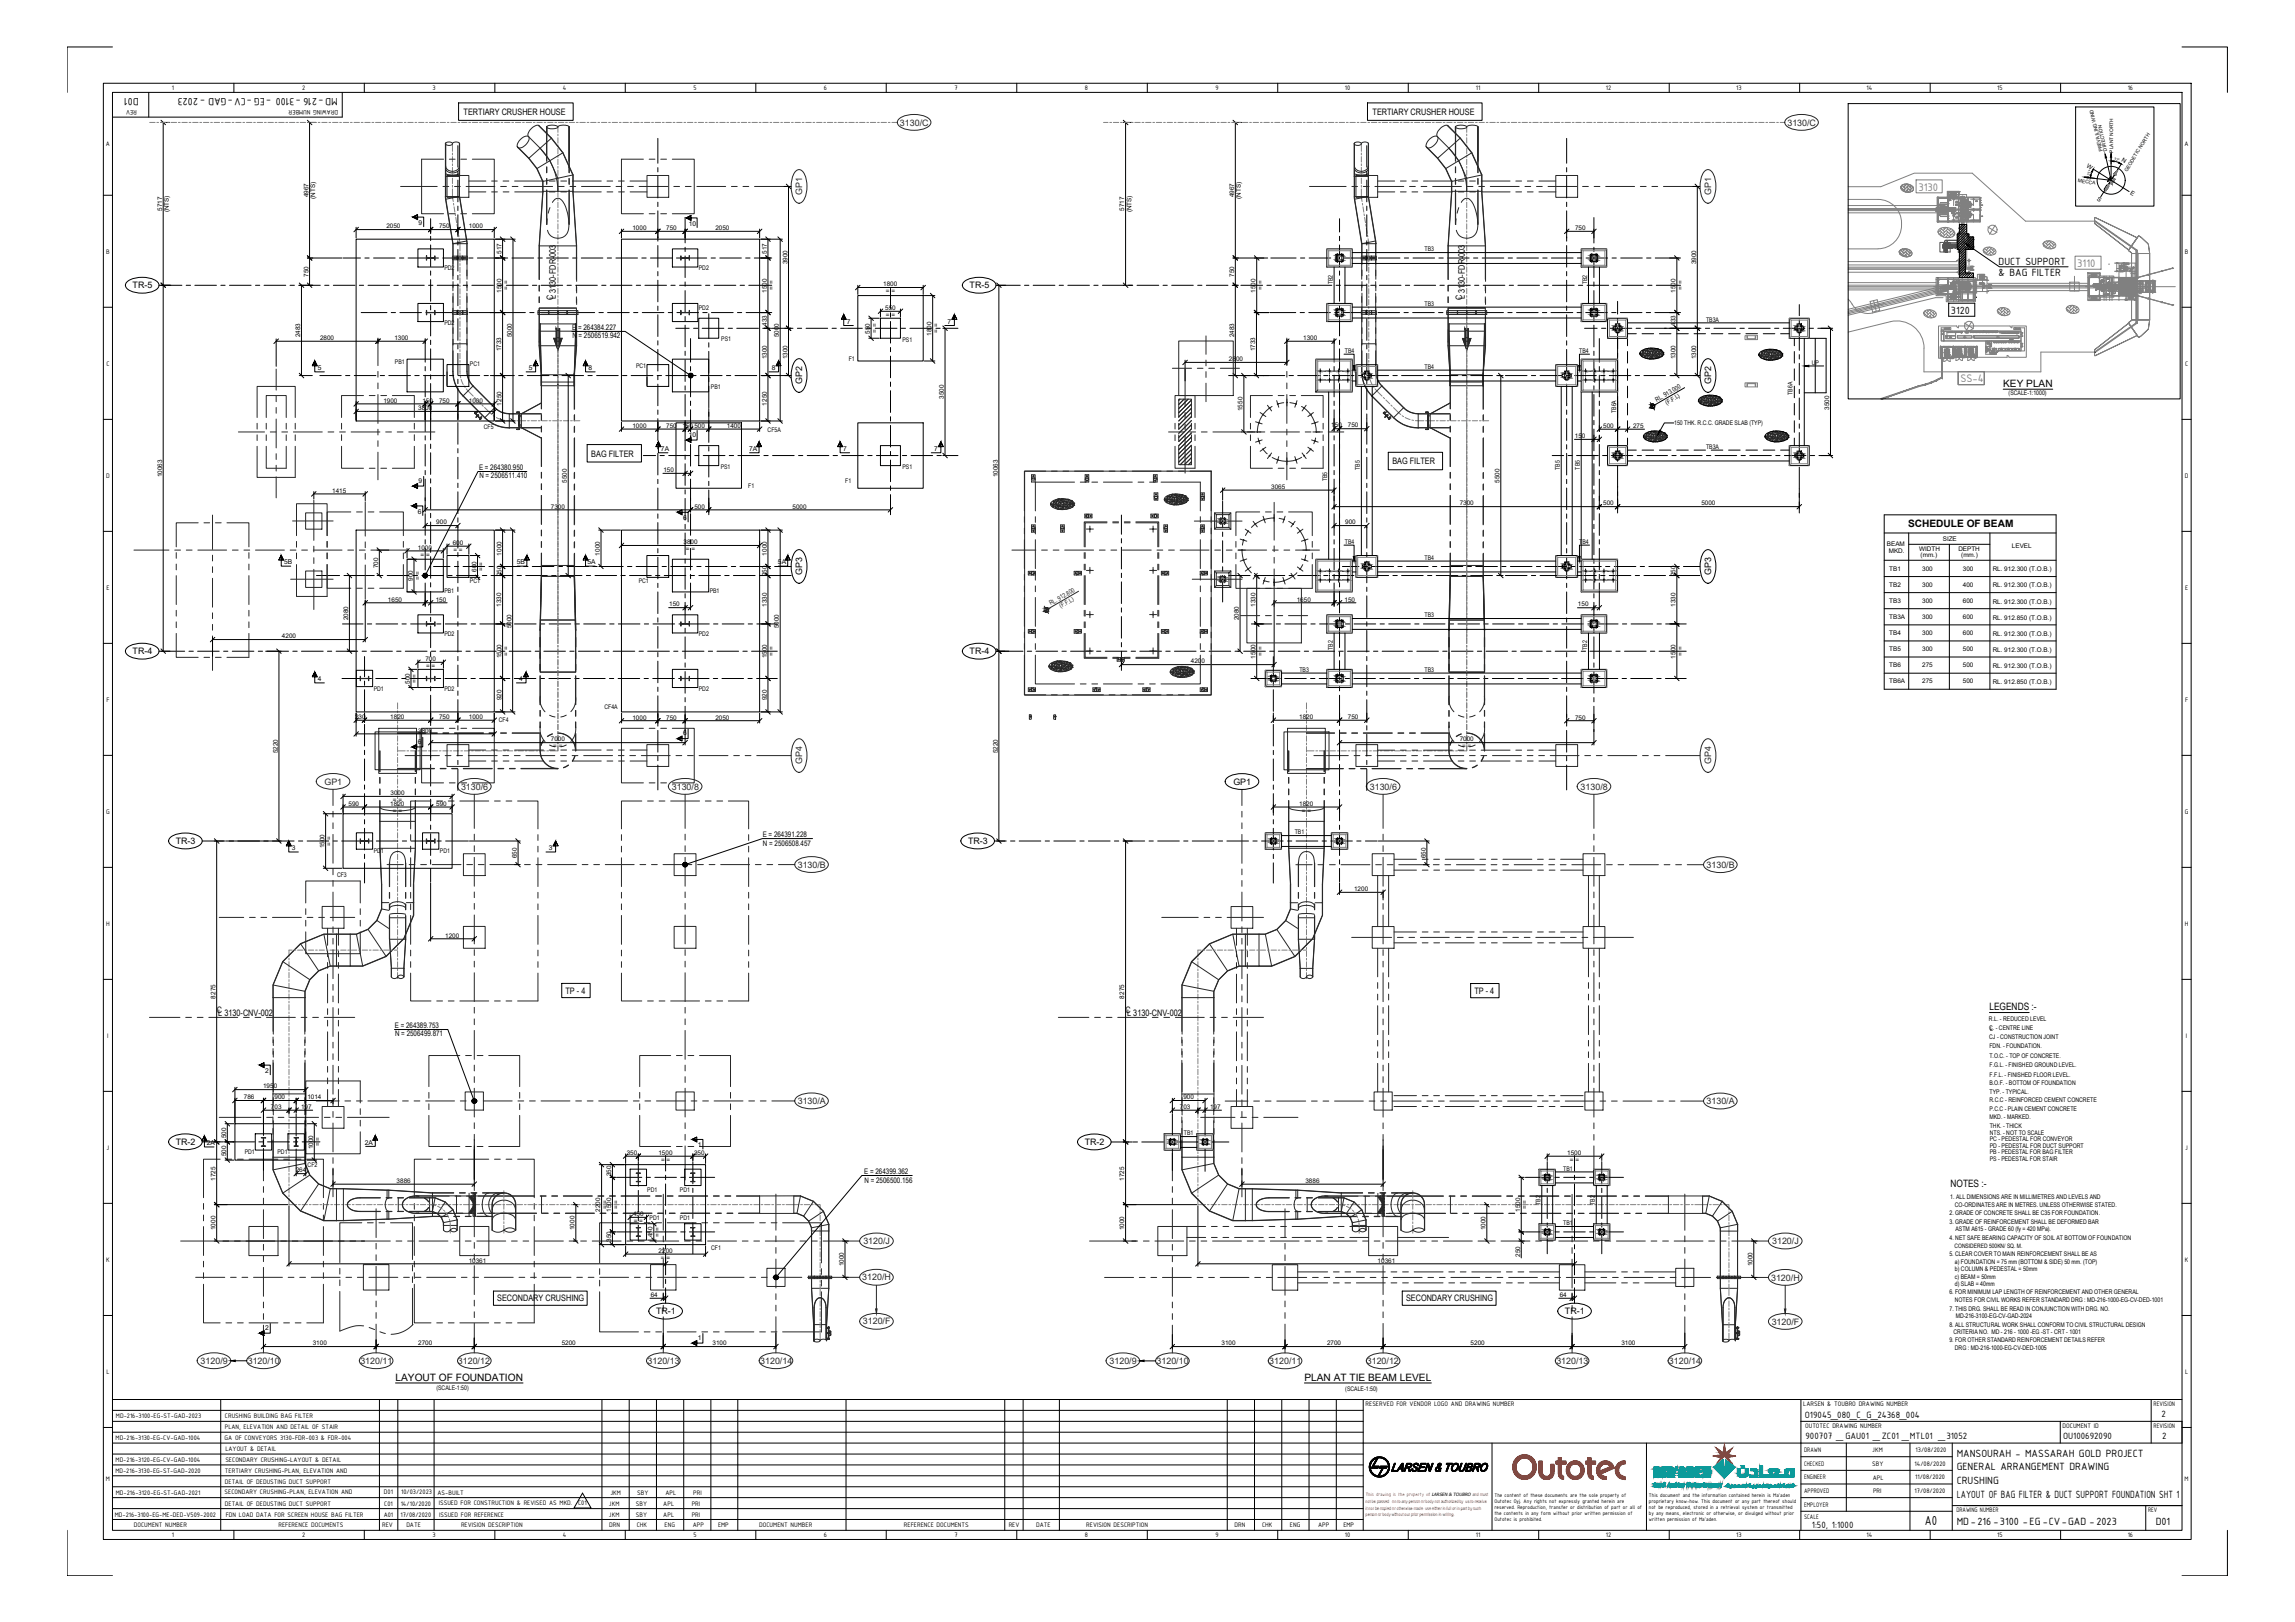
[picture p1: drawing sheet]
<svg xmlns="http://www.w3.org/2000/svg" width="841mm" height="594mm" viewBox="0 0 841 594" stroke-linecap="round" stroke-linejoin="round" font-family="sans-serif">
<defs><g id="words">
<text font-size="5.2" x="705.4" y="558.7">A0</text>
<g font-size="4.3" fill="#808080">
<text x="703" y="69.9">3130</text>
<text x="761.2" y="97.8">3110</text>
<text x="718.4" y="140.1">SS-4</text>
</g>
<g font-size="4.1">
<text x="50.9" y="35.8" transform="rotate(-180 50.9 35.8)">D01</text>
<text x="123.8" y="35.8" transform="rotate(-180 123.8 35.8)">MD-216 -3100 -EG -CV-GAD - 2023</text>
<text x="732.4" y="97.2">DUCT SUPPORT</text>
<text x="732.4" y="101">&amp; BAG FILTER</text>
<text x="715" y="115">3120</text>
<text x="717.1" y="533.5">MANSOURAH - MASSARAH GOLD PROJECT</text>
<text x="717.1" y="538.5">GENERAL ARRANGEMENT DRAWING</text>
<text x="717.1" y="543.5">CRUSHING</text>
<text x="717.1" y="548.5">LAYOUT OF BAG FILTER &amp; DUCT SUPPORT FOUNDATION SHT 1</text>
<text x="717.1" y="558.5">MD-216 -3100 -EG -CV-GAD -2023</text>
<text x="790" y="558.5">D01</text>
</g>
<g font-size="3.7">
<text x="734.1" y="141.7">KEY PLAN</text>
<text x="699.2" y="192.9">SCHEDULE OF BEAM</text>
<text x="729.1" y="370">LEGENDS :-</text>
<text x="714.8" y="434.9">NOTES :-</text>
<text x="144.9" y="505.7">LAYOUT OF FOUNDATION</text>
<text x="478" y="505.7">PLAN AT TIE BEAM LEVEL</text>
</g>
<g font-size="3.6">
<text x="661.4" y="519.2">O19045_080_C_G_24368_004</text>
<text x="792.1" y="518.9">2</text>
<text x="661.7" y="527.2">900707 _GAU01 _ZC01 _MTL01 _31052</text>
<text x="756" y="527.2">OU100692090</text>
<text x="792.3" y="527.2">2</text>
<text x="664" y="559.6">1:50, 1:1000</text>
</g>
<g font-size="3.3">
<text x="169.9" y="42">TERTIARY CRUSHER HOUSE</text>
<text x="503" y="42">TERTIARY CRUSHER HOUSE</text>
<text x="48.6" y="105.6">TR-5</text>
<text x="355.3" y="105.6">TR-5</text>
<text x="202.8" y="110" transform="rotate(-90 202.8 110)">C</text>
<text x="203.7" y="109.4" transform="rotate(-90 203.7 109.4)">L 3130-FDR-003</text>
<text x="535.8" y="110" transform="rotate(-90 535.8 110)">C</text>
<text x="536.8" y="109.4" transform="rotate(-90 536.8 109.4)">L 3130-FDR-003</text>
<text x="294" y="140.7" transform="rotate(-90 294 140.7)">GP2</text>
<text x="627" y="140.7" transform="rotate(-90 627 140.7)">GP2</text>
<text x="216.7" y="167.2">BAG FILTER</text>
<text x="510.3" y="170.1">BAG FILTER</text>
<text x="293.9" y="210.6" transform="rotate(-90 293.9 210.6)">GP3</text>
<text x="627" y="210.6" transform="rotate(-90 627 210.6)">GP3</text>
<text x="48.6" y="239.7">TR-4</text>
<text x="355.3" y="239.7">TR-4</text>
<text x="452" y="287.4">GP1</text>
<text x="64.4" y="309.2">TR-3</text>
<text x="354.7" y="309.2">TR-3</text>
<text x="207.2" y="363.9">TP - 4</text>
<text x="540.3" y="364">TP - 4</text>
<text x="79.4" y="371.2">C</text>
<text x="412.5" y="371.2">C</text>
<text x="80" y="372">L 3130-CNV-002</text>
<text x="413.1" y="372">L 3130-CNV-002</text>
<text x="64.4" y="419.4">TR-2</text>
<text x="397.5" y="419.4">TR-2</text>
<text x="182.2" y="476.6">SECONDARY CRUSHING</text>
<text x="515.3" y="476.6">SECONDARY CRUSHING</text>
<text x="240.4" y="481.4">TR-1</text>
<text x="573.5" y="481.4">TR-1</text>
</g>
<g font-size="3.3" fill="#272727">
<text x="329.8" y="46">3130/C</text>
<text x="655" y="46">3130/C</text>
<text x="294" y="71.4" transform="rotate(-90 294 71.4)">GP1</text>
<text x="627" y="71.4" transform="rotate(-90 627 71.4)">GP1</text>
<text x="293.9" y="279.9" transform="rotate(-90 293.9 279.9)">GP4</text>
<text x="627" y="279.9" transform="rotate(-90 627 279.9)">GP4</text>
<text x="118.9" y="287.4">GP1</text>
<text x="168.9" y="289.2">3130/6</text>
<text x="246.2" y="289.2">3130/8</text>
<text x="502" y="289.2">3130/6</text>
<text x="579.2" y="289.2">3130/8</text>
<text x="292.3" y="317.9">3130/B</text>
<text x="625.4" y="317.9">3130/B</text>
<text x="292.3" y="404.4">3130/A</text>
<text x="625.4" y="404.4">3130/A</text>
<text x="316.4" y="455.7">3120/J</text>
<text x="649.4" y="455.7">3120/J</text>
<text x="316" y="469">3120/H</text>
<text x="649" y="469">3120/H</text>
<text x="316.2" y="485.1">3120/F</text>
<text x="649.3" y="485.2">3120/F</text>
<text x="73.5" y="499.5">3120/9</text>
<text x="90.8" y="499.5">3120/10</text>
<text x="132.1" y="499.5">3120/11</text>
<text x="167.8" y="499.5">3120/12</text>
<text x="237.3" y="499.5">3120/13</text>
<text x="278.6" y="499.5">3120/14</text>
<text x="406.6" y="499.6">3120/9</text>
<text x="423.8" y="499.6">3120/10</text>
<text x="465.1" y="499.6">3120/11</text>
<text x="500.9" y="499.6">3120/12</text>
<text x="570.3" y="499.6">3120/13</text>
<text x="611.6" y="499.6">3120/14</text>
</g>
<text font-size="3.1" fill="#808080" x="712.6" y="130.5">LV</text>
<g font-size="2.8">
<text x="209.7" y="120.7">E = 264384.227</text>
<text x="209.7" y="123.9">N = 2506519.942</text>
<text x="175.5" y="172">E = 264380.950</text>
<text x="175.7" y="175.1">N = 2506511.410</text>
<text x="279.5" y="306.5">E = 264391.228</text>
<text x="279.6" y="309.7">N = 2506508.457</text>
<text x="144.7" y="376.4">E = 264389.753</text>
<text x="144.8" y="379.6">N = 2506499.871</text>
<text x="316.7" y="430">E = 264399.362</text>
<text x="316.8" y="433.3">N = 2506500.156</text>
</g>
<g font-size="2.6">
<text x="63" y="33">1</text>
<text x="110.7" y="33">2</text>
<text x="158.5" y="33">3</text>
<text x="206.2" y="33">4</text>
<text x="254.2" y="33">5</text>
<text x="301.9" y="33">6</text>
<text x="349.8" y="33">7</text>
<text x="397.6" y="33">8</text>
<text x="445.4" y="33">9</text>
<text x="492.8" y="33">10</text>
<text x="540.8" y="33">11</text>
<text x="588.5" y="33">12</text>
<text x="636.3" y="33">13</text>
<text x="684" y="33">14</text>
<text x="731.9" y="33">15</text>
<text x="779.7" y="33">16</text>
<text x="50.2" y="40.4" transform="rotate(-180 50.2 40.4)">REV</text>
<text x="123.9" y="40.4" transform="rotate(-180 123.9 40.4)">DRAWING NUMBER</text>
<text x="38.8" y="53.5">A</text>
<text x="800.6" y="53.5">A</text>
<text x="38.9" y="92.9">B</text>
<text x="800.6" y="92.9">B</text>
<text x="39" y="133.9">C</text>
<text x="800.7" y="133.9">C</text>
<text x="38.9" y="174.9">D</text>
<text x="800.6" y="174.9">D</text>
<text x="39" y="216">E</text>
<text x="800.7" y="216">E</text>
<text x="39" y="257">F</text>
<text x="800.7" y="257">F</text>
<text x="38.9" y="298">G</text>
<text x="800.6" y="298">G</text>
<text x="38.9" y="339">H</text>
<text x="800.6" y="339">H</text>
<text x="39.3" y="380">I</text>
<text x="801.1" y="380">I</text>
<text x="39.1" y="421.1">J</text>
<text x="800.8" y="421.1">J</text>
<text x="38.9" y="462.1">K</text>
<text x="800.6" y="462.1">K</text>
<text x="39" y="503.1">L</text>
<text x="800.7" y="503.1">L</text>
<text x="500.4" y="514.9">RESERVED FOR VENDOR LOGO AND DRAWING NUMBER</text>
<text x="660.8" y="514.9">LARSEN &amp; TOUBRO DRAWING NUMBER</text>
<text x="789.2" y="514.9">REVISION</text>
<text x="42.5" y="519.5">MD-216-3100-EG-ST-GAD-2023</text>
<text x="82.4" y="519.5">CRUSHING BUILDING BAG FILTER</text>
<text x="42.4" y="527.5">MD-216-3130-EG-CV-GAD-1004</text>
<text x="82.3" y="527.5">GA OF CONVEYORS 3130-FDR-003 &amp; FDR-004</text>
<text x="82.4" y="523.4">PLAN, ELEVATION AND DETAIL OF STAIR</text>
<text x="661.5" y="522.9">OUTOTEC DRAWING NUMBER</text>
<text x="755.8" y="522.9">DOCUMENT ID</text>
<text x="789.2" y="522.9">REVISION</text>
<text x="82.6" y="531.6">LAYOUT &amp; DETAIL</text>
<text x="661.1" y="531.9">DRAWN</text>
<text x="686.1" y="532">JKM</text>
<text x="702" y="531.8">13/08/2020</text>
<text x="42.3" y="539.5">MD-216-3130-EG-ST-GAD-2020</text>
<text x="42.4" y="535.5">MD-216-3120-EG-CV-GAD-1004</text>
<text x="82.5" y="539.3">TERTIARY CRUSHING-PLAN, ELEVATION AND</text>
<text x="82.6" y="535.5">SECONDARY CRUSHING-LAYOUT &amp; DETAIL</text>
<text x="661.1" y="536.9">CHECKED</text>
<text x="686" y="536.9">SBY</text>
<text x="701.6" y="536.9">14/08/2020</text>
<text x="38.8" y="542.5">M</text>
<text x="82.4" y="543.5">DETAIL OF DEDUSTING DUCT SUPPORT</text>
<text x="661.1" y="541.9">ENGINEER</text>
<text x="686.3" y="542">APL</text>
<text x="701.8" y="541.7">11/08/2020</text>
<text x="800.6" y="542.5">M</text>
<text x="42.4" y="547.5">MD-216-3120-EG-ST-GAD-2021</text>
<text x="82.3" y="547.3">SECONDARY CRUSHING-PLAN, ELEVATION AND</text>
<text x="82.4" y="551.5">DETAIL OF DEDUSTING DUCT SUPPORT</text>
<text x="140.7" y="547.3">D01</text>
<text x="140.8" y="551.5">C01</text>
<text x="146.8" y="551.5">14/10/2020</text>
<text x="147" y="547.3">10/03/2023</text>
<text x="160.3" y="547.4">AS-BUILT</text>
<text x="160.8" y="551.4">ISSUED FOR CONSTRUCTION &amp; REVISED AS MKD.</text>
<text x="211.9" y="551.3">C01</text>
<text x="223.2" y="551.5">JKM</text>
<text x="223.7" y="547.4">JKM</text>
<text x="233" y="551.5">SBY</text>
<text x="233.5" y="547.4">SBY</text>
<text x="243.1" y="551.5">APL</text>
<text x="243.9" y="547.4">APL</text>
<text x="253.5" y="551.5">PRI</text>
<text x="254" y="547.4">PRI</text>
<text x="661.1" y="546.9">APPROVED</text>
<text x="661.1" y="551.9">EMPLOYER</text>
<text x="686.4" y="547">PRI</text>
<text x="701.6" y="546.9">17/08/2020</text>
<text x="42.1" y="555.5">MD-216-3100-EG-ME-DED-V509-2002</text>
<text x="82.7" y="555.5">FDN LOAD DATA FOR SCREEN HOUSE BAG FILTER</text>
<text x="140.6" y="555.5">A01</text>
<text x="146.8" y="555.5">17/08/2020</text>
<text x="160.9" y="555.5">ISSUED FOR REFERENCE</text>
<text x="223.2" y="555.5">JKM</text>
<text x="233" y="555.5">SBY</text>
<text x="243.1" y="555.5">APL</text>
<text x="253.5" y="555.5">PRI</text>
<text x="661.1" y="556.4">SCALE</text>
<text x="716.9" y="553.9">DRAWING NUMBER</text>
<text x="787.2" y="553.9">REV</text>
<text x="49.1" y="559.4">DOCUMENT NUMBER</text>
<text x="63" y="563">1</text>
<text x="102.1" y="559.4">REFERENCE DOCUMENTS</text>
<text x="110.7" y="563">2</text>
<text x="140" y="559.4">REV</text>
<text x="148.9" y="559.4">DATE</text>
<text x="158.5" y="563">3</text>
<text x="168.9" y="559.4">REVISION DESCRIPTION</text>
<text x="206.2" y="563">4</text>
<text x="223.3" y="559.4">DRN</text>
<text x="233.3" y="559.4">CHK</text>
<text x="243.6" y="559.4">ENG</text>
<text x="253.9" y="559.4">APP</text>
<text x="254.2" y="563">5</text>
<text x="263.1" y="559.4">EMP</text>
<text x="278.2" y="559.4">DOCUMENT NUMBER</text>
<text x="301.9" y="563">6</text>
<text x="331.2" y="559.4">REFERENCE DOCUMENTS</text>
<text x="349.8" y="563">7</text>
<text x="369.6" y="559.4">REV</text>
<text x="379.7" y="559.4">DATE</text>
<text x="397.6" y="563">8</text>
<text x="398.1" y="559.4">REVISION DESCRIPTION</text>
<text x="445.4" y="563">9</text>
<text x="452.4" y="559.4">DRN</text>
<text x="462.5" y="559.4">CHK</text>
<text x="472.7" y="559.4">ENG</text>
<text x="483" y="559.4">APP</text>
<text x="492.3" y="559.4">EMP</text>
<text x="492.8" y="563">10</text>
<text x="540.8" y="563">11</text>
<text x="588.5" y="563">12</text>
<text x="636.3" y="563">13</text>
<text x="684" y="563">14</text>
<text x="731.9" y="563">15</text>
<text x="779.7" y="563">16</text>
</g>
<text font-size="2.6" fill="#808080" x="717.2" y="130.2">LV</text>
<g font-size="2.4">
<text x="153.4" y="82.4">9</text>
<text x="252.4" y="82.7">10</text>
<text x="310.3" y="118.5">7</text>
<text x="347.2" y="118.5">7</text>
<text x="116.5" y="135.5">5</text>
<text x="193.8" y="135.5">5</text>
<text x="215.7" y="135.5">8</text>
<text x="282.8" y="135.5">8</text>
<text x="252.4" y="159.9">10</text>
<text x="242.2" y="165.2">7A</text>
<text x="274.5" y="165.2">7A</text>
<text x="309" y="165.2">7</text>
<text x="342.3" y="165.2">7</text>
<text x="153.4" y="176.8">9</text>
<text x="153.1" y="188.2">6</text>
<text x="250.3" y="190.6">6</text>
<text x="104.1" y="206.7">5B</text>
<text x="189.4" y="206.7">5B</text>
<text x="215.3" y="206.7">5A</text>
<text x="285.1" y="206.7">5A</text>
<text x="116.5" y="249.5">4</text>
<text x="190.3" y="249.5">4</text>
<text x="250.3" y="269.3">6</text>
<text x="153.1" y="272.3">6</text>
<text x="107" y="311.4">3</text>
<text x="201.1" y="311.4">3</text>
<text x="97.2" y="393.1">2</text>
<text x="75.8" y="419.5">2A</text>
<text x="133.7" y="419.2">2A</text>
<text x="255.7" y="420.3">1</text>
<text x="97.2" y="487.1">2</text>
<text x="255.7" y="490.7">1</text>
</g>
<g font-size="2.3">
<text x="59.4" y="77.3" transform="rotate(-90 59.4 77.3)">5717</text>
<text x="61.9" y="77.8" transform="rotate(-90 61.9 77.8)">(NTS)</text>
<text x="113" y="72.2" transform="rotate(-90 113 72.2)">4967</text>
<text x="115.6" y="72.8" transform="rotate(-90 115.6 72.8)">(NTS)</text>
<text x="412" y="77.3" transform="rotate(-90 412 77.3)">5717</text>
<text x="414.6" y="77.8" transform="rotate(-90 414.6 77.8)">(NTS)</text>
<text x="452.2" y="72.2" transform="rotate(-90 452.2 72.2)">4967</text>
<text x="454.8" y="72.8" transform="rotate(-90 454.8 72.8)">(NTS)</text>
<text x="141.6" y="83.6">2050</text>
<text x="160.9" y="83.6">750</text>
<text x="171.8" y="83.6">1000</text>
<text x="231.8" y="84.3">1000</text>
<text x="244.1" y="84.3">750</text>
<text x="262.2" y="84.3">2050</text>
<text x="577.2" y="84.3">750</text>
<text x="183.8" y="93" transform="rotate(-90 183.8 93)">517</text>
<text x="281" y="93" transform="rotate(-90 281 93)">517</text>
<text x="522" y="92">TB3</text>
<text x="113" y="101.4" transform="rotate(-90 113 101.4)">750</text>
<text x="162.8" y="98.9">PD2</text>
<text x="256.1" y="98.9">PD2</text>
<text x="288.5" y="96.8" transform="rotate(-90 288.5 96.8)">3900</text>
<text x="452.2" y="101.4" transform="rotate(-90 452.2 101.4)">750</text>
<text x="621.6" y="96.8" transform="rotate(-90 621.6 96.8)">3900</text>
<text x="183.8" y="107.2" transform="rotate(-90 183.8 107.2)">1500</text>
<text x="186.3" y="106.1" transform="rotate(-90 186.3 106.1)">= =</text>
<text x="281" y="107.2" transform="rotate(-90 281 107.2)">1500</text>
<text x="283.5" y="106.1" transform="rotate(-90 283.5 106.1)">= =</text>
<text x="323.7" y="104.9">1800</text>
<text x="324.6" y="107.4">= =</text>
<text x="460.1" y="107.2" transform="rotate(-90 460.1 107.2)">1500</text>
<text x="462.6" y="106.1" transform="rotate(-90 462.6 106.1)">= =</text>
<text x="488.4" y="104.2" transform="rotate(-90 488.4 104.2)">TB2</text>
<text x="581.6" y="104.2" transform="rotate(-90 581.6 104.2)">TB2</text>
<text x="614" y="107.2" transform="rotate(-90 614 107.2)">1500</text>
<text x="616.6" y="106.1" transform="rotate(-90 616.6 106.1)">= =</text>
<text x="256.1" y="113.7">PD2</text>
<text x="324.4" y="113.6">550</text>
<text x="522" y="111.9">TB3</text>
<text x="162.8" y="118.9">PD2</text>
<text x="281" y="119.3" transform="rotate(-90 281 119.3)">433</text>
<text x="324.6" y="116.1">= =</text>
<text x="614" y="119.3" transform="rotate(-90 614 119.3)">433</text>
<text x="625.2" y="117.8">TB3A</text>
<text x="110.1" y="123.6" transform="rotate(-90 110.1 123.6)">2483</text>
<text x="117.3" y="124.5">2800</text>
<text x="144.5" y="124.5">1300</text>
<text x="187.5" y="123.5" transform="rotate(-90 187.5 123.5)">5000</text>
<text x="264.3" y="124.8">PS1</text>
<text x="285.4" y="123.5" transform="rotate(-90 285.4 123.5)">5000</text>
<text x="318.8" y="122.2" transform="rotate(-90 318.8 122.2)">550</text>
<text x="321.3" y="121.9" transform="rotate(-90 321.3 121.9)">= =</text>
<text x="330.7" y="125.3">PS1</text>
<text x="341.3" y="122.9" transform="rotate(-90 341.3 122.9)">1800</text>
<text x="343.9" y="121.9" transform="rotate(-90 343.9 121.9)">= =</text>
<text x="452.2" y="123.6" transform="rotate(-90 452.2 123.6)">2483</text>
<text x="477.5" y="124.5">1300</text>
<text x="183.7" y="128.7" transform="rotate(-90 183.7 128.7)">1733</text>
<text x="281" y="131.5" transform="rotate(-90 281 131.5)">1300</text>
<text x="288.5" y="131.5" transform="rotate(-90 288.5 131.5)">1300</text>
<text x="460" y="128.7" transform="rotate(-90 460 128.7)">1733</text>
<text x="492.8" y="129.3">TB4</text>
<text x="578.7" y="129.3">TB4</text>
<text x="614" y="131.5" transform="rotate(-90 614 131.5)">1300</text>
<text x="621.6" y="131.5" transform="rotate(-90 621.6 131.5)">1300</text>
<text x="144.7" y="133.5">PB1</text>
<text x="172.2" y="134">PC1</text>
<text x="233.1" y="134.9">PC1</text>
<text x="311.1" y="132.2">F1</text>
<text x="450.4" y="132.3">2800</text>
<text x="522" y="135.1">TB4</text>
<text x="663.9" y="133.8">UP</text>
<text x="260.5" y="142.6">PB1</text>
<text x="140.5" y="147.5">1900</text>
<text x="154.8" y="147.5">150</text>
<text x="160.9" y="147.5">750</text>
<text x="171.8" y="147.5">1000</text>
<text x="183.8" y="148.5" transform="rotate(-90 183.8 148.5)">1250</text>
<text x="281" y="148.5" transform="rotate(-90 281 148.5)">1250</text>
<text x="345.9" y="146.1" transform="rotate(-90 345.9 146.1)">3500</text>
<text x="607.2" y="147.2" transform="rotate(-30 607.2 147.2)">RL. 913.000</text>
<text x="610.9" y="148.3" transform="rotate(-30 610.9 148.3)">(F.F.L)</text>
<text x="656.9" y="144.7" transform="rotate(-90 656.9 144.7)">TB6A</text>
<text x="736.1" y="144.7">(SCALE-1:1000)</text>
<text x="153.2" y="150.3">3800</text>
<text x="455.4" y="150.6" transform="rotate(-90 455.4 150.6)">1550</text>
<text x="592.3" y="151.3" transform="rotate(-90 592.3 151.3)">TB6A</text>
<text x="613.5" y="155.7">150 THK. R.C.C. GRADE SLAB (TYP)</text>
<text x="670.3" y="150" transform="rotate(-90 670.3 150)">3500</text>
<text x="177.3" y="157.3">CF5</text>
<text x="231.8" y="156.7">1000</text>
<text x="244.1" y="156.7">750</text>
<text x="250" y="156.7">150</text>
<text x="254.5" y="156.7">500</text>
<text x="266.4" y="156.7">1400</text>
<text x="281.3" y="158.3">CF5A</text>
<text x="487.9" y="156.6">150</text>
<text x="493.9" y="156.6">750</text>
<text x="577.1" y="160.5">150</text>
<text x="587.5" y="156.7">500</text>
<text x="598.5" y="156.7">275</text>
<text x="625.2" y="164.4">TB3A</text>
<text x="243.1" y="172.9">150</text>
<text x="264.1" y="171.9">PS1</text>
<text x="330.7" y="171.9">PS1</text>
<text x="498.4" y="172.1" transform="rotate(-90 498.4 172.1)">TB5</text>
<text x="571.7" y="172.1" transform="rotate(-90 571.7 172.1)">TB5</text>
<text x="579" y="172" transform="rotate(-90 579 172)">TB5</text>
<text x="59.4" y="174.8" transform="rotate(-90 59.4 174.8)">10063</text>
<text x="207.8" y="176.8" transform="rotate(-90 207.8 176.8)">5500</text>
<text x="274.2" y="178.6">F1</text>
<text x="309.7" y="176.8">F1</text>
<text x="365.6" y="174.8" transform="rotate(-90 365.6 174.8)">10063</text>
<text x="465.9" y="179.1">3065</text>
<text x="486.4" y="176.3" transform="rotate(-90 486.4 176.3)">TB5</text>
<text x="549.6" y="176.8" transform="rotate(-90 549.6 176.8)">5500</text>
<text x="121.7" y="180.5">1415</text>
<text x="534.9" y="185.1">7300</text>
<text x="587.5" y="185.1">500</text>
<text x="623.5" y="185.1">5000</text>
<text x="201.9" y="186.3">7300</text>
<text x="254.5" y="186.3">500</text>
<text x="290.4" y="186.3">5000</text>
<text x="159.9" y="192">900</text>
<text x="493" y="192">900</text>
<text x="153.1" y="201.3">1000</text>
<text x="154.1" y="203.8">= =</text>
<text x="165.9" y="199.6">600</text>
<text x="166.1" y="202.2">= =</text>
<text x="183.8" y="203.5" transform="rotate(-90 183.8 203.5)">1000</text>
<text x="219.8" y="203.5" transform="rotate(-90 219.8 203.5)">1000</text>
<text x="250.5" y="199.3">3800</text>
<text x="251.4" y="201.9">= =</text>
<text x="281" y="203.5" transform="rotate(-90 281 203.5)">1000</text>
<text x="492.8" y="199.2">TB4</text>
<text x="578.7" y="199.2">TB4</text>
<text x="691.5" y="200.1">BEAM</text>
<text x="692.1" y="202.5">MKD.</text>
<text x="703.3" y="201.9">WIDTH</text>
<text x="711.9" y="198">SIZE</text>
<text x="717.7" y="201.9">DEPTH</text>
<text x="737.3" y="200.9">LEVEL</text>
<text x="138.5" y="208.1" transform="rotate(-90 138.5 208.1)">700</text>
<text x="174.6" y="209.4" transform="rotate(-90 174.6 209.4)">600</text>
<text x="177.1" y="209.1" transform="rotate(-90 177.1 209.1)">= =</text>
<text x="522" y="205">TB4</text>
<text x="692.3" y="209.1">TB1</text>
<text x="703.8" y="204.1">(mm.)</text>
<text x="704.4" y="209.1">300</text>
<text x="718.7" y="204.1">(mm.)</text>
<text x="719.3" y="209.1">300</text>
<text x="730.2" y="209.2">RL. 912.300 (T.O.B.)</text>
<text x="151.3" y="212.7" transform="rotate(-90 151.3 212.7)">900</text>
<text x="153.8" y="212.5" transform="rotate(-90 153.8 212.5)">= =</text>
<text x="172.2" y="213.4">PC1</text>
<text x="183.8" y="211" transform="rotate(-90 183.8 211)">250</text>
<text x="234" y="213.4">PC1</text>
<text x="281" y="211" transform="rotate(-90 281 211)">250</text>
<text x="614" y="211" transform="rotate(-90 614 211)">250</text>
<text x="692.3" y="214.9">TB2</text>
<text x="704.4" y="214.9">300</text>
<text x="719.3" y="214.9">400</text>
<text x="730.2" y="215.2">RL. 912.300 (T.O.B.)</text>
<text x="142.2" y="220.3">1650</text>
<text x="159.7" y="220.3">150</text>
<text x="162.8" y="217.2">PB1</text>
<text x="260.1" y="217.2">PB1</text>
<text x="475.2" y="220.4">1650</text>
<text x="492.7" y="220.4">150</text>
<text x="692.3" y="220.9">TB3</text>
<text x="704.4" y="220.9">300</text>
<text x="719.3" y="220.9">600</text>
<text x="730.2" y="221.1">RL. 912.300 (T.O.B.)</text>
<text x="127.6" y="227.2" transform="rotate(-90 127.6 227.2)">2080</text>
<text x="183.7" y="222.3" transform="rotate(-90 183.7 222.3)">1330</text>
<text x="245.2" y="222.1">150</text>
<text x="281" y="222.3" transform="rotate(-90 281 222.3)">1330</text>
<text x="454" y="227.2" transform="rotate(-90 454 227.2)">2080</text>
<text x="460.1" y="222.3" transform="rotate(-90 460.1 222.3)">1330</text>
<text x="522" y="226.1">TB3</text>
<text x="578.3" y="222.1">150</text>
<text x="614" y="222.3" transform="rotate(-90 614 222.3)">1330</text>
<text x="692.3" y="226.8">TB3A</text>
<text x="704.4" y="226.8">300</text>
<text x="719.3" y="226.8">600</text>
<text x="730.2" y="227">RL. 912.850 (T.O.B.)</text>
<text x="103.3" y="233.8">4200</text>
<text x="162.8" y="233">PD2</text>
<text x="187.4" y="230.1" transform="rotate(-90 187.4 230.1)">5000</text>
<text x="256.1" y="233">PD2</text>
<text x="285.4" y="230.1" transform="rotate(-90 285.4 230.1)">5000</text>
<text x="692.3" y="232.6">TB4</text>
<text x="704.4" y="232.6">300</text>
<text x="719.3" y="232.6">600</text>
<text x="730.2" y="232.8">RL. 912.300 (T.O.B.)</text>
<text x="488.4" y="238.1" transform="rotate(-90 488.4 238.1)">TB2</text>
<text x="581.6" y="238.1" transform="rotate(-90 581.6 238.1)">TB2</text>
<text x="692.3" y="238.6">TB5</text>
<text x="704.4" y="238.6">300</text>
<text x="719.3" y="238.6">500</text>
<text x="730.2" y="238.8">RL. 912.300 (T.O.B.)</text>
<text x="155.9" y="242.1">700</text>
<text x="156.2" y="244.7">= =</text>
<text x="183.8" y="241.1" transform="rotate(-90 183.8 241.1)">1500</text>
<text x="186.3" y="240.2" transform="rotate(-90 186.3 240.2)">= =</text>
<text x="281" y="241.1" transform="rotate(-90 281 241.1)">1500</text>
<text x="283.5" y="240.2" transform="rotate(-90 283.5 240.2)">= =</text>
<text x="436.4" y="243">4200</text>
<text x="460.1" y="241.2" transform="rotate(-90 460.1 241.2)">1500</text>
<text x="462.6" y="240.2" transform="rotate(-90 462.6 240.2)">= =</text>
<text x="614" y="241.2" transform="rotate(-90 614 241.2)">1500</text>
<text x="616.6" y="240.2" transform="rotate(-90 616.6 240.2)">= =</text>
<text x="692.3" y="244.4">TB6</text>
<text x="704.4" y="244.4">275</text>
<text x="719.3" y="244.4">500</text>
<text x="730.2" y="244.7">RL. 912.300 (T.O.B.)</text>
<text x="150.1" y="250.4" transform="rotate(-90 150.1 250.4)">500</text>
<text x="152.7" y="250.2" transform="rotate(-90 152.7 250.2)">= =</text>
<text x="476.2" y="246.1">TB3</text>
<text x="522" y="246.1">TB3</text>
<text x="692.3" y="250.3">TB6A</text>
<text x="704.4" y="250.3">275</text>
<text x="719.3" y="250.3">500</text>
<text x="730.2" y="250.5">RL. 912.850 (T.O.B.)</text>
<text x="136.9" y="252.9">PD1</text>
<text x="162.8" y="252.9">PD2</text>
<text x="183.8" y="256.6" transform="rotate(-90 183.8 256.6)">920</text>
<text x="256.1" y="252.9">PD2</text>
<text x="281" y="256.6" transform="rotate(-90 281 256.6)">920</text>
<text x="130.1" y="263.3">230</text>
<text x="143" y="263.3">1820</text>
<text x="160.9" y="263.3">750</text>
<text x="171.8" y="263.3">1000</text>
<text x="221.5" y="259.9">CF4A</text>
<text x="231.8" y="263.5">1000</text>
<text x="244.1" y="263.5">750</text>
<text x="262.2" y="263.5">2050</text>
<text x="476.1" y="263.3">1820</text>
<text x="493.9" y="263.3">750</text>
<text x="577.2" y="263.5">750</text>
<text x="153.2" y="268.4">3800</text>
<text x="182.8" y="264.3">CF4</text>
<text x="101.8" y="275.9" transform="rotate(-90 101.8 275.9)">5220</text>
<text x="201.9" y="271.6">7000</text>
<text x="202.8" y="274.1">= =</text>
<text x="365.6" y="275.9" transform="rotate(-90 365.6 275.9)">5220</text>
<text x="534.9" y="271.6">7000</text>
<text x="535.8" y="274.1">= =</text>
<text x="143.1" y="291.3">3000</text>
<text x="144" y="293.8">= =</text>
<text x="127.7" y="295.1">590</text>
<text x="143" y="295.1">1820</text>
<text x="144" y="297.7">= =</text>
<text x="159.8" y="295.1">590</text>
<text x="476.1" y="295.1">1820</text>
<text x="477.1" y="297.7">= =</text>
<text x="474.5" y="305.6">TB1</text>
<text x="118.9" y="310.7" transform="rotate(-90 118.9 310.7)">1500</text>
<text x="121.4" y="309.7" transform="rotate(-90 121.4 309.7)">= =</text>
<text x="136.9" y="312.5">PD1</text>
<text x="161.2" y="312.5">PD1</text>
<text x="189.4" y="314.3" transform="rotate(-90 189.4 314.3)">650</text>
<text x="522.5" y="314.3" transform="rotate(-90 522.5 314.3)">650</text>
<text x="123.5" y="321.1">CF3</text>
<text x="496.2" y="326.4">1200</text>
<text x="163.1" y="343.4">1200</text>
<text x="79" y="365.7" transform="rotate(-90 79 365.7)">8275</text>
<text x="412" y="365.7" transform="rotate(-90 412 365.7)">8275</text>
<text x="728.9" y="374">R.L. - REDUCED LEVEL</text>
<text x="728.9" y="377.1">C. - CENTRE LINE</text>
<text x="729.3" y="377.7">L</text>
<text x="729" y="380.6">CJ - CONSTRUCTION JOINT</text>
<text x="729.1" y="383.9">FDN. - FOUNDATION.</text>
<text x="729.1" y="387.4">T.O.C. - TOP OF CONCRETE.</text>
<text x="729.1" y="390.9">F.G.L. - FINISHED GROUND LEVEL.</text>
<text x="729.1" y="394.4">F.F.L. - FINISHED FLOOR LEVEL.</text>
<text x="96.4" y="398.6">1950</text>
<text x="729" y="397.3">B.O.F. - BOTTOM OF FOUNDATION</text>
<text x="729.1" y="400.6">TYP. - TYPICAL.</text>
<text x="89.4" y="402.6">786</text>
<text x="99.3" y="406.2">703</text>
<text x="100.6" y="402.6">900</text>
<text x="110.3" y="406.2">197</text>
<text x="112.6" y="402.6">1014</text>
<text x="432.4" y="406.2">703</text>
<text x="433.7" y="402.6">900</text>
<text x="443.4" y="406.2">197</text>
<text x="729.1" y="406.8">P.C.C - PLAIN CEMENT CONCRETE</text>
<text x="729.1" y="403.5">R.C.C - REINFORCED CEMENT CONCRETE</text>
<text x="729.1" y="409.9">MKD. - MARKED.</text>
<text x="729.2" y="413.1">THK. - THICK</text>
<text x="82.9" y="416.8" transform="rotate(-90 82.9 416.8)">500</text>
<text x="117.2" y="419.9" transform="rotate(-90 117.2 419.9)">= =</text>
<text x="433.9" y="415.8">TB1</text>
<text x="729.2" y="417.8">PC - PEDESTAL FOR CONVEYOR</text>
<text x="729.2" y="415.6">NTS. - NOT TO SCALE</text>
<text x="82.9" y="423.5" transform="rotate(-90 82.9 423.5)">500</text>
<text x="89.7" y="422.7">PD1</text>
<text x="101.7" y="422.7">PD1</text>
<text x="114.8" y="420.9" transform="rotate(-90 114.8 420.9)">1000</text>
<text x="229.7" y="423">350</text>
<text x="241.3" y="423">1500</text>
<text x="242.3" y="425.5">= =</text>
<text x="254.3" y="423">350</text>
<text x="574.3" y="423.1">1500</text>
<text x="575.3" y="425.5">= =</text>
<text x="729.2" y="420.3">PD - PEDESTAL FOR DUCT SUPPORT</text>
<text x="729.2" y="422.8">PB - PEDESTAL FOR BAG FILTER</text>
<text x="729.2" y="425.3">PS - PEDESTAL FOR STAIR</text>
<text x="108.4" y="429.4">264</text>
<text x="112.7" y="427.4">CF2</text>
<text x="224" y="430.8" transform="rotate(-90 224 430.8)">350</text>
<text x="572.9" y="428.8">TB1</text>
<text x="79" y="432.4" transform="rotate(-90 79 432.4)">1725</text>
<text x="145.4" y="433.3">3886</text>
<text x="237.2" y="436.5">PD1</text>
<text x="249.2" y="436.5">PD1</text>
<text x="412" y="432.4" transform="rotate(-90 412 432.4)">1725</text>
<text x="478.4" y="433.3">3886</text>
<text x="220" y="443.8" transform="rotate(-90 220 443.8)">2200</text>
<text x="222.5" y="442.9" transform="rotate(-90 222.5 442.9)">= =</text>
<text x="224" y="443.9" transform="rotate(-90 224 443.9)">1500</text>
<text x="226.5" y="442.9" transform="rotate(-90 226.5 442.9)">= =</text>
<text x="557.1" y="443.9" transform="rotate(-90 557.1 443.9)">1500</text>
<text x="559.5" y="442.9" transform="rotate(-90 559.5 442.9)">= =</text>
<text x="564.5" y="441.4" transform="rotate(-90 564.5 441.4)">TB2</text>
<text x="584.5" y="441.4" transform="rotate(-90 584.5 441.4)">TB2</text>
<text x="714.7" y="439.3">1. ALL DIMENSIONS ARE IN MILLIMETRES AND LEVELS AND</text>
<text x="716.4" y="442.1">CO-ORDINATES ARE IN METRES. UNLESS OTHERWISE STATED.</text>
<text x="232" y="445.4">450</text>
<text x="232.3" y="447.9">= =</text>
<text x="238.1" y="446.9">PD1</text>
<text x="249.2" y="446.9">PD1</text>
<text x="572.9" y="448.8">TB1</text>
<text x="714.4" y="445">2. GRADE OF CONCRETE SHALL BE C35 FOR FOUNDATION.</text>
<text x="714.4" y="448.2">3. GRADE OF REINFORCEMENT SHALL BE DEFORMED BAR</text>
<text x="79" y="450.5" transform="rotate(-90 79 450.5)">1000</text>
<text x="210.6" y="450.5" transform="rotate(-90 210.6 450.5)">1000</text>
<text x="224" y="454.8" transform="rotate(-90 224 454.8)">350</text>
<text x="239.2" y="453.1" transform="rotate(-90 239.2 453.1)">450</text>
<text x="241.7" y="452.9" transform="rotate(-90 241.7 452.9)">= =</text>
<text x="412" y="450.6" transform="rotate(-90 412 450.6)">1000</text>
<text x="544.4" y="450.6" transform="rotate(-90 544.4 450.6)">1000</text>
<text x="714.4" y="454.1">4. NET SAFE BEARING CAPACITY OF SOIL AT BOTTOM OF FOUNDATION</text>
<text x="716.6" y="450.9">ASTM A615 - GRADE 60 (fy = 420 MPa).</text>
<text x="241.4" y="458.9">2200</text>
<text x="242.2" y="461.4">= =</text>
<text x="260.6" y="457.7">CF1</text>
<text x="557.1" y="460.4" transform="rotate(-90 557.1 460.4)">250</text>
<text x="714.4" y="460">5. CLEAR COVER TO MAIN REINFORCEMENT SHALL BE AS</text>
<text x="171.8" y="462.5">10361</text>
<text x="309.2" y="463.9" transform="rotate(-90 309.2 463.9)">1000</text>
<text x="504.9" y="462.5">10361</text>
<text x="642.2" y="463.9" transform="rotate(-90 642.2 463.9)">1000</text>
<text x="716.4" y="462.9">a) FOUNDATION = 75 mm (BOTTOM &amp; SIDE) 50 mm. (TOP)</text>
<text x="716.4" y="465.7">b) COLUMN &amp; PEDESTAL = 50mm</text>
<text x="716.4" y="468.3">c) BEAM = 50mm</text>
<text x="716.4" y="470.9">d) SLAB = 40mm</text>
<text x="238.5" y="475">64</text>
<text x="571.6" y="475">64</text>
<text x="714.4" y="474.1">6. FOR MINIMUM LAP LENGTH OF REINFORCEMENT AND OTHER GENERAL</text>
<text x="716.4" y="477">NOTES FOR CIVIL WORKS REFER STANDARD DRG : MD-216-1000-EG-CV-DED-1001</text>
<text x="714.4" y="485.9">8. ALL STRUCTURAL WORK SHALL CONFORM TO CIVIL STRUCTURAL DESIGN</text>
<text x="714.4" y="480">7. THIS DRG. SHALL BE READ IN CONJUNCTION WITH DRG. NO.</text>
<text x="716.7" y="482.8">MD-216-3100-EG-CV-GAD-2024</text>
<text x="714.4" y="491.5">9. FOR OTHER STANDARD REINFORCEMENT DETAILS REFER</text>
<text x="715.9" y="488.7">CRITERIA NO. MD - 216 - 1000 -EG -ST - CRT - 1001</text>
<text x="114.6" y="492.7">3100</text>
<text x="153.3" y="492.7">2700</text>
<text x="205.9" y="492.7">5200</text>
<text x="261.1" y="492.7">3100</text>
<text x="447.7" y="492.8">3100</text>
<text x="486.3" y="492.8">2700</text>
<text x="538.9" y="492.8">5200</text>
<text x="594.2" y="492.8">3100</text>
<text x="716.4" y="494.6">DRG : MD-216-1000-EG-CV-DED-1005</text>
<text x="159.9" y="509.3">(SCALE-1:50)</text>
<text x="493" y="509.3">(SCALE-1:50)</text>
</g>
<g font-size="2.3" fill="#272727">
<text x="385.1" y="221.8" transform="rotate(-30 385.1 221.8)">RL. 912.800</text>
<text x="388.8" y="222.8" transform="rotate(-30 388.8 222.8)">(F.F.L)</text>
</g>
<g font-size="2.2">
<text x="777.3" y="58.9" transform="rotate(31 777.3 58.9)">N</text>
<text x="764.5" y="61.3" transform="rotate(32 764.5 61.3)">W</text>
<text x="780.4" y="71.2" transform="rotate(31 780.4 71.2)">E</text>
<text x="768.3" y="73.4" transform="rotate(32 768.3 73.4)">S</text>
<text x="716.3" y="457">CONSIDERED 500KN/ SQ. M.</text>
</g>
<g font-size="2.1">
<text x="547.7" y="548.2">The content of these documents are the sole property of</text>
<text x="547.7" y="550.4">Outotec Oyj. Any rights not expressly granted herein are</text>
<text x="604.3" y="548.2">This document and the information contained herein is Ma'aden</text>
<text x="604.3" y="550.4">proprietary know-how. This document or any part thereof should</text>
<text x="547.7" y="552.6">reserved. Reproduction, transfer or distribution of part or all of</text>
<text x="547.7" y="554.9">the contents in any form without prior written permission of</text>
<text x="547.7" y="557.1">Outotec is prohibited.</text>
<text x="604.3" y="552.6">not be reproduced, stored in a retrieval system or transmitted</text>
<text x="604.3" y="554.9">by any means, electronic or otherwise, or divulged without prior</text>
<text x="604.3" y="557.1">written permission of Ma'aden.</text>
</g>
<text font-size="1.9" fill="#f00" x="500.5" y="548.1">This drawing is the property of</text>
<g font-size="1.8">
<text x="770.6" y="55.5" transform="rotate(-103 770.6 55.5)">PREVAILING WIND</text>
<text x="772.2" y="55.1" transform="rotate(-103 772.2 55.1)">DIRECTION</text>
<text x="774.4" y="55.9" transform="rotate(-90 774.4 55.9)">PLANT NORTH</text>
<text x="779.5" y="62.9" transform="rotate(-58 779.5 62.9)">GEODETIC NORTH</text>
<text x="761.4" y="66.8" transform="rotate(7 761.4 66.8)">MECCA</text>
</g>
<g font-size="1.7" fill="#f00">
<text x="500.5" y="550.5">not be passed on to any person or body not authorized by us to receive</text>
<text x="500.5" y="552.9">it nor be copied or otherwise made use either in full or in part by such</text>
<text x="500.5" y="555.3">person or body without our prior permission in writing.</text>
</g>
<g font-size="1.6">
<text x="774.6" y="58.7" transform="rotate(16 774.6 58.7)">32°</text>
<text x="765.8" y="64.4" transform="rotate(-71 765.8 64.4)">25°</text>
<text x="524.7" y="548.1">LARSEN &amp; TOUBRO and must</text>
</g>
<g font-size=".2" fill="#808080">
<text x="712" y="126.8">3.5MVA, 13.8/4.34kV TRAFO</text>
<text x="716.5" y="126.8">2MVA, 13.8/0.417kV TRAFO</text>
<text x="720.8" y="126.8">2MVA, 13.8/0.417kV TRAFO</text>
</g>
</g></defs>
<!-- layer: exist -->
<g fill="none" stroke="#272727" stroke-width=".37">
<path d="M162.5 58.3h-8v20h8M163.2 52.6v19.4M163.3 52.4v19.6v-19.6M163.3 52.4l.7-.4h1a.63 .63 0 0 1 .8 .6 .63 .63 0 0 1-.8 .6h-1a.59 .59 0 0 1-.6-.2 .59 .59 0 0 1-.1-.6zM164.7 58.3h2.1M165.8 52.6a1.67 1.67 0 0 1 2.6 0M168.3 52.4v19.6M168.9 58.3h2.1M173.1 58.3h8v20h-8M189.5 53.6l4.3 4.3 3 3.8 2.2 4.8v3.6l-1.4 20M189.7 54l4 4 3 3.8 2.2 4.7v3.6M190.3 51.5a2.81 2.81 0 0 1 3.5-1.4 3.9 3.9 0 0 1-3.9 4.1 1.77 1.77 0 0 1 .4-2.7z"/>
<path d="M197.3 45.9l4.7 4.7 4.2 5.4 3.7 8.1v6l1.3 20M197.9 54.2a22.3 22.3 0 0 1 6.6 15.9v-4.8l-3-6.4-3.6-4.6-4.2-4.2a3.1 3.1 0 0 1 2-3.8l1.1-.4h.6a42.3 42.3 0 0 1 12.6 18.2v6h-11.1M200.3 46.5v12.6M200.4 46.3v12.7M200.4 46.2l2.3-.3a1.31 1.31 0 0 1 1.7 .8l-2.1 .5a1.6 1.6 0 0 1-2-.8zM202.1 50.6l-8.4 7.4M204.5 46.5a3.3 3.3 0 0 1 4.1 .1l-.1 .1M206.3 55.9l-9.6 5.9M208.5 46.3v16.9M208.6 46.5v16.8M235.8 58.3h-8.1v20h8.1M237.9 58.3h2.1"/>
<path d="M242.1 58.3h2.1M246.4 58.3h8v20h-8M329.2 43.8a9.8 9.8 0 0 1 11.6 0 1.86 1.86 0 0 1-1.1 2.9 10.2 10.2 0 0 1-10.5-.9 1.52 1.52 0 0 1 0-2zM496.3 52.6v19.4M496.3 52.4v19.6v-19.6M496.3 52.4a1.57 1.57 0 0 1 2.5 .4l-.6 .4h-.9a.72 .72 0 0 1-1-.8zM498.9 52.6a1.67 1.67 0 0 1 2.6 0v19.4h-5.2v.5l2.7 16.8h5.3l-.2-1.1M501.4 52.4v19.6l-5 1M522.6 53.6l4.3 4.3 3 3.8 2.1 4.8v3.6l-1.3 20M522.8 54l4 4 2.9 3.8 2.2 4.7v3.6M524.1 50.8a1.87 1.87 0 0 1 2.9-.4 4.1 4.1 0 0 1-4 3.8 2.37 2.37 0 0 1 1.1-3.4zM530.3 45.9l4.8 4.7 4.2 5.4 3.7 8.1v6l1.3 20"/>
<path d="M530.9 54.2a22.3 22.3 0 0 1 6.6 15.9v-4.8l-2.9-6.4-3.6-4.6-4.3-4.2a3.5 3.5 0 0 1 2.8-4.2l1.2 .2 4.5 4.5 4.2 5.3 3.7 8.2v6h-11.2M533.3 46.5v12.6M533.4 46.4l.8-.5h1.5a1.24 1.24 0 0 1 1.7 .8l-2.1 .5a1.69 1.69 0 0 1-1.9-.8zM533.4 46.3v12.7M535.2 50.6l-8.4 7.4M537.5 46.5a3.6 3.6 0 0 1 4.1 0v.2M539.4 55.9l-9.7 5.9M541.6 46.3v16.9M541.6 46.5v16.8M654.4 43.8a9.8 9.8 0 0 1 11.6 0 1.86 1.86 0 0 1-1.1 2.9 10.2 10.2 0 0 1-10.5-.9 1.52 1.52 0 0 1 0-2zM146.8 68.3h13.4M162.3 68.3h2.2"/>
<path d="M163.2 64.6h5.2M163.3 61.7a2.77 2.77 0 0 0 2.5 1.7 2.77 2.77 0 0 0 2.5-1.7M163.3 63.5a5.3 5.3 0 0 0 5 0M163.3 60.8a2.59 2.59 0 0 0 2.5 2 2.59 2.59 0 0 0 2.5-2M163.3 72l.1 1M163.4 73l2.6 16.3M163.8 64.3h8v8h-8zM164.7 78.3h2.1M165.8 72v.5M166.6 68.3h2.1M168.3 72.1l2.7 16.3M168.3 72l-4.9 1"/>
<path d="M168.4 72h-5.2l.1 1 2.6 16.3h5.3M168.5 72.1l2.6 16.2M168.9 78.3h2.1M170.8 68.3h10.5M171.8 70.3h6.2M171.8 66.3h6.2M180.2 70.3h2.1M180.2 66.3h2M183.5 68.3h2.1M184.3 66.3h2.2M184.4 70.3h2.1M187.7 68.3h2.1"/>
<path d="M188.6 66.3h10.6M188.6 70.3h10.6M191.9 68.3h10.6M198.9 70.1l-1.3 19.9v12.4M200.3 61.2v2.1M200.3 65.4v2.1M200.3 69.7v12.5M200.4 61.1v2.1M200.4 65.3v2.2M200.4 69.6v12.6M201.3 70.3h2.1M201.3 66.3h2.1"/>
<path d="M201.5 76l-.6 2.1M202.4 74.1a2.14 2.14 0 0 1 2.2-1.5 2.14 2.14 0 0 1 2 1.8 14.3 14.3 0 0 1 1.2 11.1 4 4 0 0 1-4 1.7 4 4 0 0 1-3.2-2.9M204.6 68.3h2.1M205.5 70.3h2.1M205.5 66.3h2.1M208.5 65.3v2.2M208.5 69.6v12.6M208.6 65.4v2.1M208.6 69.7v12.5M208.9 68.3h2.1M209.7 70.3h10.6M209.7 66.3h10.6"/>
<path d="M210 70.1l1.3 19.9v13.1M210 64.1l-11.1 2.4M213.1 68.3h10.5M222.4 70.3h2.2M222.4 66.3h2.1M225.7 68.3h2.2M226.6 66.3h2.2M226.7 70.3h2.1M230 68.3h2.1M230.9 66.3h6.2M230.9 70.3h6.2M234.2 68.3h10.6"/>
<path d="M237.1 64.3h8v8h-8zM237.9 78.3h2.1M242.1 78.3h2.1M246.9 68.3h2.1M251.1 68.3h2.2M255.4 68.3h10.5M268 68.3h2.2M272.3 68.3h2.1M276.5 68.3h13.4M291.8 62.5a1.86 1.86 0 0 1 2.9 1.1 10.2 10.2 0 0 1-.9 10.5 1.86 1.86 0 0 1-2.8-1.1 10.2 10.2 0 0 1 .8-10.5zM479.9 68.3h13.4M495.4 68.3h2.1"/>
<path d="M496.3 64.6h5.2M496.3 63.5a5.4 5.4 0 0 0 5.1 0M496.3 61.7a2.77 2.77 0 0 0 2.6 1.7 2.77 2.77 0 0 0 2.5-1.7M496.3 60.8a2.62 2.62 0 0 0 2.6 2 2.62 2.62 0 0 0 2.5-2M496.3 72l.1 1M496.4 73l2.7 16.3M496.9 64.3h8v8h-8zM498.9 72v.5M499.6 68.3h2.1M501.4 72.1l2.6 16.3M501.5 72.1l2.7 16.2M503.8 68.3h10.6"/>
<path d="M504.9 70.3h6.2M504.9 66.3h6.2M513.2 70.3h2.1M513.2 66.3h2.1M516.5 68.3h2.2M517.4 70.3h2.1M517.4 66.3h2.1M520.8 68.3h2.1M521.7 70.3h10.5M521.7 66.3h10.5M525 68.3h10.5M531.9 70.1l-1.3 20v12.3"/>
<path d="M533.3 61.2v2.1M533.3 65.4v2.1M533.3 69.7v12.5M533.4 61.1v2.1M533.4 65.3v2.2M533.4 69.6v12.6M534.4 70.3h2.1M534.4 66.3h2M534.6 76l-.6 2.1M535.5 74.1a2.02 2.02 0 0 1 1.8-1.5 2.02 2.02 0 0 1 2 1.2 15.2 15.2 0 0 1 1.8 11.3 4 4 0 0 1-4 2.1 4 4 0 0 1-3.4-2.9M537.7 68.3h2.1M538.6 66.3h2.1"/>
<path d="M538.6 70.3h2.1M541.6 65.3v2.2M541.6 69.6v12.6M541.6 65.4v2.1M541.6 69.7v12.5M541.9 68.3h2.1M542.8 66.3h10.6M542.8 70.3h10.6M543 70.1l1.4 20v13M543.1 64.1l-11.2 2.4M546.1 68.3h10.6M555.5 70.3h2.1"/>
<path d="M555.5 66.3h2.1M558.8 68.3h2.1M559.7 70.3h2.1M559.7 66.3h2.1M563.1 68.3h2.1M564 70.3h6.2M564 66.3h6.1M567.3 68.3h10.5M570.1 64.3h8v8h-8zM580 68.3h2.1M584.2 68.3h2.1M588.4 68.3h10.6"/>
<path d="M601.1 68.3h2.1M605.4 68.3h2.1M609.6 68.3h13.4M624.9 62.5a1.86 1.86 0 0 1 2.9 1.1 10.2 10.2 0 0 1-.9 10.5 1.86 1.86 0 0 1-2.9-1.1 10.2 10.2 0 0 1 .9-10.5zM156.2 93.7l.2 .8h2.9l.1-.8v1.6l-.1-.8h-2.9l-.2 .8zM165.8 93.8h5.5v1.3h-5.5zM165.8 94.5h5.5M166 89.3l5-1 .1 1M166 89.3v13M167.5 94.5h.1M167.5 93.8v1.3M167.6 94.5h.1"/>
<path d="M168.5 94.5h.1M168.6 94.5h.1M168.6 93.8v1.3M169.5 94.5h.1M169.5 93.8v1.3M169.6 94.5h.1M169.6 93.8v1.3M170.7 94.5h-4.3M171.1 88.2l.1 1.1M171.1 89.3v13M197.6 90.1h13.6M197.6 90.1v12.3"/>
<path d="M200.5 80.2l-.1 2M211.2 90.1v12.3M249.5 93.7l.1 .8h2.9l.2-.8v1.6l-.2-.8h-2.9l-.1 .8zM498.9 93.8h5.4v1.4h-5.4zM498.9 94.5h5.4M499 89.3v13M499.1 89.3l4.9-1 .2 14M499.1 89.3v7.5M499.1 98.9v2.1M499.4 94.5h.1M500.6 94.5h.1M500.6 93.8v1.4z"/>
<path d="M500.6 93.8v1.4M501.6 93.8v1.4zM501.6 94.5h.1M501.6 93.8v1.4M502.6 94.5h.1M502.6 93.8v1.4zM502.6 93.8v1.4M502.7 94.5h.1M503.8 94.5h-4.4h4.4M503.8 94.5h.1M530.7 90.1h13.6M530.7 90.1v12.3"/>
<path d="M533.6 80.2l-.1 2M544.3 90.1v12.3M156.2 113.7l.2 .7h2.9l.1-.7v1.6l-.1-.8h-2.9l-.2 .8zM165.8 113.8h5.5v1.3h-5.5zM165.8 114.5h5.5M166 103.1v3.4M166 107.4v19M167.5 113.8v1.3M167.6 114.4h.1M167.6 114.5h.1M168.5 114.4h.1M168.6 113.8v1.3"/>
<path d="M168.6 114.4h.1M168.6 114.5h.1M169.5 114.4h.1M169.5 114.5h.1M169.5 113.8v1.3M169.6 114.4h.1M169.6 114.5h.1M169.6 113.8v1.3M170.7 114.4l-4.3 .1M171.1 103.1v3.4M171.1 107.4v19M197.1 113.8h14.7v1.4h-14.7z"/>
<path d="M197.1 114.5h14.7M197.6 113v13.6l.7 10.7M197.6 104.5v2.1M197.6 108.7v2.1M197.6 112.8h13.6M197.6 113v13.6l.8 10.7M197.9 118.5l.5 18.7M198 118.6h12.9M198 118.5v2.8M201 114.5v.1M201 113.8v1.4M201 114.4h.1"/>
<path d="M201.1 113.8v1.4M201.1 114.4h.1M201.1 114.5v.1M204.4 114.5v.1M204.4 113.8v1.4M204.4 114.4h.1M204.5 113.8v1.4M204.5 114.4h.1M204.5 114.5v.1M207.8 114.5v.1M207.8 113.8v1.4M207.8 114.4h.1"/>
<path d="M207.9 113.8l-.1 1.4M207.9 114.4h.1M207.9 114.5v.1M210.5 114.4l-12.1 .1M210.9 118.5v2.8M211 118.5l-.4 18.7v12.5M211.2 104.5v2.1M211.2 108.7v2.1M211.2 113v13.6l-.8 10.7v4M211.3 105.2v2.1M211.3 109.4v2.1M211.3 113.6v13"/>
<path d="M249.5 113.7l.1 .7h2.9l.2-.7v1.6l-.2-.8h-2.9l-.1 .8zM498.9 113.8h5.4v1.3h-5.4zM498.9 114.5h5.4M499 104.4v2.1M499 108.6v2.2M499 112.9v13M499.1 103.1v2.2M499.1 107.4v10.5M500.6 114.4h.1M500.6 114.5h.1M500.6 113.8v1.3M501.6 114.4h.1"/>
<path d="M501.6 114.5h.1M501.6 113.8v1.3M502.6 114.4h.1M502.6 113.8v1.3M502.7 114.5h.1M503.8 114.4l-4.4 .1M504.1 103.1l.1 3.4M504.1 107.4v19M530.2 113.8h14.6v1.4h-14.6zM530.2 114.5h14.6M530.6 113v13.6l.8 10.7M530.6 104.5v2.1"/>
<path d="M530.6 108.7v2.1M530.7 112.8h13.6M530.7 104.5v2.1M530.7 108.7v2.1M530.7 113v13.6l.7 10.7M530.9 118.5l.5 18.7M531.1 118.5v2.8M531.1 118.6h12.9M534 114.5l.1 .1M534.1 113.8v1.4M534.1 114.4h-.1M534.1 114.4h.1"/>
<path d="M534.2 114.5l-.1 .1M537.4 114.5v.1M537.4 113.8v1.4M537.4 114.4h.1M537.5 113.8v1.4M537.5 114.4h.1M537.6 114.5l-.1 .1M540.8 114.4h.2M540.8 114.5h.2M540.9 113.8v1.4M543.5 114.4l-12 .1M544 118.5v2.8"/>
<path d="M544.1 118.5l-.5 18.7v12.5M544.3 104.5v2.1M544.3 108.7v2.1M544.3 113v13.6l-.9 10.7M544.4 105.2v2.1M544.4 109.4v2.1M544.4 113.6v13M101.2 135.2v7.7M138.5 123.8v10.1M138.5 136v2.1M163.8 136.2v5M166 128.5v7.5a12.6 12.6 0 0 0 3.7 9l8 8a12.8 12.8 0 0 0 8.9 3.6h11.8"/>
<path d="M171.1 136v1a7.5 7.5 0 0 0 2.2 4.4l8.7 8.6a7.3 7.3 0 0 0 4.6 1.6h11.8M171.1 128.5v7.5M171.2 136l.6 2.9 1.6 2.4M171.2 136v-10.1h-5.3v10.1a12.3 12.3 0 0 0 3.8 9M197.6 126.6h13.7M198 121.3h12.9M198 121.3l.4 16M198.3 139.9h12.2M198.3 137.3l.1 12.4M198.4 137.3h12M198.4 137.3v12.4M204.5 120.4h.1"/>
<path d="M210.4 136.8v13.2M210.9 121.3l-.5 16M211.3 126.6l-.8 10.7M237.1 138.2v3M429.6 134.9h7.1M432 124.9h19.9v20h-19.9zM434.3 135.2v13.7M438.8 134.9h2M441.9 123v6.8M441.9 131.9v2.1M441.9 136.1v2.1M443 134.9h2.1"/>
<path d="M447.2 134.9h7M471.6 123.8v10.1M471.6 136v2.1M496.9 136.2v5M499.1 128.5v7.5a12.4 12.4 0 0 0 3.7 9l7.9 8a12.6 12.6 0 0 0 9 3.6h11.7M499.1 120v2.1M499.1 124.3v2.1M504.1 128.5l.1 8.5 .9 2.8 1.3 1.6 7.9 8a7.6 7.6 0 0 0 5.4 2.2h11.7M530.6 126.6h13.8M531.1 121.3h12.9M531.1 121.3l.4 16M531.4 137.3v12.4"/>
<path d="M531.4 139.9h12.1M531.4 137.3v4M531.5 137.3v12.4M531.5 137.3h12M537.5 120.4h.1M543.5 136.8v13.2M544 121.3l-.5 16M544.4 126.6l-.9 10.7M578.1 136.2v5M87.4 158.2h9.5M94.2 152.9v-11.4h14v11.4M94.2 155v2.2"/>
<path d="M94.2 159.3v2M97.6 152.9v-8h7.3v8M97.6 155v2.2M97.6 159.3v2M99 158.2h2.2M101.2 145v2.1M101.2 149.2v2.2M101.2 153.5v10.6M103.3 158.2h2.1M104.9 155v2.2M104.9 159.3v2M107.5 158.2h10.6"/>
<path d="M108.2 155v2.2M108.2 159.3v2M120.2 158.2h2.1M124.4 158.2h2.2M125.2 155v2.2M125.2 159.2v2.1M128.7 158.2h10.5M133.2 144.9h-8v8M135.3 144.9h2.1M138.5 140.3v2.1M138.5 144.5v10.6M138.5 157.2v2.1"/>
<path d="M139.6 144.9h2.1M141.3 158.2h2.2M143.8 144.9h8v8M145.6 158.2h2.1M149.8 158.2h9.6M151.8 155v2.2M151.8 159.2v2.1M169.7 145l7.9 8M173.4 141.3l7.9 8M173.4 141.3l-3.7 3.7M173.9 151.3h.1M173.9 151.3l.2 .2"/>
<path d="M173.9 151.1l2.2 2.5zM174 151.1l2.1 2.4zM174.1 151.5h.1M174.1 151.1l.2 .2M174.1 151.2h.1M174.1 151.1h.1M174.1 151.4h-.1M174.1 151l.3 .3M174.1 151.3h.2M174.1 151v.1M174.1 151.4v.1M174.2 151.1h-.1"/>
<path d="M174.4 151.3h-.1M174.4 150.9h.1M174.4 150.9l-.2 .2M174.5 151h.1M174.5 151l-.3 .3M174.8 152.3l.1 .2M174.8 152.3h.1M174.8 152.4l-.4 .4 .5-.3M174.9 152.2l-.1 .1M174.9 152.5h.1M175 152.5h.1M174.9 152.2h.1"/>
<path d="M174.9 152.3v.1M175 152.1l.2 .3M175 152.1v.1M175.1 152l.2 .3M175.1 152l-.1 .1M175.1 152.3v.1M175.1 152.1l-.1 .1M175.2 152.3v.1M175.2 150.7l-.8 .7M175.2 152.2v.1M175.3 151.9l.1 .2M175.3 152.3l-.1 .1"/>
<path d="M175.3 151.9l-.1 .2M175.4 152.1l-.2 .1M175.7 153.4l.2 .2M175.7 153.3l.2 .3M175.7 153.3h.1M175.8 153.4h.1M175.9 153.6h.1M175.9 153.1l.2 .3M175.9 153.1v.1M175.9 153.4v.1M176 153.1l.2 .2M176 153.5l-.1 .1"/>
<path d="M176 153.4h.1M176 153.1h-.1M176.3 153.1h.1M176.2 153h.1M176.2 153l-.3 .3M176.2 153.3l-.1 .1M176.3 153.1l-.2 .2M176.6 152.3l-.8 .7M181.3 149.3l.8 .6a7 7 0 0 0 4.5 1.6v5.3a12.6 12.6 0 0 1-9-3.8M181.3 149.3l-3.7 3.7M186.6 151.5h11.8M189.4 151h.9v6.2l-.9 .1h.9v-1.5"/>
<path d="M189.4 150.9h.9v1.5M189.4 151.1h.9M190.1 152.2l.1 3.9zM190.2 152.6h.1M190.2 155.6h.1M190.2 152.4l.1 3.4zM190.3 152.6h.1M190.3 155.6h.1M190.3 156.1h.1M190.3 152.2h.1M190.4 152.2v3.9M190.4 151.6v5"/>
<path d="M191 151.5l7.4-3.9-7.3 4v5l7.3 3.8-7.4-3.7M198.4 141.3h12.2M198.4 151.9v2.1M198.4 156.1v2.1M204.4 141.2v-.5l.1 .5M204.4 141.4h.1M204.4 142v.1M204.5 142v.1M210.4 152.1v2.1M210.4 156.3v2.1M210.6 151.9v2.1M210.6 156.1v2.1"/>
<path d="M428.2 158.2h5.7M430.6 152.9v-8h7.3v8M430.6 155v2.2M430.6 159.3v2.1M432 152.9v-6.7h4.6v6.7M432 155v2.2M432 159.3v2.1M432.4 146.2l-.4 .5M433.9 146.2l-1.9 1.9M434.3 151.1v2.1M434.3 155.3v2.1M434.3 159.5v13.8"/>
<path d="M435.4 146.2l-3.4 3.5 3.4-3.5M436 158.2h2.1M436.6 158.6l-4.6 4.7M436.6 146.5l-4.6 4.7M436.6 148l-4.6 4.7M436.6 149.5l-4.6 4.7M436.6 151l-4.6 4.7M436.6 152.5l-4.6 4.7M436.6 154l-4.6 4.7 4.6-4.6M436.6 155.5l-4.6 4.7M436.6 157.1l-4.6 4.6M436.6 155v2.2"/>
<path d="M436.6 159.3v2.1M437.9 155v2.2M437.9 159.3v2.1M440.3 158.2h2.1M441.9 140.3v6.8M444.5 158.2h10.5M457.1 158.2h2.2M458.2 155v2.2M458.2 159.3v2.1M459.5 158.2h4M460.1 154.5l2.4 .8M461.8 151.1l2.1 1.5"/>
<path d="M464.5 148.4l1.5 2.1M465.6 158.2h10.6M466.2 148.9a10.7 10.7 0 0 0-5.4 9.3M466.3 144.9h-8.1v8M467.9 146.7l.7 2.5M468.4 144.9h2.1M470.4 147.5l-2.2 .5M471.6 140.3v2.1M471.6 144.5v10.6M471.6 157.2v2.1M472.6 144.9h2.2M472.7 147.5l2.2 .4"/>
<path d="M475.3 146.7l-.8 2.5M476.9 144.9h8v8M477 148.9a10.7 10.7 0 0 1 5.4 9.3M478.3 158.2h2.1M478.6 148.4l-1.4 2.1M481.1 158.2h3.6M481.3 151.1l-2 1.5M482.9 142.9l-.7 .7M483.1 154.5l-2.5 .8M484.9 155v2.2M484.9 159.3v2.1M486.7 158.2h5.7"/>
<path d="M502.7 145l8 8M506.4 141.3a7.4 7.4 0 0 1-2.1-5.3v-10.1h-5.3v10.1a12.8 12.8 0 0 0 3.7 9M506.4 141.3l8 8M506.4 141.3l-3.7 3.7M506.9 151.1l2.3 2.4zM507 151.3h.1M507 151.3l.1 .2M507 151.1l2.2 2.4zM507 151.2v.1M507.1 151.5h.1M507.1 151.1l.3 .2M507.1 151.1h.1"/>
<path d="M507.1 151.4h.1M507.2 151l.2 .3M507.2 151.3v.1M507.2 151l-.1 .1M507.3 151.3h.1M507.4 150.9h.1M507.4 150.9l-.4 .4M507.4 151.3h.1M507.6 151h.1M507.6 151l-.3 .3M507.9 152.3l.1 .2M507.9 152.3h.1"/>
<path d="M507.9 152.3v.1M507.9 152.4l-.5 .4 .6-.3M507.9 152.4l.1 .1M507.9 152.2v.1M508 152.3l-.1 .1M508 152.5h.1M508 152.2h.1M508.1 152.1l.2 .3M508.1 152.4l-.1 .1M508.2 152.3l-.1 .1M508.2 150.7l-.8 .7M508.2 152.3l.1 .1"/>
<path d="M508.4 151.9h.1M508.4 151.9l-.3 .2M508.5 152.1h.1M508.5 152.1l-.3 .2M508.8 153.4h.1M508.8 153.3l.2 .3M508.8 153.4l.2 .2M508.8 153.3h.1M508.9 153.3l-.1 .1M509 153.1l.2 .3M509 153.6h.1M509 153.3h.1"/>
<path d="M509 153.5v.1M509.2 153.4h.1M509.3 153h.1M509.3 153l-.3 .1M509.4 153.1h.1M509.4 153.1l-.5 .4M509.7 152.3l-.8 .7M514.4 149.3l2.4 1.6 2.9 .6v5.3a12.8 12.8 0 0 1-9-3.8M514.4 149.3l-3.7 3.7M519.7 151.5h11.7M522.5 150.9h.9v1.5M522.5 151h.8v6.2"/>
<path d="M522.5 151.1h.8M523.3 152.6h.1M523.3 155.6h.1M523.3 152.2v3.9M523.3 152.4v3.4zM523.3 155.8h.1M523.4 156.1h.1M523.4 152.2h.1M523.4 155.8v1.5h-.9l.9-.1M523.4 152.6h.1M523.4 155.6h.1M523.4 152.2v3.9"/>
<path d="M523.5 152.2v3.9M523.5 151.6v5M524.1 151.6l7.3-4-7.3 4v5l7.3 3.8M531.4 151.9v2.1M531.4 156.1v2.1M531.4 141.3h12.2M531.5 151.9v2.1M531.5 156.1v2.1M543.5 152.1v2.1M543.5 156.3v2.1M543.6 151.9v2.1M543.6 156.1v2.1"/>
<path d="M94.2 163.5v11.4h14v-11.4M97.6 163.5v8h7.3v-8M101.2 166.2v2.1M101.2 170.4v2.1M101.2 174.6v7.7M125.2 163.5v8h8M135.3 171.5h2.1M138.5 161.4v2.1M138.5 165.6v10.1M139.6 171.5h2.1M151.8 163.5v8h-8M198.4 160.3v10.6"/>
<path d="M198.4 173v2.1M198.4 177.2v2.1M210.4 160.5v10.6M210.4 173.2v2.1M210.4 177.4v2.1M210.6 160.3v10.6M210.6 173v2.1M210.6 177.2v2.1M375.5 172.6h68.4v82h-68.4zM378 175.1h1.3v.6M378 175.2l.1 .2M378.3 175.1h.8"/>
<path d="M378.3 175.1l-.3 .6M379.1 175.1l.2 .6M379.3 175.1v-1.2h-1.3v2.6h1.3v-.8M383.2 172.6h-7.8v14.5M385.3 172.6h2.1M389.5 172.6h2.2M393.8 176.6h-14.4v10.5M393.8 172.6h10.6M397.7 175.7v-.6h1.3v.6M397.7 175.1v-1.2h1.3v1.2M397.7 175.7v.8M397.9 175.1h.8"/>
<path d="M397.9 175.1l-.2 .6M398.7 175.1l.3 .6M399 175.7v.8l-3.1 .1M400.1 176.6h2.1M404.4 176.6h10.5M406.5 172.6h2.1M410.7 172.6h2.1M414.9 172.6h10.6M417.1 176.6h2.1M422.7 175.1v.6l.1-.4M422.7 175.1h1.3v.6M422.7 175.1v-1.2h1.3v1.2"/>
<path d="M422.7 175.7v.8M422.7 175.1l.1 .1M422.9 175.1h.9M423 175.1l-.2 .2M423.8 175.1l.2 .2M423.9 175.3l.1 .4M424 175.7v.8l-2.7 .1M425.5 176.6h14.4v10.5M427.6 172.6h2.1M430.6 163.5v8h7.3v-8M431.8 172.6h2.1M432 163.5v6.7h4.6v-6.7"/>
<path d="M436.1 172.6h7.8M436.6 160.1l-4.6 4.6M436.6 161.6l-4.6 4.7 4.6-4.7M436.6 163.1l-4.6 4.6M436.6 164.6l-4.6 4.7M436.6 166.1l-4.1 4.1M436.6 167.6l-2.6 2.6M436.6 169.1l-1.1 1.1M443.9 172.6v14.5M458.2 163.5v8h8.1M461 160.5l.7 2.1M462.5 161.1l-2.4 .8"/>
<path d="M462.9 164.6l1.5 1.6M463.9 163.8l-2.1 1.5M466 165.9l-1.5 2.1M468.4 171.5h2.1M468.6 167.2l-.7 2.5M471.6 161.4v2.1M471.6 165.7v10M472.6 171.5h2.2M474.5 167.2l.8 2.5M477 167.5a10.8 10.8 0 0 1-10.8 .1M477.2 165.9l1.4 2.1M479.3 163.8l2 1.5"/>
<path d="M480.3 164.5l-1.5 1.7M480.6 161.1l2.5 .8M482.1 160.4l-.7 2.1M484.9 163.5v8h-8M531.4 160.3v10.6M531.4 173v2.1M531.4 177.2v2.1M531.5 160.3v10.6M531.5 173v2.1M531.5 177.2v2.1M543.5 160.5v10.6M543.5 173.2v2.1"/>
<path d="M543.5 177.4v2.1M543.6 160.3v10.6M543.6 173v2.1M543.6 177.2v2.1M72.6 191.5h-8v8.8M74.7 191.5h2.1M77.9 188.7v12.5M78.9 191.5h2.2M83.2 191.5h8v8.8M107.2 190.8h14.9M108.7 198.3v2.1M112 187.8h6v6h-6z"/>
<path d="M115 183.2v14.7M119.9 198.3v2.1M128.6 187.5h-8.7v8.7v-11.7h-11.2v11.7M130.7 187.5h2.1M133.8 183.8v12.6M133.8 198.5v2.1M134.9 187.5h2.1M139.1 187.5h8.7v8.7M147.8 198.3v2.1M198.4 181.5v10.5M198.4 194.2v2.1M198.4 198.4v2.1"/>
<path d="M198.4 194.2v2M198.4 198.3v2.2M210.4 181.7v10.5M210.4 194.4v2.1M210.4 198.6v2.1M210.6 181.5v10.5M210.6 194.2v2.1M210.6 198.4v2.1M375.4 189.2v2.1M375.4 193.4v2.2M375.4 197.7v10.6M378 193.1v-.9h1.3l.1 3.4"/>
<path d="M378 193.7v1.2h1.3M379.3 193.1l-.2 .5h-.9l-.2-.5v.6h1.3M379.4 189.2v2.1M379.4 197.7v10.6M385 184.9h.1M385 184.5h.1M385 184.8h.1M385.1 184.2h.1M385.3 183.9a6.9 6.9 0 0 1 8.2 .2 1.5 1.5 0 0 1-1.3 2.1 7.5 7.5 0 0 1-6.9-.8 .98 .98 0 0 1 0-1.5zM385.3 184.7h.1M385.4 184.9h.1M385.6 185.4h.1"/>
<path d="M385.6 185.6h.1M385.7 184.6h.1M385.9 185.1h.1M385.8 184.3h.1M385.8 184.9h.1M385.9 185.8h.1M385.9 184.5h.1M386 183.8h.1M385.9 184.7h.1M385.9 185.3h.1M386 183.6h.1M386 184.1h.1"/>
<path d="M386 185.5h.1M386.1 185h.1M386.2 185h.1M386.3 183.9h.1M386.2 184.2h.1M386.2 183.7h.1M386.3 183.6h.1M386.3 184.8h.1M386.4 184.8h.1M386.5 185.4h.1M386.6 183.3h.1M386.6 185.4h.1"/>
<path d="M386.6 186h.1M386.7 184.4h.1M386.7 183.5h.1M386.9 185.8h.1M386.8 185.1h.1M386.8 185.7h.1M386.8 184h.1M386.8 184.6h.1M386.8 184.5h.1M386.9 183.4h.1M386.9 184.1h.1M387 183h.1"/>
<path d="M387 183.7h.1M387 185.8h.1M387 185.9h.1M387 186.3h.1M387.1 185.3h.1M387.1 183.7h.1M387.2 184.8h.1M387.3 184.6h.1M387.2 183.8l-.1 .1M387.3 183.4h.1M387.4 185.5h.1M387.4 185.1h.1"/>
<path d="M387.5 182.9h.1M387.5 184.7h.1M387.5 185.3h.1M387.6 186.2h.1M387.6 183.1h.1M387.6 185.3h.1M387.6 185.1h.1M387.6 185.6h.1M387.6 184.2h.1M387.6 186.4h.1M387.7 183.9h.1M387.7 184.5h.1"/>
<path d="M387.7 185.9h.1M387.7 183.4v.1M387.6 186.5h.1M387.7 182.8h.1M387.7 183.4h.1M387.7 184.6h.1M387.8 182.8h.1M387.8 183.1h.1M387.9 185.3l-.1 .1zM387.9 186.5h-.1M387.9 186.5h.1M387.9 184.6h.1"/>
<path d="M388 184h.1M388 186.4h.1M388 183.5h.1M388 185.6h.1M388.1 183.7h.1M388.1 184.8h.1M388.1 185.2h.1M388.2 182.8h.1M388.3 185.3h.1M388.3 185.5h.1M388.3 186.4h.1M388.3 186.6h.1"/>
<path d="M388.4 184h.1M388.4 183.3h.1M388.4 182.9h.1M388.5 186h.1M388.5 186.6h.1M388.5 184.9h.1M388.5 185.5h.1M388.6 183.8h.1M388.6 184.3h.1M388.6 184.5h.1M388.6 182.9h.1M388.6 185.1h.1"/>
<path d="M388.6 185.2h.1M388.6 183.2h.1M388.6 184.6h.1M388.6 184.1h.1M388.6 186.2h.1M388.7 193.1l.1 .5h.9l.3-.5v.6M388.7 193.1v.6h1.3M388.7 193.7v1.2h1.3v-1.2M388.7 193.1v-.9h1.3v.9M388.7 185.7h.1M388.7 186.3h.1M388.7 183.1h.1"/>
<path d="M388.8 183.3h.1M388.9 186.5h.1M388.9 182.6h.1M388.9 186.4h.1M388.9 183.8h.1M388.9 185.5h.1M389 184.9h.1M389 183.3h.1M389.1 182.8h.1M389 183.9h.1M389.2 185.6h.1M389.2 185.1h.1"/>
<path d="M389.2 185.5h.1M389.2 186.6h.1M389.3 185.9h.1M389.3 182.9h.1M389.3 186.5h.1M389.4 182.8h.1M389.4 185.3h.1M389.4 185.9h.1M389.4 186.2h.1M389.4 184.2h.1M389.4 184.8h.1M389.5 183.1h.1"/>
<path d="M389.5 183.7h.1M389.5 183.2h.1M389.5 183.6l-.1 .2zM389.5 184.7h.1M389.5 182.8h.1M389.5 184.9h.1M389.6 184h.1M389.7 185.6h.1M389.6 185h.1M389.6 183.9h.1M389.6 186.1h.1M389.7 184.7h.1"/>
<path d="M389.7 184.4h.1M389.7 183.1h.1M389.7 186.5h.1M389.8 185.6h.1M389.8 183.8h.1M389.9 184.9h.1M389.9 185.3h.1M390 183.1h.1M390 185.3h.1M390 183.5v.1M390.1 183.7h.1M390.1 184.3h.1"/>
<path d="M390.1 185.6h.1M390.1 186.6h-.1M390.1 186.6h.1M390.2 186.4h.1M390.2 182.9h.1M390.2 185.3h.1M390.2 185.8h.1M390.3 184.1h.1M390.3 184.7h.1M390.3 184.9h.1M390.3 183h.1M390.3 183.6h.1"/>
<path d="M390.4 186.1h.1M390.4 184.7h.1M390.5 183.7h.1M390.5 184.8h.1M390.6 182.9h.1M390.6 183.1h.1M390.6 183.2h.1M390.6 183.7h.1M390.6 185.9h.1M390.7 185.4h.1M390.7 186.5h.1M390.7 184.2h.1"/>
<path d="M390.8 183.9h.1M390.8 184.9h.1M390.8 186h.1M390.8 184.2h.1M390.9 185.4h.1M390.9 183h.1M390.9 185.1h.1M391 183h.1M391 185.6h.1M391.1 184.2h.1M391.1 186.2h.1M391.1 185.4h.1"/>
<path d="M391.1 185.1h.1M391.1 185.7h.1M391.1 183h.1M391.1 184h.1M391.1 184.5h.1M391.1 183.6h.1M391.3 183.9h.1M391.2 182.9h.1M391.2 183.4h.1M391.3 184.8h.1M391.3 185.4h.1M391.5 185.9h.1"/>
<path d="M391.4 183.2h.1M391.6 183h.1M391.5 184.6h.1M391.6 183.6h.1M391.6 185.7h.1M391.6 186.2h.1M391.7 183.9h.1M391.7 185h.1M391.7 184.7h.1M391.7 186.1l-.1 .1M391.8 184.1h.1M391.8 183h.1"/>
<path d="M391.9 185.6h.1M391.9 185h.1M392 185.6h.1M392 186.1h.1M392 185.3h.1M392 184.4h.1M392 185h.1M392.1 184.2h.1M392 183.3h.1M392 183.9h.1M392 184.9h.1M392.2 183.4h.1"/>
<path d="M392.2 184h.1M392.3 185.5h.1M392.2 184.8h.1M392.3 183.3h.1M392.4 184.6h.1M392.6 183.7h.1M392.5 184.4h.1M392.5 183.9h.1M392.6 185.8h.1M392.6 185h.1M392.6 183.4h.1M392.6 185.6h.1"/>
<path d="M392.8 185.5h.1M392.8 185.7h.1M392.8 184.3h.1M392.8 184.9h.1M392.8 184h.1M392.9 183.8h.1M392.9 184.8h.1M393 185.1h.1M393.2 185.6h.1M393 184.3h.1M393.1 184.8h.1M393.3 184.3h.1"/>
<path d="M393.4 185.1h.1M393.5 184.5h.1M393.5 185.1h.1M393.5 184.2h.1M393.6 184.3h.1M398.1 193.8h2.6M398.3 188.4l.7-.1v1.4h-.7M398.3 188.4h.5M398.3 188.3h-.8v1.4h.8M398.3 188.4h.1M398.8 188.4l.1 1M398.9 188.9l.1 .1"/>
<path d="M398.9 189.4l-.6 .3M399 188.3h1.2v1.4h-1.2M399.4 192.7v2.2M405.7 191.5h-8v8.8M405.7 191.1h-8.4v9.2M407.8 191.5h2.1M407.8 191.1h2.1M412 191.5h2.1M412 191.1h2.1M416.2 191.5h8.1v8.8M416.2 191.1h8.4v9.2M421.3 193.8h2.5"/>
<path d="M422.6 192.7v2.2M422.9 181.8v.6l.3-.6M422.9 181.8v-1.3h1.4v2.7h-1.4v-.8M422.9 181.8h1.4M422.9 188.3h-1.1v1.4h1.1M423 189.4l.6 .3M423.2 188.4l-.2 1M423.4 188.3l.1 .1M423.6 188.3h-.7v1.4h.7M423.6 188.3l-.5 .1M423.6 188.3h.8v1.4h-.8M424 181.8h-.8"/>
<path d="M424.1 181.8l.1 .1M424.2 182l.1 .4M424.2 181.9l.1 .1M426.5 193.1v-.9h1.3v2.7h-1.3v-1.2M426.7 183.1h.1M426.7 182.8h.1M426.7 182.6h.1M427 182.2a6.9 6.9 0 0 1 8.2 .1 1.5 1.5 0 0 1-1.3 2.1 6.6 6.6 0 0 1-7.2-1.1zM427 183.2h.1M427 183h.1M427.3 183.7h.1M427.3 183.9h.1"/>
<path d="M427.3 182.9h.1M427.6 183.4h.1M427.5 182.6h.1M427.5 183.1h.1M427.6 184.1h.1M427.6 193.6h-.9l-.2-.5v.6h1.3M427.6 183h.1M427.6 183.5h.1M427.6 182.8h.1M427.6 181.8h.1M427.6 182.4h.1M427.7 182.1h.1"/>
<path d="M427.8 183.3h.1M427.7 183.7h.1M427.8 193.1l-.2 .5M427.9 182.2h.1M427.9 182.5h.1M427.9 181.9h.1M427.9 183.2h.1M427.9 183h.1M428.1 183.1h.1M428.1 183.7h.1M428.2 183.7h.1M428.3 184.2h.1"/>
<path d="M428.3 181.5h.1M428.3 182.7h.1M428.4 181.8h.1M428.4 183.4h.1M428.4 184h.1M428.5 182.3h.1M428.5 182.9h.1M428.5 181.8h.1M428.5 184.1h.1M428.6 182.4h.1M428.6 181.3h.1M428.7 181.9h.1"/>
<path d="M428.7 184.1h.1M428.7 184.2h.1M428.7 184.6h.1M428.7 183.6h.1M428.9 182.1h.1M428.8 182h.1M428.8 183.1h.1M428.9 182.9h.1M429 181.8h.1M429 183.7h.1M429.1 183.4h.1M429.2 182.9h.1"/>
<path d="M429.2 183.5h.1M429.2 181.1h.1M429.3 181.6h.1M429.2 181.4h.1M429.3 184.6h.1M429.3 183.9h.1M429.3 184.5h.1M429.3 182.5h.1M429.3 184.7h.1M429.3 182.8h.1M429.3 183.3h.1M429.3 184.1h.1"/>
<path d="M429.4 181.6h.1M429.4 182.2h.1M429.4 182.9h.1M429.4 181.6v.1M429.4 181.1h.1M429.4 183.7l.2-.1zM429.5 181.1h.1M429.5 181.3h.1M429.5 184.8h.1M429.6 182.9h.1M429.6 182.3h.1M429.6 184.6h.1"/>
<path d="M429.6 181.8h.1M429.6 183.9h.1M429.7 182h.1M429.8 183.1h.1M429.8 181h.1M429.8 183.4h.1M430 183.6h.1M429.9 181h.1M430 184.7h.1M430 183.8h.1M430 184.9h.1M430.1 181.6h.1"/>
<path d="M430.1 182.2h.1M430.1 181.2h.1M430.1 184.3h.1M430.1 184.9h.1M430.2 183.2h.1M430.2 183.7h.1M430.2 182h.1M430.2 182.6h.1M430.2 182.8h.1M430.2 181.2h.1M430.2 183.4h.1M430.3 181.5h.1"/>
<path d="M430.4 182.3h.1M430.3 182.9h.1M430.3 182.3h.1M430.3 184.5h.1M430.3 183.4h.1M430.4 184.6h.1M430.4 181.4h.1M430.4 184h.1M430.5 181.5h.1M430.5 180.9h.1M430.5 184.7h.1M430.6 184.7h.1"/>
<path d="M430.6 182h.1M430.6 183.1h.1M430.6 181.6h.1M430.6 183.7h.1M430.7 182.1h.1M430.8 181.1h.1M430.9 183.3h.1M430.9 184h.1M430.9 183.8h.1M431 184.2h.1M430.9 184.9h.1M430.9 181.2h.1"/>
<path d="M431 184.8h.1M431.1 181h.1M431 183.6h.1M431 184.5h.1M431.2 181.9h.1M431.1 182.5h.1M431.1 183.1h.1M431.1 181.4h.1M431.1 181.9h.1M431.2 181.5h.1M431.2 182.9h.1M431.2 181h.1"/>
<path d="M431.2 183.2h.1M431.4 183.8h.1M431.3 183.3h.1M431.3 182.2h.1M431.3 184.3h.1M431.2 182.4h.1M431.4 183h.1M431.3 182.6h.1M431.3 181.4h.1M431.4 184.7h.1M431.5 183.6h.1M431.5 183.9h.1"/>
<path d="M431.5 182.1h.1M431.5 183.2h.1M431.6 181.4h.1M431.6 183.6h.1M431.8 181.8h.1M431.7 182h.1M431.7 182.6h.1M431.7 183.9h.1M431.8 184.8l-.1 .1M431.8 184.8v.1M431.9 184.1h.1M431.9 184.6h.1"/>
<path d="M431.9 181.2h.1M431.9 183h.1M431.9 183.5h.1M431.9 183.2h.1M432 181.8h.1M432 182.4h.1M432 181.3h.1M432.1 183h.1M432.1 184.4h.1M432.2 181.9h.1M432.2 181.3h.1M432.2 181.5h.1"/>
<path d="M432.2 183h.1M432.3 182h.1M432.3 184.2h.1M432.3 181.1h.1M432.4 183.7h.1M432.3 184.8h.1M432.4 182.5h.1M432.4 182.1h.1M432.5 183.2h.1M432.5 183.7h.1M432.5 184.3h.1M432.6 183.4h.1"/>
<path d="M432.6 181.2h.1M432.7 183.9h.1M432.8 182.5h.1M432.7 184.5h.1M432.8 183.4h.1M432.8 184h.1M432.8 181.3h.1M432.7 183.8h.1M432.8 182.3h.1M432.8 182.9h.1M432.8 181.8h.1M432.8 182.3l.2-.1z"/>
<path d="M432.8 181.2h.1M432.8 181.7h.1M433 183.7h.1M433 183h.1M433.1 181.5h.1M433.2 181.2h.1M433.2 184.2h.1M433.2 182.9h.1M433.2 184.1h.1M433.2 184h.1M433.3 181.8h.1M433.3 182.2h.1"/>
<path d="M433.4 183.3h.1M433.4 184.4h-.1M433.4 184.4v.1M433.4 182.4h.1M433.4 183h.1M433.5 181.2v.1M433.5 181.3h.1M433.6 183.9h.1M433.6 183.8h.1M433.6 184.4h.1M433.6 183.6h.1M433.6 183.2h.1"/>
<path d="M433.6 182.7h.1M433.6 183.3h.1M433.7 181.6h.1M433.7 182.1h.1M433.8 183.1h.1M433.7 182.5h.1M433.9 182.3h.1M433.9 181.7h.1M433.9 183.1h.1M433.9 183.9h.1M434 181.5h.1M434.1 182.9h.1"/>
<path d="M434.2 181.9h.1M434.2 182.7h.1M434.2 184.1h.1M434.2 182.2h.1M434.2 183.3h.1M434.2 181.7h.1M434.2 183.8h.1M434.3 181.7h.1M434.5 184h.1M434.5 183.1h.1M434.5 183.7h.1M434.5 182.2h.1"/>
<path d="M434.5 182h.1M434.5 182.6h.1M434.6 183.1h.1M434.7 183.4h.1M434.7 182.5h.1M434.8 183.1h.1M434.8 183.8l-.1 .1M434.8 183.8v.1M434.9 182.7h.1M435.1 183.4h.1M435.1 182.8h.1M435.1 182.6l.1 .1"/>
<path d="M435.2 183.3h.1M435.2 182.5h.1M435.3 182.6h-.2M437.7 190.9h17.5M439.9 189.2v2.1M439.9 193.4v2.2M439.9 197.7v10.6M440 193.1l.1 .5h1l.2-.5v.6h-1.3zM440 181.8v.6l.2-.6M440 181.8h1.3M440 181.8v-1.3h1.3v2.7h-1.3v-.8M440 193.1v-.9h1.3v.9"/>
<path d="M440 193.7v1.2h1.3v-1.2M440.1 181.8h1M441.1 181.8l.2 .6M441.2 193.6l.1 .1M443.9 189.2v2.1M443.9 193.4v2.2M443.9 197.7v10.6M445.1 187.8h5.9v6h-5.9zM445.1 187.8l.6 .7M445.7 193.2l-.6 .6M446.7 191.5h2.7M446.7 190.2h2.7"/>
<path d="M447.1 189.8h2v2h-2zM447.4 189.5v2.7M448.7 189.5v2.7M449.1 189.8l-1.9 .2-.1 1.8M450.4 193.2l.6 .6M451 187.8l-.6 .7v4.7h-4.7v-4.7h4.7M452.9 198.3v2.1M454.5 197.5l2.4 .7M455.7 197.9l-.4 1.8M456.3 193.8l2.1 1.5M457.4 194.6l-1 1.5M459.2 190.9l1.5 2.1"/>
<path d="M461.6 187.5h-8.7v8.7M462.9 189.1l.8 2.4M463.7 187.5h2.2M466.9 189.7a11.3 11.3 0 0 0-8.3 3.5M466.9 184v13.8M466.9 200v2.1M468 187.5h2.1M468.7 189.8l1.8 .5M470.9 189.1l-.8 2.4M472.2 187.5h8.7v8.7M472.3 191l1.5 1M474.6 190.9l-1.5 2.1"/>
<path d="M475.2 193.2a11.6 11.6 0 0 1 3.5 8.3M477.5 193.8l-2.1 1.5M479.3 197.5l-2.4 .7M480.9 198.3v2.1M531.4 181.5v10.5M531.4 194.2v2.1M531.4 198.4v2.1M531.5 181.5v10.5M531.5 194.2v2.1M531.5 198.4v2.1M543.5 181.7v10.5M543.5 194.4v2.1"/>
<path d="M543.5 198.6v2.1M543.6 181.5v10.5M543.6 194.2v2.1M543.6 198.4v2.1M49.1 201.5h12.8M64 201.5h2.2M64.6 202.4v2.1M64.6 206.6v2.1M64.6 210.8v10.6M68.3 201.5h2.1M72.5 201.5h10.5M77.9 203.3v2.2"/>
<path d="M77.9 207.6v2.1M77.9 211.8v10.6M85.2 201.5h2.1M89.4 201.5h2.1M91.2 202.4v2.1M91.2 206.6v2.1M91.2 210.8v10.6M93.6 201.5h10.6M106.3 201.5h2.1M106.5 212.1h15.6M108.7 206.8v11.7h11.2v-11.7v8.6h8.7M108.7 202.5v2.2"/>
<path d="M110.6 201.5h2.1M112 209.1h6v6.1h-6zM114.8 201.5h10.5M115 200v2.2M115 204.3v2.1M115 208.5v14.7M119.9 202.5v2.2M127.5 201.5h2.1M130.7 215.4h2.1M131.7 201.5h2.1M133.8 202.7v2.1M133.8 206.9v12.6"/>
<path d="M134.9 215.4h2.1M135.9 201.5h12.8M147.8 206.8v8.6h-8.7M147.8 202.5v2.2M198.4 211.1h12.2M198.4 207.1h12.2M198.4 211.1l-.5 19.8M198.4 202.6v8.5M198.4 202.6l-.4 28.2M210.4 211.1l.5 19.7M210.4 202.8v8.7M210.6 211.1l.4 19.8"/>
<path d="M210.6 202.6v8.5M370.8 201.5h8.8M375.4 210.4v2.1M375.4 214.6v2.1M375.4 218.8v10.6M378 209.3h-1.2v1.3h2.7v-1.3h-.8M378.2 210.5l.5 .1M378.7 209.3h-.7v1.3M378.7 209.3l-.6 .2 .2 1M379.4 210.4v2.1M379.4 214.6v2.1M379.4 218.8v10.6"/>
<path d="M381.7 201.5h2.1M385.9 201.5h2.2M390.2 201.5h10.6M394.4 209.3h-.8v1.3h.8M394.9 210.5l-.5 .1M394.9 210.5l.1-1.1-.6-.1h.7v1.3h-.7M395.1 209.3h1.2v1.3h-1.2M395.3 216.5l-13 7.5M397.3 202.4v2.1M397.3 206.6v2.1M397.3 210.8v10.6M397.7 202.4v2.1"/>
<path d="M397.7 206.6v2.1M397.7 210.8v10.6M398.1 208.9h2.6M399.4 207.8v2.2M402.9 201.5h2.1M407.1 201.5h2.1M411.3 201.5h10.6M421.3 208.9h2.5M422.6 207.8v2.2M424 201.5h2.1M424.3 202.4v2.1M424.3 206.6v2.1"/>
<path d="M424.3 210.8v10.6M424.6 202.4v2.1M424.6 206.6v2.1M424.6 210.8v10.6M426.8 209.3h-1.2v1.3h1.2M427 210.5l.5 .1h-.7M427.1 209.4v1.1M427.5 209.3l-.5 .1M427.5 209.3h-.7v1.3M427.5 209.3h.8v1.3h-.8M428.2 201.5h2.1M432.5 201.5h10.5"/>
<path d="M436.9 212.1h18.3M439.9 210.4v2.1M439.9 214.6v2.1M439.9 218.8v10.6M440.6 209.3l.7 .2M440.6 209.3h.7v1.3h-.7M440.6 209.3h-.8v1.3h.8M440.7 209.3l.1 .1M441.1 210.5l-.5 .1M441.2 209.5v.8M441.2 209.8l.1 .1M441.3 210.3l-.2 .2"/>
<path d="M441.3 209.3h1.2v1.3h-1.2M443.9 210.4v2.1M443.9 214.6v2.1M443.9 218.8v10.6M445.1 209.1h5.9v6.1h-5.9zM445.1 209.1l.6 .7M445.2 201.5h2.1M445.7 214.5l-.6 .7M446.7 211.5h2.7M446.7 212.8h2.7M447.1 211.1h2v2.1h-2zM447.4 210.8v2.7"/>
<path d="M448.7 210.8v2.7M449.1 211.1l-1.9 .2-.1 1.9M449.4 201.5h2.1M450.4 214.5l.6 .7M451 209.1l-.6 .7v4.7h-4.7v-4.7h4.7M452.9 206.8v8.7h8.7M452.9 202.5v2.2M453.6 201.5h10.6M455.2 201.5a11.7 11.7 0 0 0 3.4 8.3M456.9 204.7l-2.4 .8M456.9 215.5h20v20h-20zM458.4 207.7l-2.1 1.5"/>
<path d="M460 211l1.6 1M460.7 210l-1.5 2.1M463.3 212.7l1.8 .4M463.7 211.5l-.8 2.4M463.7 215.5h2.2M466.3 201.5h2.1M466.9 204.1v2.2M466.9 208.4v13.8M468 215.5h2.1M470.1 211.5l.8 2.4M470.5 201.5h2.1M473.1 210l1.5 2.1"/>
<path d="M474.8 201.5h8.7M475.3 209.8a11.7 11.7 0 0 1-8.4 3.4M475.4 207.7l2.1 1.5M476.9 204.7l2.4 .8M477.4 206.8l-1 1.6M478.5 203.3l-.4 1.8M480.9 202.5v2.2M480.9 206.8v8.7h-8.7M531.4 211.1l-.5 19.8M531.4 202.6v8.5M531.4 207.1h12.2M531.5 202.6l-.4 28.2"/>
<path d="M543.5 211.1l.6 19.8M543.5 202.8v8.7M543.6 202.6v8.5h-12.2M64.6 232v8.8h8M64.6 223.5v2.2M64.6 227.8v2.1M77.9 224.5v2.1M77.9 228.7v2.1M77.9 232.9v12.6M91.2 232v8.8h-8M91.2 223.5v2.2M91.2 227.8v2.1"/>
<path d="M156.2 227.7l.2 .8h2.9l.1-.8v1.6l-.1-.7h-2.9l-.2 .7zM197.9 230.6v6.4M197.9 239.1v2.1M198 227.1h12.9M198 230.6v15.5M210.9 230.6v15.5M211 230.6v15.5h-13.1v-12.6M249.5 227.7l.1 .8h2.9l.2-.8v1.6l-.2-.7h-2.9l-.1 .7zM375.4 240v14.5h7.8M375.4 231.5v2.1M375.4 235.7v2.1M378 230.6v1.3l.7-.1"/>
<path d="M378.7 230.6l-.5 .1v1.1l1.3 .1v-1.3h-2.7v1.3h1.2M379.4 240v10.5h14.4M379.4 231.5v2.1M379.4 235.7v2.1M382.7 222l1.5 2.7M394.4 230.6h.7v1.3h-.7l.7-.2-.1-1zM394.4 230.6h-.8v1.3h.8M395.1 230.6h1.2v1.3h-1.2M397.3 232v9.1h8.4M397.3 223.5v2.2M397.3 227.8v2.1M397.7 232v8.8h8"/>
<path d="M397.7 223.5v2.2M397.7 227.8v2.1M398.1 225.1h2.6M398.1 238.4h2.6M399.4 224v2.2M399.4 237.3v2.2M421.3 225.1h2.5M421.3 238.4h2.5M422.6 224v2.2M422.6 237.3v2.2M424.3 223.5v2.2M424.3 227.8v2.1"/>
<path d="M424.3 232v8.8h-8.1M424.6 223.5v2.2M424.6 227.8v2.1M424.6 232v9.1h-8.4M426.8 230.6h-1.2v1.3h1.2M427.1 230.7v1.1M427.5 230.6l-.5 .1M427.5 230.6h-.7v1.3h.7l-.5-.1M427.5 230.6h.8v1.3h-.8M439.8 231.9h.8M439.9 240v10.5h-14.4M439.9 235.7v2.1"/>
<path d="M440.6 230.6h-.8l.1 3M440.6 230.7h.1M441.2 230.9v.8M441.2 231.3l.1 .1M441.3 231.7l-.7 .2M441.3 230.8l-.7-.2h.7v1.3h-.7M441.3 230.6h1.2v1.3h-1.2M443.9 240v14.5h-7.8M443.9 231.5v2.1M443.9 235.7v2.1M454.6 225.5h7M463.7 225.5h2.2"/>
<path d="M467.9 225.5h2.2M472.2 225.5h7M530.9 230.6v6.4M530.9 239.1v2.1M531.1 230.6v15.5M531.1 227.1h12.9M544 230.6v15.5M544.1 230.6v15.5h-13.2v-12.6M74.7 240.8h2.1M78.9 240.8h2.2M132 247.7l.1 .8h2.9l.2-.8v1.6l-.2-.7h-2.9l-.1 .7zM156.2 247.7l.2 .8h2.9l.1-.8v1.6l-.1-.7h-2.9l-.2 .7z"/>
<path d="M197.9 243.3v2.1M197.9 247.5v10.6M198 254.9a6.5 6.5 0 0 0 1.7 5.8M198 246.2h12.9M198 247.5v10.6M210.9 254.9a6.5 6.5 0 0 1-1.7 5.8M210.9 247.5v10.6M211 247.5v10.6M249.5 247.7l.1 .8h2.9l.2-.8v1.6l-.2-.7h-2.9l-.1 .7zM376.8 251.9h2.7v1.4h-2.7zM378 251.9v1.4M378.7 251.9l-.6 .3 .1 .9 .5 .2"/>
<path d="M384.4 243.9h.1M384.4 244.3h.1M384.5 243.7h.1M384.7 243.3a7 7 0 0 1 8.2 .2 1.5 1.5 0 0 1-1.3 2 7.2 7.2 0 0 1-6.9-.7 1.07 1.07 0 0 1 0-1.5zM384.8 244.3h.1M384.8 244.1h.1M385 244.8h.1M385 245h.1M385 244h.1M385.3 244.5h.1M385.2 244.3h.1M385.2 243.7h.1"/>
<path d="M385.3 244.7h.1M385.3 245.2h.1M385.3 243.9h.1M385.3 254.5h2.1M385.4 243.2h.1M385.3 243.6h.1M385.3 244.1h.1M385.5 244.4h.1M385.4 243h.1M385.4 244.9h.1M385.7 243.3h.1M385.6 244.4h.1"/>
<path d="M385.6 243h.1M385.6 243.6h.1M385.6 244.2h.1M385.8 244.2h.1M385.9 244.8h.1M386 245.4h.1M386 242.7h.1M386 244.8h.1M386 243.8h.1M386.1 243h.1M386.2 245.1h.1M386.3 245.2h.1"/>
<path d="M386.2 244h.1M386.2 244.5h.1M386.2 242.8h.1M386.2 243.4h.1M386.3 243.5h.1M386.3 242.4h.1M386.4 243h.1M386.4 245.2h.1M386.4 244.7h.1M386.4 245.3h.1M386.4 245.7h.1M386.6 243.2h.1"/>
<path d="M386.5 243.1h.1M386.5 244.2h.1M386.7 244h.1M386.7 242.9h.1M386.7 244.9h.1M386.8 244.5h.1M386.9 244.7h.1M386.9 242.2h.1M386.9 244.1h.1M387 242.8h.1M387 242.5h.1M387 244.7h.1"/>
<path d="M387.1 242.8h.1M387 245h.1M387 245.5h.1M387 245.8h.1M387 243.9h.1M387 244.4h.1M387 243.6h.1M387.1 243.3h.1M387.1 245.3h.1M387.1 244h.1M387.1 242.2h.1M387.2 242.5h.1"/>
<path d="M387.3 245.9h.1M387.3 245.9h-.1M387.3 244.7l-.1 .1zM387.3 243.4h.1M387.3 244h.1M387.3 245.8h.1M387.3 245h.1M387.4 242.9h.1M387.4 243.1h.1M387.5 244.2h.1M387.5 242.1h.1M387.5 244.6h.1"/>
<path d="M387.5 242.1l.1 .1M387.7 244.7h.1M387.6 242.1v.1M387.7 245.8h.1M387.7 244.9h.1M387.7 246h.1M387.8 243.3h.1M387.8 242.3h.1M387.8 242.7h.1M387.8 246h.1M387.9 244.9h.1M387.9 245.4h.1"/>
<path d="M387.9 243.7h.1M387.9 244.3h.1M387.9 242.3h.1M387.9 244.5h.1M388 242.6h.1M388 243.2h.1M388 243.9h.1M388 243.5h.1M388 244h.1M388 245.6h.1M388 244.6h.1M388.1 245.7h.1"/>
<path d="M388.1 245.1h.1M388.1 242.5h.1M388.2 242.1h.1M388.2 242.7h.1M388.2 245.8h.1M388.3 245.8v.2M388.4 243.2h.1M388.4 244.3h.1M388.4 242.7h.1M388.4 244.9h.1M388.4 243.3h.1M388.5 242.2h.1"/>
<path d="M388.6 244.4h.1M388.6 245h.1M388.7 245.4h.1M388.6 246h.1M388.6 242.3h.1M388.8 242.2h.1M388.7 245.3h.1M388.7 245.9h.1M388.7 245.6h.1M388.9 243h.1M388.8 244.2h.1M388.8 244.7h.1"/>
<path d="M388.8 243h.1M388.8 243.6h.1M388.9 242.5h.1M388.9 242.6h.1M388.9 244.1h.1M388.9 242.2h.1M388.9 244.3h.1M389 243.4h.1M389.1 245h.1M389 244.4h.1M389 243.3h.1M389 245.5h.1"/>
<path d="M389.1 244.2h.1M389 243.8h.1M389 242.5h.1M389.2 245.8h.1M389.2 244.7h.1M389.2 245h.1M389.2 243.2h.1M389.2 244.3h.1M389.3 242.5h.1M389.3 244.7h.1M389.4 243h.1M389.5 243.1h.1"/>
<path d="M389.5 243.7h.1M389.5 245h.1M389.5 246h.1M389.5 254.5h2.2M389.5 242.9l-.1 .1M389.6 245.2h.1M389.6 245.8h.1M389.6 242.3h.1M389.6 244.1h.1M389.6 244.7h.1M389.7 243h.1M389.7 243.5h.1"/>
<path d="M389.7 244.3h.1M389.7 242.4h.1M389.8 244.1h.1M389.8 245.5h.1M389.9 243h.1M389.9 242.5h.1M389.9 242.6h.1M389.9 244.2h.1M390 243.1h.1M390 245.3h.1M390 242.2h.1M390.1 244.8h.1"/>
<path d="M390 245.9h.1M390.1 243.6h.1M390.1 243.3h.1M390.2 244.3h.1M390.3 244.8h.1M390.3 245.5h.1M390.3 244.5h.1M390.3 242.4h.1M390.4 245h.1M390.5 243.6h.1M390.5 245.1h.1M390.5 245.6h.1"/>
<path d="M390.5 242.4h.1M390.5 244.8h.1M390.5 243.4h.1M390.5 243.9h.1M390.5 244.5h.1M390.6 242.3h.1M390.6 242.8h.1M390.6 243h.1M390.7 244.8h.1M390.6 243.4h.1M390.7 244.2h.1M390.9 245.4h.1"/>
<path d="M390.8 242.6h.1M390.9 244h.1M390.9 242.4h-.1M390.9 242.4v.1M391 243h.1M391 245.1h.1M391 243.3h.1M391.1 245.5h.1M391.1 244.4h.1M391.1 243.5h.1M391.1 244.1h.1M391.2 242.4l-.1 .1"/>
<path d="M391.2 242.4v.1M391.3 245h.1M391.3 245.5h.1M391.3 244.7h.1M391.3 244.4h.1M391.4 244.4h.1M391.4 245h.1M391.4 243.6h.1M391.4 242.7h.1M391.4 243.3h.1M391.4 243.9h.1M391.5 244.3h.1"/>
<path d="M391.6 243.4h.1M391.6 242.8h.1M391.6 244.2h.1M391.6 245h.1M391.7 244.9l-.1 .1M391.7 242.7h.1M391.8 244h.1M392 243h.1M391.9 243.8h.1M392 245.2h.1M392 243.3h.1M392 244.4h.1"/>
<path d="M392 242.8h.1M392 245h.1M392.2 245.1h.1M392.2 244.3h.1M392.2 244.9h.1M392.2 243.3h.1M392.2 243.2h.1M392.2 243.7h.1M392.3 244.2h.1M392.5 243.6h.1M392.4 244.5h.1M392.5 245h.1"/>
<path d="M392.5 244.2h.1M392.7 243.7h.1M392.8 243.9h.1M392.8 244.5h.1M392.8 243.8h.1M392.9 244.4h.1M392.9 243.6h.1M393.8 254.5h10.6M395.9 250.5h2.1M400.1 250.5h2.1M401.3 251.9h-.8v1.4h.8M401.9 253l-.6 .3"/>
<path d="M401.9 253h.1M401.9 251.9h-.6l.6 .2v.9M401.9 251.9v1.4h-.6M401.9 251.9h1.3v1.4h-1.3M404.4 250.5h10.5M406.5 254.5h2.1M407.8 240.8h2.1M407.8 241.1h2.1M410.6 240.8v1.4h.7M410.6 242.2h-1.2v-1.4h2.6v1.4h-.7M410.7 254.5h2.1M410.8 240.9l-.1 1 .6 .3"/>
<path d="M411.3 240.8l-.5 .1M412 240.8h2.1M412 241.1h2.1M414.9 254.5h10.6M417.1 250.5h2.1M420 251.9h-1.2v1.4h2.7v-1.4h-.8M420 253.1l.1 .2M420.2 253.2l.5 .1M420.2 252v1.2M420.7 251.9l-.5 .2M420.7 251.9h-.7v1.4M421.3 250.5h2.1"/>
<path d="M427.6 254.5h2.1M428.9 246.3h.1M428.9 245.9h.1M428.9 245.7h.1M429.2 245.3a6.9 6.9 0 0 1 8.2 .2 1.55 1.55 0 0 1-1.3 2.1 7.3 7.3 0 0 1-6.9-.8 .98 .98 0 0 1 0-1.5zM429.2 246.1h.1M429.2 246.4h.1M429.4 246.8h.1M429.5 247h.1M429.5 246h.1M429.7 245.7h.1M429.7 246.3h.1"/>
<path d="M429.7 246.6v.1M429.7 246.6h-.1M429.8 247.3h.1M429.8 246h.1M429.9 245.3h.1M429.8 246.1h.1M429.8 246.7h.1M429.8 245h.1M429.8 245.6h.1M429.8 246.9h.1M430 246.4h.1M430.1 245.4h.1"/>
<path d="M430.1 245.7h.1M430.1 245.1h.1M430.1 246.4h.1M430.1 245h.1M430.1 246.2h.1M430.3 246.2h.1M430.3 246.9h.1M430.4 244.7h.1M430.4 246.9h.1M430.5 247.5h.1M430.5 245.8h.1M430.6 245h.1"/>
<path d="M430.7 247.3h.1M430.6 246.6h.1M430.6 247.2h.1M430.7 245.5h.1M430.7 246h.1M430.7 244.9h.1M430.7 245.6h.1M430.8 244.5h.1M430.9 245.1h.1M430.9 247.2h.1M430.9 247.4h.1M430.9 247.7h.1"/>
<path d="M430.9 246.8h.1M431 245.1h.1M431 246.2h.1M431.2 246.1h.1M431.1 245.3h.1M431.2 244.9h.1M431.3 246.5h.1M431.2 246.9h.1M431.3 244.3h.1M431.4 246.1h.1M431.4 246.7h.1M431.4 244.9h.1"/>
<path d="M431.4 247.6h.1M431.4 244.6h.1M431.5 246.5h.1M431.5 247h.1M431.5 245.7h.1M431.5 247.8h.1M431.5 245.3h.1M431.5 245.9h.1M431.5 247.3h.1M431.6 244.2h.1M431.6 244.8h.1M431.6 246.1h.1"/>
<path d="M431.6 244.8l-.2 .1M431.7 246.7h.1M431.7 244.5h.1M431.7 248h.1M431.8 246.1h.1M431.8 245.4h.1M431.8 247.8h.1M431.8 244.9h.1M431.8 247.1h.1M431.8 254.5h2.1M431.9 245.2h.1M431.9 246.3h.1"/>
<path d="M432 244.2h.1M432 246.6h.1M432.2 246.7h.1M432.1 246.9h.1M432.2 247.8h.1M432.2 248h.1M432.3 244.8h.1M432.3 245.4h.1M432.3 244.3h.1M432.3 247.5h.1M432.3 248h.1M432.4 246.4h.1"/>
<path d="M432.4 246.9h.1M432.4 245.3h.1M432.4 245.8h.1M432.4 246h.1M432.4 244.4h.1M432.4 246.5h.1M432.5 246.6h.1M432.5 244.7h.1M432.5 246.1h.1M432.5 245.5h.1M432.5 247.7h.1M432.6 247.2h.1"/>
<path d="M432.6 247.7h.1M432.6 244.5h.1M432.7 244.7h.1M432.7 244.1h.1M432.7 247.8h.1M432.8 247.9h.1M432.8 245.2h.1M432.8 244.7h.1M432.8 246.9h.1M432.8 246.3h.1M432.8 244.3h.1M432.9 245.3h.1"/>
<path d="M433 247.1h.1M433.1 246.5h.1M433.1 247h.1M433.1 248.1h.1M433.1 244.4h.1M433.2 247.9h.1M433.2 244.3h.1M433.2 247.4l-.1 .1M433.2 246.8h.1M433.2 247.4h.1M433.2 247.7h.1M433.4 245.1h.1"/>
<path d="M433.3 245.7h.1M433.3 246.2h.1M433.3 244.5h.1M433.3 245.1h.1M433.3 244.6h.1M433.4 246.1h.1M433.4 244.2h.1M433.4 246.4h.1M433.5 245.5h.1M433.5 245.8h.1M433.5 246.4h.1M433.5 244.6h.1"/>
<path d="M433.5 245.3h.1M433.5 247.5h.1M433.5 246.2l.1 .1M433.6 247l-.2 .2zM433.6 246.2v.1M433.6 247.9h.1M433.7 247h.1M433.7 245.3h.1M433.7 246.4h.1M433.7 246.7h.1M433.8 244.6h.1M433.8 246.7h.1"/>
<path d="M434 245h.1M433.9 245.8h.1M433.9 245.2h.1M433.9 247h.1M433.9 248v.1M433.9 248h.1M434 247.8h.1M434 244.4h.1M434.1 246.7h.1M434.1 247.2h.1M434.1 245.5h.1M434.1 246.1h.1"/>
<path d="M434.1 246.4h.1M434.2 244.4h.1M434.2 245h.1M434.3 247.5h.1M434.3 246.1h.1M434.4 244.5h.1M434.4 245.1h.1M434.4 246.2h.1M434.4 244.6h.1M434.5 245.2h.1M434.5 247.3h.1M434.5 244.3h.1"/>
<path d="M434.6 246.9h.1M434.5 247.9h.1M434.6 245.7h.1M434.6 245.3h.1M434.6 246.4h.1M434.7 247.5h.1M434.7 246.9h.1M434.8 244.4h.1M434.8 246.6h.1M434.8 247.1h.1M434.9 246.9h.1M435 245.6h.1"/>
<path d="M434.9 247.7h.1M435 246.6h.1M435 247.1h.1M435 244.4h.1M435 245.4h.1M435 246h.1M435 245h.1M435 244.3h.1M435 244.9h.1M435.1 245.3l-.1 .2zM435.2 246.2h.1M435.2 246.8h.1"/>
<path d="M435.2 247.4l.2-.1zM435.3 244.7h.1M435.4 244.4h.1M435.3 247.4h.1M435.4 246h.1M435.4 245h.1M435.4 247.2h.1M435.5 247.6h.1M435.5 245.3h.1M435.6 246.4h.1M435.6 246.1h.1M435.6 245.5h.1"/>
<path d="M435.6 244.4h.1M435.8 247.1h.1M435.8 246.4h.1M435.8 247h.1M435.8 247.6h.1M435.8 246.7h.1M435.8 245.9h.1M435.9 245.7h.1M435.9 244.7h.1M435.9 245.3h.1M436 246.3l-.1 .1M436 246.3v.1"/>
<path d="M436.1 244.9h.1M436.1 245.5h.1M436.1 246.2h.1M436.1 246.9h.1M436.2 244.7h.1M436.2 246.1h.1M436.4 245.1h.1M436.4 245.8h.1M436.4 245.4h.1M436.4 247.3h.1M436.4 246.5h.1M436.4 247h.1"/>
<path d="M436.5 244.8h.1M436.7 246.9h.1M436.7 247.1h.1M436.7 245.8h.1M436.7 246.4h.1M436.7 245.4h.1M436.7 245.2h.1M436.8 246.2h.1M437 245.6h.1M436.9 246.6h.1M437 247h.1M437 246.3h.1"/>
<path d="M437.1 245.8h.1M437.3 246.5h.1M437.3 245.9h.1M437.3 245.7h.1M437.4 245.8h.1M440.6 251.9l.7 .3M440.6 251.9h.7v1.4h-.7M440.6 251.9h-.8v1.4h.8M441.2 252.2v.8M441.2 252.8l.1 .1M441.3 253l-.7 .3M441.3 251.9h1.2v1.4h-1.2"/>
<path d="M530.9 243.3v2.1M530.9 247.5v10.6M531.1 255a6.4 6.4 0 0 0 1.7 5.7M531.1 247.5v10.6M531.1 246.2h12.9M544 255a6.4 6.4 0 0 1-1.8 5.7M544 247.5v10.6M544.1 247.5v10.6M137.4 268.1h1.4v13.8h-1.4zM138.8 266.8h13.8v1.3h-13.8zM139.1 275v7.6M139.3 275v7.6"/>
<path d="M145.7 268.5h10.3M145.7 268.4h10.3M148.4 276.7h12.6M152.2 275v7.6M152.3 275v7.6M152.6 268.1h1.4v13.8h-1.4zM158.1 268.5h2.1M158.1 268.4h2.1M162.3 268.5h2.2M162.3 268.4h2.2M162.5 266.8h-8v19.9h8M163.1 276.7h2.2"/>
<path d="M163.8 272.7h8v8h-8zM164.7 266.8h2.1M166.6 268.5h10.6M166.6 268.4h10.6M167.4 276.7h2.1M168.9 266.8h2.1M171.6 276.7h10.6M171.8 278.7h6.2M171.8 274.7h6.2M173.1 266.8h8v19.9h-8M179.2 268.5h2.1M179.2 268.4h2.1"/>
<path d="M180.1 274.7h2.1M180.2 278.7h2.1M183.5 268.5h2.1M183.5 268.4h2.1M184.3 276.7h2.1M184.3 274.7h2.2M184.4 278.7h2.1M187.7 268.5h10.3M187.7 268.4h10.3M188.5 276.7h2.1M188.6 274.7h10.6M188.6 278.7h10.6"/>
<path d="M192.7 276.7h10.6M197.9 268.7v6.3a6.6 6.6 0 0 0 6.6 6.6h-13.6M197.9 260.2v2.1M197.9 264.4v2.1M198 268.7v6.3a6.4 6.4 0 0 0 6.5 6.4h-13.6M198 265.9a6.5 6.5 0 0 0 1.7 5.7M198 260.2v2.1M198 264.4v2.1M199.1 271.2l-.9 1.8M199.2 271.2l-.9 1.8M201.3 278.7h2.1M201.3 274.7h2.1"/>
<path d="M201.4 272.9l2 .6M201.4 262l2 .6M202.4 268.9l-1.8 .9M202.4 268.7l-1.8 1M204.4 268.6a6.4 6.4 0 0 1 6.5 6.4v-6.3M204.5 268.4a6.6 6.6 0 0 1 6.5 6.6v-6.3M205.4 276.7h2.1M205.5 278.7h2.1M205.5 274.7h2.1M207.5 272.9l-2 .6M207.5 261.9l-2 .7M209.7 276.7h2.1"/>
<path d="M209.7 278.7h10.6M209.7 274.7h10.6M210.6 277l-.9 1.8M210.7 277l-.9 1.8M210.9 265.9a6.5 6.5 0 0 1-1.7 5.7M210.9 260.2v2.1M210.9 264.4v2.1M211 260.2v2.1M211 264.4v2.1M213.9 276.7h10.6M222.4 274.7h2.1M222.4 278.7h2.2"/>
<path d="M226.6 276.7h2.1M226.6 274.7h2.2M226.7 278.7h2.1M230.8 276.7h2.1M230.9 274.7h6.2M230.9 278.7h6.2M235 276.7h10.6M235.8 266.8h-8.1v19.9h8.1M237.1 272.7h8v8h-8zM237.9 266.8h2.1M242.1 266.8h2.1M246.4 266.8h8v19.9h-8"/>
<path d="M247.7 276.7h2.1M252 276.7h2.1M256.2 276.7h10.6M268.9 276.7h2.1M273.1 276.7h2.1M277.3 276.7h12.6M291.8 271a1.86 1.86 0 0 1 2.9 1 10.2 10.2 0 0 1-.9 10.5 1.86 1.86 0 0 1-2.8-1.1 10.2 10.2 0 0 1 .8-10.4zM377.2 261.8l.7 .1-.1 1.6h-.6zM386.1 261.9l.7-.1v1.7l-.7-.2zM470.5 268.1h1.3v13.9h-1.3zM471.8 266.8h13.9v1.3h-13.9zM472.2 275v7.6"/>
<path d="M472.3 275v7.6M478.8 268.5h10.3M478.8 268.4h10.3M481.5 276.7h12.6M485.2 275v7.6M485.3 275v7.6M485.7 268.1h1.3v13.9h-1.3zM491.2 268.5h2.1M491.2 268.4h2.1M495.4 268.5h2.1M495.4 268.4h2.1M496.2 276.7h2.1"/>
<path d="M496.9 272.7h8v8h-8zM499.6 268.5h10.6M499.6 268.4h10.6M500.5 276.7h2M504.6 276.7h10.6M504.9 274.8h6.2M504.9 278.7h6.2M512.3 268.5h2.1M512.3 268.4h2.1M513.2 278.7h2.1M513.2 274.8h2.1M516.5 268.5h2.2"/>
<path d="M516.5 268.4h2.2M517.3 276.7h2.2M517.4 278.7h2.1M517.4 274.8h2.1M520.8 268.5h10.3M520.8 268.4h10.3M521.6 276.7h2.1M521.7 278.7h10.5M521.7 274.8h10.5M525.8 276.7h10.6M530.9 268.7v6.3a6.6 6.6 0 0 0 6.6 6.6l-13.5-.1M530.9 260.2v2.2"/>
<path d="M530.9 264.5v2M531.1 268.7v6.3a6.4 6.4 0 0 0 6.4 6.4M531.1 265.9a6.4 6.4 0 0 0 1.7 5.7M531.1 260.2v2.2M531.1 264.5v2M532.2 271.2l-.9 1.8M532.3 271.2l-.9 1.8M534.3 274.8h2.1M534.4 278.7h2.1M534.4 272.9l2.1 .7M534.4 262l2.1 .7M535.5 268.8l-1.9 .9"/>
<path d="M535.5 268.9l-1.8 .9M537.5 268.6a6.4 6.4 0 0 1 6.5 6.4v-6.3M537.5 268.4a6.5 6.5 0 0 1 6.6 6.6v-6.3M538.5 276.7h2.1M538.6 274.8h2.1M538.6 278.7h2.1M540.6 272.9l-2 .6M540.6 262l-2 .6M542.7 276.7h2.1M542.8 274.8h10.6M542.8 278.7h10.6M543.7 277l-1 1.8"/>
<path d="M543.8 277l-1 1.8M544 265.9a6.4 6.4 0 0 1-1.8 5.7M544 260.2v2.1M544 264.4v2.1M544.1 260.2v2.1M544.1 264.4v2.1M546.9 276.7h10.6M555.5 278.7h2.1M555.5 274.8h2.1M559.6 276.7h2.1M559.7 278.7h2.1M559.7 274.8h2.1"/>
<path d="M563.9 276.7h2.1M564 278.7h6.1M564 274.8h6.1M568.1 276.7h10.5M570.1 272.7h8v8h-8zM580.8 276.7h2.1M585 276.7h2.1M589.2 276.7h10.6M601.9 276.7h2.1M606.2 276.7h2.1M610.4 276.7h12.6M624.9 271a1.86 1.86 0 0 1 2.9 1 10.2 10.2 0 0 1-.9 10.5 1.86 1.86 0 0 1-2.9-1.1 10.2 10.2 0 0 1 .9-10.4z"/>
<path d="M116.3 285.2a9.8 9.8 0 0 1 11.5 0 1.86 1.86 0 0 1-1 2.9 10.2 10.2 0 0 1-10.5-.9 1.52 1.52 0 0 1 0-2zM122 289.2v5.8M122 297.2v2.1M138.8 281.9h13.8v1.4h-13.8zM139.1 293.2l.1 17.5 .6 13.3v6.6M139.1 284.7v2.2M139.1 289v2.1M139.3 295.7a9.3 9.3 0 0 0 6.4 1.3 9.5 9.5 0 0 0 6.5-1.3M139.3 284.7v2.2M139.3 289v2.1M139.3 293.2v17.5M145.7 281.6h13.5"/>
<path d="M145.7 281.4h13.5M152.2 284.7v2.2M152.2 289v2.1M152.2 293.2v17.5M152.3 293.2v17.5l-.7 13.3v6.6M152.3 284.7v2.2M152.3 289v2.1M157.9 293.4h-7.4v10.2M160 293.4h2.2M161.3 281.6h2.1M161.3 281.4h2.1M164.3 293.4h2.1"/>
<path d="M164.7 286.7h2.1M165.6 281.6h2.1M165.6 281.4h2.1M168.1 287a9.8 9.8 0 0 1 11.5 0 1.86 1.86 0 0 1-1.1 2.9 10.2 10.2 0 0 1-10.4-.9 1.52 1.52 0 0 1 0-2zM168.5 293.4h10.6M168.9 286.7h2.1M169.8 281.6h10.6M169.8 281.4h10.6M173.8 290.9v12.5M181.2 293.4h2.1M182.5 281.6h2.1M182.5 281.4h2.1"/>
<path d="M185.4 293.4h2.2M186.7 281.6h2.1M186.7 281.4h2.1M189.7 293.4h7.4v10.2M208.3 280.2l-1.8 .9M208.4 280.3l-1.9 .9M235.2 293.4h-7.5v10.2M237.3 293.4h2.1M237.9 286.7h2.1M241.5 293.4h2.2M242.1 286.7h2.1M245.3 287a9.8 9.8 0 0 1 11.6 0 1.86 1.86 0 0 1-1.1 2.9 10.2 10.2 0 0 1-10.5-.9 1.52 1.52 0 0 1 0-2z"/>
<path d="M245.8 293.4h10.6M251.1 290.9v12.5M258.5 293.4h2.1M262.7 293.4h2.1M266.9 293.4h7.4v10.2M455.1 289.2v5.8M455.1 297.2v2.1M471.8 282h13.9v1.3h-13.9zM472.2 293.2v17.5l.8 13.3v6.6M472.2 284.7v2.2M472.2 289v2.1M472.3 295.7l.1 .2a20.2 20.2 0 0 0 11.6 .6l1.2-.8"/>
<path d="M472.3 293.2v17.5h12.9M472.3 284.7v2.2M472.3 289v2.1M478.7 281.5h13.6M485.2 284.7v2.2M485.2 289v2.1M485.2 293.2v17.5M485.3 284.7v2.2M485.3 289v2.1M485.3 293.2v7.6h-13.1M494.4 281.5h2.1M498.6 281.5h2.1"/>
<path d="M501.1 287a9.8 9.8 0 0 1 11.5 0 1.86 1.86 0 0 1-1 2.9 10.2 10.2 0 0 1-10.5-.9 1.52 1.52 0 0 1 0-2zM502.8 281.5h10.6M506.8 291v12.4M515.5 281.5h2.1M519.8 281.5h2.1M541.3 280.2l-1.8 .9M541.4 280.3l-1.8 .9M578.3 287a9.8 9.8 0 0 1 11.6 0 1.86 1.86 0 0 1-1.1 2.9 10.2 10.2 0 0 1-10.5-.9 1.52 1.52 0 0 1 0-2zM584.1 291v12.4M122 301.4v2.1M122 305.6v10.6M122 318.3v2.1"/>
<path d="M132 307.2l.1 .8h2.9l.2-.8v1.6l-.2-.7h-2.9l-.1 .7zM139.1 300.8h13.2M139.3 310.7h12.9M139.3 310.7l.6 13.3v6.6M141.8 316.7h6M148.6 316.2a3.4 3.4 0 0 0-2.9-4.4 3.4 3.4 0 0 0-2.9 4.3l-.1 8.7M148.6 316.1v8.7M148.7 316.1v8.7M149.9 316.7h2.1M150.5 305.7v2.1M150.5 309.9v2.2M150.5 314.2v10.5"/>
<path d="M152.2 310.7l-.7 13.3v6.6M154.2 316.7h2.1M156.2 307.2l.2 .8h2.9l.1-.8v1.6l-.1-.7h-2.9l-.2 .7zM158.4 316.7h10.5M169.8 312.7h8v8h-8zM171.1 316.7h2.1M173.8 305.5v2.2M173.8 309.8v2.1M173.8 314v10.6M175.3 316.7h2.1M179.5 316.7h10.6M192.2 316.7h2.1"/>
<path d="M196.5 316.7h2.1M197.1 305.7v2.1M197.1 309.9v2.2M197.1 314.2v10.5M200.7 316.7h10.5M213.3 316.7h2.2M217.6 316.7h2.1M221.8 316.7h10.6M227.7 305.7v2.1M227.7 309.9v2.2M227.7 314.2v10.5M234.5 316.7h2.1"/>
<path d="M238.7 316.7h2.2M243 316.7h10.5M247 312.7h8v8h-8zM251.1 305.5v2.2M251.1 309.8v2.1M251.1 314v10.6M255.6 316.7h2.2M259.9 316.7h2.1M264.1 316.7h10.6M274.3 305.7v2.1M274.3 309.9v2.2M274.3 314.2v10.5"/>
<path d="M276.8 316.7h2.1M281 316.7h2.2M285.3 316.7h5.9M291.6 315.6a9.8 9.8 0 0 1 11.6 0 1.86 1.86 0 0 1-1.1 2.9 10.2 10.2 0 0 1-10.5-.8 1.52 1.52 0 0 1 0-2.1zM455.1 301.4v2.1M455.1 305.6v10.6M455.1 318.3v2.1M474.9 316.7h6M475.8 316.1v8.7M481.7 316.2a3.6 3.6 0 0 0-2.5-4.3 2.83 2.83 0 0 0-3.2 2.8l-.1 10.1M481.7 316.1v8.7M481.8 316.1v8.7"/>
<path d="M483 316.7h2.1M485.2 310.7l-.6 13.3v6.6M485.3 300.8v9.9l-.6 13.3v6.6M487.2 316.7h2.1M491.4 316.7h10.6M502.9 312.7h8v8h-8zM504.1 316.7h2.2M506.8 305.5v2.2M506.8 309.8v2.1M506.8 314v10.6M508.4 316.7h2.1M510.9 318.7h8.2"/>
<path d="M510.9 314.7h8.2M512.6 316.7h10.5M521.2 318.7h2.1M521.2 314.7h2.1M525.3 316.7h2.1M525.4 314.7h2.1M525.4 318.7h2.1M529.5 316.7h2.1M529.6 314.7h10.6M529.7 318.7h10.5M533.7 316.7h10.6M542.3 318.7h2.1"/>
<path d="M542.3 314.7h2.1M546.4 316.7h2.1M546.6 318.7h2.1M546.6 314.7h2.1M550.7 316.7h2.1M550.8 318.7h10.6M550.8 314.7h10.6M554.9 316.7h10.5M563.4 314.7h2.2M563.5 318.7h2.1M567.5 316.7h2.2M567.7 314.7h2.1"/>
<path d="M567.7 318.7h2.1M571.8 316.7h2.1M571.9 318.7h8.2M571.9 314.7h8.2M576 316.7h10.6M580.1 312.7h8v8h-8zM584.1 305.5v2.2M584.1 309.8v2.1M584.1 314v10.6M588.7 316.7h2.1M592.9 316.7h2.1M597.1 316.7h10.6"/>
<path d="M609.8 316.7h2.2M614.1 316.7h2.1M618.3 316.7h6M624.7 315.7a9.8 9.8 0 0 1 11.5 0 1.86 1.86 0 0 1-1.1 2.9 10.2 10.2 0 0 1-10.4-.9 1.52 1.52 0 0 1 0-2zM80.3 336h9M91.4 336h2.1M95.6 336h2.1M99.9 336h10.5M112 330.7v-8h20v8M112 332.8v2.2M112 337.1v2.1M112.6 336h2.1"/>
<path d="M116.8 336h2.1M118.1 332h8v8h-8zM120 340v6.2M121 336h9M122 322.5v2.1M122 326.7v10.6M122 339.4v2.2M124 340v6.2M132 332.8v2.2M132 337.1v2.1M138.2 337.2l4.2 2.8M139.8 330.5a11 11 0 0 1-11.5 11.6h-5"/>
<path d="M139.9 332.9l2.6 .5M142.5 330.6h-2.6a11 11 0 0 1-11.6 11.6M142.7 326.9v2.1M142.7 331.1v2.1M142.7 335.3v8.7M142.8 331.8a3.2 3.2 0 0 1 4.1-1.4l1.3 .5 .4 .9M142.8 332.7a3.7 3.7 0 0 1 4-1l1.4 .4 .4 .6M142.8 334.9l1.8-.3a7.4 7.4 0 0 1 4 .3M142.8 336.1h5.8M148.6 326.9v2.1M148.6 331.1v2.1M148.6 335.3v8.7"/>
<path d="M148.7 335.3v8.7l-.7 10.7M148.7 326.9v2.1M148.7 331.1v2.1M148.9 330.6h2.6v4.6l-2.8 6.7M150.5 326.8v2.1M150.5 331.1v2.1M150.5 335.3v10.6M151.6 330.5v4.8l-2.8 6.6M169.8 339.3h8v8h-8zM173.8 326.7v2.1M173.8 330.9v2.1M173.8 335.1v10.6"/>
<path d="M197.1 326.8v2.1M197.1 331.1v2.1M197.1 335.3v10.6M227.7 326.8v2.1M227.7 331.1v2.1M227.7 335.3v10.6M247 339.3h8v8h-8zM251.1 326.7v2.1M251.1 330.9v2.1M251.1 335.1v10.6M274.3 326.8v2.1M274.3 331.1v2.1"/>
<path d="M274.3 335.3v10.6M425.7 336h13.4M441.2 336h2.1M445.5 336h2.1M449.7 336h13.3M451.1 332h8v8h-8zM453.1 340v6.2M455.1 322.5v2.1M455.1 326.7v10.6M455.1 339.4v2.2M457.1 340v6.2M471.2 337.2l4.3 2.8"/>
<path d="M472.8 330.5a11 11 0 0 1-11.4 11.6h-9.7l-8.5 3.6-6.6 6.5-3.5 8.5v4.7M472.8 324v6.6M473 332.9l2.6 .5M475.6 330.6h-2.6a11 11 0 0 1-11.6 11.6M475.8 335.3v8.7l.6 10.7M475.8 326.9v2.1M475.8 331.1v2.1M475.8 336.1h5.9M475.9 331.8a3.1 3.1 0 0 1 4-1.4l1.4 .6 .4 .8M475.9 332.7a3.7 3.7 0 0 1 4-1l1.3 .4 .5 .6M475.9 334.9l2.9-.3 2.9 .3M475.9 326.9v2.1"/>
<path d="M475.9 331.1v2.1M475.9 335.3v8.7M481.7 326.9v2.1M481.7 331.1v2.1M481.7 335.3v8.7M481.8 326.9v2.1M481.8 331.1v2.1M481.8 335.3v8.7M482 330.6h2.6v4.7l-2.8 6.6M484.7 330.5v4.8l-2.8 6.6M502.9 339.4h8v7.9h-8zM504.9 320.7v18.7"/>
<path d="M506.8 326.7v2.1M506.8 330.9v2.2M506.8 335.2v10.5M508.9 320.7v18.7M580.1 339.4h8v7.9h-8zM582.1 320.7v18.7M584.1 326.7v2.1M584.1 330.9v2.2M584.1 335.2v10.5M586.1 320.7v18.7M103.7 352.2l9.8 6.6M110.2 345.7l6.5 9.8"/>
<path d="M112 341.3v8h20v-8M118.7 342.2l2.3 11.6M120 348.3v2.1M120 352.5v2.1M120 356.8v10.5M122 343.7v2.1M122 347.9v10.6M123.3 353.8a11 11 0 0 0-11.6 11.6v13.4M123.3 353.8v-11.6h-4.6l-8.5 3.5-6.5 6.5-3.6 8.6v18M123.3 342.2h5M123.3 353.8h5M123.3 353.9h5"/>
<path d="M123.4 353.9a11 11 0 0 0-11.6 11.5h-11.8M123.4 342.1h-4.7l-8.6 3.5-6.5 6.6-3.6 8.5v4.7M124 348.3v2.1M124 352.5v2.1M124 356.8v10.5M128.3 342.2v11.6h4.6l8.6-3.6 1.1-1.1M130.6 342.2l2.3 11.6M134.9 340.4l6.6 9.8M142.7 349.1l-1.2 1.3-8.5 3.5h-4.8M142.7 344l.7 10.6M142.8 344h5.8M142.8 344l.7 13.9"/>
<path d="M143.4 354.6v3.2a1.38 1.38 0 0 0 2.3 0 1.38 1.38 0 0 0 2.3 0 1.38 1.38 0 0 0-2.3 0M143.4 354.6h4.7M148.1 354.6v3.2M148.6 342.2l-.6 1.5-5.2 5.2M148.6 344l-.6 13.9M148.7 342.2l-.6 1.6-5.2 5.2M150.5 356.4v10.2h7.4M150.5 348v2.1M150.5 352.2v2.1M173.8 347.8v2.1M173.8 352.1v2.1M173.8 356.3v10.5"/>
<path d="M197.1 348v2.1M197.1 352.2v2.1M197.1 356.4v10.2h-7.4M227.7 356.4v10.2h7.5M227.7 348v2.1M227.7 352.2v2.1M251.1 347.8v2.1M251.1 352.1v2.1M251.1 356.3v10.5M274.3 356.4v10.2h-7.4M274.3 348v2.1M274.3 352.2v2.1"/>
<path d="M436.7 352.3l9.9 6.5M443.3 345.8l6.5 9.8M451.8 342.2l2.3 11.6M453.1 348.3v2.1M453.1 352.6v2.1M453.1 356.8v10.5M455.1 343.7v2.1M455.1 347.9v10.6M456.4 353.8a11.1 11.1 0 0 0-11.6 11.6v13.4M456.4 353.8v-11.6h-4.6l-8.5 3.6-6.6 6.5-3.5 8.5v18M456.4 342.2h5M456.4 353.8h5"/>
<path d="M457.1 348.3v2.1M457.1 352.6v2.1M457.1 356.8v10.5M461.4 353.9h-4.9a11 11 0 0 0-11.6 11.5M461.4 342.2v11.6h4.6l8.5-3.5 1.2-1.2M463.7 342.2l2.3 11.6M467.9 340.5l6.6 9.8M475.8 349.1l-1.2 1.3-8.6 3.5h-4.7M475.9 344h5.8M475.9 344l.6 10.7M476.4 357.8a1.38 1.38 0 0 0 2.4 0 1.38 1.38 0 0 0 2.3 0 1.38 1.38 0 0 0-2.3 0M476.4 354.7h4.7"/>
<path d="M476.4 354.7l.1 3.2M481.1 354.7v3.1M481.7 342.2l-.7 1.6-5.1 5.1M481.7 344l-.7 13.9M481.7 344l-.6 10.7M481.8 342.2l-.7 1.6-5.2 5.2M495.3 343.3h14.7M504.9 347.3v10.5M504.9 359.9v2.1M506.8 347.8v2.1M506.8 352.1v2.1M506.8 356.3v10.6"/>
<path d="M508.9 347.3v10.5M508.9 359.9v2.1M510.9 345.3h8.2M510.9 341.3h8.2M512.1 343.3h2.1M516.3 343.3h2.1M520.5 343.3h10.6M521.2 345.3h2.1M521.2 341.3h2.1M525.4 341.3h2.1M525.4 345.3h2.1M529.6 341.3h10.6"/>
<path d="M529.7 345.3h10.5M533.2 343.3h2.1M537.4 343.3h2.2M541.7 343.3h10.6M542.3 345.3h2.1M542.3 341.3h2.1M546.6 345.3h2.1M546.6 341.3h2.1M550.8 345.3h10.6M550.8 341.3h10.6M554.4 343.3h2.1M558.6 343.3h2.1"/>
<path d="M562.8 343.3h10.6M563.4 341.3h2.2M563.5 345.3h2.1M567.7 341.3h2.1M567.7 345.3h2.1M571.9 345.3h8.2M571.9 341.3h8.2M575.5 343.3h2.1M579.7 343.3h2.2M582.1 347.3v10.5M582.1 359.9v2.1M584 343.3h14.6"/>
<path d="M584.1 347.8v2.1M584.1 352.1v2.1M584.1 356.3v10.6M586.1 347.3v10.5M586.1 359.9v2.1M54.8 372.6h11.1M68.1 372.6h2.1M72.3 372.6h2.1M76.5 372.6h10.6M89.2 372.6h2.1M93.5 372.6h2.1M97.6 372.6h10.6"/>
<path d="M100.1 365.4v12.4M100.1 379.8v2.1M100.1 360.8l11.6 2.3M110.3 372.6h2.2M111.8 365.4v12.4M111.8 379.8v2.1M114.6 372.6h2.1M118.8 372.6h11.2M120 369.5v2.1M120 373.7v2.1M120 377.9v10.6M122 360.6v2.1"/>
<path d="M122 364.8v2.1M122 369v10.6M124 369.5v2.1M124 373.7v2.1M124 377.9v10.6M160 366.6h2.2M164.3 366.6h2.1M168.5 366.6h10.6M173.8 368.9v2.2M173.8 373.2v2.1M173.8 377.4v10.6M181.2 366.6h2.1"/>
<path d="M185.4 366.6h2.2M237.3 366.6h2.1M241.5 366.6h2.2M245.8 366.6h10.6M251.1 368.9v2.2M251.1 373.2v2.1M251.1 377.4v10.6M258.5 366.6h2.1M262.7 366.6h2.1M387.8 372.6h11.2M401.1 372.6h2.2M405.4 372.6h2.1"/>
<path d="M409.6 372.6h10.5M422.3 372.6h2.1M426.5 372.6h2.1M430.7 372.6h10.6M433.1 365.4v12.4M433.1 379.9v2.1M433.1 365.4h11.8M433.2 360.8l11.6 2.3M443.4 372.6h2.1M444.9 365.4v12.4M444.9 379.9v2.1M447.7 372.6h2.1"/>
<path d="M451.9 372.6h11.1M453.1 369.5v2.1M453.1 373.7v2.1M453.1 377.9v10.6M455.1 360.6v2.1M455.1 364.8v2.1M455.1 369v10.6M457.1 369.5v2.1M457.1 373.7v2.1M457.1 377.9v10.6M504.9 364.1v2.1M504.9 368.4v10.5"/>
<path d="M506.8 369v2.1M506.8 373.2v2.1M506.8 377.4v10.6M508.9 364.1v2.1M508.9 368.4v10.5M582.1 364.1v2.1M582.1 368.4v10.5M584.1 369v2.1M584.1 373.2v2.1M584.1 377.4v10.6M586.1 364.1v2.1M586.1 368.4v10.5"/>
<path d="M100.1 384.1v2.1M100.1 388.3l-.1 18.7M100.1 380.8v2.2M100.1 385.1v2.1M100.1 389.3v10.6M111.7 380.8v2.2M111.7 385.1v2.1M111.7 389.3v10.6M111.8 384.1v2.1M111.8 388.3v12.4M120 390.6v2.1M120 394.8v2.1"/>
<path d="M120 399v6.3M122 381.7v2.2M122 386v2M122 390.2v10.5M124 390.6v2.1M124 394.8v2.1M124 399v6.3M168.5 386.6h-11.3v11.4M170.5 399.9h6.7v6.7h-6.7zM170.6 386.6h2.1M173.8 390.1v2.1M173.8 394.3v2.2"/>
<path d="M173.8 398.6v10.5M174.9 386.6h2.1M179.1 386.6h11.3v11.4M245.8 386.6h-11.4v11.4M247.7 399.9h6.7v6.7h-6.7zM247.9 386.6h2.1M251.1 390.1v2.1M251.1 394.3v2.2M251.1 398.6v10.5M252.1 386.6h2.1M256.4 386.6h11.3v11.4M433.1 388.3v18.7"/>
<path d="M433.1 384.1v2.1M433.2 380.9v2.1M433.2 385.1v2.1M433.2 389.4v10.5M444.8 380.9v2.1M444.8 385.1v2.1M444.8 389.4v10.5M444.9 388.3v18.7M444.9 384.1v2.1M453.1 390.6v2.1M453.1 394.9v2.1M453.1 399v6.3"/>
<path d="M455.1 381.7v2.2M455.1 386v2.1M455.1 390.2v10.5M457.1 390.6v2.1M457.1 394.9v2.1M457.1 399v6.3M503.5 399.9h6.7v6.7h-6.7zM504.9 381.1v2M504.9 385.2v2.2M504.9 389.5v10.4M506.8 390.1v2.1M506.8 394.3v2.2"/>
<path d="M506.8 398.6v10.6M508.9 381.1v2M508.9 385.2v2.2M508.9 389.5v10.4M580.8 399.9h6.6v6.7h-6.6zM582.1 381.1v2M582.1 385.2v2.2M582.1 389.5v10.4M584.1 390.1v2.1M584.1 394.3v2.2M584.1 398.6v10.6M586.1 381.1v2"/>
<path d="M586.1 385.2v2.2M586.1 389.5v10.4M80.3 409.3h15.3M95.7 416.7h1.7l-.8 .1v2.9l.8 .1h-1.7l.8-.1v-2.9zM97.7 409.3h2.2M100 400.7h11.8v6.3M100 409.1v2.1M100 413.3v2.1M100 417.5v6.4M100.1 402v2.1M100.1 406.2v2.2M100.1 410.5v13.4"/>
<path d="M101.9 409.3h2.1M106.2 409.3h10.5M107.7 416.7h1.6l-.7 .1v2.9l.7 .1h-1.6l.8-.1v-2.9zM111.7 402v2.1M111.7 406.2v2.2M111.7 410.5v13.4M111.8 409.1v2.1M111.8 413.3v2.1M111.8 417.5v6.4M112 404v-8.1h20v8.1M112 414.5v8.1h20v-8.1M112 406.1v2.1"/>
<path d="M112 410.3v2.1M115.9 403.2h8.4M118.1 405.3h8v7.9h-8zM118.9 409.3h2.1M122 402.9v2.1M122 407.1v2.1M122 411.3v10.6M123.1 409.3h2.1M126.4 403.2h2.1M127.3 409.3h15.3M130.6 403.2h2.1M132 406.1v2.1"/>
<path d="M132 410.3v2.1M134.8 403.2h10.6M147.5 403.2h2.1M151.8 403.2h2.1M156 403.2h10.6M157.2 408.5v11.4h11.3M157.2 400.1v2.1M157.2 404.3v2.1M168.7 403.2h2.1M170.6 419.9h2.1M172.9 403.2h2.1M173.8 411.2v2.2"/>
<path d="M173.8 415.5v2.1M173.8 419.7v12.5M174.9 419.9h2.1M177.1 403.2h10.6M189.8 403.2h2.1M190.4 400.1v2.1M190.4 404.3v2.1M190.4 408.5v11.4h-11.3M194 403.2h2.2M198.3 403.2h10.6M211 403.2h2.1M215.2 403.2h2.1"/>
<path d="M219.4 403.2h10.6M232.1 403.2h2.1M234.4 408.5v11.4h11.4M234.4 400.1v2.1M234.4 404.3v2.1M236.3 403.2h2.1M240.6 403.2h10.5M247.9 419.9h2.1M251.1 411.2v2.2M251.1 415.5v2.1M251.1 419.7v12.5M252.1 419.9h2.1"/>
<path d="M253.3 403.2h2.1M257.5 403.2h2.1M261.7 403.2h10.6M267.7 408.5v11.4h-11.3M267.7 400.1v2.1M267.7 404.3v2.1M274.4 403.2h2.1M278.6 403.2h2.1M282.9 403.2h8.3M291.6 402.2a9.8 9.8 0 0 1 11.6 0 1.86 1.86 0 0 1-1.1 2.9 10.2 10.2 0 0 1-10.5-.9 1.52 1.52 0 0 1 0-2zM433.1 409.1v2.1M433.1 413.3v2.1"/>
<path d="M433.1 417.5v6.4M433.1 400.7h11.8M433.2 402v2.1M433.2 406.2v2.2M433.2 410.5v13.4M440 409.3h12.6M444.8 402v2.1M444.8 406.2v2.2M444.8 410.5v13.4M444.9 409.1v2.1M444.9 413.3v2.1M444.9 417.5v6.4"/>
<path d="M449 403.3h8.3M451.1 405.3h8v8h-8zM454.6 409.3h2.2M455.1 402.9v2.1M455.1 407.1v2.1M455.1 411.3v10.6M458.9 409.3h2.1M459.4 403.3h2.1M463.1 409.3h12.5M463.7 403.3h2.1M467.9 403.3h10.6M480.6 403.3h2.1"/>
<path d="M484.8 403.3h2.1M489.1 403.3h10.5M501.7 403.3h2.1M506 403.3h2.1M506.8 411.3v2.1M506.8 415.5v2.1M506.8 419.7v12.5M510.2 403.3h10.6M510.9 405.3h8.2M510.9 401.3h8.2M521.2 405.3h2.1M521.2 401.3h2.1"/>
<path d="M522.9 403.3h2.1M525.4 401.3h2.1M525.4 405.3h2.1M527.1 403.3h2.1M529.6 401.3h10.6M529.7 405.3h10.5M531.3 403.3h10.6M542.3 405.3h2.1M542.3 401.3h2.1M544 403.3h2.1M546.6 405.3h2.1M546.6 401.3h2.1"/>
<path d="M548.2 403.3h2.2M550.8 405.3h10.6M550.8 401.3h10.6M552.5 403.3h10.6M563.4 401.3h2.2M563.5 405.3h2.1M565.2 403.3h2.1M567.7 401.3h2.1M567.7 405.3h2.1M569.4 403.3h2.1M571.9 405.3h8.2M571.9 401.3h8.2"/>
<path d="M573.6 403.3h10.6M584.1 411.3v2.1M584.1 415.5v2.1M584.1 419.7v12.5M586.3 403.3h2.1M590.5 403.3h2.2M594.8 403.3h10.6M607.4 403.3h2.1M611.7 403.3h2.1M615.9 403.3h8.4M624.7 402.2a9.8 9.8 0 0 1 11.5 0 1.86 1.86 0 0 1-1.1 2.9 10.2 10.2 0 0 1-10.4-.8 1.52 1.52 0 0 1 0-2.1zM80.7 424.6h-6.1v14.1"/>
<path d="M82.8 424.6h2.1M87 424.6h2.1M91.3 424.6h10.5M96.5 422.3v10.2M96.5 434.6v2.1M96.5 438.8v2.2M100 423.7v4.8l3.6 8.5 6.5 6.6 8.6 3.5h4.6v-11.8M104 424.6h2.1M108.2 424.6h2.1M111.7 423.9a11 11 0 0 0 11.6 11.5l18.5 .6M111.7 423.9h-11.6v4.6l3.6 8.5 6.5 6.5 8.5 3.5h7.1M111.7 426.1l-11.6 2.4"/>
<path d="M111.8 423.7a11 11 0 0 0 11.5 11.6M112.4 424.6h6.1v14.1M113.5 430.4l-9.8 6.6M116.7 433.7l-6.5 9.8M121 435.4l-2.3 11.6M122 424v2.1M122 428.2v2.1M122 432.4v5.9M123.3 435.4h2.5M125.8 435.4l16.7 .5 16 1M125.8 435.4v11.7M139.4 438.8h-7.5a4.3 4.3 0 0 0-4.5 2.2 2.22 2.22 0 0 0 2 2.3l2.5 .4h7.5"/>
<path d="M139.4 438.7h-7.5a4.4 4.4 0 0 0-4.6 2.3 2.28 2.28 0 0 0 2.1 2.4l2.5 .4h7.5M141.5 438.8h2.1M141.5 438.7h2.1M141.8 436h.7M141.8 436v2.9M142.4 438.8a3 3 0 0 0-.9 4.2l.9 .6M142.5 436l16 1h7.8M142.5 436v2.8M145.7 438.8h2.2M145.7 438.7h2.2M146 438.7v5.1M150 438.8h9.4"/>
<path d="M150 438.7h9.4M152.4 438.1h12.2M152.4 438h43.5M153.4 438.2a5.2 5.2 0 0 0-5.8 2.4 2.63 2.63 0 0 0 2 3.2l1.8 .5h2M153.6 438.1a5.3 5.3 0 0 0-6.1 2.5 3 3 0 0 0 3 3.6l3.1 .1M155.5 438.8l1.5 1.4M155.6 438.8l.9 .6 .6 .8M157.4 438.7v5.1h1.1M157.9 424.6h-6.1v14.1M158.5 439v6.6M159.4 438.8l-.9 4.8M159.5 438.8l3.6 1.5"/>
<path d="M159.5 438.7l3.6 1.5 2.9 2.8M160 424.6h2.2M164.3 424.6h2.1M166.3 436.9h-7.8v1.9M166.7 438.1h2.2M167.3 438v6.4M168.4 437h2.1M168.4 436.9h2.1M168.5 424.6h10.6M171 438.1h2.1M171.9 437v8.4M172.6 437h2.1"/>
<path d="M172.6 436.9h2.1M173.3 437h1v8.5h-1zM173.3 439.1h1M173.5 438h.1M173.6 438v.1M173.8 437.4v7.6zM173.8 439.1h.1M173.8 437.4h.1M173.8 439h.1M173.8 434v2M173.8 437v16M174 438h.1"/>
<path d="M174.1 438v.1M174.3 439.1h-1M174.4 437a11.9 11.9 0 0 0-.3 8.2l.3 .3M175.2 438.1h20.7M176.9 437h7.7M176.9 436.9h7.7M179.1 437a3.5 3.5 0 0 0-2.4 3.8 4.1 4.1 0 0 0 2.4 4.7M181.2 424.6h2.1M182.7 437a4.4 4.4 0 0 0-3.5 3.1 4.4 4.4 0 0 0 1.3 4.5M185.4 424.6h2.2M189.7 424.6h6.1v14.1M198 438.1h2.1"/>
<path d="M198 438h2.1M198.4 438v6.4M202.2 438.1h2.1M202.2 438h2.1M206.4 438.1h10.6M206.4 438h10.6M219.1 438.1h2.2M219.1 438h2.2M223.4 438.1h2.1M223.4 438h2.1M227.6 438.1h10.6M227.6 438h10.6"/>
<path d="M233.2 429.6h1.5l-.7 .1v3l.7 .1h-1.5l.7-.1v-3zM240.3 438.1h2.1M240.3 438h2.1M243.1 437.4v13.2M244.5 438.1h2.1M244.5 438h2.1M248.7 438.1h10.6M248.7 438h10.6M253.1 429.6h1.6l-.8 .1v3l.8 .1h-1.6l.8-.1v-3zM261.4 438.1h2.2M261.4 438h2.2M265.7 438.1h2.1"/>
<path d="M265.7 438h2.1M269.9 438.1h8.5M269.9 438h8.5M278.4 438h14.9a12.6 12.6 0 0 1 10.5 12.9h-6.5a6.4 6.4 0 0 0-5.3-6.5h-13.6M278.4 438v6.4M284.3 437.4v13.2M290.9 438.1a12.3 12.3 0 0 1 12.8 12.8v21M290.9 438v6.4M293.4 438l-1.4 6.5M298.1 439.9l-3.6 5.6M429.6 422.3v10.2M429.6 434.6v2.1"/>
<path d="M429.6 438.8v2.2M433.1 423.7v4.8l3.5 8.6 6.6 6.5 8.5 3.5h4.7v-11.8M444.8 423.9a11.1 11.1 0 0 0 11.6 11.6l18.5 .5M444.8 423.9h-11.6v4.6l3.5 8.5 6.6 6.5 8.5 3.5 23.1-.5M444.8 426.1l-11.6 2.4M444.9 423.7a11 11 0 0 0 11.5 11.6M446.6 430.4l-9.9 6.6M449.8 433.7l-6.5 9.8M454.1 435.5l-2.3 11.5M455.1 424v2.1M455.1 428.3v2.1M455.1 432.5v5.9"/>
<path d="M456.4 435.4h2.5M458.9 435.4l16.7 .5 16 1M458.9 435.4v11.7M472.5 438.8h-7.5a4.4 4.4 0 0 0-4.6 2.2 2.28 2.28 0 0 0 2.1 2.3l2.5 .4h7.5M472.5 438.7h-7.5a4.3 4.3 0 0 0-4.6 2.3 2.23 2.23 0 0 0 2 2.4l2.6 .4h7.5M474.6 438.8h2.1M474.6 438.7h2.1M474.9 436h.7M474.9 436v2.9M475.4 438.8a3 3 0 0 0-.8 4.2l.8 .6M475.6 436l15.9 1M475.6 436v2.8"/>
<path d="M478.8 438.8h2.1M478.8 438.7h2.1M479 438.7v5.1M483.1 438.8h9.4l3.7 1.4M483.1 438.7h9.4M485.5 438h43.4M485.5 438.1h12.2M486.5 438.2a5.2 5.2 0 0 0-5.9 2.4 2.74 2.74 0 0 0 2.1 3.2l1.8 .5h2M486.6 438.1a5.5 5.5 0 0 0-6 2.5 3.1 3.1 0 0 0 3 3.6l3 .1M488.5 438.8l1.6 1.4M488.6 438.8l1.6 1.4M490.5 438.7v5.1h1l1.9 .8"/>
<path d="M491.5 439v6.6h5.7M491.6 437h7.7M492.5 438.8l-1 4.8M499.3 436.9h-7.8v1.9M499.8 438.1h2.1M500.3 438v6.4M501.5 437h2.1M501.5 436.9h2.1M504 438.1h2.1M504.9 437.1v8.3M505.7 437h2.1M505.7 436.9h2.1"/>
<path d="M506.4 437h.9v8.5h-.9zM506.4 439.1h.9M506.7 438h.1M506.6 438v.1M506.8 437.5l.1 7.5M506.8 439.1h.1M506.8 434v2.1M506.8 438.2v2.1M506.9 439.1h.1M506.9 437v8.5M507.1 438h.1M507.2 438l-.1 .1"/>
<path d="M507.5 437a8.8 8.8 0 0 0-.8 6.2l.3 1.7 .5 .6M508.2 438.1h20.7M509.9 437h7.8M509.9 436.9h7.8M512.2 437a4.3 4.3 0 0 0-2.4 5.4l.8 2a1.76 1.76 0 0 0 1.6 1.1M515.8 437a4.4 4.4 0 0 0-3.6 3.1 4.4 4.4 0 0 0 1.3 4.5M531.1 438.1h2.1M531.1 438h2.1M531.5 438v6.4M535.3 438.1h2.1M535.3 438h2.1M539.5 438.1h10.6"/>
<path d="M539.5 438h10.6M552.2 438.1h2.1M552.2 438h2.1M556.4 438.1h2.1M556.4 438h2.1M560.6 438.1h10.6M560.6 438h10.6M573.3 438.1h2.2M573.3 438h2.2M576.1 437.4v13.2M577.6 438.1h2.1M577.6 438h2.1"/>
<path d="M581.8 438.1h10.6M581.8 438h10.6M594.5 438.1h2.1M594.5 438h2.1M598.7 438.1h2.1M598.7 438h2.1M602.9 438.1h8.5M602.9 438h8.5M611.4 438h15a12.6 12.6 0 0 1 10.4 12.9h-6.4a6.4 6.4 0 0 0-5.3-6.5h-13.7M611.4 438v6.4M617.4 437.4v13.2M623.9 438.1h2.4a12.6 12.6 0 0 1 10.4 12.8v21"/>
<path d="M623.9 438v6.4M626.4 438l-1.3 6.5M631.2 439.9l-3.7 5.6M66.2 454.5h13.4M74.6 440.8v2.1M74.6 445v2.1M74.6 449.3v10.5M81.7 454.5h2.1M85.9 454.5h2.1M90.2 454.5h10.5M91.2 449.2h10.7v10.7h-10.7zM96.5 443.1v10.6"/>
<path d="M96.5 455.8v2.1M96.5 460v2.1M102.9 454.5h2.1M107.1 454.5h2.1M111.3 454.5h10.6M118.5 440.8v2.1M118.5 445v2.1M118.5 449.3v10.5M123.3 447.1h2.5M124 454.5h2.1M128.2 454.5h2.1M132.4 454.5h10.6"/>
<path d="M132.6 447.9h-8.1v14.5M134.6 447.9h2.2M137.8 442.7v10.6M137.8 455.4v2.1M137.8 459.6v2.1M138.9 447.9h2.1M141.5 443.7h2.1M141.5 443.8h2.1M141.8 446.5h.7M141.8 446.5l-16 .6M141.8 443.6v2.9M142.5 443.6v2.9"/>
<path d="M143.1 447.9h8.1v13.4M145.1 454.5h2.2M145.7 443.7h2.2M145.7 443.8h2.2M149.4 454.5h2.1M150 443.7h8.5M150 443.8h7.4M151.8 440.8v2.1M151.8 445v2.1M151.8 449.3v10.5M152.4 444.3h13M153.6 454.5h10.6"/>
<path d="M157 442.2l-1.5 1.4M157.1 442.2l-1.5 1.5M158.4 443.7l1.9 .8-1.9-.7M158.5 445.6h5.7M158.5 445.6l-16 .9M160.3 444.5l1.4 1.5M161.7 445.9l.8 2M162.5 450.5a1.55 1.55 0 0 0 2.5 0 1.59 1.59 0 0 0 2.5 0 1.59 1.59 0 0 0-2.5 0M163.1 440.4l-2.7 4M163.1 440.3l2.8 2.9-4.1 2.7 .7 1.9v2.8M164.2 445.5h-5.7l-16 1M166.3 454.5h2.1"/>
<path d="M166.3 445.5h2.1M166.3 445.6h2.1M167.4 446.8l-4.8 1M167.5 444.3h2.1M167.5 446.8l-1.5-3.7 1.5 3.7v3.8M167.5 448.8v1.7M167.6 446.8v2h-5.1v-1M168.5 449.2h10.6v10.7h-10.6zM170.5 454.5h2.1M170.5 445.5h2.1M170.5 445.6h2.1M171.7 444.3h2.1"/>
<path d="M172.8 444.4h-20.4M173.3 441.2h1M173.3 443.4h1M173.3 443.3h1M173.5 444.4h.1M173.6 442.2v.1M173.6 444.3v.2M173.6 440.2h.1M173.8 441.3h.1M173.8 443.3h.1M173.8 441.2h.1M173.8 455.1v2.1"/>
<path d="M173.8 459.3v2.1M174 440.2h.1M174 444.4h.1M174.1 442.2l-.1 .1M174.1 444.3v.2M174.7 454.5h10.6M174.7 445.5h5.8M174.7 445.6h5.8M174.9 444.4h2.1M175.9 444.3h20.7M179.1 444.4h2.2M180.4 446.8a3.7 3.7 0 0 1 4.2-2.5 3.8 3.8 0 0 1 4.3 2.5"/>
<path d="M180.4 443.2a4.3 4.3 0 0 1 4.3-3.7 4.3 4.3 0 0 1 4.2 3.7M180.4 450.6v-9.4a4.3 4.3 0 0 1 4.3-4.2 4.3 4.3 0 0 1 4.2 4.2v9.4M183.4 444.4h13.2M184.6 450.5a3.4 3.4 0 0 1 4.4 0 3.4 3.4 0 0 1-4.4 0 3.4 3.4 0 0 1-4.3 0v-9.3a4.4 4.4 0 0 1 4.4-4.3 4.4 4.4 0 0 1 4.3 4.3v9.3M187.4 454.5h2.2M191.7 454.5h2M195.8 440.8v2.1M195.8 445v2.1M195.8 449.3v10.5M195.9 454.5h10.5M198.7 444.4h2.2M198.7 444.3h2.2"/>
<path d="M203 444.4h2.1M203 444.3h2.1M207.2 444.4h10.6M207.2 444.3h10.6M208.6 454.5h2.1M212.8 454.5h2.1M217 454.5h10.6M219.9 444.4h2.1M219.9 444.3h2.1M224.1 444.4h2.2M224.1 444.3h2.2M228.4 444.4h10.5"/>
<path d="M228.4 444.3h10.5M229.7 454.5h2.1M233.2 449.6h1.5l-.7 .1v3l.7 .1h-1.5l.7-.1v-3zM234 447.9h-14.3v14.6M234 454.5h2M236.1 447.9h2.1M238.2 454.5h10.5M240.3 447.9h2.1M241 444.4h2.1M241 444.3h2.1M243.1 452.7v2.1M243.1 457v2.1"/>
<path d="M244.5 447.9h10.6M245.3 444.4h2.1M245.3 444.3h2.1M249.5 444.4h10.6M249.5 444.3h10.6M250.9 454.5h2.1M253.1 449.6h1.6l-.8 .1v3l.8 .1h-1.6l.8-.1v-3zM255.1 454.5h2.1M257.2 447.9h2.1M259.3 454.5h10.6M261.4 447.9h2.2M262.2 444.4h2.1"/>
<path d="M262.2 444.3h2.1M265.7 447.9h10.6M266.4 444.4h2.1M266.4 444.3h2.1M270.7 444.4h7.7M270.7 444.3h7.7M272 454.5h2.1M276.3 454.5h2M278.4 447.9h2.1M280.4 454.5h10.6M282.6 447.9h2.1M284.3 452.7v2.1"/>
<path d="M284.3 456.9v2.1M286.8 447.9h14.2v14.6M290.9 444.3a6.4 6.4 0 0 1 6.5 6.6v21l.7 13.3v5.8M293.1 454.5h2.2M297.4 454.5h2.1M301.6 454.5h13.4M301.8 443.6l-5.5 3.7M303.8 448.4l-6.5 1.3M315.4 453.5a9.8 9.8 0 0 1 11.6 0 1.86 1.86 0 0 1-1.1 2.9 10.2 10.2 0 0 1-10.5-.9 1.52 1.52 0 0 1 0-2zM399.3 454.5h13.4M414.8 454.5h2.1M419 454.5h2.1"/>
<path d="M423.2 454.5h10.6M424.3 449.2h10.7v10.7h-10.7zM429.6 443.1v10.6M429.6 455.8v2.1M435 453.2h6.8M435 449.2h6.8M435.9 454.5h2.1M440.1 454.5h2.1M443.9 453.2h2.2M443.9 449.2h2.2M444.4 454.5h10.5M448.2 453.2h2.1"/>
<path d="M448.2 449.2h2.1M452.4 453.2h10.5M452.4 449.2h10.5M456.4 447.1h2.5M457.1 454.5h2.1M461.3 454.5h2.1M465.1 453.2h2.1M465.1 449.2h2.1M465.5 454.5h10.6M469.3 453.2h2.1M469.3 449.2h2.1M470.9 442.7v10.6"/>
<path d="M470.9 455.4v2.1M470.9 459.6v2.1M473.5 453.2h10.6M473.5 449.2h10.6M474.6 443.7h2.1M474.6 443.8h2.1M474.9 446.5h.7M474.9 443.6v2.9M475.6 443.6v2.9M478.2 454.5h2.1M478.8 443.7h2.1M478.8 443.8h2.1"/>
<path d="M482.4 454.5h2.1M483.1 443.7h8.4l1.9 .8M483.1 443.8h7.4M486.2 453.2h2.1M486.2 449.2h2.1M486.6 454.5h10.6M490.1 442.2l-1.6 1.4M490.2 442.3l-1.6 1.4M490.5 453.2h2M490.5 449.2h2M491.6 445.6l-16 1-16.7 .5M493.3 444.5l1.5 1.5 .7 1.9"/>
<path d="M493.4 444.5l1.5 1.5M494.7 453.2h6.9M494.7 449.2h6.9M494.8 445.9l.8 1.9M495.5 447.8l.1 2.7a1.49 1.49 0 0 0 2.5 0 1.53 1.53 0 0 0 2.5 0 1.59 1.59 0 0 0-2.5 0M495.6 447.8v2.8M496.1 440.4l-2.7 4M496.2 440.3l2.8 2.8 1.5 3.7M496.3 440.2l2.8 2.9M497.2 445.5h-5.7l-15.9 1M498.4 444.4h-12.9h20.4M499 443.2l-4.1 2.7"/>
<path d="M499.1 443.1l1.5 3.7v2h-5.1M499.3 454.5h2.2M499.3 445.5h2.2M499.3 445.6h2.2M500.5 446.8l-4.8 1M500.5 444.4h2.2M500.5 446.8v3.8M500.6 448.8v1.7M501.6 449.2h10.6v10.7h-10.6zM503.6 454.5h2.1M503.6 445.5h2.1M503.6 445.6h2.1"/>
<path d="M504.8 444.4h2.1M506.4 441.2l.9 .1M506.4 443.3h.9M506.7 440.2h.1M506.7 442.3h.1M506.7 444.4h.1M506.6 440.1v.1M506.6 442.2v.2M506.6 444.4v.1M506.8 443.3h.1M506.8 441.2h.1M506.8 442.4v10.6"/>
<path d="M506.8 455.1v2.1M506.8 459.3v2.1M506.8 441.2v.1M506.9 443.3h.1M506.9 441.2h.1M506.9 441.2v.1M507.1 440.2h.1M507.1 444.4h.1M507.1 442.2l.1 .1M507.2 444.4l-.1 .1M507.2 440.2h-.1M507.3 443.4h-.9"/>
<path d="M507.8 454.5h10.6M507.8 445.5h5.7M507.8 445.6h5.7M512.2 453.2h18.6M513.4 446.8a3.8 3.8 0 0 1 4.3-2.5 3.8 3.8 0 0 1 4.3 2.5M513.4 443.2a4.3 4.3 0 0 1 4.3-3.7 4.3 4.3 0 0 1 4.3 3.7M513.4 450.6v-9.3a4.3 4.3 0 0 1 4.3-4.3 4.3 4.3 0 0 1 4.3 4.3v9.3M517.7 450.5a3.4 3.4 0 0 1 4.4 0 3.4 3.4 0 0 1-4.4 0 3.4 3.4 0 0 1-4.3 0v-9.2a4.4 4.4 0 0 1 4.3-4.4 4.4 4.4 0 0 1 4.4 4.4v9.2M520.5 454.5h2.1M524.7 454.5h2.1M528.9 454.5h10.6M529.7 444.4h-21.7"/>
<path d="M531.8 444.4h2.1M536.1 444.4h2.1M540.3 444.4h10.5M541.6 454.5h2.2M545.8 454.5h2.1M550.1 454.5h10.5M552.9 444.4h2.2M557.2 444.4h2.1M561.4 444.4h10.6M562.8 454.5h2.1M567 454.5h2.1M571.2 454.5h10.6"/>
<path d="M574.1 444.4h2.1M576.1 452.7v2.1M576.1 457v2.1M578.3 444.4h2.2M582.5 444.4h10.6M583.9 454.5h2.1M588.1 454.5h2.1M592.4 454.5h10.5M595.2 444.4h2.2M599.5 444.4h2.1M603.7 444.4h7.7M605.1 454.5h2.1"/>
<path d="M609.3 454.5h2.1M613.5 454.5h10.6M617.4 452.7v2.1M617.4 456.9v2.1M623.9 444.3a6.4 6.4 0 0 1 6.6 6.6v21M626.2 454.5h2.1M630.4 454.5h2.1M630.4 450.9v21l.8 13.3M634.6 454.5h13.5M634.9 443.6l-5.6 3.7M636.8 448.4l-6.5 1.3M648.5 453.5a9.8 9.8 0 0 1 11.5 0 1.86 1.86 0 0 1-1.1 2.9 10.2 10.2 0 0 1-10.4-.9 1.52 1.52 0 0 1 0-2z"/>
<path d="M71.7 467.8h10.7M74.6 470.4v14.1h6.1M74.6 462v2M74.6 466.1v2.2M84.5 467.8h2.1M88.7 467.8h2.1M92.9 467.8h10.6M96.5 464.2v10.6M96.5 476.9v2.1M105.6 467.8h2.1M109.8 467.8h2.2M114.1 467.8h10.6"/>
<path d="M118.5 462v2M118.5 466.1v2.2M118.5 470.4v14.1h-6.1M124.5 473v14.5a15.3 15.3 0 0 1 8.8-1.9M124.5 464.5v2.2M124.5 468.8v2.1M126.8 467.8h2M131 467.8h2.1M133.2 463.2h9.3v9.3h-9.3zM135.2 467.8h10.6M137.8 463.8v10.6M137.8 476.5v2.1"/>
<path d="M147.9 467.8h2.1M151.2 463.4v2.1M151.2 467.6v2.1M151.2 471.9v13.4M151.8 470.4v14.1h6.1M151.8 462v2M151.8 466.1v2.2M152.1 467.8h2.1M156.4 467.8h10.5M169.1 467.8h2M173.3 467.8h2.1M173.8 463.6v10.5"/>
<path d="M173.8 476.2v2.1M177.5 467.8h10.6M190.2 467.8h2.1M194.4 467.8h2.1M195.8 470.4v14.1h-6.1M195.8 462v2M195.8 466.1v2.2M198.7 467.8h10.5M211.4 467.8h2M215.5 467.8h2.2M219.7 473.1v14.7h14.3M219.7 464.7v2.1"/>
<path d="M219.7 468.9v2.1M219.8 467.8h10.6M232.5 467.8h2.1M236.7 467.8h2.1M238.4 463.2h9.3v9.3h-9.3zM240.9 467.8h10.6M243.1 461.2v10.5M243.1 473.9v2.1M243.1 478.1v2.1M253.6 467.8h2.1M257.8 467.8h2.2M262.1 467.8h10.6"/>
<path d="M274.8 467.8h2.1M279 467.8h2.1M281 464.5h6.7v6.7h-6.7zM283.2 467.8h10.6M284.3 461.2v10.5M284.3 473.9v2.1M284.3 478v2.2M295.9 467.8h19.1M296.3 467.4h8.5v.9h-8.5zM296.8 467.8h7.5M296.8 467.8v.1M297.4 468.1h.1"/>
<path d="M297.4 467.6h.1M297.3 467.6h.1M297.3 467.5v.2M297.4 468.1h-.1M298.4 467.9h.1M298.4 467.4v.9M298.4 467.8h.1M298.4 467.8v.1M299.5 468.1h.1M299.5 467.6h.1M299.4 468.1h.1M299.4 467.6h.1"/>
<path d="M299.5 467.5v.2M300.5 467.9h.1M300.5 467.4v.9M300.6 467.4v.9M300.6 467.8v.1M301 464.7v2.1M301 468.9v2.1M301 473.1v14.7h-14.2M301.7 468.1h.1M301.7 467.6h.1M301.6 467.6h.1M301.6 467.5v.2"/>
<path d="M301.7 468.1h-.1M302.6 467.9h.1M302.6 467.8h.1M302.7 467.4v.9M303.7 471.9h-6.3l.8 13.3M303.8 468.1h.1M303.8 467.6h.1M303.7 468.1h.1M303.7 467.6h.1M303.7 471.9l-.8 13.3M315.4 466.8a9.8 9.8 0 0 1 11.6 0 1.86 1.86 0 0 1-1.1 2.9 10.2 10.2 0 0 1-10.5-.9 1.52 1.52 0 0 1 0-2zM321.2 470.8v8.6"/>
<path d="M404.8 467.9h10.6M417.5 467.9h2.1M421.8 467.9h2.1M426 467.9h10.6M429.6 460v2.1M429.6 464.2v10.6M429.6 476.9v2.1M438.7 467.9h2.1M442.9 467.9h2.1M447.2 467.9h10.5M459.8 467.9h2.1M464 467.9h2.2"/>
<path d="M466.2 463.2h9.4v9.3h-9.4zM468.3 467.9h10.6M470.9 463.9v10.5M470.9 476.5v2.1M475.6 469.9h10.9M475.6 465.9h10.9M481 467.9h2.1M485.2 467.9h2.1M488.6 469.9h2.2M488.6 465.9h2.2M489.4 467.9h10.6M492.9 469.9h2"/>
<path d="M492.9 465.9h2M497.1 469.9h10.5M497.1 465.9h10.5M502.1 467.9h2.1M506.3 467.9h2.2M506.8 463.6v10.5M506.8 476.3v2.1M509.8 469.9h2.1M509.8 465.9h2.1M510.6 467.9h10.6M514 469.9h2.1M514 465.9h2.1"/>
<path d="M518.2 469.9h10.6M518.2 465.9h10.6M523.3 467.9h2M527.5 467.9h2.1M530.9 469.9h2.1M530.9 465.9h2.1M531.7 467.9h10.6M535.1 469.9h2.1M535.1 465.9h2.1M539.4 469.9h10.5M539.4 465.9h10.5M544.4 467.9h2.1"/>
<path d="M548.6 467.9h2.1M552.1 469.9h2.1M552.1 465.9h2.1M552.9 467.9h10.5M556.3 469.9h2.1M556.3 465.9h2.1M560.5 469.9h10.9M560.5 465.9h10.9M565.5 467.9h2.1M569.8 467.9h2.1M571.4 463.2h9.4v9.3h-9.4zM574 467.9h10.6"/>
<path d="M576.1 461.2v10.6M576.1 473.9v2.1M576.1 478.1v2.1M580.8 469.9h11.3M580.8 465.9h11.3M586.7 467.9h2.1M590.9 467.9h2.1M594.3 469.9h2.1M594.3 465.9h2.1M595.2 467.9h10.5M598.5 469.9h2.1M598.5 465.9h2.1"/>
<path d="M602.7 469.9h11.4M602.7 465.9h11.4M607.8 467.9h2.1M612 467.9h2.2M614.1 464.5h6.6v6.7h-6.6zM616.3 467.9h10.6M617.4 461.2v10.5M617.4 473.9v2.1M617.4 478.1v2.1M629 467.9h19.1M629.3 467.4h8.6v.9h-8.6zM629.8 467.8h7.6"/>
<path d="M629.8 467.8v.1M630.5 468.1h.1M630.5 467.6h.1M630.3 468.1h.2M630.3 467.6h.2M631.4 467.9h.1M631.4 467.4v.9M631.4 467.8h.1M631.5 467.4v.9M631.5 467.8v.1M632.4 468.1h.2M632.4 467.6h.2"/>
<path d="M632.6 468.1h.1M632.6 467.6h.1M632.5 467.6v.1M632.5 468.1v.1M633.5 467.9h.1M633.5 467.4v.9M633.6 467.4v.9M634.7 468.1h.1M634.7 467.6h.1M634.7 468.1l-.1 .1M634.7 467.6l-.1 .1M635.7 467.9h.1"/>
<path d="M635.7 467.8h.1M635.7 467.4v.9M636.7 471.9h-6.2l.8 13.3M636.8 468.1h.1M636.8 467.6h.1M636.7 471.9l-.8 13.3M636.7 468.1h.1M636.7 467.6h.1M636.8 471.9l-.8 13.3v5.8M636.8 467.6v.1M636.8 468.1v.1M648.5 466.8a9.8 9.8 0 0 1 11.5 0 1.86 1.86 0 0 1-1.1 2.9 10.2 10.2 0 0 1-10.4-.8 1.52 1.52 0 0 1 0-2.1z"/>
<path d="M654.2 470.8v8.6M72.6 497.4a9.8 9.8 0 0 1 11.6 0 1.86 1.86 0 0 1-1.1 2.9 10.2 10.2 0 0 1-10.5-.9 1.52 1.52 0 0 1 0-2zM82.8 484.5h2.1M87 484.5h2.1M90.8 497.4a9.8 9.8 0 0 1 11.5 0 1.86 1.86 0 0 1-1 2.9 10.2 10.2 0 0 1-10.5-.9 1.52 1.52 0 0 1 0-2zM91.3 484.5h10.5M96.5 481.1v2.1M96.5 485.4v10.1M104 484.5h2.1M108.2 484.5h2.1M132.1 497.4a9.8 9.8 0 0 1 11.5 0 1.86 1.86 0 0 1-1 2.9 10.2 10.2 0 0 1-10.5-.9 1.52 1.52 0 0 1 0-2zM135.3 486.2l2 .8"/>
<path d="M137.8 480.8v2.1M137.8 485v10.5M139.2 487.8l2 .6M151.4 485.1a11.2 11.2 0 0 1-8.1 3.6M160 484.5h2.2M164.3 484.5h2.1M168.1 497.4a9.8 9.8 0 0 1 11.5 0 1.86 1.86 0 0 1-1.1 2.9 10.2 10.2 0 0 1-10.4-.9 1.52 1.52 0 0 1 0-2zM168.5 484.5h10.6M173.8 480.5v2.1M173.8 484.7v10.8M181.2 484.5h2.1M185.4 484.5h2.2"/>
<path d="M236.1 487.8h2.1M237.3 497.4a9.8 9.8 0 0 1 11.6 0 1.86 1.86 0 0 1-1.1 2.9 10.2 10.2 0 0 1-10.5-.9 1.52 1.52 0 0 1 0-2zM240.3 487.8h2.1M243.1 482.3v13.2M244.5 487.8h10.6M257.2 487.8h2.1M261.4 487.8h2.2M265.7 487.8h10.6M278.4 487.8h2.1M278.6 497.4a9.8 9.8 0 0 1 11.5 0 1.86 1.86 0 0 1-1 2.9 10.2 10.2 0 0 1-10.5-.9 1.52 1.52 0 0 1 0-2zM282.6 487.8h2.1M284.3 482.3v13.2"/>
<path d="M298.2 490.8a1.49 1.49 0 0 1 2.3 .4 1.6 1.6 0 0 1-2.3-.3zM298.2 485.2h4.7M298.2 485.2v6M300.6 491a1.42 1.42 0 0 1 2.3 .2M302.7 490.7v-11.7a3.1 3.1 0 0 0-2.4-3.6 3.3 3.3 0 0 0-1.9 3.6v12.3M302.8 490.7v-11.7a3.3 3.3 0 0 0-2.2-3.8 3.2 3.2 0 0 0-2.3 3.8v12.3M302.8 486.6h.8M302.8 490.1h.8M302.9 485.2v5.8M303.2 490.3h.1M303.2 490.4h.1M303.2 488.2h.1"/>
<path d="M303.2 486.3h.1M303.2 488.2h.2v.3M303.2 488.4h.1M303.2 486.2h.1M303.2 490.3l.6 .1M303.2 486.3l.6 .1M303.2 490.4h.2M303.2 488.4h.2M303.2 486.2h.2M303.4 488.2h.1M303.4 488.5h.1M303.4 490.2h.1"/>
<path d="M303.4 486.1h.1M303.4 488.2l.1 .1M303.4 490.2v.3M303.4 486.1v.3M303.4 486.4h.1M303.4 490.5h.1M303.5 488.3l-.1 .2M303.5 488.3h.1M303.5 486.3h.1M303.6 486v4.6zM303.6 488.5h.1M303.6 488.2h.1"/>
<path d="M303.6 490.2h.1M303.6 486.1h.1M303.6 488.2v.3M303.6 490.2v.3M303.6 490.5h.1M303.6 486.4h.1M303.6 486.1v.3M303.6 490.4h.1M303.6 488.4h.2M303.6 486.2h.1M303.7 486v4.6zM303.7 487.4l.8 .3-.1 1.3-.7 .2"/>
<path d="M303.7 487.6l.6 .1v1.2l-.6 .1M303.7 488.3h.1M303.7 490.5h.1M303.7 490.2h.1M303.7 486.3h.1M303.7 486.1h.1M303.9 490.3h.1M303.9 488.2h.1M303.9 486.2h.1M303.8 488.2h-.2M303.9 490.3v.1M303.9 490.4h.1"/>
<path d="M303.9 488.2v.2M303.9 488.4h.1M303.9 486.2v.1M303.9 486.3h.1M315.4 482.9a9.8 9.8 0 0 1 11.6 0 1.86 1.86 0 0 1-1.1 2.9 10.2 10.2 0 0 1-10.5-.8 1.52 1.52 0 0 1 0-2.1zM405.7 497.4a9.8 9.8 0 0 1 11.6 0 1.86 1.86 0 0 1-1.1 2.9 10.2 10.2 0 0 1-10.5-.9 1.52 1.52 0 0 1 0-2zM423.9 497.4a9.8 9.8 0 0 1 11.5 0 1.86 1.86 0 0 1-1 2.9 10.2 10.2 0 0 1-10.5-.9 1.52 1.52 0 0 1 0-2zM429.6 481.1v2.1M429.6 485.4v10.1M465.1 497.4a9.8 9.8 0 0 1 11.6 0 1.86 1.86 0 0 1-1.1 2.9 10.2 10.2 0 0 1-10.5-.9 1.52 1.52 0 0 1 0-2zM470.9 480.8v2.1M470.9 485v10.5"/>
<path d="M501.1 497.4a9.8 9.8 0 0 1 11.5 0 1.86 1.86 0 0 1-1 2.9 10.2 10.2 0 0 1-10.5-.9 1.52 1.52 0 0 1 0-2zM506.8 480.5v2.1M506.8 484.7v10.8M570.3 497.4a9.8 9.8 0 0 1 11.6 0 1.86 1.86 0 0 1-1.1 2.9 10.2 10.2 0 0 1-10.5-.9 1.52 1.52 0 0 1 0-2zM576.1 482.3v13.2M611.7 497.4a9.8 9.8 0 0 1 11.5 0 1.86 1.86 0 0 1-1.1 2.9 10.2 10.2 0 0 1-10.4-.9 1.52 1.52 0 0 1 0-2zM617.4 482.3v13.2M631.2 490.9a1.71 1.71 0 0 1 2.4 .2 1.55 1.55 0 0 1-2.4-.2zM631.2 485.2l.1 6M631.3 485.2h4.6M633.6 491a1.45 1.45 0 0 1 2.3 .2M635.7 490.7v-11.7a3.1 3.1 0 0 0-2.3-3.6 3.4 3.4 0 0 0-1.9 3.6v12.3"/>
<path d="M635.8 490.7v-11.7a3.3 3.3 0 0 0-2.2-3.7 3.3 3.3 0 0 0-2.2 3.7v12.3M635.8 486.6h.8M635.8 490.1h.8M635.9 485.2v5.7M636.3 490.3h.1M636.3 490.4h.1M636.3 488.2h.1M636.3 488.4h.1M636.3 486.2h.1M636.3 486.3h.1M636.3 486.3l.6 .1M636.3 490.4h.2"/>
<path d="M636.3 488.4h.2M636.3 486.2h.2M636.5 488.2h.1M636.5 488.5h.1M636.5 490.2h.1M636.5 490.5h.1M636.5 486.1h.1M636.5 486.4h.1M636.5 488.2v.3M636.5 488.2v.1M636.5 490.3v.2M636.5 490.2v.3"/>
<path d="M636.5 486.1v.3zM636.5 488.3v.2M636.5 488.3h.1M636.5 486.3h.1M636.6 486l.1 4.6zM636.6 488.5h.1M636.6 488.2h.1M636.6 490.5h.1M636.6 490.2h.1M636.6 486.4h.1M636.6 486.1h.1M636.6 488.2v.3"/>
<path d="M636.6 490.2v.3M636.6 486.1v.3M636.7 490.4h.1M636.7 488.4h.1M636.7 486l.1 4.6zM636.8 487.4l.7 .3v1.3l-.7 .2M636.8 487.6l.6 .1v1.3h-.6M636.8 488.3h.1M636.8 488.5h.1M636.8 490.5h.1M636.8 486.3h.1M636.9 490.3v.1"/>
<path d="M636.9 490.3h.1M636.9 490.5h.1M636.9 490.4h.1M636.9 488.3v.1M636.9 488.2h.1M636.9 488.3h.1M636.9 488.5h.1M636.9 488.4h.1M636.9 486.2v.1M636.9 486.2h.1M636.9 486.4h.1M636.9 486.3h.1"/>
<path d="M636.9 488.2h-.6M636.9 490.3h-.6M636.9 486.2h-.2M648.5 483a9.8 9.8 0 0 1 11.5 0 1.86 1.86 0 0 1-1.1 2.9 10.2 10.2 0 0 1-10.4-.9 1.52 1.52 0 0 1 0-2z"/>
<circle cx="460.8" cy="158.2" r=".16"/>
<circle cx="461.3" cy="154.9" r=".14"/>
<circle cx="462.8" cy="151.9" r=".15"/>
<circle cx="465.3" cy="149.5" r=".15"/>
<circle cx="468.2" cy="147.9" r=".16"/>
<circle cx="471.6" cy="147.4" r=".17"/>
<circle cx="474.9" cy="147.9" r=".15"/>
<circle cx="477.9" cy="149.5" r=".15"/>
<circle cx="480.3" cy="151.9" r=".15"/>
<circle cx="481.8" cy="154.9" r=".16"/>
<circle cx="482.3" cy="158.2" r=".16"/>
<circle cx="378.7" cy="176" r=".15"/>
<circle cx="378.7" cy="174.4" r=".15"/>
<circle cx="398.3" cy="176" r=".15"/>
<circle cx="398.3" cy="174.4" r=".15"/>
<circle cx="423.4" cy="176" r=".15"/>
<circle cx="423.4" cy="174.4" r=".15"/>
<circle cx="461.3" cy="161.5" r=".15"/>
<circle cx="462.8" cy="164.5" r=".15"/>
<circle cx="465.2" cy="166.9" r=".16"/>
<circle cx="468.2" cy="168.4" r=".16"/>
<circle cx="471.6" cy="169" r=".17"/>
<circle cx="474.9" cy="168.5" r=".15"/>
<circle cx="477.9" cy="166.9" r=".14"/>
<circle cx="480.3" cy="164.5" r=".17"/>
<circle cx="481.8" cy="161.5" r=".16"/>
<circle cx="378.7" cy="194.4" r=".15"/>
<circle cx="378.7" cy="192.8" r=".15"/>
<circle cx="389.3" cy="194.4" r=".15"/>
<circle cx="389.3" cy="192.8" r=".15"/>
<circle cx="398.1" cy="189" r=".15"/>
<circle cx="399.4" cy="193.8" r=".15"/>
<circle cx="399.7" cy="189" r=".15"/>
<circle cx="422.3" cy="189" r=".15"/>
<circle cx="422.6" cy="193.8" r=".16"/>
<circle cx="423.6" cy="181.1" r=".15"/>
<circle cx="423.6" cy="182.7" r=".15"/>
<circle cx="423.9" cy="189" r=".15"/>
<circle cx="427.2" cy="194.4" r=".15"/>
<circle cx="427.2" cy="192.8" r=".15"/>
<circle cx="440.7" cy="192.8" r=".15"/>
<circle cx="440.7" cy="194.4" r=".15"/>
<circle cx="440.7" cy="182.7" r=".15"/>
<circle cx="440.7" cy="181.1" r=".15"/>
<circle cx="455.7" cy="197.9" r=".16"/>
<circle cx="457.4" cy="194.5" r=".15"/>
<circle cx="460" cy="192" r=".17"/>
<circle cx="463.3" cy="190.3" r=".15"/>
<circle cx="466.9" cy="189.7" r=".16"/>
<circle cx="470.5" cy="190.3" r=".15"/>
<circle cx="473.8" cy="191.9" r=".16"/>
<circle cx="476.4" cy="194.6" r=".17"/>
<circle cx="478.1" cy="197.8" r=".14"/>
<circle cx="377.4" cy="209.9" r=".15"/>
<circle cx="379" cy="209.9" r=".15"/>
<circle cx="394.2" cy="209.9" r=".15"/>
<circle cx="395.8" cy="209.9" r=".15"/>
<circle cx="399.4" cy="208.9" r=".16"/>
<circle cx="422.6" cy="208.9" r=".16"/>
<circle cx="426.2" cy="209.9" r=".15"/>
<circle cx="427.8" cy="209.9" r=".15"/>
<circle cx="440.4" cy="209.9" r=".15"/>
<circle cx="442" cy="209.9" r=".15"/>
<circle cx="455.1" cy="201.5" r=".16"/>
<circle cx="455.7" cy="205.1" r=".17"/>
<circle cx="457.4" cy="208.4" r=".14"/>
<circle cx="460" cy="211" r=".15"/>
<circle cx="463.3" cy="212.7" r=".15"/>
<circle cx="466.9" cy="213.3" r=".16"/>
<circle cx="470.5" cy="212.7" r=".15"/>
<circle cx="473.8" cy="211" r=".16"/>
<circle cx="476.5" cy="208.4" r=".15"/>
<circle cx="478.1" cy="205.2" r=".16"/>
<circle cx="478.7" cy="201.5" r=".16"/>
<circle cx="377.4" cy="231.3" r=".15"/>
<circle cx="379" cy="231.3" r=".15"/>
<circle cx="383.5" cy="223.4" r=".82"/>
<circle cx="394.2" cy="231.3" r=".15"/>
<circle cx="395.8" cy="231.3" r=".15"/>
<circle cx="399.4" cy="238.4" r=".16"/>
<circle cx="399.4" cy="225.1" r=".15"/>
<circle cx="422.6" cy="225.1" r=".17"/>
<circle cx="422.6" cy="238.4" r=".16"/>
<circle cx="426.2" cy="231.3" r=".15"/>
<circle cx="427.8" cy="231.3" r=".15"/>
<circle cx="440.4" cy="231.3" r=".15"/>
<circle cx="442" cy="231.3" r=".15"/>
<circle cx="377.4" cy="252.6" r=".15"/>
<circle cx="379" cy="252.6" r=".15"/>
<circle cx="401" cy="252.6" r=".15"/>
<circle cx="402.6" cy="252.6" r=".15"/>
<circle cx="409.9" cy="241.5" r=".15"/>
<circle cx="411.5" cy="241.5" r=".15"/>
<circle cx="419.3" cy="252.6" r=".15"/>
<circle cx="420.9" cy="252.6" r=".15"/>
<circle cx="440.4" cy="252.6" r=".15"/>
<circle cx="442" cy="252.6" r=".15"/>
<circle cx="377.5" cy="262.4" r=".11"/>
<circle cx="386.6" cy="262.4" r=".11"/>
<circle cx="507.1" cy="442.3" r=".05"/>
<circle cx="303.8" cy="486.3" r=".12"/>
<circle cx="303.8" cy="490.4" r=".12"/>
<circle cx="303.8" cy="488.3" r=".11"/>
<circle cx="636.9" cy="490.4" r=".13"/>
<circle cx="636.9" cy="488.3" r=".13"/>
<circle cx="636.9" cy="486.3" r=".12"/>
</g>
<!-- layer: CI-DIM -->
<g fill="none" stroke="#000" stroke-width=".37">
<path d="M168 37.7h42v6.4h-42zM501.1 37.7h42v6.4h-42zM59 44.8h3.2M59.8 44.8v193.7M112.6 44.8h3.2M113.4 44.8v59.7M411.6 44.8h3.3M412.5 44.8v59.7M451.9 44.8h3.1M452.7 44.8v92.8M287.3 68.3h2.5M289 68.3v69.3"/>
<path d="M620.3 68.3h2.5M622 68.3v51.9M112.6 94.5h12.7M130.5 83.2v4M130.5 84.1h50.6M157.8 83.2v2.4M167.8 83.2v2.8M181.1 83.2v4M181.6 94.5h3.4M181.6 87.6h7.2M184.2 87.6v66.6M188 87.6v66.6"/>
<path d="M227.7 84.7h50.7M227.7 83.9v3.3M241.1 83.9v3.3M251.1 83.9v3.3M278.4 83.9v3.3M278.8 94.5h3.5M278.8 87.6h7.9M281.4 87.6v66.6M285.9 87.6v66.6M451.9 94.5h12.7M460.5 94.5v20M574.1 83.9v3.3"/>
<path d="M574.1 84.7h10M584.1 83.9v3.3M611.8 94.5h3.5M614.5 94.5v43.1M721.4 90l11.3 7.7h25.2M46.3 103.5a9.8 9.8 0 0 1 11.6 0 1.86 1.86 0 0 1-1.1 2.8 10.2 10.2 0 0 1-10.5-.8 1.52 1.52 0 0 1 0-2zM59 104.5h3.6M109.7 104.5h4.9M110.5 104.5v33.1M179.7 114.5h5.3M278.8 114.5h3.5M314.4 104.5v3.3"/>
<path d="M314.4 105.3h23.9M318.4 116.6h3.8M319.2 116.6v7.3M322.7 113.2v3M322.7 114h7.3M330 113.2v3M338.3 104.5v3.3M338.7 108.3h3.9M341.8 108.3v23.9M353.1 103.5a9.8 9.8 0 0 1 11.5 0 1.86 1.86 0 0 1-1.1 2.8 10.2 10.2 0 0 1-10.4-.8 1.52 1.52 0 0 1 0-2zM365.2 104.5h3.3M366 104.5v203.5"/>
<path d="M411.6 104.5h3.3M451.9 104.5h1.9M459.6 114.5h5.4M460.4 114.5v23.1M611.8 114.5h3.5M101.2 125h54.6M101.2 124.1v10.1M109.7 137.6h4.8M138.5 124.1v1.7M155.8 124.4v1.4M179.7 137.6h5.3M208 137.6h1.1"/>
<path d="M208.2 137.6v73.2M279.2 137.6h3.1M280.1 120.2h2.2M287.6 120.2h2.2M287.6 137.6h2.2M291.8 131.8a1.86 1.86 0 0 1 2.9 1 10.2 10.2 0 0 1-.9 10.5 1.86 1.86 0 0 1-2.8-1.1 10.2 10.2 0 0 1 .8-10.4zM318.4 123.9h3.8M338.7 132.2h3.9M345.5 120.2h.6M346.3 120.2v46.6M434.3 131.9v7.6M434.3 132.7h37.3"/>
<path d="M451.9 137.6h1.8M455 137.6h9.9M455.8 137.6v20.6M471.6 124.3v1.5M471.6 126.2v7.4M471.6 125h17.3M488.9 124.4v1.4M492.5 129.7h3.7v4.2M549 137.6h1.8M550 137.6v73.2M582.5 129.7h-3.7v4.2M610 120.2h5.3"/>
<path d="M612.3 137.6h3M615.5 120.2h7.3M620.6 137.6h2.2M622 120.2v17.4M624.9 131.8a1.86 1.86 0 0 1 2.9 1 10.2 10.2 0 0 1-.9 10.5 1.86 1.86 0 0 1-2.9-1.1 10.2 10.2 0 0 1 .9-10.4zM662.9 134h5.4M667.3 120.2h4.3M670.8 120.2v46.6M130.5 147.1v6.7M130.5 147.9h50.6M130.5 150.7h50.6M155.8 147.1v6.7"/>
<path d="M157.8 147.1v6.7M167.8 147.1v6.7M181.1 147.1v6.7M181.6 154.2h7.2M227.7 154.6v3.4M227.7 157.2h50.7M241.1 154.6v3.4M251.1 154.6v3.4M253.1 154.6v3.4M259.7 149.6v8.4M278.4 154.6v3.4M278.8 154.2h7.9"/>
<path d="M455 158.2h4.9M488.9 153.3v4.5M488.9 157h12M490.9 153.3v4.5M500.9 153.3v4.5M584.1 159.4v2.4M586.1 157.2h16.5M586.1 155.9v2.1M586.1 159.4v2.4M592.8 147v11M596.4 156.4v1.6M604.8 147.5l1.5 2.7"/>
<path d="M613.4 154.9h-3.5l-1.5 2.8M617.3 142l-13 7.5M215.2 162.8h19.9v6.4h-19.9zM242.9 173.4h10.2M251.1 172.8v1.4M253.1 173v1.2M345.5 166.8h.6M448 178.7v4.5M448 179.5h40.9M488.9 178.7v2.2M508.7 165.7h19.9v6.4h-19.9zM577 160.9h9.1"/>
<path d="M592.8 178.1v8.3M659.4 179.1v7.3M667.3 166.8h4.3M115 180.1v2.7M115 180.9h18.8M133.8 180.1v3.3M155.8 193.3v-.8h12v.8M155.8 182.3v5.3M155.8 186.7h170.5M163.8 199.2v3.8M171.8 199.2v3.8M181.6 194.2h7.1"/>
<path d="M184.2 194.2v66.5M187.9 194.2v66.5M219.4 194.2h8M220.2 194.2v13.3M227.7 198.3v2.3M227.7 199.8h50.7M253.1 182.3v5.3M259.7 182.4v5.2M278.4 198.3v2.3M278.8 194.2h7.9M281.4 194.2v13.3M285.9 194.2v66.5"/>
<path d="M326.3 184.1v3.5M488.9 193.4v-.9h12v.9M488.9 181.7v4.7M488.9 185.6h170.5M492.5 199.7h3.7v4.1M582.5 199.7h-3.7v4.1M586.1 181.7v4.7M127.2 210.8h6.2M128 210.8v27.7M133.8 219.9v15.2M138.2 210.8h1M138.2 201.5h4.3"/>
<path d="M139 201.5v9.3M149.2 200.9v3.5M149.2 201.8h13.3M149.6 204.8h3M149.6 216.8h3M151.7 204.8v12M155.8 217.2v4.6M157.8 219.9v1.1M162.5 200.9v3.5M163.8 200h8M172.2 211.5h3.6M172.2 203.5h3.6"/>
<path d="M175 203.5v8M181.6 210.8h3.4M182.9 207.5h7.7M208.2 210.8h.9M219.4 207.5h1.7M278.8 210.8h3.5M278.8 207.5h3.5M281.4 207.5v3.3M281.4 210.8v49.9M291.8 201.7a1.86 1.86 0 0 1 2.9 1.1 10.2 10.2 0 0 1-.9 10.4 1.86 1.86 0 0 1-2.8-1 10.2 10.2 0 0 1 .8-10.5zM453.6 210.8h.4M454.4 210.8v27.7"/>
<path d="M459.7 210.8h3.5M460.5 210.8v37.7M466.9 219.9v24.3M488.9 217.2v4.6M490.9 219.9v1.1M549 210.8h1.8M611.8 210.8h3.7M611.8 207.5h3.5M614.5 207.5v41M624.9 201.7a1.86 1.86 0 0 1 2.9 1.1 10.2 10.2 0 0 1-.9 10.4 1.86 1.86 0 0 1-2.9-1 10.2 10.2 0 0 1 .9-10.5zM46.3 237.5a9.8 9.8 0 0 1 11.6 0 1.86 1.86 0 0 1-1.1 2.9 10.2 10.2 0 0 1-10.5-.9 1.52 1.52 0 0 1 0-2zM59 238.5h3.3"/>
<path d="M77.9 233.4v6.9M77.9 234.2h55.9M97.4 238.5h5.6M102.2 238.5v69.5M127.2 238.5h2.9M133.8 220.8h30.1M181.6 228.5h3.4M245.1 222.6h8M251.1 221.8v1.6M253.1 222.6v.8M278.8 228.5h3.5M353.1 237.5a9.8 9.8 0 0 1 11.5 0 1.86 1.86 0 0 1-1.1 2.9 10.2 10.2 0 0 1-10.4-.9 1.52 1.52 0 0 1 0-2z"/>
<path d="M365.2 238.5h4.5M453.6 238.5h.4M459.7 228.5h3.5M466.9 220.8h30M578.1 222.6h8v.8M584.1 221.8v1.6M611.8 228.5h3.5M149.8 245.2h3M149.8 251.8h3M150.6 245.2v6.6M153.1 241.7v3M153.1 242.6h9.4"/>
<path d="M162.5 241.7v3M181.3 248.5h3.7M279.2 248.5h3.1M411 241.2v3M411 243.4h55.9M459.7 248.5h3.7M612.3 248.5h3M130.5 263.8h50.6M130.5 261.2v8.4M130.5 268.8h50.6M133.6 261.2v3.4M157.8 272h93.3"/>
<path d="M157.8 261.2v3.4M157.8 271.2v6.3M167.8 261.2v3.4M181.1 261.2v8.4M181.6 260.7h7.1M227.8 264h50.6M227.8 261.2v3.6M241.1 261.2v3.6M251.1 261.6v3.2M251.1 267.2v5.7M278.4 261.2v3.6M278.8 260.7h7.9"/>
<path d="M466.6 261.2v3.4M466.6 263.8h34.3M490.9 261.2v3.4M490.9 271.2v6.3M490.9 272h93.2M500.9 261.2v3.4M574.1 261.6v3.2M574.1 264h10M584.1 261.6v3.2M584.1 267.2v5.7M118.5 298h6.8M119.3 298v20"/>
<path d="M125.7 295.6h40M125.7 290.9v6.7M125.7 291.7h40M133.6 294.7v2.9M157.8 294.7v2.9M165.7 290.9v6.7M449.4 285.2a9.8 9.8 0 0 1 11.5 0 1.86 1.86 0 0 1-1.1 2.9 10.2 10.2 0 0 1-10.4-.8 1.52 1.52 0 0 1 0-2.1zM466.6 294.7v2.9M466.6 295.6h24.3M490.9 294.7v2.9M62.2 307a9.8 9.8 0 0 1 11.5 0 1.86 1.86 0 0 1-1 2.9 10.2 10.2 0 0 1-10.5-.9 1.52 1.52 0 0 1 0-2zM78.6 308h3.3"/>
<path d="M79.4 308v146.5M82.7 308h20.3M118.5 318h6.8M172 308h18.7M188.5 316.7h2.2M189.9 308v8.7M352.5 307a9.8 9.8 0 0 1 11.5 0 1.86 1.86 0 0 1-1 2.9 10.2 10.2 0 0 1-10.5-.9 1.52 1.52 0 0 1 0-2zM365.2 308h3M411.6 308h3.3M412.5 308v146.5M505.1 308h18.6M521.6 316.7h2.1"/>
<path d="M522.9 308v8.7M157.8 323.3v21.4M490.9 323.4v4.2M490.9 326.8h15.9M506.8 326v3.6M157.8 343.8h16M173.8 343.3v1.4M205.9 360.2h10.4v5.2h-10.4zM538.9 360.2h10.4v5.2h-10.4zM86.1 398.2v13M86.1 399.1h25.9M112 398.2v13"/>
<path d="M62.2 417.2a9.8 9.8 0 0 1 11.5 0 1.86 1.86 0 0 1-1 2.9 10.2 10.2 0 0 1-10.5-.9 1.52 1.52 0 0 1 0-2zM78.6 418.2h3.3M82.5 418.2h3.2M82.5 411.6h3.2M83.3 411.6v13.3M86.1 403.1h35.9M96.5 406.6h18.1M96.5 402.2v9M105.9 405.8v2.1M108.5 402.2v5.3M112.5 411.6h3.5M115.2 411.6v13.3"/>
<path d="M122 402.2v2.1M173.8 417.5v17M395.3 417.2a9.8 9.8 0 0 1 11.5 0 1.86 1.86 0 0 1-1.1 2.9 10.2 10.2 0 0 1-10.4-.8 1.52 1.52 0 0 1 0-2.1zM411.6 418.3h3.3M429.6 406.6h18M429.6 402.3v5.2M429.6 403.1h12M439 405.8v2.1M441.6 402.3v5.2M506.8 417.5v17.1M82.5 424.9h3.2M108.5 429.4v1.3"/>
<path d="M108.5 429.9h3.5M112 425.3v5.4M112.5 424.9h3.5M122 433.7h51.8M122 427.8v6.7M219.6 426.6h9.2M220.5 426.6v29.3M223.6 431.2h1.9M224.4 426.6v29.3M229.3 423.5h29.3M229.3 422.6v3.5M233.9 422.6v2.4"/>
<path d="M253.9 422.6v2.4M258.6 422.6v3.5M455.1 427.8v6.8M455.1 433.7h51.7M556.6 431.2h2M557.5 431.2v29.5M567 422.6v2.4M567 423.5h20M587 422.6v2.4M78.6 454.5h55M78.6 441.2h26.9M105.9 441.6v22.1"/>
<path d="M210.2 454.5h1.4M210.2 441.2h1.4M211 441.2v13.3M219.6 455.9h9.2M223.6 451.2h1.9M229.3 456.3v3.9M229.3 459.3h29.3M230.9 445v2.8M230.9 445.9h6M236.9 445v2.8M237.3 448.2h3.1M237.3 454.2h3.1"/>
<path d="M239.6 448.2v6M258.6 456.3v3.9M308.8 454.5h2.1M309.7 454.5v13.3M411.6 454.5h4.8M411.6 441.2h27M439 441.6v22.1M544.1 454.5h1.4M544.1 441.2h1.4M544.9 441.2v13.3M556.6 454.5h2M556.6 451.2h2"/>
<path d="M641.8 454.5h2.1M642.7 454.5v13.4M105.9 462.9h138M180.8 472.9h34.4v5.2h-34.4zM238.2 479.2a9.8 9.8 0 0 1 11.5 0 1.86 1.86 0 0 1-1.1 2.9 10.2 10.2 0 0 1-10.4-.9 1.52 1.52 0 0 1 0-2zM238.2 475.5h5.7M243.1 473.6v2.7M243.9 460.4v3.3M243.9 473.6v2.7M308.8 467.8h2.1M439 462.9h138M513.9 472.9h34.3v5.2h-34.3z"/>
<path d="M571.2 475.5h5.8M571.2 479.2a9.8 9.8 0 0 1 11.6 0 1.86 1.86 0 0 1-1.1 2.9 10.2 10.2 0 0 1-10.5-.9 1.52 1.52 0 0 1 0-2zM576.1 473.6v2.7M577 460.4v3.3M577 473.6v2.7M641.8 467.9h2.1M86.2 498.4h4.2M96.5 493.2h187.8M96.5 488.8v5.2M137.8 490.7v3.3M173.8 490.1v3.9M243.1 488.2v5.8"/>
<path d="M284.3 488.2v5.8M419.3 498.4h4.1M429.6 488.8v5.2M429.6 493.2h187.8M470.9 490.7v3.3M506.8 490.1v3.9M576.1 488.3v5.7M617.4 488.2v5.8"/>
<circle cx="605.6" cy="148.8" r=".83"/>
</g>
<!-- layer: 0 -->
<g fill="none" stroke="#000" stroke-width=".37">
<path d="M677.3 37.9h121.6v108.2h-121.6zM760.6 39.2h28.7v36.3h-28.7zM59 44l1.6 1.7M112.6 44l1.7 1.7M411.6 44l1.7 1.7M451.9 44l1.6 1.7M771.8 57.8l1.8 8.3M773.6 56.2v9.9M774.7 59.1l1.7 .5M777.4 60l-7.6 12.1M153 78.6l-1.8 .9 1.8 .9v-1.8l-1.8 .9h4.1v3.5M253.2 78.9l-1.7 .9 1.7 .9v-1.8l-1.7 .9h4v3.5"/>
<path d="M288.1 67.5l1.7 1.6M621.2 67.5l1.6 1.6M763.8 64.9l9.8 1.2M765.2 65l2.5 .3M766.7 62.9l-.4 1.2M767 61.9l13.2 8.3M772 67.9l.7-.4v.8l-.9 1.5v-.9l-.7 .4zM773.4 64.7l.4 2.3 1-1.5 .2 .2-1.1 1.8-.5-2.4-.9 1.5-.2-.2zM774.6 63.6l1.2-1.1-.5 1.6zM775.8 62.5l-.8 1.4M112.6 93.7l1.7 1.6M131.3 83.2l-1.6 1.7"/>
<path d="M158.7 83.2l-1.7 1.7M168.6 83.2l-1.6 1.7M182 83.2l-1.7 1.7M183.3 93.7l1.7 1.6M183.3 86.8l1.7 1.6M187.1 86.8l1.7 1.6M228.6 83.9l-1.7 1.7M241.9 83.9l-1.7 1.7M251.9 83.9l-1.7 1.7M279.2 83.9l-1.7 1.7M280.6 93.7l1.7 1.6M280.6 86.8l1.7 1.6"/>
<path d="M285.1 86.8l1.6 1.6M451.9 93.7l1.6 1.6M459.7 93.7l1.7 1.6M489.2 93.7h1.2M489.2 95.3h1.2M490.1 92.8v1.2M490.1 94.3v.4M490.1 95v1.2M490.7 93.7h.4M490.7 95.3h.4M491.3 93.7h1.2M491.3 95.3h1.2"/>
<path d="M491.7 92.8v1.2M491.7 94.3v.4M491.7 95v1.2M575 83.9l-1.7 1.7M582.5 93.7h1.1M582.5 95.3h1.1M583.3 92.8v1.2M583.3 94.3v.4M583.3 95v1.2M584 93.7h.3M584 95.3h.3M584.6 93.7h1.2"/>
<path d="M584.6 95.3h1.2M584.9 92.8v1.2M584.9 94.3v.4M584.9 95v1.2M584.9 83.9l-1.6 1.7M613.6 93.7l1.7 1.6M717.7 85.7l-.5 .4M718 82.2h2.7v3.5h.6v1.1h2v4.6h-3.1v8.6h3v1.7h-5.2v-10.3h-.8v-5.7h.8zM718.4 82.2l-.4 .4M719.4 82.2l-1.4 1.3M720.2 82.2l-2.2 2.2M720.2 92.1l-2.2 2.1"/>
<path d="M720.2 93l-2.2 2.1M720.2 93.9l-2.2 2.2M720.2 94.8l-2.2 2.2M720.2 95.6l-2.2 2.2M720.2 96.5l-2.2 2.2M720.2 97.4l-2.2 2.2M720.2 98.3l-2.2 2.2M720.2 99.2l-2.2 2.2M720.7 82.6l-2.7 2.7M720.7 83.5l-3.5 3.5M720.7 84.5l-3.5 3.4M720.7 85.4l-3.5 3.4"/>
<path d="M721.3 85.7l-4.1 4M721.3 86.5l-4.1 4.1M722 86.8l-4.7 4.6M722.9 86.8l-4.9 4.8M723.3 87.3l-5.3 5.2M723.3 88.2l-5.3 5.2M723.3 89l-2.3 2.4M723.3 89.9l-1.4 1.5M723.3 90.9l-.6 .5M59 103.6l1.6 1.7M109.7 103.6l1.6 1.7M112.6 103.6l1.7 1.7"/>
<path d="M183.3 113.6l1.7 1.7M280.6 119.4l1.7 1.7M280.6 113.6l1.7 1.7M288.1 119.4l1.7 1.7M308.3 117l.9-1.8 .9 1.8h-1.8l.9-1.8v4h3.5M315.2 104.5l-1.7 1.6M318.4 115.8l1.7 1.6M323.5 113.2l-1.7 1.6M330.8 113.2l-1.6 1.6M339.2 104.5l-1.7 1.6M340.9 107.4l1.7 1.7M345.5 119.4l1.7 1.7"/>
<path d="M350.6 117l-.9-1.8-.8 1.8h1.7l-.9-1.8v4h-3.5M365.2 103.6l1.7 1.7M411.6 103.6l1.7 1.7M451.9 103.6l1.6 1.7M459.6 113.6l1.6 1.7M459.7 113.6l1.7 1.7M489.2 113.7h1.2M489.2 115.3h1.2M490.1 112.8v1.2M490.1 114.3v.3M490.1 114.9v1.2M490.7 113.7h.4"/>
<path d="M490.7 115.3h.4M491.3 113.7h1.2M491.3 115.3h1.2M491.7 112.8v1.2M491.7 114.3v.3M491.7 114.9v1.2M582.5 113.7h1.1M582.5 115.3h1.1M583.3 112.8v1.2M583.3 114.3v.3M583.3 114.9v1.2M584 113.7h.3"/>
<path d="M584 115.3h.3M584.6 113.7h1.2M584.6 115.3h1.2M584.9 112.8v1.2M584.9 114.3v.3M584.9 114.9v1.2M591.3 119.4h.9M592 118.5v1.1M592 119.9v.3M592.5 119.4h.3M593.2 119.4h.8M593.6 118.4v1.2"/>
<path d="M593.6 119.9v.3M613.6 119.4l1.7 1.7M613.6 113.6l1.7 1.7M621.2 119.4l1.6 1.7M657.8 119.4h1M658.6 118.5v1.1M658.6 119.9v.3M659.1 119.4h.3M659.8 119.4h.8M660.2 118.4v1.2M660.2 119.9v.3M670 119.4l1.6 1.7"/>
<path d="M710.2 101.8v1M720.4 100l-1.7 1.7M721.3 100l-1.7 1.7M722.2 100l-1.7 1.7M723 100l-1.6 1.7M723.2 100.7l-.9 1M723.2 101.6v.1M781 119.8v-.2l.1 .2M782.9 118.3l.2 .1M102.1 124.1l-1.7 1.7M109.7 136.7l1.6 1.7M114.5 134l.8-1.8 .9 1.8h-1.7l.8-1.8v4h3.6"/>
<path d="M139.3 124.1l-1.6 1.7M156.7 124.1l-1.7 1.7M183.3 136.7l1.7 1.7M197.2 134l-.9-1.8-.9 1.8h1.8l-.9-1.8v4h-3.5M207.4 136.7l1.7 1.7M209.6 121.4h19.5l23.3 15.7M213.7 134l.9-1.8 .9 1.8h-1.8l.9-1.8v4h3.5M280.6 136.7l1.7 1.7M286.2 134l-.9-1.8-.9 1.8h1.8l-.9-1.8v4h-3.5M288.1 136.7l1.7 1.7M318.4 123.1l1.7 1.6M340.9 131.4l1.7 1.7"/>
<path d="M435.1 131.9l-1.7 1.7M451.9 136.7l1.6 1.7M455 136.7l1.7 1.7M459.6 136.7l1.6 1.7M472.4 124.1l-1.7 1.7M472.4 131.9l-1.7 1.7M482.9 135.9h3.1M482.9 139.2h3.1M483.8 135.1v1.7M483.8 137.3v.5M483.8 138.4v1.6M486.5 135.9h.5"/>
<path d="M486.5 139.2h.5M487.2 135.1v1.7M487.2 137.3v.5M487.2 138.4v1.6M487.6 135.9h2.6M487.6 139.2h2.6M489.7 124.1l-1.7 1.7M490.6 135.1v1.7M490.6 137.3v.5M490.6 138.4v1.6M490.7 135.9h.6M490.7 139.2h.6"/>
<path d="M491.8 135.9h3.1M491.8 139.2h3.1M493.9 135.1v1.7M493.9 137.3v.5M493.9 138.4v1.6M499.4 136.8h.9M499.5 138.4h.9M500.1 135.9v1M500.1 137.3v.3M500.1 137.9v1.1M500.6 136.8h.3M500.7 138.4h.3"/>
<path d="M501.3 136.8h.8M501.4 138.4h.9M501.7 135.7v1.2M501.7 137.2v.3M501.7 137.8v1.2M549.1 136.7l1.7 1.7M572.6 136.8h1M572.8 138.4h.8M573.3 135.9v1M573.3 137.3v.3M573.3 137.9v1.1M573.9 136.8h.3"/>
<path d="M574 138.4h.3M574.5 136.8h.9M574.6 138.4h.9M574.9 135.7v1.2M574.9 137.2v.3M574.9 137.8v1.2M580.1 135.9h3.1M580.1 139.2h3.1M581.1 135.1v1.7M581.1 137.3v.5M581.1 138.4v1.6M583.7 135.9h.6"/>
<path d="M583.7 139.2h.6M584.4 135.1v1.7M584.4 137.3v.5M584.4 138.4v1.6M584.8 135.9h2.6M584.8 139.2h2.6M587.8 135.1v1.7M587.8 137.3v.5M587.8 138.4v1.6M588 135.9h.5M588 139.2h.5M589 135.9h3.1"/>
<path d="M589 139.2h3.1M591.2 135.1v1.7M591.2 137.3v.5M591.2 138.4v1.6M591.4 121h.9M592 120.6v1M592.6 121h.3M593.2 121h1M593.6 120.5v1.2M613.6 136.7l1.7 1.7M621.2 136.7l1.6 1.7M658 121h.9"/>
<path d="M658.6 120.6v1M659.2 121h.3M659.8 121h1M660.2 120.5v1.2M767.6 129h.1M767.6 129l.1 .1M131.3 147.1l-1.6 1.7M131.3 149.9l-1.6 1.6M156.7 147.1l-1.7 1.7M158.7 147.1l-1.7 1.7M168.6 147.1l-1.6 1.7M182 147.1l-1.7 1.7"/>
<path d="M182 149.9l-1.7 1.6M183.3 153.3l1.7 1.7M187.1 153.3l1.7 1.7M228.6 156.4l-1.7 1.6M241.9 156.4l-1.7 1.6M251.9 156.4l-1.7 1.6M253.9 156.4l-1.7 1.6M255.5 157.7v3.5h-4l1.7 .8v-1.7l-1.7 .9 1.7 .8M260.5 156.4l-1.6 1.6M279.2 156.4l-1.7 1.6M280.6 153.3l1.7 1.7M285.1 153.3l1.6 1.7"/>
<path d="M455 157.4l1.7 1.6M489.7 156.2l-1.7 1.6M491.7 156.2l-1.7 1.6M501.7 156.2l-1.7 1.6M586.9 156.4l-1.6 1.6M593.6 156.4l-1.7 1.6M597.3 156.4l-1.7 1.6M734.1 142.6h18.1M155.3 174.5v3.5h-4.1l1.8 .9v-1.8l-1.8 .9 1.8 .9M193.1 172.7h-17.9l-19 37.4M240.4 163.6l.9-1.8 .8 1.8h-1.7l.9-1.8v4h3.5M251.9 172.6l-1.7 1.6"/>
<path d="M253.9 172.6l-1.7 1.6M279 163.6l-.8-1.8-.9 1.8h1.7l-.8-1.8v4h-3.5M307 163.6l.9-1.8 .9 1.8h-1.8l.9-1.8v4h3.4M345.5 166l1.7 1.7M345.6 163.6l-.8-1.8-.9 1.8h1.7l-.8-1.8v4h-3.5M448.9 178.7l-1.7 1.7M489.7 178.7l-1.7 1.7M584.9 160.1l-1.6 1.7M586.9 160.1l-1.6 1.7M591.3 166h.9M591.4 167.7h.9M592 165.2v1.1"/>
<path d="M592 166.6v.3M592 167.2v1M592.5 166h.3M592.6 167.7h.3M593.2 166h.8M593.2 167.7h1M593.6 165v1.2M593.6 166.5v.3M593.6 167.1v1.2M657.8 166h1M658 167.7h.9M658.6 165.2v1.1"/>
<path d="M658.6 166.6v.3M658.6 167.2v1M659.1 166h.3M659.2 167.7h.3M659.8 166h.8M659.8 167.7h1M660.2 165v1.2M660.2 166.5v.3M660.2 167.1v1.2M670 166l1.6 1.7M115.8 180.1l-1.6 1.7M134.7 180.1l-1.7 1.7"/>
<path d="M152.7 184.4l-1.8 .9 1.8 .9v-1.8l-1.8 .9h4v3.5M156.7 191.7l-1.7 1.6M156.7 185.9l-1.7 1.7M164.7 199.2l-1.7 1.7M168.6 191.7l-1.6 1.6M172.6 199.2l-1.6 1.7M183.3 193.3l1.7 1.7M187 193.3l1.7 1.7M219.4 193.3l1.7 1.7M228.6 198.9l-1.7 1.7M249.9 186.8l-1.7 .8 1.7 .9v-1.7l-1.7 .8h4v3.5M253.9 185.9l-1.7 1.7"/>
<path d="M260.5 185.9l-1.6 1.7M279.2 198.9l-1.7 1.7M280.6 193.3l1.7 1.7M285.1 193.3l1.6 1.7M327.1 185.9l-1.6 1.7M489.7 191.7l-1.7 1.7M489.7 184.8l-1.7 1.6M501.7 191.7l-1.7 1.7M586.9 184.8l-1.6 1.6M593.6 184.8l-1.7 1.6M660.2 184.8l-1.7 1.6M102.2 205.1l.9-1.7 .8 1.7h-1.7l.9-1.7v4h3.4"/>
<path d="M127.2 210l1.7 1.6M134.7 219.9l-1.7 1.7M138.2 210l1.6 1.6M138.2 200.6l1.6 1.7M150 200.9l-1.7 1.7M150.9 204l1.7 1.6M150.9 216l1.7 1.6M156.7 219.9l-1.7 1.7M158.7 219.9l-1.7 1.7M163.3 200.9l-1.6 1.7M174.2 210.6l1.6 1.7M174.2 202.7l1.6 1.6"/>
<path d="M183.3 210l1.7 1.6M183.3 206.6l1.7 1.7M194 205.1l-.9-1.7-.9 1.7h1.8l-.9-1.7v4h-3.5M207.4 210l1.7 1.6M213.7 205.1l.9-1.7 .9 1.7h-1.8l.9-1.7v4h3.5M219.4 206.6l1.7 1.7M280.5 206.6l1.8 1.7-1.7-1.7M280.5 210l1.8 1.6-1.7-1.6M289.5 205.1l-.8-1.7-.9 1.7h1.7l-.8-1.7v4h-3.5M453.6 210l1.7 1.6M459.7 210l1.7 1.6M467.7 219.9l-1.6 1.7"/>
<path d="M482.9 209.2h3.1M482.9 212.4h3.1M483.8 208.4v1.6M483.8 210.5v.6M483.8 211.6v1.6M486.5 209.2h.5M486.5 212.4h.5M487.2 208.4v1.6M487.2 210.5v.6M487.2 211.6v1.6M487.6 209.2h2.6M487.6 212.4h2.6"/>
<path d="M489.7 219.9l-1.7 1.7M490.6 208.4v1.6M490.6 210.5v.6M490.6 211.6v1.6M490.7 209.2h.6M490.7 212.4h.6M491.7 219.9l-1.7 1.7M491.8 209.2h3.1M491.8 212.4h3.1M493.9 208.4v1.6M493.9 210.5v.6M493.9 211.6v1.6"/>
<path d="M499.4 206.7h.9M499.5 208.3h.9M500.1 205.8v1.1M500.1 207.2v.3M500.1 207.8v1.1M500.6 206.7h.3M500.7 208.3h.3M501.3 206.7h.8M501.4 208.3h.9M501.7 205.6v1.2M501.7 207.1v.3M501.7 207.7v1.2"/>
<path d="M549.1 210l1.7 1.6M572.6 206.7h1M572.8 208.3h.8M573.3 205.8v1.1M573.3 207.2v.3M573.3 207.8v1.1M573.9 206.7h.3M574 208.3h.3M574.5 206.7h.9M574.6 208.3h.9M574.9 205.6v1.2M574.9 207.1v.3"/>
<path d="M574.9 207.7v1.2M580.1 209.2h3.1M580.1 212.4h3.1M581.1 208.4v1.6M581.1 210.5v.6M581.1 211.6v1.6M583.7 209.2h.6M583.7 212.4h.6M584.4 208.4v1.6M584.4 210.5v.6M584.4 211.6v1.6M584.8 209.2h2.6"/>
<path d="M584.8 212.4h2.6M587.8 208.4v1.6M587.8 210.5v.6M587.8 211.6v1.6M588 209.2h.5M588 212.4h.5M589 209.2h3.1M589 212.4h3.1M591.2 208.4v1.6M591.2 210.5v.6M591.2 211.6v1.6M613.6 210l1.7 1.6"/>
<path d="M613.6 206.6l1.7 1.7M59 237.7l1.6 1.6M78.7 233.4l-1.6 1.7M101.4 237.7l1.6 1.6M127.2 237.7l1.7 1.6M134.7 233.4l-1.7 1.7M183.3 227.7l1.7 1.6M251.9 221.8l-1.7 1.6M253.9 221.8l-1.7 1.6M280.6 227.7l1.7 1.6M365.2 237.7l1.7 1.7M453.6 237.7l1.7 1.7"/>
<path d="M459.7 227.7l1.7 1.7M489.2 227.7h1.2M489.2 229.3h1.2M490.1 226.9v1.2M490.1 228.4v.3M490.1 229v1.2M490.7 227.7h.4M490.7 229.3h.4M491.3 227.7h1.2M491.3 229.3h1.2M491.7 226.9v1.2M491.7 228.4v.3"/>
<path d="M491.7 229v1.2M582.5 227.7h1.1M582.5 229.3h1.1M583.3 226.9v1.2M583.3 228.4v.3M583.3 229v1.2M584 227.7h.3M584 229.3h.3M584.6 227.7h1.2M584.6 229.3h1.2M584.9 226.9v1.2M584.9 228.4v.3"/>
<path d="M584.9 229v1.2M584.9 221.8l-1.6 1.6M586.9 221.8l-1.6 1.6M613.6 227.7l1.7 1.7M114.5 247.9l.8-1.8 .9 1.8h-1.7l.8-1.8v4h3.6M149.8 244.3l1.6 1.7M149.8 251l1.6 1.7M154 241.7l-1.7 1.7M163.3 241.7l-1.6 1.7M183.3 247.7l1.7 1.6M183.3 259.9l1.7 1.7M187 259.9l1.7 1.7"/>
<path d="M193.6 247.9l-.8-1.8-.9 1.8h1.7l-.8-1.8v4h-3.5M280.6 247.7l1.7 1.6M280.6 259.9l1.7 1.7M285.1 259.9l1.6 1.7M411.8 242.6l-1.6 1.6M459.7 247.7l1.7 1.6M465.3 247.8h.9M465.3 249.2h.9M466 247.2v.8M466 248.3v.4M466 249v.8M466.5 247.8h.3"/>
<path d="M466.5 249.2h.3M467.1 247.8h.9M467.1 249.2h.9M467.3 247.2v.8M467.3 248.3v.4M467.3 249v.8M467.7 242.6l-1.6 1.6M489.2 247.7h1.2M489.2 249.3h1.2M490.1 246.8v1.2M490.1 248.3v.4M490.1 249v1.2"/>
<path d="M490.7 247.7h.4M490.7 249.3h.4M491.3 247.7h1.2M491.3 249.3h1.2M491.7 246.8v1.2M491.7 248.3v.4M491.7 249v1.2M582.5 247.7h1.1M582.5 249.3h1.1M583.3 246.8v1.2M583.3 248.3v.4M583.3 249v1.2"/>
<path d="M584 247.7h.3M584 249.3h.3M584.6 247.7h1.2M584.6 249.3h1.2M584.9 246.8v1.2M584.9 248.3v.4M584.9 249v1.2M613.6 247.7l1.7 1.6M131.3 262.9l-1.6 1.7M131.3 268l-1.6 1.6M134.4 262.9l-1.7 1.7M154.9 270.1v3.5h-4l1.8 .8v-1.7l-1.8 .9 1.8 .8"/>
<path d="M158.7 271.2l-1.7 1.7M158.7 262.9l-1.7 1.7M168.6 262.9l-1.6 1.7M182 262.9l-1.7 1.7M182 268l-1.7 1.6M228.6 263.2l-1.7 1.6M241.9 263.2l-1.7 1.6M251.9 271.2l-1.7 1.7M251.9 263.2l-1.7 1.6M252.2 267v3.5h-4l1.7 .9v-1.8l-1.7 .9 1.7 .9M279.2 263.2l-1.6 1.6M467.5 262.9l-1.7 1.7"/>
<path d="M491.7 271.2l-1.7 1.7M491.7 262.9l-1.7 1.7M501.7 262.9l-1.7 1.7M575 263.2l-1.7 1.6M584.9 271.2l-1.6 1.7M584.9 263.2l-1.6 1.6M118.5 297.2l1.6 1.7M126.6 294.7l-1.7 1.7M126.6 290.9l-1.7 1.6M134.4 294.7l-1.7 1.7M158.7 294.7l-1.7 1.7M166.5 294.7l-1.7 1.7"/>
<path d="M166.5 290.9l-1.7 1.6M467.5 294.7l-1.7 1.7M491.7 294.7l-1.7 1.7M78.6 307.2l1.6 1.7M101.4 307.2l1.6 1.7M104.9 309.8l.9-1.7 .9 1.7h-1.8l.9-1.7v4h3.5M118.5 317.2l1.6 1.7M189 307.2l1.7 1.7M189 315.9l1.7 1.6M204.5 309.8l-.9-1.7-.9 1.7h1.8l-.9-1.7v4h-3.5M297.8 307.1h-18.4l-27.6 9.3M365.2 307.2l1.7 1.7"/>
<path d="M411.6 307.2l1.7 1.7M465.3 307.4h.9M465.3 308.7h.9M466 306.7v.9M466 307.9v.3M466 308.5v.9M466.5 307.4h.3M466.5 308.7h.3M467.1 307.4h.9M467.1 308.7h.9M467.3 306.7v.9M467.3 307.9v.3"/>
<path d="M467.3 308.5v.9M489.5 307.4h.9M489.5 308.7h.9M490.2 306.7v.9M490.2 307.9v.3M490.2 308.5v.9M490.7 307.4h.4M490.7 308.7h.4M491.3 307.4h.9M491.3 308.7h.9M491.6 306.7v.9M491.6 307.9v.3"/>
<path d="M491.6 308.5v.9M522.1 307.2l1.6 1.7M522.1 315.9l1.6 1.6M491.7 326l-1.7 1.6M507.7 326l-1.7 1.6M158.7 343l-1.7 1.7M174.7 343l-1.7 1.7M144.6 377.1h19.5l9.4 25.4M729.1 370.9h14.5M86.9 398.2l-1.7 1.7M96.8 389.3l-1.8 .8 1.8 .9v-1.7l-1.8 .8h4v3.5M112.9 398.2l-1.7 1.7"/>
<path d="M74 417.8l.9-1.7 .9 1.7h-1.8l.9-1.7v4h3.5M78.6 417.4l1.6 1.7M82.5 410.7l1.6 1.7M82.5 417.4l1.6 1.7M86.9 402.2l-1.7 1.7M97.4 402.2l-1.7 1.7M97.4 405.8l-1.7 1.6M106.8 405.8l-1.7 1.6M109.4 402.2l-1.7 1.7M109.4 405.8l-1.7 1.6M114.4 410.7l1.6 1.7M122.9 402.2l-1.7 1.7"/>
<path d="M138.4 417.6l-.9-1.7-.9 1.7h1.8l-.9-1.7v4h-3.5M255.3 416.5l-1.7 .8 1.7 .9v-1.7l-1.7 .8h4v3.5M411.6 417.4l1.7 1.7M428.3 417.6h.8M428.3 418.9h.8M428.9 416.9v.9M428.9 418.1v.3M428.9 418.7v.9M429.5 417.6h.3M429.5 418.9h.3M430.1 417.6h.8M430.1 418.9h.8"/>
<path d="M430.3 416.9v.9M430.3 418.1v.3M430.3 418.7v.9M430.5 402.3l-1.7 1.6M430.5 405.8l-1.7 1.7M439.8 405.8l-1.7 1.7M440.3 417.6h.8M440.3 418.9h.8M440.9 416.9v.9M440.9 418.1v.3M440.9 418.7v.9M441.4 417.6h.4"/>
<path d="M441.4 418.9h.4M442.1 417.6h.8M442.1 418.9h.8M442.3 416.9v.9M442.3 418.1v.3M442.3 418.7v.9M442.5 402.3l-1.7 1.6M442.5 405.8l-1.7 1.7M82.5 424.1l1.6 1.6M109.4 429l-1.7 1.7M112.9 429l-1.7 1.7M114.4 424.1l1.6 1.6"/>
<path d="M122.9 432.9l-1.7 1.6M174.7 432.9l-1.7 1.6M219.6 425.7l1.7 1.7M223.6 430.4l1.6 1.7M223.6 425.7l1.6 1.7M230.1 422.6l-1.7 1.7M234.8 422.6l-1.7 1.7M254.7 422.6l-1.6 1.7M259.4 422.6l-1.6 1.7M334.3 430.5h-18.5l-30.9 36.7M456 432.9l-1.7 1.7M507.7 432.9l-1.7 1.7"/>
<path d="M556.6 430.4l1.7 1.7M565.6 430.6h.9M565.6 431.9h.9M566.3 429.9v.9M566.3 431.1v.3M566.3 431.7v.9M566.8 430.6h.3M566.8 431.9h.3M567.5 430.6h.8M567.5 431.9h.8M567.6 429.9v.9M567.6 431.1v.3"/>
<path d="M567.6 431.7v.9M567.8 422.6l-1.6 1.7M585.6 430.6h.9M585.6 431.9h.9M586.3 429.9v.9M586.3 431.1v.3M586.3 431.7v.9M586.8 430.6h.3M586.8 431.9h.3M587.4 430.6h.9M587.4 431.9h.9M587.6 429.9v.9"/>
<path d="M587.6 431.1v.3M587.6 431.7v.9M587.8 422.6l-1.7 1.7M78.6 440.4l1.6 1.7M78.6 453.7l1.6 1.7M210.2 453.7l1.6 1.7M210.2 440.4l1.6 1.7M219.6 455.1l1.7 1.6M223.6 450.4l1.6 1.6M223.6 455.1l1.6 1.6M230.1 458.5l-1.7 1.7M231.8 445l-1.7 1.7"/>
<path d="M237.8 445l-1.7 1.7M238.8 447.4l1.6 1.6M238.8 453.4l1.6 1.7M259.4 458.5l-1.6 1.7M308.8 453.7l1.7 1.7M411.6 440.4l1.7 1.7M411.6 453.7l1.7 1.7M544.1 453.7l1.6 1.7M544.1 440.4l1.6 1.7M556.6 450.4l1.7 1.6M556.6 453.7l1.7 1.7M565.6 450.6h.9"/>
<path d="M565.6 451.9h.9M566.3 449.9v.8M566.3 451.1v.3M566.3 451.7v.9M566.8 450.6h.3M566.8 451.9h.3M567.5 450.6h.8M567.5 451.9h.8M567.6 449.9v.8M567.6 451.1v.3M567.6 451.7v.9M585.6 450.6h.9"/>
<path d="M585.6 451.9h.9M586.3 449.9v.8M586.3 451.1v.3M586.3 451.7v.9M586.8 450.6h.3M586.8 451.9h.3M587.4 450.6h.9M587.4 451.9h.9M587.6 449.9v.8M587.6 451.1v.3M587.6 451.7v.9M641.8 453.7l1.7 1.7"/>
<path d="M106.8 462l-1.7 1.7M243.9 474.7l-1.7 1.6M244.8 474.7l-1.7 1.6M244.8 462l-1.7 1.7M308.8 467l1.7 1.7M439.8 462.1l-1.7 1.6M576.9 474.7l-1.6 1.6M577.8 474.7l-1.7 1.6M577.8 462.1l-1.7 1.6M641.8 467l1.7 1.7M97.4 492.4l-1.7 1.6M99 484.8v3.5h-4l1.8 .9v-1.8l-1.8 .9 1.8 .9"/>
<path d="M138.7 492.4l-1.7 1.6M174.7 492.4l-1.7 1.6M243.9 492.4l-1.7 1.6M257.6 488.4v3.5h-4l1.7 .9v-1.8l-1.7 .9 1.7 .9M285.2 492.4l-1.7 1.6M430.4 492.4l-1.6 1.6M471.7 492.4l-1.6 1.6M507.7 492.4l-1.7 1.6M576.9 492.4l-1.6 1.6M618.2 492.4l-1.6 1.6M144.9 506.5h46.8M478 506.5h46.5"/>
<circle cx="773.7" cy="66" r="5.1"/>
</g>
<!-- layer: center -->
<g fill="none" stroke="#808080" stroke-width=".37">
<path d="M54.8 44.8h2M57.5 44.8h.6M58.8 44.8h2M61.4 44.8h.7M62.7 44.8h2M65.3 44.8h.7M66.7 44.8h2M69.3 44.8h.7M70.6 44.8h2M73.2 44.8h.7M74.5 44.8h2M77.2 44.8h.6"/>
<path d="M78.5 44.8h2M81.1 44.8h.7M82.5 44.8h1.9M85.1 44.8h.6M86.4 44.8h1.9M89 44.8h.6M90.3 44.8h2M92.9 44.8h.7M94.3 44.8h2M96.9 44.8h.7M98.2 44.8h2M100.8 44.8h.7"/>
<path d="M102.1 44.8h2M104.8 44.8h.6M106.1 44.8h2M108.7 44.8h.7M110 44.8h2M112.7 44.8h.6M113.9 44.8h2M116.6 44.8h.6M117.9 44.8h2M120.6 44.8h.6M121.9 44.8h2M124.5 44.8h.6"/>
<path d="M125.8 44.8h2M128.4 44.8h.7M129.7 44.8h2M132.4 44.8h.6M133.7 44.8h2M136.3 44.8h.7M137.6 44.8h2M140.2 44.8h.7M141.5 44.8h2M144.2 44.8h.7M145.5 44.8h2M148.2 44.8h.6"/>
<path d="M149.4 44.8h2M152.1 44.8h.6M153.4 44.8h1.9M156 44.8h.7M157.3 44.8h2M160 44.8h.6M161.3 44.8h2M163.9 44.8h.6M165.2 44.8h2M165.8 52.6v2.8M165.8 56.1v.6M165.8 57.4v2"/>
<path d="M167.8 44.8h.7M169.1 44.8h2M171.8 44.8h.7M173.1 44.8h2M175.7 44.8h.7M177 44.8h2M179.7 44.8h.6M181 44.8h2M183.6 44.8h.7M184.9 44.8h2M187.6 44.8h.6M188.9 44.8h1.9"/>
<path d="M191.5 44.8h.6M192.8 44.8h2M195.4 44.8h.7M196.8 44.8h1.9M199.4 44.8h.7M200.7 44.8h2M203.3 44.8h.7M204.5 46.5v2M204.5 49.1v.7M204.5 50.4v2M204.5 53.1v.6M204.5 54.4v2"/>
<path d="M204.5 57v.7M204.5 58.3v2M204.6 44.8h2M207.2 44.8h.7M208.6 44.8h2M211.2 44.8h.7M212.5 44.8h2M215.2 44.8h.6M216.4 44.8h2M219.1 44.8h.6M220.4 44.8h2M223 44.8h.7"/>
<path d="M224.4 44.8h1.9M227 44.8h.6M228.3 44.8h2M230.9 44.8h.6M232.2 44.8h2M234.9 44.8h.6M236.2 44.8h2M238.8 44.8h.7M240.1 44.8h2M242.7 44.8h.7M244 44.8h2M246.7 44.8h.6"/>
<path d="M248 44.8h2M250.6 44.8h.7M251.9 44.8h2M254.6 44.8h.6M255.9 44.8h1.9M258.5 44.8h.7M259.8 44.8h2M262.5 44.8h.6M263.8 44.8h2M266.4 44.8h.6M267.7 44.8h2M270.3 44.8h.7"/>
<path d="M271.6 44.8h2M274.3 44.8h.6M275.6 44.8h2M278.2 44.8h.7M279.5 44.8h2M282.2 44.8h.6M283.4 44.8h2M286.1 44.8h.7M287.4 44.8h2M290.1 44.8h.6M291.4 44.8h1.9M294 44.8h.6"/>
<path d="M295.3 44.8h2M297.9 44.8h.7M299.2 44.8h2M301.9 44.8h.6M303.2 44.8h2M305.8 44.8h.7M307.1 44.8h2M309.7 44.8h.7M311.1 44.8h1.9M313.7 44.8h.7M315 44.8h2M317.7 44.8h.6"/>
<path d="M318.9 44.8h2M321.6 44.8h.6M322.9 44.8h2M325.5 44.8h.7M326.8 44.8h2M404.4 44.8h1.6M406.7 44.8h.7M408 44.8h2M410.6 44.8h.7M411.9 44.8h2M414.6 44.8h.6M415.9 44.8h2"/>
<path d="M418.5 44.8h.7M419.8 44.8h2M422.5 44.8h.6M423.7 44.8h2M426.4 44.8h.6M427.7 44.8h2M430.3 44.8h.7M431.7 44.8h1.9M434.3 44.8h.6M435.6 44.8h2M438.2 44.8h.7M439.5 44.8h2"/>
<path d="M442.2 44.8h.6M443.5 44.8h2M446.1 44.8h.7M447.4 44.8h2M450 44.8h.7M451.3 44.8h2M454 44.8h.6M455.3 44.8h2M457.9 44.8h.7M459.2 44.8h2M461.9 44.8h.6M463.2 44.8h1.9"/>
<path d="M465.8 44.8h.7M467.1 44.8h2M469.8 44.8h.6M471.1 44.8h2M473.7 44.8h.6M475 44.8h2M477.6 44.8h.7M478.9 44.8h2M481.6 44.8h.6M482.9 44.8h2M485.5 44.8h.7M486.8 44.8h2"/>
<path d="M489.4 44.8h.7M490.8 44.8h1.9M493.4 44.8h.7M494.7 44.8h2M497.4 44.8h.6M498.6 44.8h2M498.9 52.6v2.8M498.9 56.1v.6M498.9 57.4v2M501.3 44.8h.6M502.6 44.8h2M505.2 44.8h.7"/>
<path d="M506.5 44.8h2M509.2 44.8h.6M510.5 44.8h2M513.1 44.8h.6M514.4 44.8h2M517 44.8h.7M518.4 44.8h1.9M521 44.8h.7M522.3 44.8h2M524.9 44.8h.7M526.2 44.8h2M528.9 44.8h.6"/>
<path d="M530.2 44.8h2M532.8 44.8h.7M534.1 44.8h2M536.8 44.8h.6M537.5 46.5v2M537.5 49.1v.7M537.5 50.4v2M537.5 53.1v.6M537.5 54.4v2M537.5 57v.7M537.5 58.3v2M538 44.8h2"/>
<path d="M540.7 44.8h.6M542 44.8h2M544.6 44.8h.7M546 44.8h1.9M548.6 44.8h.6M549.9 44.8h2M552.5 44.8h.7M553.8 44.8h2M556.5 44.8h.6M557.8 44.8h2M560.4 44.8h.7M561.7 44.8h2"/>
<path d="M564.3 44.8h.7M565.6 44.8h2M568.3 44.8h.6M569.6 44.8h2M572.2 44.8h.7M573.5 44.8h2M576.2 44.8h.6M577.5 44.8h1.9M580.1 44.8h.7M581.4 44.8h2M584.1 44.8h.6M585.4 44.8h2"/>
<path d="M588 44.8h.6M589.3 44.8h2M591.9 44.8h.7M593.2 44.8h2M595.9 44.8h.6M597.2 44.8h2M599.8 44.8h.7M601.1 44.8h2M603.7 44.8h.7M605.1 44.8h1.9M607.7 44.8h.7M609 44.8h2"/>
<path d="M611.7 44.8h.6M612.9 44.8h2M615.6 44.8h.6M616.9 44.8h2M619.5 44.8h.7M620.8 44.8h2M623.5 44.8h.6M624.8 44.8h2M627.4 44.8h.6M628.7 44.8h2M631.3 44.8h.7M632.7 44.8h1.9"/>
<path d="M635.3 44.8h.7M636.6 44.8h2M639.2 44.8h.7M640.5 44.8h2M643.2 44.8h.6M644.5 44.8h2M647.1 44.8h.7M648.4 44.8h2M651.1 44.8h.6M652.3 44.8h1.7M165.8 60v.7M165.8 61.3v2"/>
<path d="M165.8 63.9v.7M165.8 65.2v2M165.8 67.9v.7M165.8 69.2v2.8M165.8 72.5l.3 1.3M166.2 74.5l.1 .6M166.4 75.7l.3 2M166.8 78.3l.1 .7M167 79.6l.3 2M204.5 60.9v.7M204.5 62.2v2M204.5 64.9v.6"/>
<path d="M204.5 66.2v2M204.5 68.8v.7M204.5 70.1v2M204.5 72.8v.6M204.5 74.1v1.9M204.5 76.7v.7M204.5 78v2M498.9 60v.7M498.9 61.3v2M498.9 63.9v.7M498.9 65.2v2M498.9 67.9v.7"/>
<path d="M498.9 69.2v2.8M498.9 72.5l.2 1.3M499.3 74.5v.6M499.5 75.7l.3 2M499.9 78.3l.1 .7M500.1 79.6l.3 2M537.5 60.9v.7M537.5 62.2v2M537.5 64.9v.6M537.5 66.2v2M537.5 68.8v.7M537.5 70.1v2"/>
<path d="M537.5 72.8v.6M537.5 74.1v1.9M537.5 76.7v.7M537.5 78v2M709.2 76.8h6.8M709.9 72.4h6.3M710.2 72.2v3M710.2 76.2v1.1M710.2 78.3v3M713.6 70.2h4.4M713.9 70.1v4M713.9 75.2v1"/>
<path d="M713.9 77.3v4M715.3 76.5h3.7M715.3 77h3.7M715.3 73h3.7M715.9 72.4v2.9M715.9 76.4v1M715.9 78.5v2.8M717 76.8h1.1M717.3 72.4h1M717.7 70.1v4M717.7 75.2v1M717.7 77.3v4"/>
<path d="M717.7 74.9h5.2M717.7 78.6h5.3M719.1 76.8h6.7M719.2 71.7v3.2M719.2 76v1.1M719.2 78.1v3.2M719.4 72.4h6.3M720 76.5h1.1M720 77h1.1M720 73h1.1M721.2 72.4v2.9M721.2 76.4v1"/>
<path d="M721.2 78.5v2.8M722.2 76.5h3.5M722.2 77h3.5M722.2 73h3.5M723.2 72.4v2.9M723.2 76.4v1M723.2 78.5v2.8M725.5 72.4v2.9M725.5 76.4v1M725.5 78.5v2.8M167.5 82.2v.7M167.7 83.5l.3 2"/>
<path d="M168.1 86.1l.1 .7M168.3 87.4l.2 1.3M168.6 89.3v2.7M168.6 92.6v.7M168.6 93.9v2M168.6 96.5v.7M168.6 97.8v2M204.5 80.7v.6M204.5 82v1.9M204.5 84.6v.6M204.5 85.9v2M204.5 88.5v.7"/>
<path d="M204.5 89.8v2M204.5 92.5v.6M204.5 93.8v2M204.5 96.4v.7M204.5 97.7v2M500.5 82.2l.1 .7M500.7 83.5l.3 2M501.1 86.1l.2 .7M501.3 87.4l.3 1.3M501.6 89.3v2.7M501.6 92.6v.7M501.6 93.9v2"/>
<path d="M501.6 96.5v.7M501.6 97.8v2M537.5 80.7v.6M537.5 82v2M537.5 84.6v.6M537.5 85.9v2M537.5 88.5v.7M537.5 89.8v2M537.5 92.5v.6M537.5 93.8v2M537.5 96.4v.7M537.5 97.7v2"/>
<path d="M709.9 81.1h6.3M715.3 80.6h3.7M716.9 99.8h5.3M717.3 81.1h1M717.7 94.8v5.6M718.5 96.3l.2 .2zM718.5 97.8l.2 .2zM718.5 99l.2 .2zM718.5 96.4h.2M718.5 96.5h.2M718.5 97.9h1.2M718.5 99.1h.2"/>
<path d="M718.6 96.3v.2M718.6 96.4h1.3v2.7h-1.3zM718.6 96.3v.3M718.6 97.8v.3M718.6 98.9v.3M718.7 97.8l-.1 .2M718.7 99v.2M718.7 97.8h1.6M718.8 97.5h.9v.5h-.9zM719.3 98.2h.1M719.4 81.1h6.3M719.7 98.2v-.6h-.9v.6h4.2"/>
<path d="M719.8 96.3l.2 .2zM719.8 97.8l.2 .2zM719.8 99l.2 .2zM719.8 96.4h.2M719.8 96.5h.2M719.8 97.9h.2M719.8 97.8h.7M719.8 99.1h.2M719.8 99.2h.2M719.8 99h.2M719.9 97.8h.1M719.9 96.3v.3"/>
<path d="M719.9 97.8v.3M719.9 98.9v.3M719.9 97.7v.1M720 80.6h1.1M720.1 97.8h.1M720.1 96.4h.5v1.4l-.5 .1zM720.2 97.7h.1M720.2 97.6v.2M720.2 96.6h.5M720.2 97.8h.1M720.2 97.1h.3M720.2 96.3h.3v.5h-.3z"/>
<path d="M720.2 97.6h.1M720.2 97v.1M720.2 97h.3M720.2 96.7h.3M720.2 97.4h.1M720.2 97.5h.3v.3M720.2 97.8v-.2v.3M720.2 97.5h.3v.3h-.3zM720.2 96.4v.1M720.2 96.7h.1M720.3 97.2h.1M720.4 96.9h.1"/>
<path d="M720.3 97.3h.1M720.3 96.9l-.1 1M720.3 97.3h.2M720.3 96.9h.1M720.3 96.8h.1M720.4 97.3h.1M720.4 97.7h.1M720.4 97.2h.1M720.4 96.2v1.8M720.4 97.6h.1M720.4 97.8h.1M720.4 97.4h.1"/>
<path d="M720.5 97.7l-.4-.1v.2M720.5 97h-.3M720.5 97h-.2M720.5 97.8l-.2 .1M720.5 97.9h.1M720.5 97.3h.1M720.5 97.3v.5M720.5 96.7l-.3-.2h.3l-.1 .6M720.5 96.5h-.3v.3h.3M721.6 94.8v5.6M722.2 80.6h3.5M775.5 99.4h.4"/>
<path d="M775.5 96.4h.4M775.7 96.3v.2M775.7 99.3v.2M778 99.4h.4M778 96.4h.4M778.2 96.3v.2M778.2 99.3v.2M790.3 99.8l-1.1 .3M792.3 99l.1 .4M796.1 98l.1 .4M796.2 98.2l-4.9 1.3M168.6 100.5v.6"/>
<path d="M168.6 101.8v2M168.6 104.5v.6M168.6 105.7v2M168.6 108.4v.6M168.6 109.7v1.9M168.6 112.3v.7M168.6 113.6v2M168.6 116.3v.6M168.6 117.6v2M204.5 100.3v.7M204.5 101.7v1.9M204.5 104.3v.7"/>
<path d="M204.5 105.6v2M204.5 108.3v.6M204.5 109.5v2M204.5 112.2v.6M204.5 113.5v2M204.5 115.6v120.1M501.6 100.5v.6M501.6 101.8v2M501.6 104.5v.6M501.6 105.7v2M501.6 108.4v.6M501.6 109.7v1.9"/>
<path d="M501.6 112.3v.7M501.6 113.6v2M501.6 116.3v.6M501.6 117.6v2M537.5 100.3v.7M537.5 101.7v1.9M537.5 104.3v.7M537.5 105.6v2M537.5 108.3v.6M537.5 109.5v2M537.5 112.2v.6M537.5 113.5v2"/>
<path d="M537.5 115.6v120.1M708.6 105h6.3M709.5 102.3h5.6M709.5 107.6h5.6M710.2 101.7v6.6M711.3 106.1l-2.7 .7M713.2 109.8h3.7M713.4 105.6l-1 .2M713.9 101.7v2.8M713.9 105.6v1M713.9 107.7v2.8M715.4 103h2.6"/>
<path d="M715.4 107h2.7M715.9 101.7v2.8M715.9 105.6v1M715.9 107.7v2.8M716 105h1M716.2 102.3h1M716.2 107.6h1M717.1 104.7l-2.7 .6M717.7 101.7v2.8M717.7 105.6v1M717.7 107.7v2.8M718 109.8h1.1"/>
<path d="M718.1 105h6.3M718.3 102.3h5.6M718.3 107.6h5.6M719.1 101.7v2.8M719.1 105.6v1M719.1 107.7v2.8M719.1 103h1.1M719.1 107h1.1M719.2 103.8v2.4M720.1 109.8h3.8M721.2 101.7v2.8M721.2 105.6v1"/>
<path d="M721.2 107.7v2.8M721.2 103h2.7M721.3 107h2.6M723.2 101.7v2.8M723.2 105.6v1M723.2 107.7v2.8M728.2 101.6v5.9M765.7 101.7h5.3v6.6h-5.3zM769.3 105h.1M769.4 101.7v6.6M776.5 101.7v6.6M776.6 101.7h-2.6v6.6h2.6"/>
<path d="M777.1 104.4v1.2M777.7 101.7h1M777.7 108.3h1M778.6 104.4v1.2M779.8 101.7h2.7v6.6h-2.7M783.4 108.3l4.8 1.3M787.2 100.4l.1 .4M787.3 109.1l-.1 .4M788.2 100.3l-4.8 1.4M789.2 109.9l1.1 .3M791.3 110.4l4.9 1.3M792.4 110.5l-.1 .4"/>
<path d="M796.2 111.6l-.1 .3M168.6 133.3v3.7M168.6 120.2v.6M168.6 121.5v2M168.6 124.1v.7M168.6 125.4v2M168.6 128.1v.6M168.6 129.4v2M168.6 132v.7M168.7 137.7l.1 .7M169 139l.7 1.8M501.6 133.3l.1 3.7"/>
<path d="M501.6 120.2v.6M501.6 121.5v2M501.6 124.1v.7M501.6 125.4v2M501.6 128.1v.6M501.6 129.4v2M501.6 132v.7M501.8 137.7l.1 .7M502.1 139l.7 1.8M170.1 141.4l.4 .5M170.8 142.4l2.6 2.7M173.9 145.6l.4 .4"/>
<path d="M174.8 146.5l1.4 1.4M176.6 148.4l.5 .4M177.6 149.2l2.6 2.6M180.7 152.2l.6 .4M181.9 152.9l1.8 .8M184.3 153.9l.7 .1M185.6 154.1h3.1M189.4 154.1h.6M190.7 154.1h2M193.3 154.1h.7M194.6 154.1h2M197.3 154.1h.6"/>
<path d="M198.6 154.1h2M201.2 154.1h.7M202.5 154.1h2M205.1 154.1h.7M206.4 154.1h2M209.1 154.1h.6M210.4 154.1h2.1M503.1 141.4l.4 .5M503.9 142.4l2.6 2.7M506.9 145.6l.5 .4M507.9 146.5l1.4 1.4M509.7 148.4l.5 .4"/>
<path d="M510.7 149.3l2.6 2.5M513.8 152.2l.6 .4M514.9 152.9l1.8 .8M517.4 153.9l.6 .1M518.7 154.1h3.1M522.4 154.1h.7M523.7 154.1h2M526.4 154.1h.6M527.7 154.1h2M530.3 154.1h.7M531.6 154.1h2M534.3 154.1h.6"/>
<path d="M535.6 154.1h1.9M538.2 154.1h.6M539.5 154.1h2M542.1 154.1h.7M543.5 154.1h2M204.5 236.4v.6M204.5 237.7v2M537.5 236.4v.6M537.5 237.7v2M145.7 257.4v2.2M204.5 240.3v.6M204.5 241.6v2"/>
<path d="M204.5 244.2v.7M204.5 245.5v2M204.5 248.2v.6M204.5 249.5v2M204.5 252.1v.7M204.5 253.4v2M204.5 256.1v.6M204.5 257.4v1.9M478.8 257.4v2.3M537.5 240.3v.7M537.5 241.6v2M537.5 244.2v.7"/>
<path d="M537.5 245.5v2M537.5 248.2v.6M537.5 249.5v2M537.5 252.2v.6M537.5 253.4v2M537.5 256.1v.6M537.5 257.4v1.9M145.7 275h2.8M145.7 260.3v.7M145.7 261.6v2M145.7 264.3v.6M145.7 265.6v2"/>
<path d="M145.7 268.2v.6M145.7 269.5v2M145.7 272.1v.7M145.7 273.4v2M145.7 276.1v.6M145.7 277.4v2M149.1 275h.7M150.4 275h2M153.1 275h.6M154.4 275h2M157 275h.7M158.3 275h2"/>
<path d="M160.9 275h.7M162.2 275h2M164.9 275h.7M166.2 275h2M168.9 275h.6M170.1 275h2M172.8 275h.6M174.1 275h2M176.7 275h.7M178 275h2M180.7 275h.6M182 275h2"/>
<path d="M184.6 275h.6M185.9 275h2M188.5 275h.7M189.9 275h1.9M192.5 275h.7M193.8 275h2M196.4 275h.7M197.7 275h2M200.4 275h.6M201.7 275h2.8v-1.9v1.9M204.5 260v.7M204.5 261.3v2"/>
<path d="M204.5 264v.6M204.5 265.3v1.9M204.5 267.9v.6M204.5 269.2v2M204.5 271.8v.7M478.8 275h2.7M478.8 260.3v.7M478.8 261.6v2M478.8 264.3v.6M478.8 265.6v2M478.8 268.2v.7M478.8 269.5v2"/>
<path d="M478.8 272.1v.7M478.8 273.4v2M478.8 276.1v.6M478.8 277.4v2M482.2 275h.6M483.5 275h2M486.1 275h.7M487.5 275h1.9M490.1 275h.6M491.4 275h2M494 275h.7M495.3 275h2"/>
<path d="M498 275h.6M499.3 275h2M501.9 275h.7M503.2 275h2M505.8 275h.7M507.1 275h2M509.8 275h.6M511.1 275h2M513.7 275h.7M515 275h2M517.7 275h.6M519 275h1.9"/>
<path d="M521.6 275h.7M522.9 275h2M525.6 275h.6M526.9 275h1.9M529.5 275h.6M530.8 275h2M533.4 275h.7M534.7 275h2.8v-1.9v1.9M537.5 260v.7M537.5 261.3v2M537.5 264v.6M537.5 265.3v2"/>
<path d="M537.5 267.9v.6M537.5 269.2v2M537.5 271.8v.7M145.7 280v.7M145.7 281.3v2M145.7 283.9v.7M145.7 285.3v1.9M145.7 287.9v.7M145.7 289.2v2M145.7 291.9v.6M145.7 293.2v1.9M145.7 295.8v.6"/>
<path d="M145.7 297.1v2M145.7 299.7v.7M478.8 280v.7M478.8 281.3v2M478.8 284v.6M478.8 285.3v1.9M478.8 287.9v.7M478.8 289.2v2M478.8 291.9v.6M478.8 293.2v2M478.8 295.8v.6M478.8 297.1v2"/>
<path d="M478.8 299.7v.7M145.7 301v2M145.7 303.7v.6M145.7 305v2M145.7 307.6v.7M145.7 308.9v2M145.7 311.5v.7M145.7 312.9v1.9M145.7 315.5v.7M145.7 316.8v2M145.7 319.4v.7M478.8 301v2"/>
<path d="M478.8 303.7v.6M478.8 305v2M478.8 307.6v.7M478.8 308.9v2M478.8 311.5v.7M478.8 312.9v1.9M478.8 315.5v.7M478.8 316.8v2M478.8 319.5v.6M145.7 320.7v2M145.7 323.4v.6M145.7 324.7v2"/>
<path d="M145.7 327.3v.7M145.7 328.6v2M145.7 331.3v.6M145.7 332.6v1.9M145.7 335.2v.6M145.7 336.5v2M145.7 339.1v.7M478.8 320.7v2M478.8 323.4v.6M478.8 324.7v2M478.8 327.3v.7M478.8 328.6v2"/>
<path d="M478.8 331.3v.6M478.8 332.6v2M478.8 335.2v.7M478.8 336.5v2M478.8 339.1v.7M105.9 350.9v.7M105.9 352.2v2M105.9 354.9v.6M105.9 356.2v2M105.9 358.8v.7M107.1 348h-1.2v2.3M107.8 348h.6"/>
<path d="M109 348h2M111.7 348h.6M113 348h2M115.6 348h.7M117 348h1.9M119.6 348h.6M120.9 348h2M123.5 348h.6M124.8 348h2M127.5 348h.6M128.8 348h2M131.4 348h.7"/>
<path d="M132.7 348h2M135.3 348h.7M136.6 348h2M139.3 348h.6M140.6 348h2M143.2 348h.7M144.5 348h1.2M145.7 340.5v1.9M145.7 343.1v.6M145.7 344.4v2M145.7 347v.7M145.7 348.3v2"/>
<path d="M145.7 351v.6M145.7 352.3v2M145.7 354.9v.7M145.7 356.2v2.3M439 350.9v.7M439 352.2v2M439 354.9v.6M439 356.2v2M439 358.8v.7M440.2 348h-1.2v2.3M440.8 348h.7M442.1 348h2"/>
<path d="M444.7 348h.7M446.1 348h1.9M448.7 348h.7M450 348h2M452.7 348h.6M453.9 348h2M456.6 348h.6M457.9 348h2M460.5 348h.7M461.8 348h2M464.5 348h.6M465.8 348h2"/>
<path d="M468.4 348h.6M469.7 348h2M472.3 348h.7M473.7 348h1.9M476.3 348h.7M477.6 348h1.2M478.8 340.5v1.9M478.8 343.1v.7M478.8 344.4v2M478.8 347v.7M478.8 348.3v2M478.8 351v.6"/>
<path d="M478.8 352.3v2M478.8 354.9v.7M478.8 356.2v2.3M105.9 360.1v2M105.9 362.7v.7M105.9 364v2M105.9 366.7v.6M105.9 368v2M105.9 370.6v.7M105.9 372v1.9M105.9 374.6v.6M105.9 375.9v1.9"/>
<path d="M105.9 378.5v.7M105.9 379.8v2M439 360.1v2M439 362.8v.6M439 364.1v1.9M439 366.7v.6M439 368v2M439 370.6v.7M439 372v1.9M439 374.6v.6M439 375.9v2M439 378.5v.7"/>
<path d="M439 379.8v2M105.9 382.5v.6M105.9 383.8v2M105.9 386.4v.7M105.9 387.7v2M105.9 390.3v.7M105.9 391.6v2M105.9 394.3v.6M105.9 395.6v2M105.9 398.2v.7M105.9 399.5v2M439 382.5v.6"/>
<path d="M439 383.8v2M439 386.4v.7M439 387.7v2M439 390.4v.6M439 391.6v2M439 394.3v.6M439 395.6v2M439 398.2v.7M439 399.6v1.9M105.9 402.2v.6M105.9 403.5v1.9M105.9 406.1v.7"/>
<path d="M105.9 407.4v2M105.9 410.1v.6M105.9 411.4v1.9M105.9 414v.6M105.9 415.3v2M105.9 417.9v.7M105.9 419.2v2M439 402.2v.6M439 403.5v2M439 406.1v.7M439 407.4v2M439 410.1v.6"/>
<path d="M439 411.4v2M439 414v.7M439 415.3v2M439 417.9v.7M439 419.2v2M105.9 438.9v2.3h2.8M105.9 421.9v.6M105.9 423.2v2M105.9 425.8v.7M105.9 427.1v2M105.9 429.7v.7M105.9 431.1v1.9"/>
<path d="M105.9 433.7v.7M105.9 435v2M105.9 437.6v.7M184.6 436.1v2.9M184.6 439.6v.7M439 439v2.2h2.8M439 421.9v.6M439 423.2v2M439 425.8v.7M439 427.1v2M439 429.8v.6M439 431.1v1.9"/>
<path d="M439 433.7v.7M439 435v2M439 437.7v.6M517.7 436.1v2.9M517.7 439.6v.7M109.4 441.2h.7M110.7 441.2h2M113.3 441.2h.7M114.6 441.2h2M117.2 441.2h.7M118.6 441.2h2M121.2 441.2h.7"/>
<path d="M122.5 441.2h2M125.2 441.2h.6M126.4 441.2h2M129.1 441.2h.6M130.4 441.2h2M133 441.2h.7M134.4 441.2h1.9M137 441.2h.6M138.3 441.2h2M140.9 441.2h.7M142.2 441.2h2M144.9 441.2h.6"/>
<path d="M146.2 441.2h2M148.8 441.2h.7M150.1 441.2h2M152.7 441.2h.7M154 441.2h2M156.7 441.2h.6M157.4 441.2l1 .1M158 441.2h2M159.1 441.4l.6 .2M160.3 441.8l1.7 1M160.6 441.2h.7M161.9 441.2h2"/>
<path d="M162.5 443.2l.5 .5M163.4 444.2l1 1.7M164.6 441.2h.6M164.7 446.5l.1 .6M165 447.8v3.8M165.9 441.2h1.9M168.5 441.2h.6M169.8 441.2h2M172.5 441.2h.6M173.8 441.2h2M176.4 441.2h.7M177.7 441.2h2"/>
<path d="M180.3 441.2h.7M181.6 441.2h2M184.3 441.2h.6M184.6 440.9v2M184.6 443.5v.7M184.6 444.9v1.9M184.6 447.5v.7M184.6 448.8v2.8M185.6 441.2h2M188.2 441.2h.7M189.5 441.2h2M192.2 441.2h.6"/>
<path d="M193.4 441.2h2M196.1 441.2h.7M197.4 441.2h2M200.1 441.2h.6M201.4 441.2h2M204 441.2h.6M205.3 441.2h2M207.9 441.2h.7M209.2 441.2h2M211.9 441.2h.6M213.2 441.2h2M215.8 441.2h.7"/>
<path d="M217.1 441.2h2M219.7 441.2h.7M221.1 441.2h1.9M223.7 441.2h.7M225 441.2h2M227.7 441.2h.6M228.9 441.2h2M231.6 441.2h.6M232.9 441.2h2M235.5 441.2h.7M236.8 441.2h2M239.5 441.2h.6"/>
<path d="M240.8 441.2h2M243.4 441.2h.6M244.7 441.2h2M247.3 441.2h.7M248.7 441.2h1.9M251.3 441.2h.7M252.6 441.2h2M255.2 441.2h.7M256.5 441.2h2M259.2 441.2h.6M260.5 441.2h2M263.1 441.2h.7"/>
<path d="M264.4 441.2h2M267.1 441.2h.6M268.4 441.2h1.9M271 441.2h.6M272.3 441.2h2M274.9 441.2h.7M276.3 441.2h1.9M278.9 441.2h.7M280.2 441.2h2M282.8 441.2h.7M284.1 441.2h2M286.8 441.2h.6"/>
<path d="M288.1 441.2h4.7M293.4 441.2h.7M294.7 441.2h2M297.3 441.2h.7M298.6 441.2h2v2M300.6 443.8v.7M300.6 445.1v2M300.6 447.8v.6M300.6 449v3.6M300.6 453.2v.7M300.6 454.5v2M300.6 457.2v.6"/>
<path d="M300.6 458.5v1.9M442.5 441.2h.6M443.8 441.2h2M446.4 441.2h.6M447.7 441.2h2M450.3 441.2h.7M451.6 441.2h2M454.3 441.2h.6M455.6 441.2h2M458.2 441.2h.7M459.5 441.2h2M462.1 441.2h.7"/>
<path d="M463.5 441.2h1.9M466.1 441.2h.7M467.4 441.2h2M470.1 441.2h.6M471.3 441.2h2M474 441.2h.6M475.3 441.2h2M477.9 441.2h.7M479.2 441.2h2M481.9 441.2h.6M483.2 441.2h2M485.8 441.2h.6"/>
<path d="M487.1 441.2h2M489.7 441.2h.7M490.5 441.3h1M491.1 441.2h1.9M492.2 441.4l.6 .2M493.4 441.8l1.7 1M493.7 441.2h.7M495 441.2h2M495.6 443.2l.5 .5M496.5 444.2l1 1.7M497.6 441.2h.7M497.7 446.5l.2 .6"/>
<path d="M498 447.8l.1 3.9M498.9 441.2h2M501.6 441.2h.6M502.9 441.2h2M505.5 441.2h.7M506.8 441.2h2M509.5 441.2h.6M510.8 441.2h1.9M513.4 441.2h.6M514.7 441.2h2M517.3 441.2h.7M517.7 440.9v2"/>
<path d="M517.7 443.6v.6M517.7 444.9v1.9M517.7 447.5v.7M517.7 448.8v2.9M518.7 441.2h1.9M521.3 441.2h.6M522.6 441.2h2M525.2 441.2h.7M526.5 441.2h2M529.2 441.2h.6M530.5 441.2h2M533.1 441.2h.7"/>
<path d="M534.4 441.2h2M537 441.2h.7M538.3 441.2h2M541 441.2h.6M542.3 441.2h2M544.9 441.2h.7M546.2 441.2h2M548.9 441.2h.6M550.2 441.2h1.9M552.8 441.2h.7M554.1 441.2h2M556.8 441.2h.6"/>
<path d="M558.1 441.2h2M560.7 441.2h.6M562 441.2h2M564.6 441.2h.7M565.9 441.2h2M568.6 441.2h.6M569.9 441.2h2M572.5 441.2h.7M573.8 441.2h2M576.4 441.2h.7M577.8 441.2h1.9M580.4 441.2h.7"/>
<path d="M581.7 441.2h2M584.4 441.2h.6M585.6 441.2h2M588.3 441.2h.6M589.6 441.2h2M592.2 441.2h.7M593.5 441.2h2M596.2 441.2h.6M597.5 441.2h2M600.1 441.2h.7M601.4 441.2h2M604 441.2h.7"/>
<path d="M605.4 441.2h1.9M608 441.2h.7M609.3 441.2h2M611.9 441.2h.7M613.2 441.2h2M615.9 441.2h.6M617.2 441.2h2M619.8 441.2h.7M621.1 441.2h4.7M626.5 441.2h.6M627.7 441.2h2M630.4 441.2h.6"/>
<path d="M631.7 441.2h1.9v2M633.6 443.8v.7M633.6 445.1v2M633.6 447.8v.6M633.6 449.1v3.5M633.6 453.2v.7M633.6 454.5v2M633.6 457.2v.6M633.6 458.5v2M300.6 461.1v.6M300.6 462.4v2M300.6 465v.7"/>
<path d="M300.6 466.4v1.9M300.6 469v.7M300.6 470.3v4.2M300.6 475.2v.6M300.6 476.4v2M300.6 479.1v.6M633.6 461.1v.7M633.6 462.4v2M633.6 465v.7M633.6 466.4v1.9M633.6 469v.7M633.6 470.3v4.2"/>
<path d="M633.6 475.2v.6M633.6 476.5v2M633.6 479.1v.6M300.6 480.4v2M300.6 483v.7M300.6 484.3v2M300.6 487v.6M300.6 488.3v2.7M633.6 480.4v2M633.6 483v.7M633.6 484.3v2M633.6 487v.7"/>
<path d="M633.6 488.3v2.7"/>
</g>
<!-- layer: CI-CEN -->
<g fill="none" stroke="#000" stroke-width=".37">
<path d="M167.8 53.4v7.8M241.1 50.7v9.1M500.9 53.4v7.8M574.1 50.7v9.1M167.8 62.8v1.6M167.8 66v7.9M167.8 75.5v1.6M167.8 78.7v7.9M241.1 61.4v1.6M241.1 64.6v7.9M241.1 74.1v1.6M241.1 77.2v8"/>
<path d="M251.1 79.7v9.3M500.9 62.8v1.6M500.9 66v7.9M500.9 75.5v1.6M500.9 78.7v7.9M574.1 61.4v1.6M574.1 64.6v7.9M574.1 74.1v1.6M574.1 77.2v8M584.1 79.7v9.3M125.8 94.5h6.3M133.7 94.5h1.6"/>
<path d="M136.9 94.5h7.9M146.4 94.5h1.6M149.5 94.5h8M157.8 80.1v4.9M157.8 86.5v1.6M157.8 89.7v7.9M157.8 99.2v1.6M159.1 94.5h1.6M162.2 94.5h8M167.8 88.2v1.6M167.8 91.4v7.9M171.8 94.5h1.5"/>
<path d="M174.9 94.5h8M184.5 94.5h1.5M187.6 94.5h8M197.1 94.5h1.6M200.3 94.5h8M209.8 94.5h1.6M213 94.5h7.9M222.5 94.5h1.6M225.7 94.5h7.9M235.2 94.5h1.6M238.4 94.5h7.9M241.1 86.8v1.5"/>
<path d="M241.1 89.9v7.9M241.1 99.5v1.5M247.9 94.5h1.6M251.1 94.5h7.9M251.1 90.6v1.5M251.1 93.7v8M260.6 94.5h1.6M263.8 94.5h7.9M273.2 94.5h1.7M276.4 94.5h6.4M465.7 94.5h9.3M476.6 94.5h1.5"/>
<path d="M479.7 94.5h8M489.2 94.5h1.6M490.9 80.1v4.9M490.9 86.5v1.7M490.9 89.7v7.9M490.9 99.2v1.6M492.4 94.5h7.9M500.9 88.2v1.6M500.9 91.4v7.9M501.9 94.5h1.6M505.1 94.5h7.9M514.6 94.5h1.6"/>
<path d="M517.8 94.5h7.9M527.3 94.5h1.6M530.5 94.5h7.9M540 94.5h1.6M543.2 94.5h7.9M552.7 94.5h1.6M555.9 94.5h7.9M565.3 94.5h1.7M568.5 94.5h8M574.1 86.8v1.5M574.1 89.9v7.9M574.1 99.5v1.5"/>
<path d="M578 94.5h1.6M581.2 94.5h7.9M584.1 90.6v1.5M584.1 93.7v8M590.7 94.5h1.6M593.9 94.5h7.9M603.4 94.5h1.6M606.6 94.5h9.3M58.2 104.5h8.5M68.2 104.5h1.6M71.4 104.5h7.9M80.9 104.5h1.6"/>
<path d="M84.1 104.5h7.9M93.6 104.5h1.6M96.8 104.5h7.9M106.3 104.5h1.6M109.5 104.5h7.9M119 104.5h1.6M122.2 104.5h7.9M131.7 104.5h1.6M132.4 114.5h9.4M134.9 104.5h7.9M143.4 114.5h1.5M144.3 104.5h1.7"/>
<path d="M146.5 114.5h8M147.5 104.5h8M156.1 114.5h1.5M157 104.5h1.7M157.8 102.4v7.9M157.8 111.9v1.6M157.8 115.1v7.9M159.2 114.5h8M160.2 104.5h7.9M167.8 100.9v1.6M167.8 104v8M167.8 113.6v1.6"/>
<path d="M167.8 116.7v7.9M168.7 114.5h1.6M169.7 104.5h1.6M171.9 114.5h8M172.9 104.5h7.9M181.4 114.5h1.6M182.4 104.5h1.6M184.6 114.5h7.9M185.6 104.5h7.9M194.1 114.5h1.6M195.1 104.5h1.6M197.3 114.5h7.9"/>
<path d="M198.3 104.5h7.9M206.8 114.5h1.6M207.8 104.5h1.6M210 114.5h7.9M211 104.5h7.9M219.5 114.5h1.6M220.5 104.5h1.6M222.7 114.5h7.9M223.6 104.5h8M232.2 114.5h1.6M233.2 104.5h1.6M235.4 114.5h7.9"/>
<path d="M236.3 104.5h7.9M241.1 102.6v7.9M241.1 112.1v1.6M241.1 115.3v7.9M244.9 114.5h1.6M245.9 104.5h1.5M248.1 114.5h7.9M249 104.5h7.9M251.1 103.3v1.5M251.1 106.4v8M251.1 115.9v1.6M251.1 119.1v7.9"/>
<path d="M257.5 114.5h1.7M258.6 104.5h1.5M259.7 114.9v9.1M260.7 114.5h8M261.7 104.5h7.9M270.2 114.5h1.6M271.2 104.5h1.6M273.4 114.5h9.4M274.4 104.5h8.4M326.3 105.6v7.4M326.3 114.6v1.6M326.3 117.7v8"/>
<path d="M365 104.5h8.9M375.4 104.5h1.6M378.6 104.5h8M388.1 104.5h1.6M391.3 104.5h7.9M400.8 104.5h1.6M404 104.5h7.9M413.5 104.5h1.6M416.7 104.5h7.9M426.2 104.5h1.6M429.4 104.5h7.9M438.9 104.5h1.6"/>
<path d="M442.1 104.5h7.9M451.6 104.5h1.6M454.7 104.5h8M464.3 104.5h1.5M465.4 114.5h9.4M467.4 104.5h7.9M476.4 114.5h1.6M477 104.5h1.5M479.6 114.5h7.9M480.1 104.5h7.9M489.1 114.5h1.6M489.6 104.5h1.6"/>
<path d="M490.9 102.4v7.9M490.9 111.9v1.6M490.9 115.1v7.9M492.3 114.5h7.9M492.8 104.5h7.9M500.9 100.9v1.6M500.9 104v8M500.9 113.6v1.6M500.9 116.7v7.9M501.8 114.5h1.6M502.3 104.5h1.6M505 114.5h7.9"/>
<path d="M505.5 104.5h7.9M514.5 114.5h1.6M515 104.5h1.6M517.7 114.5h7.9M518.2 104.5h7.9M527.2 114.5h1.6M527.7 104.5h1.6M530.3 114.5h8M530.8 104.5h8M539.9 114.5h1.5M540.4 104.5h1.5M543 114.5h8"/>
<path d="M543.5 104.5h8M552.6 114.5h1.5M553.1 104.5h1.5M555.7 114.5h8M556.2 104.5h8M565.2 114.5h1.6M565.7 104.5h1.6M568.4 114.5h8M568.9 104.5h8M574.1 102.6v7.9M574.1 112.1v1.6M574.1 115.3v7.9"/>
<path d="M577.9 114.5h1.6M578.4 104.5h1.6M581.1 114.5h7.9M581.6 104.5h7.9M584.1 103.3v1.5M584.1 106.4v8M584.1 115.9v1.6M584.1 119.1v8M590.6 114.5h1.6M591.1 104.5h1.6M592.8 110.4v4.6M592.8 116.6v1.6"/>
<path d="M592.8 119.8v7.9M593.8 114.5h7.9M594.3 104.5h7.9M603.3 114.5h1.6M603.8 104.5h1.6M606.5 114.5h9.4M607 104.5h8.9M659.4 111.6v4M659.4 117.2v1.6M117.2 137.6h7.8M126.6 137.6h1.6M129.8 137.6h7.9"/>
<path d="M139.3 137.6h1.6M142.5 137.6h7.9M152 137.6h1.6M155.2 137.6h7.9M155.8 124v8.6M155.8 134.3v1.5M155.8 137.4v7.9M157.8 124.6v1.6M157.8 127.8v7.9M157.8 137.3v1.6M164.7 137.6h1.6M167.8 126.3v1.5"/>
<path d="M167.8 129.4v7.9M167.8 138.9v1.6M167.9 137.6h7.9M177.4 137.6h1.6M180.6 137.6h7.9M190.1 137.6h1.6M193.2 137.6h8M202.8 137.6h1.6M205.9 137.6h8M215.5 137.6h1.5M218.6 137.6h8M228.1 137.6h1.6"/>
<path d="M231.3 137.6h8M240.8 137.6h1.6M241.1 124.8v1.6M241.1 128v7.9M241.1 137.5v1.6M244 137.6h7.9M247.6 120.2h4.9M251.1 128.6v1.6M251.1 131.8v7.9M253.1 124v8.6M253.1 134.3v1.5M253.1 137.4v7.9"/>
<path d="M253.5 137.6h1.6M254.2 120.2h1.5M256.7 137.6h7.9M257.3 120.2h7.9M259.7 125.5v1.6M259.7 128.7v8M259.7 138.2v1.6M266.2 137.6h1.6M266.9 120.2h1.5M269.4 137.6h7.9M270 120.2h7.9M278.9 137.6h1.6"/>
<path d="M279.5 120.2h1.6M282.1 137.6h7.8M282.7 120.2h7.9M292.2 120.2h1.6M295.4 120.2h7.9M304.9 120.2h1.6M308.1 120.2h7.9M317.6 120.2h1.6M320.7 120.2h8M326.3 127.3v1.5M326.3 130.4v8M326.3 139.9v1.6"/>
<path d="M330.3 120.2h1.5M333.4 120.2h8M343 120.2h1.5M346.1 120.2h5M450.2 137.6h7.9M459.7 137.6h1.6M462.9 137.6h7.9M472.4 137.6h1.6M475.6 137.6h7.9M485.1 137.6h1.5M488.3 137.6h7.9M488.9 124v8.6"/>
<path d="M488.9 134.3v1.5M488.9 137.4v7.9M490.9 124.6v1.6M490.9 127.8v7.9M490.9 137.3v1.6M497.8 137.6h1.5M500.9 126.3v1.5M500.9 129.4v7.9M500.9 139v1.5M500.9 137.6h8M510.4 137.6h1.6M513.6 137.6h7.9"/>
<path d="M523.1 137.6h1.6M526.3 137.6h7.9M535.8 137.6h1.6M539 137.6h7.9M548.5 137.6h1.6M551.7 137.6h7.9M561.2 137.6h1.6M564.4 137.6h7.9M573.9 137.6h1.6M574.1 124.8v1.6M574.1 128v7.9M574.1 137.5v1.6"/>
<path d="M577 137.6h8M580.7 120.2h4.6M584.1 128.6v1.6M584.1 131.8v7.9M586.1 124v8.6M586.1 134.3v1.5M586.1 137.4v7.9M586.6 137.6h1.6M586.9 120.2h1.6M589.7 137.6h7.9M590 120.2h8M592.8 129.3v1.6"/>
<path d="M592.8 132.5v7.9M599.3 137.6h1.5M599.6 120.2h1.6M602.4 137.6h7.9M602.7 120.2h7.9M612 137.6h1.5M612.3 120.2h1.5M615.1 137.6h7.9M615.4 120.2h7.9M625 120.2h1.5M628.1 120.2h7.9M637.6 120.2h1.6"/>
<path d="M640.8 120.2h7.9M650.3 120.2h1.6M653.5 120.2h7.9M659.4 120.4v7.9M659.4 129.9v1.6M659.4 133.1v7.9M663 120.2h1.6M666.1 120.2h4.7M155.8 146.9v1.6M155.8 150.1v7.9M155.8 159.6v1.6M157.8 140.5v7.9"/>
<path d="M157.8 150v1.6M157.8 153.1v8M167.8 142.1v7.9M167.8 151.6v1.6M167.8 154.8v7.9M241.1 140.7v7.9M241.1 150.2v1.6M241.1 153.3v8M251.1 141.3v1.6M251.1 144.5v7.9M251.1 154v1.6M251.1 157.2v7.9"/>
<path d="M253.1 146.9v1.6M253.1 150.1v7.9M253.1 159.6v1.6M259.7 141.4v7.9M259.7 150.9v1.6M259.7 154.1v7.9M326.3 143.1v8M326.3 152.6v1.6M326.3 155.8v7.9M488.9 146.9v1.6M488.9 150.1v7.9M488.9 159.6v1.6"/>
<path d="M490.9 140.5v7.9M490.9 150v1.6M490.9 153.1v8M500.9 142.1v7.9M500.9 151.6v1.6M500.9 154.8v7.9M574.1 140.7v7.9M574.1 150.2v1.6M574.1 153.3v8M584.1 141.3v1.6M584.1 144.5v7.9M584.1 154v1.6"/>
<path d="M584.1 157.2v7.9M586.1 146.9v1.6M586.1 150.1v7.9M586.1 159.6v1.6M592.8 142v1.6M592.8 145.2v7.9M592.8 154.7v1.6M592.8 157.9v7.9M659.4 142.6v1.6M659.4 145.8v7.9M659.4 155.3v1.6M659.4 158.4v8"/>
<path d="M155.8 162.8v7.9M155.8 172.3v1.6M155.8 175.5v7.9M157.8 162.7v1.6M157.8 165.8v8M157.8 175.4v1.5M157.8 178.5v8M167.8 164.3v1.6M167.8 167.5v7.9M167.8 177v1.6M235.7 166.8h4.6M241.1 162.9v1.5"/>
<path d="M241.1 166v8M241.1 175.6v1.5M241.1 178.7v8M241.9 166.8h1.5M245.1 166.8h7.9M251.1 166.7v1.5M251.1 169.9v7.9M251.1 179.4v1.5M253.1 162.8v7.9M253.1 172.3v1.6M253.1 175.5v7.9M254.6 166.8h1.5"/>
<path d="M257.7 166.8h8M259.7 163.6v1.6M259.7 166.8v7.9M259.7 176.3v1.6M259.7 179.5v9M267.2 166.8h1.6M270.4 166.8h7.9M279.9 166.8h1.6M283.1 166.8h7.9M292.6 166.8h1.6M295.8 166.8h7.9M305.3 166.8h1.6"/>
<path d="M308.5 166.8h7.9M318 166.8h1.6M321.2 166.8h7.9M326.3 165.3v1.6M326.3 168.5v7.9M326.3 178v1.6M330.7 166.8h1.6M333.9 166.8h7.9M343.4 166.8h1.6M346.5 166.8h4.6M488.9 162.8v7.9M488.9 172.3v1.6"/>
<path d="M488.9 175.5v7.9M490.9 162.7v1.6M490.9 165.8v8M490.9 175.4v1.5M490.9 178.5v8M500.9 164.3v1.6M500.9 167.5v7.9M500.9 177v1.6M568.8 166.8h4.2M574.1 162.9v1.6M574.1 166v8M574.1 175.6v1.5"/>
<path d="M574.1 178.7v8M574.6 166.8h1.6M577.8 166.8h7.9M584.1 166.7v1.6M584.1 169.9v7.9M584.1 179.4v1.5M586.1 162.8v7.9M586.1 172.3v1.6M586.1 175.5v7.9M587.3 166.8h1.6M590.5 166.8h7.9M592.8 167.4v1.6"/>
<path d="M592.8 170.5v7.9M600 166.8h1.5M603.2 166.8h7.9M612.7 166.8h1.5M615.9 166.8h7.9M625.3 166.8h1.6M628.5 166.8h7.9M638 166.8h1.6M641.2 166.8h7.9M650.7 166.8h1.6M653.9 166.8h7.9M659.4 168v1.6"/>
<path d="M659.4 171.1v7.9M663.4 166.8h1.6M666.6 166.8h4.2M155.8 185v1.6M155.8 188.1v8M155.8 197.7v1.5M157.8 188v1.6M157.8 191.2v8M167.8 180.1v8M167.8 189.7v1.6M167.8 192.8v8M241.1 188.2v1.6"/>
<path d="M241.1 191.4v8M251.1 182.6v7.9M251.1 192v1.6M251.1 195.2v8M253.1 185v1.6M253.1 188.1v8M253.1 197.7v1.5M326.3 181.2v7.3M411 188.7v7M411 197.3v1.6M448 183.6v9.7M448 194.9v1.6"/>
<path d="M448 198v8M488.9 185v1.6M488.9 188.1v8M488.9 197.7v1.6M490.9 188.1v1.5M490.9 191.2v8M500.9 180.1v8M500.9 189.7v1.6M500.9 192.8v8M574.1 188.2v1.6M574.1 191.4v8M584.1 182.6v7.9"/>
<path d="M584.1 192v1.6M584.1 195.2v8M586.1 185v1.6M586.1 188.1v8M586.1 197.7v1.6M592.8 180.1v1.5M592.8 183.2v4.7M659.4 180.7v1.5M659.4 183.8v4.1M116 210.8h8.4M126.1 210.8h1.5M129.2 210.8h7.9"/>
<path d="M138.7 210.8h1.6M141.9 210.8h7.9M151.4 210.8h1.6M154.6 210.8h7.9M155.8 200.8v8M155.8 210.4v1.5M155.8 213.5v8.7M157.8 200.7v1.6M157.8 203.9v7.9M157.8 213.4v1.6M157.8 216.6v7.9M158.9 207.5h6"/>
<path d="M164.1 210.8h1.6M166.5 207.5h1.6M167.3 210.8h7.9M167.8 202.4v1.5M167.8 205.5v8M167.8 215v1.6M167.8 218.2v8M169.7 207.5h7.9M176.8 210.8h1.6M179.2 207.5h1.6M179.9 210.8h8M182.4 207.5h7.9"/>
<path d="M189.5 210.8h1.6M191.9 207.5h1.6M192.6 210.8h8M195.1 207.5h7.9M202.2 210.8h1.5M204.6 207.5h1.5M205.3 210.8h8M207.8 207.5h7.9M214.9 210.8h1.5M217.3 207.5h1.5M218 210.8h8M220.4 207.5h8"/>
<path d="M227.5 210.8h1.6M229.9 207.5h1.6M230.7 210.8h8M233.1 207.5h7.9M240.2 210.8h1.6M241.1 200.9v1.6M241.1 204.1v7.9M241.1 213.6v1.6M241.1 216.8v7.9M242.6 207.5h1.6M243.4 210.8h7.9M245.8 207.5h7.9"/>
<path d="M251.1 204.7v1.6M251.1 207.9v7.9M251.1 217.4v1.6M252.9 210.8h1.6M253.1 200.8v8M253.1 210.4v1.5M253.1 213.5v8.7M255.3 207.5h1.6M256.1 210.8h7.9M258.5 207.5h7.9M265.6 210.8h1.6M268 207.5h1.6"/>
<path d="M268.8 210.8h7.9M271.2 207.5h7.9M278.3 210.8h1.6M280.7 207.5h1.6M281.5 210.8h8.4M283.9 207.5h6M411 200.4v8M411 209.9v1.7M411 213.1v7.9M448 207.6v1.6M448 210.7v9.8M450.2 210.8h7.9"/>
<path d="M459.7 210.8h1.6M462.9 210.8h7.9M466.9 212v2.6M472.4 210.8h1.6M475.6 210.8h7.9M485.1 210.8h1.5M488.3 210.8h7.9M488.9 200.8v8M488.9 210.4v1.5M488.9 213.5v8.7M490.9 200.7v1.6M490.9 203.9v7.9"/>
<path d="M490.9 213.4v1.6M490.9 216.6v7.9M491.9 207.5h6.1M497.7 210.8h1.6M499.6 207.5h1.6M500.9 202.4v1.5M500.9 205.5v8M500.9 215.1v1.5M500.9 218.2v8M500.9 210.8h8M502.7 207.5h8M510.4 210.8h1.6"/>
<path d="M512.3 207.5h1.5M513.6 210.8h7.9M515.4 207.5h8M523.1 210.8h1.6M525 207.5h1.5M526.3 210.8h7.9M528.1 207.5h8M535.8 210.8h1.6M537.6 207.5h1.6M539 210.8h7.9M540.8 207.5h8M548.5 210.8h1.6"/>
<path d="M550.3 207.5h1.6M551.7 210.8h7.9M553.5 207.5h7.9M561.2 210.8h1.6M563 207.5h1.6M564.4 210.8h7.9M566.2 207.5h7.9M573.9 210.8h1.6M574.1 200.9v1.6M574.1 204.1v7.9M574.1 213.6v1.6M574.1 216.8v7.9"/>
<path d="M575.7 207.5h1.6M577 210.8h8M578.9 207.5h7.9M584.1 204.7v1.6M584.1 207.9v7.9M584.1 217.4v1.6M586.1 200.8v8M586.1 210.4v1.5M586.1 213.5v8.7M586.6 210.8h1.6M588.4 207.5h1.5M589.7 210.8h7.9"/>
<path d="M591.6 207.5h7.9M599.3 210.8h1.5M601.1 207.5h1.5M602.4 210.8h7.9M604.3 207.5h7.9M611.9 210.8h1.6M613.7 207.5h1.6M615.1 210.8h7.9M616.9 207.5h6.1M58.2 238.5h9.5M69.2 238.5h1.7M72.4 238.5h7.9"/>
<path d="M81.9 238.5h1.6M85.1 238.5h7.9M94.6 238.5h1.6M97.8 238.5h7.9M107.3 238.5h1.6M110.5 238.5h7.9M120 238.5h1.6M123.2 238.5h7.9M125.5 228.5h7.5M132.7 238.5h1.6M134.6 228.5h1.6M135.9 238.5h7.9"/>
<path d="M137.8 228.5h7.9M145.4 238.5h1.6M147.3 228.5h1.6M148.5 238.5h8M150.5 228.5h7.9M157.8 226.1v1.6M157.8 229.2v8M157.8 238.8v1.6M158.1 238.5h1.6M160 228.5h1.6M161.2 238.5h7.9M163.2 228.5h7.9"/>
<path d="M167.8 227.7v1.6M167.8 230.9v7.9M170.8 238.5h1.5M172.7 228.5h1.6M173.9 238.5h7.9M175.8 228.5h8M183.5 238.5h1.5M185.4 228.5h1.6M186.6 238.5h7.9M188.5 228.5h8M196.1 238.5h1.6M198.1 228.5h1.5"/>
<path d="M199.3 238.5h7.9M201.2 228.5h8M208.8 238.5h1.6M210.7 228.5h1.6M212 238.5h7.9M213.9 228.5h8M221.5 238.5h1.6M223.4 228.5h1.6M224.7 238.5h7.9M226.6 228.5h7.9M234.2 238.5h1.6M236.1 228.5h1.6"/>
<path d="M237.3 238.5h8M239.3 228.5h7.9M241.1 226.3v1.6M241.1 229.5v7.9M241.1 239v1.6M246.9 238.5h1.5M248.8 228.5h1.6M250 238.5h8M251.1 220.6v7.9M251.1 230.1v1.6M251.1 233.3v7.9M252 228.5h7.9"/>
<path d="M259.6 238.5h1.5M261.5 228.5h1.6M262.7 238.5h8M264.7 228.5h7.9M272.2 238.5h1.6M274.2 228.5h1.5M275.4 238.5h9.4M277.4 228.5h7.4M365 238.5h9.9M376.5 238.5h1.6M379.6 238.5h8M389.2 238.5h1.6"/>
<path d="M392.3 238.5h7.9M401.9 238.5h1.5M405 238.5h7.9M411 222.6v1.6M411 225.8v7.9M411 235.3v1.6M411 238.5v7M414.5 238.5h1.6M417.7 238.5h7.9M427.2 238.5h1.6M430.4 238.5h7.9M439.9 238.5h1.6"/>
<path d="M443.1 238.5h7.9M452.6 238.5h1.6M455.7 238.5h8M458.6 228.5h7.5M465.3 238.5h1.6M467.7 228.5h1.6M468.4 238.5h8M470.9 228.5h7.9M478 238.5h1.5M480.4 228.5h1.6M481.1 238.5h8M483.6 228.5h7.9"/>
<path d="M490.6 238.5h1.6M490.9 226.1v1.6M490.9 229.2v8M490.9 238.8v1.6M493 228.5h1.7M493.8 238.5h8M496.2 228.5h7.9M500.9 227.7v1.6M500.9 230.9v7.9M503.3 238.5h1.6M505.7 228.5h1.6M506.5 238.5h7.9"/>
<path d="M508.9 228.5h7.9M516 238.5h1.6M518.4 228.5h1.6M519.2 238.5h7.9M521.6 228.5h7.9M528.7 238.5h1.6M531.1 228.5h1.6M531.9 238.5h7.9M534.3 228.5h7.9M541.4 238.5h1.6M543.8 228.5h1.6M544.6 238.5h7.9"/>
<path d="M547 228.5h7.9M554.1 238.5h1.6M556.5 228.5h1.6M557.3 238.5h7.9M559.7 228.5h7.9M566.7 238.5h1.7M569.2 228.5h1.6M569.9 238.5h8M572.3 228.5h8M574.1 226.3v1.6M574.1 229.5v7.9M574.1 239v1.6"/>
<path d="M579.4 238.5h1.7M581.9 228.5h1.5M582.6 238.5h7.9M584.1 220.6v7.9M584.1 230.1v1.6M584.1 233.3v7.9M585 228.5h7.9M592.1 238.5h1.6M594.6 228.5h1.5M595.3 238.5h7.9M597.7 228.5h7.9M604.8 238.5h1.6"/>
<path d="M607.2 228.5h1.6M608 238.5h9.9M610.4 228.5h7.5M125.3 248.5h7.7M133.6 240.5v7.4M133.6 249.4v1.6M133.6 252.6v7.9M134.5 248.5h1.6M137.7 248.5h7.9M147.2 248.5h1.6M150.4 248.5h7.9M157.8 241.9v8"/>
<path d="M157.8 251.5v1.5M157.8 254.6v8M159.9 248.5h1.6M163.1 248.5h7.9M167.8 240.4v1.6M167.8 243.6v7.9M167.8 253.1v1.6M167.8 256.3v7.9M172.6 248.5h1.6M175.8 248.5h7.9M185.3 248.5h1.5M188.5 248.5h7.9"/>
<path d="M198 248.5h1.5M201.2 248.5h7.9M210.6 248.5h1.6M213.8 248.5h8M223.3 248.5h1.6M226.5 248.5h7.9M236 248.5h1.6M239.2 248.5h7.9M241.1 242.2v7.9M241.1 251.7v1.6M241.1 254.9v7.9M248.7 248.5h1.6"/>
<path d="M251.1 242.8v1.6M251.1 246v7.9M251.1 255.5v1.6M251.1 258.7v9.2M251.9 248.5h7.9M261.4 248.5h1.6M264.6 248.5h7.9M274.1 248.5h1.6M277.3 248.5h7.5M458.4 248.5h7.6M466.6 240.5v7.4M466.6 249.4v1.7"/>
<path d="M466.6 252.6v7.9M467.6 248.5h1.6M470.8 248.5h7.9M480.3 248.5h1.6M483.4 248.5h8M490.9 241.9v8M490.9 251.5v1.5M490.9 254.6v8M493 248.5h1.6M496.1 248.5h7.9M500.9 240.4v1.6M500.9 243.6v7.9"/>
<path d="M500.9 253.1v1.6M500.9 256.3v7.9M505.7 248.5h1.5M508.8 248.5h7.9M518.3 248.5h1.6M521.5 248.5h7.9M531 248.5h1.6M534.2 248.5h7.9M543.7 248.5h1.6M546.9 248.5h7.9M556.4 248.5h1.6M559.5 248.5h8"/>
<path d="M569.1 248.5h1.6M572.2 248.5h8M574.1 242.2v7.9M574.1 251.7v1.6M574.1 254.9v7.9M581.8 248.5h1.5M584.1 242.8v1.6M584.1 246v7.9M584.1 255.5v1.6M584.1 258.7v9.2M584.9 248.5h8M594.4 248.5h1.6"/>
<path d="M597.6 248.5h8M607.1 248.5h1.6M610.3 248.5h7.6M133.6 262.1v1.6M133.6 265.3v7.9M133.6 274.8v1.6M133.6 278v7.9M157.8 264.1v1.6M157.8 267.3v8M157.8 276.8v1.6M167.8 265.8v1.6M167.8 269v7.9"/>
<path d="M167.8 278.5v1.5M241.1 264.3v1.7M241.1 267.5v8M241.1 277v1.6M466.6 262.1v1.6M466.6 265.3v7.9M466.6 274.8v1.6M466.6 278v7.9M490.9 264.2v1.5M490.9 267.3v8M490.9 276.8v1.6M500.9 265.8v1.6"/>
<path d="M500.9 269v7.9M500.9 278.5v1.5M574.1 264.4v1.6M574.1 267.5v8M574.1 277v1.7M133.6 287.5v1.6M133.6 290.7v7.9M157.8 280v7.9M157.8 289.5v1.6M157.8 292.7v7.9M167.8 281.7v7.8M241.1 280.2v9.1"/>
<path d="M466.6 287.5v1.6M466.6 290.7v7.9M490.9 280v8M490.9 289.5v1.6M490.9 292.7v7.9M500.9 281.7v7.8M574.1 280.2v9.1M74.1 308h8.3M84 308h1.6M87.2 308h7.9M96.7 308h1.6M99.9 308h7.9"/>
<path d="M109.4 308h1.5M112.6 308h7.9M122.1 308h1.5M125.2 308h8M133.6 300.2v1.6M133.6 303.4v7.9M133.6 312.9v1.6M133.6 316v7.4M134.7 308h1.6M137.9 308h7.9M147.4 308h1.6M150.6 308h7.9"/>
<path d="M157.8 302.2v1.6M157.8 305.4v7.9M157.8 314.9v1.6M157.8 318.1v4.8M160.1 308h1.6M163.3 308h8.3M364.4 308h4.4M370.3 308h1.6M373.5 308h7.9M383 308h1.6M386.2 308h7.9M395.7 308h1.6"/>
<path d="M398.9 308h7.9M408.4 308h1.6M411.6 308h7.9M421.1 308h1.5M424.3 308h7.9M433.8 308h1.5M436.9 308h8M446.4 308h1.6M449.6 308h7.9M459.1 308h1.6M462.3 308h7.9M466.6 300.2v1.6"/>
<path d="M466.6 303.4v7.9M466.6 312.9v1.6M466.6 316v7.4M471.8 308h1.6M475 308h7.9M484.5 308h1.6M487.7 308h7.9M490.9 302.2v1.6M490.9 305.4v7.9M490.9 314.9v1.6M490.9 318.1v4.8M497.2 308h1.6"/>
<path d="M500.4 308h4.3M74.1 418.2h6.5M82.2 418.2h1.6M85.4 418.2h7.9M94.9 418.2h1.6M96.5 407.9v8M96.5 417.5v1.6M98 418.2h8M107.6 418.2h1.5M108.5 407.9v8.2M108.5 417.7v1.5M110.7 418.2h6.5"/>
<path d="M407.1 418.3h6.6M415.2 418.3h1.6M418.4 418.3h8M427.9 418.3h1.6M429.6 407.9v8M429.6 417.5v1.6M431.1 418.3h7.9M440.6 418.3h1.6M441.6 407.9v8.2M441.6 417.7v1.6M443.8 418.3h6.5M96.5 420.6v8.1"/>
<path d="M108.5 420.8v8.2M225.9 431.2h9.3M233.9 425.4v5.9M233.9 432.9v1.5M233.9 436v8M236.8 431.2h1.6M240 431.2h7.9M243.9 423.2v5.7M243.9 430.5v1.6M243.9 433.6v8M249.5 431.2h1.6M252.6 431.2h9.3"/>
<path d="M253.9 425.5v8.1M253.9 435.2v1.6M253.9 438.4v7.9M429.6 420.7v8M441.6 420.8v8.2M559 431.2h9.3M567 425.5v8.1M567 435.2v1.6M567 438.4v7.9M569.8 431.2h1.6M573 431.2h7.9M577 423.3v5.6"/>
<path d="M577 430.5v1.6M577 433.6v8M582.5 431.2h1.6M585.7 431.2h9.2M587 425.5v8.1M587 435.2v1.6M587 438.4v7.9M225.9 451.2h9.3M233.9 445.5v1.6M233.9 448.7v5.8M236.8 451.2h1.6M240 451.2h7.9"/>
<path d="M243.9 443.2v1.5M243.9 446.3v8M243.9 455.8v1.6M243.9 459v8M249.5 451.2h1.6M252.6 451.2h9.3M253.9 447.9v1.6M253.9 451v8.2M559 451.2h9.3M567 447.9v1.6M567 451.1v8.1M569.8 451.2h1.6"/>
<path d="M573 451.2h7.9M577 443.2v1.6M577 446.3v8M577 455.9v1.5M577 459v8M582.5 451.2h1.6M585.7 451.2h9.2M587 447.9v1.6M587 451.1v8.1M243.9 468.5v1.6M243.9 471.7v5.6M577 468.5v1.6"/>
<path d="M577 471.7v5.7"/>
</g>
<!-- layer: exist -->
<g fill="#272727" stroke="#272727" stroke-width=".37">
<path d="M505 438.4l1-.4 .9 3.2z"/>
<path d="M506.9 441.2l-.9 3.3-1-.5z"/>
<path d="M536 124h3l-1.5 4.2z"/>
<path d="M653.9 479.4h.6l-.3 1.7z"/>
<path d="M383.4 222.6h.2z"/>
<path d="M383.2 222.9h1z"/>
<path d="M382.8 223.8l.7-.4 .2 .4z"/>
<path d="M383.3 224.2h.3z"/>
<path d="M383.3 224.2h.4z"/>
<path d="M171.9 438.4l1.1-.4 .8 3.2z"/>
<path d="M173.8 441.2l-.8 3.3-1.1-.5z"/>
<path d="M202.9 123.9h3.1l-1.5 4.3z"/>
<path d="M320.9 479.4h.5l-.2 1.7z"/>
<path d="M536.9 120.4v3.6h1.2zM536.9 120.4h1.2v3.6z"/>
<path d="M536.9 120.4v3.6h1.2zM536.9 120.4h1.2v3.6z"/>
<path d="M383.4 222.6h.4zM383.2 222.6h.6z"/>
<path d="M383.2 222.6h.7zM383.1 222.6h.8z"/>
<path d="M383.1 222.6l.9 .1zM383.1 222.6l.9 .1z"/>
<path d="M383.1 222.7l1 .2zM383.1 222.7l1 .2z"/>
<path d="M383.2 222.9h1zM383.2 222.9h1l-.7 .5z"/>
<path d="M382.8 223.8l1 .1zM382.8 223.8l1 .1z"/>
<path d="M382.8 223.9l1.1 .1zM382.8 223.9l1.1 .1z"/>
<path d="M383 224l.9 .1zM383 224l.9 .1z"/>
<path d="M383.1 224.1h.8zM383.1 224.1h.7z"/>
<path d="M383.1 224.1h.7zM383.1 224.1l.6 .1z"/>
<path d="M383.2 224.2h.5zM383.2 224.2h.5z"/>
<path d="M203.8 120.4v3.5h1.3zM203.8 120.4h1.3v3.5z"/>
<path d="M203.8 120.4v3.5h1.3zM203.8 120.4h1.3v3.5z"/>
</g>
<!-- layer: CI-NEWLINES -->
<g fill="none" stroke="#000" stroke-width=".37">
<path d="M130.5 87.6h50.6v66.6h-50.6zM153.1 91.2h9.4v6.6h-9.4zM227.7 87.6h50.7v66.6h-50.7zM246.4 91.2h9.3v6.6h-9.3zM486.2 91.2h9.3v6.6h-9.3zM488.9 97.8v13.3M489.6 93.1h2.6v2.7h-2.6zM492.2 93.1l-2.3 .4-.3 2.3M492.9 97.8v13.3M495.5 96.5h83.9M495.5 92.5h83.9M579.4 91.2h9.4v6.6h-9.4z"/>
<path d="M582.1 97.8v13.3M582.8 93.1h2.7v2.7h-2.7zM585.5 93.1l-2.4 .4-.3 2.3M586.1 97.8v13.3M153.1 111.1h9.4v6.7h-9.4zM246.4 111.1h9.3v6.7h-9.3zM256.1 116.6h7.3v7.3h-7.3zM314.4 108.3h23.9v23.9h-23.9zM322.7 116.6h7.3v7.3h-7.3zM486.2 111.1h9.3v6.7h-9.3zM489.6 113.1h2.6v2.7h-2.6zM492.2 113.1l-2.3 .4-.3 2.3"/>
<path d="M495.5 116.5h83.9M495.5 112.5h83.9M579.4 111.1h9.4v6.7h-9.4zM582.8 113.1h2.7v2.7h-2.7zM585.5 113.1l-2.4 .4-.3 2.3M589.1 116.6h7.3v7.3h-7.3zM591.1 119.7h1.2v-1.1h1v1.1h1.1v1h-1.1v1.2h-1v-1.2h-1.2zM596.4 118.3h59.3M655.7 116.6h7.3v7.3h-7.3zM657.7 119.7h1.2v-1.1h1v1.1h1.1v1h-1.1v1.2h-1v-1.2h-1.2zM149.2 131.5h13.3v12h-13.3zM163.8 133.5h8v8h-8z"/>
<path d="M237.1 133.5h8v8h-8zM246.4 131.5h13.3v12h-13.3zM482.2 131.5h13.3v12.1h-13.3zM495.5 139.5h1.4M495.5 135.6h1.4M496.9 133.6h8v7.9h-8zM499.2 137h1.2v-1.1h1v1.1h1.1v1.1h-1.1v1.1h-1v-1.1h-1.2zM504.9 139.5h65.2M504.9 135.6h65.2M570.1 133.6h8v7.9h-8zM572.5 137h1.1v-1.1h1v1.1h1.2v1.1h-1.2v1.1h-1v-1.1h-1.1zM578.1 139.5h1.3"/>
<path d="M578.1 135.6h1.3M579.4 131.5h13.4v12.1h-13.4zM592.8 123.9v39.3M596.4 122.2h3.2M596.4 123.9v2.7M596.4 128.7v4.3M596.4 135.1v4.2M601.3 128.7a7.1 7.1 0 0 1 8 0 1.36 1.36 0 0 1-.9 2.2 7.4 7.4 0 0 1-7.1-.6 1.07 1.07 0 0 1 0-1.6zM601.8 122.2h4.2M608.1 122.2h4.2M614.5 122.2h4.2M620.8 122.2h4.2"/>
<path d="M627.1 122.2h4.2M633.5 122.2h4.2M639.8 122.2h4.2M644.9 129.1a7.1 7.1 0 0 1 8 0 1.36 1.36 0 0 1-.9 2.2 7.4 7.4 0 0 1-7.1-.6 1.07 1.07 0 0 1 0-1.6zM646.2 122.2h4.2M652.5 122.2h3.2M657.5 123.9v2.7M657.5 128.7v4.3M657.5 135.1v4.2M661.2 123.9v39.3M663 123.9h6.2v20h-8M665.2 123.9v20"/>
<path d="M247.7 154.9h24v23.9h-24zM314.4 154.9h23.9v23.9h-23.9zM486.9 143.6v61.2M490.9 143.6v61.2M498.9 141.5v62M502.9 141.5v62M572.1 141.5v62M576.1 141.5v62M579.4 143.6v61.2M583.5 143.6v61.2M596.4 141.4v4.3M596.4 147.8v4.2"/>
<path d="M596.4 154.1v4.2M602.6 159.1a7.1 7.1 0 0 1 8 0 1.36 1.36 0 0 1-.9 2.2 7.4 7.4 0 0 1-7.1-.7 1.07 1.07 0 0 1 0-1.5zM622.8 145.9a7.1 7.1 0 0 1 8 0 1.36 1.36 0 0 1-1 2.2 7.4 7.4 0 0 1-7-.6 1.07 1.07 0 0 1 0-1.6zM647.1 159.1a7.1 7.1 0 0 1 8 0 1.36 1.36 0 0 1-.9 2.2 7.4 7.4 0 0 1-7.1-.7 1.07 1.07 0 0 1 0-1.5zM657.5 141.4v4.3M657.5 147.8v4.2M657.5 154.1v4.2M256.1 163.2h7.3v7.3h-7.3zM322.7 163.2h7.3v7.3h-7.3zM589.1 163.2h7.3v7.3h-7.3zM591.1 166.3h1.2v-1.1h1v1.1h1.1v1.1h-1.1v1.1h-1v-1.1h-1.2zM596.4 168.8h59.3"/>
<path d="M596.4 164.9h3.2M596.4 160.5v2.7M601.8 164.9h4.2M608.1 164.9h4.2M614.5 164.9h4.2M620.8 164.9h4.2M627.1 164.9h4.2M633.5 164.9h4.2M639.8 164.9h4.2M646.2 164.9h4.2M652.5 164.9h3.2M655.7 163.2h7.3v7.3h-7.3z"/>
<path d="M657.5 160.5v2.7M657.7 166.3h1.2v-1.1h1v1.1h1.1v1.1h-1.1v1.1h-1v-1.1h-1.2zM130.5 194.2h50.6v66.5h-50.6zM227.7 194.2h50.7v66.5h-50.7zM690.5 195.2h63M690.5 188.6h63v63.8h-63zM699.5 195.2v57.2M699.5 199.4h29.7M714.4 199.4v53M729.2 195.2v57.2M149.2 204.8h13.3v12h-13.3zM163.8 203.5h8v8h-8z"/>
<path d="M237.1 203.5h8v8h-8zM246.4 204.8h13.3v12h-13.3zM482.2 204.8h13.3v12h-13.3zM495.5 209.5h1.4M495.5 205.5h1.4M496.9 203.5h8v8h-8zM500.4 205.8h1v1.2h1.1v1h-1.1v1.1h-1v-1.1h-1.2v-1h1.2zM504.9 209.5h65.2M504.9 205.5h65.2M570.1 203.5h8v8h-8zM573.6 205.8h1v1.2h1.2v1h-1.2v1.1h-1v-1.1h-1.1v-1h1.1zM578.1 209.5h1.3"/>
<path d="M578.1 205.5h1.3M579.4 204.8h13.4v12h-13.4zM690.5 211.2h63M690.5 205.2h63M690.5 217.1h63M153.1 225.2h9.4v6.6h-9.4zM246.4 225.2h9.3v6.6h-9.3zM486.2 225.2h9.3v6.7h-9.3zM488.9 231.9v13.3M489.6 227.2h2.6v2.6h-2.6zM492.2 227.2l-2.3 .3-.3 2.3M492.9 231.9v13.3"/>
<path d="M495.5 230.5h83.9M495.5 226.5h83.9M579.4 225.2h9.4v6.7h-9.4zM582.1 231.9v13.3M582.8 227.2h2.7v2.6h-2.7zM585.5 227.2l-2.4 .3-.3 2.3M586.1 231.9v13.3M690.5 222.9h63M690.5 234.8h63M690.5 228.9h63M130.6 245.5h6v6h-6zM153.1 245.2h9.4v6.6h-9.4z"/>
<path d="M246.4 245.2h9.3v6.6h-9.3zM463.7 245.5h5.9v6h-5.9zM465.7 247.5h1.9v2h-1.9zM467.6 247.5l-1.8 .2-.1 1.8M469.6 250.5h16.6M469.6 246.5h16.6M486.2 245.2h9.3v6.6h-9.3zM489.6 247.2h2.6v2.6h-2.6zM492.2 247.2l-2.3 .3-.3 2.3M495.5 250.5h83.9M495.5 246.5h83.9M579.4 245.2h9.4v6.6h-9.4z"/>
<path d="M582.8 247.2h2.7v2.6h-2.7zM585.5 247.2l-2.4 .3-.3 2.3M690.5 246.6h63M690.5 240.6h63M125.7 298h40v20h-40zM130.6 305h6v6h-6zM154.8 305h6v6h-6zM463.7 305h5.9v6h-5.9zM465.7 307.1h1.9v1.9h-1.9zM467.6 307.1l-1.8 .1-.1 1.8M469.6 310h18.3M469.6 306h18.3"/>
<path d="M487.9 305h6v6h-6zM489.9 307.1h2v1.9h-2zM491.9 307.1l-1.9 .1-.1 1.8M86.1 411.6h25.9v13.3h-25.9zM93.5 415.3h6.1v5.9h-6.1zM105.5 415.3h6v5.9h-6zM426.6 415.3h6v6h-6zM428.6 417.3h2v1.9h-2zM430.6 417.3l-1.8 .1-.2 1.8M432.6 416.3h6M438.6 415.3h6v6h-6zM440.6 417.3h2v1.9h-2z"/>
<path d="M442.6 417.3l-1.8 .1-.2 1.8M229.3 426.6h29.3v29.3h-29.3zM230.9 428.2h6v6h-6zM250.9 428.2h6v6h-6zM432.6 420.3h6M564 428.3h6v5.9h-6zM565 434.2v14M566 430.2h2v2h-2zM568 430.2l-1.8 .2-.2 1.8M569 434.2v14M570 433.3h14M570 429.2h14"/>
<path d="M584 428.3h5.9v5.9h-5.9zM585 434.2l-.1 14M586 430.2h2v2h-2zM588 430.2l-1.9 .2-.1 1.8M589 434.2v14M230.9 448.2h6v6h-6zM250.9 448.2h6v6h-6zM564 448.2h6v6h-6zM566 450.2h2v2h-2zM568 450.2l-1.8 .2-.2 1.8M570 453.2h14M570 449.2h14"/>
<path d="M584 448.2h5.9v6h-5.9zM586 450.2h2v2h-2zM588 450.2l-1.9 .2-.1 1.8"/>
<circle cx="490.1" cy="95.3" r=".15"/>
<circle cx="490.1" cy="93.7" r=".15"/>
<circle cx="491.7" cy="93.7" r=".15"/>
<circle cx="491.7" cy="95.3" r=".15"/>
<circle cx="583.4" cy="93.7" r=".15"/>
<circle cx="583.4" cy="95.3" r=".15"/>
<circle cx="584.9" cy="93.7" r=".15"/>
<circle cx="584.9" cy="95.3" r=".15"/>
<circle cx="490.1" cy="113.7" r=".15"/>
<circle cx="490.1" cy="115.3" r=".15"/>
<circle cx="491.7" cy="113.7" r=".15"/>
<circle cx="491.7" cy="115.3" r=".15"/>
<circle cx="583.4" cy="115.3" r=".15"/>
<circle cx="583.4" cy="113.7" r=".15"/>
<circle cx="584.9" cy="113.7" r=".15"/>
<circle cx="584.9" cy="115.3" r=".15"/>
<circle cx="592" cy="119.4" r=".15"/>
<circle cx="593.6" cy="119.4" r=".15"/>
<circle cx="658.6" cy="119.4" r=".15"/>
<circle cx="660.2" cy="119.4" r=".15"/>
<circle cx="483.8" cy="135.9" r=".15"/>
<circle cx="483.8" cy="139.1" r=".15"/>
<circle cx="487.2" cy="139.1" r=".15"/>
<circle cx="487.2" cy="135.9" r=".15"/>
<circle cx="490.6" cy="139.1" r=".15"/>
<circle cx="490.6" cy="135.9" r=".15"/>
<circle cx="494" cy="139.1" r=".15"/>
<circle cx="494" cy="135.9" r=".15"/>
<circle cx="500.1" cy="136.7" r=".15"/>
<circle cx="500.1" cy="138.3" r=".15"/>
<circle cx="501.7" cy="136.7" r=".15"/>
<circle cx="501.7" cy="138.3" r=".15"/>
<circle cx="573.4" cy="136.7" r=".15"/>
<circle cx="573.4" cy="138.3" r=".15"/>
<circle cx="574.9" cy="136.7" r=".15"/>
<circle cx="574.9" cy="138.3" r=".15"/>
<circle cx="581.1" cy="135.9" r=".15"/>
<circle cx="581.1" cy="139.1" r=".15"/>
<circle cx="584.4" cy="135.9" r=".15"/>
<circle cx="584.4" cy="139.1" r=".15"/>
<circle cx="587.8" cy="135.9" r=".15"/>
<circle cx="587.8" cy="139.1" r=".15"/>
<circle cx="591.2" cy="139.1" r=".15"/>
<circle cx="591.2" cy="135.9" r=".15"/>
<circle cx="592" cy="121" r=".15"/>
<circle cx="593.6" cy="121" r=".15"/>
<circle cx="658.6" cy="121" r=".15"/>
<circle cx="660.2" cy="121" r=".15"/>
<circle cx="592" cy="166" r=".15"/>
<circle cx="592" cy="167.6" r=".15"/>
<circle cx="593.6" cy="167.6" r=".15"/>
<circle cx="593.6" cy="166" r=".15"/>
<circle cx="658.6" cy="167.6" r=".15"/>
<circle cx="658.6" cy="166" r=".15"/>
<circle cx="660.2" cy="166" r=".15"/>
<circle cx="660.2" cy="167.6" r=".15"/>
<circle cx="447.4" cy="191.5" r=".15"/>
<circle cx="447.4" cy="190.2" r=".15"/>
<circle cx="448.7" cy="190.2" r=".15"/>
<circle cx="448.7" cy="191.5" r=".15"/>
<circle cx="447.4" cy="212.8" r=".15"/>
<circle cx="447.4" cy="211.4" r=".15"/>
<circle cx="448.7" cy="211.4" r=".15"/>
<circle cx="448.7" cy="212.8" r=".15"/>
<circle cx="483.8" cy="209.2" r=".15"/>
<circle cx="483.8" cy="212.4" r=".15"/>
<circle cx="487.2" cy="212.4" r=".15"/>
<circle cx="487.2" cy="209.2" r=".15"/>
<circle cx="490.6" cy="212.4" r=".15"/>
<circle cx="490.6" cy="209.2" r=".15"/>
<circle cx="494" cy="212.4" r=".15"/>
<circle cx="494" cy="209.2" r=".15"/>
<circle cx="500.1" cy="206.7" r=".15"/>
<circle cx="500.1" cy="208.3" r=".15"/>
<circle cx="501.7" cy="208.3" r=".15"/>
<circle cx="501.7" cy="206.7" r=".15"/>
<circle cx="573.4" cy="206.7" r=".15"/>
<circle cx="573.4" cy="208.3" r=".15"/>
<circle cx="574.9" cy="206.7" r=".15"/>
<circle cx="574.9" cy="208.3" r=".15"/>
<circle cx="581.1" cy="209.2" r=".15"/>
<circle cx="581.1" cy="212.4" r=".15"/>
<circle cx="584.4" cy="209.2" r=".15"/>
<circle cx="584.4" cy="212.4" r=".15"/>
<circle cx="587.8" cy="209.2" r=".15"/>
<circle cx="587.8" cy="212.4" r=".15"/>
<circle cx="591.2" cy="212.4" r=".15"/>
<circle cx="591.2" cy="209.2" r=".15"/>
<circle cx="490.1" cy="227.7" r=".15"/>
<circle cx="490.1" cy="229.3" r=".15"/>
<circle cx="491.7" cy="227.7" r=".15"/>
<circle cx="491.7" cy="229.3" r=".15"/>
<circle cx="583.4" cy="227.7" r=".15"/>
<circle cx="583.4" cy="229.3" r=".15"/>
<circle cx="584.9" cy="229.3" r=".15"/>
<circle cx="584.9" cy="227.7" r=".15"/>
<circle cx="466" cy="247.8" r=".15"/>
<circle cx="466" cy="249.2" r=".15"/>
<circle cx="467.3" cy="247.8" r=".15"/>
<circle cx="467.3" cy="249.2" r=".15"/>
<circle cx="490.1" cy="247.7" r=".15"/>
<circle cx="490.1" cy="249.3" r=".15"/>
<circle cx="491.7" cy="247.7" r=".15"/>
<circle cx="491.7" cy="249.3" r=".15"/>
<circle cx="583.4" cy="247.7" r=".15"/>
<circle cx="583.4" cy="249.3" r=".15"/>
<circle cx="584.9" cy="247.7" r=".15"/>
<circle cx="584.9" cy="249.3" r=".15"/>
<circle cx="466" cy="308.7" r=".15"/>
<circle cx="466" cy="307.3" r=".15"/>
<circle cx="467.3" cy="307.3" r=".15"/>
<circle cx="467.3" cy="308.7" r=".15"/>
<circle cx="490.2" cy="308.7" r=".15"/>
<circle cx="490.2" cy="307.3" r=".15"/>
<circle cx="491.6" cy="308.7" r=".15"/>
<circle cx="491.6" cy="307.3" r=".15"/>
<circle cx="429" cy="417.6" r=".15"/>
<circle cx="429" cy="418.9" r=".15"/>
<circle cx="430.3" cy="417.6" r=".15"/>
<circle cx="430.3" cy="418.9" r=".15"/>
<circle cx="441" cy="417.6" r=".15"/>
<circle cx="441" cy="418.9" r=".15"/>
<circle cx="442.3" cy="417.6" r=".15"/>
<circle cx="442.3" cy="418.9" r=".15"/>
<circle cx="566.3" cy="431.9" r=".15"/>
<circle cx="566.3" cy="430.6" r=".15"/>
<circle cx="567.7" cy="430.6" r=".15"/>
<circle cx="567.7" cy="431.9" r=".15"/>
<circle cx="586.3" cy="430.6" r=".15"/>
<circle cx="586.3" cy="431.9" r=".15"/>
<circle cx="587.6" cy="431.9" r=".15"/>
<circle cx="587.6" cy="430.6" r=".15"/>
<circle cx="566.3" cy="450.5" r=".15"/>
<circle cx="566.3" cy="451.9" r=".15"/>
<circle cx="567.7" cy="450.5" r=".15"/>
<circle cx="567.7" cy="451.9" r=".15"/>
<circle cx="586.3" cy="451.9" r=".15"/>
<circle cx="586.3" cy="450.5" r=".15"/>
<circle cx="587.6" cy="451.9" r=".15"/>
<circle cx="587.6" cy="450.5" r=".15"/>
</g>
<!-- layer: CIVIL -->
<g fill="none" stroke="#808080" stroke-width=".37">
<path d="M709.9 76.3v-4.1h3.7v-2.1h4.4v1.2h2.7v1h5v4.4M709.9 77.1v4.2h8.8M709.9 76.3v.1M715.7 76.3h.4v.4h-.4zM715.7 76.8h.4v.4h-.4zM715.7 72.7h.4v.5h-.4zM718.4 76.8h7.3M718.4 76.7h7.3M720.2 79h.3M720.2 75.3h.3M721 76.3h.4v.4h-.4zM721 76.8h.4v.4h-.4z"/>
<path d="M721 72.7h.4v.5h-.4zM723 76.3h.4v.4h-.4zM723 76.8h.4v.4h-.4zM723 72.7h.4v.5h-.4zM725.4 76.3h.3v.4h-.3zM725.4 76.8h.3v.4h-.3zM725.4 72.7h.3v.5h-.3zM725.7 76.8v4h-7.3M725.7 76.3v.4M725.7 76.8v.4M725.7 72.7v.5M725.7 76.7v.1"/>
<path d="M486.2 91.2l.7 .6M486.9 91.8h8v5.4h-8zM486.9 97.2l-.7 .6M494.9 97.2l.6 .6M495.5 91.2l-.6 .6M579.4 91.2l.7 .6M580.1 91.8h8v5.4h-8zM580.1 97.2l-.7 .6M588.1 97.2l.7 .6M588.8 91.2l-.7 .6M715.7 80.4h.4v.4h-.4zM717.5 95.2h.5v.5h-.5z"/>
<path d="M717.5 99.5h.5v.5h-.5zM718.8 81.3h.9M721 80.4h.4v.4h-.4zM721 80.8h.4M721.3 95.2h.5v.5h-.5zM721.3 99.5h.5v.5h-.5zM723 80.4h.4v.4h-.4zM723 80.8h.4M725.4 80.4h.3v.4h-.3zM725.7 80.8v.5h-5.9M725.7 80.4v.4h-.3M486.2 111.1l.7 .7"/>
<path d="M486.9 111.8h8v5.4h-8zM486.9 117.2l-.7 .6M494.9 117.2l.6 .6M495.5 111.1l-.6 .7M579.4 111.1l.7 .7M580.1 111.8h8v5.4h-8zM580.1 117.2l-.7 .6M588.1 117.2l.7 .6M588.8 111.1l-.7 .7M589.1 116.6l.7 .6M589.8 117.2h6v6h-6zM596.4 116.6l-.6 .6"/>
<path d="M655.7 116.6l.7 .6M656.4 117.2h6v6h-6zM663 116.6l-.6 .6M715.7 102.8h.4v.4h-.4zM715.7 106.8h.4v.4h-.4zM715.8 103.2v3.6h.3v-3.6M716.1 103.7h4.9v.4h-4.9zM716.1 106.2h4.9M716.1 105.9h4.9M716.1 103.1l4.9 .1v3.6h-4.9v.3h4.9M716.1 102.8h4.9M717.7 102.5l.3-.2h5.9v7.7h-5.5v-2.8h-.7"/>
<path d="M718.2 104.1v1.8M718.3 103.7h-.3v2.5h.3M718.4 109.7v.3M718.8 110h.4M718.9 109.7h.3v.3h-.3zM718.9 107.1v2.6h-.5v.3h.5M719.2 107.1v2.6M719.2 110h3.9M720.4 106h.1M720.4 104h.1M721 102.8h.4v.4h-.4zM721 106.8h.4v.4h-.4z"/>
<path d="M721 102.3h.3M721 107.2v2.5M721.3 103.2v3.6M721.3 107.2v2.5M721.4 103.1h1.6M721.4 102.8h1.6M721.4 107.1h1.6M721.4 106.8h1.6M721.7 103.1v3.7M721.9 103.1v3.7M723 102.8h.4v.4h-.4zM723 106.8h.4v.4h-.4z"/>
<path d="M723 110h.4M723.1 102.8v-.5h.3v.5M723.1 109.7h.3v.3h-.3zM723.1 102.3h.3M723.1 103.2v3.6M723.1 107.2v2.5h-3.9M723.4 109.7h.5v.3h-.5M723.4 103.2v3.6h.5v.3h-.5M723.4 107.2v2.5M723.4 102.8h.5v.3h-.5M723.9 102.3v-.6h-14.4v6.6h3.7v2.2h10.7v-.5M723.9 102.8v.3"/>
<path d="M723.9 106.8v.3M723.9 109.7v.3M766.2 108.5v1.3h3v-1.3h-3.7v.6h3M766.4 100.2v1.3M766.4 108.5v1.3M766.6 100.2v1.3M766.6 108.5v1.3M766.7 100.2v1.3M766.7 108.5v1.3M766.9 100.2v1.3M766.9 108.5v1.3M767 100.2v1.3"/>
<path d="M767 108.5v1.3M767.2 100.2v1.3M767.2 108.5v1.3M767.4 100.2v1.3M767.4 108.5v1.3M767.5 100.2v1.3M767.5 108.5v1.3M767.7 100.2v1.3M767.7 108.5v1.3M767.9 100.2v1.3M767.9 108.5v1.3M768 100.2v1.3"/>
<path d="M768 108.5v1.3M768.2 100.2v1.3M768.2 108.5v1.3M768.4 100.2v1.3M768.4 108.5v1.3M768.5 100.9h-3v.6h3.7v-1.3h-3v1.3M768.5 100.2v1.3M768.5 108.5v1.3M771 107.9h.1M771 107.8l.4 .1zM771 107.8h.1M771.1 107.9h.1"/>
<path d="M771.1 108h.1M771.1 107.8h.1M771.2 107.9h.1M771.2 108h.1M771.3 107.8h.1M771.3 108h.1M771.4 107.9h.1M772.2 107.8h.1M772.2 107.9h.1M772.2 102.1h.1M772.3 102l.4 .1zM772.3 107.7l.4 .1z"/>
<path d="M772.3 107.9h.1M772.3 107.8h.1M772.3 102.1h.1M772.3 102.2h.1M772.4 107.8h.1M772.4 107.9h.1M772.4 102.1h.1M772.4 102h.1M772.4 102.2h.1M772.4 107.8v.1M772.5 107.9h.1M772.5 107.8h.1"/>
<path d="M772.5 103.5h.1M772.5 102.1h.1M772.5 102.2h.1M772.5 106.5h.1M772.6 106.4l.4 .1zM772.6 103.4l.4 .1zM772.6 106.5h.1M772.6 107.8h.1M772.6 103.4h.1M772.6 102.2h.1M772.6 106.4h.1M772.6 107.9h.1"/>
<path d="M772.6 103.6h.1M772.6 102.1h.1M772.7 106.5h.1M772.7 107.8h.1M772.7 103.4h.1M772.7 102.1h.1M772.7 106.4h.1M772.7 103.6h.1M772.8 106.5h.1M772.8 106.4h.1M772.8 103.4h.1M772.8 103.5v.1"/>
<path d="M772.8 103.5h.1M772.9 106.4h.1M772.9 103.5h.1M772.9 106.5h.1M772.9 103.4h.1M778.8 109.6h.7v.4h-.7zM778.8 109.6l.1 .4h.5v-.4h-.5M778.9 110h-.1M779.1 109.8h.1M779.4 110h.1M779.5 109.6h-.1M782.1 109.6h.7v.4h-.7z"/>
<path d="M782.1 109.6l.1 .4h.5v-.4h-.5M782.2 110h-.1M782.5 109.8h.1M782.7 110h.1M782.8 109.6h-.1M482.2 131.5l.7 .7M482.9 132.2h12v10.7h-12zM495.5 131.5l-.6 .7M496.9 133.6l.6 .6M497.5 134.2h6.7v6.7h-6.7zM504.9 133.6l-.7 .6M570.1 133.6l.7 .6"/>
<path d="M570.8 134.2h6.7v6.7h-6.7zM578.1 133.6l-.6 .6M579.4 131.5l.7 .7M580.1 132.2h12v10.7h-12zM589.8 123.2l-.7 .7M592.8 131.5l-.7 .7M595.8 123.2l.6 .7M656.4 123.2l-.7 .7M662.4 123.2l.6 .7M494.9 142.9l.6 .7M497.5 140.9l-.6 .6M504.2 140.9l.7 .6"/>
<path d="M570.8 140.9l-.7 .6M577.5 140.9l.6 .6M580.1 142.9l-.7 .7M592.1 142.9l.7 .7M589.1 163.2l.7 .6M589.8 163.8h6v6.1h-6zM589.8 169.9l-.7 .6M595.8 169.9l.6 .6M596.4 163.2l-.6 .6M655.7 163.2l.7 .6M656.4 163.8h6v6.1h-6zM656.4 169.9l-.7 .6"/>
<path d="M662.4 169.9l.6 .6M663 163.2l-.6 .6M482.2 204.8l.7 .7M482.9 205.5h12v10.6h-12zM482.9 216.1l-.7 .7M494.9 216.1l.6 .7M495.5 204.8l-.6 .7M496.9 203.5l.6 .6M497.5 204.1h6.7v6.7h-6.7zM497.5 210.8l-.6 .7M504.2 210.8l.7 .7M504.9 203.5l-.7 .6"/>
<path d="M570.1 203.5l.7 .6M570.8 204.1h6.7v6.7h-6.7zM570.8 210.8l-.7 .7M577.5 210.8l.6 .7M578.1 203.5l-.6 .6M579.4 204.8l.7 .7M580.1 205.5h12v10.6h-12zM580.1 216.1l-.7 .7M592.1 216.1l.7 .7M592.8 204.8l-.7 .7M486.2 225.2l.7 .7M486.9 225.9h8v5.3h-8z"/>
<path d="M486.9 231.2l-.7 .7M494.9 231.2l.6 .7M495.5 225.2l-.6 .7M579.4 225.2l.7 .7M580.1 225.9h8v5.3h-8zM580.1 231.2l-.7 .7M588.1 231.2l.7 .7M588.8 225.2l-.7 .7M463.7 245.5l.6 .7M464.3 246.2h4.7v4.6h-4.7zM464.3 250.8l-.6 .7M469 250.8l.6 .7"/>
<path d="M469.6 245.5l-.6 .7M486.2 245.2l.7 .6M486.9 245.8h8v5.4h-8zM486.9 251.2l-.7 .6M494.9 251.2l.6 .6M495.5 245.2l-.6 .6M579.4 245.2l.7 .6M580.1 245.8h8v5.4h-8zM580.1 251.2l-.7 .6M588.1 251.2l.7 .6M588.8 245.2l-.7 .6M463.7 305l.6 .7"/>
<path d="M464.3 305.7h4.7v4.7h-4.7zM464.3 310.4l-.6 .6M469 310.4l.6 .6M469.6 305l-.6 .7M487.9 305l.7 .7M488.6 305.7h4.6v4.7h-4.6zM488.6 310.4l-.7 .6M493.2 310.4l.7 .6M493.9 305l-.7 .7M426.6 415.3l.7 .6M427.3 415.9h4.7v4.7h-4.7zM432.6 415.3l-.6 .6"/>
<path d="M438.6 415.3l.7 .6M439.3 415.9h4.6v4.7h-4.6zM444.6 415.3l-.7 .6M427.3 420.6l-.7 .7M432 420.6l.6 .7M439.3 420.6l-.7 .7M443.9 420.6l.7 .7M564 428.3l.7 .6M564.7 428.9h4.6v4.7h-4.6zM564.7 433.6l-.7 .6M569.3 433.6l.7 .6M570 428.3l-.7 .6"/>
<path d="M584 428.3l.7 .6M584.7 428.9h4.6v4.7h-4.6zM584.7 433.6l-.7 .6M589.3 433.6l.6 .6M589.9 428.3l-.6 .6M564 448.2l.7 .7M564.7 448.9h4.6v4.6h-4.6zM564.7 453.5l-.7 .7M569.3 453.5l.7 .7M570 448.2l-.7 .7M584 448.2l.7 .7M584.7 448.9h4.6v4.6h-4.6z"/>
<path d="M584.7 453.5l-.7 .7M589.3 453.5l.6 .7M589.9 448.2l-.6 .7"/>
</g>
<!-- layer: CENTER LINES -->
<path d="M168.5 88.7l.1 .6M501.6 88.7v.6" fill="none" stroke="#f00" stroke-width=".37"/>
<!-- layer: CI-DIM -->
<path d="M720.2 89.1l1.4 .7-.3 .4zM495.9 133.9h.6l-.3 1.7zM578.5 133.9h.6l-.3 1.7zM661.2 134l1.7-.2v.5zM608.1 157.6l.5 .2-1 1.4zM495.9 203.8h.6l-.3 1.7zM578.5 203.8h.6l-.3 1.7zM84.5 498.4l1.7-.2v.5zM417.6 498.4l1.7-.2v.5z" fill="#000" stroke="#000" stroke-width=".37"/>
<!-- layer: CENTRE_LINES -->
<g fill="none" stroke="#272727" stroke-width=".37">
<path d="M378.4 174.4h.1M378.6 174.4l.1 .1M378.7 174.3l.2 .1M378.7 174.2h.1M378.7 174.6h.1M398.1 174.4h.1M398.1 176h.1M398.2 176l.1 .1M398.2 174.4l.1 .1M398.3 175.9l.1 .1M398.3 174.3l.1 .1M398.3 174.2h.1"/>
<path d="M398.3 174.6h.1M398.3 175.8h.1M398.3 176.2h.1M398.5 174.4h.1M398.5 176h.1M423.1 174.4h.1M423.1 176h.1M423.3 174.4l.1 .1M423.3 176l.1 .1M423.4 174.3v.1M423.4 175.9v.1M423.4 174.2h.1"/>
<path d="M423.4 174.6h.1M423.4 175.8h.1M423.4 176.2h.1M423.5 174.4h.1M423.5 176h.1M378.4 192.8h.1M378.4 194.4h.1M378.6 192.8l.1 .1M378.6 194.4l.1 .1M378.7 192.7l.2 .1M378.7 194.3l.2 .1M378.7 192.6h.1"/>
<path d="M378.7 193h.1M378.7 194.2h.1M378.7 194.6h.1M389.1 192.8h.1M389.1 194.4h.1M389.2 192.8l.1 .1M389.2 194.4l.1 .1M389.3 192.7l.1 .1M389.3 194.3l.1 .1M389.3 192.6h.1M389.3 193h.1M389.3 194.2h.1"/>
<path d="M389.3 194.6h.1M389.5 192.8h.1M389.5 194.4h.1M397.8 189h.1M398 189v.1M398 188.9l.1 .1M398 188.8h.1M398 189.2h.1M398.3 189h.1M399.4 189h.1M399.6 189l.1 .1M399.7 188.9v.1"/>
<path d="M399.7 188.8h.1M399.7 189.2h.1M399.8 189h.1M422 189h.1M422.2 189l.1 .1M422.3 188.9l.1 .1M422.3 188.8h.1M422.3 189.2h.1M422.5 189h.1M423.4 182.7h.1M423.4 181.1h.1M423.5 181.1l.1 .1"/>
<path d="M423.5 182.7l.1 .1M423.6 181l.1 .1M423.6 182.6l.1 .1M423.6 180.9h.1M423.6 181.2v.1M423.6 182.4v.1M423.6 182.9h.1M423.7 189h.1M423.8 189l.1 .1M423.8 182.7h.1M423.8 181.1h.1M423.9 188.9l.1 .1"/>
<path d="M423.9 188.8h.1M423.9 189.2h.1M424.1 189h.1M427 192.8h.1M427 194.4h.1M427.1 192.8l.1 .1M427.1 194.4l.1 .1M427.2 192.7l.1 .1M427.2 194.3l.1 .1M427.2 192.6h.1M427.2 193h.1M427.2 194.2h.1"/>
<path d="M427.2 194.6h.1M427.4 192.8h.1M427.4 194.4h.1M440.4 192.8h.1M440.4 194.4h.1M440.4 182.7h.1M440.4 181.1h.1M440.5 194.4l.1 .1M440.5 192.8l.1 .1M440.5 182.7l.1 .1M440.5 181.1l.1 .1M440.6 194.3l.1 .1"/>
<path d="M440.6 192.7l.1 .1M440.6 182.6l.1 .1M440.6 181l.1 .1M440.6 180.9h.1M440.6 181.2v.1M440.6 182.4v.1M440.6 182.9h.1M440.6 192.6h.1M440.6 193h.1M440.6 194.2h.1M440.6 194.6h.1M440.8 192.8h.1"/>
<path d="M440.8 194.4h.1M440.8 182.7h.1M440.8 181.1h.1M377.1 209.9h.1M377.3 209.9v.3M377.3 209.8l.1 .1M377.3 209.7h.1M377.6 209.9h.1M378.7 209.9h.1M378.9 209.9l.1 .3M379 209.8v.1M379 209.7h.1"/>
<path d="M379.1 209.9h.1M394 209.9h.1M394.1 209.9l.1 .3M394.2 209.8l.1 .1M394.2 209.7h.1M394.4 209.9h.1M395.5 209.9h.1M395.7 209.9l.1 .3M395.8 209.8l.1 .1M395.8 209.7h.1M396 209.9h.1M425.9 209.9h.1"/>
<path d="M426.1 209.9l.1 .3M426.2 209.8l.2 .1M426.2 209.7h.1M427.5 209.9h.1M427.7 209.9l.1 .3M427.8 209.8v.1M427.8 209.7h.1M427.9 209.9h.1M440.2 209.9h.1M440.3 209.9l.1 .3M440.4 209.8l.1 .1M440.4 209.7h.1"/>
<path d="M440.5 209.9h.1M441.7 209.9h.1M441.9 209.9l.1 .3M442 209.8l.1 .1M442 209.7h.1M442.2 209.9h.1M377.1 231.3h.1M377.3 231.3v.1M377.3 231.2l.1 .1M377.3 231v.1M377.3 231.5h.1M377.6 231.3h.1"/>
<path d="M378.7 231.3h.1M378.9 231.3l.1 .1M379 231.2v.1M379 231v.1M379 231.5h.1M379.1 231.3h.1M394 231.3h.1M394.1 231.3l.1 .1M394.2 231.2l.1 .1M394.2 231v.1M394.2 231.5h.1M394.4 231.3h.1"/>
<path d="M395.5 231.3h.1M395.7 231.3l.1 .1M395.8 231.2l.1 .1M395.8 231v.1M395.8 231.5h.1M396 231.3h.1M425.9 231.3h.1M426.1 231.3l.1 .1M426.2 231.2l.2 .1M426.2 231v.1M426.2 231.5h.1M427.5 231.3h.1"/>
<path d="M427.7 231.3l.1 .1M427.8 231.2v.1M427.8 231v.1M427.8 231.5h.1M427.9 231.3h.1M440.2 231.3h.1M440.3 231.3l.1 .1M440.4 231.2l.1 .1M440.4 231v.1M440.4 231.5h.1M440.5 231.3h.1M441.7 231.3h.1"/>
<path d="M441.9 231.3l.1 .1M442 231.2l.1 .1M442 231v.1M442 231.5h.1M442.2 231.3h.1M377.1 252.6h.1M377.3 252.6v.1M377.3 252.5l.1 .1M377.3 252.4h.1M377.3 252.8h.1M377.6 252.6h.1M378.7 252.6h.1"/>
<path d="M378.9 252.6l.1 .1M379 252.5v.1M379 252.4h.1M379 252.8h.1M379.1 252.6h.1M400.8 252.6h.1M400.9 252.6l.1 .1M401 252.5l.3 .1M401 252.4h.1M401 252.8h.1M402.4 252.6h.1M402.5 252.6l.1 .1"/>
<path d="M402.6 252.5l.1 .1M402.6 252.4h.1M402.6 252.8h.1M402.8 252.6h.1M409.7 241.5h.1M409.8 241.5l.1 .1M409.9 241.4l.1 .1M409.9 241.3h.1M409.9 241.7h.1M410.1 241.5h.1M411.3 241.5h.1M411.4 241.5l.1 .1"/>
<path d="M411.5 241.4l.1 .1M411.5 241.3h.1M411.5 241.7h.1M411.7 241.5h.1M419.1 252.6h.1M419.2 252.6l.1 .1M419.3 252.5l.1 .1M419.3 252.4h.1M419.3 252.8h.1M419.5 252.6h.1M420.7 252.6h.1M420.8 252.6l.1 .1"/>
<path d="M420.9 252.5l.1 .1M420.9 252.4h.1M420.9 252.8h.1M421.1 252.6h.1M440.2 252.6h.1M440.3 252.6l.1 .1M440.4 252.5l.1 .1M440.4 252.4h.1M440.4 252.8h.1M440.5 252.6h.1M441.7 252.6h.1M441.9 252.6l.1 .1"/>
<path d="M442 252.5l.1 .1M442 252.4h.1M442 252.8h.1M442.2 252.6h.1M377.3 262.4h.1M377.4 262.4l.1 .1M377.5 262.4h.1M377.5 262.3h.1M377.5 262.7h.1M377.7 262.4h.1M386.4 262.4h.1M386.4 262.4l.1 .1"/>
<path d="M386.5 262.4h.2M386.5 262.3h.1M386.5 262.7h.1M386.7 262.4h.1"/>
</g>
<!-- layer: dimension -->
<path d="M770.2 105.8h.1M770.2 105.7v.1M378.1 176h.5M378.6 176l.1 .5M378.7 176h.1M378.7 175.5v.4M378.8 176h.4" fill="none" stroke="#808080" stroke-width=".37"/>
<!-- layer: 0 -->
<g fill="none" stroke="#272727" stroke-width=".37">
<path d="M600.9 129.7h.1M600.9 129.3h.1M601 129.1h.1M601.3 129.8h.1M601.3 129.6h.1M601.5 130.2h.1M601.5 130.4h.1M601.6 129.4h.1M601.8 130h.1M601.7 129.7h.1M601.8 129.1h.1M601.8 130.1h.1"/>
<path d="M601.8 130.7h.1M601.8 129.4h.1M601.9 129h.1M601.9 129.6h.1M602 129.9h.1M601.9 128.4h.1M601.9 130.3h.1M601.9 128.7h.1M602.2 128.7h.1M602.1 129.8h.1M602.2 128.5h.1M602.2 129h.1"/>
<path d="M602.2 129.6h.1M602.3 129.6h.1M602.4 130.3h.1M602.5 128.1h.1M602.5 130.3h.1M602.6 130.8h.1M602.6 129.3h.1M602.6 128.4h.1M602.7 130.6h.1M602.8 130.7h.1M602.7 129.4h.1M602.7 130h.1"/>
<path d="M602.8 128.3h.1M602.8 128.9h.1M602.8 129h.1M602.9 127.9h.1M602.9 128.5h.1M602.9 130.7h.1M603 130.2h.1M603 130.8h.1M603 131.2h.1M603.1 128.5h.1M603.1 129.6h.1M603.1 128.7h.1"/>
<path d="M603.2 129.4h.1M603.2 128.3h.1M603.4 129.9h.1M603.3 130.3h.1M603.4 130.1h.1M603.4 127.7h.1M603.4 129.5h.1M603.5 127.9h.1M603.5 130.1h.1M603.6 128.2h.1M603.5 130.4h.1M603.5 131h.1"/>
<path d="M603.5 131.3h.1M603.6 129.3h.1M603.6 129.9h.1M603.6 129.1h.1M603.6 131.2h.1M603.6 128.7h.1M603.6 130.7h.1M603.7 127.6h.1M603.7 129.5h.1M603.7 127.9h.1M603.8 131.4h.1M603.7 130.3h.1"/>
<path d="M603.8 131.3l-.1 .1M603.9 128.8h.1M603.9 129.5h.1M603.9 131.2h.1M603.9 128.3h.1M603.9 130.5h.1M604 128.6h.1M604 129.7h.1M604 130h.1M604 127.6h.1M604.2 130.1h.1M604.2 130.4h.1"/>
<path d="M604.3 131.2h.1M604.3 131.5h.1M604.3 128.8h.1M604.3 127.7h.1M604.3 128.2h.1M604.3 128.7h.1M604.4 131.5h.1M604.4 130.3h.1M604.4 130.9h.1M604.5 129.2h.1M604.5 129.8h.1M604.5 129.9h.1"/>
<path d="M604.5 128.1h.1M604.5 128.6h.1M604.5 129.4h.1M604.5 127.8h.1M604.6 128.9h.1M604.5 129.5h.1M604.5 128.9h.1M604.5 131.1h.1M604.6 130h.1M604.7 130.6h.1M604.7 131.2h.1M604.7 127.9h.1"/>
<path d="M604.8 127.5h.1M604.8 128.1h.1M604.8 131.2h.1M604.8 131.3h.1M604.9 128.6h.1M604.9 129.7h.1M604.9 128.2h.1M604.9 130.3h.1M604.9 128.7h.1M605.1 127.7h.1M605.1 130.5h.1M605.1 130.4h.1"/>
<path d="M605.2 130.8h.1M605.1 129.9h.1M605.1 131.5h.1M605.2 127.8h.1M605.3 127.6h.1M605.3 130.8h.1M605.3 131.3h.1M605.3 129.6h.1M605.3 130.2h.1M605.3 131.1h.1M605.4 128.5h.1M605.4 129.1h.1"/>
<path d="M605.4 127.9h.1M605.4 129.5h.1M605.5 127.6h.1M605.5 129.8h.1M605.5 130.5l.1-.1zM605.5 128.7h.1M605.5 130.9h.1M605.6 129.6h.1M605.6 129.2h.1M605.6 129.9h.1M605.6 128h.1M605.6 128.9h.1"/>
<path d="M605.7 131.3h.1M605.8 130.1h.1M605.7 130.4h.1M605.8 128.7h.1M605.8 129.8h.1M605.9 128h.1M605.9 130.1h.1M606.1 128.4h.1M606 129.2h.1M606 128.6h.1M606 130.4h.1M606 131.4v.1"/>
<path d="M606.1 130.7h.1M606.1 131.2h.1M606.1 127.8h.1M606.2 129.5h.1M606.2 130.1h.1M606.2 128.4h.1M606.2 129h.1M606.2 129.8h.1M606.2 127.9h.1M606.4 131h.1M606.4 129.6h.1M606.5 127.9h.1"/>
<path d="M606.5 128.5h.1M606.5 128h.1M606.5 129.6h.1M606.5 128.6h.1M606.5 130.7h.1M606.5 127.7h.1M606.7 130.3h.1M606.6 131.3h.1M606.6 129.1h.1M606.7 128.7h.1M606.7 129.8h.1M606.7 129h.1"/>
<path d="M606.8 130.3h.1M606.8 130.9h.1M606.9 127.8h.1M606.9 130h.1M606.9 130.4h.1M607.1 129h.1M607 130.5h.1M607 131.1h.1M607 127.8h.1M607 130.2h.1M607 129.4h.1M607 130h.1"/>
<path d="M607.1 128.3h.1M607.1 128.8h.1M607.1 128.4h.1M607.2 128.7h.1M607.1 127.7h.1M607.2 130.2h.1M607.3 129.6h.1M607.4 130.7h.1M607.5 127.8h.1M607.4 128.1h.1M607.4 130.8h.1M607.4 129.4h.1"/>
<path d="M607.5 128.4h.1M607.5 130.6h.1M607.7 131h.1M607.6 128.7h.1M607.6 129.8h.1M607.7 129h.1M607.7 129.6h.1M607.7 127.8l.1 .1M607.8 127.9h.1M607.8 130.5h.1M607.9 131h.1M607.9 129.9h.1"/>
<path d="M607.9 130.4h.1M607.9 130.1h.1M608 129.1h.1M607.9 128.7h.1M607.9 129.3h.1M608 128.2h.1M608.1 129.7h.1M608.1 128.9h.1M608.1 128.3h.1M608.1 129.6h.1M608.2 130.4h.1M608.3 128.1h.1"/>
<path d="M608.3 129.5h.1M608.5 128.5h.1M608.4 129.3h.1M608.5 130.7h.1M608.5 128.8h.1M608.5 128.2h.1M608.5 130.4h.1M608.5 129.9h.1M608.6 128.2h.1M608.7 129.7h.1M608.7 130.3h.1M608.7 130.5h.1"/>
<path d="M608.8 128.6h.1M608.8 129.2h.1M608.8 128.8h.1M608.8 129.6h.1M608.9 129.2l.1-.2zM609 130h.1M609.1 130.4h.1M609.1 129.7h.1M609.2 129.2h.1M609.4 129.3h.1M609.4 129.9h.1M609.5 129.2h.1"/>
<path d="M609.4 129.1h.1M644.5 130.1h.1M644.5 129.8h.1M644.6 129.6h.1M644.6 130.1h.1M644.9 130.2h.1M644.9 130h.1M645.1 130.7h.1M645.1 130.9h.1M645.2 129.9h.1M645.4 130.4h.1M645.3 130.2h.1"/>
<path d="M645.4 129.6h.1M645.4 131.1h.1M645.4 130h.1M645.4 130.6h.1M645.4 129.8h.1M645.5 129.1h.1M645.5 128.9h.1M645.5 129.4h.1M645.5 130.7h.1M645.6 130.3l-.1 .1zM645.8 129.2h.1M645.7 129h.1"/>
<path d="M645.7 130.4h.1M645.8 128.9h.1M645.8 129.5h.1M645.8 130.1h.1M646 130.1h.1M646 130.7h.1M646.1 131.3h.1M646.1 128.6h.1M646.1 130.7h.1M646.2 129.7h.1M646.2 128.8h.1M646.3 130.4h.1"/>
<path d="M646.3 131h.1M646.4 131.1h.1M646.3 129.3h.1M646.3 129.9h.1M646.4 128.7h.1M646.4 129.4h.1M646.5 128.3h.1M646.5 129h.1M646.5 131.1h.1M646.5 131.2h.1M646.6 130.6h.1M646.6 131.6h.1"/>
<path d="M646.7 129h.1M646.7 130.1h.1M646.8 129.9h.1M646.6 129.2h.1M646.8 128.7h.1M646.9 130.7h.1M646.9 130.5h.1M647 129.9h.1M647 130.6h.1M647 128.1h.1M647.1 128.4h.1M647.1 130.5h.1"/>
<path d="M647.2 128.7h.1M647.1 130.9h.1M647.1 131.5h.1M647.1 129.6h.1M647.1 131.7h.1M647.2 129.8h.1M647.2 130.3h.1M647.2 131.6h.1M647.2 128.6l-.1 .2zM647.2 128.6h.1M647.2 129.2h.1M647.2 131.2h.1"/>
<path d="M647.2 129.9h.1M647.3 128.1h.1M647.4 130.6h.1M647.3 128.4h.1M647.4 131.8h-.1M647.4 129.9h.1M647.5 129.3h.1M647.5 131.7h.1M647.5 128.8h.1M647.5 130.9h.1M647.6 129h.1M647.6 130.1h.1"/>
<path d="M647.6 128h.1M647.6 130.5h.1M647.8 130.6h.1M647.7 128h.1M647.8 131.7h.1M647.8 130.8h.1M647.8 131.9h.1M647.9 129.3h.1M647.9 128.6h.1M647.9 129.2h.1M647.9 128.2h.1M647.9 129.2v.1"/>
<path d="M648 131.3h.1M648 131.9h.1M648 130.2h.1M648 130.8h.1M648.1 129.1h.1M648.1 129.6h.1M648.1 128.2h.1M648.1 130.4h.1M648.2 130.5h.1M648.1 128.5h.1M648.1 129.8h.1M648.2 129.3h.1"/>
<path d="M648.2 129.9h.1M648.2 129.4h.1M648.2 131.5h.1M648.2 131.6h.1M648.2 128.4h.1M648.3 131h.1M648.3 128.6h.1M648.4 131.8h.1M648.4 127.9h.1M648.4 131.7h.1M648.4 129h.1M648.5 130.1h.1"/>
<path d="M648.5 128.6h.1M648.5 130.7h.1M648.5 129.1h.1M648.7 128.1h.1M648.7 130.3h.1M648.7 131h.1M648.7 130.8h.1M648.8 131.2h.1M648.7 131.9h.1M648.8 128.2h.1M648.8 131.8h.1M648.9 130.7h.1"/>
<path d="M648.9 131.2h.1M648.9 131.5h.1M649 128.9h.1M648.9 129.5h.1M648.9 130.1h.1M649 128.4h.1M649 129h.1M649 128.5h.1M649 130h.1M649 130.2h.1M649.1 128.1h.1M649.2 130.9h.1"/>
<path d="M649.1 130.3h.1M649.1 129.2h.1M649.1 131.3h.1M649.1 129.3h.1M649.3 130h.1M649.2 129.7h.1M649.2 128.5h.1M649.3 131.7h.1M649.3 130.9h.1M649.4 129.1h.1M649.4 130.2h.1M649.4 130.7h.1"/>
<path d="M649.5 128.5h.1M649.5 130.6h.1M649.5 131.9h.1M649.6 128.8h.1M649.6 129h.1M649.6 129.6h.1M649.6 130.9h.1M649.7 131.1h.1M649.7 131.7h.1M649.7 128.2h.1M649.8 130h.1M649.8 130.5h.1"/>
<path d="M649.8 130.2h.1M649.8 128.8h.1M649.8 129.4h.1M649.8 128.3h.1M649.9 130h.1M650 131.4h.1M650 129h.1M650.1 128.3h.1M650.1 128.5h.1M650.1 130h.1M650.1 128.2h.1M650.1 129h.1"/>
<path d="M650.1 131.2h.1M650.3 130.7h.1M650.2 131.8h.1M650.2 129.5h.1M650.3 129.1h.1M650.4 129.4h.1M650.3 130.2h.1M650.4 130.7h.1M650.4 131.3h.1M650.4 130.4h.1M650.5 128.3h.1M650.5 130.9h.1"/>
<path d="M650.6 130.7h.1M650.6 129.5h.1M650.6 131.5h.1M650.6 130.4h.1M650.6 131h.1M650.6 128.3h.1M650.6 129.3h.1M650.6 129.9h.1M650.6 128.9h.1M650.7 128.2h.1M650.7 128.7h.1M650.8 129.2h.1"/>
<path d="M650.8 130.7h.1M650.9 130.1h.1M651 131.3h.1M650.9 128.5h.1M651.1 128.2h.1M651 131.2h.1M651 129.9h.1M651.1 128.9h.1M651.1 131h.1M651.2 129.2h.1M651.2 131.4v.1M651.2 130.3h.1"/>
<path d="M651.3 128.3h.1M651.2 131.4h.1M651.3 129.4h.1M651.3 130h.1M651.4 131h.1M651.5 130.9h.1M651.5 131.4h.1M651.5 130.6h.1M651.5 129.7h.1M651.5 130.3h.1M651.5 128.6h.1M651.5 129.2h.1"/>
<path d="M651.7 130.1h.1M651.6 129.5h.1M651.7 129.3h.1M651.7 128.7h.1M651.8 130.8h.1M651.9 128.5h.1M651.9 129.9h.1M652.1 128.9h.1M652 129.7h.1M652.1 131.1h.1M652.1 129.2h.1M652.1 130.3h.1"/>
<path d="M652.1 128.7h.1M652.1 130.8h.1M652.2 128.7h.1M652.3 131h.1M652.3 130.2h.1M652.3 130.7h.1M652.3 129.3h.1M652.4 129h.1M652.4 129.6h.1M652.4 130.1h.1M652.5 130.4h.1M652.7 130.8h.1"/>
<path d="M652.6 129.5l-.1 .1zM652.6 130.1h.1M652.8 129.6h.1M652.9 130.4h.1M653 129.8h.1M653.1 129.6h.1M653 130.4h.1M653 129.5h.1M602.2 159.7h.1M602.3 159.5h.1M602.6 159.9h.1M602.9 159.8h.1"/>
<path d="M603 159.5h.1M603.2 159.9h.1M603.2 159.7h.1M603.2 158.8h.1M603.2 159.4h.1M603.2 158.9v.1M603.2 159h.1M603.5 159.1h.1M603.4 159.4h.1M603.4 158.8h.1M603.5 158.8h.1M603.5 159.9h.1"/>
<path d="M603.7 160h.1M603.8 158.5h.1M603.9 159.6h.1M603.9 158.8h.1M604 159.2h.1M604 159.8h.1M604.1 158.7h.1M604.1 159.3h.1M604.2 158.2h.1M604.2 158.8h.1M604.4 159h.1M604.4 158.9h.1"/>
<path d="M604.4 160h.1M604.5 159.8h.1M604.5 158.7h.1M604.7 159.9h.1M604.7 158h.1M604.8 158.3h.1M604.8 159.4h.1M604.9 159.7h.1M604.9 158.6v.1M604.9 158.6h.1M604.9 159.1h.1M604.9 159.8h.1"/>
<path d="M605 158h.1M605.1 158.3h.1M605.1 159.8h.1M605.2 159.2h.1M605.2 158.7h.1M605.3 158.9h.1M605.4 157.9h.1M605.6 158.5h.1M605.6 159.1h.1M605.6 158.1h.1M605.8 159h.1M605.8 159.6h.1"/>
<path d="M605.8 159.7h.1M605.8 158.1h.1M605.8 158.4h.1M605.9 159.8h.1M605.9 159.3h.1M605.9 158.3h.1M605.9 159.3h-.1M605.9 159.3v.1M606 158.5h.1M606.1 157.9h.1M606.2 159h.1M606.2 158.5h.1"/>
<path d="M606.2 159.1h.1M606.3 158h.1M606.5 158.1h.1M606.5 158h.1M606.7 158.8h.1M606.6 159.4h.1M606.6 160h.1M606.6 158h-.1M606.7 158.3h.1M606.7 158.4h.1M606.7 159.9h.1M606.7 158h.1"/>
<path d="M606.8 159.1h.1M606.8 159.2h.1M607 159.9h.1M606.9 159.6h.1M606.9 158.3h.1M607.1 159h.1M607.2 158.3h.1M607.3 158.7h.1M607.3 158.9h.1M607.3 159.5h.1M607.4 158.2h.1M607.5 159.9h.1"/>
<path d="M607.5 158.2h.1M607.5 158.8h.1M607.5 159.3h.1M607.6 159.9h.1M607.7 158.8h.1M607.8 158.3h.1M607.8 158.4h.1M607.8 159.9h.1M607.8 158.9h.1M607.9 158h.1M607.9 159.4h.1M608 159.1h.1"/>
<path d="M608 159.4h.1M608.1 158.2h.1M608.2 158.2h.1M608.4 159.4h.1M608.3 158.2h.1M608.4 159.2h.1M608.4 159.8h.1M608.4 158.8h.1M608.4 159.2l.1-.1zM608.4 158.1h.1M608.4 158.6h.1M608.6 159.9h.1"/>
<path d="M608.7 158.4h.1M608.8 158.2h.1M608.7 159.8h.1M608.8 158.8h.1M608.9 159.1h.1M609 159.3h.1M609 159.9h.1M609 158.2l.1 .1M609.2 159.7h.1M609.3 159.4h.1M609.2 158.5h.1M609.2 159.1h.1"/>
<path d="M609.4 159.2h.1M609.5 158.6h.1M609.5 160h.1M609.6 158.5h.1M609.6 159.8h.1M609.8 158.8h.1M609.7 159.6h.1M609.8 159.1h.1M609.8 158.6h.1M609.9 158.6h.1M610.1 159.5h.1M610.1 159.1h.1"/>
<path d="M610.1 159h.1M610.1 160h.1M610.3 159.4h.1M610.5 159.5h.1M610.7 159.7h.1M610.8 159.5h.1M610.7 159.4h.1M622.4 146.6h.1M622.4 147h.1M622.5 146.4h.1M622.5 147h.1M622.8 147h.1"/>
<path d="M622.8 146.8h.1M623 147.5h.1M623 147.7h.1M623 146.7h.1M623.1 147.3h.1M623.2 147h.1M623.2 146.4h.1M623.3 147.4h.1M623.3 147.9h.1M623.3 146.6h.1M623.3 145.7h.1M623.3 146.2h.1"/>
<path d="M623.3 146.8h.1M623.5 147.1h.1M623.4 147.6h.1M623.4 145.9h.1M623.4 145.8l-.1 .1M623.6 147.1h.1M623.6 146.1h.1M623.6 145.7h.1M623.6 146.3h.1M623.6 146.9h.1M623.8 146.9h.1M623.9 147.5h.1"/>
<path d="M624 148.1h.1M624 145.4h.1M624 147.5h.1M624 146.5h.1M624.1 145.6h.1M624.1 147.8h.1M624.3 147.9h.1M624.2 146.7h.1M624.2 147.2h.1M624.2 145.6h.1M624.2 146.1h.1M624.3 146.2h.1"/>
<path d="M624.3 145.1h.1M624.4 145.8h.1M624.4 147.9h.1M624.4 148.1h.1M624.4 147.4h.1M624.4 148.4h.1M624.5 145.8h.1M624.5 146.9h.1M624.6 145.9h.1M624.7 146.7h.1M624.7 145.6h.1M624.7 147.5h.1"/>
<path d="M624.8 147.2h.1M624.9 146.8h.1M624.9 147.4h.1M624.9 145h.1M625 145.5h.1M625 145.2h.1M625 147.4h.1M625 148.5h.1M625 147.7h.1M625 148.3h.1M625 146.6h.1M625 147.2h.1"/>
<path d="M625 146.4h.1M625.1 145.5h.1M625.1 146h.1M625.1 148h.1M625.1 146.7h.1M625.1 145.5h-.1M625.1 144.9h.1M625.2 144.9h.1M625.3 147.4h.1M625.2 145.2h.1M625.2 148.6h.1M625.3 146.7h.1"/>
<path d="M625.3 146.1h.1M625.3 148.5h.1M625.3 147.7h.1M625.4 145.6h.1M625.4 145.9h.1M625.5 147h.1M625.5 147.3h.1M625.7 147.4h.1M625.6 144.8h-.1M625.7 148.5h.1M625.7 147.6h.1M625.7 148.7h.1"/>
<path d="M625.8 146h.1M625.8 145.4h.1M625.8 145h.1M625.8 148.7h.1M625.9 147h.1M625.9 147.6h.1M625.9 148.1h.1M625.9 145.9h.1M625.9 146.4h.1M625.9 145h.1M625.9 147.2h.1M626 145.3h.1"/>
<path d="M626 146.6h.1M626 146.2h.1M626 146.7h.1M626 148.3h.1M626 147.4h.1M626.1 148.4h.1M626.1 145.2h.1M626.1 147.8h.1M626.2 145.4h.1M626.2 144.8h.1M626.2 148.5h.1M626.2 148.6h.1"/>
<path d="M626.3 145.9h.1M626.3 147h.1M626.3 145.4h.1M626.3 147.5h.1M626.4 146h.1M626.5 144.9h.1M626.6 147.2h.1M626.6 147.8h.1M626.6 147.6h.1M626.7 148.1h.1M626.6 148.7h.1M626.6 145h.1"/>
<path d="M626.7 148h.1M626.7 148.6h.1M626.7 148.4h.1M626.8 146.3h.1M626.8 146.9h.1M626.8 147.5h.1M626.8 144.8h.1M626.8 145.2h.1M626.8 145.8h.1M626.9 145.3h.1M626.9 145.7l-.2 .2zM626.9 146.8h.1"/>
<path d="M626.9 147h.1M626.9 144.9h.1M627.1 147.7h.1M627 147.1h.1M627 146h.1M627 148.1h.1M627.1 146.8h.1M627 146.5h.1M627 145.3h.1M627 146.1h.1M627.2 148.6h.1M627.2 147.4h.1"/>
<path d="M627.2 147.7h.1M627.2 145.9h.1M627.2 147h.1M627.3 145.3h.1M627.3 147.4h.1M627.5 145.6h.1M627.5 145.8h.1M627.5 146.4h.1M627.5 147.7h.1M627.5 148.7h-.1M627.5 148.7h.1M627.6 147.9h.1"/>
<path d="M627.6 148.5h.1M627.6 145h.1M627.6 146.8h.1M627.6 147.3h.1M627.6 147h.1M627.7 145.7h.1M627.7 146.2h.1M627.7 145.1h.1M627.8 146.8h.1M627.8 148.2h.1M627.9 145.8h.1M627.9 145.1h.1"/>
<path d="M627.9 145.3h.1M627.9 146.9h.1M628 145h.1M628 145.9h.1M628 148h.1M628.1 147.5h.1M628 148.6h.1M628.1 146.4h.1M628.1 145.9h.1M628.2 146.2h.1M628.2 147h.1M628.3 147.5h.1"/>
<path d="M628.3 148.1h.1M628.3 145.1h.1M628.3 147.2h.1M628.4 147.7h.1M628.5 147.5h.1M628.4 148.4h.1M628.4 146.3v.1M628.5 147.2h.1M628.5 147.8h.1M628.5 145.1h.1M628.5 146.1h.1M628.5 146.7h.1"/>
<path d="M628.5 145.7h.1M628.6 145h.1M628.6 145.6h.1M628.7 147.5h.1M628.7 146h.1M628.7 146.9h.1M628.8 145.3h.1M628.9 145h.1M628.9 148.1h.1M628.9 146.7h.1M628.9 147.9l-.1 .2zM629 145.7h.1"/>
<path d="M629 147.8h.1M629 146h.1M629.1 147.1h.1M629.2 145.1h.1M629.1 148.2h.1M629.1 146.2h.1M629.1 146.8h.1M629.3 147.8h.1M629.3 147.7h.1M629.3 148.2h.1M629.3 147.4h.1M629.3 147h.1"/>
<path d="M629.4 146.5h.1M629.4 147.1h.1M629.4 145.4h.1M629.4 146h.1M629.5 147h.1M629.4 146.3h.1M629.6 146.1h.1M629.6 145.6h.1M629.6 146.9h.1M629.7 147.6h.1M629.7 145.3h.1M629.8 146.7h.1"/>
<path d="M629.9 145.8h.1M629.9 146.5h.1M629.9 147.9h.1M629.9 146h.1M629.9 147.1h.1M629.9 145.5h.1M629.9 147.6h.1M630 145.5h.1M630.2 147.8h.1M630.2 147h.1M630.2 147.5h.1M630.2 146.1h.1"/>
<path d="M630.2 145.9h.1M630.2 146.4h.1M630.3 146.9h.1M630.4 147.2h.1M630.5 147.7h.1M630.5 146.3l-.2 .1zM630.5 147h.1M630.7 146.4h.1M630.8 146.6h.1M630.8 147.2h.1M631 146.4h.1M630.9 147.2h.1"/>
<path d="M630.9 146.4h.1M646.8 159.7h.1M646.9 159.5h.1M647.1 159.9h.1M647.4 159.8h.1M647.6 159.5h.1M647.7 159.7h.1M647.7 159.4h.1M647.7 159.9h.1M647.8 158.8h.1M647.8 159h.1M648.1 159.1h.1"/>
<path d="M648 159.4h.1M648 158.8h.1M648.1 158.8h.1M648.1 159.9h.1M648.2 160h.1M648.4 158.5h.1M648.4 159.6h.1M648.5 158.8h.1M648.6 159.8h.1M648.6 158.7h.1M648.6 159.2h.1M648.7 159.3h.1"/>
<path d="M648.7 158.2h.1M648.8 158.8h.1M648.9 158.9h.1M649 160h.1M649 159.9h.1M648.9 159.1h.1M649.1 159.8l-.1 .1M649.1 158.7h.1M649.3 158h.1M649.3 159.9h.1M649.3 158.3h.1M649.5 158.6h.1"/>
<path d="M649.4 159.4h.1M649.5 159.1h.1M649.5 159.7h.1M649.5 158h.1M649.5 159.8h.1M649.6 158.3h.1M649.7 159.2h.1M649.7 159.8h.1M649.8 158.7h.1M649.8 158.9h.1M649.9 158h.1M649.9 157.9v.1"/>
<path d="M650 157.9v.1M650.1 159.1h.1M650.1 158.1h.1M650.2 158.5h.1M650.1 159.2h.1M650.3 159.6h.1M650.4 158.4h.1M650.4 159h.1M650.4 159.7h.1M650.4 158.1h.1M650.4 159.8h.1M650.4 159.3h.1"/>
<path d="M650.5 159.3l-.1 .1M650.5 159.3h-.1M650.5 158.3h.1M650.6 157.9h.1M650.6 158.5h.1M650.7 159h.1M650.7 158.5h.1M650.9 158h.1M650.8 159.1h.1M651.1 158.1h.1M651.2 158.8h.1M651.2 160h.1"/>
<path d="M651.1 158h.1M651.2 159.4h.1M651.2 158.3h.1M651.2 158.4h.1M651.3 159.9h.1M651.3 158h.1M651.5 159.9h.1M651.4 159.6h.1M651.4 158.3h.1M651.4 159.1h.1M651.3 159.3h.1M651.6 159h.1"/>
<path d="M651.7 158.3h.1M651.9 158.7h.1M651.8 159.5h.1M651.9 158.9h.1M652 158.2h.1M652 159.3h.1M652 159.9h.1M652.1 158.2h.1M652.1 158.8h.1M652.2 159.9h.1M652.3 158.3h.1M652.3 158.8h.1"/>
<path d="M652.3 159.9h.1M652.3 158.4h.1M652.4 158.9h.1M652.3 158.2h.1M652.5 159.4h.1M652.6 159.1h.1M652.6 159.4h.1M652.7 158.2h.1M652.9 159.4h.1M652.9 158.2h.1M652.9 159.8h.1M652.9 158.6h.1"/>
<path d="M652.9 159.2h.1M652.9 158.8h.1M653 158.1h.1M653.1 159.9h.1M653.2 158.4h.1M653.3 158.2h.1M653.3 159.8h.1M653.4 158.8h.1M653.4 159.1h.1M653.5 159.9h.1M653.6 159.3h.1M653.6 158.2v.1"/>
<path d="M653.7 159.5h.1M653.8 159.1h.1M653.8 159.7h.1M653.8 158.5h.1M654 158.6h.1M654 159.2h.1M654 160h.1M654.1 158.5h.1M654.2 159.8h.1M654.3 158.8h.1M654.3 159.6h.1M654.3 159.1h.1"/>
<path d="M654.3 158.6h.1M654.4 158.6h.1M654.6 159.5h.1M654.6 159.1h.1M654.7 159h.1M654.7 160h.1M654.9 159.4h.1M655 159.7h.1M655.2 159.7h.1M655.3 159.5h.1M655.3 159.4h.1M602.2 160.1h.1"/>
<path d="M602.3 160h.1M602.6 160.2h.1M602.8 160.6h.1M602.8 160.8h.1M603.1 160.3h.1M603 160.1h.1M603.1 161.1h.1M603.2 160.5h.1M603.3 160.2h.1M603.2 160.7h.1M603.4 160.2h.1M603.7 160.6h.1"/>
<path d="M603.8 160.6h.1M603.8 161.2h.1M604 160.3h.1M604 160.9h.1M604.1 161h.1M604.2 161h.1M604.3 161.1h.1M604.3 161.5h.1M604.3 160.5h.1M604.6 160.7h.1M604.7 160.3h.1M604.7 160.5h.1"/>
<path d="M604.8 160.5h.1M604.8 161.6h.1M604.8 160.8h.1M604.8 161.3h.1M604.9 160.2h.1M604.9 161.1h.1M605 160.6l.1-.1zM605.1 161.7h.1M605.2 161.6h.1M605.2 160.8h.1M605.3 160h.1M605.4 160.4h.1"/>
<path d="M605.5 160.5h.1M605.5 161.6h.1M605.5 160.7h.1M605.5 161.8h.1M605.7 161.2h.1M605.7 161.8h.1M605.7 160.1h.1M605.7 160.7h.1M605.8 160.3h.1M605.9 161.4h.1M605.9 160.4h.1M605.9 161.5h.1"/>
<path d="M606 160.9h.1M606.1 161.6h.1M606.2 160.1h.1M606.2 160.7h.1M606.4 160.2h.1M606.4 160.9h.1M606.4 160.8h.1M606.5 161.2h.1M606.5 161.8h.1M606.5 161.7h.1M606.6 160.5h.1M606.6 161.1h.1"/>
<path d="M606.6 161.4h.1M606.7 160.1h.1M606.9 160.8h.1M606.8 160.2h.1M606.8 161.3h.1M607 161.6h.1M607.1 160.5h.1M607 160.8h.1M607.1 160.1h.1M607.2 160.5h.1M607.3 160.8h.1M607.3 161.8h.1"/>
<path d="M607.4 161h.1M607.4 161.6h.1M607.5 160.5h.1M607.5 160.1h.1M607.7 161.3h.1M607.8 161.1h.1M607.9 160.6h.1M607.9 161.7h.1M608 160.2h.1M608.1 160.6h.1M608.1 161.3h.1M608.1 160.3h.1"/>
<path d="M608.2 160.8h.1M608.3 161.4h.1M608.3 160.3h.1M608.3 160.9h.1M608.3 160.6h.1M608.5 160.6h.1M608.7 161.1h.1M608.7 161.2h.1M608.8 160.9h.1M609 161.3h.1M608.9 160.2h.1M609.1 160.8h.1"/>
<path d="M609.1 160.2h.1M609.2 160.8h.1M609.2 161.3h.1M609.2 160.5h.1M609.2 160.2h.1M609.4 160.1h.1M609.5 160.7h.1M609.8 161h.1M609.8 160.2h.1M609.8 160.8h.1M610 160.9h.1M610.1 160.1h.1"/>
<path d="M610.1 160.7h.1M610.2 160.4h.1M610.4 160.8h.1M610.3 160h.1M610.6 160.3h.1M610.7 160.2h.1M646.8 160.1h.1M647.1 160.2h.1M647.3 160.6h.1M647.4 160.8h.1M647.6 160.3h.1M647.6 160.1h.1"/>
<path d="M647.7 160.5h.1M647.7 161.1h.1M647.9 160.2h.1M647.8 160.7h.1M647.9 160.3h.1M648.2 160.6h.1M648.4 160.6h.1M648.4 161.2h.1M648.5 160.9h.1M648.7 161h.1M648.6 160.3h.1M648.8 161h.1"/>
<path d="M648.8 160.5h.1M648.8 161.1h.1M648.8 161.5h.1M649.3 160.4h.1M649.2 160.7h.1M649.3 160.5h.1M649.4 161.3h.1M649.4 160.2h.1M649.4 160.8h.1M649.4 161.6h.1M649.5 161.1h.1M649.5 161.6h.1"/>
<path d="M649.6 161.7h.1M649.7 161.7h.1M649.5 160.6h.1M649.7 161.6h.1M649.8 160.8h.1M649.8 160h.1M649.9 160.4h.1M650.1 160.5h.1M650.1 160.7h.1M650.1 161.6h.1M650.1 161.8h.1M650.2 161.8h.1"/>
<path d="M650.3 160.7h.1M650.3 161.2h.1M650.3 160.1h.1M650.4 160.3h.1M650.4 161.4h.1M650.4 160.5h.1M650.5 160.9h.1M650.5 161.5h.1M650.6 161.6h.1M650.7 160.1h.1M650.7 160.7h.1M650.9 160.9h.1"/>
<path d="M650.9 160.8h.1M651 160.2h.1M651 161.8h.1M651.1 161.2h.1M651.1 161.1h.1M651.1 161.7h.1M651.2 160.5h.1M651.2 161.4h.1M651.3 160.1h.1M651.4 161.3h.1M651.5 160.8h.1M651.4 160.2h.1"/>
<path d="M651.5 161.6h.1M651.6 160.8h.1M651.6 160.6h.1M651.7 160.1h.1M651.7 160.5h.1M651.9 160.8h.1M651.9 161.8h-.1M652 161.6h.1M652 160.5h.1M652 161h.1M652 160.1h.1M652.2 161.3h.1"/>
<path d="M652.4 161.1h.1M652.5 160.6h.1M652.4 161.7h.1M652.6 160.2h.1M652.6 161.3h.1M652.7 160.6h.1M652.7 160.3h.1M652.8 160.8h.1M652.9 160.9h.1M652.9 161.4h.1M652.8 160.7h.1M652.9 160.3h.1"/>
<path d="M653.1 160.6h.1M653.3 161.1h.1M653.3 161.2h.1M653.4 160.9h.1M653.5 161.3h.1M653.4 160.2h.1M653.7 160.8h.1M653.7 161.3h.1M653.7 160.2h.1M653.7 160.5h.1M654 160.1h.1M654 160.8h.1"/>
<path d="M654.1 160.7l-.1 .1M654.3 161h.1M654.3 160.8h.1M654.4 160.2h.1M654.6 160.7h.1M654.6 160.9h.1M654.6 160.1h.1M654.8 160.4h.1M654.9 160.8h.1M654.9 160h.1M655.2 160.3h.1M655.3 160.2h.1"/>
</g>
<!-- layer: STRUCTURAL -->
<g fill="none" stroke="#808080" stroke-width=".37">
<path d="M710 72.2h.3v.5h-.3zM713.7 70.2h.1M713.8 70.3h.1M713.8 70.2l.2 .1zM713.8 72.2h.2v.5h-.2zM713.9 72.6h.1M717.6 70.2h.1M717.6 72.2h.2v.5h-.2zM717.6 70.3h.1M717.6 70.2l.2 .1zM718.4 77.5h2zM718.4 73.2l2 .1"/>
<path d="M718.4 73.8l2 .1zM718.4 73.3h2.6zM718.4 76.6h2.6h-2.6h2M718.4 76h2zM718.4 77.5h2M718.4 76h2M718.4 73.9h2M719.9 76.9h.1M719.9 76.6h.1M719.9 73.2h.1M720.4 76.9h-2h2.6h-2.6M720.4 79.6l-2 .1"/>
<path d="M720.5 77.5v2.2zM720.5 76.9h.1M720.5 76.9h.6v3.4h-.6M720.5 73.8v2.2zM720.5 76.6h.1M720.5 73.3l.6-.1v3.4h-.6M720.5 73.3v3.3M720.5 76.9v3.3M720.6 73.2l-.1 .1M721 76.9l.1 .1M721 73.2l.1 .1M721 77.5v2.2z"/>
<path d="M721 76.9h.1M721 73.8v2.2zM721 73.3h.1M721 76.6h.1M721.1 76.5l-.1 .1M721.2 77.4h.1M721.3 76.9h.1M721.3 77.4h.1M721.2 79.8h.1M721.2 73.8h.1M721.3 73.8h.1M721.2 76.6h.1"/>
<path d="M721.2 79.9v.3M721.3 76.9l-.1 .5M721.3 79.9v.3M721.3 79.7h.1M721.3 73.3l-.1 .4M721.3 73.3h.1M721.3 76.2l-.1 .4M721.3 76.1l-.1 .5M721.3 76.1h.1M721.3 73.3v.4M721.3 77v.4M721.3 79.9h.1"/>
<path d="M710 80.9h.3v.4h-.3zM713.8 80.9h.2v.4h-.2zM713.9 81.3h.1M717.6 80.9h.2v.4h-.2zM717.7 95.3l.1 .3zM717.7 99.6v.3h4v.7h-4zM718.4 99.9v.7M718.4 80.3l2.6-.1zM718.6 99.9v.7M718.7 99.9v.7M718.9 99.9v.7M719.1 99.9v.7"/>
<path d="M719.2 99.9v.7M719.4 99.9v.7M719.5 99.9v.7M719.9 80.3h.1M720.1 99.9v.7M720.2 99.9v.7M720.4 80.3h-2M720.4 99.9v.7M720.5 80.3h.1M720.6 99.9v.7M720.8 99.9v.7M720.9 99.9v.7"/>
<path d="M721 80.3h.1M721.1 80.2l-.1 .1M721.1 99.9v.7M721.2 80.3h.1M721.2 99.9v.7M721.4 99.9v.7M721.5 95.3h.1M721.5 99.6h.1M721.5 99.6l.1 .3M721.6 95.3v.3zM721.6 99.6v1M778.2 96.4h2v.5h-2z"/>
<path d="M778.2 96.9h2M778.4 96.9h.1M778.4 96.4v.5M778.5 96.4v.5v-.5M778.7 96.4v.5M778.8 96.4v.5v-.5M778.9 96.9h.1M779 96.4v.5M779.1 96.4v.5v-.5M779.3 96.4v.5M779.4 96.4v.5v-.5M779.6 96.9h.1"/>
<path d="M779.6 96.4v.5M779.7 96.4v.5v-.5M779.9 96.4v.5M780.1 96.4v.5M792.2 99.1l.3 .3-.2 .1zM792.3 99.2v.2zM796.1 98.1l.2-.1 .1 .4zM796.1 98.1l.1 .2M796.2 98.3h.1M796.2 98.1v.2M796.2 98.3l-12.8 3.3M796.2 98.2l-12.8 3.4"/>
<path d="M709.5 102.3h1.4M709.7 107.6h.5M709.8 102.3v5.3M710 107.1l3.9-1v1.5M710 106.1h.1M710 103.6h.1M710 104.3h3.9M710 105.6h.1M710 107.8h.2M710 107.5l.3 .3zM710 102.2l.3 .3zM710 107.8h.1"/>
<path d="M710.1 107.8l-.1-.3h.3l-.1 .3M710.1 102.5h.1M710.2 107.6h.1M710.1 102.6h.1M710.1 105.8v1.5M710.1 103.6h.1M710.1 104.5h.1M710.1 105.4h.1M710.1 106.4h.1M710.1 107.3v.3zM710.1 102.3v.3M710.1 102.6v3.2"/>
<path d="M710.1 107.2v.1M710.1 107.5h.1M710.2 102.5h.1M710.2 103.3v-.7v.7M710.2 104.3v1.3M710.2 104.3v-1v1M710.2 107v.3v-1.5v1.8h3.6M710.2 102.6h.1M710.2 102.6v.7v-.7M710.2 103.3v2.5l.9-.1M710.2 103.6h.1M710.2 104.5h.1"/>
<path d="M710.2 105.4h.1M710.2 106.4h.1M710.2 102.3h.1M710.2 102.3v.3M710.2 102.3v5.3M710.3 107.6l3.6 .1zM710.3 102.3h3.4zM710.3 107.7h3.6zM710.4 102.3h3.3h-3.3M710.4 102.3h.1M711 105.6h.2zM711 105.8l.9-.2-.9 .2 .2 .8 .9-.2v-.3"/>
<path d="M711.1 105.6h.1M711.1 105.6h.3M711.1 105.6v.1M711.2 105.6v.1M711.2 102.3h.1M711.2 106.7l.3-.1zM711.3 107.6h.1M711.3 105.6h.1M711.3 105.6h-.1M711.3 105.5l-1.4 .3M711.4 106.6l.3-.1zM711.4 106.7h.1"/>
<path d="M711.4 106.6v.1M711.4 106.6h.1M711.5 106.6h.1M711.5 106.7h-.1M711.5 105.6l-.4 .1M711.6 105.5h.1M711.5 105.5l.1 .1M711.5 105.6h.1M711.5 105.5h.1M711.5 105.5l-.4 .1 .4-.1M711.6 105.5l.1 .1M711.6 105.4l.1 .2"/>
<path d="M711.6 105.5l-.1 .1M711.7 105.6h-.2M711.8 106.6h.1M711.7 106.6l-.2 .1M711.7 105.6l.3-.1-.3 .1M711.7 105.5h.1M711.7 105.4l-.2 .1M711.7 105.4h.1M711.7 106.6h.1M711.8 106.5h.1M711.7 106.4v.1M711.8 106.5h-.1"/>
<path d="M711.8 106.5v.1M711.8 106.6l-.4 .1 .4-.1M711.9 106.5h.1M711.9 106.4v.2M711.9 105.4h.1M712 105.4h.1M712 102.3h.1M712 105.8l.1 .3M712.1 105.3l-.1 .1M712.1 105.4l-.1 .1M712.1 105.4h.1M712.2 105.4h.1"/>
<path d="M712.2 105.3v.1M712.2 105.4h-.1M712.2 105.4v.1M712.2 105.3h.1M712.2 105.3l-.5 .2M712.2 105.3l-.5 .1M712.2 106.4h.1M712.2 105.3v.2M712.2 105.3l.1 .1M712.3 106.4h.1M712.3 105.3h.1M712.3 106.5l-.5 .1"/>
<path d="M712.3 105.3h-.1M712.4 106.3l-.5 .1h.3M712.4 106.4h.1M712.4 106.3l-.2 .1M712.4 106.3v.1M712.4 106.4h.2M712.5 106.4h.1M712.4 106.4l-.5 .1M712.5 106.3v.1M712.6 105.3h.1M712.5 106.2v.2M712.6 106.4h.1"/>
<path d="M712.7 105.2h.1M712.6 105.2l-1.3 .3M712.7 105.2h-.2M712.7 105.2v.1M712.7 105.6l-.1-.2-.7 .2 .2 .5M712.8 105.6v.5l-1.6 .5M712.8 105.2l.1 .1M712.8 105.2v.1M712.9 105.2h.1M712.9 106.3h.1M712.8 105.3h.1M712.8 105.2h.1"/>
<path d="M712.8 105.2l-.5 .2M712.8 105.2l-.5 .1M712.8 105.1l.1 .2M712.8 106.3h.1M712.8 105.1v.1M712.8 106.3v.1M712.9 102.3h.1M712.9 105.1v.2M712.9 105.1h.1M712.9 105.1l-.1 .1M713 106.2h.1M713 105.1h.1"/>
<path d="M713 106.3h.1M713 106.2l-.4 .2M713.1 107.6h.1M713.1 106.2h-.1M713.1 106.1l-.6 .2M713.1 106.1v.2M713.1 106.2h.1M713.1 106.3h.1M713.1 106.2l-.2 .1M713.3 105h.1M713.1 106.1l.1 .1M713.2 106.2h.1"/>
<path d="M713.2 106.2l-.2 .1M713.2 105.2l-.3 .1M713.2 105.5l.1-.3-.7 .2 .2 .8 .7-.2-.1-.2h-.3l.3-.1-.2-.2M713.2 105.1l.1 .1M713.2 105.1v.1M713.2 105.1h.1M713.2 105.1l-.3 .2M713.2 106.2l.3-.1-.3 .1M713.3 105.2l.9-.2 .1 .2-.9 .2M713.3 105.2l-1.4 .4 .1 .2M713.3 105.1h.1M713.3 105l-.4 .1"/>
<path d="M713.3 105l.1 .2M713.3 105v.1M713.3 105l-.1 .1M713.3 105.1v.1M713.3 106.1h-.2M713.4 105l-.1 .1M713.4 106.1h-.3M713.5 106l-1.4 .4v-.3M713.7 102.3h.2M713.8 106.1l.1 1.5M713.8 107.5l.2 .3zM713.8 102.2l.2 .3z"/>
<path d="M713.9 109.8h.1M713.8 102.3h.1M713.9 109.6v.1M713.9 109.7h.1M713.9 108.8h.1M713.9 108.6v1v-1M713.9 109.6h.1M713.9 108.6v1zM713.9 108h.1M713.9 107.6v1v-1M713.9 107.4h.1M713.9 107.5h.1"/>
<path d="M713.9 107.6v1M713.9 107.6v1zM713.9 102.5v1.7v-1.7M713.9 102.3h.1M713.9 102.5v1.7M713.9 104.2v-1.7v1.7M713.9 102.5h.1M713.9 102.3l-.1 2.6M713.9 108.8v1M713.9 106.9h.1M713.9 106.5l-4 1M713.9 104.9l-1.2 .3"/>
<path d="M713.9 104.2l-3.9 .9M713.9 107.6h.8v1.2l-.8-.2M713.9 109.6l.5 .1M713.9 108.7h.5M713.9 107.9h.8M713.9 107.9h.5M713.9 108.7h.1M713.9 108.8v.8M713.9 107.6h.1M713.9 107.6h.9M713.9 102.3h3.8M713.9 107.9h1.9"/>
<path d="M714 109.8v.1M714 102.3h3.5h-3.5M714 102.3h3.6zM714 102.3h.1M714 102.3l-.1 .2M714.1 108.7h.4zM714.1 109.7h.4M714.1 109.7h.4zM714.2 105l-.9 .2 .2 .8 .9-.2-.1-.6M714.4 108.7h.1M714.5 108.7h.1M714.5 109.7h.3"/>
<path d="M714.5 108.7h2.2M714.5 109.7h-.4M714.6 108.9h.3M714.6 109.7h2.1M714.6 108.9h2.1M714.6 107.9h.1M714.6 108.7h.1M714.6 107.6h.1M714.7 107.6h.1M714.7 108.8v.9h-.8M714.7 107.9v.8M714.7 109.7h.1"/>
<path d="M714.7 107.9h.1M714.7 108.7h.1M714.7 108.9h.1M714.7 108.9h-.8M714.8 107.7h2.7h-2.7M714.8 107.6l2.7 .1zM714.8 107.6h.1M714.8 107.9h2zM714.8 107.9h.1M714.8 108.7h2zM714.8 108.7h.1M714.8 107.6v.1"/>
<path d="M714.8 108.9v.8M714.8 107.9v.8M714.8 108.9h.1M714.8 109.7h2zM714.8 109.7h1.9M714.8 108.9h.2M714.8 109.7h.1M714.8 109.7h-.1M714.9 108.7h.9M714.9 107.9h1.9M714.9 108.7h1.9M714.9 109.7h.1"/>
<path d="M714.9 108.9h.1M714.9 108.7h.1M714.9 107.9h.1M714.9 108.9h1.8M714.9 102.3h.1M715 107.9v.8M715 108.9h1.8zM715 108.9h1.7M715 108.9h.1M715 103.5l.6 2.3M715.1 107.9v.8M715.1 108.9v.8"/>
<path d="M715.2 107.9v.8M715.2 108.9v.8M715.4 107.9v.8M715.4 108.9v.8M715.6 107.9v.8M715.6 108.9v.8M715.7 107.9v.8M715.7 108.9v.8M715.7 107.6h.1M715.8 108.7h.1M715.8 108.7h1.2M715.8 107.9h1.2"/>
<path d="M715.8 107.9h1M715.8 108.9h.1M715.8 102.3h.1M715.8 107.9h.1M715.8 109.7h.1M715.9 107.9v.8M715.9 108.9v.8M715.9 108.9h.1M716 107.9v.8M716 108.9v.8M716.2 107.9v.8M716.2 108.9v.8"/>
<path d="M716.2 106.4l.7-.2 .2 .7-.7 .2zM716.3 107.9v.8M716.3 108.9v.8M716.5 107.9v.8M716.5 108.9v.8M716.6 107.9v.8M716.6 108.9v.8M716.6 107.6h.1M716.7 102.3h.1M716.7 108.9h-1.9l.2 .8M716.7 108.7h.3M716.7 108.7h.1"/>
<path d="M716.7 108.9h.1M716.7 107.9h.1M716.7 109.7h-1.9M716.7 109.7h.1M716.7 108.9h1.7M716.8 108.9v.8M716.8 109.7h.1M716.8 108.9h.1M716.8 107.9h.1M716.9 108.7h.1M716.8 108.7h.1M716.8 109.7h.9"/>
<path d="M716.9 107.9h.1M716.9 108.7h.8M716.9 108.9v.8M716.9 108.9h.1M716.9 109.7h.1M716.9 107.8h.1M716.9 109.7l.8 .1M716.9 109.7h.6M717.1 107.9h.4zM717.1 107.9h.4M717.1 109.7h.4M717.1 109.7h.1"/>
<path d="M717.5 107.9h.1M717.5 109.7h.1M717.5 107.7h.1M717.5 109.7h-.4h.4M717.5 107.6h.2M717.5 102.3l.2 .2M717.6 107.5l.2 .3zM717.6 102.2l.2 .3zM717.8 109.8h.1M717.7 107.6h.1M717.7 107.6v2.1M717.7 107.9v.1"/>
<path d="M717.7 107.9l-.8-.1v1.9l.8-.1M717.7 109.7h.1M717.7 102.3h.1M717.7 109.8h.1M717.7 107.7h.1M717.7 106.5v1v-1M717.7 106.5v1zM717.7 102.5v4zM717.7 102.5v4v-4M717.7 102.5h.1M717.7 107.8h.1M717.7 108v1.7z"/>
<path d="M717.7 108h.1M717.7 107.5v.1M717.7 107.7l-3 .1M717.7 109.6v.2M717.7 107.7v.3M717.7 109.7v.1M717.7 109.6v.1M717.7 107.9h-.9M717.7 108.9h.2M717.7 109.7h.7M717.7 107.3v-1.1v1.1M717.7 107.3h.1"/>
<path d="M717.7 102.7h.1M717.7 108.8h.1M717.7 107.9h.1M717.7 107.2h.6h-.6M717.7 107.1h.6l-.6 .1M717.7 102.3v1.6M717.7 105.9v1.7M717.8 107.5h.1M717.8 102.5h.1M717.8 109.8v.1M717.9 102.5h.1M717.9 108.9h.3z"/>
<path d="M717.9 108.9h.1M718 102.3v.1M718 102.3l-.1 .2zM718.2 108.9h.2v.9h-.7M718.2 109.7h.1M718.2 102.4h4M718.2 102.4h4h-4M718.2 102.4h.1M718.2 102.3h5.5M718.3 107.1h.1M718.3 109.7h-.6h.6M718.4 109.7h.1"/>
<path d="M718.4 108.9h.1M718.4 107.2h.1M718.4 107.3v1.4M718.4 107.3v1.4zM718.4 107.3h.1M718.4 109.7v.3M718.4 110v-.3v.3M718.4 110h.1M718.4 108h.1M718.5 107.2h.1M718.6 110h3.9zM718.6 110h.1"/>
<path d="M719 105h.5M719.2 105h.1M719.4 110h.1M720 102.3h.1M720.3 110h.1M721.1 110h.1M721.9 102.3h.1M722 110h.1M722.2 102.4h1.5M722.2 102.4h-4h4M722.5 110h1.2zM722.7 102.3h.1"/>
<path d="M722.8 110h.1M723.7 110h.1M723.7 102.4h-1.5h1.5M723.7 102.3h.1M723.8 102.4h.1M723.8 110h.1M723.8 106.5v3.4v-3.4M723.8 102.5v4v-4M723.8 106.5v3.4M723.8 109.9v-3.4v3.4M723.8 102.5v4M723.8 106.5v-4v4"/>
<path d="M723.8 109.8h.1M723.8 102.5h.1M723.8 109.9h.1M723.9 107.1h.1M723.9 105.3h.1M723.9 104.4h.1M723.9 103.5h.1M723.9 104.5h.5M723.9 105.5h.5M723.9 102.5v7.4M723.9 108.6h.3M724.2 106.7l.3 .1z"/>
<path d="M724.3 102.6h.2M724.3 102.7h.2M724.4 102v5.5M725.3 101.4h2.9v1.1h-3.6v-2h2.7v2M725.3 100.5v2M725.5 100.5v2M725.7 100.5v2M725.8 100.5v2M726 100.5v2M726.2 100.5v2M726.3 100.5v2M726.5 100.5v2"/>
<path d="M726.6 100.5v2M726.8 100.5v2M727 100.5v2M727.1 100.5v2M728.3 106.4h36.8M728.3 103.8h36.8M770.8 106.1h.2M770.9 106.1h.1M770.9 106.1v.1M770.9 106h.1M771 106.2h.1M771 106.1v.1"/>
<path d="M771 106.1h-.2M771 106h.2M771 106.1h.2M771 106h.1M771.1 106.1v.1M771.1 106h.1M771.2 106.1v.1M771.2 106h.1M771.2 106.1h.1M771.3 106h.1M771.3 106.1h.2zM771.3 106.1l-.1 .1"/>
<path d="M771.4 106h.1M773.8 101.7h.4h-.4M773.8 101.6h.1M773.8 108.3h.4h-.4M773.8 108.2h.1M774 101.7h.1M774 108.3h.1M774.2 101.6h.1M774.2 108.2h.1M776.3 101.7h.4h-.4M776.3 101.6h.1M776.3 108.3h.4h-.4"/>
<path d="M776.3 108.2h.1M776.5 101.7h.1M776.5 108.3h.1M776.7 101.6h.1M776.7 108.2h.1M779 109.9v-.2v.2M779.1 108.5h3.4v1.3h-3.4zM779.1 109.8h.1M779.3 109.8h-.3h.3M779.3 109.7v.2zM779.8 109.1h2M779.8 108.5v1.3"/>
<path d="M780 108.5v1.3M780.1 108.5v1.3M780.3 108.5v1.3M780.5 108.5v1.3M780.7 108.5v1.3M780.8 108.5v1.3M781 108.5v1.3M781.1 108.5v1.3M781.3 108.5v1.3M781.5 108.5v1.3M781.6 108.5v1.3M781.8 108.5v1.3"/>
<path d="M782.3 101.7h.3h-.3M782.3 101.6h.1M782.3 108.3h.3h-.3M782.3 108.2h.1M782.3 109.9v-.2v.2M782.5 101.7h.1M782.5 108.3h.1M782.5 109.8h.1M782.6 101.6h.1M782.6 108.2h.1M782.6 109.8h-.3h.3M782.6 109.9v-.2v.2"/>
<path d="M782.9 101.5h.5v.3h-.5zM782.9 108.2h.5v.2h-.5zM783 108.3h.1M783.1 108.3h.2M783.3 101.7h-.3M783.4 101.6v.1M783.4 108.3h.1M783.4 108.3l12.8 3.4-12.8-3.4M787.1 100.5l.2-.1 .1 .4zM787.1 109.4h.1M787.2 100.6h.1M787.2 109.4h.1"/>
<path d="M787.2 109.1l.2 .1-.1 .3h-.2zM787.2 100.7h.1M787.2 100.6l.1 .1M787.2 100.5h.1M787.2 109.2h.1M787.2 109.3h.1M787.3 100.5v.2M787.3 109.3l-.1 .1M787.3 100.5l-.2 .1M787.3 109.2v.1M792.3 110.5l.1 .4-.2-.1zM792.3 110.6h.1"/>
<path d="M796.1 111.8h.1M796.1 111.6h.3l-.1 .3zM796.2 111.6h.1M639.5 123h4.5v1.4h-4.5zM640.2 123.1v1.1h3.2l-.1-1.1M640.3 123.1l.1 .1M640.3 123.2l.1 .7M640.4 123.9l.2 .2 2.6-.2M643.3 123.1l-.1 .8M643.4 123.2v1M639.5 140.2h4.5v1.5h-4.5zM640.4 141.4l-.1 .1"/>
<path d="M640.4 140.7l-.1 .7M640.6 140.5h2.4M640.6 140.5l-.2 .2M643.1 140.5l.1 .2M643.2 140.7l.2 .8v-1.1h-3.2v1.1M643.4 140.4v1"/>
</g>
<!-- layer: CI-DIM -->
<g fill="#272727" stroke="#272727" stroke-width=".37">
<path d="M605.4 148h.3z"/>
<path d="M605.3 148.3l1 .1z"/>
<path d="M604.8 149.2l.8-.4 .2 .4z"/>
<path d="M605.4 149.6h.2z"/>
<path d="M605.4 149.6h.3z"/>
<path d="M605.4 148l.4 .1zM605.3 148.1h.5z"/>
<path d="M605.3 148.1h.7zM605.1 148.1h.9z"/>
<path d="M605.1 148.1l1 .1zM605.1 148.1l1 .1z"/>
<path d="M605.2 148.2l1 .1zM605.2 148.2l1 .1z"/>
<path d="M605.3 148.3l1 .1zM605.3 148.4h1l-.7 .4z"/>
<path d="M604.8 149.2l1.1 .2zM604.8 149.2l1.1 .2z"/>
<path d="M604.9 149.4l1 .1zM604.9 149.4l1 .1z"/>
<path d="M605.1 149.5h.9zM605.1 149.5h.9z"/>
<path d="M605.1 149.5h.9zM605.1 149.5l.8 .1z"/>
<path d="M605.2 149.6h.7zM605.2 149.6h.6z"/>
<path d="M605.3 149.6h.5zM605.3 149.6h.4z"/>
</g>
<!-- layer: CI-EXISTING -->
<g fill="none" stroke="#808080" stroke-width=".37">
<path d="M677.3 73h10.9a8.6 8.6 0 0 1 8.6 8.7M677.3 68.4h12l12.2-5h21.2l19.6 17.6h25.3l15.3 10.7v26.6l-15.3 10.7h-19.7v7.2h-42.9v-8.7a9.9 9.9 0 0 0-12.3-9.7M677.3 76.4h38.4M677.3 77.1h38.4M677.3 76.8h38.5M677.3 75.3h35.5M677.3 77.9h35.5M696.6 68.5l1.6 1.7M697 67.9a2.76 2.76 0 0 1 4.2 1.4 2.62 2.62 0 0 1-2.5 1.1 2.62 2.62 0 0 1-2.1-1.9zM697 67.8l1.2 1.3M697.1 68l-.6 .6M697.1 69.1l-.3 .3"/>
<path d="M697.8 67.5l.4 .5M698.8 67.4l-1.1 1.1M698.8 69.7l.8 .7M698.8 68.5l1.6 1.7M698.9 67.5l1.6 1.6M699.4 68l-1.7 1.7M699.4 69.1l-1.2 1.2M699.4 70.2l-.2 .2M700.5 68l-.6 .5M701 69.7l-.2 .2M701 68.6l-1.1 1.1M702.2 65.9h9.5v4.7h-9.5z"/>
<path d="M709.3 76.3h.3zM709.3 77.2h.3zM709.5 77.3l.2-.2v.2M709.6 77.2h.1M709.5 76.3h.1M709.5 77.3h.1M709.6 76.3h.1M709.6 77.3h.1M709.6 76.4h.1M709.7 77.3h.1M709.6 76.3h-.1M709.6 77.2l-.1 .1"/>
<path d="M709.7 76.3h.1M709.7 76.2v.1M709.7 76.2v.2M709.7 76.3h.6M709.7 76.4h.1M709.8 77.2h.5M709.8 76.3v.1M709.8 77.1v.2M709.8 77.2l-.1 .1M709.8 76.3h.1M709.8 77.3h.1M709.8 76.3h.5"/>
<path d="M710 75.8h.3v.5h-.3zM710 72.2h.3v.5h-.3zM710.1 76.3h.1M710.1 77.3h.1M710.1 72.7v3.1M710.1 76.3v.1M710.1 77.1v.1M710.1 78v2.9M710.1 72.3h.1M710.1 72.6h.1M710.1 72.4v.2M710.1 72.4l3.8 .1"/>
<path d="M710.2 72.6h.1M710.2 72.2v3.6v-3.1M710.2 75h.1M710.2 74.9h.1M710.3 75h.1M710.3 78.6h.1M710.2 76.3h.1M710.2 77.3h.1M710.2 78v2.9v-2.9M710.2 76.3v.1M710.2 77.1v.1M710.2 78v3h3.7"/>
<path d="M710.3 76.3h.1M710.3 77.3h.1M710.3 78.5v.1M710.3 76.2v.1M710.3 76.4h.1M710.3 77.3h-.3v.7h.3v-.7M710.3 75.8h.1M710.3 76.2h.1M710.3 77.1v.2M710.3 76.2l.1 .2M710.3 77.3h.4v.7h-.4v-.7M710.3 75.8h.4v.5l-.4-.1z"/>
<path d="M710.4 76.3v.1M710.4 76.4h.1M710.4 77.1l-.1 .2M710.4 77.3h.1M710.4 77.1h.1M710.4 77.1v.1M710.4 77.1h.5M710.5 76.3h.1M710.5 77.3h.1M710.5 77.2l.4 .1M710.5 76.3h.4M710.6 74.9h.3z"/>
<path d="M710.6 74.9h.3M710.6 74.9h.2M710.6 74.9h-.3h.3M710.6 78.6h.2M710.6 78.6h.1M710.6 78.6h.3M710.6 78.6h.3zM710.6 78.6h-.3h.3M710.7 74.9h.1M710.7 75h.1M710.7 78.6h.1M710.7 78.6l.1 .1"/>
<path d="M710.7 78.5h.1M710.7 78.7h.1M710.7 75.8h.1M710.7 76.2h.1M710.7 77.3h.1M710.7 74.8v.2M710.7 78.5v.2M710.7 76.3v.1M710.7 77.2h.1M710.7 78.6h.2M710.8 78.6h.1M710.8 76.3h.1"/>
<path d="M710.8 77.2h.1M710.8 74.9h.1M710.8 75h.1M710.8 74.8l-.1 .1M710.8 74.8v.1M710.8 78.5h.1M710.8 78.7h.1M710.8 78.5l-.1 .1M710.8 76.3v.1M710.8 74.9v.1M710.8 78.6v.1M710.8 74.8v.2"/>
<path d="M710.8 78.5v.2M710.9 76.3l.1 .1M710.9 76.3h.1M711 77.3h.1M710.9 74.9h2.9h-2.9M710.9 78.6h-.3M710.9 78.6h2.9h-2.9M710.9 77.3h.1M711 76.3h.1M710.9 76.3v.1M710.9 77.1l-.1 .1M710.9 77.3h-.2v.7h.4l-.1-.7"/>
<path d="M710.9 76.3h-.2v-.5h.4l-.1 .5M710.9 77.1v.2M711 76.2h.1M711 76.3l.1 .1M711 76.4h.1M711 76.2v.2M711 77.1v.2M711.1 77.1l-.1 .1M711.1 74.2h2.7l-2.7 .1M711.1 74.3h.1M711.1 77.2l.4 .1M711.1 77.2l-.1 .1"/>
<path d="M711.1 76.3h.1M711.1 76.3h.3M711.1 77.3h.1M711.1 75.6l2.7 .1M711.1 79.2l2.7 .1h-2.7M711.1 77.9h.1M711.1 79.2v.1M711.1 77.3h.4v.7h-.4zM711.1 75.8h.4v.5h-.4zM711.1 78h.1M711.1 75.8h.1M711.1 76.2h.1"/>
<path d="M711.1 75.6h2.7M711.1 75.6h.1M711.1 79.3h.1M711.1 74.2v.1M711.3 76.3h.2zM711.4 76.3h.1M711.4 77.2h.1M711.4 76.3v.1M711.4 77.1v.1M711.5 77.2h-.2h.2M711.5 77.9h.1M711.5 78h.1"/>
<path d="M711.5 77.3h.1M711.5 75.8h.1M711.5 76.2h.1M711.5 76.3l.2 .1M711.6 77.3h.1M711.5 76.3h.1M711.5 77.2h.1M711.5 77.2l.1 .1M711.6 76.3h.1M711.6 76.3v.1M711.6 76.3h-.1M711.6 77.3l-.1 .7h.4v-.7h-.2"/>
<path d="M711.6 76.3l-.1-.5h.4v.5h-.2M711.6 77.1l-.1 .2M711.6 76.2h.1M711.7 77.3h.1M711.7 76.3h.1M711.7 76.3v.1M711.7 76.4h.1M711.7 76.2v.2M711.7 77.3h-.1M711.7 77.1v.1M711.8 77.3h.1M711.8 76.3h.1"/>
<path d="M711.8 77.2h.1M711.8 76.3h1M711.8 76.3h.4M711.9 77.9h.1M711.9 78h.1M711.9 77.3h.1M711.9 75.8h.1M711.9 76.3h.1M711.9 76.2h.1M712.2 76.4h.1M712.2 77.1h.1M712.2 77.3h.1"/>
<path d="M712.2 76.2h.1M712.2 76.2l.1 .2zM712.2 76.3h.1M712.2 77.1l.1 .2M712.2 77.3h-.3v.7h.3v-.7v.7h.4v-.7h-.3M712.2 76.3h-.3v-.5h.3v.4v-.4h.4v.5h-.3M712.2 77.2l-.5 .1M712.2 76.6v-.2v.2M712.2 76.6v.5v-.2M712.2 77.9h.1M712.2 78h.1M712.2 75.8h.1"/>
<path d="M712.3 76.3h.5l-.1 .1M712.3 76.3h.1M712.3 76.3l-.1 .1M712.3 77.3h.1M712.3 77.2v.1M712.4 77.3h.1M712.4 76.3h.1M712.4 77.2l.9 .1M712.4 76.3v.1M712.4 77.1v.2M712.4 77.2l-.1 .1M712.6 76.3h.1"/>
<path d="M712.6 76.2h.2M712.6 77.3l.3 .1M712.6 77.9h.1M712.6 76.2v-.4h.4l-.1 .5M712.6 78h.1M712.6 77.3h.1M712.6 75.8h.1M712.6 76.2h.1M712.7 76.2h.1M712.7 77.1l.1 .1M712.7 77.3h.1M712.7 77.3l-.1 .1"/>
<path d="M712.8 77.4h.1M712.8 76.2h.1M712.8 76.3h.1M712.8 77.2h.1M712.8 77.3h.1M712.8 76.2v.1M712.9 76.3h.1M712.8 77.3v.1M712.9 76.2h-.3M712.9 76.2h.1M712.9 77.4h.1M712.9 77.3h.1"/>
<path d="M712.9 77l-.1 .3M712.9 76.5l1-.1v.2h-1M712.9 76.2l.1 .2M712.9 76.3h.4M712.9 77.3l.1 .7h-.4v-.6M713 77.1h.1M713 76.3v.1M713 76.4h.1M713 76.4h-3.6v.7h5.3h-5.3M713 77.1l-.1 .2M713 77.1v.1M713 77.3h.1"/>
<path d="M713 76.3h.1M713 77.9h.1M713 77.3h.4v.7h-.4zM713 75.8h.4v.5h-.4zM713 78h.1M713 75.8h.1M713 76.2h.1M713 76.3h.3M713.3 76.3h.1M713.3 77.2h.1M713.3 77.3h.1M713.3 76.3v.1"/>
<path d="M713.3 76.3h.2M713.4 76.3h.1M713.4 77.2l-.1 .1M713.4 77.3h.1M713.4 76.3l.1 .1M713.4 77.9h.1M713.4 77.3h.4v.7h-.4zM713.4 75.8h.4v.5h-.4zM713.4 78h.1M713.4 75.8h.1M713.4 76.2h.1M713.4 76.3v.1"/>
<path d="M713.4 77.1l-.1 .1M713.5 77.1l-.1 .2M713.5 76.3h.1M713.5 77.3h.1M713.5 77.2l.4 .1M713.5 76.3h.3M713.5 77.2l-.2 .1M713.5 76.3h.4M713.6 76.3h.1M713.6 77.3h.1M713.7 76.3h.1M713.7 77.3h.1"/>
<path d="M713.7 70.2h.1M713.8 77.2h.1M713.8 75.6h-2.7h2.7M713.8 70.3h.1M713.8 70.2l.2 .1zM713.8 76.3h.1M713.8 77.3h.1M713.8 78l.1 2.9M713.8 76.3v.1M713.9 77.2h.1M713.8 70.2l.1 2.2M713.8 72.4h-3.7"/>
<path d="M713.9 76.3h-.1M713.9 76.3h.1M713.9 76.4h.8h-.8M713.9 70.4h.1M713.9 72.5h.1M713.9 72.7h.1M713.9 75.8h.1M713.9 73.6h.1M713.9 74.6h.1M713.9 78.3v2.6v-2.6M713.9 78.1h.1M713.9 78.2v2.7"/>
<path d="M713.9 72.4h.1M713.9 71.3h.1M713.9 72.2h.1M713.9 72.3l.7 .1M713.9 70.5l.7-.2v.9h-.7l.7 .1M713.9 77.3v.9M713.9 75.7v.6M713.9 72.4v.3M713.9 70.2h.1M713.9 70.2v.1M713.9 72.5h-3.7l3.6 .1M714 70.3h.1"/>
<path d="M713.9 72.7l-.1 3.1M713.9 70.5v1.8M713.9 72.6v3.1M713.9 76.3v.1M713.9 77.3h.1M713.9 76.3l.1 .1M713.9 75.6v-2.9v2.9M713.9 72.6v3.1v-3.1M713.9 79.1h.1M713.9 72.2v-1.7v1.7M713.9 70.5v1.8v-1.8M713.9 70.3h3.8"/>
<path d="M713.9 70.3h.1M714 76.3h.1M714 77.3h.1M714 70.3l.6 .1zM714 70.2h.1M714 77.2h.2M714 77.2l-.1 .1M714 70.2h3.6M714 76.3h.2M714.2 76.3h.1M714.2 77.3h.1M714.2 73.3l.4-.1 .3 .3"/>
<path d="M714.2 73.3h.7M714.2 73.3l.2 .2 .3-.3 .2 .1M714.2 73.2l.3 .3 .4-.2M714.5 76.1h.2M714.5 77.4h.2M714.5 77.1v.3zM714.5 76.1v.3zM714.5 76.2h.1M714.5 77.4h.1M714.5 70.4h.1M714.5 73.2l-.3 .3M714.6 77.4h.1"/>
<path d="M714.5 77.3l.2 .1M714.5 76.1h.1M714.6 76.1h.1M714.6 76.2h.1M714.6 77.1l.2 .2M714.6 77.4h.4zM714.6 76.1h.4zM714.6 72.4h.1M714.6 71.4v.9v-.9M714.6 71.2h.1M714.6 71.3v1.1zM714.7 77.4h.1"/>
<path d="M714.7 76.1h.1M714.6 71.2v.1M714.6 71.3h.1M714.6 72.2h.1M714.6 71.3l2.3 .1zM714.6 72.3h.1M714.6 71.4v.8M714.6 71.3v1.1M714.6 72.2h2.3M714.6 72.4h3.2M714.7 76.2h.1M714.7 70.4l.1 .8z"/>
<path d="M714.7 71.4l.1 .8zM714.7 71.2h.1M714.7 72.4h.1M714.7 72.2h2.1zM714.7 72.2h2M714.7 71.3l2.1 .1zM714.7 70.4h.1M714.7 70.4v.8M714.7 76.9h-.8v.2M714.7 76.9h-1.8M714.7 76.6l-1.8 .3M714.7 76.6h-1.8"/>
<path d="M714.7 76.4h-5.3M714.7 76.3l-.1 .1M714.7 76.1l.1 .1M714.7 76.2h-.2M714.7 70.3h.1M714.7 71.2l2.2 .1zM714.7 72.4h3zM714.7 72.4l-.8 .2M714.8 76.2l-.1 .1M714.8 76.1h.1M714.8 76.2h.1M714.8 71.2h2.1z"/>
<path d="M714.8 70.4h.1M714.8 72.4h.1M714.8 76.1l-.1 .1M714.8 71.2h.1M714.8 70.4l.2 .8zM714.8 71.4l.2 .8zM714.8 72.2h.1M714.8 71.4h.1M714.9 70.3h.1M714.8 71.3h.1M714.8 70.3l2.1 .1zM714.8 77.3v.1"/>
<path d="M714.9 77.4h.1M714.9 71.2h.1M714.9 70.4h.1M715 77.4h.1M715 76.1h.1M714.9 73.2l-.3 .3-.4-.2M715 77.3v.1M715 77.4l.2 .1M715 76.2h.2M715 76.1h.2zM715 71.4l.2 .8zM715 72.2h.1"/>
<path d="M715 71.4h.1M715 76.2v.1M715 71.2h.1M715 70.4l.2 .8zM715.1 77.4h.1M715.1 76.1h.1M715.2 76.3h.5v.9h-.5zM715.2 77.4h.1M715.2 76.1h.1M715.2 71.4h.1M715.2 77.3l-.2 .1M715.2 76l-.2 .1"/>
<path d="M715.2 76l.5 .2zM715.2 77.4h-.2h.2M715.2 77.3l.5 .2zM715.2 70.4l.2 .8zM715.2 71.4l.1 .8zM715.2 70.4h.1M715.2 71.2h.1M715.2 78h1M715.3 77.7h.2zM715.3 77.4h.1M715.3 77.6l.2 .2zM715.3 77.4h.2"/>
<path d="M715.3 77.3h.1M715.3 71.4h.1M715.4 77.9h.1M715.4 77.4h.1M715.4 77.3h.1M715.5 77.3h.1M715.4 76.2h.1M715.4 76.3h.1M715.4 70.4l.1 .8zM715.4 71.4l.1 .8zM715.4 70.4h.1M715.4 71.2h.1"/>
<path d="M715.4 76.1h.1M715.4 76v2.2M715.5 77.7h.1M715.5 77.8h.1M715.5 77.4h.1M715.5 76.2h-.1M715.6 77.4h.1M715.5 70.4l.2 .8zM715.5 71.4l.2 .8zM715.5 72.2h.1M715.5 71.4h.1M715.5 70.4h.1"/>
<path d="M715.5 71.2h.1M715.5 77.4h-.2M715.6 76.1h.1M715.7 77.4h.1M715.7 76.1h.1M715.7 76.1l.8 .1zM715.7 77.4h.8h-.8M715.7 76.2h.6M715.7 70.4l.2 .8zM715.7 71.4l.2 .8zM715.7 72.2h.1M715.7 71.4h.1"/>
<path d="M715.7 70.4h.1M715.7 71.2h.1M715.7 72.4h.1M715.7 77.3l.1 .1M715.8 76.8h.1M715.8 78.8v-.5h-.6v-.6h1.1v1.6h-.5v-.3M715.8 72.2h.1M715.8 71.3h.1M715.8 71.4h.1M715.8 76.1h.1M715.8 77.4h.1M715.8 71.2h.1"/>
<path d="M715.8 70.4h.1M715.8 72.4h.1M715.8 76.2l-.1 .1M715.8 78.6h.4h-.4M715.8 78.8v.2M715.8 78.3h.4M715.8 78.6v.7h.4v-.7M715.8 78.3l.1 .2M715.9 78.6h.1M715.9 78.4h.1M715.9 78.4h.3h-.3M715.9 76.1h.1"/>
<path d="M715.9 77.4h.1M715.9 70.4l.2 .8zM715.9 71.4l.2 .8zM715.9 72.2h.1M715.9 71.4h.1M715.9 70.4h.1M715.9 71.2h.1M715.9 78.6h.2M715.9 78.5h.2M715.9 78.2h.1M715.9 78.5h.1M715.9 78.2v.1"/>
<path d="M716 78.2h.1M716 78.6h.1M716 76.1h.1M716 77.4h.1M716 77.9v1.4M716.1 78.2h.1M716.1 70.4l.1 .8zM716.1 71.4l.1 .8zM716.1 72.2h.1M716.1 71.4h.1M716.1 70.4h.1M716.1 71.2h.1"/>
<path d="M716.1 78.5v.1M716.1 77.9h.1M716.1 77.9h-.9v.3h.9M716.1 78.6h.1M716.1 78.5h.1M716.1 78.2l.1 .1M716.1 77.9v.2M716.2 78.4h.1M716.2 70.4l.2 .8zM716.2 71.4l.2 .8zM716.2 72.2h.1M716.2 71.4h.1"/>
<path d="M716.2 70.4h.1M716.2 71.2h.1M716.2 78.3v.1M716.3 76.3h-1.6v1h1.6M716.3 77.4h.3M716.3 76.1h.3M716.3 76.2h.2M716.3 76.5v.6M716.3 77h.3M716.4 77v.1M716.4 77.4h.1M716.4 76.1h.1"/>
<path d="M716.4 76.9v.2M716.4 77h.1M716.4 70.4l.2 .8zM716.4 71.4l.2 .8zM716.4 72.2h.1M716.4 71.4h.1M716.4 70.4h.1M716.4 71.2h.1M716.4 76.6h.1M716.4 76.6v.4M716.5 76.6h.1M716.4 76.5v.1"/>
<path d="M716.5 76.6h-.1M716.5 76.6l.1 .4M716.5 77.4h.1M716.5 77.3l-.8 .1M716.5 76.1l.1 .2M716.5 76.1v.2M716.6 77.1h.1M716.5 77h.1M716.6 76.9v.2M716.6 77h.1M716.6 71.4l.1 .8zM716.6 72.2h.1"/>
<path d="M716.6 71.4h.1M716.6 71.2h.1M716.6 77v.3h-.3v-1h.3v.3l-.3-.1 .1 .6M716.6 77l-.2 .1M716.6 70.4l.1 .8zM716.6 75.2l.3-.3 .4 .3M716.6 72.4h.1M716.7 72.2h-2M716.7 72.2h.1M716.7 71.4h.1M716.7 71.3v.1M716.7 74.9l.3 .3"/>
<path d="M716.7 71.4l.2 .8zM716.7 73.7h.7v.7h-.7zM716.7 79.2h.7v.7h-.7zM716.7 74.4h.7M716.7 71.2h.1M716.7 73.8h.7v.6M716.7 79.9h.7M716.8 70.4l.1 .8zM716.8 72.2h.1M716.8 71.3h.1M716.8 71.2h.1M716.8 70.4h.1"/>
<path d="M716.9 72.2h.1M716.9 71.3h.1M716.9 71.4v.8M716.9 78.1l.2 .2 .3-.3 .2 .2-.4-.2-.3 .3M716.9 78l.4 .3M716.9 71.2l.8 .1M716.9 70.3h.8M716.9 70.3h.1M716.9 72.2h.8M716.9 70.4v.8M716.9 71.2h.8M716.9 72.2v.2"/>
<path d="M717 70.4h.1M717 71.2h.1M717 74.9l-.3 .3 .1-.3 .3 .3 .2-.2M717 72.2h.6M717.1 70.3l.5 .1zM717.1 72.2h.1M717.2 70.3h.1M717.2 74.9l.1 .1M717.3 74.9l-.4 .3-.3-.2 .2 .2 .3-.3 .1 .3M717.3 72.4h.9M717.4 79.2v.5h-.7M717.5 72.2h.1"/>
<path d="M717.5 78l-.1 .3-.3-.3-.2 .2 .4-.2 .3 .3M717.6 72.4h-2.8h2.8M717.6 72.4h.1M717.6 70.2h.1M717.6 78l-.4 .3M717.6 72.2h-.6h.6M717.6 70.3h.1M717.6 70.2l.2 .1zM717.7 71.3l-.8 .1M717.7 71.3h-.8v.9h.8M717.7 72.2v.1M717.7 72.2h.1"/>
<path d="M717.7 70.3v2.1M717.7 72.6h.1M717.7 72.7h.1M717.7 72.7v.3zM717.7 73v3.9zM717.7 76.9v4zM717.7 74.5h.1M717.7 75.4h.1M717.7 78.1h.1M717.7 79h.1M717.7 72.4v.3M717.7 72.4v.1"/>
<path d="M717.7 70.2h.1M717.7 72.7v8.2M717.7 73.6h.1M717.7 76.3h.1M717.7 77.2h.1M717.7 79.9h.1M717.7 72.8h.1M717.7 76.8v-4v4M717.7 72.2v.2M717.7 70.2v2.6M717.7 72.5v.1M717.7 72.4h.1"/>
<path d="M717.7 72.4l.1 .2M717.8 72.4h.1M717.8 70.2v2.2M717.8 79.1l.8 .1M717.8 79.2h.1M717.8 79.2l.7-.1zM717.8 75.5h.8M717.8 75.5h.7M717.8 75.5h.7zM717.8 74.4h.7zM717.8 72.4h.6v1.8M717.8 70.3h.1"/>
<path d="M717.8 72.3v.1M717.8 72.4l.6 .1M717.8 74.2h.3M717.8 74.4h1M717.8 75.7h.3M717.8 75.6h.3M717.8 79.1h1M717.8 79.3h.3M717.8 78.1h1M717.8 75.5h.1M717.8 75.5h1M717.8 77.9h.3"/>
<path d="M717.8 70.2h.6M718 79.2h.1M718 78h.1M718 75.5h.1M718 74.4h.1M718.1 77.9h.5zM718.1 79.2h.1M718.1 78h.1M718.1 74.3h-.3l.7 .1M718.1 75.5h.1M718.1 74.3h.1M718.1 75.5v.1"/>
<path d="M718.1 77.9v.1M718.1 79.2v.1M718.2 79.3h.1M718.3 77.9h.1M718.1 79.3h.1M718.1 77.9h.1M718.2 75.6h.1M718.3 74.2h.1M718.1 75.7h.1M718.1 75.6h.1M718.1 74.2h.1M718.1 74.4h.1"/>
<path d="M718.1 74.2v.1M718.1 75.5v.2M718.2 79.2h.1M718.2 78h.1M718.2 75.5h.1M718.2 74.4h.1M718.2 74.3h.1M718.2 75.7h.1M718.3 79.3h.1M718.3 75.6h.1M718.3 74.3h.1M718.3 79.2l-.2 .1h.4l-.2-.1"/>
<path d="M718.3 75.5v.2M718.3 74.2v.1M718.3 75.6l-.2 .1h.4l-.2-.1M718.3 74.3l-.2-.1h.4l-.2 .1M718.3 74.3l-.2-.1h.5l-.3 .1M718.3 77.9l-.1 .1M718.3 79.2v.1M718.3 79.3h-.1M718.3 72.3h.1M718.3 77.9v.1M718.4 79.3h.1M718.4 77.9h.1"/>
<path d="M718.4 75.6h.1M718.4 74.3h.1M718.4 72.3h.1M718.4 74.1l.2 .1M718.4 73.9h.4l-.1 .2M718.4 77.6h.4l-.1 .2M718.4 77.7l.2 .2M718.4 79.3v1.8h-.7M718.4 79.2h.1M718.4 78h.1M718.4 75.6v.1M718.4 74.2v.1"/>
<path d="M718.4 75.5h.1M718.4 74.4h.1M718.4 75.5v2.5M718.5 75.7h.1M718.5 74.2h.1M718.5 79.4h.1M718.5 77.8h.1M718.5 72.3h3.1zM718.5 73.2l.2 .2zM718.5 72.5l.2 .2zM718.5 75.6h.1M718.5 74.1h.1"/>
<path d="M718.5 74.3h.1M718.5 79.2h.1M718.5 77.7l.1 .1M718.5 77.9h.1M718.6 79.2h.1M718.6 78h.1M718.5 78h.1M718.5 79.2v.1M718.5 79.2h-.7l.3 .1M718.5 74.4h.1M718.6 75.5h.1M718.5 75.5h.1"/>
<path d="M718.5 75.6v.1M718.5 74.2v.1M718.5 72.3h3zM718.5 72.3h.1M718.5 72.7h1.2v.5h-1.2M718.5 73.3h.2M718.5 75.5v.1M718.5 77.9v.1M718.5 72.6h.2M718.5 72.5h.2M718.5 75.5h.3M718.6 73.2h.1"/>
<path d="M718.6 73.3h.1M718.6 72.5h.1M718.6 72.7h.1M718.6 75.7h.1M718.6 75.6h.1M718.6 74.2h.1M718.6 79.3h.1M718.6 77.9h.1M718.6 74.2v.1M718.6 75.6v.1M718.6 72.5v.2M718.6 73.2v.2"/>
<path d="M718.6 71.9h1.3v2h-1.3zM718.6 79.4h.1M718.6 79.3l-.1 .2M718.6 77.8v.1M718.6 74.3h.1M718.6 73.1v.3M718.6 74.1h.1M718.6 77.8h.1M718.6 79.3l.2 .2M718.6 75.7l-.2 .1M718.6 75.7l-.1 .1M718.6 74.1v.1"/>
<path d="M718.6 79.3l-.2 .2M718.6 78.1h.1M718.6 78l-.8 .1M718.6 74.4h-.8M718.6 74.3v.1M718.6 74.3l.1 .1M718.6 74.4h.1M718.6 79.1v.1M718.6 73h1.3M718.7 74.4l.1-.1a.83 .83 0 0 1 1.3 .6M718.7 74.2h-.1M718.7 74.1h.1"/>
<path d="M718.7 75.7l.1 .2h-.4M718.7 75.6h.1M718.7 75.5h.1M718.7 79.4l.1 .2h-.4M718.7 79.2h.1M718.7 79.3h.1M718.7 78v-.1a.84 .84 0 0 1 1.4 .7M718.7 77.8l-.1 .1M718.7 77.8h.1M718.7 79.3v.1M718.7 79.4h.1M718.7 79.2h-.1"/>
<path d="M718.7 74.3h.1M718.7 75.7l.2 .1M718.7 75.7h.1M718.7 75.6l.4 .1M718.7 77.9h.1M718.7 79.3l.4 .1M718.7 79.4l.4 .2M718.7 78l.1 1.2M718.7 74.4l.1 1.2M718.7 75.7l.1 .1M718.8 75.8h.1M718.8 75.6h.1"/>
<path d="M718.8 79.3h.1M718.8 79.4h.1M718.8 77.7h.1M718.8 78h.1M718.8 74.4h.1M718.8 77.9h.9M718.8 79.2h.9M718.8 78v1.2l-.2-.1M718.8 75.6h.9M718.8 74.3h.9M718.8 74.4v1.1M718.8 72.7v25.5"/>
<path d="M718.8 74.1h-.1M718.8 75.6v.1M718.8 79.2l.1 .1M718.8 74.1h.1M718.8 73.9h.6zM718.8 75.9h.6zM718.8 77.6h.6zM718.8 79.6h.6zM718.8 77.7l.4-.1zM718.8 78h-1M718.8 77.9h.9v1.3h-1M718.8 74.3h.9v1.3l-1-.1"/>
<path d="M718.8 74.2h.1M718.8 74.2l-.1 .2M718.8 74.3v.1M718.9 74.1h.1M718.9 74.1l.3-.1zM718.9 75.7h.1M718.9 79.3h.1M718.9 77.9h.1M718.9 77.8l-.2 .2M718.9 79.5h.1M718.9 77.7h.1M718.9 77.7h.7z"/>
<path d="M718.9 75.8l.1 .1M718.9 75.8h.1M718.9 74.2h.1M718.9 74.3h.1M718.9 75.6h.1M719 75.9h.1M719 75.7h.1M719 74.2h.1M719 79.3h.1M719 74.1h.4M719 77.7h-.2M719 79.5h.1"/>
<path d="M719 74l-.2 .1M719.1 74h.1M719.1 79.4h.1M719.1 79.4l.1 .1M719.1 77.8l-.2 .1M719.1 75.7h.1M719.1 75.7v.1M719.1 79.4h.3M719.1 77.8h.3M719.1 79.6h.2zM719.1 77.7h.1M719.1 77.7l-.1 .1"/>
<path d="M719.1 75.8h.1M719.1 74.3h.1M719.1 75.6h.1M719.1 79.3h.1M719.1 77.9h.1M719.2 75.9h.1M719.3 74.1h.1M719.2 74.1h.1M719.2 75.8h.1M719.2 79.6h.1M719.2 77.6l.6 .2M719.3 77.7h.1"/>
<path d="M719.2 77.7h.1M719.2 79.5h.1M719.2 74a.95 .95 0 0 0-.8 1.4 .95 .95 0 0 0 1.7 0 .95 .95 0 0 0-.8-1.4M719.3 75.7h.1M719.2 79.4h.1M719.2 77.8h.1M719.3 77.8h.1M719.2 79.3h.1M719.2 75.7h.1M719.2 74.2h.1M719.2 72.7v26.4M719.3 75.8h.1"/>
<path d="M719.3 77.6l.4 .1M719.3 79.5h.1M719.3 79.6h.1M719.4 74.1h.1M719.4 74.1l.4 .2M719.4 74.3h.1M719.4 75.6h.1M719.4 79.3h.1M719.4 77.9h.1M719.4 77.8h.1M719.4 77.7h.1M719.4 77.8l.4 .1"/>
<path d="M719.4 75.9h.1M719.4 79.4h.1M719.4 79.6h.1M719.4 74h.1M719.5 75.9h.1M719.5 79.5h.1M719.5 75.7l-.1 .1M719.5 74.2h.1M719.5 74l.1 .1M719.5 79.3h.1M719.5 77.7h.2M719.5 75.7h-.4"/>
<path d="M719.5 77.7l.6-.1v.5M719.5 77.9h.1M719.5 75.7h.1M719.5 72.3h.1M719.5 74.2v.1M719.5 75.6v.1M719.5 79.2v.1M719.5 79.4h.1M719.6 75.8l-.1 .1M719.6 75.7h.1M719.6 74.2h.1M719.6 77.9h.1"/>
<path d="M719.6 79.3h.1M719.6 77.8v.1M719.6 79.5h-.1M719.6 79.5l-.2 .1M719.6 77.8h.1M719.6 74.2l.1 .1M719.7 74.1h.1M719.7 74.1h-.8l1.2-.2v.5M719.7 72.7v25.5M719.7 75.6l-.1 .1M719.7 79.3h-.1M719.7 79.4h.1"/>
<path d="M719.7 77.7h.1M719.7 75.8h.1M719.7 74.3h.1M719.7 74.2h.1M719.7 75.6h.1M719.7 74.2l.2 .2M719.7 79.2h.1M719.7 79.2v.1M719.7 77.9h.1M719.7 77.9l.2 .2M719.7 77.8h.1M719.8 78.3h.1"/>
<path d="M719.7 78.8h.1M719.7 78.8v-.5v.5M719.7 77.9a.76 .76 0 0 1 0 1.3M719.7 74.6h.1M719.7 75.2h.1M719.7 75.2v-.6v.6M719.7 74.3a.76 .76 0 0 1 0 1.3M719.7 74.3v22.1M719.7 75.1h.1M719.7 74.7h.1M719.8 74.4h.1M719.8 74.3v.1"/>
<path d="M719.8 74.3h.1M719.8 74.3l-.6-.2-.5 .2M719.8 74.1h.1M719.8 74.1l-.1 .1M719.8 75.7l-.2 .1M719.8 75.7l-.1 .1M719.8 74.9h.2zM719.8 74.9h.1M719.8 78.6h.1M719.8 78.6h.2zM719.8 78h.1M719.8 77.9h.1"/>
<path d="M719.8 77.9l-.7-.2-.4 .2M719.8 79.4h.1M719.8 77.8l-.1 .1M719.8 79.4h-.1M719.8 78.7v.1M719.8 78.8v-.5v.5M719.8 74.6h.1M719.8 74.7h.1M719.8 75.1v.1M719.8 75.2h.1M719.8 75.1v-.5v.5M719.8 73.2l.2 .2z"/>
<path d="M719.8 72.5l.2 .2zM719.8 75.5h.1M719.8 74.3l.2 .2a.88 .88 0 0 1-.2 1.1 .88 .88 0 0 1-1.1 0M719.8 74.3l.1 .1M719.8 75.7l.1 .1M719.8 75.7h.1M719.9 74.3h.1M719.9 77.9h.1M719.8 79.2h.1M719.8 77.9l.1 .2a.84 .84 0 0 1-.1 1.1 .84 .84 0 0 1-1.1 .1M719.8 77.9l.1 .2M719.8 77.8l.3 .1"/>
<path d="M719.8 77.8h.1M719.8 77.8l.2 .1M719.8 78.8h.1M719.8 72.7h.2M719.8 73.2h.2M719.8 73.3h.2M719.8 72.6h.2M719.8 72.5h.2M719.9 72.5h.1M719.9 72.7h.1M719.9 75.5h.1M719.9 74.4h.1"/>
<path d="M719.9 75.7h.1M719.9 75.7v.1M719.9 75.7h-.1M719.9 74.1l.2 .2M719.9 74.1h.1M719.9 75.4h.1M719.9 74.9h.1M719.9 78.6h.1M719.9 78.1h.1M719.9 79.1h.1M719.9 79.4h.1M719.9 77.8h.1"/>
<path d="M719.9 75.5l-.1 .1M719.9 74.4v.1M719.9 74.5h.1M719.9 74.1l.1 .2M719.9 77.7l.2 .2M719.9 77.7h.1M719.9 72.5v.2M719.9 73.1v.3M719.9 75.4v.1M719.9 79.1v.1M719.9 73.2h.1M719.9 73.3h.1"/>
<path d="M719.9 75.3h.1M719.9 74.6h.1M719.9 75.5v-1.1l.1 .2a.86 .86 0 0 1-.2 1 .86 .86 0 0 1-1.1 0M719.9 75.5l-.5 .3-.7-.2M719.9 75.8h.1M719.9 74.1h-.1M719.9 74.4l.1 .2a.86 .86 0 0 1-.2 1 .86 .86 0 0 1-1.1 0M719.9 75.4l-.1 .3M719.9 79h.1M719.9 78.2h.1M719.9 78.1a.85 .85 0 0 1-.1 1.1 .85 .85 0 0 1-1.1 .1M719.9 77.7l-.1 .1"/>
<path d="M719.9 79.1l-.3 .4 .2-.1M719.9 79.1h.2M719.9 78.3h.1M719.9 78.9h.1M719.9 75.2h.1M719.9 74.4h.2M720 75.2h.1M720 74.6h.1M720 74.1h.1M720 74.5h.1M720 74.5v.1M720 75.4h.1"/>
<path d="M720 74.6v.1M720 75.3h.1M720 74.8h.1M720 74.9h.1M720 79.1h.1M720 78.6h.1M720 78.4h.1M720 78.8h.1M720 78.2h.1M720 78.3h.1M720 78.9h.1M720 79.3h.1"/>
<path d="M720 78.1h.1M720 74.6v.2M720 78.9v.1M720 75.4h-.1M720 78l-.1 .1M720 75.1h.1M720 75.6h.1M720.1 75.6h.1M720 75.6l-.1 .1M720 75.7h.1M720.1 74.3h.1M720 74.5l.1 .1"/>
<path d="M720 75.5h.1M720 74.8l.1 .1M720 78.8v.1M720 78.5l.1 .1M720 78.5h.1M720 79.2l-.1 .2M720 79.2h.1M720.1 79.3h.1M720 77.9h.1M720 77.8h.1M720 78.1l.1 .1M720 74.3h.1"/>
<path d="M720 78l.1 .1M720.1 74.9h.1M720.1 74.9l-.1 .2a.81 .81 0 0 1-1.3 .4M720.1 75l-.1 .1M720.1 75h.1M720.1 75.6l-.3 .1M720.1 74.6h.1M720.1 74.5h.1M720.1 75.4h.1M720.1 74.4h.1M720.1 75.5h-.1M720.1 75.3h.1"/>
<path d="M720.1 75.5v.4h-.6M720.1 74.9l-.1 .2M720.1 79.1v.5l-.6-.1M720.1 78.6l-.1 .1M720.1 78.6h.1M720.1 78.6l-.2 .4a.8 .8 0 0 1-1.2 .2M720.1 78.6l-.1 .2M720.1 78.7h.1M720.1 78.5h.1M720.1 79.2l-.3 .2M720.1 78.2h.1M720.1 78.1h.1"/>
<path d="M720.1 78.2h-.1M720.1 78v.1M720.1 79.1h.1M720.1 78.1v.1M720.1 75.6l-.2 .2M720.1 74.3h-.1M720.1 74.5l.1 .1M720.1 75.5h.1M720.1 79.6h.1M720.1 79.3l-.2 .1M720.1 77.9h.1M720.1 79.6h.4"/>
<path d="M720.2 74.6v.7M720.2 75.3l-.1 .1M720.2 74.9h.1M720.2 78.2v.7M720.2 78.9l-.1 .2M720.2 78.5h.1M720.2 78.6h.1M720.2 74.6v.1M720.2 75.3v.2M720.2 75.2h.1M720.2 74.7h.1M720.2 74.7v.5z"/>
<path d="M720.2 78.8h.1M720.2 78.3h.1M720.2 78.5v.3v-.2M720.2 78.4h.1M720.2 78.5v.1M720.2 74.1h.1M720.2 75.9h.1M720.2 74h.1M720.2 74.4h.1M720.2 75.3l.2 .6zM720.2 75.3h.1M720.2 74l.2 .6z"/>
<path d="M720.3 74.5h.1M720.2 74.6h.1M720.2 73.9h.3M720.2 75.5l-.1 .4h.4M720.2 75.4h.1M720.2 74.4v.2M720.2 74.8h.1M720.2 75h.1M720.2 79.2h.1M720.2 78.2h.1M720.2 77.7h.1M720.2 78h.1"/>
<path d="M720.2 79l.2 .6zM720.2 77.6l.2 .6zM720.2 79.6h.1M720.2 77.6h.1M720.2 78.1v.1M720.2 78.6v.1M720.2 74v.4M720.2 79.1v.5M720.2 75.2h.3M720.2 74.6h.3M720.2 78.8l.3 .1M720.2 78.3h.3"/>
<path d="M720.3 75.7h.1M720.3 75.3h.1M720.3 74.1h.1M720.3 75.5h.1M720.3 75.9h.1M720.3 74.6h.1M720.3 74h.1M720.3 74.4h.1M720.3 75.2h.1M720.3 75.1h.1M720.3 74.9v.1M720.3 74.9v-.3v.6v-.2"/>
<path d="M720.3 75h.1M720.3 74.8h.1M720.3 74.7h.1M720.3 74.8v.3M720.3 79.4h.1M720.3 79h.1M720.3 77.8h.1M720.3 79.2h.1M720.3 79.5h.1M720.3 78.2h.1M720.3 77.7h.1M720.3 78h.1"/>
<path d="M720.3 79.3h.1M720.3 78.7v.2M720.3 78.7h.1M720.3 78.5v.1M720.3 78.5h.1M720.3 78.4h.1M720.3 78.3v.6M720.3 78.8h.1M720.3 78.6v.1M720.3 78.3v.2M720.3 78.5v.2M720.3 74.9h.1"/>
<path d="M720.4 75.5h.1M720.4 75.3h.1M720.4 75.7h.1M720.4 75.9h.1M720.4 74.4h.1M720.5 74.6h.1M720.5 75.3h.1M720.4 74h.1M720.4 75.4h.1M720.4 79.2h.1M720.4 79h.1M720.4 79.4h.1"/>
<path d="M720.4 79.5h.1M720.4 78h.1M720.5 78.2h.1M720.4 77.6h.1M720.4 78.2h.1M720.4 76.1h.1M720.4 73.8h.1M720.4 79.8h.1M720.4 77.4h.1M720.5 74h.1M720.5 74.1h.1M720.5 75.9h.1"/>
<path d="M720.5 75.5h.1M720.5 75.7h.1M720.5 74.5h.1M720.5 74v.6M720.5 74.4h.1M720.5 75.3v.6M720.5 77.7h.1M720.5 77.8h.1M720.5 79.5h.1M720.5 79.2h.1M720.5 79h.1M720.5 79.4h.1"/>
<path d="M720.5 77.6v.6M720.5 78h.1M720.5 79v.6M720.5 77.6h-.4l.1 .5M720.5 72.3h.1M721.1 74h.3l-.1 .6M721.1 75.9h.8v.2h-.6M721.1 75.9h.1M721.1 75.3h.1M721.1 75.2h.1M721.1 75.2l.1 .1M721.1 74.5h.1"/>
<path d="M721.1 74.8h.7M721.1 74.4h.1M721.1 74.4v.1M721.1 74.5v.1M721.1 77.6h.3l-.1 .6M721.1 77.6h.1M721.1 78.8h.1M721.2 79h.1M721.1 78.9h.1M721.1 78.8l.1 .2M721.1 78.2h.1M721.1 78.4h.7"/>
<path d="M721.1 78.1h.1M721.1 78v.2M721.1 78.2v.1M721.1 73.9v.1M721.1 75.2h.7M721.1 76.1h.1M721.1 73.8h.1M721.1 79.8h.1M721.1 77.4h.1M721.2 74.5h.1M721.2 78.2h.1M721.2 74.4h.1"/>
<path d="M721.2 78.1h.1M721.2 79.1v.2M721.2 75.3h.2v.6h-.3M721.2 75.3h.1M721.2 75.2h.1M721.2 78.9l.2 .1v.6h-.3h.8l-.6 .2M721.2 78.9h.1M721.2 74.6l.9 .1M721.2 75.3h.7M721.2 78.9h.6M721.3 73.8l.6 .1h-.8M721.3 74.4h.1"/>
<path d="M721.3 74.5h.1M721.3 77.4h.6v.2h-.8M721.3 78h.1M721.3 78.1h.1M721.3 78.2h.1M721.3 74.6h.8M721.3 78.2h.5M721.3 75.3h.1M721.3 74.6h.1M721.3 75.9h.1M721.3 78.9h.1M721.3 77.6h.1"/>
<path d="M721.3 73.9v.1M721.3 79.6h.1M721.4 75.5h.1M721.4 75.9h.1M721.4 75.3h.1M721.4 74.5h.1M721.4 74.6h.1M721.4 74.4h.1M721.4 74h.1M721.4 75.7h.1M721.4 74.1h.1M721.4 79.2h.1"/>
<path d="M721.4 79.5h.1M721.4 79h.1M721.4 78.2h.1M721.4 78h.1M721.4 77.7h.1M721.4 79.4h.1M721.4 77.8h.1M721.4 79.3h.1M721.5 74.6h.1M721.5 75.3h.1M721.5 75.9h.1M721.5 78.2h.1"/>
<path d="M721.5 78.9h.1M721.5 77.6h.1M721.5 72.3h4zM721.5 72.3h.1M721.5 73.9v.1M721.5 79.6h.1M721.6 72.3h4zM721.7 74h.1M721.8 74h.1M721.8 74.5h.1M721.7 75.9h.1M721.7 75.3h.1"/>
<path d="M721.8 75.3h.1M721.7 75.3h-.3v.6h.5v-.6M721.7 77.7h.1M721.8 77.7h.1M721.8 78.2h.1M721.7 79.5h.1M721.8 79.5h.1M721.7 78.2h.1M721.7 77.6h.1M721.7 73.9v.1M721.7 79.6h.1M721.8 74.6h.1"/>
<path d="M721.8 75.9h.1M721.8 74.5l-.4 .1v-.6h.5v.6M721.8 74.5v.1M721.8 75.4h.1M721.8 74.7h.1M721.8 75.2h.1M721.8 75.2l.2 .1M721.8 75.1l-.6 .1M721.8 79h.1M721.8 78.2h-.4v-.6h.5v.6M721.8 78.3l.1 .1zM721.8 78.3h.1"/>
<path d="M721.8 78.4h.1M721.8 78.8h.1M721.8 78.9l.1 .1M721.8 78.9h.1M721.8 78.8l.2 .2M721.8 78.8h-.6M721.8 75.3v.1M721.8 74.6h.3M721.8 75.1v.1M721.8 78.8l.2 .1M721.8 78.3h.3M721.9 74.6h.1"/>
<path d="M721.9 74.7h.1M721.9 75.3h.1M721.9 78.3h.1M721.9 78.9h.1M721.9 74.1h.1M721.9 74h.1M721.9 75.5h.1M721.9 74.4h.1M721.9 74.5h.1M721.9 75.9h.1M721.9 75.7h.1M721.9 77.8h.1"/>
<path d="M721.9 77.7h.1M721.9 79h.1M721.9 79.2h.1M721.9 78h.1M721.9 78.2h.1M721.9 79.5h.1M721.9 79.4h.1M721.9 75.2h.1M721.9 75.2l-.1 .1M721.9 74.6l.2 .1M721.9 79v.6h-.5v-.6h.4M721.9 77.6h.1"/>
<path d="M721.9 78.8h.1M721.9 78.3l.2 .1M721.9 73.9v.1M721.9 75.1v.1M721.9 79.6h.1M722 75.2h.1M722 75.3h.1M722 78.8l-.2 .1M722 79h.1M722.1 75.2h.1M722.1 74.6h-.3h.8v.7h-.6M722.1 74.7l-.3 .1 .3 .5"/>
<path d="M722.1 78.9h.1M722.1 78.2h-.3h.8v.8h-.6M722.1 78.4h-.3l.3 .5M722.1 74.9h.1M722.1 74.7h.1M722.1 78.6h.1M722.1 78.3h.1M722.1 78.8h.1M722.1 78.4h-.9M722.2 74.9l.4-.1zM722.2 78.6l.4-.1zM722.2 74.9l.4 .2z"/>
<path d="M722.2 74.9h.1M722.2 78.6l.4 .1zM722.2 78.6h.1M722.5 72.3h.1M723.5 72.3h.1M724.1 73.8l.3-.3-.3 .3M724.1 73.5l-.2 .1M724.2 73.5l-.3 .3M724.5 76.8h.1M724.5 72.3h.1M724.5 76.8h.4M724.5 76.7v.1"/>
<path d="M724.5 73.5l-.3 .3M724.6 76.8h.2M724.6 76.7h.1M724.6 76.8h.1M724.6 73.5l-.2 .3M724.6 73.8h-.1M724.8 76.7h.1M724.9 76.8h.1M725.5 72.3h.1M725.7 72.4h.1M725.7 72.3h.1M725.7 72.4v.3z"/>
<path d="M725.7 72.7v3.9zM725.7 72.5h.1M725.7 73.4h.1M725.7 76.6v4zM725.7 74.3h.1M725.7 75.2h.1M725.7 76h.1M725.7 76.9h.1M725.7 77.8v.1M725.7 78.7v.1M725.7 79.6h.1M725.7 76.5v-4v4"/>
<path d="M725.7 75h.9v.2h-.9M725.7 79.1h.9v.2h-.9M767.6 79.7l15.6 7.4-3.1 4.5-12.5-9.8v-2.1l15.6 7.4-3.1 4.5-12.5-9.8zM677.3 97.8h45.5M677.3 98.7h45.5M677.3 98.2h45.6M677.3 99.7h40.2M677.3 97h40.2M677.3 95.8h39.8M696 92.2l1.7 1.7M696.4 91.5a2.76 2.76 0 0 1 4.3 1.4 2.62 2.62 0 0 1-2.6 1.1 2.62 2.62 0 0 1-2.1-1.8zM696.5 91.5l1.2 1.3"/>
<path d="M696.6 91.6l-.6 .6M696.6 92.8l-.4 .3M696.8 81.7a8.7 8.7 0 0 1-8.6 9.4l-10.9 .1M697.2 91.2l.5 .4M698.2 91.1l-1.1 1.1M698.2 93.3l.8 .8M698.2 92.2l1.7 1.6M698.3 91.1l1.6 1.7M698.8 91.6l-1.7 1.7M698.8 92.8l-1.2 1.2M698.8 93.9l-.2 .2M699.9 91.7l-.5 .5"/>
<path d="M700.4 93.4l-.2 .2M700.5 92.2l-1.1 1.1M710 80.9h.3v.4h-.3zM710.1 81.1h.1M710.1 80.9v.2M710.1 80.9h.1M710.1 81.3h.1M710.2 81.3h.1M710.2 81.1h7.5M710.2 84.8l.2 .2M710.2 80.9h.1M710.6 83.9a4.1 4.1 0 0 1 5.7 1.3 2.36 2.36 0 0 1-3.3 1.8 2.36 2.36 0 0 1-2.6-2.7z"/>
<path d="M710.9 85.5l1.3 1.3M710.9 84.4l1.7 1.7M711.2 83.6l1.4 1.4M711.5 83.9l-1.3 1.3M711.5 85l-.9 .9M711.5 86.1l-.3 .3M712.1 84.4l1.1-1.1 1.7 1.7M712.1 83.4l.5 .5M713.2 86.7l.4 .4M713.2 85.5l1.5 1.5M713.2 84.4l1.7 1.7M713.8 83.9l-1.7 1.6"/>
<path d="M713.8 85l-1.7 1.7M713.8 86.1l-.9 .9M713.8 80.9v.1M713.9 81h.1M713.9 80.9v-2.7v2.7M713.9 80.9v.2M713.9 81.1h.1M713.9 81.3h.1M713.9 80.9v.4M713.9 81l-3.8 .1M713.9 80.9h.1M713.9 80h.1"/>
<path d="M714 81.1h3.7zM714 81l3.6 .1zM714.7 83.7l.2 .2M714.9 81.1h.1M715 83.8l-.7 .6M715.5 86.7h.1M715.5 85.5l.6 .7M715.5 84.4l.8 .9M715.6 84.3l-1.3 1.2M715.8 81.1h.1M715.8 81.2l-1.9 .1M715.8 81.2h.1"/>
<path d="M716 85l-1.7 1.7M716 86.1l-.6 .7M716.7 81.1h.1M716.9 95.4h5.3M717.6 81.1h.1M717.7 81h.1M717.7 80.9v.2M717.7 81.3h.1M717.7 81.1v.2M717.7 80.9v.4M717.7 81v.1M717.7 81.1h-1.9"/>
<path d="M717.7 80.8v.2M717.7 80.8v-4v4M717.7 80.9h.1M717.7 81.1h.1M717.7 81.1h.7M717.8 81.1h.1M717.8 80.9l-.1 .2M717.9 83.6h.1M718 81.2v15M718.4 80.7h3.1h-3.1M718.4 80.7h3.2zM718.4 81l-.7 .1"/>
<path d="M718.8 80.7h.1M719.7 80.7h.1M720.7 80.7h.1M720.7 80.7v15.5M721.6 80.7h4zM721.6 80.7h.1M722.1 97.6h.9M722.1 98.9h.9M722.2 98.8l.1 .1zM722.2 98.8l.1 .1M722.2 98.9h.1M722.2 98.8h.1"/>
<path d="M722.2 97.6l.1 .1zM722.2 97.7h.1M722.2 97.6h.1M722.2 98.8v.1M722.2 97.5v1.5M722.3 98.8l-.1 .1M722.3 98.9h.1M722.3 97.6h.1M722.3 97.8h.5v.9h-.5zM722.3 98.8v.1M722.6 97.5v1.5M722.6 80.7h.1"/>
<path d="M722.8 98.8l.2 .1zM722.8 97.6l.2 .1zM722.8 98.9h.1M722.8 97.7h.1M722.8 98.8h.2M722.9 97.6h.1M722.9 98.9h.1M722.9 98.8v.1M722.9 98.8l-.1 .1M722.9 97.5v1.5M723 98.9h.1M723 98.8h.1"/>
<path d="M723 97.7h.1M723 97.6h.1M723.5 80.7h.1M724.5 80.7h.1M725.5 80.7h-4h4M725.5 80.7h.1M725.7 80.7h.1M725.7 80.5h.1M725.7 80.5v-4v4M726.8 91.6l1.6 1.8 1.2-1.2M727.2 90.9a2.76 2.76 0 0 1 4.2 1.4 2.62 2.62 0 0 1-2.5 1.1 2.62 2.62 0 0 1-2.1-1.8zM727.2 90.9l1.3 1.3"/>
<path d="M727.4 91l-.6 .6M727.4 92.2l-.4 .3M728 90.6l.5 .4M728.5 83.1l3.3 2.1M729 90.5l-1.1 1.1M729.1 92.7l.7 .8M729.1 91.6l1.6 1.6M729.1 90.5l1.6 1.7M729.6 91l-1.7 1.7M729.6 93.3l-.2 .2M730.7 91.1l-.5 .5M731.2 82.5l-2.1 3.3"/>
<path d="M731.2 92.8l-.2 .3M731.3 91.7l-1.1 1M748.7 89.3l1.7 1.7M749.2 88.6a2.76 2.76 0 0 1 4.2 1.4 2.62 2.62 0 0 1-2.6 1.1 2.62 2.62 0 0 1-2.1-1.8zM749.2 88.6l1.2 1.2M749.3 89.8l-.4 .4M749.3 88.7l-.6 .6M750 88.2l.4 .5M750.9 88.2l-1.1 1.1M751 90.4l.7 .8M751 89.3l1.6 1.6M751 88.2l1.7 1.6"/>
<path d="M751.5 89.8l-1.2 1.2M751.5 88.7l-1.7 1.7M751.5 91l-.2 .2M752.6 88.7l-.5 .6M753.1 90.5l-.2 .2M753.2 89.3l-1.1 1.1M760.4 93.8h9.5v4.8h-9.5zM765.1 99.9h4.6v1.2h4.9v7.8h-4.9v1.2h-4.6zM765.5 99.9v10.2M767.7 80.8l13.3 9.3-.1 .3-13.3-9.4zM769.4 99.9v10.2M772.7 96.7h.1"/>
<path d="M774.9 96.4h8M774.9 99.4h8M775.5 99.2h.4v.3h-.4zM775.5 99.2v.1M775.5 96.3h.1M775.5 96.5h.1M775.5 99.3l.4 .2zM775.5 96.3l.4 .2zM775.5 99.5h.1M775.6 99.3l.2 .1zM775.6 96.4h.2M775.6 96.4h.1"/>
<path d="M775.7 96.4h2.5v3h-2.5zM775.7 98.4h5.8v7.3M775.9 96.5h.1M775.9 96.3h.1M775.9 99.2v.1M775.9 99.5h.1M776.5 96.4v13.7M776.7 97.3h1.7M776.9 97.3h.1M776.8 98.7v.8M776.8 97.3v1.4M776.8 97.2h.1"/>
<path d="M776.8 99.5h.1M776.8 99.3h.1M776.8 99.2h.1M776.8 99h.1M776.8 98.9h.1M776.8 98.8h.1M776.8 98.7h.1M776.8 98.5h.1M776.8 98.4h.1M776.8 98.2h.1M776.8 98.1h.1M776.8 98h.1"/>
<path d="M776.8 97.8h.1M776.8 97.7h.1M776.8 97.6h.1M776.8 97.4h.1M776.8 97.3h.1M776.9 99.5h.1M776.8 97.5h.1M776.8 99.1h.1M776.8 98.7l.1 .1M776.8 98.6h.1M776.8 98.3h.1M776.8 97.2h1.5"/>
<path d="M776.8 97.2v.2M776.8 99.3v.2M776.8 99.1v.4M776.8 97.2v1.8M776.8 99.5h1.2M776.9 97.3l1.2 .3 .1 1.8M776.9 97.2v.1M776.9 97.8l-.1 .1M776.9 99.2h-.1M776.9 98.9l-.1 .1M776.9 98.7h-.1M776.9 97.7l-.1 .1"/>
<path d="M776.9 97.2h.1M777 99.5h.1M777 97.2v.1M777 97.2h.1M777 97.3h.1M777.1 97.2h.1M777.1 97.3h.1M777.1 99.5h.1M777.1 97.2v.1M777.2 97.2h.1M777.2 99.5h.1M777.2 97.2v.1"/>
<path d="M777.2 97.3h.1M777.3 99.5h.1M777.3 97.2v.1M777.3 97.2h.1M777.3 99.4h.1M777.4 98h.1M777.4 98.1h.1M777.3 98.1h.1M777.3 98.2h.1M777.3 97.3h.1M777.4 98.2h.1M777.4 97.5h.3"/>
<path d="M777.4 99.2h.3M777.4 97.3h.3v.3h-.3zM777.4 99.1h.3v.3h-.3zM777.4 97.2v.1M777.5 98h.1M777.4 98v.1M777.5 98.3h.1M777.4 97.3v.1M777.4 99.1h.1M777.4 97.5h.1M777.4 99.2h.1M777.4 97.2h.1"/>
<path d="M777.4 97.2v.4M777.4 97.6h.1M777.4 97.6h.3M777.4 97.4h.3M777.4 99.3h.3M777.4 99.1h.3M777.4 99.3v.1M777.5 97.6h.1M777.5 97.4h.1M777.5 99.3h.1M777.5 99.1h.1M777.5 99.1l-.1 .3"/>
<path d="M777.5 97.2v.1M777.6 97.5h.1M777.6 97.6h.1M777.6 97.4h.1M777.6 99.2h.1M777.6 99.3h.1M777.6 99.1h.1M777.6 96.4l-.1 3M777.6 97.2h.1M777.6 99.1v.3M777.6 97.2v.4M777.6 99.3l.1 .1"/>
<path d="M777.7 97.3l-.1 .1M777.7 99.1h-.1M777.7 97.2h.1M777.7 99.4h.1M777.7 97.2v.1M777.7 97.3h.1M777.8 99.5h.1M777.8 97.2v.1M777.8 97.2h.1M777.8 97.3h.1M777.9 97.2h.1M777.9 97.3h.1"/>
<path d="M777.9 99.5h.1M777.9 97.2v.1M778 97.2h.1M778 97.2v.1M778 97.3h.1M778 99.3l.4 .2zM778 99.2h.4v.3h-.4zM778 96.3l.4 .2zM778 96.3h.4v.2h-.4zM778 96.3h.1M778 96.5h.1M778 99.2v.3"/>
<path d="M778.1 97.2v.1M778.1 97.3h.1M778.1 99.3l.2 .1zM778.1 96.4l.3 .1M778.1 96.4h.2M778.1 97.2h.1M778.2 97.3h.1M778.2 97.2v.1M778.2 97.2h.1M778.2 97.8l.1 .1M778.2 97.6h.1M778.2 99h.1"/>
<path d="M778.2 98.9l.1 .1M778.2 98.7h.1M778.2 98.5h.1M778.2 98.1h.1M778.2 98h.1M778.2 97.7l.1 .1M778.2 98.7v.4M778.2 97.3v1.4M778.2 97.2v1.8M778.2 98.9h.1M778.2 97.5h.1M778.2 99.1h.1"/>
<path d="M778.2 98.6h.1M778.2 98.3h.1M778.3 97.2v.2M778.3 99.2l-.1-1.9h-1.3v2.1l1.1 .1M778.3 99.2v-2h-1.5v2.3h1.2M778.3 99.1v.1M778.3 97.2v1.8M778.3 98.7v.5M778.3 97.3v1.4M778.3 97.2h.1M778.3 99.2h.1M778.3 99h.1"/>
<path d="M778.3 98.9h.1M778.3 98.8h.1M778.3 98.7h.1M778.3 98.5h.1M778.3 98.4h.1M778.3 98.2h.1M778.3 98.1h.1M778.3 98h.1M778.3 97.8h.1M778.3 97.7h.1M778.3 97.6h.1M778.3 97.4h.1"/>
<path d="M778.3 97.3h.1M778.3 97.4h-.1M778.3 98.7l-.1 .1M778.3 98.2h-.1M778.4 96.3h.1M778.4 99.5h.1M778.4 99.2v.1M778.6 97.8h.1M778.6 98.9h.1M778.6 98.8h.1M778.6 97.8h3.3M778.6 98.8l2.3 .1"/>
<path d="M778.7 97.8h.1M778.7 97.7l.2 .2zM778.7 97.8v.1M778.7 98.9h.2h-.2M778.7 98.9h.1M778.7 98.7l.2 .2zM778.7 97.9h.1M778.7 98.8v.1M778.7 98.7v.1M778.8 97.7l.1 .2M778.8 98.8v.1M778.8 98.7v.3"/>
<path d="M778.8 98.9h.1M778.9 97.7l-.1 .2M778.9 97.8h.1M778.9 97.9h.1M778.9 98.8h.1M778.9 98.9h-.1M778.9 98.9h.1M778.9 98.7l-.1 .1M779.2 98.8h.1M779.1 98.9h.1M779.2 97.8h.1M779.1 97.8h.1"/>
<path d="M779.1 96.4v13.7M779.2 98.9h.1M779.5 98.9h.1M779.3 98.8h.1M779.3 98.9h.1M779.5 97.8h.1M779.3 97.8h.1M780.3 99.3l.3-.3 .2 .2-.3 .3zM780.6 99.1l.2 .1zM780.7 99.1l.2-.2-.1 .3M780.7 98.9l.3 .3M781 98.9l-.3 .3"/>
<path d="M781 99v5.3M781.1 90.1l2 1.5-.2 .1-1.9-1.3zM781.1 92.6v.3zM781.1 92.9h6.7v12.1h-6.7v-12.1h6.7v12.1h-6.7zM781.1 92.9v.3M781.3 98.3l.3-.3 .2 .2-.3 .3zM781.7 98.1l.1 .1-.1-.1M781.7 98.1l.2-.1-.1 .2M781.8 97.8l.2 .3M782 97.8l-.3 .3M782.1 98l-.1 9.6M782.5 96.4v13.7"/>
<path d="M782.9 91.7v26.6l-15.3 10.7M783.5 92.7v9.3h-.8v6h.8v9.3M783.7 86.3a6.1 6.1 0 0 1 4.1 6.6h-6.7v-.3l-1.2-.8 3.8-5.5a6.1 6.1 0 0 1 4.1 6.6h-6.7v-.3l-1.2-.8zM677.3 105h119.9M677.3 105.5h52.1M677.3 104.5h52.1M677.3 103.5h32.2M677.3 106.2h32.2M685.3 110.4l2.6-.6 .9 3.9-2.5 .6zM686.6 110.1l1 3.9M690.4 111.2l-6.6 1.7M692.7 117.8l-15.4 3.8"/>
<path d="M705 114.6l1.7 1.7M705.4 113.9a2.76 2.76 0 0 1 4.2 1.4 2.62 2.62 0 0 1-2.6 1.1 2.62 2.62 0 0 1-2.1-1.8zM705.4 113.9l1.3 1.2M705.5 115.1l-.3 .4M705.5 114l-.5 .6M706.2 113.6l.5 .4M707.2 113.5l-1.1 1.1M707.2 115.7l.8 .7M707.2 114.6l1.7 1.6M707.2 113.5l1.7 1.6M707.8 114l-1.7 1.7M707.8 115.1l-1.2 1.2"/>
<path d="M707.8 116.3l-.2 .1M708.9 114l-.6 .6M709.4 115.8l-.2 .2M709.4 114.6l-1.1 1.1M712 109h-2.8l-23.1 5.6a7 7 0 0 1-8-4.2l-.8-.8M713.3 105v.1M713.4 105.1h.1M713.4 105h.1M713.4 106.2h.1M713.4 106.1h.1M713.4 106l.1 .1M713.5 106.1h.1"/>
<path d="M713.6 106.1h.1M713.6 106l-.1 .1M713.6 106v.1M713.6 106h.1M713.6 106.5l-36.3 9M713.6 104.4l-36.3 8.9M713.7 106.1h.1M713.7 105h-.3M713.7 105h.1M713.7 105v.1M713.7 105l-.3 .1M713.7 104.9l-.3 .1"/>
<path d="M713.8 104.9v.1M713.8 105h.1M713.8 106v.1M713.9 104.3h.1M713.9 104.1h.1M713.9 104.2v.7M713.9 104.9h.1M713.9 105h.1M713.9 104.9h-.2M713.9 104.2h.1M713.9 106v.1M713.9 103.3h.1"/>
<path d="M713.9 106l-.2 .1M714 106h.1M714 105.9l.1 .1M714 106h-.1M714 105.9v.1M714 106h-.4M714.1 105.9l-.1 .1M714.1 106h.1M714.1 104.9h.4zM714.2 104.9h.1M714.1 104.9h.1M714.1 106l-.6 .1"/>
<path d="M714.1 104.9l-.2 .1M714.2 104.8h.1M714.2 104.8v.1M714.2 104.8l-.1 .1M714.2 104.8l.1 .1M714.3 104.8h.1M714.3 104.8l-.4 .1M714.3 104.6h.1M714.3 105.3l-.9 .2M714.4 104.8h.1M714.4 104.7h.1M714.4 104.6v.1"/>
<path d="M714.4 105.9h.1M714.4 105.8h.1M714.4 104.7v.1M714.4 104.6h.1M714.4 105.8l-.9 .2M714.4 105.8l-.3 .1M714.5 104.6h.1M714.4 105.9l-.3 .1M714.5 104.9l-.3 .1 .2 .8h.3h-.3M714.5 105.8v.1M714.5 105.9h.1M714.5 105.8l-.1 .1"/>
<path d="M714.5 104.5h.1M714.6 104.6h.1M714.5 105.8h.2M714.6 105.8v.1M714.6 105.2h-.3M714.6 104.5h.1M714.7 104.6h.1M714.6 104.6v.1M714.6 104.7h.1M714.6 105.5l-1.2 .2M714.6 105.8h.1M714.7 105.8v.1"/>
<path d="M714.7 104.5h.1M714.7 106h.1M714.7 104.6v.1M714.7 105.8h.1M714.7 104.5l-.1 .1M714.7 104.5v.1M714.7 104.6h-.1M714.7 104.6h-.3l.2 .1M714.7 105.9v.1M714.8 106h.1M714.8 105.9v.1M714.8 104.5h.1"/>
<path d="M714.9 106h.1M714.8 103.6h.2zM714.8 103.6l.1 .1M714.8 103.7l1-.3v.3M714.8 103.7l.1 .3M714.9 105.9h.1M714.9 104.5h.1M714.9 103.6h.1M715 105.9h.1M714.9 105.9v.1M714.9 103.9l.2 .1zM714.9 104h.1"/>
<path d="M714.9 103.5v.1M714.9 103.9v.1M715 105.9h-.1M715 106h.1M715 103.9h-.1M715 103.9h.1M715 103.6h.1M715 103.6h-.1M715 104h.1M715 104.5h.1M715 103.9v.1M715 104.1h.1"/>
<path d="M715 103.6h-.2M715 103.9v.2M715 105.9v.1M715 105.9l-.1 .1M715 104.5h.2M715 104.2l.4-.1-.4 .1M715 103.5l.4 1.3M715 105.8v.2M715 103.5l.3 .9M715 104.1l.1 .1M715.1 104.7l.5-.2 .2 1.1-.5 .1zM715.1 104.5l-.4 .2"/>
<path d="M715.1 105.9h.1M715.1 104.5h.1M715.1 104.5l-.2 .1M715.1 104.1h.2zM715.1 103.9h.1M715.1 104.1h.1M715.2 104.5h.1M715.1 104.4h.1M715.1 104h.1M715.1 104.3h.1M715.1 104l.1 .3M715.1 104h-.2"/>
<path d="M715.1 103.9l.1 .3M715.2 104.4h.1M715.2 104.4v.1M715.2 103.6h.1M715.2 103.6h-.2M715.2 105.9h.1M715.2 104.2v.2M715.2 103.9l.1 .8v-.4M715.2 104.1h.1M715.2 104.4l-.2 .1M715.2 104l.1 .3M715.2 103.9v.2"/>
<path d="M715.2 105.8v.1M715.3 104.5h.1M715.3 104.4h.1M715.2 104.5h.2M715.2 105.8h.1M715.2 103.9h.1M715.2 103.7h.1M715.2 103.9l-.2 .1M715.2 104.1v.1M715.3 103.7h.1M715.3 104.5h-.1M715.3 104.3l.2 .2h-.2"/>
<path d="M715.3 104l-.2 .1M715.3 104.1h-.2M715.3 103.9h.1M715.3 104h-.2M715.3 104h.1M715.3 104.5l.3 1.2M715.3 103.9v.1M715.3 103.9h-.3M715.3 104.4l.1 .1M715.3 104.3l-.1 .1M715.4 104.5h.1M715.3 105.8h.1"/>
<path d="M715.3 104.1h-.2h.2M715.3 104l.1 .2h-.4M715.3 104.2h.1M715.3 104.2v.2M715.3 104.2l-.1 .1M715.3 104l-.3 .1M715.4 104.4h.1M715.4 104.4v.1M715.4 104.5h-.2M715.4 104.4l-.2 .1M715.4 105.8v.1M715.4 105.8h.1"/>
<path d="M715.4 105.8h-.1M715.4 105.8h-.2h.2M715.4 104.1h.1M715.4 104.4h-.2M715.4 104.5h-.1M715.4 104.1l-.4 .1M715.4 103.5l.1 .1M715.5 105.8h.1M715.5 104.4h.1M715.5 103.5l-.7 .1 .6-.1 .1 .3-.6 .1v-.2M715.5 103.6v.1M715.5 104.3l.8-.2-.8 .4 .8-.3 .3 1.3"/>
<path d="M715.5 105.7v.1M715.5 105.7h.1M715.5 105.8h.2M715.5 105.7l-.1 .1M715.5 103.8l-.6 .1M715.5 103.8h.1M715.5 103.8l-.1 .1M715.5 103.5v.3zM715.5 103.5l-.7 .1 .3 .5M715.5 103.4l.2 .1zM715.6 105.7h.1M715.5 105.7h.2"/>
<path d="M715.7 103.6h.1M715.5 103.8l-.2 .2M715.5 103.5h.1M715.5 103.4h.1M715.6 105.8h.1M715.6 103.3l-.1 .5M715.6 103.5h.1M715.6 103.4h.1M715.6 103.8h.1M715.6 103.8l.2 .1zM715.6 104.6l-38.3 9.4M715.6 105.7h-.1"/>
<path d="M715.6 105.6l-.1 .1M715.6 104.3h.1M715.6 103.4l-.1 .1M715.6 103.9h.1M715.7 105.7v.1M715.7 105.7h.1M715.7 105.8h-.1M715.7 105.7h-.2M715.7 105.8h.1M715.7 105.7l.1 .1h-.4M715.7 103.7v.2l-.4 .1M715.7 103.8h.1"/>
<path d="M715.7 103.9h.1M715.7 103.4l-.2 .1M715.7 103.8v.1M715.7 105.8h-.2M715.7 105.7l-.2 .1M715.7 104.3h.1M715.8 103.6h.1M715.8 103.7h.1M715.7 103.8h-.1M715.8 105.8h.1M715.8 105.7h.1M715.8 103.5l.1 .2z"/>
<path d="M715.8 103.6h-.1M715.8 103.8h.1M715.8 103.8v.1M715.8 103.5v.1M715.8 104.3h.1M715.8 103.5l.1 .1M715.8 104.4l.3 1.2M715.8 105.5l-38.5 9.4M715.8 103.8l-.2 .1M715.8 105.7l.8-.2zM715.8 103.5h.1M715.8 103.4h.1"/>
<path d="M715.9 103.6h.1M715.8 103.5l.1 .2M715.8 103.4l.1 .3M715.8 103.7l-.9 .3M715.9 105.7h.1M715.9 103.4l.1 .3M715.9 103.3l.1 .4zM715.9 103.7h.1M715.9 103.7v-.3l.1 .3M715.9 103.3l.1 .4M715.9 103.3h.1M715.9 105l-38.6 9.4"/>
<path d="M716 103.4h-.1M716 105.7h.1M716 103.4l.9-.3 .1 .4-.9 .2M716 103.7h.1M716 104.4l.2 1.1-1.5 .4-.3-1.2 1.9-.4 .3 1.1-.4 .1M716 103.3l-.4 .1M716 103.3l.1 .4M716 103.3l.1 .1M716 103.5l.1 .1M716.1 105.7h.1M716.1 103.4h.1M716.1 103.4v.2"/>
<path d="M716.1 103.6v.1M716.1 103.5h.1M716.1 103.6h.1M716.1 103.4l.1 .2M716.2 105.7h.1M716.1 103.3l.8-.2 .1 .4-.8 .2zM716.1 103.5h.2M716.2 103.4v.2M716.2 103.2l.2 .1zM716.2 103.3h.1M716.2 103.6h.1M716.2 103.5l-.1 .1"/>
<path d="M716.2 103.2h.1M716.2 103.3h.2M716.2 103.6h-.1M716.2 104.8l-.1-.1 .1 .4M716.2 104.7h.1M716.2 105.1h.1M716.3 105.2h.1M716.3 103.3v.1M716.3 103.2l.1 .5M716.3 103.4l-.2 .1M716.3 103.5h.1M716.3 103.4h.1"/>
<path d="M716.3 103.3h.1M716.3 103.2h.1M716.3 103.6l.1 .1zM716.3 103.6h.1M716.3 104.7l.1 .4M716.3 103.2v.1M716.3 103.5l.1 .1M716.3 104.2h.1M716.4 103.3h.1M716.3 103.7h.1M716.3 104.2l-.2 .1M716.4 104.2l.2 1.4"/>
<path d="M716.4 103.2l-.2 .4M716.4 103.7h.1M716.4 104.7h-.3l.2 .5M716.4 104.2l.2 1.3M716.4 103.7l-.7 .2M716.4 103.2v.1M716.4 103.6v.1M716.4 103.6h.1M716.4 103.6l-.1 .1M716.4 105.1h.1M716.4 103.4h.1M716.5 103.4h.1"/>
<path d="M716.4 105v.1M716.4 105.1l-.1 .1M716.5 104.7h.1M716.5 105.1h.1M716.5 105.5h.1M716.5 104.8h.1M716.5 104.9h.1M716.6 103.1l.1 .5M716.6 105.5h.1M716.6 105.5h-.2M716.6 105.5v.1M716.7 106.2h.1"/>
<path d="M716.8 103.1h.1M716.8 103.6l-.4 .1M716.8 103.1l-.4 .1M716.8 103.1v.1M716.8 103.1l-.4 .2M716.8 103.1l.1 .5M716.8 103.1h.2M716.9 103.5h.1M716.9 103.1h.1zM716.9 103.1h.1M716.9 103.6h-.5M716.9 103.6l-.5 .1"/>
<path d="M717.1 103.5h.1M716.9 103.3l-2 .5 1-.2M716.9 103.1v.1M717 103l.1 .1M717 103.1h-.1M717 103.1h.1M717 103.1l.2 .3M717 103.5h.1M717 103.6h.1M717 103.4l.1 .2M717.1 103.4l-.1 .1M717.1 103.4v.1"/>
<path d="M717.1 103.5h-.1M717.1 103.5l-.2 .1M717.2 103.5h-.3M717.2 103.4l-.1 .1M717.3 103.2l-1.2 .3M717.7 106.7h.1M717.7 106.5h.1M717.7 105.5h.1M717.7 104.5h.1M717.7 103.5h.1M717.7 103.2h.1M717.7 105.6h.1"/>
<path d="M717.7 104.3h.1M717.7 104.4h1M717.7 105.6h1M717.7 104.4h.1M717.7 105.5h1M717.7 104.3h.5M717.7 105.7h.5M717.7 103.8v.2M717.7 105.2v.1M717.7 106.1v.1M717.8 105.6h.8M717.8 105.6h.1"/>
<path d="M717.8 105.6h.8zM717.8 104.4h.1M717.8 104.4h.8zM717.9 105.6h.1M717.9 104.4h.1M718 104h.1M718 103.8h.3h-.3v.5M718 106l.3 .2h-.3M718 106h.1M718 105.6h.1M718 104.4h.1M718 104.3v.1"/>
<path d="M718 105.6v.4M718.2 105.6h.1M718.2 104.4h.1M718.2 104.3h.1M718.2 105.7v.3h.6l-.1-.2M718.2 105.6v.1M718.2 105.7h.1M718.2 104.2v.2M718.3 103.3h2.1v.6h-2.1zM718.3 106.6l.1 .1M718.3 104.4h.1M718.3 105.6h.1"/>
<path d="M718.3 103.6v.1M718.3 106.2v.2M718.3 103.3v.6h2.1h-2.1zM718.3 103.3h2.7zM718.3 106.7h2.7h-2.7v-.6v.6M718.3 106.1h2.1h-2.1M718.3 104.3h.1M718.3 105.7h.1M718.3 105.7h.3M718.3 104.2h.3M718.4 105.7h.1M718.4 104.3h.1"/>
<path d="M718.3 104.2l.1 .1M718.3 105.6l.3 .1-.2-.1M718.3 104.4l.3-.2-.2 .2M718.3 104.3v.1M718.4 103.3l-.1 .1M718.4 105.6v.1M718.4 104.3v.1M718.4 105.6h.1M718.5 105.8h.1M718.5 104.2h.1M718.5 105.6h.1M718.5 104.4h.1"/>
<path d="M718.5 104.1l.1 .1M718.5 105.6v.1M718.5 104.3h.1M718.5 105h.1M718.6 105.3h.1M718.5 105.1h.1M718.6 105.6h.1M718.6 104.7h.1M718.6 105.4h.1M718.6 105.7v.1M718.6 105.8h.1M718.6 104.2h.1"/>
<path d="M718.6 104.2v.1M718.7 105.6h.1M718.7 104.4h.1M718.6 104.4h.1M718.6 104.3h.1M718.6 104.4h-.8M718.6 104.6h.1M718.6 104.2v.2M718.6 105.6v.1M718.6 105.7l.1 .1M718.6 105.7h.1M718.6 105.8h-.1"/>
<path d="M718.7 105.4h.1M718.7 104.2l.1-.2h-.6v.2M718.7 105.5h.1M718.7 104.5h-1M718.7 105.6v.1M718.7 105.6l.4 .2M718.7 105.6h-.1M718.7 104.2h.1M718.7 105.8h.1M718.7 104.2l-.1 .1M718.7 105.8l.5 .1M718.7 104.4a.84 .84 0 0 1 1.3 .3"/>
<path d="M718.7 104.5h.1M718.8 105.6h.1M718.8 105.7h.1M718.8 105.7l-.1 .1M718.8 104.4h.1M718.8 104.2h-.2M718.8 104.3h.1M718.8 105.8h.1M718.8 104.2h.1M718.8 104h.6zM718.8 106h.6zM718.8 105.6l.3 .1"/>
<path d="M718.9 105.7h.1M718.9 104.3h.1M718.9 105.9h.1M718.9 104.1l.8 .1zM718.9 104.1h.1M718.9 104.1l.3-.1zM718.9 104.1h-.1M718.9 104.2h.1M719 105.8h.1M719 104.2h.1M719 105.9h.1M719.1 105.8h.1"/>
<path d="M719.1 105.8h.3M719.1 105.9h.2zM719.1 104.3h.3l-.6 .1M719.2 104.1h.1M719.2 105.8h.1M719.3 105.8h.1M719.2 104.2h.1M719.2 104.2h-.1M719.2 105.7h.3zM719.3 104.2h.1M719.3 104.1h.1M719.4 104.2h.1"/>
<path d="M719.4 104.2l.4 .1M719.4 104.3l.3 .1zM719.5 105.8h.1M719.5 104.2h.1M719.5 105.9h.1M719.5 105.7h.1M719.5 104.1l.6-.1v.5M719.6 104.3h.1M719.6 104.2h.1M719.6 105.7h.1M719.6 105.9h-.1M719.6 105.9h-.4"/>
<path d="M719.7 104.4l.2 .2M719.7 105.8h.1M719.7 105.7h.1M719.7 104.2h.1M719.7 104.3h.1M719.7 105.6h.1M719.7 104.3l.2 .2M719.7 104.4h.1M719.7 105.7l.1 .1M719.8 104.4h.1M719.8 104.3l-.6-.2-.6 .3M719.8 104.2h.1"/>
<path d="M719.8 104.2l-.1 .1M719.8 105.8h.1M719.8 105.8h-.1M719.8 105.8l-.2 .1M719.9 104.3h.1M719.8 104.3h.1M719.8 105.6h.1M719.8 104.4l.2 .2a.86 .86 0 0 1-.2 1 .86 .86 0 0 1-1.1 0M719.8 104.4l.1 .1M719.8 104.2l.2 .2M719.9 104.5h.1M719.9 105.5h.1"/>
<path d="M719.9 105.8h.1M719.9 104.2h.1M719.9 105.4l-.2 .2M719.9 103.3h.1M719.9 106.7h.1M719.9 105.4h.1M719.9 104.1l.2 .3M719.9 104.1l.2 .2M719.9 104.1v.1M719.9 104.8h.1M719.9 118.3l3.3 2.1M719.9 105.3h.1"/>
<path d="M719.9 104.6h.1M719.9 104.5l.1 .1a.86 .86 0 0 1-.2 1 .86 .86 0 0 1-1.1 .1M719.9 104.1h.1M719.9 105.5l-.2 .2M719.9 104.7v.6M719.9 104.9h.1M719.9 105.2h.1M719.9 104.9v.2M719.9 105.1v.1M719.9 104.5h.2M719.9 104.9l.1 .1M720 105h.1"/>
<path d="M720 104.8h.1M720 105.3h.1M720 104.7h.1M720 105.8h.1M720 104.2h.1M720 104.5h.1M720 105.5h.1M720 105.4h.1M720 105.2v.1M720 104.7v.5v-.5M720 105.3a.81 .81 0 0 1-1.3 .3M720 105.2h.1"/>
<path d="M720 105.1h.1M720 104.8l.1 .2M720 105.6h.1M720.1 105.6h.1M720 105.6l-.1 .2M720 104.5l.1 .1M720 104.8v.4M720.1 105h.1M720.1 105l-.1 .1M720.1 104.9h.1M720.1 105.6l-.3 .2M720.1 104.6h.1"/>
<path d="M720.1 104.5v.1M720.1 104.5h-.1M720.1 104.5l-.1 .1M720.1 104.5h.1M720.1 105.5h.1M720.1 105.4l-.2 .1M720.1 105.5v.5l-.6-.1M720.1 104.3l-.1 .1M720.1 105.6l-.2 .2M720.1 104.3h.1M720.1 104.6l.1 .1M720.2 104.7l-.1 .7"/>
<path d="M720.2 105.3l-.2 .1M720.2 105.3l-.1 .2M720.2 104.9h.1M720.2 105h.1M720.2 104.7v.5zM720.2 104.8h.1M720.2 104.7h.1M720.2 105.3v.2M720.2 105.3h.1M720.2 105.1h.1M720.2 104.9v.1M720.2 105.8h.1"/>
<path d="M720.2 104.2h.1M720.2 104.6h.1M720.2 104h.1M720.2 104.4h.1M720.2 105.3l.2 .7zM720.2 104l.2 .6zM720.2 106h.1M720.2 105.5l-.1 .5h.4M720.2 105.4h.1M720.2 105.9h.1M720.2 104.1h.1M720.2 104.5v.2"/>
<path d="M720.2 104.7l.1 .4M720.2 105.3h.3M720.2 104.7h.3M720.3 104.8v.3M720.3 105.8h.1M720.3 105.4h.1M720.3 104.2h.1M720.3 105.6h.1M720.3 105.9h.1M720.3 104.6h.1M720.3 104h.1M720.3 104.4h.1"/>
<path d="M720.3 105.2h.1M720.3 104.7v.5M720.3 104.7h.1M720.3 105.1h.1M720.3 104.9h.1M720.3 105.3h.1M720.4 106.7v-.7h-2.1v.7h2.1M720.4 105.6h.1M720.4 105.4h.1M720.4 105.8h.1M720.4 105.9h.1M720.4 104.4h.1"/>
<path d="M720.4 105.3h.1M720.5 104.6h.1M720.4 104.6h.1M720.4 106h.1M720.4 104.1h.1M720.4 103.8h.1M720.4 106.2h.1M720.5 103.9v2.2zM720.5 106.7v-3.4h.6v3.4h-.6M720.5 104h.1M720.5 104.2h.1M720.5 105.9h.1"/>
<path d="M720.5 105.6h.1M720.5 105.4h.1M720.5 105.8h.1M720.5 104v.6M720.5 104.4h.1M720.5 105.3v.7M720.5 104h-.4l.1 .5M720.5 106.6v.1M720.5 106.7h.1M720.6 103.3l-.1 .1M721 103.3l.1 .1M721 103.9v2.2z"/>
<path d="M721 103.3h.1M721.1 103.8h.2M721.1 106h.8v.2h-.8M721.1 106.6l-.1 .1M721.1 104h.3l-.1 .6M721.1 106h.1M721.1 104h.1M721.1 105.3h.1M721.1 104.5h.1M721.1 104.6h.1M721.1 104.8h.7M721.1 104.4h.2"/>
<path d="M721.1 104.6v.1M721.2 104.5h.1M721.2 104.6h.1M721.2 105.3h.7M721.2 103.4v.3M721.2 103.3h.1M721.3 103.8h.1M721.2 106.7h.1M721.2 105.3h.2v.7h-.3M721.2 105.3h.1M721.2 105.3h-.1M721.2 103.4h.1"/>
<path d="M721.2 104.7l.9 .1M721.2 106.2v.4M721.2 105.3h.6M721.3 103.3h.1M721.3 106.2l-.1 .5M721.3 106.1h.1M721.3 103.8h.6v.2h-.8M721.3 104.6h.5M721.3 104.4h.1M721.3 104.5h.1M721.3 104.6h.1M721.3 104.4l-.2 .2"/>
<path d="M721.3 103.4v.3M721.3 104.4v.1M721.3 104.7h.8M721.3 105.3h.1M721.3 106h.1M721.3 104h.1M721.4 105.6h.1M721.4 105.9h.1M721.4 105.4h.1M721.4 104.6h.1M721.4 104.4h.1M721.4 104h.1"/>
<path d="M721.4 105.8h.1M721.4 104.2h.1M721.5 104.6h.1M721.5 105.3h.1M721.5 106h.1M721.5 104h.1M721.7 104.6h.1M721.8 104.6h.1M721.7 105.9h.1M721.7 105.4h.1M721.8 105.4h.1M721.7 105.3h-.3v.7h.5v-.7"/>
<path d="M721.7 106h.1M721.8 104h.1M721.8 105.9h.1M721.8 104.6h-.4v-.6h.5v.6M721.8 105.3h.1M721.8 104.7h.1M721.8 105.3h.2M721.8 105.2h.1M721.8 105.2l-.6 .1M721.8 105.1l.2 .2M721.8 104.7h.3M721.9 104.7h.1"/>
<path d="M721.9 105.3h.1M721.9 104.2h.1M721.9 104h.1M721.9 105.4h.1M721.9 105.6h.1M721.9 104.4h.1M721.9 104.6h.1M721.9 105.9h.1M721.9 105.8h.1M721.9 106h.1M721.9 104.7l-.1 .1 .1-.1M721.9 105.3h-.1h.2"/>
<path d="M721.9 104.7l.2 .1M722 105.3h.1M722.1 105.3h.1M722.1 104.7l-.3-.1h.8v.7h-.6M722.1 104.8h-.3l.3 .5M722.1 104.7h.1M722.1 105h.1M722.2 105l.4-.2zM722.2 105h.1M722.2 105l.4 .1zM722.6 117.7l-2.1 3.3M723.7 102.7h5.1"/>
<path d="M723.7 106.8h5.1M725.3 103.8h1.8M725.4 103.6h1.7v.5h-1.7zM725.4 103.7h.5v.3h-.5zM725.5 103.7v.3h.4v-.3M725.6 103.7l.2 .3zM725.6 103.7h.1M725.6 104h.1M725.6 103.7v.1M725.7 103.8h.1M725.7 103.5v.5M725.8 103.7h.1"/>
<path d="M725.8 104h.1M725.8 103.7v.3M725.9 103.9h.1M726 103.8h.1M726 103.9h.1M726 103.8v.1M726 103.7v.2M726 103.7h.1M726 103.7l.1 .3M726.1 103.9h.1M726.2 104h.1M726.1 104h.1"/>
<path d="M726.1 103.7h.1M726.1 103.7v.2M726.2 103.7l-.1 .3M726.2 103.7h.1M726.2 103.7v.3M726.2 103.9h.1M726.2 103.7v.1M726.2 103.8v.1M726.2 103.8h.1M726.2 103.8l.1 .1M726.3 103.8h.1M726.3 103.8l-.1 .1"/>
<path d="M726.3 103.8v.1M726.3 103.9h.1M726.4 103.8h.1M726.4 103.8l-.1 .1M726.4 103.9h.1M726.4 103.9h.3M726.4 103.8v.1M726.5 104.5h.6v1h-.6zM726.5 103.7h.4v.2h-.4zM726.5 103.7h.1M726.5 103.9h.1M726.5 102.7v4.1"/>
<path d="M726.5 103.9h.4M726.6 105v-.5h.5v.5M726.6 104.5h.5v1h-.5zM726.6 103.7h.3M726.6 103.7h.1M726.6 103.9h.1M726.6 103.7v.2M726.6 103.8h.1M726.6 104.3h.5M726.6 104.1h.4M726.7 103.8h.1M726.7 103.9h.2z"/>
<path d="M726.7 104.1h.2M726.7 104h.2M726.7 104v.1M726.8 103.7h.1M726.8 103.9h.1M726.8 104.2l.1 .1M726.9 104.2h.1M726.8 103.8h.1M726.8 104.1h.1M726.8 103.6v2M726.8 104.1v.4M726.9 104h.1"/>
<path d="M726.9 104.2l-.1 .1M726.9 103.7l.1 .2M726.9 103.7l-.5 .2M726.9 103.7h.1M726.9 103.9h.1M726.9 103.7v.4M727 103.8h.1M728 102.6h.3M728 106.7l.2 .1zM728.2 102.6h.1M728.3 106.8h.1M728.7 104.3l.2 .1z"/>
<path d="M728.7 105.6l.2 .1zM728.7 104.3h.1M728.7 105.6h.1M728.7 104.4h.9M728.7 105.6h.9M728.7 104.3v.1M728.8 104.3h.1M728.8 104.4h-.1M728.8 104.4h.1M728.8 105.6h.1M728.8 104.3v.1M728.8 105.6v.1"/>
<path d="M728.9 104.4h.5v1.2h-.5zM728.9 104.4h.1M728.9 105.6h.1M728.9 104.3v.1M728.9 104.5v1.1M729.1 104.1v1.6M729.3 104.5l.1 1.1M729.4 104.3l.2 .1zM729.4 105.6l.2 .1zM729.4 104.3h.1M729.4 104.4h.1M729.4 105.6h.1"/>
<path d="M729.5 104.4h.1M729.5 105.6h-.1M729.5 104.3v.1M729.5 105.6v.1M729.5 105.6h.1M729.6 104.4h.1M729.6 105.6h.1M729.6 104.3v.1M732.4 113.1a2.76 2.76 0 0 1 4.2 1.4 2.62 2.62 0 0 1-2.5 1.1 2.62 2.62 0 0 1-2.1-1.8zM732.4 113.1l1.2 1.2M732.5 113.2l-.6 .6 1.7 1.7M732.5 114.3l-.3 .4"/>
<path d="M733.1 113.8l1.1-1.1 1.7 1.6M733.2 112.7l.4 .5M734.2 114.9l.7 .7M734.2 113.8l1.6 1.6M734.8 113.2l-1.7 1.7M734.8 114.3l-1.2 1.2M734.8 115.5l-.2 .1M735.9 113.2l-.6 .6M736.4 114.9l-.3 .3M736.4 113.8l-1.1 1.1M736.6 119.4h-18.9v.7M736.6 119.4l.2 .4 .5 .2"/>
<path d="M757.2 112.9l1.7 1.7M757.7 112.3a2.76 2.76 0 0 1 4.2 1.4 2.62 2.62 0 0 1-2.6 1.1 2.62 2.62 0 0 1-2.1-1.8zM757.7 112.2l1.2 1.3M757.8 112.4l-.6 .6M757.8 113.5l-.3 .3M758.3 112.9l1.1-1.1 1.8 1.7M758.5 103.3h3.4v3.3h-3.4zM758.5 111.9l.4 .5M759.5 114.1l.7 .7M759.5 112.9l1.6 1.7M760 112.4l-1.7 1.7M760 113.5l-1.1 1.2"/>
<path d="M760 114.6l-.2 .2M760.2 101.2v5.4M761.1 112.4l-.5 .5M761.6 114.1l-.2 .3M761.7 113l-1.1 1.1M765.1 101.7h.4M765.1 108.3h18.4M765.1 109.8h17.8M765.1 100.2h4.6M765.4 101.5v.3h.5v-.3h-.5v7M765.4 108.1h.5v.4h-.5zM767.1 104.5h.1"/>
<path d="M767.1 104.4h.1M767.1 104.4v.1M767.1 104.9h.1M767.1 104.8h.1M767.1 104.8v.1M767.2 104.8h.1M767.1 104.4h.9M767.1 104.9h.9M767.1 104.8h.3M767.1 104.4h.2M767.2 104.5h.1M767.2 104.3h.1"/>
<path d="M767.2 104.9h.1M767.2 104.8l-.1 .1M767.2 104.7h.1M767.2 104.7h-.1M767.2 104.4l-.1 .1M767.2 104.3v.1M767.2 104.3v.2M767.2 104.8l.1 .1M767.2 104.4v.4M767.2 104.8v.1M767.2 104.4h.1M767.2 104.9l.1 .1"/>
<path d="M767.2 104.7v.1M767.2 104.4l.1 .5M767.3 104.4h.1M767.3 104.3h.1M767.3 104.9l.1 .1M767.3 104.9h.1M767.3 104.8v.1M767.3 104.5v.4M767.3 104.3v.1M767.3 104.3v.6M767.3 104.3l-.1 .1M767.3 104.8h.1"/>
<path d="M767.3 104.5h.1M767.3 105.1h.1M767.3 104.3v.3zM767.3 104.4v.2M767.3 104.6v.2zM767.3 104.5v.3M767.3 104.6h.1M767.3 104.6v.2M767.3 104.6v.1M767.3 104.7h.1M767.3 105.1h.4M767.4 104.2h.1"/>
<path d="M767.4 104.1h.1M767.4 104.6h.1M767.4 104.2h.2zM767.4 104.2h.2M767.4 104.1h.2zM767.4 104.3h.1M767.4 104.3h.2M767.4 104.6h.2M767.4 104.4h.1M767.4 104.9h.1M767.4 105h.1M767.4 104.6v.3z"/>
<path d="M767.4 104.7v.1M767.4 104.8h.1M767.4 104.9l.2 .1zM767.4 104.9v.1M767.4 104.7l-.1 .1M767.4 104.6v.3M767.4 104.8v.1M767.4 104.6v.2M767.4 105.1h.1M767.4 104.5h.1M767.5 104.5h.1M767.4 104.8v-.2v.3"/>
<path d="M767.4 104.5v.1M767.4 104.3v.1M767.5 104.2v.9M767.5 105.1h.1M767.5 104.2h.1M767.5 104.3h.1M767.5 104.4h.1M767.5 104.5l.1 .1M767.5 105h.1M767.5 104.6v.3zM767.5 104.8h.1M767.5 104.9h.1"/>
<path d="M767.5 104.6v.2M767.5 104.6v.3M767.5 104.6h.1M767.5 104v.1M767.5 104.6v.2v-.2M767.5 104.8v.1M767.6 104.2h.1M767.6 104.1h.1M767.6 104.1l-.2-.1v.8M767.6 104.3h.1M767.6 104.2h-.2h.2M767.6 104.1h-.2h.2"/>
<path d="M767.6 104.3l-.1 .1M767.6 104.6h.1M767.6 104.6v.2M767.6 104.3l-.2 .1M767.6 104.2h1.2h-1.2M767.6 104.2h1.2M767.6 104.1h1.2h-1.2M767.6 104.1h1.2M767.6 104.1v.2M767.6 104.3v.3M767.6 104.4v.2M767.6 104.4h.1"/>
<path d="M767.6 104.4l.1 .2M767.6 104.9h.1M767.6 104.6v.3M767.6 104.6v.3zM767.6 104.8v.1M767.7 104.8h.1M767.6 104.7v.1M767.6 104.6l.1 .1M767.6 104.9v.1M767.6 104.1v.1M767.6 104.7l.1 .1M767.7 104.3h.1"/>
<path d="M767.7 105.1h.1M767.7 104.9h.1M767.7 105h.1M767.7 104.6h.1M767.7 104.8h-.1M767.7 104.4h.1M767.7 104.5h.1M767.7 104.3v.1M767.7 104.3v.5M767.7 104.5v.4M767.7 104.9l-.1 .1M767.7 104.9v.1"/>
<path d="M767.7 104.4h.3M767.7 104.9h.3M767.7 104.8v.1M767.7 104.4v.5M767.7 104.5h.3M767.7 104.8h.3M767.8 104.3h.1M767.8 104.9h.1M767.8 104.8h.1M767.8 104.8v.1M767.8 104.3v.2M767.8 104.3v.1"/>
<path d="M767.9 104.5h.1M767.9 104.4h.1M767.9 104.9h.1M767.9 104.8h.1M768 106.2h.1M768 104.4h.1M768 104.8h.1M768 104.8h-.3M768 106.1l.1 .1M768 106.1h.1M768.1 106.2h.1M768.1 106h.1"/>
<path d="M768.1 106l-.1 .1M768.1 104.8l.2 .1M768.1 104.8h.1M768.1 104.8v.3M768.1 106.1h.1M768.2 106.1h-.1M768.2 106.1h.1M768.2 105.8h.1M768.2 105.9h.1M768.2 105.9l-.1 .1M768.2 105.9h-.1M768.2 104.9h.1"/>
<path d="M768.2 105.1h.1M768.2 104.8v.1M768.2 106h.1M768.2 106v.1M768.2 106l.1 .1M768.2 105v.1M768.3 105.9h.1M768.3 105.9l-.2 .3M768.3 106v.1M768.3 106h.1M768.3 106h-.1M768.3 105.8h.1"/>
<path d="M768.3 105.8v.1M768.3 106.1h.1M768.3 105.9l-.1 .2M768.3 105.9v.1M768.3 105h.1M768.3 105.1h.1M768.3 104.9h.1M768.3 105.4h.1M768.3 105.3v.1M768.3 104.6h.1M768.3 105l-.2 .1M768.3 104.9v.1"/>
<path d="M768.3 104.6h.2M768.3 105.3h.1M768.3 105.7h.1M768.4 105.7h.1M768.4 105.8h.1M768.3 105.6h.1M768.3 104.4h.1M768.3 104.4l.2 1.1M768.3 104.6v.3M768.3 104.4v.5M768.3 105l.1 .7M768.3 105.6h.3"/>
<path d="M768.3 104.4h.2M768.4 105.1h.1M768.4 105.3h.1M768.4 105.4h.1M768.4 104.9h.1M768.4 104.5h.1M768.4 104.4h.1M768.4 105.5h.1M768.4 104.6h.1M768.4 105.5l-.1 .1M768.4 104.6v.7v-.7M768.4 105.6h.1"/>
<path d="M768.4 105.6l-.1 .2M768.4 105.6v.2M768.4 105.6l-.1 .1M768.4 105.7h-.1M768.4 105.6v.1M768.5 105.4h.1M768.5 105.5h.1M768.5 105.1h.1M768.5 104.5v1M768.5 104.6h.1M768.5 104.5h.1M768.5 104.4h.1"/>
<path d="M768.5 105.6h.1M768.5 104.4v1.2M768.6 105.4h.1M768.5 105.4v.1M768.6 105.6h.1M768.6 105.5h.1M768.6 104.5h.1M768.6 104.5h-.1M768.6 105.6h1.6M768.6 105.6h1.7M768.6 104.4h1.7M768.6 104.4h.1"/>
<path d="M768.6 104.3h.1M768.6 105.5l.5 .1M768.6 105.6h.4M768.6 104.5h.5M768.6 105.5l.1 .3M768.7 105.3h.1M768.7 105.2h.1M768.7 105.1h.1M768.7 104.8h.1M768.7 105.2v.1M768.7 105.6l1.3 .2M768.7 104.2v.1"/>
<path d="M768.7 104.8v.3zM768.7 105.6h.1M768.7 105.4h.1M768.7 105.8h1.5M768.7 104.2l1.5 .1M768.7 104.2h.1M768.7 104.2h1.5M768.7 105.8h.1M768.7 104.2l-.1 .3M768.7 104.7h.1M768.7 105.1v.2v-.2M768.7 104.6v.2v-.2"/>
<path d="M768.7 104.6h.1M768.7 105.7h.1M768.7 104.5v1M768.8 104.3h.1M768.8 104h.1M768.8 104.2h.1M768.8 104.1h.1M768.8 104.1v.1M768.8 105.9h.1M768.8 105.7h.1M768.8 104h1.1M768.8 104.2h1.1z"/>
<path d="M768.8 104.1h1.1zM768.8 104.1h1.1M768.8 105.7h1.1M768.8 105.4h.1M768.8 104v.3M768.8 105.7v.2M768.8 105.3h.1M768.8 105.3v.1M768.8 104.4h.1M768.9 104.4h.1M768.8 105.4l.2 .1M768.8 105.4h.2"/>
<path d="M768.8 105.3l.2 .1M768.8 105.8h.1M768.8 104.3l1.1 .1M768.9 104h.1M768.9 105.9h.1M768.9 105.3h.1M768.9 104.6h.1M768.9 104.7h.1M768.9 104h1M768.9 104.3h.1M768.9 104.3l-.1 .1M768.9 104.3v.1"/>
<path d="M768.9 105.8h.1M768.9 104.2h.1M768.9 105.7h.1M768.9 104.2v.1M768.9 105.6h1.1M768.9 105.9h1M768.9 105.3l.3 .1M768.9 105.2h.1M768.9 105.4h.1M769 105.4h.1M768.9 105.2v.1M768.9 105.5h.1"/>
<path d="M769 105.5h.1M768.9 104.3v1.2M769 104.5h.1M769 104.3h.1M769 105.3h.1M769 105.6h.1M769 105.2v.1M769 105.2h.1M769 104.3v.1M769 105.5h-.1M769 105.5l.1 .1M769 105.5l.5 .2"/>
<path d="M769 105.5l.2 .1M769 105.6l.6 .2M769 104.3l.1 .5M769 104.4h.1M769.1 105.6h.1M769 105.5h.6h-.6M769 104.5h.6zM769 104.4l.1 .1M769 105.3l.5 .2-.5-.1M769 101.5h.7v.3h-.7zM769 108.1h.7v.4h-.7zM769.1 105.3h.1"/>
<path d="M769.1 105.4h.1M769.2 105.4h.1M769.1 105.1h.1M769.1 104.9h.1M769.1 104.8h.1M769.1 104.3h.1M769.1 104.4h.1M769.1 104.6h.1M769.1 105.1v.1M769.1 104.4v.1M769.1 105.2h.1M769.1 104.8v.1"/>
<path d="M769.1 105.5h.1M769.1 105.3h.3M769.1 105.2l.4 .1M769.1 105.2l-.1 .4M769.1 104.7v.1M769.1 105.7h.1M769.1 105.6v.1M769.1 104.5h.1M769.1 105.7h.5M769.1 104.3h.5M769.1 105.7h.5h-.5M769.1 105.5l-.1 .1"/>
<path d="M769.1 105.1l.3 .1M769.1 105.3l.3 .1zM769.1 104.8v.3M769.1 105.4v.2M769.1 105.1l-.2 .1M769.1 104.5h.4l-.5 .1 .4 .1M769.1 105.5h.5M769.1 104.5h.5M769.1 104.5l-.1 .1M769.1 105.6h.2M769.1 105.3v.1M769.2 105.6h.1"/>
<path d="M769.2 104.4h.1M769.2 104.3v.2M769.2 105.4l.2 .1zM769.2 105.5h.1M769.2 105.4v.1M769.2 105.4l.1 .1M769.2 105.5v.1M769.2 105.4l.2 .1M769.2 106h.1M769.2 104h.1M769.2 106h.3zM769.2 104h.3"/>
<path d="M769.2 105.9v.1M769.3 105.6l.2 .1M769.3 105.4l-.1 .1M769.3 105.5h.1M769.3 104.3h.1M769.3 105.6h.1M769.3 104.4h.1M769.3 105.6l.3 .2M769.3 104.3v.1M769.3 105.6v.1M769.4 105.6h-.1M769.4 105.6h.1"/>
<path d="M769.4 104.4h.1M769.4 104.7h.1M769.4 105.3h.1M769.4 104.7l.2-.1-.2 .1M769.4 105.3h.2h-.2M769.4 104.6h.1M769.4 105.5l-.1 .1M769.4 105.5l.3 .1M769.4 105.5h.1M769.4 105.5l.3 .1zM769.4 104.6h.2M769.4 104.3v.1"/>
<path d="M769.4 105.3h.2M769.4 104.7h.2M769.4 104.3h.1M769.4 105.5l.2 .1M769.4 105.5v.1M769.4 104.6v.1M769.4 104.8h-.3M769.4 104.8v.3M769.4 104.8h.1M769.5 104.7h.1M769.5 106h.1M769.5 104h.1"/>
<path d="M769.5 105.3h.1M769.5 104.6h.1M769.5 104.7l-.4 .1M769.5 105.9v.1M769.5 105.2h.1M769.5 105.1h.1M769.5 104.8h.1M769.6 104.9h.1M769.5 105.1l.1 .1M769.5 104.9h.1M769.5 105.3l.1 .2M769.5 104.7v.6"/>
<path d="M769.5 105.7l.7 .3M769.5 105.6v.1M769.6 105.1h.1M769.6 104.8h.1M769.6 104.7h.1M769.6 105.3h.1M769.6 105.7l.1 .1M769.6 105.8h.1M769.6 105.5l.1 .1M769.6 104.3v.2M769.6 104.6v.1M769.6 105.5l-.1 .2"/>
<path d="M769.6 104.3h.1M769.6 105.6h.1M769.6 105.7h.1M769.6 105.5h.1M769.6 104.5h.1M769.6 105.2h.1M769.6 104.5v.6M769.6 104.5v1v-.3M769.6 104.5v1M769.6 104.6h.1M769.6 104.6l-.1 .1M769.6 104.5l-.1 .1"/>
<path d="M769.6 104.4h1.2M769.6 104.4h.1M769.7 105.6h.1M769.6 104.5h.9M769.6 105.5h.9M769.6 105.6h.2M769.7 105.5h.1M769.7 104.5h.1M769.7 104.3h.1M769.7 105.6h.8M769.7 104.4h.8M769.7 104.4l-.1 .1"/>
<path d="M769.7 105.8h.1M769.7 105.7h.1M769.7 105.6v.1M769.7 105.6l-.1 .1M769.7 104.3l-.1 .2M769.7 104.4h.1M769.7 104.5v.5M769.7 105v.5M769.7 105.7l.2 .1zM769.7 105.7l.3 .1zM769.7 104.3l.1 1.5M769.7 105.5l-.1 .1"/>
<path d="M769.7 105.8l.5 .2M769.8 104.4h.1M769.8 105.6h.1M769.8 104.8h.1M769.8 104.7h.1M769.8 104.6h.1M769.8 105.3h.1M769.8 105.2h.1M769.8 105.1h.1M769.8 104.8v.1M769.8 104.9v.1M769.8 105v.2"/>
<path d="M769.8 105.2v.1M769.8 105.3v.2M769.8 104.5h.1M769.8 104.9h.1M769.8 105h.1M769.8 105.3v.1M769.8 105.4h.1M769.8 105.5h.1M769.8 104.7v.1M769.8 105.8l.3 .1M769.8 105.6l.5 .2zM769.8 105.6h-.1"/>
<path d="M769.8 105.8h.1M769.8 105.7l.1 .1zM769.8 105.3h.2M769.8 105.2h.2M769.8 104.9h.2M769.8 104.6h.2M769.8 104.8h.2M769.8 105h.2M769.8 104.7h.2M769.8 105.7h.1M769.8 105.6l.1 1M769.9 105.6h.1"/>
<path d="M769.9 104.7v.9h3.6M769.9 104.4h.1M769.9 105.5h.1M769.9 105.3h.1M769.9 105.2v.1M769.9 105.1v.1M769.9 105h.1M769.9 104.9v.1M769.9 104.8v.1M769.9 104.7h.1M769.9 104.6h.1M769.9 105.4h.1"/>
<path d="M769.9 105.2h.1M769.9 105.1h.1M769.9 104.9h.1M769.9 104.7v.1M769.9 104.8h.1M769.9 104.5v.2M769.9 104.7v.3M769.9 105.7h.1M769.9 104.5v1M769.9 104.2h.1M769.9 104.1h.1M769.9 105.7v.2"/>
<path d="M769.9 104.3h-1.1h1.1M769.9 104.2h-1.1h1.1M769.9 104.1h-1.1h1.1M769.9 105.9h-1.1h1.1M769.9 104.5h.1M769.9 104.6v.1M769.9 105.8h.1M769.9 104.2v.1M770 105.6h.1M770 104.4h.1M769.9 104.3h.1M769.9 105.7l.4 .1"/>
<path d="M769.9 105.8l.4 .1zM769.9 105.7l.1 .1M769.9 104v.2M769.9 104.8v.4M770 105.3v.2M770 105.2v.1M770 105v.2M770 104.9v.1M770 104.8v.1M770 104.7h.1M770 104.6v.1M770 105.5h.1"/>
<path d="M770 104.5h.1M770 105.4h.1M770 105.3h.1M770 105.2h.1M770 105.1h.1M770 105h.1M770 104.9h.1M770 104.7v.1M770 104.6h.1M770 104.8h.1M770 102.5h.7v.7h-.7zM770 105.7l.1 .1"/>
<path d="M770 105.7h.1M770 105.7l.3 .1zM770 105.8h.1M770 104.4h.3M770 104.5v1M770 105.7v.1M770 102.5l.1 .2M770 103h.1M770 102.9h.1M770 102.8h.1M770 104.2h.1M770 104.5v.1"/>
<path d="M770 105.3v.1M770 105v.1M770 104.2v.1M770 102.7h.1M770 104.2l-2.7 .1M770 102.9h.6M770 103.1h.1M770.1 103.1h.1M770.1 102.8h.1M770.1 103.3h.1M770.1 103.3l-1.7 2.3zM770.1 103.3l-1.7 2.3"/>
<path d="M770.1 105.6h.1M770.1 104.4h.1M770.1 102.8v.2M770.1 104.2h.1M770.1 105.8h.1M770.1 105.9h.1M770.1 103h.1M770.1 103.1h.2M770.1 102.7h.1M770.1 103.2h.1M770.2 103.2h.1M770.1 103.2l-1.7 2.4"/>
<path d="M770.1 103.2v.1M770.1 103.1l-2 3.1 2.1-3M770.1 102.6h.1M770.1 105.8h.2h-.2M770.1 102.7v.4M770.1 105.8h.2M770.2 103.1h.1M770.2 103.2h-.1M770.2 105.6h.1M770.2 104.2h.1M770.2 103.1l-.2 .1M770.2 102.6h.1"/>
<path d="M770.2 104.4h.1M770.2 105.8h.1M770.2 105.4v.1M770.2 105.3v.1M770.2 105.2v.1M770.2 105.1v.1M770.2 105v.1M770.2 104.9v.1M770.2 104.8v.1M770.2 104.7h.1M770.2 104.6v.1M770.2 105.4h.1"/>
<path d="M770.2 105.3h.1M770.2 105.2h.1M770.2 105.1h.1M770.2 105h.1M770.2 104.8h.1M770.2 104.9h.1M770.2 104.6h.1M770.2 104.5h.1M770.2 104.7v.1M770.2 104.2v.1M770.3 106h.1M770.2 105.3h.2"/>
<path d="M770.2 104.9h.3M770.2 104.7h.2M770.2 105.1h.3M770.2 104.5v1M770.2 106h.1M770.2 106.7h.1M770.2 102.6l.3 .1M770.2 102.7h.3M770.2 105.5h.1M770.2 105.6l-.3 .2M770.2 105.4l.1 .1M770.2 105.1l.1 .1"/>
<path d="M770.2 104.5l.1 .2M770.3 105.4h.1M770.3 105.1h.1M770.3 104.8h.1M770.2 105.6v.2M770.2 104.4h-1.6M770.2 103.1h.2M770.2 102.7l-.1 .1M770.2 106h.7v.7h-.7zM770.2 105.9v.1M770.2 105.9l.1 .1M770.2 102.6v.5"/>
<path d="M770.2 102.7h-.1M770.2 105.3h.3M770.3 103.1h.2M770.3 105.3h-.1M770.3 105.2v.1M770.3 105h-.1M770.3 104.7v.3M770.3 105.3h.1M770.3 105h.1M770.3 104.9h.1M770.3 104.7h.1M770.3 104.6v.1"/>
<path d="M770.3 105.2h.1M770.3 104.6h.1M770.3 105.5h.1M770.3 104.5h.1M770.3 105.5h.3M770.3 104.5h.3M770.3 104.9h-.1M770.3 105.9l-.1 .1M770.3 105.8h.1M770.3 105.6h.1M770.3 104.4h.1M770.3 105.8v.2"/>
<path d="M770.3 103.2h.1M770.3 102.6h.1M770.3 105.4v.1M770.3 105.1v.1M770.3 104.9v.1M770.3 104.8v.1M770.3 104.7v.1M770.3 105.4l.1 .1M770.3 105.1l.1 .1M770.3 104.5l.1 .2M770.3 106.1h.5v.5h-.5zM770.3 105.9l.1 .2"/>
<path d="M770.3 105.9h.1M770.3 106.3h-.4l.4 .1M770.3 105.7h.1M770.3 102.6v.6M770.4 104.4h.1M770.4 105.4h.1M770.4 105.3h.1M770.4 105.2h.1M770.4 105.1h.1M770.4 105h.1M770.4 104.9h.1M770.4 104.8h.1"/>
<path d="M770.4 104.7h.1M770.4 104.6h.1M770.4 105.5h.1M770.4 104.5h.1M770.4 105.3h-.1M770.4 105.2v.1M770.4 105h-.1M770.4 104.7v.3M770.4 105.6h.1M770.4 105.6h-.6M770.4 104.4h-.7M770.5 105.5h.1"/>
<path d="M770.5 104.5h.1M770.5 105.4h.1M770.5 105.3h.1M770.5 105.2h.1M770.5 105.1h.1M770.5 105h.1M770.5 104.9h.1M770.5 104.7h.1M770.4 104.4h-.1M770.4 106.1l.2-.2 .1 .2M770.4 106h.1M770.4 106v.1"/>
<path d="M770.4 106.1h.1M770.4 105.9h.1M770.4 105.8h.1M770.4 104.5v1M770.4 106.6l.3 .1M770.4 103.2h.1M770.4 102.6h.1M770.4 102.6l-.2 .1M770.4 106.3h.3v.3h-.3zM770.5 105.9h.1M770.4 105.9v.1M770.4 105.8v.1"/>
<path d="M770.4 106.6h.1M770.4 102.6l.1 .1M770.5 105.3v.2M770.5 105.2v.1M770.5 105v.2M770.5 104.9v.1M770.5 104.8v.1M770.5 104.6h.1M770.5 105.3v.1M770.5 104.8h.1M770.5 104.7v.1M770.5 106h.1"/>
<path d="M770.5 105.8h.1M770.5 105.8v.1M770.5 102.7l.1 .1M770.5 105.5h.2M770.5 103.1h.1M770.5 102.6h.1M770.5 105.5h-.9M770.5 103.1h-.1M770.5 105.1l-.3 .1M770.5 104.4v1.2M770.5 104.6v.1M770.5 105.9v.1"/>
<path d="M770.5 102.7h.1M770.5 102.7v.1M770.6 105.9h.1M770.5 103v.1M770.5 105.9h-.2M770.5 106h.2M770.5 105v.1M770.6 103.1h.1M770.6 102.8l-.1 .2M770.6 102.8h.1M770.6 102.8v.2M770.6 104.5h.1"/>
<path d="M770.6 104.5l-.1 1M770.6 105.5h.1M770.6 106h.1M770.6 105.8v.1M770.6 105.8h.1M770.6 103l-.1 .1M770.6 104.4v1.2M770.6 105.8v.9M770.6 103h-.1M770.6 103h.1M770.6 102.9h.1M770.6 105.6h.1"/>
<path d="M770.6 104.4h.1M770.6 105h.1M770.6 104.7h.1M770.6 104.4v.1M770.6 105.5v.1M770.6 105.2v.1M770.6 105.3h.1M770.6 105.3v.1M770.6 104.5v.2M770.6 104.5v1M770.6 105.4h.1M770.6 105.2h.1"/>
<path d="M770.6 105.2l.2 .1M770.6 104.7h.2M770.8 105h.1M770.6 104.4h.6M770.6 102.7h.1M770.6 102.6h-.6v.6h.6M770.6 105.3h.2M770.6 102.6v.6M770.6 103.2h.1M770.7 104.4h.1M770.7 105.3h.1M770.7 105v.1"/>
<path d="M770.7 104.8v.1M770.7 104.6h.1M770.7 105.4h.1M770.7 105h.1M770.7 105.2h.1M770.7 104.7h.1M770.7 104.8h.1M770.7 104.9h.1M770.7 105.3v.1M770.7 105v.2M770.7 104.6v.1M770.7 104.5v1"/>
<path d="M770.7 104.4l-.1 1.2h.6M770.7 105.6h.6M770.7 105l.1 .1M770.7 102.5l-.1 .1M770.7 105.1h.1M770.7 104.5v.2M770.7 104.5h.1M770.7 101.5h.7v.3h-.7zM770.7 108.1h.7v.4h-.7zM770.7 105.5h.1M770.7 106.6h.1M770.7 104.7h-.1"/>
<path d="M770.7 104.7l-.1 .1M770.8 105.5h.1M770.7 104.7v.1M770.8 104.6h.1M770.8 105.4h.1M770.8 104.5h.1M770.8 104.6v.1M770.8 105.3h.1M770.8 104.8h.1M770.8 105.1v.1M770.8 105.5l-.1 .1M770.8 105v.1"/>
<path d="M770.8 104.1l.2 .3zM770.8 104.6h-.1M770.8 105.1h.1M770.8 104.5v.9M770.8 104.7h.1M770.8 104.9h.1M770.8 104.4h.1M770.8 104.4h.3M770.8 104.4h2.7M770.8 101.7l2.7-.1h-2.7v6.8h2.7l-2.7-.2M770.8 101.7h2.7M770.8 104.2h2.7v1.6"/>
<path d="M770.8 104.7l-.1 .1M770.8 105.2h.1M770.8 104.2h.1M770.8 104.2v.1M770.9 104.3h.1M770.8 104.3h.1M770.8 105.8h.1M770.8 105.6v.2M770.9 105.6h.1M770.8 105.6h.1M770.8 105.6l.1 .2M770.8 104.6l.1 1.2"/>
<path d="M770.9 104.4h.1M770.9 104.2h.1M770.9 105.8h.1M770.9 104.2v.1M770.9 106.7h.1M770.9 104.2l-.1 .1M770.9 105.6v.1M770.9 105.6v.2M770.9 106h.1M771 104.2h.1M771 104.2h.6M771 105.7h.1"/>
<path d="M771 105.7h.5M771 104.2v.1M771 105.8h.1M771 104.4h.1M771 101.1v9M771.1 104.4h.1M771.1 104.2v.1M771.1 104.4v.3M771.1 104.8v.1M771.1 105v.1M771.1 105.3h.1M771.1 105.5v.1"/>
<path d="M771.1 105.7v.1M771.1 104.4h.3M771.2 104.4h.1M771.2 105.2h.1M771.2 104.2h.1M771.2 105.6v.2M771.2 105.8h.1M771.2 104.6h.1M771.2 104.5h.1M771.2 104.8h.1M771.2 105h.1M771.2 105.3h.1"/>
<path d="M771.2 105.1h.1M771.2 104.9h.1M771.2 104.7h.1M771.2 105.5h.1M771.2 105.6h.1M771.2 104.3h.1M771.3 105.6h.1M771.2 105.7h.1M771.2 105.6v.1M771.3 105.3h.1M771.3 104.9h.1M771.3 105.1h.1"/>
<path d="M771.2 105.6h.6zM771.2 104.4h.6M771.2 104.2l.1 1.6M771.3 104.4h.1M771.3 104.5h.1M771.3 104.5h-.6l.6 .1M771.3 105.3l-.6 .1 .6 .1M771.3 104.9l-.6 .1h.6M771.3 104.7h.1M771.3 104.7h-.6l.6 .1M771.3 105.1l-.6 .1 .6 .1M771.3 105.3l.5-.1-.5 .1"/>
<path d="M771.3 105.2v.1M771.3 105h.1M771.3 104.8h.1M771.3 104.6h.1M771.3 104.7v.1M771.3 105.4h.1M771.3 104.4l.5 .1M771.3 104.4h-.6M771.3 104.2h.1M771.3 105.8h.1M771.3 104.3h.1M771.3 105.1v.1"/>
<path d="M771.3 104.9v.1M771.3 104.2v.2M771.3 105.6v.2M771.3 105.2h.1M771.3 105.1l.1 .1M771.3 104.9l.1 .1M771.3 105v.3M771.4 104.7h.1M771.4 105.1h.1M771.4 105.3h.1M771.4 104.9h.1M771.4 104.6h.1"/>
<path d="M771.4 104.8h.1M771.4 105.2h.1M771.4 105h.1M771.4 101.5h-6v7h6M771.4 105.6h.1M771.4 104.4h.1M771.4 105.6h.3M771.4 104.4h.3M771.4 104.4v.2zM771.4 105.2l-.1 .1M771.4 105h-.1M771.4 104.4v1.4"/>
<path d="M771.4 105.3v.3M771.4 104.2v.1M771.5 105.7h.1M771.5 105.6h.1M771.5 104.4h.1M771.5 104.2l-.5 .1M771.5 104.2v.1M771.5 104.2h.1M771.5 104.3h.1M771.5 105.8h.1M771.6 101.6l.4 .1zM771.6 108.2l.4 .2z"/>
<path d="M771.6 105.6h.1M771.6 104.4h.1M771.7 101.7v2.5M771.7 105.8v2.4M771.7 105.6h.1M771.7 104.4h.1M771.8 105.6h.1M771.8 104.6h.1M771.8 105.2h.1M771.8 105.2v.1M771.8 105h.1M771.8 104.8h.1"/>
<path d="M771.8 105.3h.1M771.8 105.1h.1M771.8 104.9v.1M771.8 104.7h.1M771.8 104.9h.1M771.8 105h.6zM771.8 105.2l.6-.1zM771.8 104.5h.6l-.6 .1M771.8 105.6h.6M771.8 105.6h1.5zM771.8 104.4h.1M771.8 104.4h.6"/>
<path d="M771.8 104.4h1.5M771.8 101.1v9M771.8 104.4h.2M771.8 104.8h-.5l.5 .2M771.8 105h-.5l.5 .1M771.8 104.6l-.5 .1h.5M771.8 104.5h.1M771.8 104.8v.1M771.8 105v.1M771.8 104.4v.1M771.8 105.4v.2M771.8 105.4l-.5 .2"/>
<path d="M771.9 104.6h.1M771.9 104.5h.1M771.9 104.8h.1M771.9 105h.1M771.9 104.9h.1M771.9 105.3h.1M771.9 105.1h.1M771.9 105.5h.1M771.9 104.7h.1M771.9 101.7v2.5M771.9 104.4l-.1 1.2M771.9 105.8v2.4"/>
<path d="M771.9 104.4h.1M771.9 104.4h.4M772 104.5h.1M772 104.4v1.2M772.1 104.4h.1M772.2 104.4h.2zM772.2 105.6h.2h-.2M772.2 105.6h.1M772.2 105.6h.2M772.2 104.4v1.2zM772.2 105.6v-1.2v1.2M772.2 104.4h.2"/>
<path d="M772.2 104.4v.5M772.2 105v.1M772.2 105.3v.3M772.2 104.4h.1M772.3 104.4h.1M772.3 105.6h.1M772.3 104.2v.1M772.3 104.2h.8zM772.3 105.6v.2M772.3 104.8h.1M772.3 104.7h.1M772.3 105h.1"/>
<path d="M772.3 104.9h.1M772.3 104.6h.1M772.3 104.5h.1M772.3 105.3h.1M772.3 105.1h.1M772.3 105.5h.1M772.4 104.5h.1M772.3 105.6v-1.2v1.2M772.3 105.5l.4-.5-.4 .5M772.3 104.4v1.2M772.4 105.3h.1M772.4 104.9h.1"/>
<path d="M772.4 104.7h.1M772.4 105.5h.1M772.4 105h.1M772.4 104.6h.1M772.4 104.4h.1M772.4 105.1h.1M772.4 104.8h.1M772.4 105.2h.1M772.4 105.6h.1M772.4 104.5l.7 1zM772.4 103.4h.7v.6M772.4 103.4v.6"/>
<path d="M772.4 103.8h.7M772.4 103.7h.1M772.4 103.5h.1M772.4 103.9h.1M772.4 104.7h-.6l.6 .1M772.4 104.9v.1M772.4 105.1v.2M772.4 104.5v.1M772.4 105.3l-.6 .1 .6 .1M772.4 105.4h.1M772.4 104.7v.1M772.4 104.4h.9z"/>
<path d="M772.4 104.4v.4h.8v.4v-.4h-.8M772.4 104.8v.4h.8v.4M772.4 104.4h.8v.4v-.4M772.4 105.2h.8v.4h-.8zM772.4 103.6v.2M772.4 103.4h.1M772.4 103.4h.2M772.4 103.6h.1M772.4 103.8h.1M772.4 103.9h.2M772.4 104.2l.2 1.6M772.4 105.6h-.2h.2"/>
<path d="M772.4 104.4v1.2zM772.4 104.4v1.2v-1.2M772.4 104.7h.2M772.4 103.6h.2M772.4 103.4v2.4M772.5 103.8h.1M772.5 103.7h.1M772.5 103.9h.1M772.5 103.6h.1M772.5 104.7h.1M772.5 103.5v2.3M772.5 103.4h.1"/>
<path d="M772.6 103.7v.1M772.6 103.4h.1M772.6 103.8h.1M772.6 103.6v.2v-.2M772.6 103.6h.1M772.6 103.7h.1M772.6 103.4v.4M772.7 104.9h.1M772.7 104.9l.1 .2M772.7 105.1h.1M772.7 104.9l.1 .2zM772.7 105l.1 .1"/>
<path d="M772.7 104.9v.1M772.7 104.2h-.4h.4M772.7 104.3h.1M772.7 104.2h.1M772.7 105.8h-.4h.4M772.7 105.6h.1M772.7 105.8h.1M772.7 105h.1M772.7 105l.4-.5-.4 .5M772.7 103.2v2.9M772.7 105l-.3 .5M772.7 104.2l.4 .1z"/>
<path d="M772.7 104.2v.1M772.7 105.6v.2M772.7 105l-.3 .6M772.8 104.9v.1M772.8 104.9v.2M772.9 103.6v.2M772.9 103.4h.1M772.9 103.4l.2 .1M772.9 103.6h.1M772.9 103.8h.1M772.9 103.7h.1M772.9 103.9h.1"/>
<path d="M772.9 104.2h.1M772.9 104.7h.1M772.9 103.4v.4M772.9 101.6l.4 .1zM772.9 108.2l.4 .2zM773 103.7h.1M772.9 103.8l.1 .1M773 103.6v.1M773 103.6h.1M773 103.9h.1M773 104.7h.1M773 104.7l.1-.2-.4 .5"/>
<path d="M773 103.4h.1M773 103.5v2.3M773 104.7l-.3 .3M773 103.6v.2M773 103.8h.1M773 103.7v.1M773 103.9v.3M773 104.2l-.1 1.6M773 104.2h.1M773 103.6v.2v-.2M773 104.5h.1M773 101.7v2.5"/>
<path d="M773 104.4v1.2M773 105.8v2.4M773.1 103.7h.1M773.1 103.9h.1M773.1 104.5h.1M773.1 105.5h.1M773.2 104.4h.1M773.1 104.4h.1M773.1 105.6h.1M773.1 104.4v1.2M773.1 105.5l-.8-1 .8 1.1M773.1 104.4l-.1 .1"/>
<path d="M773.1 104.2h.1M773.1 105.6l-.4 .2h.4M773.1 105.4l.1 .2M773.1 101.1v9M773.2 105.6h.1M773.2 104.4l-.2 .1M773.2 101.7v2.5M773.2 105.8v2.4M773.2 105.5h.1M773.2 105.3h.1M773.2 105.1h.1M773.2 104.9h.1"/>
<path d="M773.2 104.7h.1M773.2 104.5h.1M773.2 104.4l.1 1.2zM773.3 104.3h.1M773.3 105.7h.1M773.3 105.6v.1M773.3 105.6h-2.7h2.8M773.3 105.5h.1M773.3 105.3h.1M773.3 105.1h.1M773.3 104.9h.1M773.3 104.7h.1"/>
<path d="M773.3 104.5h.1M773.3 104.4v1.2M773.3 104.2h.1M773.3 105.8h.1M773.3 105.6l.1 .2h-2.6M773.3 105.6h.1M773.3 104.5l.1 .5zM773.3 105h.1M773.3 104.4h.1M773.3 105v.6M773.4 105.6h.1M773.4 104.4h.1"/>
<path d="M773.4 104.4v1.2zM773.4 105h.1M773.4 104.7h.1M773.4 105.3h.1M773.4 104.3h-2.8l2.7 .1M773.5 104.4h.1M773.5 105.6h.1M773.4 104.2h.1M773.4 104.2l-.1 .1M773.4 105.8h.1M773.4 105.6l-.1 .1M773.4 104.2v1.6"/>
<path d="M773.4 104.9h.1M773.4 105l-.1 .6M773.4 105.5h.1M773.4 105v.6M773.4 104.4v.6M773.4 104.3h.1M773.5 104.3h.1M773.5 104.5h.1M773.5 105.5h.1M773.5 104.5v1M773.5 104.5v.9M773.5 105.3h.1"/>
<path d="M773.5 105.4h.1M773.5 104.7h.1M773.5 104.5v.1M773.5 104.5v1zM773.5 104.5v1v-1M773.5 104.6h7.9M773.5 105.3h9M773.5 106.1h1.2zM773.5 106.1h.1M773.5 105h.1M773.5 104.9h.1M773.5 104.6h.1"/>
<path d="M773.5 104.6v.1M773.5 105.3v.1M773.5 106.1v.1M773.5 106.2h.5h-.5M773.5 106.1h.5M773.5 104.7v.3M773.5 105v.3M773.5 105.3l.1 .1M773.6 106.1h.1M773.6 106.1h.4M773.6 104.6h.1M773.6 104.5v.1"/>
<path d="M773.6 104.6l-.1 .1M773.6 104.7h.1M773.6 105.4h.1M773.6 105.3v.1M773.6 106.2h.1M773.6 106.2h.4M773.6 106.3h.4M773.6 106h.1M773.6 104.6h-.1M773.6 106h.4M773.6 105.3h.1M773.6 106v.1"/>
<path d="M773.6 106.2v.2M773.6 104.2h.1M773.6 104.4h.1M773.6 104.3h.1M773.6 104.2l.2 2.6M773.8 104.4h.1M773.6 104.2h.3M773.6 104.4h.3M773.6 104.5h.1M773.6 104.6h.4zM773.6 105.3h.4zM773.6 105.8v.1"/>
<path d="M773.6 105.9h.1M773.6 106.3h.1M773.6 106.4h.1M773.6 106.6h.1M773.6 106.6l.1 .1M773.6 106.3h.4zM773.6 106.4h.4zM773.6 106.6h.3zM773.6 106.6l.3 .1M773.6 106.7h.3M773.6 105.9v.1M773.6 105.9l.1 .1"/>
<path d="M773.6 105.8h.1M773.6 105.7v.1M773.6 105.6h.1M773.6 105.7h.1M773.6 105.8h.2M773.8 105.6h.1M773.6 105.6h.3M773.6 104.2h8.9M773.6 104.3h8.9M773.6 105.8l.1 .1M773.6 104.7h.4M773.6 105.6h.4"/>
<path d="M773.6 104.4h8M773.6 106.6h.6M773.6 104.3v.1M773.6 104.6v.1M773.7 104.3v.1M773.7 104.2h.1M773.7 104.4h.1M773.7 104.3h.1M773.7 104.2h.2M773.7 105.8v.1M773.7 105.9h.1M773.7 106h.1"/>
<path d="M773.7 105.9v.1M773.7 106.4h.1M773.7 106.5h.1M773.7 106.7h.1M773.7 106.4h.2zM773.7 106.5h.2zM773.7 106.4h.2M773.7 106.5h.2M773.7 106.7h.2M773.7 106.7h.2zM773.7 106h.2M773.7 105.8v.2"/>
<path d="M773.7 105.6l-.1 .1M773.7 105.6v.1M773.7 105.7h.1M773.7 105.6h.1M773.7 105.7h.2M773.7 106.7h.9M773.7 106.4v.3M773.7 106.1h.1M773.7 104.7v.6M773.7 105.5h.1M773.7 105.3v.2zM773.7 105.3h.1"/>
<path d="M773.7 104.7h.1M773.7 104.5h.1M773.7 104.5v.2zM773.9 104.2h.1M773.7 104.5l.2 .2M773.7 105.8h.1M773.8 106.7h.1M773.7 104.2v.5M773.7 105.3v.8M773.8 106.1h.1M773.8 106h.1M773.8 105h.1"/>
<path d="M773.8 104.2h.1M773.8 105.7h.1M773.8 105.6l.1 .1M773.9 105.5h.1M773.9 104.7v.6M773.9 106h.1M773.9 104.5h.1M773.9 104.7h.1M773.9 105.8h.1M773.9 104.2l-.1 .2M773.9 104.2l.1 .2-.1-.2M773.9 104.4h.1"/>
<path d="M773.9 105.3l-.2 .1M773.9 105.4h.1M773.9 105.3h.1M773.9 106.1h.1M773.9 105.9h.1M773.9 106l-.1 .1M773.9 106.5v.1M773.9 106.5h.1M773.9 106.7h.1M773.9 105.9v.1M773.9 105.8v.2M773.9 105.6v.2z"/>
<path d="M773.9 105.6l.1 .1M773.9 105.6h.1M773.9 101.7v6.6M773.9 105.5l2.7 1.5M773.9 106v.1M773.9 104.3h.1M774 105.7h.1M773.9 105.7h.1M773.9 105.8v.1M773.9 106.6h.1M773.9 106.4h.1M773.9 105.9l.1 .1"/>
<path d="M773.9 105.7l-.3 .1M774 101.7v6.6v-6.6M774 104.4h.1M774 104.2h.1M774 104.3v.1M774 104.3h.1M774 105.6v.2zM774 105.6h.1M774 105.8h.1M774 106.1h.1M774 104.2l-.1 .2M774 104.7h.1"/>
<path d="M774 104.5h.1M774 104.6h.1M774 104.5v.1M774 105.3h.1M774 105.4h.1M774 105.3v.1M774 106.2h.1M774 106.2v.1M774 106.3h.1M774 106.4h.1M774 106.7h.1M774 106.6h.1"/>
<path d="M774 106.6v.1M774 105.3h-.5M774 101.1v9M774 104.3h7.5h-7.5M774 105.6h7.5h-7.5M774 104.2l.1 .2zM774 105.6l.1 .2zM774 105.7v.1M774 105.8h.3M774 104.2h.3M774 106.1v.1M774 106h.1"/>
<path d="M774.1 103.3l-.2 .9h.6M774.1 103.3l-.2 .9h6.8M774.1 103.3h6.6v.9M774.1 104.3h.1M774.1 105.7h.1M774.1 105.7h.9M774.1 105.8h.1M774.1 104.3h.9M774.1 104.2h.1M774.1 106.6h.1M774.1 106.7h.1M774.1 106.6v.1"/>
<path d="M774.1 103.3h1.8M774.1 105h6.8zM774.1 104.4h.1M774.1 105.6h.1M774.1 104.2l.1 .2M774.1 104.2v.1M774.1 106.8h.1M774.1 106.6v.2M774.1 101.7v6.6M774.1 105.7h.8M774.1 104.5l.2 .1M774.1 104.6h.1"/>
<path d="M774.2 104.7h.1M774.1 104.7h.2M774.1 106.5h.1M774.1 106.5v.3zM774.1 106.5v.3v-.3M774.1 105.4h.1M774.1 105.3h.1M774.2 105.3h.1M774.1 106.7h-.1M774.2 101.7h2.1h-2.1M774.2 108.3h2.1h-2.1M774.2 105.3h.3"/>
<path d="M774.2 105.4h.1M774.2 105.4h.7M774.2 104.2v.3M774.2 104.5v1M774.2 104.2h.1M774.2 104.7h.3M774.2 104.5h.1M774.2 104.5h.7M774.2 104.5v.2M774.2 104.3h.1M774.2 104.4h.1M774.2 105.6l.1 .1"/>
<path d="M774.2 105.7h.1M774.2 105.6h.1M774.2 105.8h.1M774.2 104.6h.1M774.2 106.8h.2zM774.2 106.6h.2M774.2 106.6h.1M774.2 106.7h.1M774.2 106.5h.2M774.2 106.5h.2zM774.2 106.6l.1 .1zM774.2 105.4l.1 .1"/>
<path d="M774.2 105.5h.1M774.2 105.2v.1M774.2 105.2l.1 .1M774.2 108.4h2.1M774.2 101.6h2.1M774.2 105.2h.1M774.2 101.7h2.1M774.2 108.2h2.1M774.2 105.2l-.1 .6M774.2 106.5l-.1 .3M774.2 104.4h-.1M774.2 105.7l-.1 .1"/>
<path d="M774.2 104.2v1.5M774.2 104.7v.5zM774.2 104.3h-.2h.2M774.2 105.6h-.2h.2M774.2 105.2l.1 .5M774.3 105.6h.2M774.3 105.4l-.1 .1M774.3 105.5h.1M774.3 105v.5M774.3 105.3h.1M774.3 104.5h-.1M774.3 104.5h.1"/>
<path d="M774.3 104.5v.2M774.3 104.7h.1M774.3 104.3h.1M774.3 104.3v.1M774.3 105.7h.1M774.3 105.6v.1M774.3 104.2h.1M774.3 104.6h.1M774.3 104.7h-.1M774.3 105.4h.1M774.3 105.4h-.2M774.3 105.2l-.1 .1"/>
<path d="M774.3 105.2v.1M774.3 104.2l-.1 .8M774.3 106.7h.1M774.3 106.6h.1M774.4 106.7h.1M774.3 106.6v.1M774.3 105.8h.1M774.4 105.7v.1M774.4 105.8h.1M774.4 105.8h.3M774.4 104.2h.1M774.4 104.2h.3"/>
<path d="M774.4 105.7h.1M774.4 104.2l.1 1.8M774.4 106.5h-.2h.2M774.4 106.8h.1M774.4 106.6h.1M774.4 106.5l.2 .1M774.4 106.5v.3M774.4 106.7l-.2 .1M774.4 106.8h.2M774.5 105.7h.1M774.5 105.7h.4M774.5 106h.4h-.4"/>
<path d="M774.5 105.2v.3M774.5 104.5v.2M774.5 104.6h.1M774.5 104.5h.1M774.6 104.7h.1M774.5 105.4h.1M774.5 105.3h.1M774.6 105.3h.1M774.5 106h.1M774.5 105.8h-.6v1.7h1.3v-.9M774.5 105.5h.1M774.5 104.7h.1"/>
<path d="M774.5 105.8h.1M774.5 106.5v.3zM774.5 106.5h.1M774.5 106.8h.1M774.5 105.4l.1 .1M774.5 105.2v.1M774.5 105.2l.1 .1M774.5 105.3h.4M774.5 105.2h.1M774.5 104.7h.4M774.6 104.2v1.8M774.6 104.7v.5z"/>
<path d="M774.6 105.6v.4v-.4M774.6 105.7h.1M774.6 105.6h.1M774.6 105.5h.1M774.6 104.5h.1M774.6 106h.1M774.6 105.8h.1M774.6 105.2h.1M774.6 105.4h.1M774.6 106.6v.2zM774.6 106.6h.1M774.6 106.8h.1"/>
<path d="M774.6 105.2v.1M774.6 105.2v.3M774.6 104.5v.2M774.6 104.2h.1M774.6 104.6h.1M774.6 104.5h-.1M774.6 104.7h-.1M774.6 105.2l-.1 .1M774.6 104.5h4.3M774.7 105.8h.1M774.7 106.1h.1M774.7 105.7h.1"/>
<path d="M774.7 105.8h-.3h.3M774.7 104.2h.1M774.7 104.2h-.3h.3M774.7 104.2h.7M774.7 105.5h4.2M774.7 105.6v.4zM774.7 106v.1M774.8 105.7h.1M774.8 104.2h.1M774.8 105.2v.3M774.8 104.5l.1 .2M774.8 104.6h.1"/>
<path d="M774.8 104.5h.1M774.9 104.7h.1M774.8 105.3h.1M774.8 105.4h.1M774.9 105.3h.1M774.8 104.2v1.8l.2-1.8M774.9 105v.2M774.9 105h.1M774.9 106h.1M774.9 105.5h.1M774.9 104.5h.1M774.9 105.8h.1"/>
<path d="M774.9 105.2h.1M774.9 105.4h.1M774.9 104.2v1.8M774.9 104.7v.3M774.9 105.6h.1M774.9 105.7h.1M774.9 105.2v.1M774.9 105.2v.3M774.9 105.2h-.7h.7M774.9 105.6h.3h-.3M774.9 104.3h.3h-.3M774.9 105.2l-.1 .2"/>
<path d="M774.9 104.7h-.7h.7M774.9 104.5v.2M774.9 104.3h.1M775 105.8h.1M775 104.2h.1M774.9 104.6h.1M775 104.4h.1M775 105.7h.1M775 104.3h.1M775 105.7h-.9h.9M775 104.2h-.9h.9M775 104.2v.1"/>
<path d="M775 105.6h.1M775.1 105.8h.1M775.1 104.2h.1M775 105.6v.2M775.1 105.6h.1M775.1 104.3h.1M775.1 104.3v.1M775.1 105.7h.1M775.1 105.6h-.1M775.1 104.2v.1M775.1 104.2l1.2 .1M775.1 104.3h1.2"/>
<path d="M775.1 104.3l-.1 .1M775.1 105.6l-.1 .1M775.1 104.2l.1 1.5M775.2 105.2h.4h-.4M775.2 105.3h.1M775.2 105.4h.4M775.2 105.6h.1M775.2 104.3h.1M775.2 105.2v.3M775.2 104.7h.4h-.4M775.2 104.7h.1M775.2 104.5h.4"/>
<path d="M775.2 104.5v.2M775.2 105.7h.1M775.2 104.6h.1M775.2 104.5h.1M775.3 104.7h.1M775.2 105.4h.1M775.3 105.3h.1M775.2 105.5h.1M775.2 105.3h.4M775.2 105.2h.1M775.2 104.7h.4M775.2 104.2v1.5"/>
<path d="M775.2 104.7v.5zM775.2 106.6h.7M775.2 105.4v.1M775.2 105.2v.1M775.3 105.2v.3M775.3 104.5v.2M775.3 105.4h.1M775.3 104.2v1.5M775.3 105.7h.1M775.4 105.8h.1M775.3 105.8h.1M775.3 104.2h.1"/>
<path d="M775.4 105.8h-.1M775.4 104.2h.1M775.4 105.7v.1M775.4 105.7h.1M775.4 105.8h.3M775.4 104.2h.3M775.4 104.5h.2M775.4 104.7h.1M775.4 104.7h.2M775.4 105.4h.2M775.4 105.3h.1M775.4 105.3h.2"/>
<path d="M775.4 104.5v.1M775.5 105.2v.3M775.5 104.7h.1M775.5 104.5v.2M775.5 104.6h.1M775.5 104.5h.1M775.5 105.5h.1M775.5 105.2v.1M775.5 105.2l.1 .1M775.5 105.3h.1M775.5 105.4h.1M775.5 105.2h.1"/>
<path d="M775.5 104.2h.5v.3h-.5zM775.5 105.5h.5v.3h-.5zM775.5 104.2v1.5zM775.5 104.7v.5zM775.5 104.2h.1M775.5 105.5l.1 .1M775.6 104.2l.3 .2zM775.6 105.6l.3 .2zM775.6 105.4l-.1 .1M775.6 105.5h.1M775.6 105.2l-.1 .1M775.6 105.3v.2"/>
<path d="M775.6 105.3h.1M775.6 104.5h-.1M775.6 104.5h.1M775.6 104.5v.2M775.6 104.7h.1M775.6 104.6h.1M775.6 104.7h-.1M775.6 105.2v.1M775.6 104.4l-.1 .1M775.6 104.2v1.5M775.6 104.3l.3 .1zM775.6 105.6l.3 .1z"/>
<path d="M775.6 105.7h.1M775.6 105.8h.1M775.6 104.2h.1M775.6 105.4h.1M775.7 105.8h.1M775.7 104.2h.1M775.7 104.2v1.6M775.7 104.3h.1M775.7 104.2v.1M775.7 104.4h.1M775.7 105.7h.1M775.7 105.6h.1"/>
<path d="M775.7 105.8h.3M775.7 105.8h-.3h.3M775.7 104.2h.3M775.7 104.2h-.3h.3M775.8 104.2h.1M775.8 104.4h.1M775.8 105.7h.1M775.8 105.6h.1M775.8 104.6h.1M775.8 104.5h.2M776 104.7h.1M775.8 105.4h.1"/>
<path d="M775.8 105.4h.2M776 105.3h.1M775.8 105.2h.5h-.5M775.8 105.3h.1M775.8 105.4h.5M775.8 105.2v.3M775.8 104.7h.5h-.5M775.8 104.7h.1M775.8 104.5h.5M775.8 104.5v.2M775.8 104.5h.1M775.8 105.5h.1"/>
<path d="M775.8 105.2h.1M775.8 105.2v.1M775.8 105.3h.5M775.8 104.7h.5M775.8 104.2v1.5M775.9 104.2v1.5M775.9 104.7v.5zM775.9 104.5h.1M775.9 104.7h.1M775.9 105.2h.1M775.9 105.4h.1M775.9 105.3h.1"/>
<path d="M775.9 105.4l-.1 .1M775.9 105.5h.1M775.9 105.2l-.1 .1M775.9 105.3v.2M775.9 104.5h-.1M775.9 104.5v.2M775.9 105.7h.1M775.9 104.2h.1M775.9 104.6h.1M775.9 105.2v.1M775.9 104.4h.1M775.9 105.6h.1"/>
<path d="M776 104.6h.1M776 105.4h.1M776 105.3l-.2 .1M776 104.2h-.1M776 104.5v.2M776 104.2h.3h-.3l.3 .3h-.3zM776 105.8h.1M776 105.7h.1M776 104.2h.1M776 105.5h.3l-.3 .1 .3 .2h-.3zM776 104.3l.3 .1zM776 105.8h-.3h.3"/>
<path d="M776.1 105.8h.1M776 104.2h-.3h.3M776.1 104.2h.1M776 105.6l.3 .1zM776 104.2h.7M776.1 104.4h.1M776.1 105.7h.1M776.1 105.6h.1M776.1 104.2v.1M776.1 104.6h.1M776.2 104.7h.1M776.1 104.7h.2"/>
<path d="M776.1 105.4h.1M776.2 105.3h.1M776.1 105.3h.2M776.2 105.2v.3M776.2 104.5v.2M776.2 104.6h.1M776.2 104.5h.1M776.2 105.4l.1 .1M776.2 105.5h.1M776.2 105.4h.1M776.2 105.2l.1 .1M776.2 105.2v.1"/>
<path d="M776.2 105.2h.1M776.2 104.2v1.6M776.2 104.2h.1M776.2 104.4h.1M776.2 104.2v1.5M776.2 104.7v.5zM776.2 105.7h.1M776.2 105.6h.1M776.3 105.3h.1M776.3 105.4h.1M776.3 105.4l-.1 .1M776.3 105.2l-.1 .1"/>
<path d="M776.3 105.3v.2M776.3 104.7h.1M776.3 104.5h.1M776.3 104.5h-.1M776.3 104.5v.2M776.3 104.6h.1M776.3 105.7h.1M776.3 104.2h.1M776.3 105.2v.1M776.3 104.7h-.1M776.3 104.5v.1M776.3 104.3h.1"/>
<path d="M776.3 104.2v1.5M776.3 104.2h3.5h-3.5l3.5 .3h-3.5zM776.3 105.5h3.5l-3.5 .1v.2h3.5h-3.5zM776.3 105.8h.1M776.3 105.7h-1.2M776.3 105.7h-1.2h1.2M776.3 104.2h-1.2h1.2M776.4 105.7v.1M776.4 105.8h.1M776.4 105.7h.1M776.4 104.2h.1M776.4 104.3h.1"/>
<path d="M776.5 105.7h.1M776.4 105.8h.3M776.5 104.2h.1M776.4 104.2l1.2 .1M776.4 104.2v.1M776.4 104.3h1.2M776.4 104.2h.3M776.5 105.2h.4h-.4M776.5 104.7h.4h-.4M776.5 104.7h.1M776.5 105.4h.1M776.5 105.3h.1"/>
<path d="M776.5 101.7v6.6M776.5 105.3h.4M776.5 104.7h.4M776.5 101.7h6v6.6h-6zM776.5 105h.1M776.5 105.4h.4M776.5 105.5h.1M776.5 105.2v.3M776.5 104.5h.4M776.5 104.5h.1M776.5 104.5v.2M776.5 104.6h.1"/>
<path d="M776.5 105.4l.1 .1M776.5 105.2l.1 .1M776.5 105.2h.1M776.5 104.2v1.5M776.5 104.7v.5zM776.5 105.2v.1M776.6 101.8h5.7v6.3h-5.7zM776.6 105.2v.3M776.6 104.5v.2M776.6 104.6h.1M776.6 104.5h-.1M776.6 105.7h.1"/>
<path d="M776.6 104.2h.1M776.6 104.7h.1M776.6 104.7h-.1M776.6 105.4h.1M776.6 105.3h.1M776.6 105.2l-.1 .1M776.6 103l-2.7 1.5M776.6 104.2v1.5M776.6 104.5v.1M776.6 104.5l-.1 .1M776.7 105.8h.1M776.7 105.7h.1"/>
<path d="M776.7 104.2h.1M776.7 108.4h5.6M776.7 101.7h5.6M776.7 101.6h5.6M776.7 101.8h5.8v6.3h-5.8zM776.7 105.8h.3M776.7 104.2h.3M776.7 103.1h5.8M776.7 105.9h5.8M776.7 104.9h5.8M776.7 104.8h5.8M776.7 102h5.8"/>
<path d="M776.7 102.1h5.8M776.7 102.5l.8 .1M776.7 103.1l.9 .1M776.7 103.2h.7M776.7 103.6l.9 .2M776.7 103.7h5.8M776.7 103.8h.7M776.7 106h5.8M776.7 106.4l5.8 .1M776.7 107h5.8M776.7 107.6h5.8M776.8 105.7h.1"/>
<path d="M776.8 104.2h.1M776.8 105.2v.3M776.8 104.5v.2M776.8 104.6h.1M776.8 104.5h.1M776.9 104.7h.1M776.8 104.7h.1M776.8 105.4h.1M776.8 105.3h.1M776.9 105.3h.1M776.8 104.2v1.5M776.8 104.7v.5"/>
<path d="M776.8 105.5h.1M776.8 105.4l.1 .1M776.8 105.2v.1M776.9 104.5h.5v1h-.5zM776.9 107.7h.1M776.9 104.3h.1M776.9 103.8h.1M776.9 103.2h.1M776.9 104.2v1.5v-1.5M776.9 105v.2M776.9 105h.1M776.9 104.5h.1"/>
<path d="M776.9 104.5h-.1M776.9 105.2h.1M776.9 105.4h.1M776.9 105.5h.1M776.9 105.2v.1M776.9 105.2l-.1 .1M776.9 101.8v6.3M776.9 103.6v.1M776.9 103.1h.1M776.9 102.5v.1M776.9 102h.1M776.9 107.6h-.2h5.8"/>
<path d="M776.9 107.1h.1M776.9 106.5h.1M776.9 106h.1M776.9 104.9h.1M776.9 103.7h.1M776.9 102.6h.1M776.9 102.1h.1M776.9 107.6h.1M776.9 107h.1M776.9 105.9h.1M776.9 104.8v.1M776.9 104.8h.1"/>
<path d="M776.9 102v.1M776.9 105.2v.3M776.9 104.5v.2M776.9 104.6h.1M776.9 105.8h.1M776.9 104.2h.1M776.9 103.7v.1M777 107.7v.4v-.4M777 107.7h.1M777 107.6h.1M777 107.1h.1M777 107h.1"/>
<path d="M777 106.6h.1M777 106.5h.1M777 106h.1M777 105.9h.1M777 105.4h.1M777 105.3v.1M777 105.3h.1M777 104.9h.1M777 104.8h.1M777 104.3h.1M777 104.2h.1M777 103.8h.1"/>
<path d="M777 103.7h.1M777 103.6v.1M777 103.2h.1M777 103.1h.1M777 102.6h.1M777 102.5v.1M777 102.1h.1M777 102h.1M777 101.8v6.3M777 105.8h.1M777 105.8h-.3h.3M777 104.2h-.3h.3"/>
<path d="M777.1 105.8h.1M777.1 105.8h.3M777.1 104.2h.1M777.1 104.2h.3M777.1 105.7h.1M777.1 105.2h.5h-.5M777.1 105.3h.1M777.1 105.4h.5M777.1 105.2v.3M777.1 104.7h.5h-.5M777.1 104.7h.1M777.1 104.5h.5"/>
<path d="M777.1 104.5v.2M777.1 104.6h.1M777.1 104.5h.2M777.3 104.7h.1M777.1 104.5h.1M777.1 105.4h.1M777.1 105.4h.2M777.3 105.3h.1M777.1 105.5h.1M777.1 104.2v1.5M777.1 105.3h.5M777.1 105.2h.1"/>
<path d="M777.2 104.2v1.5M777.2 104.7v.5zM777.2 105.5h.1M777.2 105.3h.1M777.2 104.5h.1M777.2 104.7h.1M777.2 105.2h.1M777.2 105.4h.1M777.2 105.4l-.1 .1M777.2 104.5h-.1M777.2 105.4v.1M777.2 105.2l-.1 .1"/>
<path d="M777.2 105.2v.1M777.3 105.2v.3M777.3 104.5v.2M777.3 104.6h.1M777.3 105.4h.1M777.3 104.2v1.5M777.3 105.7h.1M777.3 105.8h.1M777.3 104.2h.1M777.4 105.8h.1M777.4 105.7h.1M777.4 105.8h-.4h.4"/>
<path d="M777.4 104.2h.1M777.4 104.2h-.4h.4M777.4 104.2h.6M777.4 104.3h.1M777.4 103.8h.1M777.4 103.2h.1M777.4 104.5v1v-1M777.4 104.5h.2M777.4 104.7h.2M777.4 105.4h.2M777.4 105.3h.1M777.4 105.3h.2"/>
<path d="M777.4 101.8l.1 6.3M777.4 106.4l.2 .2M777.5 102h.1M777.5 107.6h.1M777.5 107.1h.1M777.5 106.5h.1M777.5 106h.1M777.5 105.4h.1M777.5 104.9h.1M777.5 104.3h.1M777.5 103.7h.1M777.5 103.2h.1"/>
<path d="M777.5 102.6h.1M777.5 102.1h.1M777.5 107h.1M777.5 105.9h.1M777.5 104.8v.1M777.5 104.8h.1M777.5 102v.1M777.5 105.3h.1M777.5 104.7h.1M777.5 104.5v.2M777.5 104.6h.1M777.5 104.5h.1"/>
<path d="M777.5 104.4h.1M777.5 105.7h.1M777.5 105.5h.1M777.5 103.7l-.1 .1M777.5 103.2h-.1M777.5 104.3h-.1M777.5 107.7h.1M777.5 105.3v.1M777.5 104.2h.1M777.5 103.7l.6 .1M777.5 103.1h.1M777.5 103.1l.6 .1"/>
<path d="M777.5 102.6h.5M777.5 104.2v1.5M777.5 104.7v.5zM777.5 105.6h.1M777.5 105.2h.1M777.5 101.8v6.3M777.6 107.7h.1M777.6 107.1h.1M777.6 106.6h.1M777.6 106h.1M777.6 105.4h.1M777.6 104.9h.1"/>
<path d="M777.6 104.3h.1M777.6 103.8h.1M777.6 103.2h.1M777.6 102.6h.1M777.6 102.1h.1M777.6 105.4l-.1 .1M777.6 105.2v.3M777.6 105.2l-.1 .3M777.6 105.3h.1M777.6 104.5h-.1M777.6 104.5v.2M777.6 104.6h.1"/>
<path d="M777.6 104.5h.1M777.6 104.3v.1M777.6 105.6h.1M777.6 105.7h.1M777.6 105.2l-.1 .1M777.6 105.2v.1M777.6 103.2h.4M777.6 103.8h.4M777.6 104.7h.1M777.6 104.3l-.1 .1M777.6 105.6l-.1 .1M777.6 104.2h.1"/>
<path d="M777.6 104.5v.2h-.5M777.6 105.7h-1.2M777.6 105.7h-1.2h1.2M777.6 105.8h.1M777.6 104.2h-1.2h1.2M777.7 104.2h.1M777.7 105.8h.1M777.7 105.8h-.1M777.7 105.8h.3M777.7 104.3h.1M777.7 104.2h.3M777.7 105.7v.1"/>
<path d="M777.7 105.7h.1M777.7 104.2l.1 1.5M777.7 104.2l1.3 .1M777.7 104.3h1.3M777.8 105.7h.1M777.8 104.6h.1M777.9 104.7h.1M777.8 105.4h.1M777.9 105.4h.1M777.9 105.3h.1M777.8 105.2h.4h-.4M777.8 105.3h.1"/>
<path d="M777.8 105.4h.4M777.8 105.2v.3M777.8 104.7h.4h-.4M777.8 104.7h.1M777.8 104.5h.4M777.8 104.5v.2M777.8 104.5h.1M777.8 105.5h.1M777.8 105.2l.1 .1M777.8 105.2v.1M777.8 105.3h.4M777.8 105.2h.1"/>
<path d="M777.8 104.7h.4M777.9 104.2v1.5M777.9 104.7v.5zM777.9 104.5h.1M777.9 105.2h.1M777.9 104.7h-.1M777.9 105.4l-.1 .1M777.9 105.5h.1M777.9 105.2l-.1 .1M777.9 105.3v.2M777.9 104.5h-.1M777.9 104.5v.2"/>
<path d="M777.9 105.7h.1M777.9 104.2h.1M777.9 104.6h.1M777.9 105.2v.1M778 104.3h.1M778 103.8h.1M778 103.2h.1M778 105.7h.1M778 105.8h.1M778 104.2h.1M778 101.8v6.3M778 106.4l.1 .2"/>
<path d="M778 102h.1M778 107.6h.1M778 107.1h.1M778 106.5h.1M778 106h.1M778 105.4h.1M778 104.9h.1M778 103.7h.1M778 102.6h.1M778 102.1h.1M778 107h.1M778 105.9h.1"/>
<path d="M778 104.8v.1M778 104.8h.1M778 102v.1M778 105.8h.3M778 104.2h.3M778 103.7v.1M778.1 107.7h.1M778.1 107.6h.1M778.1 107.1h.1M778.1 107h.1M778.1 106.5h.1M778.1 106h.1"/>
<path d="M778.1 105.9h.1M778.1 105.4h.1M778.1 105.3v.1M778.1 105.3h.1M778.1 104.9h.1M778.1 104.8h.1M778.1 104.3h.1M778.1 104.2h.1M778.1 103.7h.1M778.1 103.2h.1M778.1 103.1h.1M778.1 102.6h.1"/>
<path d="M778.1 102.6h2.7M778.1 102.1h.1M778.1 102h.1M778.1 105.7h.1M778.1 105.8h.1M778.1 104.2h-.1M778.1 101.8v6.3M778.1 106.6h.1M778.1 103.8h.1M778.1 104.6h.1M778.1 104.5h.2M778.1 104.7h.1"/>
<path d="M778.3 104.7h.1M778.1 105.4h.2M778.3 105.3h.1M778.1 103.2h2.7M778.1 103.8h2.7M778.2 105.2v.3M778.2 104.7h.1M778.2 104.5v.2M778.2 104.6h.1M778.2 105.4v.1M778.2 105.5h.1M778.2 105.4h.1"/>
<path d="M778.2 105.3h.1M778.2 105.2v.1M778.2 105.2h.1M778.2 104.2v1.5zM778.2 104.7v.5zM778.2 104.5h.1M778.2 105.3v.2M778.3 105.4h.1M778.3 104.5h.6v1h-.6zM778.3 104.2l.1 1.6M778.3 105.8h.1M778.3 104.2h.1"/>
<path d="M778.4 105.7v.1M778.4 105.8h.1M778.4 105.8h-.4h.4M778.4 104.2h.1M778.4 104.2h-.4h.4M778.5 105.7h.1M778.4 105.8h.3M778.5 104.2h.1M778.4 104.2h.3M778.5 105.2h.4h-.4M778.5 104.7h.4h-.4M778.5 104.6h.1"/>
<path d="M778.5 104.7h.1M778.5 104.5h.1M778.5 105.4h.1M778.5 105.2l.1 .2M778.5 105.3h.1M778.5 105.3h.4M778.5 104.7h.4M778.5 104.5v.2M778.5 105.4h.4M778.5 104.5h.4M778.5 105.2l.1 .1M778.5 105.5h.1"/>
<path d="M778.5 105.2h.1M778.5 104.2l.1 1.5M778.5 104.7v.5zM778.5 105.2v.1M778.6 102h.1M778.6 107.6h.1M778.6 107.1h.1M778.6 106.5h.1M778.6 106h.1M778.6 105.4h.1M778.6 104.9h.1M778.6 104.3h.1"/>
<path d="M778.6 103.7h.1M778.6 103.2h.1M778.6 102.6h.1M778.6 102.1h.1M778.6 103.8h.1M778.6 107h.1M778.6 105.9h.1M778.6 104.8v.1M778.6 104.8h.1M778.6 102v.1M778.6 105.2v.3M778.6 104.5v.2"/>
<path d="M778.6 104.2h.1M778.6 104.5h.1M778.6 104.7h.1M778.6 105.2l-.1 .1M778.6 101.8v6.3M778.6 107.7h.1M778.6 105.3v.1M778.6 105.3h.1M778.6 103.1h.1M778.6 105.7h.1M778.6 104.5v.1M778.6 103.7l.1 .1"/>
<path d="M778.7 107.7h.1M778.7 107.1h.1M778.7 106.6h.1M778.7 106h.1M778.7 105.4h.1M778.7 104.9h.1M778.7 104.3h.1M778.7 103.8h.1M778.7 103.6l-.1 .1M778.7 103.2h.1M778.7 103.1h-.1M778.7 102.6h.1"/>
<path d="M778.7 102.5l-.1 .1M778.7 102.1h.1M778.7 105.8h.1M778.7 104.2h.1M778.7 105.7h.1M778.7 105.8h-.3h.3M778.7 104.2h-.3h.3M778.7 104.2h.6M778.8 105.2v.3M778.8 104.5v.2M778.8 105.7h.1M778.8 104.6h.1"/>
<path d="M778.8 104.7h.1M778.8 104.5h.1M778.8 105.4h.1M778.8 105.3h.1M778.9 105.3h.1M778.8 104.2v1.5M778.8 105.5h.1M778.8 104.3h.1M778.8 104.4h.1M778.8 105.6h.1M778.8 105.4l.1 .1M778.8 105.2v.1"/>
<path d="M778.8 105.2h.1M778.9 104.5v1v-1M778.9 104.2v1.5M778.9 104.7v.5zM778.9 104.3h.1M778.9 105.6h.1M778.9 104.5h.1M778.9 104.7h.1M778.9 105.2h.1M778.9 105.4h.1M778.9 105.5h.1M778.9 105.2v.1"/>
<path d="M778.9 105.2v.3M778.9 104.5v.2M778.9 104.3v.1M778.9 105.7h.1M778.9 104.2h.1M778.9 104.6h.1M778.9 105.2l-.1 .1M778.9 104.5h-52.4M779 105.7h.1M779 104.3h.1M779 104.2h.1M779 105.8h.1"/>
<path d="M779 105.7h-1.3M779 105.7h-1.3h1.3M779 104.2h-1.3h1.3M779 104.2l1.3 .1M779 104.2v.1M779 105.7v.1M779 105.8h.3M779 104.2h.3M779 104.3h1.3M779.1 104.2h.1M779.1 102h.1M779.1 107.6h.1"/>
<path d="M779.1 107.1h.1M779.1 106.5h.1M779.1 106h.1M779.1 105.4h.1M779.1 104.9h.1M779.1 104.3h.1M779.1 103.7h.1M779.1 103.2h.1M779.1 102.6h.1M779.1 102.1h.1M779.1 103.8h.1M779.1 106.4h.1"/>
<path d="M779.1 105.9h.1M779.1 105.3h.1M779.1 104.8h.1M779.1 103.6h.1M779.1 103.1h.1M779.1 102.5h.1M779.1 105.2h.5h-.5M779.1 105.2v.3M779.1 104.7h.5h-.5M779.1 104.7h.1M779.1 104.5v.2M779.1 104.6h.1"/>
<path d="M779.1 104.5h.1M779.1 104.5h.2M779.3 104.7h.1M779.3 105.3h.1M779.1 105.5h.1M779.1 105.3h.5M779.1 104.7h.5M779.2 104.7v.3M779.2 105.4h.4M779.2 105.3h.1M779.2 104.5h.4M779.2 104.5h.1"/>
<path d="M779.2 104.7h.1M779.2 105.2h.1M779.2 105.4h.1M779.2 104.5v.2M779.2 105.4v.1M779.2 105.3v.2M779.2 107.7v.4v-.4M779.2 107.7h.1M779.2 107.1h.1M779.2 107h-.1M779.2 106.6h.1M779.2 106.5h.1"/>
<path d="M779.2 106h.1M779.2 104.9h.1M779.2 104.3h.1M779.2 103.8h.1M779.2 103.7h.1M779.2 103.2h.1M779.2 102.6h.1M779.2 102.1h.1M779.2 105v.2M779.2 105h.1M779.2 104.5h-.1M779.2 105.2l-.1 .1"/>
<path d="M779.2 105.2v.1M779.2 101.8v6.3M779.3 105.2l-.2 .2M779.3 104.5v.2M779.3 104.2h.1M779.3 105.7h.1M779.3 104.6h.1M779.3 105.4h.1M779.3 104.2v1.5M779.3 105.8h.1M779.3 104.2h.4M779.4 104.2h.1"/>
<path d="M779.4 105.8h.3M779.4 105.8h.1M779.5 104.2h.1M779.5 105.7h.1M779.4 104.5h.2M779.4 104.7h.2M779.4 105.4h.2M779.4 105.3h.1M779.4 105.3h.2M779.5 105.3h.1M779.5 104.7h.1M779.5 104.5v.2"/>
<path d="M779.5 104.5h.1M779.5 104.6h.1M779.5 105.5h.1M779.5 105.4h.1M779.5 104.2v1.5M779.5 104.2v1.5zM779.5 104.7v.5zM779.5 105.2h.1M779.6 105.4l-.1 .1M779.6 105.2v.3M779.6 105.2l-.1 .3M779.6 105.3h.1"/>
<path d="M779.6 104.5h-.1M779.6 104.5v.2M779.6 104.7h.1M779.6 104.6h.1M779.6 104.5h.1M779.6 105.5h.1M779.6 105.2l-.1 .1M779.6 105.2v.1M779.6 104.2h.1M779.6 105.8h.1M779.6 105.4h.1M779.6 104.5h-.5"/>
<path d="M779.7 102h.1M779.7 107.6h.1M779.7 107.1h.1M779.7 106.5h.1M779.7 106h.1M779.7 105.4h.1M779.7 104.9h.1M779.7 104.3h.1M779.7 103.7h.1M779.7 103.2h.1M779.7 102.6h.1M779.7 102.1h.1"/>
<path d="M779.7 103.8h.1M779.7 106.4h.1M779.7 105.9h.1M779.7 105.3h.1M779.7 104.8h.1M779.7 104.2h.1M779.7 103.6h.1M779.7 103.1h.1M779.7 102.5h.1M779.7 105.8h.1M779.7 105.7h.1M779.7 105.8h-.4h.4"/>
<path d="M779.7 104.2h-.4h.4M779.7 101.8v6.3M779.7 104.2l.2 1.5M779.7 104.2h1M779.8 107.7v.4v-.4M779.8 107.7h.1M779.8 107.1h.1M779.8 107h-.1M779.8 106.6h.1M779.8 106.5h.1M779.8 106h.1M779.8 105.4h.1"/>
<path d="M779.8 104.9h.1M779.8 104.3h.1M779.8 103.8h.1M779.8 103.7h.1M779.8 103.2h.1M779.8 102.6h.1M779.8 102.1h.1M779.8 104.7h.1M779.8 105.3h.1M779.8 101.8v6.3M779.8 105.3h.3M779.8 105.4h.8"/>
<path d="M779.8 105.2v.3M779.8 104.7h.3M779.8 104.5h.1M779.8 104.5h.8M779.8 104.5v.2M779.8 105.7h.1M779.8 104.6h.1M779.9 105.5h.1M779.8 105.2l.1 .1M779.8 105.2v.1M779.8 105.6l.3 .2zM779.8 104.3h.2z"/>
<path d="M779.8 104.2l.3 .2zM779.8 105.2h.1M779.8 104.2v1.5M779.9 104.7v.5zM779.9 105.6h.1M779.9 104.3h.1M779.9 104.7h.1M779.9 104.5h.1M779.9 105.2h.1M779.9 105.4h.1M779.9 105.3h.1M779.9 105.7h.1"/>
<path d="M779.9 105.6h.2h-.2M779.9 104.3h.2h-.2M779.9 105.4l.7 .1M779.9 105.2l-.1 .1M779.9 105.3v.2M779.9 104.5h-.1M779.9 104.5v.2M779.9 104.7h-.1M779.9 104.6h.1M779.9 105.4l-.1 .1M779.9 105.2v.1M779.9 104.2h.1"/>
<path d="M779.9 104.2v.1M779.9 104.4h.1M779.9 105.3h-.1M779.9 105.5h2M779.9 104.5h.7M779.9 104.2v1.6M780 105.6h.1M780 104.3h.1M780 104.4h.1M780 105.7h.1M780 104.2h.1M780 105.8h.1"/>
<path d="M780 105.8h-.3h.3M780.1 105.8h.1M780 104.2h-.3h.3M780.1 104.2h.1M780 104.2v.1M780 105.6v.2M780.1 105.6h.1M780.1 104.3h.1M780.1 105.7h.1M780.1 104.2h-.1M780.1 104.4v.1M780.1 104.6h.1"/>
<path d="M780.1 104.5h.2M780.1 104.7h.1M780.3 104.7h.1M780.1 105.4h.1M780.1 105.4h.2M780.1 105.3l.2 .1M780.1 105.3h.1M780.3 105.3h.1M780.1 104.5v.2M780.1 105.5v.1M780.1 105.5h.1M780.1 105.2v.3"/>
<path d="M780.1 104.5h.1M780.2 104.5h.1M780.2 104.7h.1M780.1 105.2h.1M780.2 105.3h.1M780.2 105.4h.1M780.1 105.3h.3M780.1 104.7h.5M780.1 105.5l.1 .1M780.2 104.2l.3 .2zM780.2 105.6l.3 .2zM780.2 104.3l.3 .1z"/>
<path d="M780.2 105.6h.1M780.2 104.2v1.5M780.2 104.7v.5zM780.2 105.2h.1M780.2 104.4l-.1 .1M780.2 107.7h.1M780.2 107.1h.1M780.2 106.6h.1M780.2 106h.1M780.2 104.9h.1M780.2 104.3h.1M780.2 103.8h.1"/>
<path d="M780.2 103.2h.1M780.2 102.6h.1M780.2 102.1h.1M780.2 105.6h.3M780.2 105.7h.1M780.2 105.2l-.1 .1M780.2 105.3v.2M780.2 104.5v.2M780.2 104.2h.1M780.2 104.5h-.1M780.2 105.2v.1M780.2 101.8l.1 1.3"/>
<path d="M780.2 103.2l.1 .5M780.2 103.8l.1 2.7M780.2 106.6v.4M780.2 107.1v1M780.2 105.9h.1M780.2 102.5l.1 .1M780.3 102h.1M780.3 107.6h.1M780.3 107.1h.1M780.3 106.5h.1M780.3 106h.1M780.3 105.4h.1"/>
<path d="M780.3 104.9h.1M780.3 104.3h.1M780.3 103.7h.1M780.3 103.2h.1M780.3 102.6h.1M780.3 102.1h.1M780.3 107h.1M780.3 105.9h.1M780.3 104.8v.1M780.3 104.8h.1M780.3 102v.1M780.3 104.2h.1"/>
<path d="M780.3 104.4h.1M780.3 105.7h.1M780.3 105.6h.1M780.3 104.6h.1M780.3 103.7l-.1 .1M780.3 103.2h-.1M780.3 104.3h-.1M780.3 107.1h-.1M780.3 106.5l-.1 .1M780.3 107.7v.4v-.4M780.3 107.7h.1M780.3 105.3v.1"/>
<path d="M780.3 103.8h.1M780.3 103.6v.1M780.3 103.1h.1M780.3 102.5v.1M780.3 105.8h.1M780.3 105.7h-1.3M780.3 105.7h-1.3h1.3M780.3 104.2h-1.3h1.3M780.3 101.8v6.3M780.4 104.3h.1M780.4 104.4h.1M780.4 105.7h.1"/>
<path d="M780.4 105.6h.1M780.5 104.3h.1M780.5 105.6h.1M780.4 104.2h-.1M780.4 104.2h.1M780.4 105.8h.1M780.4 105.7l-.1 .1M780.4 105.8h.3M780.4 104.2h.3M780.4 104.3h.9M780.4 104.2v1.6M780.4 104.2v.1"/>
<path d="M780.4 105.7h.9M780.4 105.7h.9h-.9M780.4 104.2h.9h-.9M780.5 105.5h.1M780.4 104.5h.1M780.4 105.4h.1M780.5 105.3h.1M780.4 104.6h.1M780.4 104.5h.2M780.5 104.7h.1M780.4 104.7h.2M780.5 105.7h.1"/>
<path d="M780.5 104.7v.5M780.5 105.2v.3M780.5 104.5v.2M780.5 104.4h.1M780.5 105.4l.1 .1M780.5 105.4h.1M780.5 105.2l.1 .1M780.5 105.2v.1M780.5 104.5h.1M780.5 104.6h.1M780.5 105.2h.1M780.5 104.2v.5"/>
<path d="M780.5 105h.1M780.5 105.3v.4M780.5 103.8l.3 .3-.2 .2-.3-.3zM780.5 104.2v1.5M780.5 104.7v.5zM780.5 104.4l.1 .1M780.5 105.2l.1 .5M780.6 104.7v.5M780.6 105.2h-.8h.8M780.6 105.3h.1M780.6 105.4l-.1 .1M780.6 105.5h.1"/>
<path d="M780.6 105.2l-.1 .1M780.6 105.3v.2M780.6 104.7h-.8h.8M780.6 104.7h.1M780.6 104.5h-.1M780.6 104.5h.1M780.6 104.5v.2M780.6 104.3v.1M780.6 104.3h.1M780.6 104.2h.1M780.6 105.7h.1M780.6 105.4h.1"/>
<path d="M780.6 105.4h-.2M780.6 105.2v.1M780.6 105.6h.1M780.6 105.6v.1M780.6 105.6l.1 .1M780.6 104.7h-.1M780.6 104.6h.1M780.6 104.2h-.1M780.6 105.5l-.1 .1M780.6 104.2l-.1 .5M780.7 105.8h.1M780.6 105.8h.1"/>
<path d="M780.7 104.2h.1M780.6 104.2l.2-.1zM780.6 104.5v.1M780.7 105.7v.1M780.7 105.8h.3M780.7 104.2h.3M780.7 104.3l.2 .1M780.7 105.7h.1M780.7 104.3h.1M780.7 104.3l-.1 .1M780.8 104.2h.1M780.7 104.2l.3 .3v.3h-.3l.3-.1"/>
<path d="M780.7 105.6h.1M780.7 105.8v.8h-5.5M780.7 105.8h-6.8v1.7h1.3v-.9M780.7 104.8v.2M780.7 104.3h.6h-.6M780.7 105.6h.6h-.6M780.7 104.5h.1M780.7 104.7h.1M780.7 105.3h.1M780.7 105.3h.4M780.7 104.7h.4M780.8 103.6l-2.7 .1"/>
<path d="M780.8 103.1h-2.7M780.8 107.7h.1M780.8 107.1h.1M780.8 106.6h.1M780.8 106h.1M780.8 105.4h.1M780.8 104.9h.1M780.8 104.3h.1M780.8 103.8h.1M780.8 103.2h.1M780.8 102.6h.1M780.8 102.1h.1"/>
<path d="M780.8 105.7h.1M780.8 104.4h.1M780.8 104.3v.1M780.8 104.7h.1M780.8 104.5h.1M780.8 105.2h.1M780.8 105.6h.1M780.8 105.6v.1M780.8 101.8v1.3M780.8 103.2v.4M780.8 103.8l.1 2.8M780.8 106.6v.4"/>
<path d="M780.8 107.1v1M780.8 105.9h.1M780.8 103.6l.1 .2M780.8 103.1l.1 .1M780.8 102h.1M780.8 107.6h.1M780.8 106.5h.1M780.8 103.7h.1M780.8 107h.1M780.8 104.8v.1M780.8 104.8h.1M780.8 102v.1"/>
<path d="M780.9 105.7h.1M780.8 104.1l.1 .2M780.8 103.7v.1M780.8 106.5v.1M780.9 107.7h.1M780.9 107.6h.1M780.9 107.1h.1M780.9 107h.1M780.9 106.5h.1M780.9 106h.1M780.9 105.9h.1M780.9 105.4h.1"/>
<path d="M780.9 105.3v.1M780.9 105.3h.1M780.9 104.9h.1M780.9 104.8h.1M780.9 104.3h.1M780.9 104.2h.1M780.9 103.7h.1M780.9 103.2h.1M780.9 103.1h.1M780.9 102.6h.1M780.9 102.6h.5M780.9 102.1h.1"/>
<path d="M780.9 102h.1M780.9 104.8v.4M780.9 104.3h-.1M780.9 105.6h.4M780.9 104.3v.1M780.9 105.6v.1M780.9 105.5h.1M780.9 105.2h.1M780.9 104.7h.1M780.9 104.5h.1M780.9 101.8l-.1 6.3M780.9 106.6v.4"/>
<path d="M780.9 106.6h.1M780.9 103.8v2.7M780.9 103.8h.1M780.9 103.6v.1M780.9 105.6h.1M781 104.4h.1M781 105.6h.1M780.9 104.6h.1M780.9 104.6v.1M780.9 105.3h.3M780.9 105.4h.4M780.9 101.8v1.3"/>
<path d="M780.9 103.2v.4M780.9 107.1v1M780.9 103.1h.4M780.9 103.2h.4M780.9 103.6h.4M780.9 103.8h.4M781 104.3h-.1M781 104.2h.1M781 105.8h.1M781 105.7h.1M781 105.8h-.3h.3M781 104.2h-.3h.3"/>
<path d="M781 104.3v.1M781 104.6h.2M781 104.6h.1M781 104.7h.2M781 105.3h.2M781 105.3h.1M781 105.4h.2M781 105.4h.1M781 105.4h.2zM781 104.2h.3M781 103.3h.1M781 100h.1"/>
<path d="M781 104.3h.1M781 104.2l-.3 .3h.3M781 103.1h.1M781 100.2h.1M781 104.4h.2M781 105.7h.2M781.1 104.5h.1M781 104.5h.1M781.1 104.7h.1M781 104.7h.1M781 105.5h-.3M781 105.4v.1"/>
<path d="M781.1 105.5h.1M781 105.5h.1M781 105.2h-.3l.3 .1M781.1 105.2h.1M781 105.2v.1M781.1 105.3h.1M781 105.2h.2M781 104.5h.2M781 104.5l.1 .1M781 105.3l.2 .1M781 105.2v.3M781 119.8l-13.3 9.3"/>
<path d="M781.1 103.3h.1M781.1 100h.1M781.1 104.3h.1M781.1 104.4h.1M781.1 105.7h.1M781.1 105.6h.1M781.1 105.2v.1M781.1 104.3v.1M781.1 104.6h.1M781.1 104.5l-.1 .1M781.1 105.4h.1M781.1 105.4v.1"/>
<path d="M781.1 104.3v.5M781.1 105.2v.5M781.1 104.7v.1M781.1 104.8h.1M781.1 105.4h-.1M781.2 104.3h.1M781.2 104.3l-.2 .1M781.2 105.6l-.2 .1M781.2 105.6h.1M781.2 105.7h.1M781.2 104.2h.1M781.2 104.5h.1"/>
<path d="M781.2 104.7h.1M781.2 105.5h-.2M781.2 105.5h.1M781.2 105.2h.1M781.2 104.6h.1M781.2 105.3h.1M781.2 105.4h.1M781.2 104.6v.1M781.2 105.8h.1M781.3 105.4h.1M781.2 104.3v.1M781.2 104.6l-.3 .1"/>
<path d="M781.2 105.4h-.3M781.3 104.3h-.1M781.3 104.2l-.9 .1M781.3 104.2l-.1 .1M781.3 104.2h.1M781.3 104.2h.3M781.3 105.7l.2 .1M781.3 105.7h.1M781.3 105.3v.1M781.3 105.3h.1M781.3 104.3v.1M781.3 104.3l-.4 .1"/>
<path d="M781.3 105.6h.1M781.3 104.6h-.4h.4M781.3 105h.1M781.3 105v.3M781.3 104.5v.1M781.3 104.7h.1M781.3 107.7h.1M781.3 107.1h.1M781.3 106.6h.1M781.3 106h.1M781.3 104.9h.1M781.3 104.3h.1"/>
<path d="M781.3 103.8h.1M781.3 103.2h.1M781.3 102.6h.1M781.3 102.1h.1M781.3 105.5h.1M781.3 104.5v1M781.3 104.5h.1M781.3 104.6h.1M781.3 104.7v.3M781.3 104.5v1zM781.3 104.5v1v-1M781.3 104.9v.1"/>
<path d="M781.3 101.8v1.3M781.3 103.2v.4M781.3 103.8l.2 2.8M781.3 106.6v.4M781.3 107.1v1M781.3 105.9h.1M781.3 103.6l.2 .2M781.3 103.1l.2 .1M781.4 102h.1M781.4 107.6h.1M781.4 107.1h.1M781.4 106.5h.1"/>
<path d="M781.4 106h.1M781.4 105.4h.1M781.4 104.9h.1M781.4 104.3h.1M781.4 103.7h.1M781.4 103.2h.1M781.4 102.6h.1M781.4 102.1h.1M781.4 107h.1M781.4 105.9h.1M781.4 104.8v.1M781.4 104.8h.1"/>
<path d="M781.4 102v.1M781.4 104.5h.1M781.4 105.5h.1M781.4 105.5h-.1M781.4 104.5h-.1M781.4 104.5v.9M781.4 104.6h.1M781.4 104.5h-.7M781.4 103.2h-.1M781.4 106.5l-.1 .1M781.4 103.7l-.1 .1M781.4 107.1h-.1"/>
<path d="M781.4 104.3h-.1M781.4 107.7h.1M781.4 105.3v.1M781.4 105.3h.1M781.4 104.2h.1M781.4 103.1h.1M781.4 105.7h.1M781.5 104.2h.1M781.5 105.7h.1M781.4 105.7h.2M781.4 101.8v6.3M781.5 107.7h.1"/>
<path d="M781.5 107.1h.1M781.5 106.6l-.1 .4M781.5 106.6h.1M781.5 103.8l-.1 2.7M781.5 106h.1M781.5 105.9h-.1M781.5 105.4h.1M781.5 104.9h.1M781.5 104.3h.1M781.5 103.8h.1M781.5 103.6l-.1 .1M781.5 103.2h.1"/>
<path d="M781.5 103.1h-.1M781.5 102.6h.1M781.5 102.1h.1M781.5 101.8v1.3M781.5 103.2v.4M781.5 107.1v1M781.5 103.1h1M781.5 103.2h1M781.5 103.6h1M781.5 103.8h1M781.5 105.7v-1.5l.1 1.5M781.5 104.8l.3 .3-.2 .2-.3-.3z"/>
<path d="M781.5 104.4h.1M781.5 105.6h.1M781.5 104.4l.1 .1M781.6 105.6h.1M781.6 104.3h.1M781.6 104.4h.1M781.6 105.7h.1M781.6 104.2l-.1 .1M781.6 104.2v.2M781.6 104.5h.1M781.6 104.7h.1M781.6 105.3h.1"/>
<path d="M781.6 105.5h.1M781.6 105.2h.1M781.6 104.8v.1M781.6 104.8h.1M781.6 105v.1M781.6 105.1h.1M781.6 105h.1M781.6 104.3v.1M781.6 105.6v.1M781.6 104.2h.1M781.6 105.7h-.3h.3M781.6 104.2h-.3h.3"/>
<path d="M781.6 105.7l-8 .1M781.6 104.7l.1 .1M781.6 104.8v.4M781.6 104.8v.4v-.4M781.6 105.2v.4M781.6 105.6h-8M781.6 105.2v.4v-.4M781.6 104.4v.4M781.6 104.8v-.4v.4M781.7 104.7h.1M781.7 105.3l.1-.2zM781.7 105.3l.2 .1"/>
<path d="M781.7 105.2l.3 .3M781.8 105.1l.1 .2M781.9 102h.1M781.9 107.6h.1M781.9 107.1h.1M781.9 106.5h.1M781.9 106h.1M781.9 105.4h.1M781.9 104.9h.1M781.9 104.3h.1M781.9 103.7h.1M781.9 103.2h.1"/>
<path d="M781.9 102.6h.1M781.9 102.1h.1M781.9 103.8h.1M781.9 107h.1M781.9 105.9h.1M781.9 104.8v.1M781.9 104.8h.1M781.9 102v.1M781.9 101.8v6.3M782 107.6v.1M782 107.6h.1M782 107.1h.1"/>
<path d="M782 107h.1M782 106.5h.1M782 106h.1M782 105.9h.1M782 105.4h.1M782 105.3v.1M782 104.9h.1M782 104.8h.1M782 104.3h.1M782 104.2h.1M782 103.7h.1M782 103.1h.1"/>
<path d="M782 102.6h.1M782 102.1h.1M782 102h.1M782 107.7v.4v-.4M782 107.7h.1M782 106.6h.1M782 106.4v.1M782 105.3h.1M782 103.8h.1M782 103.6v.1M782 103.2h.1M782 103.1v.1"/>
<path d="M782 102.5v.1M782 100.1h.1M782 105.2l-.2 .3M782.1 103.1h.1M782.1 100.2h.1M782.1 103.2h.1M782.1 100.1h.1M782.5 105h.1M782.5 102.5l-1.1 .1M782.5 105.4l-56 .1M782.5 102.6h-5.8M782.5 106.5l-5.8 .1"/>
<path d="M782.5 107.1h-5.8M782.9 105.1l.9 2.4h1M783.1 118.4v-26.8l-.2 .1v26.6l.2 .1v-26.8l-.2 .1v26.6l.2 .1-2 1.4M783.1 102v6M783.2 101.5v.3M783.2 108.2v.2M783.4 101.6l-.5 .1M783.4 108.3h.1M711.1 126.9h-.1M711.1 126.6v4.8M711.2 126.9l-.2 .2M711.3 127.9h.1"/>
<path d="M711.3 128.8h.1M711.3 129.8h.1M711.3 130.7h.1M711.3 128.2h.1M711.3 130.5h.1M711.3 128h.1M711.3 129.1h.1M711.3 128.4h.1M711.3 128.5h.1M711.3 128.6h.1M711.3 128.7h.1M711.3 128.9h.1"/>
<path d="M711.3 130.4h.1M711.3 130.1h.1M711.3 129.2h.1M711.3 127.1h4.4v4.1h-4.4zM711.3 127.1l-.3 .3M711.3 127.3l-.3 .2M711.3 127.4l-.3 .3M711.3 127.6l-.3 .2M711.3 127.7l-.3 .3M711.3 128l-.3 .3M711.3 128.2l-.3 .3M711.3 128.4l-.3 .2"/>
<path d="M711.3 128.5l-.3 .2M711.3 128.7l-.3 .2M711.3 128.8l-.3 .2M711.3 129l-.3 .2M711.3 129.1l-.3 .2M711.3 129.3l-.3 .2M711.3 129.4l-.3 .2M711.3 129.6l-.3 .2M711.3 129.7l-.3 .2M711.3 129.9l-.3 .2M711.3 130l-.3 .2M711.3 130.1l-.3 .3"/>
<path d="M711.3 130.3l-.3 .2M711.3 130.4l-.3 .3M711.3 130.6l-.3 .2M711.3 130.7l-.3 .3M711.3 130.9l-.3 .2M711.3 131l-.2 .2M711.3 131.2h-.1M711.3 131.2h1M711.3 127.1h.1M711.3 128.1h.1M711.3 129h.1M711.3 130h.1"/>
<path d="M711.3 130.9h.1M711.3 131.2h.1M711.3 127.4h.1M711.3 127.3h.1M711.3 127.5h.1M711.3 127.6h.1M711.3 127.7h.1M711.3 127.8h.1M711.3 128.3h.1M711.3 130.8h.1M711.3 131h.1M711.3 131.1h.1"/>
<path d="M711.3 129.3h.1M711.3 129.5h.1M711.3 129.6h.1M711.3 129.9h.1M711.3 130.6h.1M711.3 129v.2M711.3 129.9v.2M711.3 130.7v.2M711.4 121.3v-1.2h3v.6h-2.1v.6h-.9v3.6h.9M711.4 121.3h.9v3.6h-.9zM711.4 128.3h.1M711.4 129.2h.1"/>
<path d="M711.4 127.4h.1M711.4 131.1h.1M711.4 130.1h.1M711.4 131h.1M711.4 128.8h.1M711.4 127.2h.1M711.4 129.4h.1M711.4 130.6h.1M711.4 129.6h.1M711.4 129.7h.1M711.4 129.9h.1M711.4 130h.1"/>
<path d="M711.4 130.3h.1M711.4 130.4h.1M711.4 130.7h.1M711.4 127.7h.1M711.4 128.1h.1M711.4 128.2h.1M711.4 128.5h.1M711.4 128.6h.1M711.4 128.7h.1M711.4 130.8h.1M711.4 130.9h.1M711.4 127.8l-.1 .1"/>
<path d="M711.4 128.7v.1M711.4 127.8l-.4 .4M711.4 127.5h.1M711.4 127.6h.1M711.4 128.9h.1M711.4 129h.1M711.4 129.1h.1M711.4 129.3h.1M711.4 129.5h.1M711.4 127.3h.1M711.4 127.8h.1M711.4 131.2h.1"/>
<path d="M711.4 128h.1M711.4 127.3h4.1v3.8h-4.1zM711.4 127.6v.1M711.4 126.9l-.4 .3M711.4 130.3v.1M711.4 122.3l.1 .2zM711.4 122.4h.1M711.4 120.7l.1 .6zM711.5 127.1h.1M711.5 127.2h.1M711.5 120.6l.6 .6M711.5 131.1h.1"/>
<path d="M711.5 126.9l-.2 .2M711.7 122.4l.6 .1zM711.7 126.9l-.3 .2M711.8 126.9l-.2 .2M712 126.9l-.3 .2M712.1 121.3h.1M712.1 126.9l-.2 .2M712.2 122.5h.1M712.2 121.8h.1M712.3 121.3h28.3v3.6h-28.3zM712.3 131.2v1.2l1-.5 .2-.7 .2 .7 1 .5v-1.2M712.3 126.9l-.3 .2"/>
<path d="M712.3 121.8l-.6 .6M712.4 121.3h28.2v3.6h-28.2zM712.4 126.9l-.2 .2M712.5 120.1v.6M712.6 126.9l-.3 .2M712.6 120.1v.6M712.7 126.9l-.2 .2M712.8 120.1v.6M712.9 126.9l-.3 .2M713 120.1v.6M713 121.3l.2 .1zM713 123h.5v1.1h-.5z"/>
<path d="M713 126.9l-.2 .2M713.1 120.1v.6M713.2 126.9l-.3 .2M713.3 120.1v.6M713.3 126.9l-.2 .2M713.5 123h3.1v1.1h-3.1zM713.5 121.8h3.1v1.2h-3.1zM713.5 120.1v.6M713.5 126.9l-.3 .2M713.6 126.9l-.2 .2M713.6 120.1v.6M713.8 121.4v.4h.5v-.4h-.5h.5v.4h-.5z"/>
<path d="M713.8 126.9l-.3 .2M713.8 120.1v.6M713.9 120.1v.6M713.9 126.9l-.2 .2M714.1 121.8h.1M714.1 120.4h.5M714.1 126.9l-.3 .2M714.1 120.1v.6M714.2 120.1l.7-.1v.7h-.7M714.2 126.9l-.2 .2M714.3 120.1v.6M714.3 123.5h.1"/>
<path d="M714.3 123.4v.2M714.4 126.9l-.3 .2M714.4 121.4h.3v.4h-.3zM714.4 123.4v.2M714.5 123.4h.1M714.5 126.9l-.2 .2M714.6 123.6h.1M714.7 126.9l-.3 .2M714.7 121.4h.3v.4h-.3zM714.8 126.9l-.2 .2M714.9 123.5h.1M715 126.9l-.3 .2"/>
<path d="M715 123.5h.1M715 121.4h.3v.4h-.3zM715 123.5l.2 .1M715.1 122.9h.1M715.1 126.9l-.2 .2M715.2 126.9l-.2 .2M715.3 121.4v.4h.3v-.4h-.3h.3v.4h-.3zM715.4 126.9l-.2 .2M715.5 126.9l-.2 .2M715.7 126.9l-.2 .2M715.8 126.6v4.8M715.8 126.9l-.2 .2"/>
<path d="M715.9 127.1h4.1v3.8h-4.1zM715.9 130.9h.9M716 126.9l-.3 .3M716.1 127.3h3.8v3.4h-3.8zM716.1 121.4h1.8v.3h-1.8zM716.1 126.9l-.4 .5M716.2 127.2h.1M716.2 130.8h.1M716.2 127.1h.1M716.3 130.9h.1M716.3 130.7h.1M716.3 126.9l-.2 .2"/>
<path d="M716.4 126.9l-.2 .2M716.6 121.5v.1M716.6 126.9l-.2 .2M716.7 126.9l-.2 .2M716.8 121.6h.1M716.8 130.9v1.2l1-.5 .2-.8 .2 .8 1 .5-.1-1.2M716.9 126.9l-.3 .2M717 126.9l-.2 .2M717.1 121.8h.1M717.1 121.6h.1M717.2 126.9l-.3 .2M717.2 121.5h.1"/>
<path d="M717.3 121.6h.2M717.3 123h5.4v.8h-5.4zM717.3 121.6h.1M717.4 126.9l-.3 .2M717.5 126.9l-.3 .2M717.5 121.6h.1M717.6 136.1h9.5v4.8h-9.5v-4.8h9.5v4.8h-9.5zM717.7 126.9l-.3 .2M717.7 120l-.5-.2-.2-.4h-6.6v11.8h.6M717.8 126.9l-.2 .2M718 126.9l-.3 .2M718 121.4v.3h.4v-.3h-.4h.4v.3h-.4z"/>
<path d="M718.1 126.9l-.2 .2M718.3 121.8h.1M718.3 126.9l-.3 .2M718.4 126.9l-.2 .2M718.6 121.4v.5h.5v-.5h-.5h.5v.5h-.5zM718.6 126.9l-.3 .2M718.7 126.9l-.2 .2M718.8 122h.1M718.8 126.9l-.2 .2M719 126.9l-.2 .2M719.1 126.9l-.2 .2M719.3 126.9l-.2 .2"/>
<path d="M719.4 126.9l-.2 .2M719.6 123.4l.1 .2M719.6 126.9l-.2 .2M719.7 123.4h.1M719.7 126.9l-.2 .2M719.8 123.6h.1M719.9 126.9l-.2 .2M720 122.9h.1M720 123.9h.1M720 123.5h.1M720 126.9l-.2 .2M720.1 121.4h1.4v.5h-1.4z"/>
<path d="M720.1 126.6v4.5M720.1 130.9h1M720.2 123.5l.3 .1M720.2 121.4h1.2v.5h-1.2zM720.2 126.9l-.3 .2M720.2 130.9h.1M720.2 127.9h.1M720.2 128.8h.1M720.2 129.8h.1M720.2 127.7h.1M720.2 130.7h.1M720.2 129.6h.1"/>
<path d="M720.2 127.4h.1M720.2 128.6h.1M720.2 130.8h.1M720.2 127.2h.1M720.2 127.3h.1M720.2 127.6h.1M720.2 127.8h.1M720.2 130.5h.1M720.2 128.2h.1M720.2 128.9h.1M720.2 129.3h.1M720.2 127.1h4.1v3.8h-4.1z"/>
<path d="M720.2 127.3l-.2 .2M720.2 127.4l-.2 .3M720.2 127.6l-.2 .2M720.2 127.7l-.2 .3M720.2 127.9l-.2 .2M720.2 128l-.2 .3M720.2 128.2l-.2 .2M720.2 128.3l-.2 .3M720.2 128.5l-.2 .2M720.2 128.6l-.2 .3M720.2 128.8l-.2 .2M720.2 128.9l-.2 .3"/>
<path d="M720.2 129.1l-.2 .2M720.2 129.2l-.2 .3M720.2 129.4l-.2 .2M720.2 129.7l-.2 .2M720.2 129.8l-.2 .3M720.2 130l-.2 .2M720.2 130.1l-.2 .3M720.2 130.3l-.2 .2M720.2 130.4l-.2 .3M720.2 130.6l-.2 .2M720.2 130.7l-.1 .2M720.2 130.7v.2"/>
<path d="M720.3 130h.1M720.3 127.2h.1M720.3 128.1h.1M720.3 129h.1M720.3 129.9h.1M720.3 127.9h.1M720.3 130.7h.1M720.3 129.6h.1M720.3 130.2h.1M720.3 129.3h.1M720.3 129.4h.1M720.3 130.1h.1"/>
<path d="M720.3 130.3h.1M720.3 130.4h.1M720.3 128.4h.1M720.3 128.5h.1M720.3 129.2h.1M720.3 127.6v.1M720.3 129v.1M720.3 127.3h.1M720.3 127.4h.1M720.3 128.3h.1M720.3 127.8h.1M720.3 128.9h.1"/>
<path d="M720.3 128.7h.1M720.3 128.8h.1M720.3 129.1h.1M720.3 127.6h.1M720.3 129.8h.1M720.3 130.5h.1M720.3 129.5h.1M720.3 126.9l-.3 .3M720.3 129.5l-.3 .3M720.4 127.6h.1M720.4 128.5h.1M720.4 129.4h.1"/>
<path d="M720.4 130.4h.1M720.4 129.3h.1M720.4 130.5h.1M720.4 127.1h.1M720.4 127.2h.1M720.4 127.9h.1M720.4 128.1h.1M720.4 128.2h.1M720.4 130.8h.1M720.4 129.8h.1M720.4 129.9h.1M720.4 127.3h3.8v3.4h-3.8z"/>
<path d="M720.4 121.5h.1M720.5 126.9l-.5 .5M720.5 130.7h.1M720.5 127.2h.1M720.5 130.7v.1M720.5 121.7v.1M720.5 130.8h.1M720.5 121.8h.1M720.5 127.1h.1M720.5 121.5h.1M720.6 121.5l-.1 .1M720.6 130.7h.1"/>
<path d="M720.6 130.9h.1M720.6 121.6h.1M720.6 121.7h.1M720.6 130.8h.1M720.6 126.9l-.2 .2M720.7 127.2h.1M720.7 130.8l-.1 .1M720.7 130.7h.1M720.8 121.8h.2M720.8 127.2h.1M720.8 127.3h.1M720.8 130.8h.1"/>
<path d="M720.8 126.9l-.3 .2M720.8 122h.1M720.8 130.7v.1M720.8 121.7v.1M720.9 121.5l-.1 .1M720.9 127.2h.1M720.9 130.9h.1M720.9 127.1h.1M720.9 130.7h.1M720.9 121.7v.1M720.9 126.9l-.2 .2M720.9 121.6h.1"/>
<path d="M721 130.8h.1M721 128.9h2.4M721 121.8h.1M721 121.5h.1M721 121.7v.1M721 127.1h.1M721 127.2h.1M721.1 127.1h.1M721.1 127.2h.1M721.1 121.8h.1M721.1 126.9l-.3 .2M721.1 130.8h.1"/>
<path d="M721.2 130.8h.1M721.2 127.2h.1M721.2 127.3h.1M721.2 126.9l-.2 .2M721.3 127.3h.1M721.3 130.7h.1M721.3 127.2h.1M721.3 130.8h.1M721.3 127.7h2v2.9h-2zM721.4 127.3h.1M721.4 127.2h.1M721.4 130.8h.1"/>
<path d="M721.4 127.8h1.7v2.3h-1.7zM721.4 128.3v.3zM721.4 128.5l.5 .1zM721.4 128.6h.5zM721.4 128.3h.1M721.4 128.3h.5zM721.4 128.5h.1M721.4 128.5h.5M721.4 128.4l.6 .1zM721.4 129.3v.3zM721.4 129.3h.5M721.4 129.3h.5z"/>
<path d="M721.4 129.5h.1M721.4 129.5l.5 .1zM721.4 129.6h.5zM721.4 129.3h.1M721.4 129.5h.5M721.4 126.9l-.4 .3M721.4 129.4h.6M721.4 130.7h.1M721.4 128.4h.1M721.4 129.4h.1M721.5 127.2h.1M721.5 129h.1"/>
<path d="M721.5 128.8h.1M721.5 128.3v.3zM721.5 129.3v.3zM721.5 130.8h.1M721.5 128.6l.1 .7zM721.5 126.9l-.2 .2M721.6 127.1h.1M721.6 127.2h.1M721.6 130.7h.1M721.6 128.6v.7zM721.6 129.3h.1M721.6 128.6h.1"/>
<path d="M721.6 128.3v.3zM721.6 129.3v.3zM721.6 130.3v.1M721.6 128.6h.4l-.1 .7M721.6 128.6h.3v.6h-.3zM721.6 128.6h.3v.7h-.3zM721.6 128.6h.3v.7h-.3v-.7h.3v.7h-.3zM721.6 130.3h.1M721.6 129.3h.4M721.6 128.6h.3v.7h-.3M721.7 130.9h.1M721.7 127.1h.1"/>
<path d="M721.7 127.2h.1M721.7 129h.1M721.7 128.8h.1M721.7 128.3v.3zM721.7 129.3v.3zM721.7 126.9l-.3 .2M721.7 128.4h.1M721.7 128.5h.1M721.7 129.4h.1M721.8 130.7h.1M721.8 128.3v.3zM721.8 129.3v.3z"/>
<path d="M721.8 127.2h.1M721.8 130.8h.1M721.8 129h.1M721.8 128.8h.1M721.8 130.3l-.1 .1M721.8 126.9l-.2 .2M721.9 128.3v.3zM721.9 129.3v.3zM721.9 130.8h.1M721.9 127.2h.1M721.9 128.5h.1M721.9 129.4h.1"/>
<path d="M722 128.5h.1M721.9 129.3h.1M722 129.3h.1M721.9 128.3h.3zM721.9 128.2h.3zM721.9 128.1h.3zM721.9 128h.3zM721.9 127.9h.3zM721.9 127.8h.3zM721.9 127.8v.5zM722 127.8h.1M721.9 129.6h.3z"/>
<path d="M721.9 129.7h.3zM721.9 129.8h.3zM721.9 129.9h.3zM721.9 130h.3zM721.9 130.1h.3zM721.9 129.6v.5zM722 130.1h.1M721.9 129.6l.1 .5zM721.9 130.3v.1M722 121.1l10 .1M722 121.4h.4v.4h-.4zM722 127.2h.1"/>
<path d="M722 130.9h.1M722 128.6v.7zM722 127.8l-.1 .5zM722 127.8v.5M722 128.3h.1M722 127.8v.5zM722 129.6v.5M722 130.4h.1M722 128.6h-.4h.4M722 129.3h-.4h.4M722 126.9l-.3 .2M722 130.8l-.1 .1"/>
<path d="M722 130.7l-.1 .1M722 130.7v.1M722 129.3h-.6M722 130.7h.1M722 128.4h.5v1.1h-.5v-1.1h.5v1.1h-.5zM722 129.5h.1M722 129.6h.1M722.1 127.1h.1M722.1 130.9h.1M722.1 127.2h.1M722.1 128.6v.7zM722.1 129.3h.1"/>
<path d="M722.1 128.9h.1M722.1 129h.1M722.1 128.8h.1M722.1 128.7h.2zM722.1 128.7h.1M722.1 129.1h.2zM722.1 129.1h.1M722.1 127.8v.6zM722.1 128.1h.1M722.1 129.4v.7zM722.1 129.7h.1M722.1 128.5h.1"/>
<path d="M722.1 129.2h.1M722.1 128.8v.2M722.1 130.7h.1M722.1 129.5h.1M722.1 128.3h.1M722.1 127.8h.1M722.1 130h.1M722.1 129.3l-.7 .1h.6M722.1 130.4h.1M722.1 130.3l.3 .1M722.1 126.9l-.2 .2M722.1 130.7v.1"/>
<path d="M722.2 121.8h.1M722.2 129.1h.1M722.2 128.7h.1M722.2 129h.1M722.2 128.9h.1M722.2 128.6h.1M722.2 121.6h.1M722.2 127.2h.1M722.2 127.1h.1M722.2 130.7h.1M722.2 128.5v.2M722.2 121.5v.1"/>
<path d="M722.2 130.8h.1M722.2 128.8h.1M722.2 127.8h.1M722.2 127.8v.5zM722.2 130.1h.1M722.2 129.6v.5zM722.2 129.6h.1M722.2 130.9h.1M722.2 127.1h.2M722.2 128.8v.2M722.3 127.1h.1M722.3 130.9h.1"/>
<path d="M722.3 128.4v1.1zM722.3 128.4h.1M722.3 129.4h.1M722.3 129.5h.1M722.3 129.1h.1M722.3 128.7h.2zM722.3 128.7h.1M722.3 129.1h.2zM722.3 128.3h.1M722.3 126.9l-.3 .2M722.3 127.5v2.8M722.3 127.2h.1"/>
<path d="M722.3 130.7h.1M722.3 129h.1M722.3 128.9h.1M722.3 128.8h.1M722.3 127.8h.1M722.3 127.8v.5zM722.3 127.8h.3zM722.4 127.8h.1M722.3 130.8l-.2 .8-1 .5v-1.2M722.4 127.1h.1M722.4 129h.1M722.4 128.7h.1"/>
<path d="M722.4 128.8h.1M722.4 128.3h.2zM722.4 128.2h.2zM722.4 128.1h.2zM722.4 128h.2zM722.4 127.9h.2zM722.4 127.8h.2zM722.4 127.8l-.1 .5zM722.4 127.8v.5M722.4 129.6h.2zM722.4 129.7h.2zM722.4 129.8h.2z"/>
<path d="M722.4 129.9h.2zM722.4 130h.2zM722.4 130.1h.2zM722.4 129.6v.5zM722.4 130.1h.1M722.4 129.1h.1M722.4 128.7l-.1 .1M722.4 130.8h.1M722.4 129.5h.1M722.4 128.9h.1M722.4 126.9l-.2 .2M722.4 128.7l.1 .1"/>
<path d="M722.4 127.2h.1M722.5 129.5h.1M722.4 127.8l.1 .6zM722.4 129.4l.1 .7zM722.4 129.3h.1M722.4 130.8l.1 .1M722.4 127.8v.6M722.4 129.2h.1M722.4 129.5l.1 .1M722.4 128.5h.7M722.5 130.8h.1M722.5 127.2h.1"/>
<path d="M722.5 128.7v.4zM722.5 129.6h.1M722.5 128.2h.1M722.5 128.4h.1M722.5 128.3h.1M722.5 129h-.1M722.5 129h.1M722.5 128.7h.1M722.5 129.1h.1M722.5 128.1h.1M722.5 127.8h.1M722.5 129.7h.1"/>
<path d="M722.5 130h.1M722.5 129.3h.6M722.5 128.5h.6M722.5 128.5h.1M722.5 129.3h.1M722.5 128.8v.2M722.5 121.4v.4h.4v-.4h-.4h.4v.4h-.4zM722.5 129.2v-.5v.5M722.5 128.7v.4v-.4M722.5 129.2h.1M722.5 129.3l.4 .2zM722.5 130.4h.1"/>
<path d="M722.5 129.4v.7M722.6 121.5h.1M722.6 127.2h.1M722.6 130.8h.1M722.6 129.1v-.4v.4v-.4v.4h.3M722.6 128.7h.3h-.3M722.6 128.7h.2v.4h-.2zM722.6 130.1h.1M722.6 129.6v.5zM722.6 128.5h.1M722.6 129.3h.1M722.6 126.9l-.3 .2"/>
<path d="M722.6 129.1h.3M722.6 130.9h.1M722.6 129.1h.1M722.6 129h.1M722.6 128.9h.1M722.6 128.8h.1M722.6 128.7h.1M722.6 128.7l.2 .4zM722.6 127.8h.1M722.6 127.8v.5zM722.6 128.3h.1M722.6 129.2v.3z"/>
<path d="M722.6 129.2h.5zM722.6 129.5h.5zM722.6 129.2h.5M722.6 128.4v.3zM722.6 128.6h.5M722.6 128.7h.5zM722.6 128.4h.5zM722.6 128.6h.5zM722.7 129h.1M722.7 128.8h.1M722.7 129.3h.1M722.7 128.5h.1"/>
<path d="M722.7 130.3h.1M722.7 121.8h.1M722.7 127.2h.1M722.7 130.7h.1M722.7 128.7h.1M722.7 129.1h.1M722.7 121.6h.1M722.7 126.9l-.2 .2M722.7 121.5v.1M722.7 129.2v.3zM722.7 128.4v.3zM722.7 129.5h.1"/>
<path d="M722.9 129.5h.1M722.7 129.5l.2 .1M722.7 129.9h.2M722.7 129.9h.1M722.9 129.9h.1M722.7 127.1l.1 .1M722.8 121.6h.1M722.8 130.9h.1M722.8 127.1h.1M722.8 129.1h.1M722.8 129h.1M722.8 128.9h.1"/>
<path d="M722.8 128.8h.1M722.8 128.7h.1M722.8 129.2v.3zM722.8 128.4v.3zM722.8 129.9h.1M722.8 129.5v.1M722.8 130.8h.1M722.8 130.7h.1M722.8 129.3h.1M722.8 128.5h.1M722.8 130.4h.3M722.8 129.5l.1 .5z"/>
<path d="M722.8 130.8h.2M722.8 129.5v.5M722.9 127.2h.1M722.9 128.7v.4zM722.9 129.1h-.3h.3M722.9 128.7h-.3h.3M722.9 129.2v-.5v.5M722.9 128.7v.4v-.4M722.9 129.5v.5M722.9 130h.1M722.9 129.5v.4zM722.9 129.5h.2z"/>
<path d="M722.9 129.9h.2zM722.9 129.5v.4h.2h-.2zM722.9 126.9l-.3 .2M722.9 127.3h.1M722.9 129.2h.1M722.9 128.7h.1M722.9 129.1h.1M722.9 128.7v.5zM722.9 129.2l.1 .3zM722.9 128.4v.3zM722.9 128.4l.1 .3zM722.9 130.7v.1"/>
<path d="M723 130.8h.1M723 127.2h.1M723 129.2v.3zM723 128.4v.3zM723 126.9l-.2 .2M723 121.4h.5v.4h-.5zM723.1 121.4h.3v.4h-.3zM723.1 129.3h.1M723.1 129.2v.3zM723.1 128.5h.1M723.1 128.4v.3zM723.1 129.5v.4z"/>
<path d="M723.1 129.6v.3zM723.1 129.9h.1M723.1 129.6h.1M723.1 129.5v.4M723.1 121.5l.1 .1M723.1 130.8h.1M723.1 127.2h.1M723.1 127.3h.1M723.1 129.5h.1M723.1 129.2h.1M723.1 128.4h.1M723.1 128.6h.1"/>
<path d="M723.1 129.8h.1M723.1 129.7h.1M723.1 129.6v.3v-.3M723.2 127.2h.1M723.2 126.9l-.3 .2M723.3 121.8h.1M723.2 130.8h.1M723.2 121.6h.1M723.2 121.5h.1M723.3 121.6h.1M723.3 130.8h.1M723.3 127.1h.1"/>
<path d="M723.3 126.9l-.2 .2M723.3 123v.8h16.6v-.8h-16.6h16.6v.8h-16.6zM723.3 127.2h.1M723.3 130.7h.1M723.3 127.3h.1M723.4 127.1h.1M723.4 127.2h.1M723.4 130.8h.1M723.4 130.7h.1M723.5 130.8h.1M723.5 127.2h.1M723.5 130.7h.1"/>
<path d="M723.5 130.8v1.3l-1-.5-.2-.8M723.5 126.9l-.3 .2M723.5 130.9h.9M723.5 130.1h.7v.6h-.7zM723.5 127.3h.1M723.5 127.1h.1M723.5 130.8h.2M723.6 121.4v.4h.4v-.4h-.4h.4v.4h-.4zM723.6 130.8h.1M723.6 126.9l-.2 .2M723.6 121.5l.2 .1M723.6 127.2h.1"/>
<path d="M723.6 130.2h.5v.4h-.5zM723.7 130.8h.1M723.8 121.8h.1M723.8 127.2h.1M723.8 130.8h.1M723.8 127.3h.1M723.8 121.6h.1M723.8 126.9l-.3 .2M723.8 130.7h.1M723.8 130.7v.1M723.8 130.9h.4zM723.8 130.8v.1"/>
<path d="M723.8 130.9h.1M723.9 127.2h.1M723.9 131.2l.2 .1M723.9 126.9l-.2 .2M723.9 130.9h.1M724 127.1h.1M724 130.9h.1M724 127.2h.1M724 130.7h.1M724 131.2l-.1-.6v.7M724.1 127.1h.1M724.1 126.9l-.3 .2"/>
<path d="M724.1 121.4h.4v.4h-.4zM724.1 130.8h.1M724.1 127.2h.1M724.2 121.5l.1 .1M724.2 127.9h.1M724.2 128.8h.1M724.2 130.9h.1M724.2 130.1h.1M724.2 128.7h.1M724.2 128.9h.1M724.2 129h.1M724.2 129.2h.1"/>
<path d="M724.2 129.3h.1M724.2 130.6h.1M724.2 127.3h.1M724.2 129.4h.1M724.2 126.9l-.2 .2M724.2 129.9h.1M724.2 127.1h.1M724.2 128.1h.1M724.2 127.4h.1M724.2 129.7h.1M724.2 127.2h.1M724.2 128.4h.1"/>
<path d="M724.2 129.5h.1M724.2 127.5h.1M724.2 127.6h.1M724.2 127.7h.1M724.2 127.8h.1M724.2 128.2h.1M724.2 128.3h.1M724.2 128.5h.1M724.2 128.6h.1M724.2 129.6h.1M724.2 129.8h.1M724.2 130.3h.1"/>
<path d="M724.2 130.4h.1M724.2 130.5h.1M724.2 130.7h.1M724.4 121.8h.1M724.3 127.3h.1M724.3 129.4h.1M724.3 130.3h.1M724.3 130h.1M724.3 127.7h.1M724.3 128.2h.1M724.3 129.3h.1M724.3 130.4h.1"/>
<path d="M724.3 128.8h.1M724.3 127.2h.1M724.3 127.4h.1M724.3 130.1h.1M724.3 130.6h.1M724.3 130.7h.1M724.3 127.8h.1M724.3 128h.1M724.3 128.1h.1M724.3 128.3h.1M724.3 128.5h.1M724.3 128.9h.1"/>
<path d="M724.3 129h.1M724.3 129.1h.1M724.3 121.6h.1M724.3 121.5h.1M724.3 128.2v.1M724.3 129.6h.1M724.3 130.5h.1M724.3 127.5h.1M724.3 128.6h.1M724.3 129.8h.1M724.3 130.9h.1M724.3 129.5h.1"/>
<path d="M724.3 129.9h.1M724.3 127.6h.1M724.3 128.7h.1M724.3 129.2h.1M724.4 121.6h.1M724.4 126.9l-.3 .2M724.4 126.6v4.5M724.5 126.9l-.2 .2M724.6 127l-.3 .2M724.6 127.1l-.3 .3M724.6 127.3l-.3 .2M724.6 127.4l-.3 .3"/>
<path d="M724.6 127.6l-.3 .2M724.6 127.7l-.3 .3M724.6 127.9l-.3 .2M724.6 128l-.3 .3M724.6 128.2l-.3 .2M724.6 128.3l-.3 .3M724.6 128.5l-.3 .2M724.6 128.6l-.3 .3M724.6 128.8l-.3 .2M724.6 128.9l-.4 .3M724.6 129.1l-.3 .2M724.6 129.2l-.3 .3"/>
<path d="M724.6 129.4l-.3 .2M724.6 129.5l-.3 .3M724.6 129.7l-.3 .2M724.6 129.8l-.3 .3M724.6 130l-.3 .2M724.6 130.1l-.3 .3M724.6 130.3l-.3 .2M724.6 130.4l-.3 .3M724.6 130.6l-.3 .2M724.6 130.7l-.2 .2M724.6 121.4v.4h.4v-.4h-.4h.4v.4h-.4zM724.7 121.5h.1"/>
<path d="M724.9 121.8h.1M724.8 121.6h.1M724.9 121.5l-.1 .1M724.9 121.6h.1M725.2 121.4h.4v.4h-.4zM725.2 121.4h.3v.4h-.3zM725.2 121.5l.1 .1M725.4 121.8h.1M725.3 121.6h.1M725.3 121.5h.1M725.4 121.6h.1M725.7 121.4v.4h.4v-.4h-.4h.4v.4h-.4z"/>
<path d="M725.7 121.5h.1M725.9 121.8h.1M725.9 121.6h.1M725.9 121.5v.1M726 121.6h.1M726.3 121.4v.4h.3v-.4h-.3h.3v.4h-.3zM726.3 121.5l.1 .1M726.5 121.8h.1M726.4 121.6h.1M726.4 121.5h.1M726.5 121.6h.1M726.8 121.4v.4h.3v-.4h-.3h.3v.4h-.3z"/>
<path d="M726.8 121.5h.1M727 121.8h.1M726.9 121.6h.1M727 121.1v.1M727 121.5l-.1 .1M727 121.6h.1M727.3 121.4v.4h.4v-.4h-.4h.4v.4h-.4zM727.4 121.5h.1M727.5 121.6h.1M727.5 121.8h.1M727.5 121.5v.1M727.6 121.6h.1"/>
<path d="M727.7 124.9h12.9v3.6h-12.9zM727.7 128.5v1.3h3.5v-.7h-2.2v-.6M727.8 124.9v3.6h12.8v-3.6M727.8 128.5v.6zM727.8 126.9h2v-2v2.1h-2M727.8 127h.1M727.8 126.9v.6zM727.8 121.4h.4v.4h-.4zM727.9 121.4h.3v.4h-.3zM727.9 127.9h.1M727.9 128.1h.1M727.9 127.7h.1"/>
<path d="M727.9 121.5l.1 .1M727.9 128v.2M727.9 128.3h.2M728 127.7l-.1 .1M728 127.9h.1M728 128.4h.1M728 121.6h.1M728 121.5h.1M728.1 121.9h.1M728 127.7l.1 .1M728.1 121.6h.1M728.1 127.9l-.1 .1"/>
<path d="M728.1 128.1h.1M728.1 128.2h.1M728.2 125h.6v1h-.6zM728.2 125.1h.6v.9h-.6zM728.2 127.9l-.1 .1M728.2 127.6l-.1 .1M728.2 127.6h.1M728.3 125.6h.1M728.2 128.4h.1M728.2 127.6v.2M728.3 128.1v.1M728.3 128.3h.1"/>
<path d="M728.4 121.4v.4h.4v-.4h-.4h.4v.4h-.4zM728.4 128.5h.1M728.4 127h.1M728.4 128v.2M728.4 125.6l.1 .1M728.4 125.9v.1M728.4 121.5h.1M728.4 128.5l-.6 .6M728.4 126.9l-.6 .6M728.4 127.8h.1M728.4 128.2l-.1 .2 .2-.2M728.4 127.7h.1"/>
<path d="M728.5 127.6v.2M728.6 121.9h.1M728.5 127.8h.1M728.5 121.6h.1M728.6 125.8v.1M728.6 121.5l-.1 .1M728.6 128.2h.2M728.6 121.6h.1M728.7 125.7h.1M728.7 128.1h.3M728.8 125.6h-.1M728.9 121.4h.4v.4h-.4z"/>
<path d="M728.9 126.8l.2 .1zM729 125h.3v.4h-.3zM729 125.1h.3v.3h-.3zM729 125.9h.1M729 121.5l.1 .1M729 126.8h.1M729 128v.2M729 127v.8h-1.2M729.1 121.8h.1M729.1 121.6h.1M729.1 121.5h.1M729.1 126h.2"/>
<path d="M729.1 125.9h.1M729.1 126h.1M729.2 125.7h.1M729.2 129.1v.7M729.3 125.7v.1M729.3 126h.1M729.3 125.9l.1 .1M729.3 126.7h.5v.2h-.5zM729.3 129.1v.7M729.4 126.7l.3 .2zM729.4 121.4v.4h.4v-.4h-.4h.4v.4h-.4zM729.5 126h.1"/>
<path d="M729.5 121.5h.1M729.5 127v1.2h-1.7M729.5 129.1v.7M729.6 126h.1M729.6 125.9v.1M729.6 121.8h.1M729.6 121.6h.1M729.6 121.5v.1M729.7 121.6h.1M729.7 129.1v.7M729.8 128.6v.1M729.7 129h.1"/>
<path d="M729.8 128.8l.2 .2M729.9 128.7h.1M729.9 129.1v.7M729.9 121.4h.5v.4h-.5zM729.9 129h.1M730 128.7h.1M730 128.9v.1M730 121.5l.1 .1M730 129.1v.7M730.1 128.9v.1M730.2 121.8h.1M730.1 127.6v.4h.5v-.4h-.5h.5v.4h-.5z"/>
<path d="M730.1 121.6h.1M730.1 121.5h.1M730.2 129h.1M730.2 128.7h.1M730.2 128.6v.1M730.2 121.6h.1M730.2 128.1h.2M730.2 129.1v.7M730.3 128.7h.1M730.4 127.5h.1M730.4 128.9v.1M730.4 128.1h-.1"/>
<path d="M730.4 129.1v.7M730.4 128.6v.1M730.4 129h.1M730.5 121.4v.4h.4v-.4h-.4h.4v.4h-.4zM730.5 128.2h.1M730.5 125.1h.8v.4h-.8zM730.5 129h.1M730.5 121.5h.1M730.5 129.1v.7M730.6 128.2h.1M730.7 128.8l-.1 .2M730.7 121.8h.1"/>
<path d="M730.7 121.6h.1M730.7 128.9h.1M730.7 121.5v.1M730.7 129h.1M730.7 129.1v.7M730.7 127.6h.6v.2h-.6zM730.7 128.8v.2M730.8 127.6h.5v.2h-.5zM730.8 128.8v.2M730.8 129.4h.5M730.8 125.3h.1M730.8 129.1v.7"/>
<path d="M730.9 127.8v1h-1.2M730.9 125.3l-.1 .1M730.9 125.6h.1M730.9 129.1h.7v.7h-.7M731 121.4h.4v.4h-.4zM731 125.2l-.1 .2M731 129.1v.7M731.1 121.5l.1 .1M731.3 121.8h.1M731.2 121.6h.1M731.2 121.5h.1M731.3 121.6h.1"/>
<path d="M731.3 125.1h.8v.4h-.8zM731.4 127.6v.3h.3v-.3h-.3h.4v.3h-.4zM731.5 129h.3M731.5 121.4v.4h.4v-.4h-.4h.4v.4h-.4zM731.6 125.3h.1M731.6 128.7h.1M731.6 121.5h.1M731.6 122.9h.1M731.6 123.9h.1M731.7 125.6h.1M731.7 125.3l-.1 .1M731.7 123.4l.1 .2"/>
<path d="M731.8 121.8h.1M731.7 121.6h.1M731.8 121.5l-.1 .1M731.8 125.2l-.1 .2M731.8 128.9v.1M731.8 121.6h.1M731.8 123.4h.1M732 129h.1M731.9 128.6l-.2 .1M732 123.6h.1M732 128.9l.1 .1M732 121.1l.1 .1"/>
<path d="M732 128.7h.1M732.1 125.1h.8v.4h-.8zM732.1 128.7h.1M732.2 128.7h.1M732.3 128.6h.1M732.3 123.5h.1M732.4 125.4h.1M732.4 125.3h.1M732.4 123.5h.1M732.4 127.6h2.4v.8h-2.4zM732.4 127.6h2.4v.7h-2.4zM732.4 123.5h.2"/>
<path d="M732.5 125.6h.1M732.5 125.3l-.1 .1M732.5 125.4h.1M732.6 125.2l-.1 .1M732.6 123.5v.1M732.6 121.5v.3h.8v-.3h-.8h.8v.3h-.8zM732.8 121.7h.1M732.9 121.4h.1M733 121.6h.1M733 121.4v.1M733 121.9h.1M733 125.1h.8v.4h-.8z"/>
<path d="M733 127.8h.1M733.1 128h.1M733 121.7h.1M733.1 125.2h.1M733.1 121.7h.1M733.1 125.3v.1M733.2 121.4l-.1 .1M733.2 125.1v.1M733.2 125.4h.1M733.2 127.8h.1M733.2 128v.1M733.2 127.8v.1"/>
<path d="M733.2 125.3h.1M733.2 127.9h.1M733.2 128h.1M733.3 125.1v.1M733.3 125.4h.1M733.4 127.5h.1M733.4 125.4h.1M733.4 128l-.1 .1M733.5 125.6h.1M733.5 125.1v.1M733.5 125.4h.1M733.5 125.3v.1"/>
<path d="M733.5 121.5v.5h2.2v-.5h-2.2h2.2v.6h-2.2zM733.5 127.8v.1M733.6 127.8h.1M733.6 125.1l-.1 .1M733.6 128l-.1 .1M733.6 128l.1 .1M733.6 125.2h.1M733.7 127.9h.1M733.7 125.1l-.1 .1M733.7 125.3v.1M733.8 125.1h.8v.4h-.8zM733.8 128l.1 .1"/>
<path d="M733.8 127.8h-.1M733.9 125.2h.1M733.9 125.3v.1M733.9 125.4h.1M734 125.1v.1M734 125.3h.1M734.1 125.1v.1M734.1 121.7h.1M734.1 125.3v.1M734.2 125.4h.1M734.2 125.3v.1M734.2 125.6h.1"/>
<path d="M734.3 121.8h.1M734.3 125.1v.1M734.3 125.1h.1M734.3 125.4h.1M734.4 125.1l-.1 .1M734.4 121.7v.1M734.4 125.2h.1M734.5 125.1l-.1 .1M734.5 125.3v.1M734.6 121.7v.1M734.6 122.1h.1M734.6 125.1h.8v.4h-.8z"/>
<path d="M734.6 121.8h.2M734.7 125.2h.1M734.7 125.3v.1M734.7 125.4h.1M734.8 125.1v.1M734.8 125.3h.1M734.9 125.1v.1M734.9 125.4h.1M734.9 121.7l-.1 .1M734.9 121.8h.1M735 127.6v.7h2.3v-.7h-2.3h2.3v.8h-2.3zM735 125.6h.1"/>
<path d="M735 121.8h.1M735 125.1v.1M735.1 125.1h.1M735.1 125.3l-.1 .1M735.1 125.4h-.1M735.1 125.4h.1M735.2 125.1l-.1 .1M735.2 125.2h.1M735.3 125.1v.1M735.3 125.3v.1M735.5 130.2v.7h-10.9v-4h-13.6v4.3h.3v-4.1h4.4v4.1h.2v-4.1h4.1v3.8h.2v-3.8h4.1v3.8h.2M735.6 127.8l.1 .1"/>
<path d="M735.6 128v.1M735.7 128.1h.1M735.7 128h.1M735.8 121.5h1.2v.6h-1.2zM735.8 127.9h.1M735.8 121.5h1.2v.5h-1.2zM735.9 127.5h.1M735.9 125h.7v.5h-.7zM735.9 128v.1M736 128h.1M736 128v.1M736 121.9h.5"/>
<path d="M736.1 127.8v.1M736.1 128.1h.1M736.1 128v.1M736.2 121.9h.1M736.2 128v.1M736.2 127.9h.2M736.2 121.6l.1 .1M736.3 125.6h.1M736.3 121.8v.1M736.3 121.6v.1M736.4 122.1h.1M736.4 128v.1"/>
<path d="M736.4 121.8v.1M736.5 124.7h.1M736.5 121.9h.1M736.5 124.4v.1M736.5 121.6v.1M736.6 124.8h.1M736.6 124.7h.1M736.6 121.8h.1M736.7 124.6h.2M736.7 124.7h.1M736.7 121.9h-.2M736.7 125h.8v.5h-.8z"/>
<path d="M736.8 125h.7v.5h-.7zM736.8 125.3h.1M736.8 124.6v.2M736.8 124.8h.2M736.9 125.3h.1M736.9 124.4h.1M736.9 124.7l.2 .1M737.1 124.6h.1M737.1 125.2h-.1M737.1 121.5v.5h1.3v-.5h-1.3h1.3v.6h-1.3zM737.1 125.6h.1M737.2 125.3h.1"/>
<path d="M737.3 124.4v.1M737.3 125.3h.1M737.3 120.1v-.7h5.3v11.5h-6.4l-.2-.5-.5-.2M737.3 125.2h.1M737.3 124.6h.2M737.3 121.8h.1M737.3 124.5h.1M737.4 125.2l-.1 .1M737.5 125.3h.1M737.5 125.2h.1M737.5 121.6v.1M737.5 127.6v.7h2.4v-.7h-2.4h2.4v.8h-2.4z"/>
<path d="M737.6 124.4h.1M737.6 121.7h.1M737.6 121.9h.1M737.6 125h1.1v.5h-1.1zM737.7 121.8h.1M737.7 122h.1M737.7 124.4l-.1 .2M737.7 124.6h-1.2l-.3 .3M737.7 121.7h.1M737.7 121.9h.1M737.9 122.1h.1M737.8 121.6h.3"/>
<path d="M737.9 121.8l-.1 .2M738 125.3h.1M737.9 121.6v.2M738 121.8v.2M738 121.8h.1M738 125.4h.1M738.1 121.8h.1M738.1 125.1v.1M738.2 127.8v.1M738.2 128v.1M738.2 128.1h.1M738.2 125.3l-.2 .1"/>
<path d="M738.2 125.6h.1M738.2 125.3v.1M738.3 121.6l-.1 .2M738.3 120.4h.5M738.3 128h.1M738.3 125.1h.1M738.3 127.9h.1M738.4 125.3l-.1 .1M738.4 127.5h.1M738.4 125.3h.1M738.4 125.4h.1M738.4 128v.1"/>
<path d="M738.4 125.3v.1M738.6 121.5h1.3v.6h-1.3zM738.6 125.3l-.1 .1M738.6 120.1v.6M738.6 128v.1M738.6 121.5h1.3v.5h-1.3zM738.7 121.7h.1M738.6 127.8v.1M738.7 128l-.1 .1M738.7 128l-.2 .1M738.7 122h.1M738.7 120.1l-.8-.1v.7h.8"/>
<path d="M738.7 121.7v.1M738.8 121.9h.1M738.7 120.1v.6M738.7 128l.1 .1M738.8 121.8h.1M738.8 121.7h.1M738.8 125h1.1v.5h-1.1zM738.8 127.8l-.1 .1M738.9 121.8h.1M738.9 122.1h.1M738.9 125h1v.5h-1zM738.9 127.8h.1"/>
<path d="M738.9 127.9h.1M738.9 127.8v.1M738.9 128v.1M738.9 120.1v.6M738.9 121.4v.2M739 121.4v.2M739 122.1h.1M739 121.9h-.1M739 121.7h.1M739 121.4h.1M739.1 121.7h.1M739 122.1l.1 .1"/>
<path d="M739.1 121.4h.1M739.1 121.9h.1M739.1 120.1v.6M739.1 122.2h.1M739.2 125.3h.1M739.1 121.7h.2M739.2 122h.1M739.2 122.2h.1M739.2 125.4h.1M739.3 121.6h.1M739.3 121.8l.1 .2M739.3 120.1v.6"/>
<path d="M739.3 121.8h.1M739.3 122.1h.1M739.3 125.1v.1M739.4 121.4v.1M739.4 125.3l-.1 .1M739.4 125.6h.1M739.4 121.7v.1M739.4 121.9h.1M739.4 121.8h.1M739.4 121.6h.1M739.4 122.1v.1M739.4 125.3h.1"/>
<path d="M739.4 121.6l-.1 .1M739.4 120.1v.6M739.5 122h.1M739.5 125.1v.1M739.5 121.8h.1M739.5 121.9v.1M739.6 125.1l-.1 .1M739.7 125.3h.1M739.6 120.1v.6M739.6 125.3h.1M739.6 121.6l.1 .1M739.8 120.1v.6"/>
<path d="M739.9 120.1v.6M740.1 120.1v.6M740.2 120.1v.6M740.4 120.1v.6M740.6 123.2h.1M740.6 121.8h.1M740.6 127.1h.1M740.6 125.7h.1M740.6 121.3v-.6h-2.2v-.6h3.5v8.4h-1.3M740.6 123.2h.6h-.6M740.6 121.9h.6h-.6M740.6 127h.6h-.6"/>
<path d="M740.6 125.7l.6 .1zM741.3 121.9l-.2 .5-.5 .1 .5 .2 .2 .4M741.3 125.7l-.2 .5-.5 .1 .5 .2 .2 .5M767.6 128.1l12.5-9.7 3.1 4.5-15.6 7.4v-2.2l12.5-9.7 3.1 4.5-15.4 7.4h-.2z"/>
<circle cx="719.3" cy="76.7" r=".15"/>
<circle cx="730.2" cy="84.2" r="1.67"/>
<circle cx="767.6" cy="81" r=".06"/>
<circle cx="777.6" cy="97.4" r=".06"/>
<circle cx="777.6" cy="99.2" r=".06"/>
<circle cx="780.9" cy="99" r=".15"/>
<circle cx="780.9" cy="99" r=".19"/>
<circle cx="781.9" cy="98" r=".15"/>
<circle cx="781.9" cy="98" r=".19"/>
<circle cx="782.9" cy="91.7" r=".11"/>
<circle cx="715.9" cy="105" r=".06"/>
<circle cx="719.3" cy="105" r=".32"/>
<circle cx="719.3" cy="105" r=".15"/>
<circle cx="721.6" cy="119.4" r="1.67"/>
<circle cx="726.5" cy="105" r=".15"/>
<circle cx="770.3" cy="102.9" r=".3"/>
<circle cx="770.3" cy="102.9" r=".32"/>
<circle cx="770.3" cy="102.9" r=".25"/>
<circle cx="770.3" cy="102.9" r=".28"/>
<circle cx="780.9" cy="104.3" r=".15"/>
<circle cx="780.9" cy="104.3" r=".19"/>
<circle cx="781.9" cy="105.3" r=".15"/>
<circle cx="781.9" cy="105.3" r=".19"/>
<circle cx="782.5" cy="105" r=".06"/>
<circle cx="782.9" cy="105" r=".11"/>
<circle cx="782.9" cy="118.2" r=".11"/>
<circle cx="782.9" cy="105" r=".06"/>
<circle cx="782.9" cy="105" r=".19"/>
<circle cx="728.5" cy="128.1" r=".07"/>
<circle cx="733.5" cy="125.1" r=".07"/>
<circle cx="736.1" cy="127.8" r=".07"/>
<circle cx="736.6" cy="124.5" r=".07"/>
<circle cx="738.7" cy="127.8" r=".07"/>
</g>
<!-- layer: TEXT -->
<path d="M714.1 115.8h9.6" fill="none" stroke="#000" stroke-width=".37"/>
<!-- layer: CI-TEXT -->
<path d="M714.1 115.8v-4.7h9.6v4.7" fill="none" stroke="#000" stroke-width=".37"/>
<!-- layer: CI-EXISTING -->
<g fill="#808080" stroke="#808080" stroke-width=".37">
<path d="M719.2 81.3v.2z"/>
<path d="M711 76.7l.2 .1z"/>
<path d="M711.5 130.6l.3 7.9v-7.9zM711.5 130.6l.3 7.9-.3-.5z"/>
<path d="M703.4 141.2l2.2-.2-2.2 .5zM703.4 141.2l2.2-.2-.1-.3zM705.5 140.7l2.2-.4-2.1 .7zM705.5 140.7l2.2-.4-.1-.3zM707.6 140l2.2-.6-2.1 .9zM707.6 140l2.2-.6-.2-.3zM709.6 139.1l2.1-.7-1.9 1zM709.6 139.1l2.1-.7-.1-.3z"/>
<path d="M689.4 146.3l14-4.8v-.3zM689.3 146l14.1-4.8-14 5.1z"/>
</g>
<!-- layer: A-GENM -->
<circle cx="721.9" cy="129.3" r=".07" fill="#000" stroke="#000" stroke-width=".37"/>
<path d="M721.9 129.3h.1M721.9 129.3h.2M722.1 129.3h.1" fill="none" stroke="#000" stroke-width=".37"/>
<!-- layer: phantom -->
<g fill="none" stroke="#525252" stroke-width=".37">
<path d="M710.9 88.8h3.8v3.5h-3.8zM711.9 89.7h3.2M711.9 89.7v1.1h.5v-1.1M711.9 89.7h3.4M712.1 89.9h.7v.7h-.7zM712.2 90.6h.1M712.2 90.6h.5M712.3 91.1h1.4v1.2h-1.4zM712.3 89.3h1.6M712.3 89.3v.4M712.3 89.3h1.6v.4h-1.6v-.4v.4h1.6v-.4h-1.6v.4M712.3 89.3h1.6l-.3 .1"/>
<path d="M712.3 89.7h1.6M712.4 89.3l.4-.2zM712.4 89.3l-.1 .4M712.4 89.7h.1M712.5 89.7l.3 .1zM712.6 88.5v1a.49 .49 0 0 1 .5-.5 .49 .49 0 0 1 .5 .5 .49 .49 0 0 0-.7-.4 .49 .49 0 0 0 0 .9 .49 .49 0 0 0 .7-.4v-1.1v.8a.5 .5 0 0 1-.5 .7 .5 .5 0 0 1-.5-.7zM712.6 89.6h.1M712.6 89.6l-.3 .1M712.7 89h.7v.3h-.7zM712.7 91h.1M712.7 89.3h-.4v.4l.4-.1M712.7 91.1v-.2h.7v.2"/>
<path d="M712.7 89.9v.7M712.7 90.6h.1M712.7 91.3l-.2 .7h.3M712.7 92v-.7l.1 .7M712.7 89.3v.4M712.8 92h.1M712.8 92l.1 .1M712.8 92l.4 .1M712.8 91.3v.7zM712.8 92h.5M712.8 92v-.7v.7M712.8 91.3h.1"/>
<path d="M712.8 91.9h.1M712.8 91.7h.1M712.8 91.8l.5 .1zM712.8 91.3v.7M712.8 90.8h.1M712.8 91h.1M712.8 90.9h.1M712.8 90.9v.1M712.9 91h.1M712.8 89.2h.1M712.9 89.2h.1M712.8 89.1l.1 .1"/>
<path d="M712.8 89.1v.1M712.8 89.1h.5M712.8 91.3l.1 .7zM712.8 90.8h.5M712.9 90.9h.1M712.9 90.9v.1M712.9 92.1h.1M712.9 92v-.7v.7M712.9 91.3h.1M712.9 91.3v.7v-.7M712.9 91.3v.7M712.9 92.1h.3"/>
<path d="M712.9 90.9h-.1M712.9 91h.4M712.9 89.1h.1M712.9 89.1l-.1 .1M712.9 89.1v.1M712.9 89.1h.4M712.9 89.2h.4M712.9 92h.1M712.9 91.3l.1 .7zM713 89.7h.1M713 90.8h.1M713 89.3h.1"/>
<path d="M713 89.1h.2M713 89.2h.2M713 91.3h.2M713 92.1h.1M713 91.3h.1M713 91.2h.1M713 90.9h.1M713 92h.1M713 92h.2M713 91.3v.7M713.1 91.7h.1M713 91.6v-.3v.7"/>
<path d="M713.1 89.7l-.1-.8v3.1M713.1 90.9h.1M713.1 91.2h.1M713.1 89.7h.1M713.1 90.8h.1M713.1 89.7v1.1M713.1 90.8v.1M713.1 89.3h.1M713.1 92h.1M713.1 91.3h.1M713.1 92.1h.1M713.1 92v-.7l.1 .7"/>
<path d="M713.1 90.8v1.2M713.2 92h.1M713.2 91.3h.1M713.2 89.1v.1M713.2 90.9v.1M713.2 91.3v.7M713.2 90.9h.1M713.2 91h.1M713.2 89.2h.1M713.2 89.1h.1M713.2 91h.2M713.3 91h.1"/>
<path d="M713.3 89.1h.1M713.3 92.1h.1M713.3 92v-.7v.7M713.3 91.3l-.1 .7M713.3 91.3v.7v-.7M713.3 90.8h.1M713.3 92h.1M713.3 91.3v.7zM713.3 91.3v.7M713.3 89.1l.1 .1M713.3 92h.3v-.7l-.2 .7M713.3 91.3h.1"/>
<path d="M713.3 91.7h.1M713.3 91.9h.1M713.4 89.7v1.1h-1h1v-1M713.4 89.3v.5M713.5 89.9h.6v.7h-.6zM713.5 89.2l.3 .1zM713.5 89.9v.7M713.6 89.7h.1M713.6 89.4h.1M713.7 89.7v1.1M713.7 89.7v1.1h-.3h1.9M713.8 89.3l.1 .4"/>
<path d="M713.8 89.3l-.1 .4M713.9 89.7l-.5 .1M713.9 89.3v.4h-.3M713.9 89.3v.4M713.9 89.3l-.3 .1M713.9 89.3v.4h-1.6M713.9 89.3h-1.7l.1 .4M714 89.7v1.1M714.2 90.9h.2M714.2 90.9h.1M714.2 89.6h.1M714.2 89.6v1.3"/>
<path d="M714.3 89.7v1.1h-.6M714.3 89.7l-.1 1.1M714.3 90.8h.1M714.3 89.7h.1M714.3 89.6v1.2zM714.3 89.6l.1 .1M714.3 89.6l-.1 1.3M714.3 90.9h1M714.3 89.6h1M714.3 89.6h.9M714.3 89.6v1.3M714.4 90.8h.1"/>
<path d="M714.4 89.7h.1M714.4 90.8v-1.2v1.2M714.4 89.6v.1M714.4 90.9h.1M714.4 89.6h.1M714.4 89.6v1.3M714.5 89.7l-.1 1.1M714.5 89.7l1.8 .2M714.5 89.7v1.1l1.3-.3-1.3 .3M714.5 89.7v1.1M714.5 88h-1.4a.49 .49 0 0 1 .5 .5 .49 .49 0 0 1-.5 .5h1.4M714.5 88h-1.4a.49 .49 0 0 0-.5 .5 .49 .49 0 0 0 .5 .5h1.4"/>
<path d="M714.5 89h2.9M714.5 88h2.9M715.1 89.7v1.1h-.8M715.1 89.7v1.1M715.1 90.8h.1M715.1 89.6v1.3v-1.3M715.2 89.6v1.2zM715.2 90.8h.1M715.2 89.6v1.3h-.9M715.2 89.6v1.3h-.8M715.3 89.7v1.1v-1.1M715.3 89.7l-.1 1.1"/>
<path d="M715.3 90.9v-1.3v1.3M715.3 90.9h.1M715.3 89.6h.1M715.3 90.8v-1.1v1.1M715.3 89.7h-.8v1.1l1.1-.1M715.3 89.7l1 .2M715.3 89.6h-.9v1.3M715.3 89.6v1.3M715.5 89.8h.6zM715.5 90.7l.6-.1zM716 89.8l.2 .1a.37 .37 0 0 1 .2 .5 .37 .37 0 0 1-.6 .1 .36 .36 0 0 1 0-.5 .36 .36 0 0 1 .5-.1M716 89.8a.39 .39 0 0 0-.3 .5 .39 .39 0 0 0 .6 .2"/>
<path d="M716 90.2h.1M716 90.3h.1M716.1 89.8h.3l-.3 .3v.4v-.4l.3-.3zM716.1 90.5l.4 .1zM716.2 89.9l-.1 .5 .3 .2-.4-.3 .4-.5zM716.2 89.8h.1M716.2 90.6h.1M716.3 89.9h.6v.7h-.6zM716.3 89.9v.6l.5 .1M716.3 89.9h.1M716.3 90.5l-1.8 .3M716.3 90.5v.1"/>
<path d="M716.3 90.5l-.7 .2M716.3 89.9l.5 .1v.6h-.5zM716.3 89.9h.5M716.3 89.8h.1M716.3 90.6h.1M716.4 90.4h.3M716.4 90.4h.1M716.4 90.4v-.3h.3v.3M716.4 89.8h.1M716.5 90.2h.1M716.7 89.8h.1M716.7 90.6h.1"/>
<path d="M716.7 90.4h.1M716.8 89.9h.1M716.8 89.9v.6M716.8 89.8h.1M716.8 90.6h.1M717 90.3h.1M717 90.2h.1M717.2 88.3h.3v.4h-.3zM717.3 85.8h3.8v5.4h-3.8zM717.3 91.2h.1M717.3 90.9h.1M717.3 90.9v.3"/>
<path d="M717.3 85.8v.4M717.3 85.9h3.9M717.3 88.4h.1M717.3 88.6h.1M717.3 86.1h.1M717.3 88.7h.1M717.4 91.2h.1M717.4 90.8h.1M717.4 89.5h.1M717.4 89.1h.1M717.4 88.7h.1M717.4 87.5h.1"/>
<path d="M717.4 87.1h.1M717.4 86.6h.1M717.4 85.8v.1M717.4 86.2v1.7zM717.4 88.3v1.6zM717.4 85.8h.1M717.4 86h.1M717.4 88.4h.1M717.4 88.6h.1M717.4 91h.1M717.4 91v.2M717.4 85.8v.2"/>
<path d="M717.4 85.8h3.8v5.2M717.4 90.9h.1M717.4 86.1h.1M717.4 85.9h.1M717.4 91.2h3.8M717.4 85.8v5.4M717.4 85.8h3.7M717.4 90.4h.1M717.4 91.2h3.9M717.4 85.8v5.4h3.7v-5.4M717.4 85.8h3.7v5.4h-3.7zM717.4 85.8h3.7v5.4"/>
<path d="M717.4 88.5h.1M717.4 88.5v2.7l1.7-1.4M717.4 91.2v-.8v.8M717.4 85.8h3.7l.1 5.4M717.4 90.8v.4h3.7M717.4 86.7v.7M717.4 88.4v2.6v-2.4M717.4 88.5h3.7M717.4 85.8l1.7 1.3M717.4 88.5l1.7 1.3M717.7 92.2v-.7h.5l-.1 .7M717.7 92.2h.6"/>
<path d="M717.7 92.2v.3M717.7 85.5l-.1-.4h.7l-.1 .4M717.7 85.5v.3zM717.7 85.5h.5v.3M717.7 91.2v.3M717.8 91.2h.1M717.8 92.2l-.1-.7 .2 .7M717.8 85.8h.1M717.8 85.1l-.1 .4M717.9 85.1l-.2 .4M718.1 85.1l.1 .4M718.2 85.5v.3"/>
<path d="M718.2 91.2h.1M718.2 85.8h.1M718.2 91.5l-.1 .7M718.2 91.5l.1 .7M718.2 91.2v.3M718.3 91.2h.8M718.3 92.2h.1M718.3 92.2v.3M718.6 91.2h.1M718.6 85.8h.1M719 89.8h.1M719 89.9h.1"/>
<path d="M719 87.1h.1M719 87.2h.1M719 89.8h.5M719 89.9h.5M719 87.2h.5M719 87.1h.5M719.1 90h.3h-.3M719.1 89.8h.3M719.1 89.8h.3h-.3M719.1 89.6h.3v.5h-.3zM719.1 87h.3v.4h-.3zM719.1 89.6h.3"/>
<path d="M719.1 89.6h.3h-.3v.5M719.1 90.1v-.5v.5M719.1 87h.3h-.3M719.1 87h.3h-.3v.4M719.1 87.4v-.4v.4M719.1 85.8h.1M719.1 89.9h.3M719.1 90h.3M719.1 87.4h.3M719.1 87h.1M719.1 87.1h.3v.2h-.3zM719.1 89.7h.3v.3h-.3z"/>
<path d="M719.1 87v.3h.3M719.1 87.1l.3 .2zM719.1 89.8l.3 .1zM719.1 89.9l2 1.3M719.1 89.7h.3M719.1 89.7l.3 .2M719.1 87.1h.3M719.1 87.1l.3 .2M719.1 89.8h.1M719.1 89.9h.1M719.1 89.9l.3 .1M719.1 89.7h.1"/>
<path d="M719.1 87.1l.3 .1M719.1 87.2h.1M719.1 87.3h.1M719.1 87.3h.3M719.1 87.1h.1M719.1 91.2h.1M719.1 91.2h.3h-.3M719.1 85.8h-1.7v5.4h1.7M719.1 87.3l-1.7 1.2M719.1 89.9l-1.7 1.3M719.1 87.1v.2M719.1 89.7v.2"/>
<path d="M719.2 91.2h.1M719.2 89.6h.1M719.2 86.9h.1M719.3 89.6h.1M719.3 87h.1M719.3 86.9h.1M719.3 91.2h.1M719.3 85.8h.1M719.4 89.8l1.6-1.3v2.7zM719.4 89.9h.1M719.4 89.8h.1M719.4 89.7h.1"/>
<path d="M719.4 89.8h-.3h.3M719.4 87.2h.1M719.4 87.1v.1M719.4 87.3h.1M719.4 87.1h.1M719.4 91.2h.1M719.4 85.8h.1M719.4 85.8h-.3h.3M719.4 87.3l1.7 1.2M719.4 90l-.3 .1M719.4 87.3l-.3 .1M719.4 89.7v.3"/>
<path d="M719.4 87.3h-.3h.3M719.4 87.2h-.3h.3M719.4 87.1h-.3h.3M719.4 89.6v.5v-.4M719.4 89.6v.5v-.5M719.4 90.1h-.3h.3M719.4 87v.3M719.4 87v.4v-.4M719.4 87.4h-.3h.3M719.4 89.7h-.3v.3M719.4 87l-.3 .1M719.5 91.2h1.2"/>
<path d="M719.5 89.9h.1M719.5 89.8h.1M719.5 87.2h.1M719.5 87.1h.1M719.9 91.2h.1M719.9 85.8h.1M720.3 91.2h.1M720.3 85.8h.1M720.7 85.8h.1M721 90.9l.2 .3zM721 88.5h-3.6l2 1.3M721.1 88.5h.1"/>
<path d="M721.1 85.8h.1M721.1 85.8v.1M721.1 89.9h.1M721.1 88.3h.1M721.1 87.1h.1M721.1 89.5v.8M721.1 87.9v.8M721.1 86.7v.8M721.1 91.2h.1M721.1 90.3v.1M721.1 89.5h.1M721.1 89.1h.1"/>
<path d="M721.1 88.7h.1M721.1 87.9h.1M721.1 86.6h.1M721.1 86.2h.1M721.1 85.8v5.4h-3.7M721.1 88.6h.1M721.1 88.4v.2M721.1 86h.1M721.1 85.8v.2M721.1 91h.1M721.1 91l.1 .2M721.1 86v5.2h-1.7"/>
<path d="M721.1 90.9h.1M721.1 85.8l-1.7 1.3M721.1 88.5l-1.7 1.3M721.1 85.8v5.4M721.1 90.4h.1M721.1 86.1h.1M721.1 88.4h.1M721.2 85.8h.1M721.2 91.2h.1M721.2 91h.1M721.2 85.9h.1M721.2 86.1h.1"/>
<path d="M721.2 88.6h.1M721.2 88.7h.1M721.2 88.4h.1M721.2 90.9h.1M721.2 85.8v.4M721.2 88.3h.1M721.2 87.2l.1 .6h.8M721.2 91.2v-4.3h1.9v4.3h-.9M721.2 85.8h-.1M721.2 88.4h-.1M721.2 88.3h-.2v.4h.2M721.3 87.8v2.6"/>
<path d="M721.3 90.4h1.7M721.3 91.1h.1M721.3 87.3h.8v.5M721.3 91.2h.8h-.8v-.8h.8v.8M721.3 90.4h.1M721.3 87.7h.1M721.3 86.9h.1M721.3 90.1h1.7l-1.7 .3M721.3 89.9l1.7 .2h-1.7M721.3 89.5l1.7 .2M721.3 89.3l1.7 .1h-1.7M721.3 89l1.7 .1-1.7 .2"/>
<path d="M721.3 88.8l1.7 .2-1.7-.1M721.3 88.4l1.7 .2M721.3 87.8h.1M721.3 88.5h1.7M721.3 91.1h1.7M721.3 88l1.7 .1M721.3 89.7h1.7M721.3 87.1h1.7M721.3 89.8h1.7M721.3 87.4h.8M721.3 89.6h1.7M721.3 88.3h1.7"/>
<path d="M721.3 87.8l1.7 .1M721.3 88.6h1.7M721.3 88.7h1.7M721.3 86.9v4.3M721.3 87.7h1.7M721.3 90.2h1.7M721.3 89.1h1.7M721.3 88.2h1.7M721.3 87.9h1.7M721.3 90.5h.9M721.3 88.1h1.7M721.3 87.5h.8"/>
<path d="M721.3 87.6h.8M722.1 87.1l.1 .1M722.1 90.4h.1M722.1 91h.1M722.1 87.8h.1M722.1 87.8v2.7M722.1 90.5h.1M722.1 88.6h.1M722.1 88.4h.1M722.1 88.2h.1M722.1 87.9h.1M722.1 87.2h.1"/>
<path d="M722.1 86.9v.9M722.1 90.5v.7M722.2 87.7l-.1 3.5M722.2 87.7v2.7M722.2 87.7h.1M722.2 87.8h.1M723 86.9h.1M723 90.5h.1M723 87.8h.1M723 90.4h.1M723 89.7l-1.7 .1M723 88.6l-1.7 .2"/>
<path d="M723 86.9v1M723 87.9h.1M723 87.2h.1M723 91h.1M723 86.9v4.3"/>
<circle cx="713.1" cy="89.5" r=".47"/>
<circle cx="713.1" cy="88.5" r=".47"/>
<circle cx="716.1" cy="90.3" r=".38"/>
<circle cx="716.5" cy="90.2" r=".42"/>
<circle cx="716.5" cy="90.2" r=".67"/>
<circle cx="716.5" cy="90.2" r=".45"/>
</g>
<!-- layer: BY OTHERS -->
<g fill="none" stroke="#808080" stroke-width=".37">
<path d="M782 102.9v4.2M782 107h.1M782 102.9v4.1zM782 102.9h.1M782 102.9v4.1v-4.1h.2v4.1M782 102.9h4.3M782 102.9v4.1M782 107v.1M782 107.1h.2M782.1 104.4h4.3v1.2h-4.3zM782.2 102.9h4v4.1h-4zM782.2 107l-.2 .1"/>
<path d="M782.2 107.1h.1M782.2 107v.1M783.2 104.4v1.2M783.3 103.6l.1 .1M783.3 105.7v.6M783.3 106.3v.6h2M783.3 104.3l.1 .1M783.3 103.6h2M783.3 103.1h2M783.3 106.3h2M783.3 106.9h2M783.3 103.1v.5"/>
<path d="M783.3 103.8v.5M783.3 104.3h2M783.3 103.8h2M783.3 105.7h2M783.3 106.2h2M783.4 103.1h-.1M783.4 103.7l-.1 .1M783.4 105.6l-.1 .1M783.4 103.7h1.8M783.4 104.4v1.2M783.8 103h1h-1M783.8 103v.1"/>
<path d="M783.8 106.9h1h-1M783.8 106.9h.1M784.1 103h.1M784.1 106.9h.1M784.1 103v3.9M784.4 106.9h.1M784.5 103h.1M784.5 106.9h.1M784.5 103v3.9M784.8 103h.1M784.8 106.9h.1M784.8 103v.1"/>
<path d="M785.1 102.9v4.2M785.2 103.1h.1M785.2 106.3h.1M785.2 103.7l.1 .1M785.2 105.6l.1 .1M785.3 103.1l-.1 .6M785.3 103.8l-.1 .6M785.3 106.2l-.1 .1M785.3 105.7v.5M785.3 106.3v.6M785.4 102.9v4.2M786.2 102.9v4.2"/>
<path d="M786.2 102.9h.9zM786.3 102.9h-4.1v4.1M786.4 102.9v4.2h-4.2M786.4 102.9l-.1 4.2 .8-.1M786.6 102.9v4.2M786.7 102.9v4.2M786.7 103.6l2 .1zM786.7 106.3l.1 .6h1.9M786.7 106.3h2M786.7 106.9h2M786.8 103.1h1.9M786.8 106.3h-.1"/>
<path d="M787.1 102.9h-.8M787.1 107l-4.9 .1M787.1 102.9h2.6M787.1 107.1h2.6M787.1 102.9v4.1M787.1 107h2.6M787.2 103l1 .1M787.3 103h.1M787.3 106.9h.1M787.3 102.9v4.2M787.4 102.9v4.2M787.6 103h.1"/>
<path d="M787.6 106.9h.1M787.6 102.9v4.2M787.9 103h.1M787.9 106.9h.1M787.9 103v3.9M788 102.9h.1M788 107.1h.1M788 102.9v4.2M788.1 102.9v4.2M788.1 102.9h.1M788.1 107.1h.8M788.1 107.1h.1"/>
<path d="M788.1 102.8h.1M788.1 102.8h.8M788.1 107.1h.8v.2M788.1 102.8v.1M788.2 103h.1M788.2 106.9h.1M788.7 103.1h.1M788.7 106.3h.1M788.7 103.1v.5M788.7 106.3v.6M788.8 102.8h.1M788.8 102.9h.1"/>
<path d="M788.8 107.1h.1M788.8 102.8v4.3M788.9 102.9h.1M788.9 102.9v4.2M788.9 102.6v.3M788.9 107.1h.1M788.9 107.1v.2M788.9 102.6v.3zM788.9 102.6h.1M789 102.9v4.2M789.3 102.9v4.2M789.4 102.9v4.2"/>
<path d="M789.7 107h.1M789.7 102.9v4.1M789.7 102.9h-2.6M789.7 107v.1M789.7 102.9v4.1zM789.7 102.9h.1M789.7 102.9l-.1 4.2"/>
</g>
<!-- layer: dimension -->
<g fill="#808080" stroke="#808080" stroke-width=".37">
<circle cx="770.2" cy="105.8" r=".07"/>
<circle cx="770.2" cy="105.7" r=".07"/>
</g>
<!-- layer: 0 -->
<g fill="none" stroke="#808080" stroke-width=".37">
<path d="M771.8 69.6v.1M771.8 69.4v.3M771.8 69.2l.1 .4M771.8 69.1l.1 .4M771.8 68.9l.2 .6-.2-.6M771.8 68.9l.2 .6zM771.9 69.7l-.1-.3 .1 .3M771.9 69.6l-.1-.4 .1 .4M771.9 68.8l.1 .6M771.9 68.8l.1 .6zM771.9 68.8l.2 .6zM771.9 68.8l.2 .5"/>
<path d="M772 69.4l-.2-.5 .2 .5M772 68.7l.1 .6zM772 68.6l.1 .6-.1-.6M772 68.7l.1 .5M772.1 68.6v.6M772.1 68.5l.1 .6zM772.1 69.3l-.2-.6 .2 .6M772.1 68.5l.2 .5M772.1 68.4l.2 .6zM772.1 68.4l.2 .6M772.2 68.3l.1 .6zM772.2 69l-.1-.5 .1 .6"/>
<path d="M772.3 68.2v.7M772.3 68.2l.1 .6zM772.3 68.2l.1 .6M772.3 68.1l.1 .6zM772.3 68.1l.2 .6M772.4 68l.1 .6zM772.4 68.8l-.2-.5 .2 .6M772.4 68l.1 .6M772.4 68l.2 .6zM772.5 67.9l.1 .6M772.5 67.9l.1 .6zM772.5 67.8l.2 .6z"/>
<path d="M772.6 68.4l-.1-.5 .1 .5M772.6 67.6l.1 .8-.2-.6M772.7 67.6v.3M772.7 68.3l-.1-.6 .1 .6M772.7 68l-.1-.3 .1 .5M772.7 68v-.4v.4M772.7 67.8v-.2v.2M772.7 67.5v.2M772.7 67.5v.1M773.5 66.4l.3 1-.3-.9M773.5 66.3l.3 1.1-.3-1M773.5 66.2l.3 1.2"/>
<path d="M773.5 66.1l.3 1.3zM773.6 66.9l.1 .5-.1-.3M773.6 66.5l.2 .9-.2-.7M773.6 66.1l.3 1.3-.3-1.3 .3 1.3-.3-1.3 .3 1.3-.3-1.3 .1 .3M773.6 66.1h.1M773.6 67.2l.1 .1M773.6 67.1v.1M773.6 66.9l.1 .4-.1-.3M773.6 66.1l.1 .1M773.7 66.1l.2 1.2-.2-1M773.7 66.1l.1 .5M773.7 66.1h.1"/>
<path d="M773.7 66.1h-.1M773.7 66.1l-.1 .1M773.8 66.1v.2M773.8 66h.1M773.8 66.1h.1M773.8 66.6l-.1-.5 .1 .8M773.8 66.4l-.1-.3 .1 .3M773.8 66.6v.2M773.9 66.9l.1 .4zM773.9 67.5l-.3-1.4 .3 1.4M774 67.3l-.1-.4 .1 .4M774 66.8l.1 .4z"/>
<path d="M774 67.2l-.1-.3 .1 .3M774 66.8l.1 .3M774 66.7l.1 .4M774 66.7l.1 .3zM774.1 66.6l.1 .4zM774.1 67v-.4v.4M774.1 66.5l.1 .4zM774.2 66.5v.4M774.2 66.4l.1 .4M774.2 66.4h.1M774.2 66.4l.1 .3zM774.3 66.4v.1"/>
<path d="M774.3 66.8l-.1-.4 .1 .4M774.3 66.3v.2zM774.3 66.3l.1 .3M774.3 66.5v.2M774.4 66.1v.5l-.1-.4M774.4 66.1l.1 .3M774.4 66.6h.1M774.4 66l.1 .4M774.5 66v.4M774.5 66l.1 .4zM774.5 65.9l.1 .4-.1-.3M774.6 65.8l.1 .4"/>
<path d="M774.6 65.8l.1 .3zM774.6 66.2v-.4v.4M774.7 66.1l-.1-.3 .1 .3M774.7 65.7v.4M774.7 65.6l.1 .4M774.9 65.8l-.2-.3 .1 .4M774.9 65.5v.3v-.2M774.9 65.6v.2M775 65.7h.1M775 63.9h.1M775.1 63.7v.3zM775.1 63.7l.1 .3"/>
<path d="M775.1 63.9h.1M775.2 63.6l.1 .5-.2-.5M775.2 63.5l.2 .6-.2-.6M775.2 63.5l.2 .6zM775.2 63.4l.2 .6zM775.3 64.1l-.1-.6 .1 .6M775.3 63.4l.1 .5M775.3 63.4l.1 .5zM775.3 63.3l.1 .5zM775.4 63.3v.4zM775.4 63.2v.6M775.5 63.6l-.1-.4 .1 .4"/>
<path d="M775.5 63.1v.4M775.5 63.5l-.1-.4 .1 .4M775.5 63l.1 .3M775.6 63.3l-.1-.3 .1 .4M775.6 62.9v.3zM775.6 62.9v.2zM775.6 63.2l-.1-.2 .1 .3M775.7 63l-.1-.2 .1 .3M775.7 62.8v.2M775.7 63h.1M775.7 62.8h.1M775.7 62.6v.3z"/>
<path d="M775.8 62.6v.1M775.8 62.5h.1M779.9 118.2l1.2-1h6.7a6 6 0 0 1-4.1 6.4l-3.8-5.4 1.2-1h6.7a6 6 0 0 1-4.1 6.4z"/>
</g>
<!-- layer: center -->
<g fill="#808080" stroke="#808080" stroke-width=".37">
<circle cx="720" cy="96.5" r=".07"/>
<circle cx="719.9" cy="96.4" r=".07"/>
<circle cx="718.6" cy="96.4" r=".07"/>
<circle cx="720" cy="97.8" r=".07"/>
<circle cx="720" cy="98" r=".07"/>
<circle cx="719.9" cy="97.8" r=".07"/>
<circle cx="720" cy="99.1" r=".07"/>
<circle cx="719.9" cy="99.1" r=".07"/>
<circle cx="718.6" cy="99" r=".07"/>
<circle cx="718.6" cy="99.1" r=".07"/>
<circle cx="720.2" cy="97.1" r=".07"/>
<circle cx="720.2" cy="97" r=".07"/>
<circle cx="720.5" cy="97" r=".07"/>
<circle cx="720.3" cy="97.1" r=".07"/>
<circle cx="720.4" cy="97.1" r=".07"/>
<circle cx="720.3" cy="97.2" r=".07"/>
<circle cx="720.4" cy="97.2" r=".07"/>
<circle cx="720.3" cy="96.9" r=".07"/>
<circle cx="720.4" cy="96.8" r=".07"/>
<circle cx="720.3" cy="96.8" r=".07"/>
<circle cx="720.4" cy="96.6" r=".07"/>
<circle cx="720.4" cy="97.8" r=".07"/>
<circle cx="720.3" cy="97.9" r=".07"/>
<circle cx="720.4" cy="97.6" r=".07"/>
<circle cx="720.3" cy="97.7" r=".07"/>
<circle cx="720.3" cy="97.8" r=".07"/>
<circle cx="720.3" cy="97.3" r=".07"/>
</g>
<!-- layer: OBJECT -->
<g fill="#000" stroke="#000" stroke-width=".37">
<circle cx="720.2" cy="96.7" r=".07"/>
<circle cx="720.2" cy="96.5" r=".07"/>
<circle cx="720.5" cy="96.5" r=".07"/>
<circle cx="720.5" cy="96.7" r=".07"/>
</g>
<!-- layer: STRACTURAL -->
<path d="M723.9 108.9h.1" fill="none" stroke="#000" stroke-width=".37"/>
<!-- layer: STRUCTURAL -->
<path d="M713.9 107.6v.1M713.9 102.3h.1" fill="none" stroke="#828282" stroke-width=".37"/>
<!-- layer: 0 -->
<g fill="#000" stroke="#000" stroke-width=".37">
<path d="M771.4 56.4l.6 1.4-.5 .1zM773.6 56.2l.2 1.4h-.4zM773.6 59l1.1-.1v.3zM776.5 59.4l.9 .7-1.1-.4zM151.2 79.5h1.8v.9zM251.5 79.8h1.7v.9zM763.8 64.9l1.5-.1-.1 .4zM766 64l.4 .1-.4 1zM767.1 62l-.3 1-.3-.2zM772.2 68.3h.5l-.4 .6zM772.7 67.5v.8h-.5zM773.6 67h.5l-.1 .3z"/>
<path d="M773.7 65.9l.1 .3h-.3zM774.8 65.5l.2 .2h-.3zM309.2 115.2l.9 1.8h-.9zM349.7 115.2v1.8h-.8zM115.3 132.2l.9 1.8h-.9zM196.3 132.2v1.8h-.9zM214.6 132.2l.9 1.8h-.9zM253.1 137.6l.7 .4-.2 .2zM285.3 132.2v1.8h-.9zM151.2 178l1.8-.9v.9zM241.3 161.8l.8 1.8h-.8zM251.5 161.2l1.7-.9v.9z"/>
<path d="M278.2 161.8v1.8h-.9zM307.9 161.8l.9 1.8h-.9zM344.8 161.8v1.8h-.9zM150.9 185.3h1.8v.9zM248.2 187.6h1.7v.9zM103.1 203.4l.8 1.7h-.8zM155.2 211.3l.6-.5-.4 .8zM193.1 203.4v1.7h-.9zM214.6 203.4l.9 1.7h-.9zM288.7 203.4v1.7h-.9zM115.3 246.1l.9 1.8h-.9zM192.8 246.1v1.8h-.9z"/>
<path d="M150.9 273.6l1.8-.9v.9zM248.2 270.5l1.7-.9v.9zM105.8 308.1l.9 1.7h-.9zM203.6 308.1v1.7h-.9zM250.2 316.6l.9 .1-.8 .3zM95 390.1h1.8v.9zM74.9 416.1l.9 1.7h-.9zM137.5 415.9v1.7h-.9zM173.8 403.2l.3 .8-.3 .1zM253.6 417.3h1.7v.9zM283.6 468.2l.7-.4-.5 .7zM95 488.3l1.8-.9v.9z"/>
<path d="M253.6 491.9l1.7-.9v.9z"/>
<path d="M772.2 68.3l-.4 .6h.5zM771.8 68.9h.5l-.5 .9z"/>
<path d="M773.6 67l.1 .3h.3zM773.7 67.3h.3z"/>
<path d="M773.5 66.2l.3 .8v-.8zM773.5 66.2l.3 .8h-.2z"/>
<path d="M774.7 65.7l-.6 1.3 .9-1.3zM774.7 65.7l-.6 1.3h-.3z"/>
<path d="M775.8 62.5l-.4 1.4h-.4zM775 63.9l.3 .2 .1-.2z"/>
<path d="M252.3 137.4v.3l.8-.1zM252.3 137.7l.8-.1-.7 .4zM252.4 138l.2 .2 .5-.6z"/>
<path d="M253.1 137.6l-.5 .6 .3 .2zM253.1 137.6l.2 .8h-.4zM253.1 137.6l.2 .8 .3-.2z"/>
<path d="M252.6 136.8l.5 .8-.2-.8zM252.6 136.8l.5 .8-.7-.5zM252.4 137.1l-.1 .3 .8 .2z"/>
<path d="M253.1 137.6l.7 .4 .1-.3zM253.1 137.6l.8-.2v.3zM253.1 137.6l.8-.2-.1-.3z"/>
<path d="M253.6 136.9l-.5 .7 .7-.5zM253.3 136.8l.3 .1-.5 .7zM252.9 136.8l.2 .8 .2-.8z"/>
<path d="M155.1 210.4l-.1 .3 .8 .1zM155 210.7l.8 .1-.8 .2zM155 211l.2 .3 .6-.5z"/>
<path d="M155.8 210.8l-.4 .8h.4zM155.8 210.8l.3 .8h-.3zM155.8 210.8l.3 .8 .3-.2z"/>
<path d="M155.6 210l.2 .8 .1-.8zM155.3 210.2l.3-.2 .2 .8zM155.3 210.2l-.2 .2 .7 .4z"/>
<path d="M155.8 210.8l.6 .6 .2-.2zM155.8 210.8l.9 .1-.1 .3zM155.8 210.8l.9 .1-.1-.4z"/>
<path d="M155.8 210.8l.8-.3-.2-.2zM156.2 210.1l.2 .2-.6 .5zM155.9 210l-.1 .8 .4-.7z"/>
<path d="M250.3 317l.1 .2 .7-.5zM250.4 317.2l.7-.5-.4 .7zM251.1 316.7l-.4 .7 .3 .1z"/>
<path d="M250.5 316.1l.6 .6-.3-.8zM250.5 316.1l.6 .6-.8-.4zM250.3 316.3l-.1 .3 .9 .1z"/>
<path d="M251.1 316.7l-.1 .8h.3zM251.1 316.7l.5 .6-.3 .2zM251.1 316.7l.5 .6 .2-.3z"/>
<path d="M251.4 315.9l-.3 .8 .6-.5zM251.1 315.9h.3l-.3 .8zM250.8 315.9l.3 .8v-.8z"/>
<path d="M251.1 316.7l.7 .3 .1-.2zM251.1 316.7l.7-.3 .1 .4zM251.1 316.7l.7-.3-.1-.2z"/>
<path d="M173 403.5l.2 .3 .6-.6zM173.2 403.8l.6-.6-.3 .8zM173.8 403.2l-.3 .8 .3 .1z"/>
<path d="M173.3 402.6l-.3 .3 .8 .3zM173 402.9l.8 .3h-.8zM173 403.2v.3l.8-.3z"/>
<path d="M173.8 403.2l.3 .8 .3-.1zM173.8 403.2l.8 .4-.2 .3zM173.8 403.2l.8 .4 .1-.3z"/>
<path d="M173.8 402.4v.8l.3-.7zM173.5 402.5l.3-.1v.8zM173.3 402.6l.5 .6-.3-.7z"/>
<path d="M173.8 403.2l.9 .1-.1-.3zM173.8 403.2l.6-.5 .2 .3zM174.1 402.5l-.3 .7 .6-.5z"/>
<path d="M283.7 467.3l-.1 .3 .7 .2zM283.6 467.6l.7 .2-.8 .1zM283.5 467.9l.1 .3 .7-.4z"/>
<path d="M284.3 467.8l-.5 .7 .3 .1zM284.3 467.8l.1 .9-.3-.1zM284.3 467.8l.1 .9 .4-.1z"/>
<path d="M284.3 467v.8l.3-.7zM284 467.1l.3-.1v.8zM283.7 467.3l.6 .5-.3-.7z"/>
<path d="M284.3 467.8l.5 .8 .2-.2zM284.3 467.8l.8 .3-.1 .3zM284.3 467.8l.8 .3 .1-.3z"/>
<path d="M284.3 467.8h.9l-.1-.3zM284.9 467.2l.2 .3-.8 .3zM284.6 467.1l-.3 .7 .6-.6z"/>
<circle cx="773.6" cy="66" r=".07"/>
</g>
<!-- layer: AN-TITLEBLK -->
<g fill="none" stroke="#000" stroke-width=".37">
<path d="M41.2 17.2h-16.6v16.6M799.6 17.2h16.7v16.6M41.2 33.8h758.4v526.7h-758.4zM54.5 33.8v9.1M85.7 30.5v3.3M125.4 33.8v9.1h-84.2M133.5 30.5v3.3M181.3 30.5v3.3M229.1 30.5v3.3M277 30.5v3.3M324.8 30.5v3.3M372.6 30.5v3.3"/>
<path d="M420.4 30.5v3.3M468.2 30.5v3.3M516.1 30.5v3.3M563.9 30.5v3.3M611.7 30.5v3.3M659.5 30.5v3.3M707.3 30.5v3.3M755.1 30.5v3.3M37.9 71.5h3.3M799.6 71.5h3.4M37.9 112.5h3.3M799.6 112.5h3.4"/>
<path d="M37.9 153.6h3.3M799.6 153.6h3.4M37.9 194.6h3.3M799.6 194.6h3.4M37.9 235.6h3.3M799.6 235.6h3.4M37.9 276.7h3.3M799.6 276.7h3.4M37.9 317.7h3.3M799.6 317.7h3.4M37.9 358.7h3.3M799.6 358.7h3.4"/>
<path d="M37.9 399.7h3.3M799.6 399.7h3.4M37.9 440.7h3.3M799.6 440.7h3.4M37.9 481.8h3.3M799.6 481.8h3.4M41.2 512.6h758.4M41.2 516.6h458.4M80.9 512.6v47.9M139.1 512.6v47.9M145.8 512.6v47.9M159.1 512.6v47.9"/>
<path d="M220.6 512.6v47.9M230.6 512.6v47.9M240.6 512.6v47.9M250.6 512.6v47.9M260.5 512.6v47.9M270.4 512.6v47.9M310 512.6v47.9M368.2 512.6v47.9M374.9 512.6v47.9M388.2 512.6v47.9M449.7 512.6v47.9M459.7 512.6v47.9"/>
<path d="M469.7 512.6v47.9M479.7 512.6v47.9M489.7 512.6v47.9M499.6 512.6v47.9M660 512.6v8h139.6M788.3 512.6v15.9M37.9 522.8h3.3M41.2 528.5h758.4M41.2 536.5h458.4M41.2 520.6h458.4M41.2 532.6h458.4M41.2 524.6h458.4"/>
<path d="M501.8 537.4h.3M501.8 537.3h.3M501.8 537.2h.3M501.8 537.9h.3M501.8 537.7l.3 .1M501.8 537.6h.3M501.8 537.5h.3M501.8 537h.3M501.8 536.9h.3M501.8 536.8h.3M501.8 538.1h.4M501.8 537.9l.4 .1"/>
<path d="M501.8 536.7h.3M501.8 536.5h.4M501.9 538.2h.3M501.9 538.1h.3M501.9 536.5h.3M501.9 536.4h.3M501.9 538.4l.4 .1M501.9 538.3h.4M501.9 536.3h.3M501.9 536.2h.4M502 538.5h.3M502 536.1h.3"/>
<path d="M502 538.6h.4M502.1 538.7h.3M502.1 535.9h.3M502.1 538.8h.3M502.1 538.9h.4M502.2 539h.4M502.2 535.7h.3M502.2 535.6h.4M502.3 539.1h.3M502.3 539.2l.4 .1M502.3 535.4h.4M502.4 536l-.4 .1"/>
<path d="M502.4 539.3h.4M502.4 539.4l.5 .1M502.4 535.2h.4M502.5 535.7l-.4 .1M502.5 535.1h.4M502.5 539.5h.4M502.6 537.7h2.3M502.6 537.6h2.4M502.6 539.6h.4M502.6 539.7h.5M502.7 535.4l-.5 .1M502.7 537.4h2.4"/>
<path d="M502.7 539.8h.5M502.8 537.3h2.3M502.8 535.3h-.4M502.8 537.3h2.4M502.8 539.8h.4M502.8 534.7h.5M502.9 539.9l.5 .1M502.9 534.7h.5M502.9 534.6h.6M503 536.9h.3M503 536.8h.4M503.1 536.8h.3"/>
<path d="M503.1 534.9l-.5 .1M503.2 534.8l-.5 .1M503.2 536.5h.4M503.3 536.4h.3M503.3 536.3h.4M503.4 534.3h.6M503.4 536.1h.4M503.5 534.2h.6M503.5 536.7h-.4M503.5 535.9h.4M503.6 536.5l-.4 .1M503.6 535.9h.3"/>
<path d="M503.6 534.1h.7M503.6 534.5h-.6M503.7 535.7h.3M503.7 535.6h.4M503.8 536.2l-.4 .1M503.8 535.4h.4M503.9 536l-.4 .1M503.9 534.3l-.7 .1M504 535.2h.3M504 533.9h1.2M504 535.7l-.4 .1M504 535.1h.3"/>
<path d="M504 535.1h.4M504.1 534.9h.4M504.1 533.9h2.7M504.2 535.4l-.4 .1M504.2 534.7h.4M504.3 535.3h-.4M504.3 534.7h.3M504.3 534.6h.3M504.5 534.9l-.5 .1M504.5 534.3h.3M504.5 534.2h.4M504.5 533.8h1.9"/>
<path d="M504.6 534.1h.3M504.7 534.5h-.4M504.8 534.3l-.4 .1M504.8 533.7h1.3M505 534h-1.3M505.1 537.5h-2.4M505.3 537.1l-2.5 .1M505.3 537l-2.4 .1M505.3 540h.4M505.4 539.8h.3M505.4 537.7h2.7M505.4 539.8h.4"/>
<path d="M505.5 537.6h2.6M505.5 539.6h.4M505.6 539.5h.4M505.7 537.4h2.5M505.7 537.3h2.6M505.7 539.3h.3M505.7 537.2h2.7M505.7 533.9h1.3M505.8 539.1h.4M505.8 539h.4M505.9 539h.4M505.9 539.7h-.4"/>
<path d="M506 538.8h.3M506.1 538.6h.4M506.1 538.5h.4M506.1 539.2l-.4 .1M506.2 538.5h.3M506.2 534h1.1M506.3 538.3h.3M506.3 538.9h-.4M506.3 538.1h.4M506.4 538.1h.4M506.4 538.7h-.4M506.5 537.9h.3"/>
<path d="M506.6 534.1h.8M506.7 538.2h-.4M506.8 534.2h.7M506.8 537.9l-.4 .1M507 534.3h.6M507.1 534.3l.7 .1M507.3 534.5h.6M507.5 534.6h.5M507.6 534.7h.5M507.7 539.8h.5M507.7 534.7h.4M507.7 534.8l.5 .1"/>
<path d="M507.8 539.8h.4M507.9 534.9l.5 .1M508 539.6h.4M508 539.5h.5M508 535.1h.4M508.1 539.9l-.6 .1M508.1 535.1h.4M508.1 535.2h.4M508.2 537.5h-2.6M508.2 539.3h.4M508.2 535.3h.4M508.3 535.4h.4"/>
<path d="M508.3 539.7h-.4M508.3 539.1h.4M508.4 539h.3M508.4 539h.4M508.4 535.6h.3M508.5 537l-2.7 .1M508.5 535.7h.3M508.5 535.7l.4 .1M508.5 538.8h.4M508.5 539.4l-.4 .1M508.5 535.9h.4M508.6 536l.4 .1"/>
<path d="M508.6 535.9h.3M508.6 538.6h.4M508.6 538.5h.4M508.7 538.4h.3M508.7 536.2l.3 .1M508.7 536.1h.3M508.7 539.2l-.5 .1M508.7 538.3h.3M508.7 536.3h.3M508.7 538.1h.4M508.7 536.5h.4M508.7 536.4h.3"/>
<path d="M508.8 538.1h.3M508.8 537.9h.3M508.8 536.7h.3M508.8 536.5l.3 .1M508.8 538.9h-.3M508.8 537.6h.4M508.8 537h.4M508.8 536.9h.4M508.8 536.8h.3M508.9 537.5h.3M508.9 537.4h.3M508.9 537.3h.3"/>
<path d="M508.9 537.1h.3M508.9 538.7h-.4M509.1 538.2h-.4M509.2 537.7l-.4 .1M509.9 538.8h1.8M510 538.7h1.7M510 538.6h1.8M510.1 538.5h.3M510.1 538.4h.4M510.1 538.2h.4M510.2 538h.4M510.3 538h.3"/>
<path d="M510.3 537.9h.4M510.4 537.6h.3M510.4 537.5h.4M510.4 537.4h.4M510.5 537.2h.4M510.6 538.1l-.4 .1M510.6 537.1h.3M510.6 537h.4M510.7 537.8h-.4M510.7 536.8h.3M510.7 537.6l-.3 .1M510.7 536.7h.4"/>
<path d="M510.8 536.5h.4M510.9 537.3l-.4 .1M510.9 536.3h.3M510.9 536h.4M511 536h.3M511 536.8l-.3 .1M511.1 536.6h-.4M511.2 536.4h-.4M511.3 536.1l-.4 .1M511.8 538.8h.4M512 538.6h.3M512 538.5h.4"/>
<path d="M512.3 538.7h-.4M512.3 538.1h.4M512.4 538h1.7M512.4 537.9h1.7M512.5 538.3l-.4 .1M512.5 537.8h1.6M512.6 537.6h.4M512.6 538.2h-.4M512.7 537.5h.4M512.9 537.3h.3M513 537.1h.4M513.2 537.4h-.5"/>
<path d="M513.2 536.8h.3M513.2 536.8h.4M513.3 536.6h.4M513.4 537.1l-.5 .1M513.5 536.9l-.4 .1M513.5 536.4h.7M513.5 536.3h.7M513.6 536.3h.6M513.7 536.7h-.5M513.7 536.1h.5M513.7 536h.5M513.7 538.8h.4"/>
<path d="M513.8 538.7h.3M513.8 538.6h.3M513.8 538.5h.3M513.8 538.3h.3M513.8 538.2h.3M513.8 538.1h.3M513.8 537.6h.3M513.8 537.5h.3M513.8 537.4h.3M513.8 537.3h.4M513.8 537.1h.4M513.8 536.9h.4"/>
<path d="M513.8 536.8h.4M513.8 536.7h.4M513.8 536.6h.4M514.2 536.5h-.8M514.5 538.9h.3M514.5 538.7h.4M514.6 538.6h.3M514.6 538.5h.4M514.7 538.2h.4M514.8 538.1h.3M514.8 537.9h.4M514.9 538.7l-.4 .1"/>
<path d="M514.9 537.7h.3M514.9 537.6h.4M515 538.4l-.4 .1M515 537.4h1.9M515.1 538.3h-.4M515.1 537.3h1.9M515.1 537.3h.3M515.2 537.9l-.4 .1M515.2 536.9h.3M515.2 536.8h.4M515.4 536.5h.3M515.4 536.4h.3"/>
<path d="M515.4 536.3h.3M515.4 536.2h1.9M515.5 537.1l-.4 .1M515.5 536.1h1.8M515.5 536.1h1.7M515.5 537l-.4 .1M515.6 536.7h-.3M515.7 537.6h.6M515.7 536.5l-.4 .1M516 537.6h.4M516.1 537.7l.4 .1M516.2 537.9h.3"/>
<path d="M516.2 537.9l.4 .1M516.2 538.2h.4M516.2 538.1h.4M516.3 538.4l.4 .1M516.3 538.3h.4M516.3 538.7h.4M516.3 538.6h.4M516.3 538.5h.4M516.4 538.9h.4M516.4 538.7h.3M516.4 537.3h.7M516.7 537.5h-1.7"/>
<path d="M516.9 536.9h.4M516.9 536.3h.5M517 536.8h.3M517 536.4h.4M517 536.7h.4M517 536.5h.4M517.2 537.1l-.6 .1M517.3 537l-.5 .1M517.3 538.3h.4M517.3 538.2h.4M517.3 538.1h.4M517.4 538.5h.5"/>
<path d="M517.4 538.4l.4 .1M517.4 538.1h.3M517.4 538h.3M517.4 538.6h.7M517.5 538.7h1.6M517.5 538.7h1.5M517.7 538.9h1M517.9 537l.6 .1M517.9 536.9h.4M517.9 536.8h.4M517.9 536.7h.4M518 536.5h.3"/>
<path d="M518 537.1l.7 .1M518 536.5h.4M518.1 536.4h.3M518.1 537.3h.8M518.1 536.3h.4M518.1 536.3h1.7M518.2 537.3h.8M518.3 537.4h.8M518.3 536.1h1.3M518.4 537.5h.8M518.4 536.1h1.2M518.6 538.6h.5"/>
<path d="M518.6 537.6h.7M518.7 538.5h.5M518.7 537.6h.6M518.8 535.9h.4M518.8 537.7h.6M519 538.3h.3M519 538.2h.4M519 537.9h.4M519 538.1h.4M519.3 538.4l-.5 .1M519.3 536.3h.5M519.4 536.4h.4"/>
<path d="M519.4 536.5h.4M519.5 536.8h.3M519.5 536.7h.3M519.5 536.5h.3M519.6 538.9h2M519.7 538.7h2M519.7 538.6h2M519.8 538.4h.3M519.8 538.2h.4M519.9 538.2h.3M519.9 537.9h.4M520 537.9h.3"/>
<path d="M520 537.8h.3M520.1 537.7h.3M520.1 538.5h-.4M520.1 537.5h1.9M520.1 537.4h1.9M520.2 538.3h-.4M520.3 538l-.4 .1M520.3 537h.3M520.3 536.9h.3M520.3 536.9h.4M520.4 536.7h.4M520.4 537.6h-.3"/>
<path d="M520.5 536.5h.3M520.5 536.4h.4M520.6 536.2h1.9M520.6 537.1h-.4M520.7 536.8h-.4M520.8 536.5l-.4 .1M521.7 538.7l-2.1 .1M522.1 538.9h.3M522.1 538.8h.4M522.1 537.2l-1.9 .1M522.2 538.7h.3M522.2 538.6h.3"/>
<path d="M522.2 538.5h.3M522.3 538.3h.3M522.3 538.2h.4M522.3 538.1h.4M522.4 538.1h.3M522.4 537.9h.4M522.5 536.3h-2M522.5 537.6h.3M522.5 537.6h.4M522.5 536l-1.9 .1M522.6 538.4l-.4 .1M522.6 537.4h.4"/>
<path d="M522.7 537.3h.3M522.8 537.9l-.4 .1M522.8 536.9h.3M522.8 537.7l-.3 .1M522.8 536.8h.4M522.9 537.5h-.4M523 536.5h.6M523 536.4h.6M523 536.3h.6M523.1 537.1l-.4 .1M523.1 536.1h.4M523.1 537l-.4 .1"/>
<path d="M523.4 536.9h.3M523.4 536.8h.2M523.4 537.1l.4 .1M523.4 537h.3M523.4 537.4h.4M523.4 537.3h.4M523.5 537.5h.3M523.5 537.4h.3M523.5 537.7l.4 .1M523.5 537.6h.4M523.6 537.9h.3M523.6 538.1h.3"/>
<path d="M523.6 536.5l-.7 .1M523.6 538.3h.8M523.6 538.2h.8M523.6 536.7h-.8M523.7 538.5h.5M523.7 538.4h.6M523.7 538.7h.5M523.7 538.6h.5M523.8 538.9h.4M524.1 538.1h.3M524.2 537.9h.3M524.2 537.7h.3"/>
<path d="M524.2 537.6h.4M524.3 537.4h.4M524.4 537.4h.3M524.4 537.3h.3M524.4 537.1h.3M524.5 537.9l-.4 .1M524.5 536.9h.3M524.5 536.9h.4M524.5 536.8h.4M524.7 537.5h-.4M524.7 536.5h.3M524.7 536.4h.3"/>
<path d="M524.7 536.3h.3M524.8 536.1h.3M524.8 537l-.3 .1M524.8 536h.4M525 536.7h-.4M525 536.5l-.4 .1M525.1 536.2l-.4 .1M526 538.4h.4M526 538.3h.4M526 538.2h.3M526 538.5h.5M526 538.2h.4"/>
<path d="M526 538h.4M526.1 538.6h.5M526.1 537.9h.3M526.1 538.7h1.3M526.1 538.7h1.1M526.2 538.8h1M526.2 537.7h.4M526.4 537.5h.9M526.4 537.4h.9M526.5 539h.3M526.5 537.8h-.4M526.5 537.4h.8"/>
<path d="M526.8 537.6h-.6M526.8 537.2h.6M526.8 537h.9M526.8 537h1M526.8 536.8h.4M526.8 536.7h.4M526.8 536.5h.4M526.9 538.6h1M526.9 536.5h.3M527 536.3h.3M527 537.6h.4M527 536.2h.5"/>
<path d="M527 538.5h.9M527 537.7h.4M527.1 537.8h.4M527.1 536.2h1M527.1 537.9h.4M527.1 536.1h.9M527.2 538h.8M527.2 538.4h.6M527.2 538.2h.7M527.3 536.4h-.4M527.4 536h.4M527.5 538.7h.5"/>
<path d="M527.6 538.8h.3M527.6 536.8h.4M527.6 537.1h-.7M527.6 536.7h.4M527.6 536.2h.5M527.7 539h.1M527.7 537.9h.4M527.7 536.6h.4M527.7 536.3h.4M527.8 537.9h.3M527.8 536.5h.3M527.8 536.4h.3"/>
<path d="M527.8 538.3l-.5 .1M527.8 537.8h.4M527.9 537.7h.1M527.9 536.8l-.5 .1M530 538.7h.3M530 538.6h.4M530 536.3h2.1M530 536.2h2.1M530 538.5h.4M530 536.1h2.2M530.1 538.4h.3M530.1 538.3h.4"/>
<path d="M530.1 536h2.1M530.2 538.2h.3M530.3 537.9h.3M530.3 538.8l-.4 .1M530.3 537.7h.4M530.4 537.5h.4M530.5 537.4h.3M530.5 537.2h.4M530.6 538l-.4 .1M530.6 537h.3M530.6 537h.4M530.7 537.8h-.4"/>
<path d="M530.7 536.8h.4M530.7 536.7h.4M530.7 536.6h.4M530.8 537.6h-.4M530.8 536.5h.3M530.8 537.3l-.3 .1M530.9 537.1h-.4M531 536.8l-.4 .1M531.2 536.4h-.4M531.9 538.2h.3M531.9 538h.3M531.9 537.9h.3"/>
<path d="M531.9 537.8h.3M531.9 537.7h.3M531.9 538.3l.4 .1M531.9 537.6h.3M531.9 537.5h.4M531.9 538.4h.5M531.9 537.4h.4M532 538.6h1.7M532 538.5h.5M532 537.2h.4M532.1 537h.4M532.1 538.7h1.5"/>
<path d="M532.2 538.7h1.3M532.2 536.8h.4M532.3 538.8h1M532.3 536.7h.4M532.3 537.3l-.4 .1M532.4 537.1h-.4M532.4 536.5h.5M532.6 536.8l-.4 .1M532.6 536.3h.6M532.7 536.2h1.6M532.8 536.5l-.5 .1M532.8 536.2h1.4"/>
<path d="M532.9 536.1h1.2M533.1 536.4h-.6M533.2 536h.7M533.3 538.5h.5M533.4 538.4h.5M533.6 538.2h.4M533.7 538.2h.4M533.8 536.3h.6M533.9 537.9h.3M533.9 536.4h.5M534 538.3l-.5 .1M534 537.7h.4"/>
<path d="M534 536.5h.4M534.1 537.5h.3M534.1 537.4h.3M534.1 536.5l.4 .1M534.1 537.3h.3M534.1 537.2h.4M534.1 536.7h.4M534.1 537.1h.4M534.1 537h.4M534.1 536.8h.4M534.2 538l-.5 .1M534.3 537.8h-.4"/>
<path d="M534.4 537.6h-.4M534.7 538.5h.5M534.7 538.4h.4M534.7 538.3l.4 .1M534.7 538.2h.3M534.7 538.6h1.7M534.7 537.9h.4M534.8 538.7h1.5M534.8 537.7h.4M534.8 537.6h.4M534.9 538.7h1.2M534.9 537.5h.3"/>
<path d="M534.9 537.4h.3M535 538.8h1.1M535 537.2h.3M535 537.1h.4M535.1 538l-.4 .1M535.1 537h.3M535.2 537.8h-.4M535.2 536.8h.3M535.2 536.7h.3M535.2 536.5h.4M535.3 537.3l-.3 .1M535.3 536.3h.4"/>
<path d="M535.3 536.2h.4M535.4 536.2h.3M535.4 536h.4M535.5 536h.3M535.5 536.8l-.4 .1M535.6 536.5l-.4 .1M535.7 536.4h-.4M536 538.5h.4M536.1 538.4h.4M536.3 538.2h.3M536.3 538.2h.4M536.4 537.9h.4"/>
<path d="M536.5 537.7h.4M536.6 538.3l-.5 .1M536.6 537.5h.3M536.6 537.4h.4M536.7 537.2h.3M536.7 538l-.4 .1M536.8 537h.3M536.8 537h.4M536.9 537.8h-.4M536.9 536.8h.3M536.9 536.7h.3M536.9 536.6h.4"/>
<path d="M536.9 537.6h-.3M536.9 536.5h.4M537 537.3l-.4 .1M537 536.3h.4M537.1 538.7h1.7M537.1 536.2h.3M537.1 538.7h1.8M537.1 538.6h1.9M537.1 537.1h-.4M537.2 536h.3M537.2 538.4h.4M537.2 536.8l-.4 .1"/>
<path d="M537.3 538.2h.3M537.3 538.2h.4M537.4 537.9h.3M537.4 536.4h-.4M537.4 537.8h.4M537.4 537.7h.4M537.5 536l-.4 .1M537.5 538.5h-.3M537.5 537.5h1.8M537.6 537.4h1.6M537.6 537.4h1.5M537.6 538.3l-.4 .1"/>
<path d="M537.7 538l-.4 .1M537.7 537h.4M537.7 536.9h.4M537.8 536.7h.4M537.9 537.6h-.4M537.9 536.5h.4M537.9 536.4h.4M538 536.3h1.7M538 536.2h1.6M538 537.1h-.3M538 536.1h1.5M538.2 536.8h-.4"/>
<path d="M538.3 536.5l-.4 .1M538.6 537.6h.8M538.7 538.8l-1.7 .1M538.8 538.4h.4M538.9 538.2h.4M539 538.2h.4M539 537.7h.4M539 537.9h.4M539.1 538.5h-.7M539.2 537h.3M539.2 537h.4M539.3 538.3l-.5 .1"/>
<path d="M539.3 536.9h.3M539.3 536.8h.4M539.3 536.4h.4M539.4 537.2l-1.8 .1M539.4 536.7h.3M539.4 536.5h.3M539.4 538l-.4 .1M539.5 537.1h-.5M539.5 538.9h.4M539.5 538.8h.4M539.6 538.7h.3M539.6 538.6h.3"/>
<path d="M539.7 538.5h.3M539.7 538.4h.3M539.7 538.3h.4M539.7 538.2h.4M539.8 538.2h.3M539.9 537.9h.3M539.9 537.7h.4M540 537.5h1.8M540 537.4h1.9M540.1 537.4h1.9M540.2 538l-.4 .1M540.2 537h.3"/>
<path d="M540.2 536.9h.4M540.3 537.7l-.4 .1M540.3 536.8h.3M540.3 536.7h.4M540.3 536.6h.4M540.4 536.5h.4M540.4 536.4h.4M540.5 536.2h1.9M540.5 536.2h1.8M540.5 537.1h-.3M540.5 536l1.8 .1M541.1 537.7h.4"/>
<path d="M541.1 537.7l.5 .1M541.2 537.9h.4M541.3 538h.3M541.3 538.3h.4M541.3 538.2h.4M541.3 538.5h.5M541.3 538.4h.4M541.4 538.7h.4M541.4 538.6h.4M541.4 538.9h.4M541.6 537.6h-1.6M541.9 537h.4"/>
<path d="M542 536.9h.3M542 536.9h.4M542 536.8h.4M542.1 536.7h.3M542.1 536.6h.3M542.1 536.5h.3M542.1 536.4h.3M542.1 537.2l-2 .1M542.3 537.1h-.5M542.4 536.3h-1.9M542.5 538.2h.4M542.5 538l.4 .1"/>
<path d="M542.5 537.9h.4M542.5 537.7h.4M542.6 538.3h.4M542.6 538.2h.3M542.6 537.7h.3M542.6 537.6h.3M542.6 537.5h.4M542.6 538.5h.6M542.6 538.4h.4M542.6 537.4h.4M542.7 538.6h.7M542.7 537h.4"/>
<path d="M542.8 538.7h1.5M542.8 536.9h.4M542.8 538.7h1.3M543 536.7h.4M543 538.9h.9M543 537.2l-.3 .1M543.1 537.1h-.4M543.1 536.5h.5M543.2 536.4h.5M543.3 539h.3M543.3 536.8h-.4M543.4 536.2h1.5"/>
<path d="M543.5 536.5l-.5 .1M543.5 536.2h1.4M543.6 536.1h1.2M543.7 538.6h.7M543.9 536.3h-.7M544 536h.5M544.1 538.4h.5M544.3 538.2h.4M544.4 538.2h.4M544.4 536.3h.7M544.5 538.5h-.6M544.5 537.9h.4"/>
<path d="M544.6 537.9h.3M544.6 537.7h.4M544.6 536.4h.5M544.7 538.3h-.5M544.7 536.5h.4M544.7 537.5h.4M544.7 537.4h.4M544.7 536.5l.5 .1M544.8 537.4h.3M544.8 537.3h.4M544.8 536.7h.4M544.8 537.1h.4"/>
<path d="M544.8 537h.4M544.8 536.9h.4M544.8 536.8h.4M544.9 538l-.5 .1M545 537.7l-.4 .1M545.1 537.6h-.4M546.8 528.5v32M603.4 528.5v32M660 528.5v32M660 538.5h55.4M660 533.5h55.4M676.6 528.5v25"/>
<path d="M699.9 528.5v32M715.4 528.5v32M755 520.6v7.9M799.6 522.8h3.4M41.2 540.5h458.4M41.2 548.5h458.4M41.2 544.5h458.4M41.2 552.5h458.4M41.2 556.5h458.4M213.5 546.9l3.1 5.4h-6.3zM503 540.1h.5M503.1 540.1l.6 .1"/>
<path d="M503.2 540.3h.6M503.3 540.3h.7M503.5 540.4h.8M503.7 540.5h.7M503.8 540.6h1.6M504 540.7h2.9M504.3 540.8h2.4M504.4 540.9h2.1M505 540.5h.4M505.1 541h.7M505.1 540.3h.4M505.2 540.3h.3"/>
<path d="M505.3 540.1h.4M505.4 540.4h-.3M505.6 540.1l-.4 .1M506.5 540.5h.8M507 540.3h.6M507.1 540.3h.6M507.2 540.6l-1.2 .1M507.4 540.1h.5M507.5 540.4h-.8M507.9 540.1l-.6 .1M660 553.5h55.4M660 548.5h55.4"/>
<path d="M660 543.5h55.4M715.4 551.4h84.2M786.3 551.4v9.1M24.6 560.5v16.6h16.6M85.7 560.5v3.4M133.5 560.5v3.4M181.3 560.5v3.4M229.1 560.5v3.4M277 560.5v3.4M324.8 560.5v3.4M372.6 560.5v3.4M420.4 560.5v3.4"/>
<path d="M468.2 560.5v3.4M516.1 560.5v3.4M563.9 560.5v3.4M611.7 560.5v3.4M659.5 560.5v3.4M707.3 560.5v3.4M755.1 560.5v3.4M816.3 560.5v16.6h-16.7"/>
</g>
<!-- layer: Default -->
<g fill="none" stroke="#000" stroke-width=".37">
<path d="M37.9 30.5h765.1v533.4h-765.1zM505 534l-1.7 3h2l-.4 .8h-2.4l2.1-3.8M511 536h.3l-.9 2.6h1.4l-.2 .3h-1.7zM513.8 536h.4l-.1 2.9h-.4l.1-.8h-1.1l-.6 .8h-.3zM513.9 536.3l-.1 1.4h-.9zM515.7 537.6l.5 .3 .2 1h.4l-.5-1.3 .5 1.3h-.4l-.2-1zM515.8 536.3h.8a.57 .57 0 0 1 .3 .8 .57 .57 0 0 1-.8 .2h-.7zM516.3 537.6a.82 .82 0 0 0 1-.7 .82 .82 0 0 0-.6-.9h-1.2l-1 2.9h.3l.5-1.3h.4M519.7 536.2l.1 .5-.3 .1-.1-.4-.5-.1 .5 .1 .1 .4h.3a.91 .91 0 0 0-.9-.9 .91 .91 0 0 0-.9 .9 .91 .91 0 0 0 .9 .9 .61 .61 0 0 1-.5 .9 .61 .61 0 0 1-.7-.7h-.3a.93 .93 0 0 0 1.3 1 .93 .93 0 0 0 .2-1.6l-.6-.6 .6-.4M520.6 536h1.9v.3h-1.6l-.3 .9h1.5l-.1 .4h-1.6l-.3 1h1.6l-.1 .3h-2zM523.5 536l.4 2.5-.4-2.5h-.4l-1 2.9h.3l.9-2.5 .5 2.5-.5-2.5M523.9 538.5l.9-2.5h.4l-1.1 2.9h-.3"/>
<path d="M526.4 537.8l.4-.3a.56 .56 0 0 1 .5 .7 .56 .56 0 0 1-.7 .4l-.3-.4zM527.2 536.1a.62 .62 0 0 1 .9 .3 .62 .62 0 0 1-.6 .8l.1 .9 .3-.5 .3 .2-.4 .6 .2 .3-.3 .3-.2-.4a.84 .84 0 0 1-1.4 0 .84 .84 0 0 1 .5-1.2l.3-.2-.1-.6zM527.3 537.4l.3 .7M527.3 536.3l.3-.1 .2 .3-.6 .5zM530.1 536h2.1l-.1 .3h-.9l-.9 2.6h-.4l.9-2.6h-.8zM532.5 536.4a1.16 1.16 0 0 1 1.7-.3 1.16 1.16 0 0 1 0 1.8 1.19 1.19 0 0 1-1.1 1.1 1.19 1.19 0 0 1-1.2-1.1zM532.6 536.7a.88 .88 0 0 1 1.4-.2 .88 .88 0 0 1-.1 1.4 .91 .91 0 0 1-1.3 .7 .91 .91 0 0 1-.2-1.5zM535.5 536h.3l-.6 1.8a.67 .67 0 0 0 .5 .9 .67 .67 0 0 0 .7-.8l.8-1.9h.3l-.6 1.7a1.14 1.14 0 0 1-.9 1.2 1.14 1.14 0 0 1-1.3-.6zM537.9 537.6h.7a.57 .57 0 0 1 .3 .7 .57 .57 0 0 1-.8 .3h-.6zM538.1 536h.8a.7 .7 0 0 1 .8 .6 .7 .7 0 0 1-.6 .8 .91 .91 0 0 1 .1 1 .91 .91 0 0 1-.9 .5h-1.3zM538.3 536.3h.6a.5 .5 0 0 1 .4 .7 .5 .5 0 0 1-.7 .2h-.6zM540.8 537.6l.4 .3 .2 1h.4l-.4-1.3 .4 1.3h-.4l-.2-1z"/>
<path d="M540.8 536.3h.9a.57 .57 0 0 1 .2 .8 .57 .57 0 0 1-.8 .2h-.6zM541.4 537.6a.82 .82 0 0 0 1-.7 .82 .82 0 0 0-.7-.9h-1.1l-1.1 2.9h.4l.4-1.3h.5M543.2 536.4a1.16 1.16 0 0 1 1.7-.3 1.16 1.16 0 0 1 0 1.8 1.19 1.19 0 0 1-1.2 1.1 1.19 1.19 0 0 1-1.2-1.1zM543.3 536.7a.87 .87 0 0 1 1.4-.2 .87 .87 0 0 1-.1 1.4 .91 .91 0 0 1-1.4 .7 .91 .91 0 0 1-.1-1.5zM660 520.6v7.9M799.6 520.6v7.9M504.9 540.7l1.6-2.9h-1.1l.5-.8h2.6l-.5 .8h-1.1l-1.6 2.9"/>
<circle cx="505.5" cy="537.3" r="3.7"/>
<circle cx="505.5" cy="537.3" r="3.4"/>
</g>
<!-- layer: _TITLEBLOCK -->
<g fill="none" stroke="#ee3a23" stroke-width=".37">
<path d="M554.4 537.3a4.3 4.3 0 0 1 4.5-4.3 4.3 4.3 0 0 1 4 4.8M554.4 537.3a4.2 4.2 0 0 0 4 4.4 4.2 4.2 0 0 0 4.5-3.9M554.6 537.3a4 4 0 0 1 4.3-4.1 4 4 0 0 1 3.8 4.6M554.6 537.3a4 4 0 0 1 4.3-4.2 4 4 0 0 1 3.8 4.7M554.6 537.3a4 4 0 0 0 3.8 4.2 4 4 0 0 0 4.3-3.7M554.6 537.3a4 4 0 0 0 3.8 4.3 4 4 0 0 0 4.3-3.8M554.8 537.3a3.9 3.9 0 0 1 4.1-4 3.9 3.9 0 0 1 3.7 4.5M554.8 537.3a3.9 3.9 0 0 0 3.6 4.1 3.9 3.9 0 0 0 4.2-3.6M554.8 537.3a3.9 3.9 0 0 1 4.1-3.9 3.9 3.9 0 0 1 3.6 4.4M554.8 537.3a3.9 3.9 0 0 1 4.1-4 3.9 3.9 0 0 1 3.6 4.5M554.8 537.3a3.8 3.8 0 0 0 3.7 4 3.8 3.8 0 0 0 4-3.5M554.8 537.3a3.8 3.8 0 0 0 3.6 4.1 3.8 3.8 0 0 0 4.1-3.6"/>
<path d="M555.1 537.3a3.6 3.6 0 0 1 3.8-3.7 3.6 3.6 0 0 1 3.4 4.1M555.1 537.3a3.6 3.6 0 0 1 3.8-3.8 3.6 3.6 0 0 1 3.4 4.2M555.1 537.3a3.6 3.6 0 0 0 3.4 3.8 3.6 3.6 0 0 0 3.8-3.4M555.1 537.3a3.6 3.6 0 0 0 3.4 3.9 3.6 3.6 0 0 0 3.8-3.5M555.2 537.3a3.4 3.4 0 0 1 3.7-3.5 3.4 3.4 0 0 1 3.2 3.9M555.2 537.3a3.5 3.5 0 0 1 3.7-3.6 3.5 3.5 0 0 1 3.2 4M555.2 537.3a3.4 3.4 0 0 0 3.3 3.6 3.4 3.4 0 0 0 3.6-3.2M555.2 537.3a3.4 3.4 0 0 0 3.3 3.7 3.4 3.4 0 0 0 3.6-3.3M555.4 537.3a3.3 3.3 0 0 1 3.5-3.3 3.3 3.3 0 0 1 3 3.7M555.4 537.3a3.2 3.2 0 0 0 3.1 3.4 3.2 3.2 0 0 0 3.4-3M555.4 537.3a3.2 3.2 0 0 0 3.1 3.5 3.2 3.2 0 0 0 3.4-3.1M555.6 534.1a4.5 4.5 0 0 1 7 1 4.5 4.5 0 0 1-2.6 6.6 4.6 4.6 0 0 1-5.1-2.1 4.6 4.6 0 0 1 .7-5.5z"/>
<path d="M555.8 534.3a4.1 4.1 0 0 1 6.2 .5 4.1 4.1 0 0 1-1.3 6.1 4.1 4.1 0 0 1-5.9-1.9v-.4a4.3 4.3 0 0 1 1-4.3zM555.9 535a3.6 3.6 0 0 1 5.5 0 3.6 3.6 0 0 1-1 5.5 3.6 3.6 0 0 1-5.2-2 4.1 4.1 0 0 1 .7-3.5zM556.2 534.7a3.6 3.6 0 0 1 5.2 .4 3.6 3.6 0 0 1-.9 5.2 3.6 3.6 0 0 1-5.1-1.5l-.2-.8a3.9 3.9 0 0 1 1-3.3zM556.5 535a3.1 3.1 0 0 1 4.6 .4 3.1 3.1 0 0 1-.8 4.6 3.1 3.1 0 0 1-4.5-1.4l-.1-.3a3.6 3.6 0 0 1 .8-3.3zM564 535.1h1.2v4.1a1.5 1.5 0 0 0 1.5 1.5 1.5 1.5 0 0 0 1.5-1.5v-2.9h1.3v2.9a2.77 2.77 0 0 1-2.8 2.7 2.77 2.77 0 0 1-2.7-2.7zM564 535.2h1.2v4a1.57 1.57 0 0 0 1.5 1.6 1.57 1.57 0 0 0 1.6-1.6v-2.8h1.1v2.8a2.69 2.69 0 0 1-2.7 2.6 2.69 2.69 0 0 1-2.7-2.6zM564.1 535.2h1v4a1.63 1.63 0 0 0 1.6 1.6 1.63 1.63 0 0 0 1.7-1.6v-2.8h1v2.8a2.67 2.67 0 0 1-2.7 2.7 2.67 2.67 0 0 1-2.6-2.7zM564.1 535.2h1v4.4l.7 1 1.3 .2 1-.6 .3-1v-2.8h1v2.8a2.65 2.65 0 0 1-2.7 2.6 2.65 2.65 0 0 1-2.6-2.6zM564.3 535.4h.6v3.8a1.84 1.84 0 0 0 1.8 1.8 1.84 1.84 0 0 0 1.9-1.8v-2.6h.6v2.6a2.48 2.48 0 0 1-2.4 2.4 2.48 2.48 0 0 1-2.5-2.4zM564.3 535.4h.5v3.8a1.88 1.88 0 0 0 1.9 1.8 1.88 1.88 0 0 0 1.9-1.8v-2.6h.6v2.6a2.43 2.43 0 0 1-2.5 2.4 2.43 2.43 0 0 1-2.4-2.4zM564.4 535.6h.4v3.6a1.97 1.97 0 0 0 1.9 2 1.97 1.97 0 0 0 2-2v-2.4h.3v2.4a2.31 2.31 0 0 1-2.3 2.2 2.31 2.31 0 0 1-2.3-2.2zM564.5 535.7h.2v3.5a2.03 2.03 0 0 0 2 2.1 2.03 2.03 0 0 0 2.1-2.1v-2.4h.2v2.4a2.26 2.26 0 0 1-2.2 2.2 2.26 2.26 0 0 1-2.3-2.2z"/>
<path d="M564.5 535.7l.1 3.5a2.1 2.1 0 0 0 2.1 2.1 2.1 2.1 0 0 0 2.1-2.1v-2.4l.1 2.4a2.22 2.22 0 0 1-2.2 2.2 2.22 2.22 0 0 1-2.2-2.2zM568.5 539.2a1.69 1.69 0 0 1-2.1 1.7l-1-.5-.4-.9v-4.1h-.8v4M568.5 539.2v-2.6h.7v2.6a2.51 2.51 0 0 1-2.3 2.4 2.51 2.51 0 0 1-2.7-2.2M571 533.9h1.2v1.2h1.7v1.2h-1.7v3.4l.3 .7 .5 .3v1.2a2.08 2.08 0 0 1-2-2.5v-3.1h-.8v-1.2h.8zM571.1 534h1.1v1.2h1.6v1.1h-1.6v3.1a1.04 1.04 0 0 0 .8 1.3v1.1a2.08 2.08 0 0 1-1.9-2.4v-3.1h-.9v-1.1h.9zM571.1 534h1.1v1.2h1.6v1h-1.6v3.6l.7 1v1a1.9 1.9 0 0 1-1.8-2.4v-3.2h-.8v-1h.8zM571.2 534.1h.8v1.2h1.7v.8h-1.7v3.3a1.22 1.22 0 0 0 .8 1.4v.9l-1-.5-.5-1-.1-4.1h-.8v-.8h.8zM571.3 534.2h.7v1.2h1.6v.6h-1.6v3.8l.2 .6 .6 .4v.8l-1.1-.6-.4-1v-4h-.9v-.6h.9zM571.4 534.2h.6v1.2h1.6v.6h-1.6v3.8l.1 .5 .6 .6v.7l-1.2-1-.1-4.6h-.9v-.6h.9zM571.4 534.3h.5v1.1h1.7v.6h-1.7v3.8l.1 .5 .6 .6v.6l-.6-.4-.6-.9v-4.2h-.8v-.6h.8zM571.4 534.3h.4v1.2h1.7v.4h-1.7v3.9l.8 1.6-.9-.6-.2-.6-.1-4.3h-.8v-.4h.8zM571.5 534.4h.3v1.2h1.6v.2h-1.6v4l.7 1.5-.8-.6-.2-.8v-4.1h-.9v-.2h.9z"/>
<path d="M571.6 534.4l.1 1.3h1.6l-1.6 .1v4l.8 1.4-.9-.9v-4.5h-.9l.9-.1zM571.6 534.4l.1 1.3h1.6l-1.6 .1v4.3l.7 1.1-.8-1.1v-4.3h-.8l.8-.1zM571.6 534.5v5.3l.8 1.3-.8-1.2zM575.2 535.9a3.3 3.3 0 0 1 4.7 .7 3.3 3.3 0 0 1-1 4.7 3.3 3.3 0 0 1-4.6-1.5l-.1-.3a3.3 3.3 0 0 1 1-3.6zM575.9 536.8a2.17 2.17 0 0 1 3.4 1.4 2.17 2.17 0 0 1-2.8 2.4 2.34 2.34 0 0 1-.6-3.8zM577.2 535a3.4 3.4 0 0 0-3.2 3.6 3.4 3.4 0 0 0 3.5 3.2M577.2 535.2a3.3 3.3 0 0 0-3.1 3.4 3.3 3.3 0 0 0 3.4 3.2M577.2 535.2a3.2 3.2 0 0 0-3 3.4 3.2 3.2 0 0 0 3.3 3.1M577.2 535.2a3.2 3.2 0 0 0-3 3.4 3.2 3.2 0 0 0 3.3 3M577.2 535.7a2.82 2.82 0 0 0-2.7 2.9 2.82 2.82 0 0 0 3 2.7M577.2 535.7a2.8 2.8 0 0 0-2.6 2.9 2.8 2.8 0 0 0 2.9 2.6M577.2 535.9a2.57 2.57 0 0 0-2.4 2.7 2.57 2.57 0 0 0 2.7 2.4"/>
<path d="M577.2 536a2.4 2.4 0 0 0-2.2 2.5 2.4 2.4 0 0 0 2.4 2.3M577.2 536.1a2.35 2.35 0 0 0-2.2 2.5 2.35 2.35 0 0 0 2.4 2.2M577.2 536.2a2.31 2.31 0 0 0-2.1 2.4 2.31 2.31 0 0 0 2.3 2.2M577.2 535a3.4 3.4 0 0 1 3.3 3.3 3.4 3.4 0 0 1-3 3.5M577.2 535.2a3.3 3.3 0 0 1 3.2 3.1 3.3 3.3 0 0 1-2.9 3.5M577.2 535.2a3.2 3.2 0 0 1 3.1 3.1 3.2 3.2 0 0 1-2.8 3.3M577.2 535.7a2.83 2.83 0 0 1 2.8 2.6 2.83 2.83 0 0 1-2.5 3M577.2 535.7a2.81 2.81 0 0 1 2.7 2.6 2.81 2.81 0 0 1-2.4 2.9M577.2 535.9a2.58 2.58 0 0 1 2.4 2.4 2.58 2.58 0 0 1-2.1 2.7M577.2 536a2.4 2.4 0 0 1 2.3 2.3 2.4 2.4 0 0 1-2.1 2.5M577.2 536.1a2.36 2.36 0 0 1 2.2 2.3 2.36 2.36 0 0 1-2 2.4M577.2 536.2a2.32 2.32 0 0 1 2.2 2.2 2.32 2.32 0 0 1-2 2.4"/>
<path d="M581.9 533.9h1.2v1.2h1.6v1.2h-1.6v3.4l.1 .5 .7 .5v1.2a2.08 2.08 0 0 1-2-2.5v-3.1h-.8v-1.2h.8zM581.9 534h1.2v1.2h1.6v1.1h-1.6v3.1a.98 .98 0 0 0 .7 1.3v1.1a2.15 2.15 0 0 1-1.9-2.4v-3.1h-.8v-1.1h.8zM582 534h1v1.2h1.6v1h-1.6v3.2a1.22 1.22 0 0 0 .8 1.4v1a1.96 1.96 0 0 1-1.8-2.4v-3.2h-.9v-1h.9zM582 534h1v1.2h1.6v1h-1.6v3.2a1.13 1.13 0 0 0 .8 1.4v.9a1.95 1.95 0 0 1-1.8-2.3v-3.2h-.8v-1h.8zM582.1 534.1h.8v1.2h1.6v.8h-1.6v3.3a1.22 1.22 0 0 0 .8 1.4v.9l-1-.5-.5-.8-.1-4.3h-.8v-.8h.8zM582.2 534.2h.7v1.2h1.6v.6h-1.6v3.8l.3 .9 .4 .1v.8l-1.2-.8-.2-.8v-4h-.9v-.6h.9zM582.2 534.2h.6v1.2h1.6v.6h-1.6v3.8l.8 1.1v.7l-1.3-1-.1-4.6h-.9v-.6h.9zM582.2 534.3h.5v1.1h1.7v.6h-1.7v3.8l.9 1.7-.8-.4-.5-.9-.1-4.2h-.8v-.6h.8zM582.3 534.3h.4v1.2h1.7v.4h-1.7v3.9l.8 1.6-.8-.5-.4-.7v-4.3h-.8v-.4h.8zM582.3 534.4h.4v1.2h1.6v.2h-1.6v4l.7 1.5-.7-.5-.4-.9v-4.1h-.7v-.2h.7zM582.4 534.4h.2v1.3h1.6l-1.6 .1 .1 4.3 .6 1.1-.5-.3-.4-1v-4.1h-.8l.8-.1zM582.4 534.4l.1 1.3h1.7l-1.7 .1v4l.8 1.4-.6-.6-.3-.9v-3.9h-.8l.8-.1z"/>
<path d="M582.5 534.5v5.3l.7 1.3-.7-1.4zM585.8 536.3a3.3 3.3 0 0 1 3.4-1.2 3.3 3.3 0 0 1 2.4 2.7l-4.9 2 .6 .6 1.3 .4v1.1a3.4 3.4 0 0 1-3.2-1.9 3.4 3.4 0 0 1 .4-3.7zM586.3 539.2l4.2-2a2.6 2.6 0 0 0-4.5 .2 2.6 2.6 0 0 0 2.6 3.8 2.64 2.64 0 0 1-2.8-3.3 2.64 2.64 0 0 1 3.9-1.6l.9 1-4.3 2M586.3 537.9l-.1 .9M586.3 536.4a2.72 2.72 0 0 1 4.6 1l-4.6 2 4.5-2a2.76 2.76 0 0 0-4.8-.4 2.76 2.76 0 0 0 2.1 4.3l.5 .1a2.94 2.94 0 0 1-2.8-1.7 2.94 2.94 0 0 1 .5-3.3zM586.4 536.5l.9-.6 1-.2a2.8 2.8 0 0 0-2.5 2.9 2.8 2.8 0 0 0 2.8 2.7 2.86 2.86 0 0 1-2.7-1.7 2.86 2.86 0 0 1 .5-3.1zM586.4 536.8l.7-.6 1.2-.3a2.61 2.61 0 0 0-2.4 2.7 2.61 2.61 0 0 0 2.7 2.5 2.64 2.64 0 0 1-2.5-1.4 2.64 2.64 0 0 1 .3-2.9zM586.5 539.6l4.6-2.1a3 3 0 0 0-5.2-.9 3 3 0 0 0 2.1 4.9l.6 .1M586.9 536.9a1.95 1.95 0 0 1 3.1 .3l-3.7 1.6v-.8zM587.3 538.4l-1.1 .4M588 538.1l-1.8 .8M588.3 535.1a3.4 3.4 0 0 0-3.2 3.5 3.4 3.4 0 0 0 3.5 3.3"/>
<path d="M588.3 535.1a3.4 3.4 0 0 0-3.1 3.5 3.4 3.4 0 0 0 3.4 3.2M588.3 535.2a3.3 3.3 0 0 0-3.1 3.4 3.3 3.3 0 0 0 3.4 3.2 3.2 3.2 0 0 1-3.3-3.1 3.2 3.2 0 0 1 3-3.4M588.3 535.3a3.2 3.2 0 0 0-3 3.3 3.2 3.2 0 0 0 3.3 3M588.3 535.4a3.1 3.1 0 0 0-2.9 3.2 3.1 3.1 0 0 0 3.2 3M588.3 535.5a3 3 0 0 0-2.8 3.1 3 3 0 0 0 3.1 2.9M588.3 535.5a2.97 2.97 0 0 0-2.8 3.1 2.97 2.97 0 0 0 3.1 2.8M588.3 536a2.5 2.5 0 0 0-2.3 2.6 2.5 2.5 0 0 0 2.6 2.3 2.39 2.39 0 0 1-2.5-2.9 2.39 2.39 0 0 1 3.6-1.4l.6 .6M588.3 536.1a2.4 2.4 0 0 0-2.2 2.5 2.4 2.4 0 0 0 2.5 2.3M588.3 536.1a2.35 2.35 0 0 0-2.2 2.5 2.35 2.35 0 0 0 2.5 2.2M588.3 536.2l.9 .1 1 .9-.6-.6zM588.3 536.1l1.1 .3 .8 .8M588.3 536l1.3 .3 .9 .9-4.3 1.8 4.1-1.8-.8-.9z"/>
<path d="M588.3 535.7l1.5 .5 .9 1.1-4.4 2M588.3 535.5l1.8 .7 .8 1.2-4.5 2M588.3 535.5l1.1 .1 .5 .4 1.2 1.5-4.7 2 4.6-2-1.1-1.5zM588.3 535.3l1.7 .5 1.2 1.8-4.7 2M588.3 535.2a3.2 3.2 0 0 1 3 2.4l-4.8 2.1 4.8-2.1a2.96 2.96 0 0 0-3-2.3M588.3 535.2a3.2 3.2 0 0 1 3.1 2.5l-4.8 2.1M588.3 535.1a3.3 3.3 0 0 1 3.1 2.6l-4.8 2.1M588.3 535.1a3.3 3.3 0 0 1 3.2 2.6l-4.9 2.1 .4 .4M588.3 536.2a2.32 2.32 0 0 0-2.1 2 2.32 2.32 0 0 0 1.6 2.5M589.9 537.2l-3.7 1.8M592.8 536.1l1.2-.8 1.6-.3v1.2a2.33 2.33 0 0 0-2.4 2.3 2.33 2.33 0 0 0 2.4 2.3v1.2a3.5 3.5 0 0 1-3.3-2 3.5 3.5 0 0 1 .5-3.9zM593 536.3l1.6-.9 .7-.1v.6a2.57 2.57 0 0 0-2.4 2.6 2.57 2.57 0 0 0 2.4 2.5v.7a3.2 3.2 0 0 1-2.9-2 3.2 3.2 0 0 1 .6-3.4z"/>
<path d="M593.1 536.4l.8-.6 1.4-.3a2.97 2.97 0 0 0-2.9 2.9 2.97 2.97 0 0 0 2.9 3 2.97 2.97 0 0 1-2.7-1.8 2.97 2.97 0 0 1 .5-3.2zM593.7 536.5a2.65 2.65 0 0 0-.7 2.8 2.65 2.65 0 0 0 2.3 1.8M594.9 536a2.63 2.63 0 0 0-2 2.7 2.63 2.63 0 0 0 2.4 2.4v.5M595.3 535.1h.2v1a2.35 2.35 0 0 0-2.4 2.4 2.35 2.35 0 0 0 2.4 2.3v1.1l-.3-.1M595.3 535.2l.1 .8a2.46 2.46 0 0 0-2.4 2.5 2.46 2.46 0 0 0 2.4 2.4v.9h-.2M595.3 535.2l.1 .8a2.5 2.5 0 0 0-2.4 2.5 2.5 2.5 0 0 0 2.4 2.4v.8h-.2M595.3 535.1a3.4 3.4 0 0 0-3.3 3.3 3.4 3.4 0 0 0 3.2 3.4M595.3 535.2a3.3 3.3 0 0 0-3.2 3.2 3.3 3.3 0 0 0 3.1 3.4M595.3 535.2a3.2 3.2 0 0 0-3.2 3.2 3.2 3.2 0 0 0 3.1 3.3M595.3 535.3a3.2 3.2 0 0 0-3.1 3.2 3.2 3.2 0 0 0 3.1 3.1M595.3 535.4a3.1 3.1 0 0 0-3 3.1 3.1 3.1 0 0 0 3 3.1M595.3 535.4a3 3 0 0 0-2.9 3.1 3 3 0 0 0 2.9 3"/>
<path d="M595.3 535.6a2.9 2.9 0 0 0-2.8 2.9 2.9 2.9 0 0 0 2.8 2.9M595.3 535.7a2.82 2.82 0 0 0-2.7 2.8 2.82 2.82 0 0 0 2.7 2.8M595.3 535.8a2.69 2.69 0 0 0-2.6 2.7 2.69 2.69 0 0 0 2.6 2.7M595.3 535.8a2.63 2.63 0 0 0-2.5 2.1 2.63 2.63 0 0 0 1.4 2.9M595.3 535.9a2.59 2.59 0 0 0-2.4 1.7 2.59 2.59 0 0 0 .8 2.9"/>
<circle cx="558.6" cy="537.3" r="3.4"/>
<circle cx="558.6" cy="537.3" r="3.8"/>
<circle cx="558.6" cy="537.3" r="4.4"/>
<circle cx="558.6" cy="537.3" r="4.2"/>
<circle cx="558.7" cy="537.3" r="4"/>
<circle cx="558.8" cy="537.3" r="4.3"/>
<circle cx="558.8" cy="537.3" r="3.2"/>
<circle cx="577.2" cy="538.4" r="2.39"/>
<circle cx="577.2" cy="538.5" r="2.59"/>
<circle cx="577.2" cy="538.4" r="3.4"/>
<circle cx="577.2" cy="538.4" r="2.97"/>
<circle cx="577.2" cy="538.4" r="2.96"/>
<circle cx="577.3" cy="538.4" r="2.44"/>
<circle cx="577.3" cy="538.5" r="3"/>
<circle cx="577.3" cy="538.5" r="2.65"/>
<circle cx="577.3" cy="538.5" r="3.1"/>
<circle cx="577.3" cy="538.6" r="2.83"/>
</g>
<!-- layer: AN-TITLEBLK -->
<g fill="none" stroke="#009595" stroke-width=".37">
<path d="M606.1 537.3h.2a1.39 1.39 0 0 1 2 .9 1.4 1.4 0 0 1 2-.9l.1 3.7h-1.1v-2.8l-.4 .7-.1 2.1h-1.1v-2l-.4-.8-.1 2.8h-1.1zM611.7 537.4l.6-.1a.95 .95 0 0 1 1.1 1.1l.2 2.6h-1.1v-.6h-.5v.6h-1.1l.2-2.1zM612.3 538.1l.2 1.6h-.5zM614 537.2h.7v1.5h-.7zM615.9 537.3h.5a.98 .98 0 0 1 1.1 1.1l.3 2.6h-1.1v-.6h-.6v.6h-1a5.7 5.7 0 0 1 .8-3.7zM616.4 538.1l.3 1.6h-.6zM618.3 537.3h.8a1.36 1.36 0 0 1 1.5 .2 1.36 1.36 0 0 1 .4 1.5 1.49 1.49 0 0 1-.3 1.7 1.49 1.49 0 0 1-1.7 .3h-.7zM619.4 538a.46 .46 0 0 1 .4 .2 .46 .46 0 0 1 .1 .5v.9a.4 .4 0 0 1 0 .5 .4 .4 0 0 1-.5 .1zM621.4 537.3h2.2v.7h-1.1v.6h1.1v.7h-1.1v1h1.2v.7h-2.3zM624.1 537.3a1.06 1.06 0 0 1 1.7 1v-1h1.1v3.7h-1.1v-1.1l-.6-1.4v2.5h-1.1zM627.9 537.4l3.5-2.7 .5 6.7zM632.4 534.7l3.5 2.7-4 4z"/>
<path d="M636.7 537.9h1v1.2a.98 .98 0 0 0 1 1.3 .98 .98 0 0 0 .9-1.3v-1.2h1.1v.7a2.07 2.07 0 0 1-.8 2.2 2.07 2.07 0 0 1-2.3 .1 2.78 2.78 0 0 1-.9-3zM638.1 536.9h1.1v.8h-1.1zM641.5 537.9h1a1.26 1.26 0 0 1 1.4 .4 1.26 1.26 0 0 1 .2 1.3v1.4h-2.9v-.7h1.8l-.1-1.6h-1.4zM644.8 536.9h1.1v3.4h3l-.3-.5a1.08 1.08 0 0 1-.4-1.5 1.08 1.08 0 0 1 1.5-.4h1.3a.85 .85 0 0 1 .9 .5 .85 .85 0 0 1-.2 1l-.5 .9h2.9v-.4a1.46 1.46 0 0 1 .2-1.6 1.46 1.46 0 0 1 1.6-.4l1.5 .1v3l-12 .1a.4 .4 0 0 1-.6 0 .4 .4 0 0 1 0-.6zM649.1 538.7h1.8l-.9 1.6zM655.2 538.8l1.1-.1v1.7l-1.1-.1zM606.2 543.3l.5-.1-.3 .3 .3 .6a.33 .33 0 0 1-.1 .5 .33 .33 0 0 1-.4-.3h.4zM607.1 543.6a.56 .56 0 0 1 .6 .3 .56 .56 0 0 1-.2 .7l-.4-.1v-.5h.4zM608.1 543.5h.2l.1 1 .1-.9 .2-.1v1.1l-.6-.2zM609.3 543.7l.2 .7zM609.5 543.2h.2v1.4h-.3a.49 .49 0 0 1-.4-.5 .49 .49 0 0 1 .5-.5zM610.1 543.5h.2v1.1h-.2z"/>
<path d="M610.1 543.2l.2 .2zM611.4 543.2h.3l.3 1.4-.3-.3-.5 .3zM611.6 543.6l.1 .5h-.3zM612.3 543.5h.4l-.2 1.1zM613 543.6a.56 .56 0 0 1 .6 .3 .56 .56 0 0 1-.2 .7l-.4-.1v-.5h.4zM613.9 543.2l.3 .5h.3v.8l-.6 .1zM614.2 543.7l.1 .7zM615 543.5h.2v1.1h-.2zM615 543.2l.2 .2zM615.6 543.6a.55 .55 0 0 1 .6 .3 .55 .55 0 0 1-.3 .7l-.3-.1v-.5h.3zM616.5 543.5l.6 .2v.9l-.2-.9-.2 .9h-.2zM618.1 543.2l.4 .6 .4-.6v1.4h-.2v-.9l-.2 .6-.2-.6v.9h-.2z"/>
<path d="M619.3 543.5h.2v1.1h-.2zM619.3 543.2l.2 .2zM619.9 543.5h.1a.57 .57 0 0 1 .5 .4 .57 .57 0 0 1-.2 .7v-.9l-.2 .9h-.2zM620.9 543.5h.2v1.1h-.2zM620.9 543.2l.2 .2zM621.5 543.5h.1a.57 .57 0 0 1 .6 .4 .57 .57 0 0 1-.3 .7v-.9l-.2 .9h-.2zM622.5 543.7l.6-.2v.8a.35 .35 0 0 1-.1 .5 .35 .35 0 0 1-.5-.2h.4l-.4-.3zM622.8 543.7v.6zM624.1 543.4l.5-.1a.72 .72 0 0 0 0 1.2l-.5-.1zM625 543.7a.35 .35 0 0 1 .5-.1 .35 .35 0 0 1 .1 .5 .34 .34 0 0 1-.2 .5 .34 .34 0 0 1-.4-.2zM625.2 543.7l.1 .7zM626 543.5l1 .2v.9h-.2l-.1-.9-.1 .9-.3-.9-.3 .9z"/>
<path d="M627.4 543.5h.4l.2 .3v.7h-.4v.3h-.2zM627.7 543.7l.1 .7zM628.4 543.6a.55 .55 0 0 1 .6 .4 .55 .55 0 0 1-.2 .6l-.4-.1v-.5h.4zM629.4 543.5a.57 .57 0 0 1 .6 .4 .57 .57 0 0 1-.2 .7l-.1-.9-.1 .9h-.2zM630.3 543.5h.2l.1 .8 .4-.8-.3 1.3h-.2zM632.9 543.9l.6-.1 .3 .8-.9-.2zM633 543.5l.2 .2zM633.3 543.5l.2 .2zM633.8 544.4l.3 .2zM634 544.8l.2 .1zM634.3 544.8l.2 .1zM634.3 544l.1 .5-.3 .1z"/>
<path d="M634.8 544l.5 .2v.4h-.7l.6-.2zM635.5 544.1l.4-.1 .2 .2a.3 .3 0 0 1 .2 .4 .3 .3 0 0 1-.5 .1zM635.7 544.2l.3 .2zM636.3 544.4l.3 .2zM636.8 544h.8l-.2 .4 .4 .2h-1.2l.5-.2zM637 544.1h.4zM637.7 544.4l.4 .2zM638.3 544l.2 .4h.2v-.4l.2 .4 .4-.4v.4l.3 .2h-1.6zM639.8 543.7l.1 .6-.4 .3 .3-.2zM640.1 543.7l.2 .9zM640.8 543.9l.6-.1 .1 .6h.2l-.2 .2a.57 .57 0 0 1-.7-.7zM641 543.5l.1 .2z"/>
<path d="M641.3 543.5l.1 .2zM641.7 544.4l.3 .2zM642 544.4l.3 .2zM642.3 544.8l.1 .1zM642.5 544.8l.2 .1zM642.5 544l.4 .6h-.6zM642.9 544.4l.3 .2zM643.5 544.8l.2 .1zM643.5 544l.1 .5-.4 .1zM644 544l.4 .6-.7 .2zM644.5 544l.9 .1-.3 .3 .4 .2h-1.2l.5-.2zM644.7 544.1h.4z"/>
<path d="M645.5 544.4l.3 .2zM646 543.7l.2 .8-.5 .1 .3-.3zM646.3 543.7l.2 .9zM647 544l.1 .3a.39 .39 0 0 0 .6 .3 .39 .39 0 0 0 .1-.6l.1 .4h.3l-.2 .2a.6 .6 0 0 1-.8 .2 .6 .6 0 0 1-.2-.8zM647.4 543.7l.2 .1zM648.1 544.8l.2 .1zM648.4 544.8l.2 .1zM648.4 544l.1 .5-.3 .1zM648.9 544l.8 .6h-1l.6-.2zM649.6 544.4l.4 .2zM650.1 544l.8 .1-.3 .3 .5 .2h-1.2l.5-.2zM650.3 544.1h.4z"/>
<path d="M651 544.4l.4 .2zM651.3 543.7l.2 .1zM651.6 543.7l.2 .1zM651.6 544l.4 .6h-.7zM652.3 543.7l.1 .6-.4 .3 .3-.2zM652.6 543.7l.2 .9zM653.3 543.9l.6-.1 .3 .8-.9-.2zM653.4 543.5l.2 .2zM653.7 543.5l.2 .2zM654.2 544.4l.3 .2zM654.8 543.8l.3-.1-.2 .3 .4 .1 .2 .5h-1.1l.9-.2-.7-.3zM655.8 544l.4 .6-.6 .2z"/>
<path d="M656.4 544l.2 .4h.2v-.4l.2 .4h.3v-.4l.2 .3-.3 .3h-1zM656.7 543.7l.2 .1zM656.8 543.4l.2 .2zM657 543.7l.2 .1z"/>
<circle cx="607.4" cy="544.2" r=".16"/>
<circle cx="613.3" cy="544.2" r=".16"/>
<circle cx="615.8" cy="544.2" r=".16"/>
<circle cx="628.6" cy="544.2" r=".16"/>
<circle cx="633.1" cy="544.1" r=".21"/>
<circle cx="641.1" cy="544.2" r=".2"/>
<circle cx="653.5" cy="544.2" r=".2"/>
</g>
<g fill="#009595" stroke="#009595" stroke-width=".37">
<path d="M619.7 540.3h1.2z"/>
<path d="M644.8 540.4h12.6v.6z"/>
<path d="M633.2 543.5l-.2 .2z"/>
<path d="M633.5 543.5l-.2 .2z"/>
<path d="M632.8 544h.2z"/>
<path d="M632.8 544.2l.2-.1z"/>
<path d="M632.8 544.3h.2z"/>
<path d="M633.4 544.5h.4z"/>
<path d="M634.1 544.6h.3z"/>
<path d="M634.2 544.8l-.2 .1z"/>
<path d="M634.5 544.8l-.2 .1z"/>
<path d="M634.8 544h.2z"/>
<path d="M635.1 544.2h.2z"/>
<path d="M635.7 544h.3z"/>
<path d="M635.9 544.1h.2z"/>
<path d="M635.5 544.2l.2-.1z"/>
<path d="M636 544.3l.1-.1z"/>
<path d="M635.5 544.3l.2-.1z"/>
<path d="M635.5 544.4h.2z"/>
<path d="M636 544.4l.1-.1z"/>
<path d="M635.8 544.7h.3z"/>
<path d="M635.8 544.8h.2z"/>
<path d="M637 544h.4z"/>
<path d="M636.8 544.2h.3z"/>
<path d="M637.3 544.3l.3-.2z"/>
<path d="M636.6 544.6h.5z"/>
<path d="M638.3 544.4l.2-.1z"/>
<path d="M638.7 544.4l.2-.1z"/>
<path d="M639.1 544.4l.2-.1z"/>
<path d="M639.5 544.6h.3z"/>
<path d="M641.1 543.5l-.1 .2z"/>
<path d="M641.4 543.5l-.1 .2z"/>
<path d="M640.7 544.2l.2-.1z"/>
<path d="M640.8 544.3h.2z"/>
<path d="M642.5 544.4l.2-.1z"/>
<path d="M642.4 544.8l-.1 .1z"/>
<path d="M642.7 544.8l-.2 .1z"/>
<path d="M643.5 544.3h.2z"/>
<path d="M643.2 544.6h.3z"/>
<path d="M643.7 544.8l-.2 .1z"/>
<path d="M643.9 544.6h.2z"/>
<path d="M643.7 544.7h.4z"/>
<path d="M644.7 544h.4z"/>
<path d="M644.5 544.2h.3z"/>
<path d="M644.3 544.6h.5z"/>
<path d="M646 544.3h.2z"/>
<path d="M645.7 544.6h.3z"/>
<path d="M647.6 543.7l-.2 .1z"/>
<path d="M647.8 544.4l.1-.1z"/>
<path d="M647 544.5h.2z"/>
<path d="M647.1 544.7h.2z"/>
<path d="M647.2 544.8h.5z"/>
<path d="M648.2 544.6h.2z"/>
<path d="M648.3 544.8l-.2 .1z"/>
<path d="M648.6 544.8l-.2 .1z"/>
<path d="M648.9 544h.2z"/>
<path d="M649.2 544.2h.2z"/>
<path d="M650.3 544h.4z"/>
<path d="M650.1 544.2h.3z"/>
<path d="M650.6 544.3l.3-.2z"/>
<path d="M649.9 544.6h.5z"/>
<path d="M651.5 543.7l-.2 .1z"/>
<path d="M651.8 543.7l-.2 .1z"/>
<path d="M651.6 544.4l.2-.1z"/>
<path d="M652 544.6h.3z"/>
<path d="M653.6 543.5l-.2 .2z"/>
<path d="M653.7 543.7l.2-.2z"/>
<path d="M653.2 544h.2z"/>
<path d="M653.2 544.2l.2-.1z"/>
<path d="M653.2 544.3h.2z"/>
<path d="M653.8 544.5h.4z"/>
<path d="M655.2 544.2h.2z"/>
<path d="M655.3 544.4l.1-.1z"/>
<path d="M655.6 544.8h.2z"/>
<path d="M656.8 543.6l.2-.2z"/>
<path d="M656.9 543.7l-.2 .1z"/>
<path d="M657.2 543.7l-.2 .1z"/>
<path d="M656.4 544.4l.2-.1z"/>
<path d="M656.8 544.4l.2-.1z"/>
<path d="M657.3 544.4l.2-.1z"/>
<path d="M656.2 544.6h1.1z"/>
<path d="M606.4 543.2h.2z"/>
<path d="M606.2 544.4h.2z"/>
<path d="M606.2 544.5h.4z"/>
<path d="M607.3 543.6h.2z"/>
<path d="M607.2 544h.2z"/>
<path d="M607.1 544.4h.2z"/>
<path d="M607.2 544.6h.2z"/>
<path d="M609.2 543.6h.3z"/>
<path d="M612.5 543.7l.2-.1z"/>
<path d="M613.1 543.6h.3z"/>
<path d="M613.4 543.9h.2z"/>
<path d="M613.1 544h.2z"/>
<path d="M613.3 544.1h.3z"/>
<path d="M613.6 544.1l-.2 .2z"/>
<path d="M613.4 544.4l.2-.1z"/>
<path d="M613.4 544.6l.2-.1z"/>
<path d="M614.4 544h.2z"/>
<path d="M615.7 543.6h.2z"/>
<path d="M615.5 544.3h.2z"/>
<path d="M615.5 544.4h.2z"/>
<path d="M615.6 544.6h.3z"/>
<path d="M616.9 543.8h.2z"/>
<path d="M618.5 543.8l.2-.1z"/>
<path d="M620.2 543.6h.2z"/>
<path d="M622.5 544.7h.2z"/>
<path d="M622.5 544.8h.4z"/>
<path d="M624.3 543.2h.3z"/>
<path d="M625.1 543.6h.3z"/>
<path d="M625.4 543.8h.2z"/>
<path d="M624.9 544l.2-.1z"/>
<path d="M625.4 544.3l.2-.2z"/>
<path d="M625 544.3h.2z"/>
<path d="M625.3 544.4l.2-.1z"/>
<path d="M625 544.5h.5z"/>
<path d="M626.6 543.6h.3z"/>
<path d="M626.1 543.5l-.1 .2z"/>
<path d="M627.7 544.5h.2z"/>
<path d="M628.6 543.6h.2z"/>
<path d="M628.8 543.9h.2z"/>
<path d="M628.5 544h.2z"/>
<path d="M628.7 544.1h.3z"/>
<path d="M629 544.1l-.2 .2z"/>
<path d="M628.8 544.4l.2-.1z"/>
<path d="M629.7 543.6h.2z"/>
<path d="M629.7 543.7h.2z"/>
<path d="M629.8 543.8h.2z"/>
<path d="M606.1 537.3h1.5l-1.5 .4zM606.1 537.7h1.9l-.4-.4z"/>
<path d="M609 537.3h1.4l-1.8 .4zM608.6 537.7h1.8v-.4z"/>
<path d="M606.1 537.7h1.9l-1.9 .5zM606.1 538.2h2.1l-.2-.5z"/>
<path d="M608.6 537.7h1.8l-2.1 .5zM608.3 538.2h2.1v-.5z"/>
<path d="M607.2 538.2h1zM607.3 538.3h1z"/>
<path d="M608.3 538.2h1zM608.3 538.3l1-.1z"/>
<path d="M609.3 538.2h1.1zM609.3 538.3l1.1-.1z"/>
<path d="M607.3 538.3h1.9l-1.7 .2zM607.5 538.5h1.5l.2-.2z"/>
<path d="M607.5 538.5h1.5l-1.3 .4zM607.7 538.9h1.2l.1-.4z"/>
<path d="M607.7 538.9h1.2l-1.2 .3zM607.7 539.2h1.1l.1-.3z"/>
<path d="M607.7 539.2h1.1l-1.1 .3zM607.7 539.5h1.1v-.3z"/>
<path d="M606.1 538.2h1.1l-1.1 2.8zM607.2 538.2l-1.1 2.8h1.1z"/>
<path d="M607.7 539.5h1.1l-1.1 1.5zM608.8 539.5l-1.1 1.5h1.1z"/>
<path d="M609.3 538.3h1.1l-1.1 2.7zM610.4 538.3l-1.1 2.7h1.1z"/>
<path d="M611.8 537.3l1.2 .3-.2-.3zM611.8 537.3l1.2 .3h-1.4zM611.6 537.6h1.4zM611.6 537.6h1.4z"/>
<path d="M611.6 537.6l1.6 .3-.2-.3zM611.6 537.6l1.6 .3h-1.8zM611.4 537.9h1.8zM611.4 537.9h1.8z"/>
<path d="M611.4 537.9l1.9 .2zM611.4 537.9l1.9 .2h-2z"/>
<path d="M612.3 538.1l1.1 .3-.1-.3zM612.3 538.1l1.1 .3h-1z"/>
<path d="M611.3 538.1l.9 .3 .1-.3zM611.3 538.1l.9 .3h-1z"/>
<path d="M611.2 538.4l.9 .2 .1-.2zM611.2 538.4l.9 .2h-.9z"/>
<path d="M612.4 538.4l1 .2v-.2zM612.4 538.4l1 .2h-.9z"/>
<path d="M612.5 538.6l1 .1zM612.5 538.6l1 .1z"/>
<path d="M611.2 538.6h.9zM611.2 538.6l.9 .1z"/>
<path d="M612.5 538.7l1.1 .5-.1-.5zM612.5 538.7l1.1 .5h-1.1z"/>
<path d="M611.1 538.7l.9 .5 .1-.5zM611.1 538.7l.9 .5h-1z"/>
<path d="M611 539.2l1 .2zM611 539.2l1 .2z"/>
<path d="M612.5 539.2l1.1 .2zM612.5 539.2l1.1 .2z"/>
<path d="M612.5 539.4l1.1 .3v-.3zM612.5 539.4l1.1 .3h-1.1z"/>
<path d="M611 539.4l1 .3v-.3zM611 539.4l1 .3h-1z"/>
<path d="M611 539.7l2.6 .6v-.6zM611 539.7l2.6 .6h-2.7z"/>
<path d="M610.9 540.3l2.7 .1zM610.9 540.3l2.7 .1z"/>
<path d="M612.5 540.4l1.1 .6v-.6zM612.5 540.4l1.1 .6h-1.1z"/>
<path d="M610.9 540.4l1.1 .6v-.6zM610.9 540.4l1.1 .6h-1.1z"/>
<path d="M614 537.2h.7l-.7 1.5zM614.7 537.2l-.7 1.5h.7z"/>
<path d="M615.9 537.3l1.2 .3-.2-.3zM615.9 537.3l1.2 .3h-1.4zM615.7 537.6h1.4zM615.7 537.6h1.4z"/>
<path d="M615.7 537.6l1.6 .3-.2-.3zM615.7 537.6l1.6 .3h-1.8zM615.5 537.9h1.8zM615.5 537.9h1.8z"/>
<path d="M615.5 537.9l1.9 .2zM615.5 537.9l1.9 .2z"/>
<path d="M616.4 538.1l1.1 .3-.1-.3zM616.4 538.1l1.1 .3h-1z"/>
<path d="M615.5 538.1l.8 .3 .1-.3zM615.5 538.1l.8 .3h-1z"/>
<path d="M615.3 538.4l1 .2v-.2zM615.3 538.4l1 .2h-1z"/>
<path d="M616.5 538.4l1.1 .2-.1-.2zM616.5 538.4l1.1 .2h-1z"/>
<path d="M616.6 538.6l1 .1zM616.6 538.6l1 .1z"/>
<path d="M615.3 538.6h1zM615.3 538.6l.9 .1z"/>
<path d="M616.6 538.7l1.1 .5-.1-.5zM616.6 538.7l1.1 .5h-1z"/>
<path d="M615.2 538.7l1 .5v-.5zM615.2 538.7l1 .5h-1.1z"/>
<path d="M615.1 539.2h1.1zM615.1 539.2l1 .2z"/>
<path d="M616.7 539.2l1 .2zM616.7 539.2l1 .2z"/>
<path d="M616.7 539.4l1.1 .3-.1-.3zM616.7 539.4l1.1 .3h-1.1z"/>
<path d="M615.1 539.4l1 .3v-.3zM615.1 539.4l1 .3h-1z"/>
<path d="M615.1 539.7l2.7 .6v-.6zM615.1 539.7l2.7 .6h-2.7z"/>
<path d="M615.1 540.3l2.7 .1zM615.1 540.3l2.7 .1z"/>
<path d="M616.7 540.4l1.1 .6v-.6zM616.7 540.4l1.1 .6h-1.1z"/>
<path d="M615.1 540.4l1 .6v-.6zM615.1 540.4l1 .6h-1z"/>
<path d="M618.3 537.3h1.7zM618.3 537.3h1.7z"/>
<path d="M618.3 537.3l2 .1zM618.3 537.3l2 .1z"/>
<path d="M618.3 537.4h2.2zM618.3 537.4h2.2z"/>
<path d="M618.3 537.4l2.4 .1zM618.3 537.4l2.4 .1z"/>
<path d="M618.3 537.5l2.5 .1zM618.3 537.5l2.5 .1z"/>
<path d="M618.3 537.6l2.6 .3-.1-.3zM618.3 537.6l2.6 .3h-2.6z"/>
<path d="M618.3 537.9l2.6 .1zM618.3 537.9l2.6 .1z"/>
<path d="M619.5 538h1.4zM619.5 538h1.4z"/>
<path d="M619.7 538h1.3zM619.7 538h1.3z"/>
<path d="M619.8 538l1.2 .1zM619.8 538l1.2 .1z"/>
<path d="M619.8 538.1l1.2 .1zM619.8 538.1l1.2 .1z"/>
<path d="M619.9 538.2l1.1 .1zM619.9 538.2l1.1 .1z"/>
<path d="M619.9 538.3l1.1 .1zM619.9 538.3l1.1 .1z"/>
<path d="M619.9 538.4l1.1 .1zM619.9 538.4l1.1 .1z"/>
<path d="M619.9 538.5l1.1 1.4v-1.4zM619.9 538.5l1.1 1.4h-1.1z"/>
<path d="M619.9 539.9l1.1 .1zM619.9 539.9l1.1 .1z"/>
<path d="M619.9 540h1.1zM619.9 540h1.1z"/>
<path d="M619.9 540l1.1 .1zM619.9 540l1.1 .1z"/>
<path d="M619.9 540.1l1.1 .1zM619.9 540.1l1.1 .1z"/>
<path d="M619.8 540.2l1.2 .1zM619.8 540.2l1.2 .1z"/>
<path d="M619.8 540.3h1.2zM619.7 540.3h1.2zM619.5 540.3h1.4z"/>
<path d="M618.3 538l1.1 2.3v-2.3zM618.3 538l1.1 2.3h-1.1z"/>
<path d="M618.3 540.3h2.6zM618.3 540.3l2.6 .2z"/>
<path d="M618.3 540.5h2.6zM618.3 540.5l2.5 .2z"/>
<path d="M618.3 540.7h2.5zM618.3 540.7l2.4 .1z"/>
<path d="M618.3 540.8h2.4zM618.3 540.8l2.2 .1z"/>
<path d="M618.3 540.9h2.2zM618.3 540.9l2 .1z"/>
<path d="M618.3 541h2zM618.3 541h1.7z"/>
<path d="M618.3 541h1.4zM618.3 541h1.7z"/>
<path d="M621.4 537.3h2.2l-2.2 .7zM621.4 538h2.2v-.7z"/>
<path d="M621.4 538h1.1l-1.1 .6zM621.4 538.6h1.1v-.6z"/>
<path d="M621.4 538.6h2.2l-2.2 .7zM621.4 539.3h2.2v-.7z"/>
<path d="M621.4 539.3h1.1l-1.1 1zM621.4 540.3h1.1v-1z"/>
<path d="M621.4 540.3h2.3l-2.3 .7zM621.4 541h2.3v-.7z"/>
<path d="M624.1 537.3h1.1l-1.1 .4zM624.1 537.7h1.4l-.3-.4z"/>
<path d="M624.1 537.7h1.4l-1.4 .6zM624.1 538.3h1.7l-.3-.6z"/>
<path d="M625.8 537.3h1.1l-1.1 1zM625.8 538.3h1.1v-1z"/>
<path d="M624.1 538.3h2.8l-2.8 .2zM624.1 538.5h2.8v-.2z"/>
<path d="M625.2 538.5h1.7l-1.4 .5zM625.5 539h1.4v-.5z"/>
<path d="M625.5 539h1.4l-1.3 .4zM625.6 539.4h1.3v-.4z"/>
<path d="M625.6 539.4h1.3l-1.2 .4zM625.7 539.8h1.2v-.4z"/>
<path d="M625.7 539.8h1.2l-1.1 .5zM625.8 540.3h1.1v-.5z"/>
<path d="M624.1 538.5h1.1l-1.1 2.5zM625.2 538.5l-1.1 2.5h1.1z"/>
<path d="M625.8 540.3h1.1l-1.1 .7zM625.8 541h1.1v-.7z"/>
<path d="M655.3 537.9l2.1 .1zM655.1 538h2.3z"/>
<path d="M649 537.9l2.3 .1zM648.7 538h2.6z"/>
<path d="M655.1 538h2.3zM654.8 538h2.6z"/>
<path d="M648.7 538l2.8 .1zM648.5 538.1h3z"/>
<path d="M654.8 538l2.6 .1zM654.6 538.1h2.8z"/>
<path d="M648.5 538.1l3.2 .1zM648.3 538.2h3.4z"/>
<path d="M654.6 538.1l2.8 .1zM654.4 538.2h3z"/>
<path d="M654.4 538.2l3 .1zM654.2 538.3h3.2z"/>
<path d="M648.3 538.2l3.6 .2zM648.3 538.2l3.6 .2h-3.7z"/>
<path d="M654.2 538.3l3.2 .2zM654.2 538.3l3.2 .2h-3.2z"/>
<path d="M648.2 538.4l3.8 .1zM648.2 538.4l3.8 .1h-3.9z"/>
<path d="M648.1 538.5l3.9 .2zM648.1 538.5l3.9 .2z"/>
<path d="M654.2 538.5l3.2 .2zM654.2 538.5l3.2 .2z"/>
<path d="M654.1 538.7h1.5zM654.1 538.7h1.2z"/>
<path d="M654.1 538.7h1.2zM654.1 538.7h1.2z"/>
<path d="M654.1 538.7h1.2zM654.1 538.7h1.1z"/>
<path d="M650.9 538.7h1.1zM650.9 538.7h1.1z"/>
<path d="M648.1 538.7h1zM648.1 538.7h1z"/>
<path d="M654.1 538.7h1.1zM654.1 538.7l1.1 .2z"/>
<path d="M654.1 538.9l1.1 .1zM654.1 538.9l1.1 .1z"/>
<path d="M650.9 538.7l1 .3 .1-.3zM650.9 538.7l1 .3h-1.1z"/>
<path d="M648.1 538.7l1.2 .3-.2-.3zM648.1 538.7l1.2 .3h-1.1z"/>
<path d="M654.1 539h1.1zM654.1 539h1.1z"/>
<path d="M654.1 539l1.1 .1zM654.1 539l1.1 .1z"/>
<path d="M650.8 539l1 .3 .1-.3zM650.8 539l1 .3h-1.2z"/>
<path d="M648.2 539l1.2 .3-.1-.3zM648.2 539l1.2 .3h-1.1z"/>
<path d="M654.1 539.1l1.1 1.2v-1.2zM654.1 539.1l1.1 1.2h-1.1z"/>
<path d="M650.6 539.3l.6 1 .6-1zM650.6 539.3l.6 1h-1.2z"/>
<path d="M648.3 539.3l1.7 1-.6-1zM648.3 539.3l1.7 1h-1.1z"/>
<path d="M644.8 536.9l1.1 3.4v-3.4zM644.8 536.9l1.1 3.4h-1.1z"/>
<path d="M656.3 538.7l1.1 1.7v-1.7zM656.3 538.7l1.1 1.7h-1.1z"/>
<path d="M644.8 540.3l10.4 .1zM644.8 540.3l10.4 .1z"/>
<path d="M644.8 540.4v.6h12.6zM644.8 541h12.6z"/>
<path d="M641.5 537.9l1.7 .1zM641.5 537.9l1.7 .1z"/>
<path d="M641.5 538h1.9zM641.5 538h1.9z"/>
<path d="M641.5 538l2.2 .1zM641.5 538l2.2 .1z"/>
<path d="M641.5 538.1l2.3 .1zM641.5 538.1l2.3 .1z"/>
<path d="M641.5 538.2l2.5 .1zM641.5 538.2l2.5 .1z"/>
<path d="M641.5 538.3l2.5 .2zM641.5 538.3l2.5 .2z"/>
<path d="M641.5 538.5l2.6 .2zM641.5 538.5l2.6 .2z"/>
<path d="M642.7 538.7h1.4zM642.7 538.7h1.4z"/>
<path d="M642.9 538.7h1.2zM642.9 538.7h1.2z"/>
<path d="M642.9 538.7l1.2 .1zM642.9 538.7l1.2 .1z"/>
<path d="M643 538.8l1.1 .2zM643 538.8l1.1 .2zM643 539h1.1zM643 539h1.1z"/>
<path d="M643 539h1.1zM643 539h1.1z"/>
<path d="M643 539l1.1 1.3v-1.3zM643 539l1.1 1.3h-1.1z"/>
<path d="M641.2 540.3l2.9 .7v-.7zM641.2 540.3l2.9 .7h-2.9z"/>
<path d="M639.6 537.9l1.1 1.7v-1.7zM639.6 537.9l1.1 1.7h-1.1z"/>
<path d="M636.7 537.9l1 1.7v-1.7zM636.7 537.9l1 1.7h-1z"/>
<path d="M639.6 539.6l1.1 .3v-.3zM639.6 539.6l1.1 .3h-1.1z"/>
<path d="M636.7 539.6l1.1 .3-.1-.3zM636.7 539.6l1.1 .3h-1.1z"/>
<path d="M639.6 539.9h1.1zM639.6 539.9h1.1z"/>
<path d="M636.7 539.9h1.1zM636.7 539.9h1.1z"/>
<path d="M639.6 539.9l1 .2 .1-.2zM639.6 539.9l1 .2h-1.2z"/>
<path d="M636.7 539.9l1.2 .2-.1-.2zM636.7 539.9l1.2 .2h-1.1z"/>
<path d="M639.4 540.1l1.2 .1zM639.3 540.2h1.3z"/>
<path d="M636.8 540.1l1.2 .1zM636.8 540.1l1.2 .1z"/>
<path d="M639.3 540.2h1.3zM639.2 540.3h1.3z"/>
<path d="M636.8 540.2l1.3 .1zM636.8 540.2l1.3 .1z"/>
<path d="M639.2 540.3h1.3zM638.9 540.4h1.6z"/>
<path d="M636.8 540.3l1.6 .1zM636.8 540.3l1.6 .1z"/>
<path d="M636.8 540.4h3.7zM636.8 540.4h3.6z"/>
<path d="M636.9 540.4l3.4 .3 .1-.3zM636.9 540.4l3.4 .3h-3.2z"/>
<path d="M637.1 540.7h3.2zM637.1 540.7l2.9 .1z"/>
<path d="M637.3 540.8h2.7zM637.3 540.8l2.4 .1z"/>
<path d="M637.6 540.9h2.1zM637.6 540.9l1.7 .1z"/>
<path d="M638 541h1.3zM638 541l.8 .1z"/>
<path d="M638.1 536.9l1.1 .8v-.8zM638.1 536.9l1.1 .8h-1.1z"/>
<path d="M633 543.9l.5-.1zM633 543.9l.5-.1z"/>
<path d="M633 543.9h.5zM632.9 544l.6-.1z"/>
<path d="M632.9 544h.3zM632.9 544h.3z"/>
<path d="M632.8 544h.2zM632.8 544.1l.2-.1z"/>
<path d="M633.3 544v.2zM633.5 544l-.2 .2z"/>
<path d="M633.3 544.3l.2-.1zM633.3 544.3h.2zM633.3 544.3h.2z"/>
<path d="M632.8 544.3h.2zM632.9 544.3h.2z"/>
<path d="M633.3 544.3h.2zM633.2 544.3h.3z"/>
<path d="M632.9 544.3h.2zM632.9 544.4h.2z"/>
<path d="M633.1 544.4l.4-.1zM633.1 544.4h.4z"/>
<path d="M632.9 544.4h.6zM632.9 544.4h.6z"/>
<path d="M632.9 544.4h.4zM632.9 544.4h.4z"/>
<path d="M633.3 544.4h.2zM633.3 544.4h.2z"/>
<path d="M632.9 544.4h.4zM632.9 544.4h.4z"/>
<path d="M633.3 544.4h.2zM633.3 544.4h.4z"/>
<path d="M632.9 544.4h.4zM633 544.5l.3-.1z"/>
<path d="M633.3 544.4h.5zM633.4 544.5l.4-.1z"/>
<path d="M633.8 544.4h.3zM633.8 544.6l.3-.2z"/>
<path d="M634.3 544v.3zM634.5 544l-.2 .3z"/>
<path d="M634.2 544.4h.3zM634.2 544.4h.3z"/>
<path d="M634.1 544.4h.4zM634.1 544.5l.4-.1z"/>
<path d="M634.1 544.5h.4zM634.1 544.5h.4z"/>
<path d="M634.1 544.5h.3zM634.1 544.6l.3-.1zM634.1 544.6h.3z"/>
<path d="M634.8 544h.2zM634.8 544h.2z"/>
<path d="M634.8 544h.2zM634.8 544h.3z"/>
<path d="M634.8 544h.3zM634.8 544h.4z"/>
<path d="M634.8 544h.4zM634.8 544.1h.4z"/>
<path d="M634.8 544.1h.4zM634.9 544.1h.3z"/>
<path d="M634.9 544.1h.3zM635.1 544.2h.2z"/>
<path d="M635.1 544.2l.1 .2zM635.3 544.2l-.1 .2z"/>
<path d="M634.6 544.4h.7zM634.6 544.6l.7-.2z"/>
<path d="M635.6 544h.4zM635.6 544h.4z"/>
<path d="M635.6 544h.4zM635.5 544.1h.6zM635.5 544.1h.6zM635.5 544.1h.6z"/>
<path d="M635.8 544.1h.3zM635.9 544.1h.2z"/>
<path d="M635.5 544.1h.3zM635.5 544.1h.3z"/>
<path d="M635.5 544.4h.2zM635.5 544.4h.2zM635.5 544.4h.3z"/>
<path d="M635.5 544.4h.8zM635.6 544.5l.7-.1z"/>
<path d="M635.6 544.5h.7zM635.8 544.6l.5-.1z"/>
<path d="M635.9 544.7l.2-.1zM635.9 544.7l.2-.1z"/>
<path d="M635.8 544.7h.3zM635.8 544.7h.3zM635.8 544.7h.3z"/>
<path d="M635.8 544.7h.3zM635.8 544.8l.3-.1z"/>
<path d="M636.3 544.4h.3zM636.3 544.6l.3-.2z"/>
<path d="M637 544h.4zM637 544h.4z"/>
<path d="M636.8 544h.6zM636.8 544h.8z"/>
<path d="M636.8 544h.8zM636.8 544.1h.8z"/>
<path d="M637.2 544.1h.4zM637.2 544.1h.5z"/>
<path d="M637.2 544.1h.5zM637.4 544.1h.3z"/>
<path d="M636.8 544.1h.4zM636.8 544.1h.4z"/>
<path d="M637.3 544.3h.2zM637.3 544.3h.2z"/>
<path d="M637 544.3h.2zM637 544.3h.2z"/>
<path d="M637.2 544.3h.3zM637.2 544.3h.3z"/>
<path d="M637 544.3h.4zM637.1 544.4l.3-.1z"/>
<path d="M637 544.4h.4zM637 544.4h.4z"/>
<path d="M636.8 544.4h.6zM636.8 544.4h.7z"/>
<path d="M636.6 544.4h1.2zM636.6 544.5l1.2-.1z"/>
<path d="M636.6 544.5h.6zM636.6 544.5h.6z"/>
<path d="M637.2 544.5h.6zM637.3 544.5h.5z"/>
<path d="M636.6 544.5h.5zM636.6 544.6l.5-.1zM636.6 544.6h.5z"/>
<path d="M637.3 544.5h.5zM637.4 544.6l.4-.1z"/>
<path d="M637.7 544.4h.4zM637.7 544.6l.4-.2z"/>
<path d="M639.2 544v.3zM639.3 544l-.1 .3z"/>
<path d="M638.3 544v.3zM638.5 544l-.2 .3z"/>
<path d="M638.7 544v.3zM638.9 544l-.2 .3z"/>
<path d="M638.2 544.4h.3zM638.2 544.4h.3z"/>
<path d="M638.2 544.4h.3zM638.2 544.4h.3z"/>
<path d="M638.2 544.4h.3zM638.2 544.4h.3z"/>
<path d="M638.6 544.4h.3zM638.6 544.4h.3z"/>
<path d="M639 544.4h.3zM639 544.4h.3z"/>
<path d="M638 544.4h1.6zM638 544.6l1.6-.2z"/>
<path d="M639.8 543.7v.6zM639.9 543.7l-.1 .6z"/>
<path d="M639.6 544.4h.3zM639.6 544.4h.3z"/>
<path d="M639.5 544.4h.4zM639.5 544.5l.4-.1z"/>
<path d="M639.5 544.5h.4zM639.5 544.5h.4z"/>
<path d="M639.5 544.5h.4zM639.5 544.6l.4-.1zM639.5 544.6h.3z"/>
<path d="M640.1 543.7v.9zM640.3 543.7l-.2 .9z"/>
<path d="M640.9 543.9l.5-.1zM640.9 543.9l.5-.1z"/>
<path d="M640.9 543.9h.5zM640.8 544l.6-.1z"/>
<path d="M640.8 544h.3zM640.8 544h.3z"/>
<path d="M640.8 544h.2zM640.7 544h.3z"/>
<path d="M640.7 544h.3zM640.7 544.1l.3-.1z"/>
<path d="M641.3 544v.2zM641.4 544l-.1 .2z"/>
<path d="M641.2 544.3l.2-.1zM641.2 544.3h.2zM641.2 544.3h.2z"/>
<path d="M641.2 544.3h.2zM641.1 544.3h.4z"/>
<path d="M640.8 544.3h.2zM640.8 544.4h.2z"/>
<path d="M641 544.4l.5-.1zM641 544.4l.5-.1z"/>
<path d="M640.8 544.4h.5zM640.8 544.4h.5zM640.8 544.4h.7zM640.8 544.4h.7z"/>
<path d="M641.3 544.4h.2zM641.3 544.4h.2z"/>
<path d="M640.8 544.4h.5zM640.8 544.4h.5z"/>
<path d="M641.3 544.4h.2zM641.3 544.4h.3z"/>
<path d="M640.8 544.4h.4zM641 544.5l.2-.1z"/>
<path d="M641.3 544.4h.4zM641.3 544.5l.4-.1z"/>
<path d="M641.3 544.5h.4zM641.5 544.6l.2-.1z"/>
<path d="M641.7 544.4h.3zM641.7 544.6l.3-.2z"/>
<path d="M642 544.4h.3zM642 544.6l.3-.2z"/>
<path d="M642.5 544v.3zM642.7 544l-.2 .3z"/>
<path d="M642.4 544.4h.3zM642.4 544.4h.3z"/>
<path d="M642.3 544.4h.6zM642.3 544.6l.6-.2z"/>
<path d="M642.9 544.4h.3zM642.9 544.6l.3-.2z"/>
<path d="M643.5 544v.3zM643.7 544l-.2 .3z"/>
<path d="M643.5 544.3h.2zM643.5 544.4l.2-.1z"/>
<path d="M643.4 544.4h.2zM643.4 544.4h.2z"/>
<path d="M643.2 544.4h.4zM643.2 544.5l.4-.1z"/>
<path d="M643.2 544.5h.4zM643.2 544.5h.4z"/>
<path d="M643.2 544.5h.4zM643.2 544.6l.4-.1zM643.2 544.6h.3z"/>
<path d="M644 544v.4zM644.1 544l-.1 .4z"/>
<path d="M644 544.4h.4zM644 544.5l.4-.1z"/>
<path d="M644 544.5h.4zM644 544.6l.4-.1z"/>
<path d="M643.7 544.7l.4-.1zM643.7 544.7l.4-.1zM643.7 544.7h.4zM643.7 544.7h.4z"/>
<path d="M643.7 544.8l.4-.1zM643.7 544.8h.3z"/>
<path d="M644.7 544h.4zM644.7 544h.5z"/>
<path d="M644.5 544h.7zM644.5 544h.8z"/>
<path d="M644.5 544h.8zM644.5 544.1h.9z"/>
<path d="M645 544.1h.4zM644.9 544.1h.5z"/>
<path d="M645 544.1h.4zM645.1 544.1h.3z"/>
<path d="M644.5 544.1h.4zM644.5 544.1h.4z"/>
<path d="M644.5 544.1h.2zM644.5 544.2h.3z"/>
<path d="M645.1 544.1h.3zM645 544.3l.4-.2z"/>
<path d="M645 544.3h.3zM645 544.3h.3z"/>
<path d="M644.7 544.3h.2zM644.7 544.3h.3z"/>
<path d="M645 544.3h.2zM645 544.3h.2z"/>
<path d="M644.7 544.3h.5zM644.8 544.4l.4-.1z"/>
<path d="M644.8 544.4h.3zM644.8 544.4h.3z"/>
<path d="M644.6 544.4h.5zM644.6 544.4h.6z"/>
<path d="M644.3 544.4h1.2zM644.3 544.5l1.2-.1z"/>
<path d="M644.3 544.5h.6zM644.3 544.5h.6z"/>
<path d="M644.9 544.5h.6zM645 544.5h.5z"/>
<path d="M644.3 544.5h.5zM644.3 544.6l.5-.1zM644.3 544.6h.5z"/>
<path d="M645 544.5h.5zM645.2 544.6l.3-.1z"/>
<path d="M645.5 544.4h.3zM645.5 544.6l.3-.2z"/>
<path d="M646 543.7v.6zM646.2 543.7l-.2 .6z"/>
<path d="M646 544.3h.2zM646 544.4l.2-.1z"/>
<path d="M645.9 544.4h.3zM645.9 544.4h.3z"/>
<path d="M645.7 544.4h.5zM645.7 544.5l.5-.1z"/>
<path d="M645.7 544.5h.5zM645.7 544.5h.5z"/>
<path d="M645.7 544.5h.4zM645.7 544.6l.4-.1zM645.7 544.6h.3z"/>
<path d="M646.3 543.7v.9zM646.5 543.7l-.2 .9z"/>
<path d="M647 544v.3zM647.1 544l-.1 .3z"/>
<path d="M647.8 544v.3zM647.9 544l-.1 .3z"/>
<path d="M647.8 544.4h.4zM647.7 544.5l.5-.1z"/>
<path d="M647.7 544.5h.5zM647.7 544.6l.5-.1z"/>
<path d="M647.6 544.6h.6zM647.6 544.6h.6z"/>
<path d="M647.6 544.6h.3zM647.6 544.7l.3-.1z"/>
<path d="M647.1 544.7h.2zM647.1 544.7h.4z"/>
<path d="M647.5 544.7h.3zM647.5 544.7h.3z"/>
<path d="M647.1 544.7h.7zM647.1 544.7h.7z"/>
<path d="M647.1 544.7h.7zM647.2 544.8l.6-.1z"/>
<path d="M647.3 544.8h.4zM647.3 544.8h.3z"/>
<path d="M648.4 544v.3zM648.6 544l-.2 .3z"/>
<path d="M648.3 544.4h.3zM648.3 544.4h.3z"/>
<path d="M648.2 544.4h.4zM648.2 544.5l.4-.1z"/>
<path d="M648.2 544.5h.3zM648.2 544.5h.3z"/>
<path d="M648.2 544.5h.3zM648.2 544.6l.3-.1zM648.2 544.6h.2z"/>
<path d="M648.9 544h.2zM648.9 544h.2z"/>
<path d="M648.9 544h.2zM648.9 544h.3z"/>
<path d="M648.9 544h.3zM648.9 544h.4z"/>
<path d="M648.9 544h.4zM648.9 544.1h.4z"/>
<path d="M648.9 544.1h.4zM649 544.1h.3z"/>
<path d="M649 544.1h.3zM649.2 544.2h.2z"/>
<path d="M649.2 544.2l.1 .2zM649.4 544.2l-.1 .2z"/>
<path d="M648.7 544.4h1zM648.7 544.6l1-.2z"/>
<path d="M649.6 544.4h.4zM649.6 544.6l.4-.2z"/>
<path d="M650.3 544h.4zM650.3 544h.4z"/>
<path d="M650.1 544h.6zM650.1 544h.8z"/>
<path d="M650.1 544h.8zM650.1 544.1h.8z"/>
<path d="M650.6 544.1h.3zM650.5 544.1h.4z"/>
<path d="M650.6 544.1h.3zM650.7 544.1h.2z"/>
<path d="M650.1 544.1h.4zM650.1 544.1h.4z"/>
<path d="M650.1 544.2h.3zM650.3 544.3h.2z"/>
<path d="M650.6 544.3h.2zM650.6 544.3h.2z"/>
<path d="M650.3 544.3h.2zM650.3 544.3h.2z"/>
<path d="M650.5 544.3h.3zM650.5 544.3h.3z"/>
<path d="M650.3 544.3h.5zM650.4 544.4l.4-.1z"/>
<path d="M650.4 544.4h.3zM650.4 544.4h.3z"/>
<path d="M650.2 544.4h.4zM650.2 544.4h.6z"/>
<path d="M649.9 544.4h1.2zM649.9 544.5l1.2-.1z"/>
<path d="M649.9 544.5h.6zM649.9 544.5h.6z"/>
<path d="M650.5 544.5h.6zM650.6 544.5h.5z"/>
<path d="M649.9 544.5h.5zM649.9 544.6l.5-.1zM649.9 544.6h.5z"/>
<path d="M650.6 544.5h.5zM650.7 544.6l.4-.1z"/>
<path d="M651 544.4h.4zM651 544.6l.4-.2z"/>
<path d="M651.6 544v.3zM651.8 544l-.2 .3z"/>
<path d="M651.5 544.4h.2zM651.5 544.4h.2z"/>
<path d="M651.3 544.4h.7zM651.3 544.6l.7-.2z"/>
<path d="M652.3 543.7v.6zM652.4 543.7l-.1 .6z"/>
<path d="M652.1 544.4h.3zM652.1 544.4h.3z"/>
<path d="M652 544.4h.4zM652 544.5l.4-.1z"/>
<path d="M652 544.5h.4zM652 544.5h.4z"/>
<path d="M652 544.5h.3zM652 544.6l.3-.1zM652 544.6h.3z"/>
<path d="M652.6 543.7v.9zM652.8 543.7l-.2 .9z"/>
<path d="M653.4 543.9l.5-.1zM653.4 543.9l.5-.1z"/>
<path d="M653.4 543.9h.5zM653.3 544l.6-.1z"/>
<path d="M653.3 544h.3zM653.3 544h.3z"/>
<path d="M653.2 544h.2zM653.2 544.1l.2-.1z"/>
<path d="M653.7 544v.2zM653.9 544l-.2 .2z"/>
<path d="M653.7 544.3l.2-.1zM653.7 544.3h.2zM653.7 544.3h.2z"/>
<path d="M653.2 544.3h.2zM653.3 544.3h.2z"/>
<path d="M653.7 544.3h.2zM653.6 544.3h.3z"/>
<path d="M653.3 544.3h.2zM653.3 544.4h.2z"/>
<path d="M653.5 544.4l.4-.1zM653.5 544.4h.5z"/>
<path d="M653.3 544.4h.7zM653.3 544.4h.7z"/>
<path d="M653.3 544.4h.4zM653.3 544.4h.4z"/>
<path d="M653.7 544.4h.3zM653.7 544.4h.3z"/>
<path d="M653.3 544.4h.4zM653.3 544.4h.4z"/>
<path d="M653.7 544.4h.3zM653.7 544.4h.4z"/>
<path d="M653.3 544.4h.4zM653.4 544.5l.3-.1z"/>
<path d="M653.7 544.4h.5zM653.8 544.5l.4-.1z"/>
<path d="M654.2 544.4h.3zM654.2 544.6l.3-.2z"/>
<path d="M654.9 543.7h.2l-.4 .3zM654.7 544l.4-.3z"/>
<path d="M654.7 544h.3zM654.7 544h.4z"/>
<path d="M654.7 544h.4zM654.6 544h.6z"/>
<path d="M654.6 544h.6zM654.6 544.1h.7z"/>
<path d="M655.1 544.1h.2zM654.9 544.1h.4z"/>
<path d="M655.1 544.1h.2zM655.2 544.2h.2zM655.2 544.2h.2zM655.2 544.2h.2z"/>
<path d="M654.4 544.4h1zM654.4 544.5h1.1z"/>
<path d="M654.4 544.5h1.1zM654.4 544.6l1.1-.1z"/>
<path d="M655.8 544v.4zM655.9 544l-.1 .4z"/>
<path d="M655.8 544.4h.4zM655.8 544.5l.4-.1z"/>
<path d="M655.8 544.5h.4zM655.7 544.6l.5-.1z"/>
<path d="M655.7 544.6h.2zM655.7 544.6h.2z"/>
<path d="M655.6 544.7l.3-.1zM655.6 544.7l.3-.1zM655.6 544.7h.3zM655.6 544.7h.3z"/>
<path d="M655.6 544.7h.3zM655.6 544.8l.3-.1z"/>
<path d="M657.3 544v.3zM657.5 544l-.2 .3z"/>
<path d="M656.4 544v.3zM656.6 544l-.2 .3z"/>
<path d="M656.8 544v.3zM657 544l-.2 .3z"/>
<path d="M656.4 544.4h.2zM656.4 544.4h.2z"/>
<path d="M656.4 544.4h.2zM656.3 544.4h.3z"/>
<path d="M656.3 544.4h.3zM656.3 544.4h.3z"/>
<path d="M656.7 544.4h.3zM656.7 544.4h.3z"/>
<path d="M657.2 544.4h.2zM657.2 544.4h.2z"/>
<path d="M656.2 544.4h1.2zM656.2 544.5l1.2-.1z"/>
<path d="M656.2 544.5h1.2zM656.2 544.6l1.2-.1zM656.2 544.6h1.1z"/>
<path d="M606.3 543.2h.3zM606.3 543.2h.4z"/>
<path d="M606.2 543.3l.5-.1zM606.2 543.3l.5-.1z"/>
<path d="M606.2 543.3h.5zM606.2 543.4l.5-.1z"/>
<path d="M606.2 543.4h.3zM606.2 543.4h.3z"/>
<path d="M606.2 543.4h.3zM606.2 543.4h.3z"/>
<path d="M606.2 543.4h.2zM606.2 543.5l.2-.1zM606.2 543.5h.2zM606.2 543.5h.2zM606.2 543.5h.2zM606.2 543.5h.2zM606.2 543.5h.2zM606.2 543.5h.2z"/>
<path d="M606.2 543.5h.2zM606.2 543.7h.2z"/>
<path d="M606.2 543.7h.2zM606.2 543.7h.3z"/>
<path d="M606.2 543.7h.3zM606.2 543.7h.3z"/>
<path d="M606.2 543.7h.3zM606.2 543.8h.3z"/>
<path d="M606.2 543.8h.3zM606.3 543.9h.3z"/>
<path d="M606.3 543.9h.3zM606.4 544h.3z"/>
<path d="M606.4 544h.3zM606.4 544h.3z"/>
<path d="M606.4 544h.3zM606.5 544h.2z"/>
<path d="M606.5 544h.2zM606.5 544.2h.2z"/>
<path d="M606.5 544.2h.2zM606.6 544.3h.2zM606.6 544.3h.2zM606.6 544.3h.2z"/>
<path d="M606.6 544.3h.2zM606.6 544.3h.2zM606.6 544.3h.2zM606.6 544.3h.2z"/>
<path d="M606.6 544.3h.2zM606.5 544.4l.3-.1z"/>
<path d="M606.5 544.4h.2zM606.5 544.4h.2z"/>
<path d="M606.4 544.4h.3zM606.4 544.4h.3z"/>
<path d="M606.2 544.4h.5zM606.2 544.5l.5-.1z"/>
<path d="M606.2 544.5h.5zM606.2 544.5h.5z"/>
<path d="M606.3 544.6l.3-.1zM606.3 544.6h.3z"/>
<path d="M607.1 543.6h.4zM607.1 543.6h.5z"/>
<path d="M607.1 543.6h.5zM607.1 543.6h.5z"/>
<path d="M607.1 543.6h.5zM607.1 543.7h.6z"/>
<path d="M607.1 543.7h.2zM607.1 543.7h.2z"/>
<path d="M607.3 543.7h.4zM607.4 543.7h.3z"/>
<path d="M607.5 543.7h.2zM607.4 543.7h.3z"/>
<path d="M607.5 543.7h.2zM607.5 543.9l.2-.2z"/>
<path d="M607.5 543.9h.2zM607.5 543.9h.2z"/>
<path d="M607.5 543.9h.2zM607.5 544l.2-.1z"/>
<path d="M607.2 544h.2zM607.2 544h.3z"/>
<path d="M607.5 544h.2zM607.5 544h.2z"/>
<path d="M607.1 544h.6zM607.1 544h.6z"/>
<path d="M607.1 544h.6zM607.1 544.1l.6-.1z"/>
<path d="M607.4 544.1h.3zM607.5 544.1h.2z"/>
<path d="M607.1 544.1h.3zM607.1 544.1h.3zM607.1 544.1h.2zM607.1 544.1h.2z"/>
<path d="M607.1 544.1h.2zM607.1 544.3l.2-.2z"/>
<path d="M607.5 544.1h.2zM607.5 544.3l.2-.2z"/>
<path d="M607.5 544.3h.2zM607.5 544.4l.2-.1z"/>
<path d="M607.1 544.4l.2-.1zM607.1 544.4h.2z"/>
<path d="M607.4 544.4h.3zM607.4 544.4h.3z"/>
<path d="M607.1 544.4h.2zM607.1 544.5h.3z"/>
<path d="M607.4 544.4h.3zM607.4 544.5l.3-.1z"/>
<path d="M607.1 544.5h.6zM607.1 544.5h.6z"/>
<path d="M607.1 544.5h.4zM607.1 544.5h.4z"/>
<path d="M607.1 544.5h.4zM607.2 544.6l.3-.1zM607.2 544.6h.2z"/>
<path d="M607.5 544.5h.2zM607.5 544.6l.2-.1z"/>
<path d="M608.5 543.5h.2l-.2 .8zM608.7 543.5l-.2 .8h.2z"/>
<path d="M608.1 543.5h.2l-.2 .8zM608.3 543.5l-.2 .8h.2z"/>
<path d="M608.1 544.3h.2zM608.1 544.3h.2z"/>
<path d="M608.5 544.3h.2zM608.5 544.4l.2-.1z"/>
<path d="M608.1 544.3h.2zM608.1 544.4h.2z"/>
<path d="M608.1 544.4h.2zM608.1 544.5h.3z"/>
<path d="M608.4 544.5l.3-.1zM608.4 544.5l.3-.1z"/>
<path d="M608.1 544.5h.6zM608.1 544.5h.6z"/>
<path d="M608.1 544.5h.4zM608.1 544.5h.4z"/>
<path d="M608.1 544.5h.3zM608.1 544.5h.3z"/>
<path d="M608.1 544.5h.3zM608.2 544.6l.2-.1z"/>
<path d="M608.5 544.5h.2zM608.5 544.6l.2-.1z"/>
<path d="M609.2 543.6h.3zM609.1 543.7h.4z"/>
<path d="M609.5 543.2h.2l-.2 .5zM609.7 543.2l-.2 .5h.2z"/>
<path d="M609.1 543.7h.4zM609.1 543.7h.4z"/>
<path d="M609.5 543.7h.2zM609.5 543.7h.2z"/>
<path d="M609.1 543.7h.6zM609.1 543.7h.6z"/>
<path d="M609.4 543.7h.3zM609.5 543.7h.2z"/>
<path d="M609.1 543.7h.3zM609.1 543.7h.3z"/>
<path d="M609.5 543.7h.2zM609.5 543.8l.2-.1z"/>
<path d="M609.1 543.7h.2zM609.1 543.8l.2-.1zM609.1 543.8h.2zM609.1 543.8h.2z"/>
<path d="M609.1 543.8h.2l-.3 .2zM609 544l.3-.2z"/>
<path d="M609.5 543.8h.2l-.2 .2zM609.7 543.8l-.2 .2z"/>
<path d="M609 544h.2zM609 544h.2z"/>
<path d="M609 544h.2zM609 544.1l.2-.1z"/>
<path d="M609.5 544h.2zM609.5 544.1l.2-.1z"/>
<path d="M609 544.1h.2zM609 544.1h.2z"/>
<path d="M609.5 544.1h.2zM609.5 544.3l.2-.2z"/>
<path d="M609 544.1h.2l-.1 .2zM609.2 544.1l-.1 .2zM609.1 544.3h.2zM609.1 544.3h.2z"/>
<path d="M609.5 544.3h.2zM609.5 544.3h.2z"/>
<path d="M609.1 544.3h.2zM609.1 544.4h.2zM609.1 544.4h.2zM609.1 544.4h.2z"/>
<path d="M609.5 544.3h.2zM609.5 544.4l.2-.1z"/>
<path d="M609.1 544.4h.2zM609.1 544.4h.3z"/>
<path d="M609.4 544.4h.3zM609.4 544.4h.3z"/>
<path d="M609.1 544.4h.6zM609.1 544.4h.6z"/>
<path d="M609.1 544.4h.4zM609.1 544.5l.4-.1z"/>
<path d="M609.1 544.5h.4zM609.2 544.5h.3z"/>
<path d="M609.2 544.5h.3zM609.2 544.6l.3-.1z"/>
<path d="M609.5 544.4h.2zM609.5 544.6l.2-.2z"/>
<path d="M610.1 543.2h.2l-.2 .2zM610.3 543.2l-.2 .2z"/>
<path d="M610.1 543.5h.2l-.2 1.1zM610.3 543.5l-.2 1.1h.2z"/>
<path d="M611.4 543.2h.3l-.3 .4zM611.7 543.2l-.3 .4h.3z"/>
<path d="M611.4 543.6l-.1 .5zM611.6 543.6l-.3 .5z"/>
<path d="M611.6 543.6l.1 .5zM611.7 543.6l.2 .5z"/>
<path d="M611.3 544.1h.6zM611.2 544.3h.7z"/>
<path d="M611.2 544.3h.2l-.2 .3zM611.4 544.3l-.2 .3z"/>
<path d="M611.7 544.3h.2l-.1 .3zM611.9 544.3l-.1 .3h.2z"/>
<path d="M612.3 543.5h.2zM612.3 543.7l.2-.2z"/>
<path d="M612.3 543.7h.4zM612.3 543.7h.4z"/>
<path d="M612.3 543.7h.4zM612.3 543.8l.4-.1z"/>
<path d="M612.3 543.8h.2zM612.3 544l.2-.2z"/>
<path d="M612.3 544h.2l-.2 .6zM612.5 544l-.2 .6h.2z"/>
<path d="M613 543.6h.4zM613 543.6h.4z"/>
<path d="M613 543.6h.4zM613 543.6h.5z"/>
<path d="M613 543.6h.5zM613 543.7h.5z"/>
<path d="M613 543.7h.2zM613 543.7h.2z"/>
<path d="M613.2 543.7h.3zM613.3 543.7h.3z"/>
<path d="M613.4 543.7h.2zM613.3 543.7h.3z"/>
<path d="M613.4 543.7h.2zM613.4 543.9l.2-.2z"/>
<path d="M613.1 544h.2zM613.1 544h.3z"/>
<path d="M613 544h.6zM613 544h.6z"/>
<path d="M613 544h.6zM613 544.1l.6-.1z"/>
<path d="M613 544.1h.3zM613 544.1h.3zM613 544.1h.2zM613 544.1h.2z"/>
<path d="M613 544.1h.2zM613 544.3l.2-.2z"/>
<path d="M613 544.4l.1-.1zM613 544.4h.2zM613 544.4h.2z"/>
<path d="M613.3 544.4h.3zM613.3 544.4h.3z"/>
<path d="M613 544.4h.2zM613 544.5h.3z"/>
<path d="M613.3 544.4h.3zM613.3 544.5l.3-.1z"/>
<path d="M613 544.5h.6zM613 544.5h.6z"/>
<path d="M613 544.5h.4zM613 544.5h.4z"/>
<path d="M613 544.5h.4zM613.1 544.6l.3-.1z"/>
<path d="M613.1 544.6h.2zM613.1 544.6h.2z"/>
<path d="M614.2 543.6h.3zM614.2 543.6h.3z"/>
<path d="M613.9 543.2h.3l-.3 .5zM614.2 543.2l-.3 .5h.3z"/>
<path d="M614.2 543.6h.3zM614.2 543.7h.3z"/>
<path d="M613.9 543.7h.3zM613.9 543.7h.3z"/>
<path d="M614.2 543.7h.3zM614.2 543.7h.3z"/>
<path d="M613.9 543.7h.6zM613.9 543.7h.6z"/>
<path d="M613.9 543.7h.4zM613.9 543.7h.4z"/>
<path d="M614.3 543.7h.2zM614.3 543.7h.3z"/>
<path d="M613.9 543.7h.3zM613.9 543.8l.3-.1z"/>
<path d="M614.3 543.7h.3zM614.4 543.8l.2-.1zM614.4 543.8h.2zM614.4 543.8h.2z"/>
<path d="M614.4 543.8h.2zM614.4 543.9l.2-.1z"/>
<path d="M613.9 543.8h.3l-.3 .2zM614.2 543.8l-.3 .2z"/>
<path d="M614.4 544h.2zM614.4 544h.2z"/>
<path d="M614.4 544h.2zM614.4 544.1l.2-.1z"/>
<path d="M613.9 544h.3zM613.9 544.1l.3-.1z"/>
<path d="M614.4 544.1h.2zM614.4 544.1h.2z"/>
<path d="M614.4 544.1h.2zM614.4 544.3l.2-.2z"/>
<path d="M613.9 544.1h.3zM613.9 544.3l.3-.2z"/>
<path d="M614.4 544.3h.2zM614.4 544.3h.2zM614.4 544.3h.2z"/>
<path d="M613.9 544.3h.3zM613.9 544.3h.3z"/>
<path d="M614.4 544.3h.2zM614.3 544.4l.3-.1z"/>
<path d="M613.9 544.3h.3zM613.9 544.4h.3z"/>
<path d="M614.3 544.4h.3zM614.3 544.4h.3z"/>
<path d="M613.9 544.4h.3zM613.9 544.4h.4z"/>
<path d="M614.3 544.4h.3zM614.3 544.4h.3z"/>
<path d="M613.9 544.4h.6zM613.9 544.5l.6-.1z"/>
<path d="M613.9 544.5h.3zM613.9 544.5h.3z"/>
<path d="M614.2 544.5h.3zM614.2 544.5h.3z"/>
<path d="M614.2 544.5h.3zM614.2 544.5h.3z"/>
<path d="M614.2 544.5h.3zM614.3 544.6l.2-.1z"/>
<path d="M613.9 544.5h.3zM613.9 544.6l.3-.1z"/>
<path d="M615 543.2h.2l-.2 .2zM615 543.4l.2-.2z"/>
<path d="M615 543.5h.2l-.2 1.1zM615.2 543.5l-.2 1.1h.2z"/>
<path d="M615.6 543.6h.3zM615.6 543.6h.4z"/>
<path d="M615.6 543.6h.4zM615.6 543.6h.5z"/>
<path d="M615.6 543.6h.5zM615.6 543.7h.5z"/>
<path d="M615.6 543.7h.2zM615.6 543.7h.2z"/>
<path d="M615.8 543.7h.3zM615.8 543.7h.3z"/>
<path d="M615.9 543.7h.2zM615.8 543.7h.3z"/>
<path d="M615.9 543.7h.2zM615.9 543.9l.2-.2z"/>
<path d="M615.9 543.9h.2zM615.9 543.9h.2z"/>
<path d="M615.9 543.9h.2zM615.9 544l.2-.1z"/>
<path d="M615.6 544h.3zM615.6 544h.3z"/>
<path d="M615.9 544h.2zM615.9 544h.2z"/>
<path d="M615.6 544h.5zM615.6 544h.5z"/>
<path d="M615.6 544h.5zM615.6 544.1l.5-.1z"/>
<path d="M615.8 544.1h.3zM615.9 544.1h.2z"/>
<path d="M615.6 544.1h.2zM615.5 544.1h.3zM615.5 544.1h.2zM615.5 544.1h.2z"/>
<path d="M615.5 544.1h.2zM615.5 544.3l.2-.2z"/>
<path d="M615.9 544.1h.2zM615.9 544.3l.2-.2z"/>
<path d="M615.9 544.3h.2zM615.9 544.4l.2-.1z"/>
<path d="M615.5 544.3h.2zM615.5 544.4l.2-.1zM615.5 544.4h.3z"/>
<path d="M615.9 544.4h.2zM615.9 544.4h.2z"/>
<path d="M615.5 544.4h.3zM615.6 544.5h.2z"/>
<path d="M615.9 544.4h.2zM615.8 544.5l.3-.1z"/>
<path d="M615.6 544.5h.5zM615.6 544.5h.5z"/>
<path d="M615.6 544.5h.3zM615.6 544.5h.3z"/>
<path d="M615.6 544.5h.3zM615.6 544.6l.3-.1zM615.6 544.6h.3z"/>
<path d="M615.9 544.5h.2zM615.9 544.6l.2-.1z"/>
<path d="M616.8 543.6l.2-.1zM616.8 543.6h.2z"/>
<path d="M616.8 543.6h.2zM616.7 543.6h.4z"/>
<path d="M616.5 543.5h.2zM616.5 543.7l.2-.2z"/>
<path d="M616.7 543.6h.4zM616.7 543.7l.4-.1z"/>
<path d="M616.5 543.7h.6zM616.5 543.7h.6z"/>
<path d="M616.8 543.7h.3zM616.9 543.7h.2z"/>
<path d="M616.5 543.7h.3zM616.5 543.7h.3z"/>
<path d="M616.9 543.7h.2zM616.9 543.8l.2-.1z"/>
<path d="M616.5 543.7h.2zM616.5 543.9l.2-.2z"/>
<path d="M616.5 543.9h.2l-.2 .7zM616.7 543.9l-.2 .7h.2z"/>
<path d="M617 543.9v.7zM617.1 543.9l-.1 .7z"/>
<path d="M618.1 543.2h.2l-.2 .5zM618.3 543.2l-.2 .5h.3z"/>
<path d="M618.7 543.2h.2l-.4 .5zM618.9 543.2l-.4 .5h.4z"/>
<path d="M618.1 543.7h.2zM618.1 543.8l.2-.1z"/>
<path d="M618.7 543.7h.2zM618.7 543.8l.2-.1z"/>
<path d="M618.6 543.8l-.1 .5zM618.3 543.8l.2 .5 .1-.5z"/>
<path d="M618.1 543.8h.2l-.2 .8zM618.3 543.8l-.2 .8h.2z"/>
<path d="M618.7 543.8h.2l-.2 .8zM618.9 543.8l-.2 .8h.2z"/>
<path d="M619.3 543.2h.2l-.2 .2zM619.5 543.2l-.2 .2z"/>
<path d="M619.3 543.5h.2l-.2 1.1zM619.5 543.5l-.2 1.1h.2z"/>
<path d="M620.2 543.6h.2zM620.1 543.6h.4z"/>
<path d="M619.9 543.5h.2zM619.9 543.7l.2-.2z"/>
<path d="M620.1 543.6h.4zM620.1 543.7l.4-.1z"/>
<path d="M619.9 543.7h.6zM619.9 543.7h.6z"/>
<path d="M620.2 543.7h.3zM620.3 543.7h.2z"/>
<path d="M619.9 543.7h.3zM619.9 543.7h.3z"/>
<path d="M620.3 543.7h.2zM620.3 543.8l.2-.1z"/>
<path d="M620.3 543.8h.2zM620.3 543.9l.2-.1z"/>
<path d="M619.9 543.7h.2zM619.9 543.9l.2-.2z"/>
<path d="M619.9 543.9h.2l-.2 .7zM620.1 543.9l-.2 .7h.2z"/>
<path d="M620.3 543.9h.2l-.2 .7zM620.5 543.9l-.2 .7h.2z"/>
<path d="M620.9 543.2h.2l-.2 .2zM621.1 543.2l-.2 .2z"/>
<path d="M620.9 543.5h.2l-.2 1.1zM621.1 543.5l-.2 1.1h.2z"/>
<path d="M621.7 543.6l.3-.1zM621.7 543.6h.3z"/>
<path d="M621.7 543.6h.3zM621.7 543.6h.4z"/>
<path d="M621.5 543.5h.2zM621.5 543.7l.2-.2z"/>
<path d="M621.7 543.6h.4zM621.7 543.7l.4-.1z"/>
<path d="M621.5 543.7h.6zM621.5 543.7h.6z"/>
<path d="M621.8 543.7h.3zM621.9 543.7h.2z"/>
<path d="M621.5 543.7h.3zM621.5 543.7h.3z"/>
<path d="M621.9 543.7h.2zM621.9 543.8h.2z"/>
<path d="M621.9 543.8h.2zM621.9 543.9l.2-.1z"/>
<path d="M621.5 543.7h.2zM621.5 543.9l.2-.2z"/>
<path d="M621.5 543.9h.2l-.2 .7zM621.7 543.9l-.2 .7h.2z"/>
<path d="M621.9 543.9h.2l-.2 .7zM622.1 543.9l-.2 .7h.2z"/>
<path d="M622.6 543.6h.2zM622.6 543.6h.2z"/>
<path d="M622.6 543.6h.2zM622.5 543.7h.4z"/>
<path d="M622.9 543.5h.2zM622.9 543.7l.2-.2z"/>
<path d="M622.5 543.7h.4zM622.5 543.7h.4z"/>
<path d="M622.9 543.7h.2zM622.9 543.7h.2z"/>
<path d="M622.5 543.7h.6zM622.5 543.7h.6z"/>
<path d="M622.5 543.7h.3zM622.5 543.8l.3-.1z"/>
<path d="M622.8 543.7h.3zM622.9 543.8l.2-.1z"/>
<path d="M622.5 543.8h.2zM622.5 543.8h.2z"/>
<path d="M622.9 543.8h.2zM622.9 543.9l.2-.1z"/>
<path d="M622.5 543.8h.2l-.2 .2zM622.7 543.8l-.2 .2zM622.5 544h.2zM622.5 544h.2z"/>
<path d="M622.9 543.9h.2zM622.9 544l.2-.1z"/>
<path d="M622.5 544h.2zM622.5 544h.2z"/>
<path d="M622.9 544h.2zM622.9 544h.2z"/>
<path d="M622.5 544h.2zM622.5 544h.2z"/>
<path d="M622.5 544h.2zM622.5 544.2l.2-.2z"/>
<path d="M622.9 544h.2zM622.9 544.2l.2-.2z"/>
<path d="M622.5 544.2h.2zM622.5 544.3h.2z"/>
<path d="M622.9 544.2h.2zM622.9 544.3l.2-.1z"/>
<path d="M622.5 544.3h.2zM622.5 544.3h.2z"/>
<path d="M622.9 544.3h.2zM622.9 544.3h.2z"/>
<path d="M622.5 544.3h.2zM622.5 544.3h.3z"/>
<path d="M622.8 544.3h.3zM622.8 544.3h.3z"/>
<path d="M622.5 544.3h.6zM622.5 544.4l.6-.1z"/>
<path d="M622.5 544.4h.4zM622.5 544.4h.4z"/>
<path d="M622.9 544.4h.2zM622.9 544.4h.2z"/>
<path d="M622.5 544.4h.4zM622.6 544.5l.3-.1z"/>
<path d="M622.6 544.5h.2zM622.6 544.5h.2z"/>
<path d="M622.9 544.4h.2zM622.9 544.5l.2-.1z"/>
<path d="M622.9 544.5h.2zM622.9 544.5h.2z"/>
<path d="M622.9 544.5h.2zM622.9 544.6l.2-.1z"/>
<path d="M622.8 544.7l.3-.1zM622.8 544.7l.3-.1z"/>
<path d="M622.7 544.7h.4zM622.7 544.7h.4z"/>
<path d="M622.5 544.7h.6zM622.5 544.8l.6-.1z"/>
<path d="M622.5 544.8h.5zM622.5 544.8h.5z"/>
<path d="M622.6 544.8h.3zM622.6 544.8h.3z"/>
<path d="M624.3 543.2h.3zM624.3 543.2h.3z"/>
<path d="M624.3 543.2h.3zM624.1 543.4l.5-.2z"/>
<path d="M624.1 543.4h.5zM624.1 543.4h.5z"/>
<path d="M624.1 543.4h.4zM624.1 543.4h.4z"/>
<path d="M624.1 543.4h.3zM624.1 543.5l.3-.1z"/>
<path d="M624.1 543.5h.2zM624.1 543.6l.2-.1z"/>
<path d="M624.1 543.6h.2zM624.1 543.7l.2-.1z"/>
<path d="M624.1 543.7h.2l-.3 .2zM624 543.9l.3-.2zM624 543.9h.2zM624 543.9h.2z"/>
<path d="M624 543.9h.2zM624 543.9h.2zM624 543.9h.2zM624 543.9h.2z"/>
<path d="M624 543.9h.2l-.1 .3zM624.2 543.9l-.1 .3z"/>
<path d="M624.1 544.2h.2zM624.1 544.3l.2-.1z"/>
<path d="M624.1 544.3h.2zM624.1 544.3h.2z"/>
<path d="M624.1 544.3h.2zM624.1 544.4h.3z"/>
<path d="M624.1 544.4h.3zM624.1 544.4h.4z"/>
<path d="M624.1 544.4h.5zM624.1 544.5l.5-.1z"/>
<path d="M624.1 544.5h.5zM624.3 544.5h.3zM624.3 544.5h.3z"/>
<path d="M624.3 544.5h.3zM624.3 544.5h.3z"/>
<path d="M625.1 543.6h.3zM625 543.7h.5z"/>
<path d="M625 543.7h.5zM625 543.7h.5z"/>
<path d="M625 543.7h.2zM625 543.7h.2z"/>
<path d="M625.2 543.7h.3zM625.3 543.7h.2z"/>
<path d="M625 543.7h.2zM625 543.8l.2-.1z"/>
<path d="M625.3 543.7h.2zM625.4 543.8l.1-.1z"/>
<path d="M625 543.8h.2zM625 543.8h.2z"/>
<path d="M625 543.8h.2zM625 543.9l.2-.1z"/>
<path d="M625.4 543.8h.2zM625.4 543.9l.2-.1z"/>
<path d="M625.4 543.9h.2zM625.4 544l.2-.1z"/>
<path d="M624.9 544h.2zM624.9 544h.2z"/>
<path d="M624.9 544h.2zM624.9 544.1l.2-.1z"/>
<path d="M624.9 544.1h.2zM624.9 544.1h.2z"/>
<path d="M624.9 544.1h.2zM625.1 544.1l-.1 .2z"/>
<path d="M625.4 544.3h.2zM625.4 544.3h.2z"/>
<path d="M625 544.3h.2zM625 544.3h.2z"/>
<path d="M625.4 544.3h.2zM625.4 544.3h.2z"/>
<path d="M625 544.3h.2zM625 544.4h.2z"/>
<path d="M625 544.4h.2zM625 544.5h.2z"/>
<path d="M625.2 544.5l.3-.1zM625.2 544.5l.3-.1z"/>
<path d="M625 544.5h.5zM625 544.5h.5z"/>
<path d="M625.1 544.6l.4-.1zM625.1 544.6h.3z"/>
<path d="M626.2 543.6h.3zM626.2 543.6h.3zM626.2 543.6h.3z"/>
<path d="M626.6 543.6h.3zM626.6 543.6h.3z"/>
<path d="M626.2 543.6h.3zM626.2 543.7h.4z"/>
<path d="M626.6 543.6h.3zM626.6 543.7h.4z"/>
<path d="M626.2 543.7h.8zM626.1 543.7h.9z"/>
<path d="M626 543.7h1zM626 543.7h1zM626 543.7h1zM626 543.7h1z"/>
<path d="M626.3 543.7h.4zM626.3 543.7h.4z"/>
<path d="M626.7 543.7h.3zM626.8 543.7h.2z"/>
<path d="M626 543.7h.3zM626 543.7h.3z"/>
<path d="M626.3 543.7h.3zM626.3 543.7h.3z"/>
<path d="M626.8 543.7h.2zM626.8 543.8h.2z"/>
<path d="M626.3 543.7h.3zM626.4 543.9l.2-.2z"/>
<path d="M626.8 543.8h.2zM626.8 543.9l.2-.1z"/>
<path d="M626 543.7h.2zM626 543.9l.2-.2z"/>
<path d="M626 543.9v.7zM626.1 543.9l-.1 .7z"/>
<path d="M626.4 543.9v.7zM626.6 543.9l-.2 .7z"/>
<path d="M626.8 543.9h.2l-.2 .7zM627 543.9l-.2 .7h.2z"/>
<path d="M627.7 543.6h.2zM627.7 543.6h.2z"/>
<path d="M627.7 543.6h.2zM627.6 543.7h.4z"/>
<path d="M627.4 543.5h.2zM627.4 543.7l.2-.2z"/>
<path d="M627.6 543.7h.4zM627.6 543.7h.4z"/>
<path d="M627.4 543.7h.6zM627.4 543.7h.6z"/>
<path d="M627.4 543.7h.3zM627.4 543.7h.3z"/>
<path d="M627.7 543.7h.3zM627.8 543.7h.2z"/>
<path d="M627.4 543.7h.3zM627.4 543.8l.3-.1z"/>
<path d="M627.8 543.7h.2zM627.8 543.8h.2zM627.8 543.8h.2zM627.8 543.8h.2z"/>
<path d="M627.8 543.8h.2zM627.8 543.9l.2-.1z"/>
<path d="M627.8 543.9h.2zM627.8 544l.2-.1z"/>
<path d="M627.4 543.8h.2l-.2 .2zM627.6 543.8l-.2 .2z"/>
<path d="M627.8 544h.2zM627.8 544h.2z"/>
<path d="M627.8 544h.2zM627.8 544.1l.2-.1z"/>
<path d="M627.4 544h.2zM627.4 544.1l.2-.1z"/>
<path d="M627.8 544.1h.2zM627.8 544.1h.2z"/>
<path d="M627.8 544.1h.2zM627.8 544.3l.2-.2z"/>
<path d="M627.4 544.1h.2zM627.4 544.3l.2-.2z"/>
<path d="M627.8 544.3h.2zM627.8 544.3h.2zM627.8 544.3h.2zM627.8 544.3h.2z"/>
<path d="M627.4 544.3h.2zM627.4 544.3h.2z"/>
<path d="M627.8 544.3h.2zM627.8 544.4l.2-.1z"/>
<path d="M627.4 544.3h.2zM627.4 544.4h.3z"/>
<path d="M627.8 544.4h.2zM627.8 544.4h.2z"/>
<path d="M627.4 544.4h.3zM627.4 544.4h.3z"/>
<path d="M627.7 544.4h.3zM627.7 544.4h.3z"/>
<path d="M627.4 544.4h.6zM627.4 544.5l.6-.1z"/>
<path d="M627.6 544.5h.4zM627.6 544.5h.4z"/>
<path d="M627.6 544.5h.4zM627.7 544.5h.3z"/>
<path d="M627.4 544.5h.2l-.2 .3zM627.6 544.5l-.2 .3h.2z"/>
<path d="M628.4 543.6h.4zM628.4 543.6h.4z"/>
<path d="M628.4 543.6h.4zM628.4 543.6h.5z"/>
<path d="M628.4 543.6h.5zM628.4 543.7h.5z"/>
<path d="M628.6 543.7h.3zM628.7 543.7h.3z"/>
<path d="M628.7 543.7h.3zM628.7 543.7h.3z"/>
<path d="M628.7 543.7h.3zM628.8 543.9l.2-.2z"/>
<path d="M628.5 544h.2zM628.5 544h.3z"/>
<path d="M628.4 544h.6zM628.4 544h.6z"/>
<path d="M628.4 544h.6zM628.4 544.1l.6-.1z"/>
<path d="M628.4 544.1h.3zM628.4 544.1h.3zM628.4 544.1h.2zM628.4 544.1h.2z"/>
<path d="M628.4 544.1h.2zM628.4 544.3l.2-.2z"/>
<path d="M628.3 544.3h.3zM628.3 544.3h.3z"/>
<path d="M628.3 544.3h.3zM628.3 544.3h.3zM628.3 544.3h.3zM628.3 544.3h.3z"/>
<path d="M628.3 544.3h.3zM628.4 544.4l.2-.1zM628.4 544.4h.2zM628.4 544.4h.2z"/>
<path d="M628.7 544.4h.3zM628.7 544.4h.3z"/>
<path d="M628.4 544.4h.2zM628.4 544.5h.3z"/>
<path d="M628.7 544.4h.3zM628.7 544.5l.3-.1z"/>
<path d="M628.4 544.5h.6zM628.4 544.5h.6z"/>
<path d="M628.4 544.5h.4zM628.4 544.5h.4z"/>
<path d="M628.4 544.5h.3zM628.5 544.6l.2-.1z"/>
<path d="M628.5 544.6h.2zM628.5 544.6h.2z"/>
<path d="M628.8 544.5h.2zM628.8 544.6l.2-.1z"/>
<path d="M629.7 543.6h.2zM629.6 543.6h.3z"/>
<path d="M629.4 543.5h.2zM629.4 543.7l.2-.2z"/>
<path d="M629.6 543.6h.3zM629.6 543.7l.3-.1z"/>
<path d="M629.4 543.7h.5zM629.4 543.7h.5z"/>
<path d="M629.4 543.7h.3zM629.4 543.7h.3z"/>
<path d="M629.8 543.8h.2zM629.8 543.9l.2-.1z"/>
<path d="M629.4 543.7h.2zM629.4 543.9l.2-.2z"/>
<path d="M629.4 543.9h.2l-.2 .7zM629.6 543.9l-.2 .7h.2z"/>
<path d="M629.8 543.9h.2l-.2 .7zM630 543.9l-.2 .7h.2z"/>
<path d="M630.3 543.5h.2v.8zM630.5 543.5l.1 .8z"/>
<path d="M630.8 543.5l-.2 .8zM631 543.5l-.4 .8z"/>
<path d="M630.5 544.3h.3l-.3 .2zM630.8 544.3l-.3 .2z"/>
<path d="M630.5 544.5v.3zM630.7 544.5l-.2 .3z"/>
<path d="M627.9 537.4l3.5-2.7 .2 2.7zM627.9 537.4l4 4-.3-4z"/>
<path d="M632.4 534.7l3.5 2.7h-3.8zM632.1 537.4l-.2 4 4-4z"/>
</g>
<path d="M628.9 530.3l2.5 1.8 .5-3 .5 3 2.5-1.7-1.7 2.4 2.9 .5-2.9 .5 1.5 2.2-2.8-2.6-2.6 2.5 1.4-2.1-3-.5 3-.4z" fill="none" stroke="#ff7f00" stroke-width=".37"/>
<g fill="#ff7f00" stroke="#ff7f00" stroke-width=".37">
<path d="M631.9 529.1l.2 1.2h-.4z"/>
<path d="M632.4 532.1l2.5-1.7-1.2 1.7z"/>
<path d="M630.7 533.8h.8l-2.2 2.1z"/>
<path d="M632.3 533.8h.9l1.4 2.1z"/>
<path d="M631.7 530.3l.7 1.8-.3-1.8zM631.7 530.3l.7 1.8h-.9z"/>
<path d="M631.5 532.1h2.2zM631.5 532.1h2.2z"/>
<path d="M628.9 530.4l2.5 1.7zM628.9 530.4l2.5 1.7h-1.2z"/>
<path d="M630.2 532.1l3 .7 .5-.7zM630.2 532.1l3 .7h-2.6z"/>
<path d="M630.6 532.8l3 .1zM630.6 532.8l3 .1z"/>
<path d="M630.7 532.9l5.2 .4-2.3-.4zM627.7 533.3l3-.4 5.2 .4z"/>
<path d="M627.7 533.3h8.4zM627.7 533.3h8.4z"/>
<path d="M628 533.3h8.1zM628 533.3l7.8 .1z"/>
<path d="M631.9 533.4l1.3 .4 2.6-.4zM631.9 533.4l1.3 .4h-.9z"/>
<path d="M628.3 533.4l3.2 .4 .4-.4zM628.3 533.4l3.2 .4z"/>
<path d="M632.3 533.8l2.3 2.1zM634.6 535.9l.1 .1z"/>
</g>
<use href="#words"/>
</svg>
